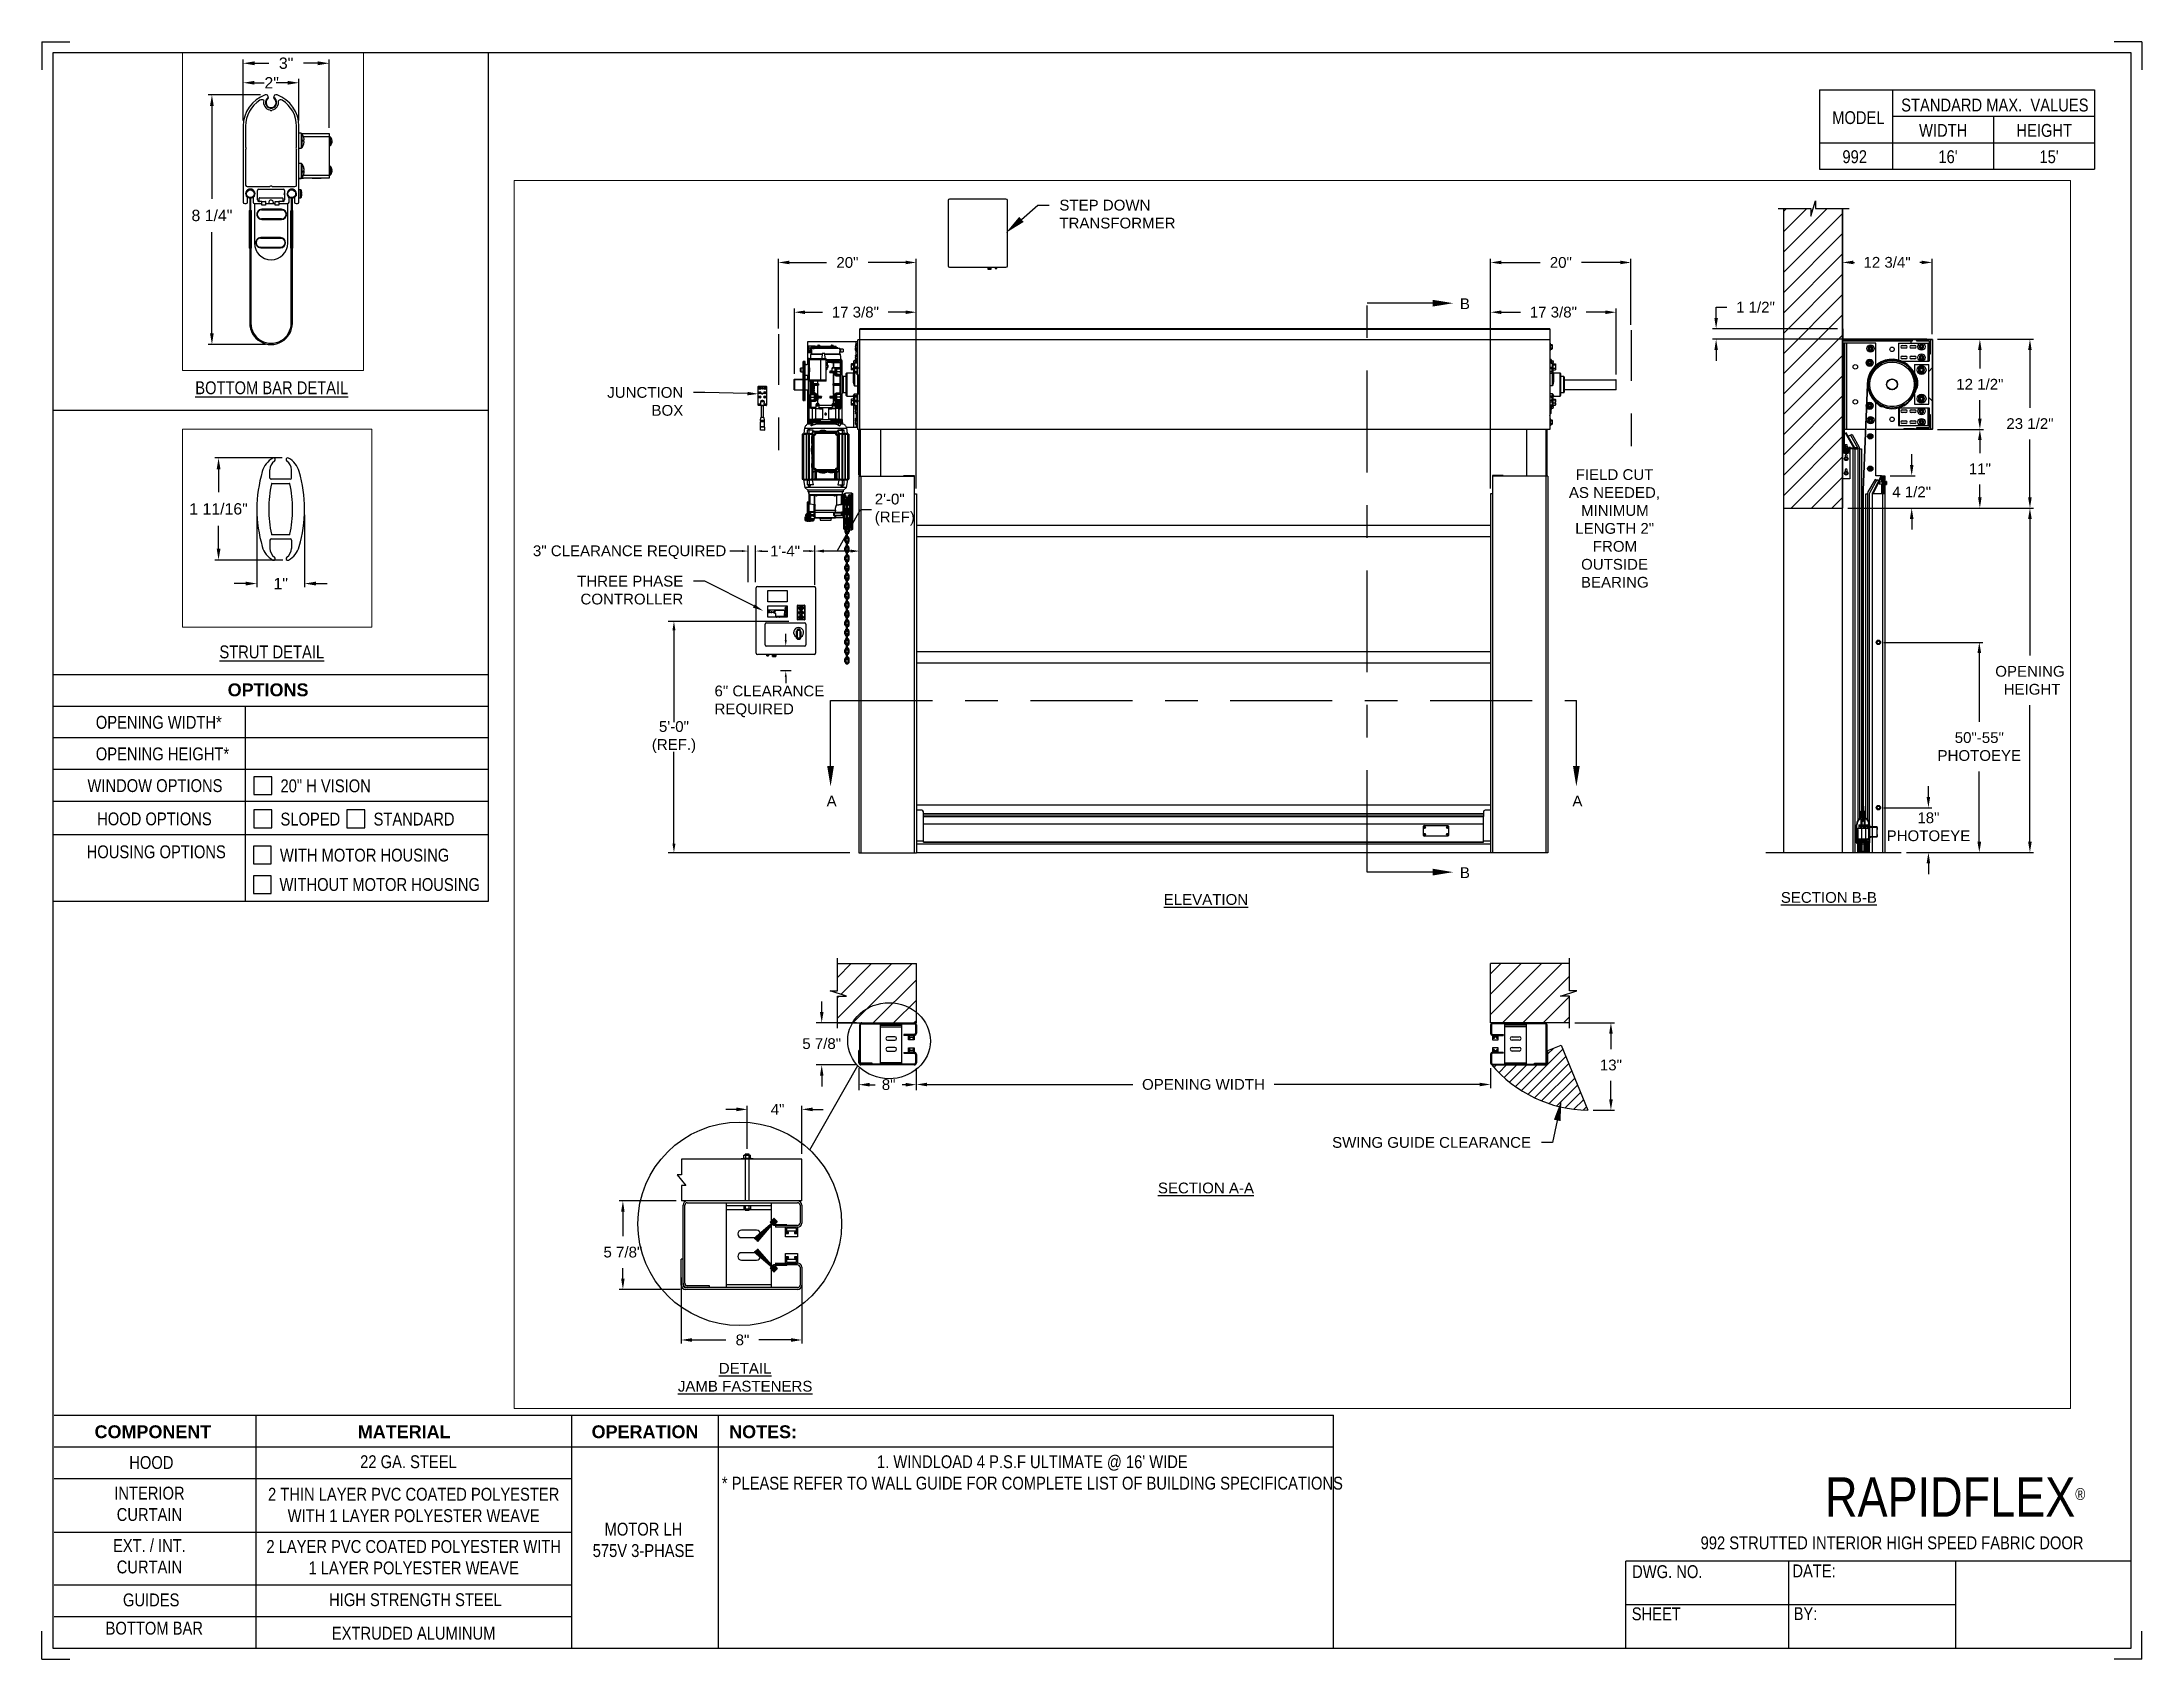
# Paper-space layout '992 MOTOR LH 575V 3-PHASE' of a CAD drawing. Header units: inches. Extents: x 0.1 to 10.9, y 0.1 to 8.4.
# The model-space entities are those that its viewports show. They can reach past a viewport. Long polylines and large blocks are cut down to what shows.
import ezdxf
from ezdxf import colors
from ezdxf.entities.mleader import LeaderData, LeaderLine
from ezdxf.math import Vec2, Vec3

# ---------------------------------------------------------------- set-up
doc = ezdxf.new("R2010")
doc.units = ezdxf.units.IN
doc.header["$LTSCALE"] = 0.25
doc.header["$MEASUREMENT"] = 0
doc.linetypes.add('CENTER', pattern=[2, 1.25, -0.25, 0.25, -0.25])
doc.linetypes.add('PHANTOM2', pattern=[1.25, 0.625, -0.125, 0.125, -0.125, 0.125, -0.125])
for name, color, linetype in [('575V 3-PHASE 60HZ', 4, 'Continuous'), ('ANNOTATIONS', 1, 'Continuous'), ('DETAILS', 4, 'Continuous'), ('HIDDEN', 6, 'PHANTOM2'), ('MOTOR LH', 7, 'Continuous'), ('SECTION CUTS', 6, 'CENTER'), ('STANDARD MOTOR LH', 7, 'Continuous'), ('TITLE BLOCK', 7, 'Continuous')]:
    doc.layers.add(name, color=color, linetype=linetype)
doc.styles.add('ARIAL', font='arial.ttf', dxfattribs={"height": 0.09375})
doc.styles.add('CADdetails-DIMENSIONS', font='ARIALN.TTF', dxfattribs={"height": 2.38})
doc.styles.add('ROMANS', font='Romans', dxfattribs={"height": 0.09375})
doc.styles.get("Standard").update_dxf_attribs({"font": 'romans.shx'})
doc.dimstyles.get("Standard").update_dxf_attribs({"dimscale": 60, "dimtxt": 0.0833, "dimasz": 0.0833, "dimexe": 0.0833, "dimexo": 0.04, "dimgap": 0.09, "dimtad": 0, "dimtih": 1, "dimtoh": 1, "dimdec": 4, "dimzin": 1, "dimdsep": 46, "dimlunit": 4, "dimtxsty": 'Standard', "dimcen": 0.09, "dimclrt": 150, "dimadec": 4, "dimazin": 2, "dimtfac": 1, "dimtdec": 0, "dimtofl": 0, "dimtmove": 0, "dimatfit": 3, "dimfxl": 1, "dimtolj": 1, "dimtzin": 0, "dimlwd": -1, "dimlwe": -1, "dimarcsym": 1})
doc.dimstyles.new('STANDARD$0', dxfattribs={"dimtxt": 0.09375, "dimasz": 0.09375, "dimexe": 0.03125, "dimexo": 0.046875, "dimgap": 0.09, "dimtad": 0, "dimtih": 1, "dimtoh": 1, "dimdec": 4, "dimzin": 0, "dimdsep": 46, "dimtxsty": 'ARIAL', "dimcen": 0.09, "dimadec": 0, "dimazin": 0, "dimtfac": 1, "dimtdec": 4, "dimtofl": 0, "dimtmove": 0, "dimatfit": 1, "dimfxl": 1, "dimtolj": 1, "dimtzin": 0, "dimarcsym": 0})
pattern_1 = [(45, (97.84015, -11.93541), (-0.08838835, 0.08838835), [])]
pattern_2 = [(45, (281.80017, 234.21006), (-0.0883883, 0.0883883), []), (135, (281.80017, 234.21006), (-0.0883883, -0.0883883), [])]
pattern_3 = [(45, (281.80017, 226.17275), (-0.08838835, 0.08838835), []), (135, (281.80017, 226.17275), (-0.26516504, 0.08838835), [0.3125, -0.1875])]

psp = doc.layouts.new('992 MOTOR LH 575V 3-PHASE')

# ---------------------------------------------------------------- texts
at = {"layer": 'TITLE BLOCK', "attachment_point": 2, "style": 'CADdetails-DIMENSIONS'}
for s, width, insert, char_height in [('MODEL', 0.28815, (9.45, 8.068), 0.0664), ('STANDARD MAX.  VALUES', 1.75949, (10.155, 8.133), 0.06641), ('WIDTH', 0.42908, (9.888, 8.002), 0.0664), ('HEIGHT', 0.42908, (10.41, 8.002), 0.0664), ('992', 0.29952, (9.431, 7.866), 0.0664)]:
    psp.add_mtext_dynamic_manual_height_columns(s, width=width, gutter_width=1.363, heights=[0], dxfattribs=dict(at, insert=insert, char_height=char_height))
at = {"layer": 'TITLE BLOCK', "style": 'CADdetails-DIMENSIONS'}
for s, insert, char_height, width, attachment_point in [("16'", (9.913, 7.866), 0.0664, 1.75949, 2), ("15'", (10.435, 7.866), 0.0664, 1.75949, 2), ('{\\LBOTTOM BAR DETAIL}', (1.254, 6.672), 0.06641, 1.75949, 2), ('{\\LSTRUT DETAIL}', (1.254, 5.307), 0.06641, 1.75949, 2), ('{\\fArial|b1|i0|c0|p34;OPTIONS}', (1.235, 5.111), 0.06641, 1.75949, 2), ('OPENING WIDTH*', (0.345, 4.943), 0.06641, 1.30693, 1), ('OPENING HEIGHT*', (0.345, 4.78), 0.06641, 1.30693, 1), ('WINDOW OPTIONS', (0.302, 4.616), 0.06641, 1.30693, 1), ('20" H VISION', (1.299, 4.615), 0.06641, 1.23928, 1), ('HOOD OPTIONS', (0.352, 4.444), 0.06641, 1.30693, 1), ('SLOPED', (1.299, 4.443), 0.0664, 1.23928, 1), ('STANDARD', (1.78, 4.443), 0.0664, 1.23928, 1), ('HOUSING OPTIONS', (0.298, 4.274), 0.06641, 1.30693, 1), ('WITH MOTOR HOUSING', (1.296, 4.257), 0.06641, 1.23928, 1), ('WITHOUT MOTOR HOUSING', (1.294, 4.105), 0.06641, 1.53035, 1), ('{\\fArial|b1|i0|c0|p34;COMPONENT}', (0.64, 1.277), 0.06641, 1.75949, 2), ('{\\fArial|b1|i0|c0|p34;MATERIAL}', (1.938, 1.277), 0.06641, 1.75949, 2), ('{\\fArial|b1|i0|c0|p34;OPERATION}', (3.182, 1.277), 0.06641, 1.75949, 2), ('{\\fArial|b1|i0|c0|p34;NOTES:}', (3.792, 1.277), 0.06641, 1.75949, 2), ('HOOD', (0.632, 1.118), 0.0664, 1.75949, 2), ('22 GA. STEEL', (1.96, 1.122), 0.06641, 1.75949, 2), ("1. WINDLOAD 4 P.S.F ULTIMATE @ 16' WIDE\\P* PLEASE REFER TO WALL GUIDE FOR COMPLETE LIST OF BUILDING SPECIFICATIONS", (5.183, 1.122), 0.06641, 3.11182, 2), ('\\A1;RAPIDFLEX{\\H0.30337x;\\S® ^ ;}', (10.642, 1.008), 0.20312, 2.03069, 3), ('INTERIOR \\PCURTAIN', (0.622, 0.96), 0.0664, 1.75949, 2), ('2 THIN LAYER PVC COATED POLYESTER\\PWITH 1 LAYER POLYESTER WEAVE', (1.987, 0.954), 0.06641, 1.75949, 2), ('\\P\\PMOTOR LH\\P575V 3-PHASE', (3.174, 0.995), 0.06641, 1.75949, 2), ('EXT. / INT. \\PCURTAIN', (0.622, 0.689), 0.06641, 1.75949, 2), ('2 LAYER PVC COATED POLYESTER WITH \\P1 LAYER POLYESTER WEAVE', (1.987, 0.684), 0.06641, 1.75949, 2), ('992 STRUTTED INTERIOR HIGH SPEED FABRIC DOOR', (9.624, 0.703), 0.06641, 3.17422, 2), ('DWG. NO.', (8.463, 0.554), 0.0664, 1.75949, 2), ('DATE:', (9.221, 0.558), 0.0664, 1.75949, 2), ('GUIDES', (0.631, 0.408), 0.0664, 1.75949, 2), ('HIGH STRENGTH STEEL', (1.996, 0.409), 0.06641, 1.75949, 2), ('SHEET', (8.406, 0.336), 0.0664, 1.75949, 2), ('BY:', (9.177, 0.337), 0.0664, 1.75949, 2), ('BOTTOM BAR', (0.647, 0.262), 0.0664, 1.75949, 2), ('EXTRUDED ALUMINUM', (1.987, 0.236), 0.06641, 1.75949, 2)]:
    psp.add_mtext(s, dxfattribs=dict(at, insert=insert, char_height=char_height, width=width, attachment_point=attachment_point))

msp = doc.modelspace()

# ---------------------------------------------------------------- texts
at = {"layer": 'ANNOTATIONS', "char_height": 0.09375, "style": 'ARIAL'}
for s, insert, width, attachment_point in [('\\pi0.08461;FIELD CUT \\P\\pi0.02546;AS NEEDED, \\P\\pi0.13149;MINIMUM \\P\\pi0.08068;LENGTH 2" \\P\\pi0.23384;FROM \\P\\pi0.1319;OUTSIDE \\P\\pi0.13043;BEARING', (281.24183, 243.44234), 0.8325753, 1), ('{\\LELEVATION}', (278.10692, 239.7413), 3.0834986, 2), ('{\\LSECTION B-B}', (283.53099, 239.75886), 1.3823677, 2), ('{\\LSECTION A-A}', (278.10692, 237.22811), 1.3823677, 2), ('{\\LDETAIL\\PJAMB FASTENERS}', (274.0942, 235.65754), 1.3823677, 2)]:
    msp.add_mtext(s, dxfattribs=dict(at, insert=insert, width=width, attachment_point=attachment_point))
for s, insert, attachment_point in [('2\'-0"\\P(REF)', (275.22293, 243.09025), 4), ('3" CLEARANCE REQUIRED', (272.24645, 242.71872), 4), ('1\'-4"', (274.57223, 242.72933), 6), ('6" CLEARANCE\\PREQUIRED', (273.82763, 241.41967), 4), ('5\'-0"\\P(REF.)', (273.47444, 241.10878), 5), ('\\A1;2"', (269.65384, 237.70592), 5)]:
    msp.add_mtext(s, dxfattribs=dict(at, insert=insert, attachment_point=attachment_point))
at = {"layer": 'SECTION CUTS', "style": 'ARIAL'}
for s, p in [('B', (280.31848, 244.83683)), ('A', (274.80381, 240.50508)), ('A', (281.29781, 240.50508)), ('B', (280.31848, 239.88096))]:
    msp.add_text(s, height=0.09375, dxfattribs=at).set_placement(p)

# ---------------------------------------------------------------- blocks, each defined once
blk = doc.blocks.new('*D140')
at = {"layer": 'ANNOTATIONS', "color": 0, "lineweight": -2, "transparency": 16777216}
for p, q in [((275.085, 238.224), (275.085, 238.034)), ((275.585, 238.224), (275.585, 238.034)), ((275.179, 238.081), (275.228, 238.081)), ((275.491, 238.081), (275.461, 238.081))]:
    blk.add_line(p, q, dxfattribs=at)
at = {"layer": 'ANNOTATIONS', "color": 0, "transparency": 16777216}
for points in [[(275.179, 238.097), (275.179, 238.065), (275.085, 238.081)], [(275.491, 238.097), (275.491, 238.065), (275.585, 238.081)]]:
    blk.add_solid(points, dxfattribs=at)
at = {"layer": 'defpoints', "color": 0, "transparency": 16777216}
for p in [(275.085, 238.271), (275.585, 238.271), (275.585, 238.081)]:
    blk.add_point(p, dxfattribs=at)
at = {"layer": 'ANNOTATIONS', "color": 0, "transparency": 16777216, "insert": (275.344, 238.081), "char_height": 0.0938, "attachment_point": 5, "style": 'ARIAL'}
blk.add_mtext('\\A1;8"', dxfattribs=at)
blk = doc.blocks.new('*D141')
at = {"layer": 'ANNOTATIONS', "color": 0, "lineweight": -2, "transparency": 16777216}
for p, q in [((284.398, 240.588), (284.398, 240.682)), ((284.009, 240.494), (284.429, 240.494)), ((284.207, 240.103), (284.429, 240.103)), ((284.398, 240.01), (284.398, 239.916))]:
    blk.add_line(p, q, dxfattribs=at)
at = {"layer": 'ANNOTATIONS', "color": 0, "transparency": 16777216}
for points in [[(284.382, 240.588), (284.413, 240.588), (284.398, 240.494)], [(284.382, 240.01), (284.413, 240.01), (284.398, 240.103)]]:
    blk.add_solid(points, dxfattribs=at)
at = {"layer": 'defpoints', "color": 0, "transparency": 16777216}
for p in [(283.962, 240.494), (284.398, 240.494), (284.16, 240.103)]:
    blk.add_point(p, dxfattribs=at)
at = {"layer": 'ANNOTATIONS', "color": 0, "transparency": 16777216, "insert": (284.398, 240.327), "char_height": 0.0938, "attachment_point": 5, "style": 'ARIAL'}
blk.add_mtext('\\A1;18"\\PPHOTOEYE', dxfattribs=at)
blk = doc.blocks.new('*D142')
at = {"layer": 'ANNOTATIONS', "color": 0, "lineweight": -2, "transparency": 16777216}
for p, q in [((284.009, 241.934), (284.872, 241.934)), ((284.841, 241.84), (284.841, 241.243)), ((284.841, 240.197), (284.841, 240.809)), ((284.207, 240.103), (284.872, 240.103))]:
    blk.add_line(p, q, dxfattribs=at)
at = {"layer": 'ANNOTATIONS', "color": 0, "transparency": 16777216}
for points in [[(284.825, 241.84), (284.857, 241.84), (284.841, 241.934)], [(284.825, 240.197), (284.857, 240.197), (284.841, 240.103)]]:
    blk.add_solid(points, dxfattribs=at)
at = {"layer": 'defpoints', "color": 0, "transparency": 16777216}
for p in [(283.962, 241.934), (284.841, 241.934), (284.16, 240.103)]:
    blk.add_point(p, dxfattribs=at)
at = {"layer": 'ANNOTATIONS', "color": 0, "transparency": 16777216, "insert": (284.841, 241.026), "char_height": 0.09375, "attachment_point": 5, "style": 'ARIAL'}
blk.add_mtext('\\A1;50"-55"\\PPHOTOEYE', dxfattribs=at)
blk = doc.blocks.new('*D143')
at = {"layer": 'ANNOTATIONS', "color": 0, "lineweight": -2, "transparency": 16777216}
for p, q in [((274.761, 238.714), (274.761, 238.807)), ((275.064, 238.62), (274.714, 238.62)), ((275.056, 238.253), (274.714, 238.253)), ((274.761, 238.159), (274.761, 238.066))]:
    blk.add_line(p, q, dxfattribs=at)
at = {"layer": 'ANNOTATIONS', "color": 0, "transparency": 16777216}
for points in [[(274.746, 238.714), (274.777, 238.714), (274.761, 238.62)], [(274.746, 238.159), (274.777, 238.159), (274.761, 238.253)]]:
    blk.add_solid(points, dxfattribs=at)
at = {"layer": 'defpoints', "color": 0, "transparency": 16777216}
for p in [(275.11, 238.62), (274.761, 238.253), (275.103, 238.253)]:
    blk.add_point(p, dxfattribs=at)
at = {"layer": 'ANNOTATIONS', "color": 0, "transparency": 16777216, "insert": (274.761, 238.438), "char_height": 0.0938, "attachment_point": 5, "style": 'ARIAL'}
blk.add_mtext('\\A1;5 7/8"', dxfattribs=at)
blk = doc.blocks.new('*D144')
at = {"layer": 'ANNOTATIONS', "color": 0, "lineweight": -2, "transparency": 16777216}
for p, q in [((284.478, 244.574), (284.877, 244.574)), ((284.846, 244.48), (284.846, 244.32)), ((284.846, 243.883), (284.846, 244.043)), ((284.478, 243.789), (284.877, 243.789))]:
    blk.add_line(p, q, dxfattribs=at)
at = {"layer": 'ANNOTATIONS', "color": 0, "transparency": 16777216}
for points in [[(284.83, 244.48), (284.861, 244.48), (284.846, 244.574)], [(284.83, 243.883), (284.861, 243.883), (284.846, 243.789)]]:
    blk.add_solid(points, dxfattribs=at)
at = {"layer": 'defpoints', "color": 0, "transparency": 16777216}
for p in [(284.431, 244.574), (284.431, 243.789), (284.846, 243.789)]:
    blk.add_point(p, dxfattribs=at)
at = {"layer": 'ANNOTATIONS', "color": 0, "transparency": 16777216, "insert": (284.846, 244.182), "char_height": 0.09375, "attachment_point": 5, "style": 'ARIAL'}
blk.add_mtext('\\A1;12 1/2"', dxfattribs=at)
blk = doc.blocks.new('*D145')
at = {"layer": 'ANNOTATIONS', "color": 0, "lineweight": -2, "transparency": 16777216}
for p, q in [((284.478, 243.789), (284.877, 243.789)), ((284.846, 243.696), (284.846, 243.584)), ((284.846, 243.197), (284.846, 243.309)), ((283.697, 243.103), (284.877, 243.103))]:
    blk.add_line(p, q, dxfattribs=at)
at = {"layer": 'ANNOTATIONS', "color": 0, "transparency": 16777216}
for points in [[(284.83, 243.696), (284.861, 243.696), (284.846, 243.789)], [(284.83, 243.197), (284.861, 243.197), (284.846, 243.103)]]:
    blk.add_solid(points, dxfattribs=at)
at = {"layer": 'defpoints', "color": 0, "transparency": 16777216}
for p in [(284.431, 243.789), (284.846, 243.789), (283.65, 243.103)]:
    blk.add_point(p, dxfattribs=at)
at = {"layer": 'ANNOTATIONS', "color": 0, "transparency": 16777216, "insert": (284.846, 243.446), "char_height": 0.0938, "attachment_point": 5, "style": 'ARIAL'}
blk.add_mtext('\\A1;11"', dxfattribs=at)
blk = doc.blocks.new('*D148')
at = {"layer": 'ANNOTATIONS', "color": 0, "lineweight": -2, "transparency": 16777216}
for p, q in [((271.231, 237.172), (270.675, 237.172)), ((270.706, 237.079), (270.706, 236.888)), ((270.706, 236.421), (270.706, 236.611)), ((271.237, 236.327), (270.675, 236.327))]:
    blk.add_line(p, q, dxfattribs=at)
at = {"layer": 'ANNOTATIONS', "color": 0, "transparency": 16777216}
for points in [[(270.691, 237.079), (270.722, 237.079), (270.706, 237.172)], [(270.691, 236.421), (270.722, 236.421), (270.706, 236.327)]]:
    blk.add_solid(points, dxfattribs=at)
at = {"layer": 'defpoints', "color": 0, "transparency": 16777216}
for p in [(271.278, 237.172), (270.706, 236.327), (271.284, 236.327)]:
    blk.add_point(p, dxfattribs=at)
at = {"layer": 'ANNOTATIONS', "color": 0, "transparency": 16777216, "insert": (270.706, 236.75), "char_height": 0.09375, "attachment_point": 5, "style": 'ARIAL'}
blk.add_mtext('\\A1;1 11/16"', dxfattribs=at)
blk = doc.blocks.new('*D149')
at = {"layer": 'ANNOTATIONS', "color": 0, "lineweight": -2, "transparency": 16777216}
for p, q in [((271.023, 236.702), (271.023, 236.102)), ((271.417, 236.702), (271.417, 236.102)), ((270.929, 236.133), (270.836, 236.133)), ((271.511, 236.133), (271.604, 236.133))]:
    blk.add_line(p, q, dxfattribs=at)
at = {"layer": 'ANNOTATIONS', "color": 0, "transparency": 16777216}
for points in [[(270.929, 236.149), (270.929, 236.117), (271.023, 236.133)], [(271.511, 236.149), (271.511, 236.117), (271.417, 236.133)]]:
    blk.add_solid(points, dxfattribs=at)
at = {"layer": 'defpoints', "color": 0, "transparency": 16777216}
for p in [(271.023, 236.749), (271.417, 236.749), (271.417, 236.133)]:
    blk.add_point(p, dxfattribs=at)
at = {"layer": 'ANNOTATIONS', "color": 0, "transparency": 16777216, "insert": (271.22, 236.133), "char_height": 0.0938, "attachment_point": 5, "style": 'ARIAL'}
blk.add_mtext('\\A1;1"', dxfattribs=at)
blk = doc.blocks.new('*D146')
at = {"layer": 'ANNOTATIONS', "color": 0, "lineweight": -2, "transparency": 16777216}
for p, q in [((284.252, 243.478), (284.252, 243.572)), ((284.064, 243.385), (284.283, 243.385)), ((283.697, 243.103), (284.283, 243.103)), ((284.252, 243.01), (284.252, 242.916))]:
    blk.add_line(p, q, dxfattribs=at)
at = {"layer": 'ANNOTATIONS', "color": 0, "transparency": 16777216}
for points in [[(284.237, 243.478), (284.268, 243.478), (284.252, 243.385)], [(284.237, 243.01), (284.268, 243.01), (284.252, 243.103)]]:
    blk.add_solid(points, dxfattribs=at)
at = {"layer": 'defpoints', "color": 0, "transparency": 16777216}
for p in [(284.017, 243.385), (284.252, 243.385), (283.65, 243.103)]:
    blk.add_point(p, dxfattribs=at)
at = {"layer": 'ANNOTATIONS', "color": 0, "transparency": 16777216, "insert": (284.252, 243.244), "char_height": 0.0938, "attachment_point": 5, "style": 'ARIAL'}
blk.add_mtext('\\A1;4 1/2"', dxfattribs=at)
blk = doc.blocks.new('*D147')
at = {"layer": 'ANNOTATIONS', "color": 0, "lineweight": -2, "transparency": 16777216}
for p, q in [((282.549, 244.76), (282.549, 244.853)), ((282.549, 244.853), (282.643, 244.853)), ((283.605, 244.666), (282.518, 244.666)), ((284.385, 244.574), (282.518, 244.574)), ((282.549, 244.48), (282.549, 244.386))]:
    blk.add_line(p, q, dxfattribs=at)
at = {"layer": 'ANNOTATIONS', "color": 0, "transparency": 16777216}
for points in [[(282.534, 244.76), (282.565, 244.76), (282.549, 244.666)], [(282.534, 244.48), (282.565, 244.48), (282.549, 244.574)]]:
    blk.add_solid(points, dxfattribs=at)
at = {"layer": 'defpoints', "color": 0, "transparency": 16777216}
for p in [(282.549, 244.574), (283.652, 244.666), (284.431, 244.574)]:
    blk.add_point(p, dxfattribs=at)
at = {"layer": 'ANNOTATIONS', "color": 0, "transparency": 16777216, "insert": (282.892, 244.853), "char_height": 0.0938, "attachment_point": 5, "style": 'ARIAL'}
blk.add_mtext('\\A1;1 1/2"', dxfattribs=at)
blk = doc.blocks.new('*D124')
at = {"layer": 'ANNOTATIONS', "color": 0, "lineweight": -2, "transparency": 16777216}
for p, q in [((274.384, 244.667), (274.384, 245.275)), ((275.585, 243.274), (275.585, 245.275)), ((274.478, 245.243), (274.804, 245.243)), ((275.491, 245.243), (275.166, 245.243))]:
    blk.add_line(p, q, dxfattribs=at)
at = {"layer": 'ANNOTATIONS', "color": 0, "transparency": 16777216}
for points in [[(274.478, 245.259), (274.478, 245.228), (274.384, 245.243)], [(275.491, 245.259), (275.491, 245.228), (275.585, 245.243)]]:
    blk.add_solid(points, dxfattribs=at)
at = {"layer": 'defpoints', "color": 0, "transparency": 16777216}
for p in [(274.384, 245.243), (274.384, 244.62), (275.585, 243.227)]:
    blk.add_point(p, dxfattribs=at)
at = {"layer": 'ANNOTATIONS', "color": 0, "transparency": 16777216, "insert": (274.985, 245.243), "char_height": 0.0938, "attachment_point": 5, "style": 'ARIAL'}
blk.add_mtext('\\A1;20"', dxfattribs=at)
blk = doc.blocks.new('*D125')
at = {"layer": 'ANNOTATIONS', "color": 0, "lineweight": -2, "transparency": 16777216}
for p, q in [((274.523, 244.272), (274.523, 244.841)), ((274.616, 244.81), (274.769, 244.81)), ((275.491, 244.81), (275.339, 244.81)), ((275.585, 243.274), (275.585, 244.841))]:
    blk.add_line(p, q, dxfattribs=at)
at = {"layer": 'ANNOTATIONS', "color": 0, "transparency": 16777216}
for points in [[(274.616, 244.825), (274.616, 244.794), (274.523, 244.81)], [(275.491, 244.825), (275.491, 244.794), (275.585, 244.81)]]:
    blk.add_solid(points, dxfattribs=at)
at = {"layer": 'defpoints', "color": 0, "transparency": 16777216}
for p in [(275.585, 244.81), (274.523, 244.225), (275.585, 243.227)]:
    blk.add_point(p, dxfattribs=at)
at = {"layer": 'ANNOTATIONS', "color": 0, "transparency": 16777216, "insert": (275.054, 244.81), "char_height": 0.09375, "attachment_point": 5, "style": 'ARIAL'}
blk.add_mtext('\\A1;17 3/8"', dxfattribs=at)
blk = doc.blocks.new('*D126')
at = {"layer": 'ANNOTATIONS', "color": 0, "lineweight": -2, "transparency": 16777216}
for p, q in [((280.585, 243.274), (280.585, 244.841)), ((280.679, 244.81), (280.847, 244.81)), ((281.585, 244.81), (281.417, 244.81)), ((281.679, 244.267), (281.679, 244.841))]:
    blk.add_line(p, q, dxfattribs=at)
at = {"layer": 'ANNOTATIONS', "color": 0, "transparency": 16777216}
for points in [[(280.679, 244.825), (280.679, 244.794), (280.585, 244.81)], [(281.585, 244.825), (281.585, 244.794), (281.679, 244.81)]]:
    blk.add_solid(points, dxfattribs=at)
at = {"layer": 'defpoints', "color": 0, "transparency": 16777216}
for p in [(280.585, 244.81), (281.679, 244.22), (280.585, 243.227)]:
    blk.add_point(p, dxfattribs=at)
at = {"layer": 'ANNOTATIONS', "color": 0, "transparency": 16777216, "insert": (281.132, 244.81), "char_height": 0.09375, "attachment_point": 5, "style": 'ARIAL'}
blk.add_mtext('\\A1;17 3/8"', dxfattribs=at)
blk = doc.blocks.new('*D127')
at = {"layer": 'ANNOTATIONS', "color": 0, "lineweight": -2, "transparency": 16777216}
for p, q in [((269.561, 237.607), (269.129, 237.607)), ((269.16, 237.513), (269.16, 236.747)), ((269.16, 235.635), (269.16, 236.47)), ((269.602, 235.542), (269.129, 235.542))]:
    blk.add_line(p, q, dxfattribs=at)
at = {"layer": 'ANNOTATIONS', "color": 0, "transparency": 16777216}
for points in [[(269.144, 237.513), (269.175, 237.513), (269.16, 237.607)], [(269.144, 235.635), (269.175, 235.635), (269.16, 235.542)]]:
    blk.add_solid(points, dxfattribs=at)
at = {"layer": 'defpoints', "color": 0, "transparency": 16777216}
for p in [(269.608, 237.607), (269.16, 235.542), (269.649, 235.542)]:
    blk.add_point(p, dxfattribs=at)
at = {"layer": 'ANNOTATIONS', "color": 0, "transparency": 16777216, "insert": (269.16, 236.608), "char_height": 0.0938, "attachment_point": 5, "style": 'ARIAL'}
blk.add_mtext('\\A1;8 1/4"', dxfattribs=at)
blk = doc.blocks.new('*D128')
at = {"layer": 'ANNOTATIONS', "color": 0, "lineweight": -2, "transparency": 16777216}
for p, q in [((269.418, 237.394), (269.418, 237.898)), ((269.512, 237.867), (269.629, 237.867)), ((270.035, 237.867), (269.916, 237.867)), ((270.129, 237.332), (270.129, 237.898))]:
    blk.add_line(p, q, dxfattribs=at)
at = {"layer": 'ANNOTATIONS', "color": 0, "transparency": 16777216}
for points in [[(269.512, 237.883), (269.512, 237.851), (269.418, 237.867)], [(270.035, 237.883), (270.035, 237.851), (270.129, 237.867)]]:
    blk.add_solid(points, dxfattribs=at)
at = {"layer": 'defpoints', "color": 0, "transparency": 16777216}
for p in [(269.418, 237.867), (269.418, 237.347), (270.129, 237.285)]:
    blk.add_point(p, dxfattribs=at)
at = {"layer": 'ANNOTATIONS', "color": 0, "transparency": 16777216, "insert": (269.773, 237.867), "char_height": 0.0938, "attachment_point": 5, "style": 'ARIAL'}
blk.add_mtext('\\A1;3"', dxfattribs=at)
blk = doc.blocks.new('*D129')
at = {"layer": 'ANNOTATIONS', "color": 0, "lineweight": -2, "transparency": 16777216}
for p, q in [((273.494, 237.068), (272.998, 237.068)), ((273.03, 236.974), (273.03, 236.76)), ((273.03, 236.392), (273.03, 236.483)), ((273.528, 236.298), (272.998, 236.298))]:
    blk.add_line(p, q, dxfattribs=at)
at = {"layer": 'ANNOTATIONS', "color": 0, "transparency": 16777216}
for points in [[(273.014, 236.974), (273.045, 236.974), (273.03, 237.068)], [(273.014, 236.392), (273.045, 236.392), (273.03, 236.298)]]:
    blk.add_solid(points, dxfattribs=at)
at = {"layer": 'defpoints', "color": 0, "transparency": 16777216}
for p in [(273.541, 237.068), (273.03, 236.298), (273.575, 236.298)]:
    blk.add_point(p, dxfattribs=at)
at = {"layer": 'ANNOTATIONS', "color": 0, "transparency": 16777216, "insert": (273.03, 236.622), "char_height": 0.0938, "attachment_point": 5, "style": 'ARIAL'}
blk.add_mtext('\\A1;5 7/8"', dxfattribs=at)
blk = doc.blocks.new('*D130')
at = {"layer": 'ANNOTATIONS', "color": 0, "lineweight": -2, "transparency": 16777216}
for p, q in [((273.538, 236.401), (273.538, 235.826)), ((274.588, 236.353), (274.588, 235.826)), ((273.632, 235.857), (273.927, 235.857)), ((274.494, 235.857), (274.215, 235.857))]:
    blk.add_line(p, q, dxfattribs=at)
at = {"layer": 'ANNOTATIONS', "color": 0, "transparency": 16777216}
for points in [[(273.632, 235.873), (273.632, 235.841), (273.538, 235.857)], [(274.494, 235.873), (274.494, 235.841), (274.588, 235.857)]]:
    blk.add_solid(points, dxfattribs=at)
at = {"layer": 'defpoints', "color": 0, "transparency": 16777216}
for p in [(273.538, 236.448), (274.588, 236.4), (273.538, 235.857)]:
    blk.add_point(p, dxfattribs=at)
at = {"layer": 'ANNOTATIONS', "color": 0, "transparency": 16777216, "insert": (274.071, 235.857), "char_height": 0.0938, "attachment_point": 5, "style": 'ARIAL'}
blk.add_mtext('\\A1;8"', dxfattribs=at)
blk = doc.blocks.new('*D131')
at = {"layer": 'ANNOTATIONS', "color": 0, "lineweight": -2, "transparency": 16777216}
for p, q in [((274.019, 237.866), (273.925, 237.866)), ((274.113, 237.523), (274.113, 237.897)), ((274.588, 237.479), (274.588, 237.897)), ((274.682, 237.866), (274.775, 237.866))]:
    blk.add_line(p, q, dxfattribs=at)
at = {"layer": 'ANNOTATIONS', "color": 0, "transparency": 16777216}
for points in [[(274.019, 237.882), (274.019, 237.85), (274.113, 237.866)], [(274.682, 237.882), (274.682, 237.85), (274.588, 237.866)]]:
    blk.add_solid(points, dxfattribs=at)
at = {"layer": 'defpoints', "color": 0, "transparency": 16777216}
for p in [(274.588, 237.866), (274.113, 237.476), (274.588, 237.432)]:
    blk.add_point(p, dxfattribs=at)
at = {"layer": 'ANNOTATIONS', "color": 0, "transparency": 16777216, "insert": (274.377, 237.866), "char_height": 0.0938, "attachment_point": 5, "style": 'ARIAL'}
blk.add_mtext('\\A1;4"', dxfattribs=at)
blk = doc.blocks.new('*D132')
at = {"layer": 'ANNOTATIONS', "color": 0, "lineweight": -2, "transparency": 16777216}
for p, q in [((283.649, 244.711), (283.649, 245.275)), ((284.431, 244.619), (284.431, 245.275)), ((283.743, 245.244), (283.753, 245.244)), ((284.338, 245.244), (284.323, 245.244))]:
    blk.add_line(p, q, dxfattribs=at)
at = {"layer": 'ANNOTATIONS', "color": 0, "transparency": 16777216}
for points in [[(283.743, 245.259), (283.743, 245.228), (283.649, 245.244)], [(284.338, 245.259), (284.338, 245.228), (284.431, 245.244)]]:
    blk.add_solid(points, dxfattribs=at)
at = {"layer": 'defpoints', "color": 0, "transparency": 16777216}
for p in [(284.431, 245.244), (283.649, 244.664), (284.431, 244.572)]:
    blk.add_point(p, dxfattribs=at)
at = {"layer": 'ANNOTATIONS', "color": 0, "transparency": 16777216, "insert": (284.038, 245.244), "char_height": 0.09375, "attachment_point": 5, "style": 'ARIAL'}
blk.add_mtext('\\A1;12 3/4"', dxfattribs=at)
blk = doc.blocks.new('*D133')
at = {"layer": 'ANNOTATIONS', "color": 0, "lineweight": -2, "transparency": 16777216}
for p, q in [((284.48, 244.574), (284.877, 244.574)), ((284.846, 244.48), (284.846, 244.32)), ((284.846, 243.883), (284.846, 244.043)), ((284.478, 243.789), (284.877, 243.789))]:
    blk.add_line(p, q, dxfattribs=at)
at = {"layer": 'ANNOTATIONS', "color": 0, "transparency": 16777216}
for points in [[(284.83, 244.48), (284.861, 244.48), (284.846, 244.574)], [(284.83, 243.883), (284.861, 243.883), (284.846, 243.789)]]:
    blk.add_solid(points, dxfattribs=at)
at = {"layer": 'defpoints', "color": 0, "transparency": 16777216}
for p in [(284.433, 244.574), (284.431, 243.789), (284.846, 243.789)]:
    blk.add_point(p, dxfattribs=at)
at = {"layer": 'ANNOTATIONS', "color": 0, "transparency": 16777216, "insert": (284.846, 244.182), "char_height": 0.09375, "attachment_point": 5, "style": 'ARIAL'}
blk.add_mtext('\\A1;12 1/2"', dxfattribs=at)
blk = doc.blocks.new('*D134')
at = {"layer": 'ANNOTATIONS', "color": 0, "lineweight": -2, "transparency": 16777216}
for p, q in [((284.478, 243.789), (284.877, 243.789)), ((284.846, 243.696), (284.846, 243.583)), ((284.846, 243.197), (284.846, 243.31)), ((283.697, 243.103), (284.877, 243.103))]:
    blk.add_line(p, q, dxfattribs=at)
at = {"layer": 'ANNOTATIONS', "color": 0, "transparency": 16777216}
for points in [[(284.83, 243.696), (284.861, 243.696), (284.846, 243.789)], [(284.83, 243.197), (284.861, 243.197), (284.846, 243.103)]]:
    blk.add_solid(points, dxfattribs=at)
at = {"layer": 'defpoints', "color": 0, "transparency": 16777216}
for p in [(284.431, 243.789), (284.846, 243.789), (283.65, 243.103)]:
    blk.add_point(p, dxfattribs=at)
at = {"layer": 'ANNOTATIONS', "color": 0, "transparency": 16777216, "insert": (284.846, 243.446), "char_height": 0.0938, "attachment_point": 5, "style": 'ARIAL'}
blk.add_mtext('\\A1;  ', dxfattribs=at)
blk = doc.blocks.new('*D135')
at = {"layer": 'ANNOTATIONS', "color": 0, "lineweight": -2, "transparency": 16777216}
for p, q in [((284.478, 244.574), (285.313, 244.574)), ((285.282, 244.48), (285.282, 243.977)), ((285.282, 243.197), (285.282, 243.7)), ((283.697, 243.103), (285.313, 243.103))]:
    blk.add_line(p, q, dxfattribs=at)
at = {"layer": 'ANNOTATIONS', "color": 0, "transparency": 16777216}
for points in [[(285.266, 244.48), (285.297, 244.48), (285.282, 244.574)], [(285.266, 243.197), (285.297, 243.197), (285.282, 243.103)]]:
    blk.add_solid(points, dxfattribs=at)
at = {"layer": 'defpoints', "color": 0, "transparency": 16777216}
for p in [(284.431, 244.574), (285.282, 244.574), (283.65, 243.103)]:
    blk.add_point(p, dxfattribs=at)
at = {"layer": 'ANNOTATIONS', "color": 0, "transparency": 16777216, "insert": (285.282, 243.839), "char_height": 0.09375, "attachment_point": 5, "style": 'ARIAL'}
blk.add_mtext('\\A1;23 1/2"', dxfattribs=at)
blk = doc.blocks.new('*D136')
at = {"layer": 'ANNOTATIONS', "color": 0, "lineweight": -2, "transparency": 16777216}
for p, q in [((280.585, 243.274), (280.585, 245.275)), ((281.808, 244.7), (281.808, 245.275)), ((280.679, 245.243), (281.016, 245.243)), ((281.715, 245.243), (281.378, 245.243))]:
    blk.add_line(p, q, dxfattribs=at)
at = {"layer": 'ANNOTATIONS', "color": 0, "transparency": 16777216}
for points in [[(280.679, 245.259), (280.679, 245.228), (280.585, 245.243)], [(281.715, 245.259), (281.715, 245.228), (281.808, 245.243)]]:
    blk.add_solid(points, dxfattribs=at)
at = {"layer": 'defpoints', "color": 0, "transparency": 16777216}
for p in [(281.808, 245.243), (281.808, 244.653), (280.585, 243.227)]:
    blk.add_point(p, dxfattribs=at)
at = {"layer": 'ANNOTATIONS', "color": 0, "transparency": 16777216, "insert": (281.197, 245.243), "char_height": 0.0938, "attachment_point": 5, "style": 'ARIAL'}
blk.add_mtext('\\A1;20"', dxfattribs=at)
blk = doc.blocks.new('*D137')
at = {"layer": 'ANNOTATIONS', "color": 0, "linetype": 'ByBlock', "lineweight": -2, "transparency": 16777216}
for p, q in [((281.319, 238.62), (281.665, 238.62)), ((281.633, 238.526), (281.633, 238.39)), ((281.633, 237.952), (281.633, 238.114)), ((281.478, 237.859), (281.665, 237.859))]:
    blk.add_line(p, q, dxfattribs=at)
at = {"layer": 'ANNOTATIONS', "color": 0, "transparency": 16777216}
for points in [[(281.618, 238.526), (281.649, 238.526), (281.633, 238.62)], [(281.618, 237.952), (281.649, 237.952), (281.633, 237.859)]]:
    blk.add_solid(points, dxfattribs=at)
at = {"layer": 'defpoints', "color": 0, "transparency": 16777216}
for p in [(281.273, 238.62), (281.633, 238.62), (281.431, 237.859)]:
    blk.add_point(p, dxfattribs=at)
at = {"layer": 'ANNOTATIONS', "color": 0, "transparency": 16777216, "insert": (281.633, 238.252), "char_height": 0.0938, "attachment_point": 5, "style": 'ARIAL'}
blk.add_mtext('\\A1;13"', dxfattribs=at)
blk = doc.blocks.new('*D138')
at = {"layer": 'ANNOTATIONS', "color": 0, "lineweight": -2, "transparency": 16777216}
for p, q in [((275.585, 238.224), (275.585, 238.051)), ((280.585, 238.224), (280.585, 238.051)), ((275.679, 238.083), (277.469, 238.083)), ((280.491, 238.083), (278.701, 238.083))]:
    blk.add_line(p, q, dxfattribs=at)
at = {"layer": 'ANNOTATIONS', "color": 0, "transparency": 16777216}
for points in [[(275.679, 238.098), (275.679, 238.067), (275.585, 238.083)], [(280.491, 238.098), (280.491, 238.067), (280.585, 238.083)]]:
    blk.add_solid(points, dxfattribs=at)
at = {"layer": 'defpoints', "color": 0, "transparency": 16777216}
for p in [(275.585, 238.271), (280.585, 238.271), (280.585, 238.083)]:
    blk.add_point(p, dxfattribs=at)
at = {"layer": 'ANNOTATIONS', "color": 0, "transparency": 16777216, "insert": (278.085, 238.083), "char_height": 0.09375, "attachment_point": 5, "style": 'ARIAL'}
blk.add_mtext('\\A1;OPENING WIDTH', dxfattribs=at)
blk = doc.blocks.new('*D139')
at = {"layer": 'ANNOTATIONS', "color": 0, "lineweight": -2, "transparency": 16777216}
for p, q in [((283.697, 243.103), (285.313, 243.103)), ((285.282, 243.01), (285.282, 241.821)), ((285.282, 240.197), (285.282, 241.386)), ((284.207, 240.103), (285.313, 240.103))]:
    blk.add_line(p, q, dxfattribs=at)
at = {"layer": 'ANNOTATIONS', "color": 0, "transparency": 16777216}
for points in [[(285.266, 243.01), (285.297, 243.01), (285.282, 243.103)], [(285.266, 240.197), (285.297, 240.197), (285.282, 240.103)]]:
    blk.add_solid(points, dxfattribs=at)
at = {"layer": 'defpoints', "color": 0, "transparency": 16777216}
for p in [(283.65, 243.103), (285.282, 243.103), (284.16, 240.103)]:
    blk.add_point(p, dxfattribs=at)
at = {"layer": 'ANNOTATIONS', "color": 0, "transparency": 16777216, "insert": (285.282, 241.603), "char_height": 0.09375, "attachment_point": 5, "style": 'ARIAL'}
blk.add_mtext('\\A1;OPENING\\P HEIGHT', dxfattribs=at)

# ---------------------------------------------------------------- dimensions: what is measured, and where the dimension line sits
at = {"layer": 'ANNOTATIONS'}
for base, p1, p2, text, picture, middle in [((274.38439, 245.24332), (275.58507, 243.22683), (274.38439, 244.62008), '20"', '*D124', (274.98473, 245.24332)), ((284.43149, 245.24387), (283.64877, 244.66435), (284.43149, 244.57217), '12 3/4"', '*D132', (284.03772, 245.24387)), ((275.58507, 244.80961), (274.52257, 244.22482), (275.58507, 243.22683), '17 3/8"', '*D125', (275.05382, 244.80961)), ((280.58507, 244.80961), (281.67869, 244.21985), (280.58507, 243.22683), '17 3/8"', '*D126', (281.13188, 244.80961)), ((269.41806, 237.86689), (270.12906, 237.28505), (269.41806, 237.34736), '3"', '*D128', (269.77255, 237.86689)), ((274.58777, 237.86598), (274.11264, 237.47639), (274.58777, 237.43196), '4"', '*D131', (274.37722, 237.86598)), ((271.41681, 236.13291), (271.0231, 236.74901), (271.41681, 236.74901), '1"', '*D149', (271.21995, 236.13291)), ((273.53777, 235.85695), (274.58777, 236.40002), (273.53777, 236.44789), '8"', '*D130', (274.07129, 235.85695))]:
    dim = msp.add_linear_dim(base=base, p1=p1, p2=p2, text=text, dimstyle='STANDARD$0', dxfattribs=at)
    dim.commit()
    dim.dimension.update_dxf_attribs({"geometry": picture, "text_midpoint": middle, "dimtype": 160})
for base, p1, p2, angle, text, picture, middle in [((281.80845, 245.24332), (280.58508, 243.22683), (281.80845, 244.6531), 180, '20"', '*D136', (281.19676, 245.24332)), ((282.54922, 244.57365), (283.65184, 244.66592), (284.43149, 244.57365), 90, '1 1/2"', '*D147', (282.89166, 244.85342)), ((285.28173, 244.57365), (283.65024, 243.10342), (284.43149, 244.57365), 90, '23 1/2"', '*D135', (285.28173, 243.83854)), ((284.84564, 243.78945), (284.43149, 244.57365), (284.43149, 243.78945), 90, '12 1/2"', '*D144', (284.84564, 244.18155)), ((284.84564, 243.78945), (284.43297, 244.57365), (284.43149, 243.78945), 90, '12 1/2"', '*D133', (284.84564, 244.18155)), ((284.25225, 243.38467), (283.65024, 243.10342), (284.01705, 243.38467), 90, '4 1/2"', '*D146', (284.25225, 243.24405)), ((284.84111, 241.9339), (284.1605, 240.10342), (283.96237, 241.9339), 90, '50"-55"\\PPHOTOEYE', '*D142', (284.84111, 241.02597)), ((284.39772, 240.49441), (284.1605, 240.10342), (283.96237, 240.49441), 90, '18"\\PPHOTOEYE', '*D141', (284.39772, 240.32702)), ((269.15986, 235.5416), (269.60752, 237.607), (269.64856, 235.5416), 90, '8 1/4"', '*D127', (269.15986, 236.60836)), ((270.70619, 236.32697), (271.27822, 237.17229), (271.28398, 236.32697), 90, '1 11/16"', '*D148', (270.70619, 236.74963)), ((273.02965, 236.29787), (273.54056, 237.06818), (273.57531, 236.29787), 90, '5 7/8"', '*D129', (273.02965, 236.62194))]:
    dim = msp.add_linear_dim(base=base, p1=p1, p2=p2, angle=angle, text=text, dimstyle='STANDARD$0', dxfattribs=at)
    dim.commit()
    dim.dimension.update_dxf_attribs({"geometry": picture, "text_midpoint": middle, "dimtype": 160})
for base, p1, p2, text, picture, middle in [((284.84564, 243.78945), (283.65024, 243.10342), (284.43149, 243.78945), '11"', '*D145', (284.84564, 243.44644)), ((284.84564, 243.78945), (283.65024, 243.10342), (284.43149, 243.78945), '  ', '*D134', (284.84564, 243.44644)), ((285.28173, 243.10342), (284.1605, 240.10342), (283.65024, 243.10342), 'OPENING\\P HEIGHT', '*D139', (285.28173, 241.60342))]:
    dim = msp.add_linear_dim(base=base, p1=p1, p2=p2, angle=90, text=text, dimstyle='STANDARD$0', dxfattribs=at)
    dim.commit()
    dim.dimension.update_dxf_attribs({"geometry": picture, "text_midpoint": middle})
for base, p1, p2, text, override, picture, middle in [((274.76125, 238.25308), (275.11039, 238.61989), (275.10295, 238.25308), '5 7/8"', {"dimexe": 0.046875, "dimgap": 0.0625, "dimlunit": 4, "dimcen": 0.089844, "dimfxl": 0.18, "dimfrac": 2}, '*D143', (274.76125, 238.43825)), ((281.63342, 238.61989), (281.43139, 237.85853), (281.27257, 238.61989), '13"', {"dimarcsym": 1}, '*D137', (281.63342, 238.25186))]:
    dim = msp.add_linear_dim(base=base, p1=p1, p2=p2, angle=90, text=text, dimstyle='STANDARD$0', override=override, dxfattribs=at)
    dim.commit()
    dim.dimension.update_dxf_attribs({"geometry": picture, "text_midpoint": middle, "dimtype": 160})
dim = msp.add_linear_dim(base=(275.58507, 238.08102), p1=(275.08507, 238.27095), p2=(275.58507, 238.27095), text='8"', dimstyle='STANDARD$0', override={"dimexe": 0.046875, "dimgap": 0.0625, "dimlunit": 4, "dimcen": 0.089844, "dimfxl": 0.18, "dimfrac": 2}, dxfattribs=at)
dim.commit()
dim.dimension.update_dxf_attribs({"geometry": '*D140', "text_midpoint": (275.34414, 238.08102), "dimtype": 160})
dim = msp.add_linear_dim(base=(280.58507, 238.08267), p1=(275.58507, 238.27095), p2=(280.58507, 238.27095), text='OPENING WIDTH', dimstyle='STANDARD$0', dxfattribs=at)
dim.commit()
dim.dimension.update_dxf_attribs({"geometry": '*D138', "text_midpoint": (278.08507, 238.08267)})

# ---------------------------------------------------------------- hatches: boundary and pattern name
at = {"layer": 'STANDARD MOTOR LH'}
h = msp.add_hatch(dxfattribs=at)
h.set_pattern_fill('ANSI31', color=256, style=0)
h.set_pattern_definition([(45, (98.34681, -11.93381), (-0.08838835, 0.08838835), [])])
edge = h.paths.add_edge_path()
edge.add_line((283.13462, 245.71433), (283.13462, 243.10342))
edge.add_line((283.13462, 243.10342), (283.65024, 243.10342))
edge.add_line((283.65024, 245.71433), (283.65024, 243.10342))
edge = h.paths.add_edge_path()
edge.add_line((283.08823, 245.71433), (283.37533, 245.71433))
edge.add_line((283.37533, 245.71433), (283.37533, 245.64563))
edge.add_line((283.37533, 245.64563), (283.41375, 245.77899))
edge.add_line((283.41375, 245.77899), (283.41375, 245.71433))
edge.add_line((283.41375, 245.71433), (283.70894, 245.71433))
h = msp.add_hatch(dxfattribs=at)
h.set_pattern_fill('ANSI38', color=256, style=0)
h.set_pattern_definition(pattern_3)
edge = h.paths.add_edge_path(flags=0)
edge.add_arc((284.06778, 244.17604), 0.21875, -10.271227, 1.558493, ccw=False)
edge.add_arc((284.28494, 244.13669), 0.00195, 169.73019, 290.166508)
edge.add_arc((284.2836, 244.14035), 0.00586, 290.167861, 350.611169)
edge.add_arc((284.06778, 244.17604), 0.22461, 350.611169, 353.06275)
edge.add_line((284.29074, 244.14891), (284.29019, 244.1496))
edge.add_line((284.29019, 244.1496), (284.29089, 244.15015))
edge.add_arc((284.06778, 244.17604), 0.22461, 353.380925, 355.94315)
edge.add_arc((284.29572, 244.15987), 0.00391, 144.585383, 175.94315, ccw=False)
edge.add_line((284.29254, 244.16214), (284.29947, 244.17189))
edge.add_arc((284.29628, 244.17415), 0.00391, 324.585383, 359.525281)
edge.add_arc((284.06778, 244.17604), 0.23242, 359.525281, 360.067196)
edge.add_line((284.3002, 244.17632), (284.29957, 244.17694))
edge.add_line((284.29957, 244.17694), (284.30019, 244.17756))
edge.add_arc((284.06778, 244.17604), 0.23242, 0.37559, 9.567854)
edge.add_line((284.29696, 244.21467), (284.29624, 244.21518))
edge.add_line((284.29624, 244.21518), (284.29675, 244.2159))
edge.add_arc((284.06778, 244.17604), 0.23242, 9.875525, 12.268446)
edge.add_arc((284.28916, 244.22418), 0.00586, 12.268446, 91.336026)
edge.add_arc((284.28905, 244.22906), 0.000977, 91.336026, 193.475825)
edge.add_arc((284.06778, 244.17604), 0.22656, 12.344944, 13.475825, ccw=False)
edge.add_arc((284.28849, 244.22434), 0.000625, -33.277588, 12.344944, ccw=False)
edge.add_line((284.28901, 244.224), (284.28779, 244.22214))
edge.add_arc((284.28831, 244.2218), 0.000625, 146.722412, 236.721822)
edge.add_line((284.28797, 244.22128), (284.28983, 244.22005))
edge.add_arc((284.28949, 244.21953), 0.000625, 11.098506, 56.721822, ccw=False)
edge.add_arc((284.06778, 244.17604), 0.22656, 8.344946, 11.098506, ccw=False)
edge.add_arc((284.29132, 244.20883), 0.000625, -37.27826, 8.344946, ccw=False)
edge.add_line((284.29182, 244.20845), (284.29047, 244.20668))
edge.add_arc((284.29097, 244.2063), 0.000625, 142.72174, 232.722107)
edge.add_line((284.29059, 244.20581), (284.29236, 244.20446))
edge.add_arc((284.29198, 244.20396), 0.000625, 7.098478, 52.722107, ccw=False)
edge.add_arc((284.06778, 244.17604), 0.22656, 1.880189, 7.098478, ccw=False)
edge.add_arc((284.29359, 244.18345), 0.000625, -88.278379, 1.880189, ccw=False)
edge.add_line((284.29361, 244.18283), (284.28705, 244.18263))
edge.add_arc((284.28707, 244.18201), 0.000625, 91.721621, 181.558493)
h = msp.add_hatch(dxfattribs=at)
h.set_pattern_fill('ANSI31', color=256, style=0)
edge = h.paths.add_edge_path(flags=0)
edge.add_arc((283.70149, 244.05342), 0.000313, 90, 180, ccw=False)
edge.add_line((283.70149, 244.05374), (283.70962, 244.05374))
edge.add_arc((283.70962, 244.05342), 0.000313, 0, 90, ccw=False)
edge.add_line((283.70993, 244.05342), (283.70993, 244.05217))
edge.add_arc((283.71024, 244.05217), 0.000313, 180, 270)
edge.add_line((283.71024, 244.05186), (283.71243, 244.05186))
edge.add_arc((283.71243, 244.05217), 0.000313, 270, 360)
edge.add_line((283.71274, 244.05217), (283.71274, 244.05624))
edge.add_arc((283.71243, 244.05624), 0.000313, 0, 90)
edge.add_line((283.71243, 244.05655), (283.69868, 244.05655))
edge.add_arc((283.69868, 244.05624), 0.000313, 90, 180)
edge.add_line((283.69837, 244.05624), (283.69837, 244.0453))
edge.add_arc((283.69805, 244.0453), 0.000313, 270, 360, ccw=False)
edge.add_line((283.69805, 244.04499), (283.65993, 244.04499))
edge.add_arc((283.65993, 244.04467), 0.000313, 90, 180)
edge.add_line((283.65962, 244.04467), (283.65962, 244.04249))
edge.add_arc((283.65993, 244.04249), 0.000313, 180, 270)
edge.add_line((283.65993, 244.04217), (283.71243, 244.04217))
edge.add_arc((283.71243, 244.04249), 0.000313, 270, 360)
edge.add_line((283.71274, 244.04249), (283.71274, 244.04655))
edge.add_arc((283.71243, 244.04655), 0.000313, 0, 90)
edge.add_line((283.71243, 244.04686), (283.71024, 244.04686))
edge.add_arc((283.71024, 244.04655), 0.000313, 90, 180)
edge.add_line((283.70993, 244.04655), (283.70993, 244.0453))
edge.add_arc((283.70962, 244.0453), 0.000313, 270, 360, ccw=False)
edge.add_line((283.70962, 244.04499), (283.70149, 244.04499))
edge.add_arc((283.70149, 244.0453), 0.000313, 180, 270, ccw=False)
edge.add_line((283.70118, 244.0453), (283.70118, 244.05342))
h = msp.add_hatch(dxfattribs=at)
h.set_pattern_fill('ANSI31', color=256, style=0)
edge = h.paths.add_edge_path(flags=0)
edge.add_line((283.77721, 244.04899), (283.70118, 244.04915))
edge.add_line((283.70118, 244.04915), (283.70118, 244.04953))
edge.add_line((283.70118, 244.04953), (283.77721, 244.04937))
edge.add_line((283.77721, 244.04937), (283.77721, 244.04937))
edge.add_line((283.77721, 244.04937), (283.70118, 244.04954))
edge.add_line((283.70118, 244.04954), (283.70118, 244.04973))
edge.add_line((283.70118, 244.04973), (283.77721, 244.0497))
edge.add_line((283.77721, 244.0497), (283.77721, 244.04971))
edge.add_line((283.77721, 244.04971), (283.70118, 244.04974))
edge.add_line((283.70118, 244.04974), (283.70118, 244.04996))
edge.add_line((283.70118, 244.04996), (283.77721, 244.0501))
edge.add_line((283.77721, 244.0501), (283.77721, 244.05011))
edge.add_line((283.77721, 244.05011), (283.70118, 244.04997))
edge.add_line((283.70118, 244.04997), (283.70118, 244.05023))
edge.add_line((283.70118, 244.05023), (283.77721, 244.05058))
edge.add_line((283.77721, 244.05058), (283.77721, 244.05058))
edge.add_line((283.77721, 244.05058), (283.70118, 244.05023))
edge.add_line((283.70118, 244.05023), (283.70119, 244.05367))
edge.add_line((283.70119, 244.05367), (283.71471, 244.05202))
edge.add_line((283.71471, 244.05202), (283.71494, 244.05388))
edge.add_line((283.71494, 244.05388), (283.70002, 244.0557))
edge.add_arc((283.69994, 244.05508), 0.000625, 83.033785, 179.876559)
edge.add_line((283.69932, 244.05508), (283.69929, 244.04399))
edge.add_arc((283.69992, 244.04399), 0.000625, 179.876559, 276.719332)
edge.add_line((283.69999, 244.04337), (283.71492, 244.04513))
edge.add_line((283.71492, 244.04513), (283.7147, 244.04699))
edge.add_line((283.7147, 244.04699), (283.70117, 244.0454))
edge.add_line((283.70117, 244.0454), (283.70118, 244.04849))
edge.add_line((283.70118, 244.04849), (283.7772, 244.04814))
edge.add_line((283.7772, 244.04814), (283.7772, 244.04815))
edge.add_line((283.7772, 244.04815), (283.70118, 244.0485))
edge.add_line((283.70118, 244.0485), (283.70118, 244.04869))
edge.add_line((283.70118, 244.04869), (283.77721, 244.04853))
edge.add_line((283.77721, 244.04853), (283.77721, 244.04853))
edge.add_line((283.77721, 244.04853), (283.70118, 244.0487))
edge.add_line((283.70118, 244.0487), (283.70118, 244.04915))
edge.add_line((283.70118, 244.04915), (283.77721, 244.04898))
edge.add_line((283.77721, 244.04898), (283.77721, 244.04899))
h = msp.add_hatch(dxfattribs=at)
h.set_pattern_fill('ANSI38', color=256, style=0)
h.set_pattern_definition(pattern_3)
edge = h.paths.add_edge_path(flags=0)
edge.add_arc((283.70774, 243.62835), 0.000313, 90, 180, ccw=False)
edge.add_line((283.70774, 243.62866), (283.71587, 243.62866))
edge.add_arc((283.71587, 243.62835), 0.000313, 0, 90, ccw=False)
edge.add_line((283.71618, 243.62835), (283.71618, 243.6271))
edge.add_arc((283.71649, 243.6271), 0.000313, 180, 270)
edge.add_line((283.71649, 243.62678), (283.71868, 243.62678))
edge.add_arc((283.71868, 243.6271), 0.000313, 270, 360)
edge.add_line((283.71899, 243.6271), (283.71899, 243.63116))
edge.add_arc((283.71868, 243.63116), 0.000313, 0, 90)
edge.add_line((283.71868, 243.63147), (283.70493, 243.63147))
edge.add_arc((283.70493, 243.63116), 0.000313, 90, 180)
edge.add_line((283.70462, 243.63116), (283.70462, 243.62022))
edge.add_arc((283.7043, 243.62022), 0.000313, 270, 360, ccw=False)
edge.add_line((283.7043, 243.61991), (283.66618, 243.61991))
edge.add_arc((283.66618, 243.6196), 0.000313, 90, 180)
edge.add_line((283.66587, 243.6196), (283.66587, 243.61741))
edge.add_arc((283.66618, 243.61741), 0.000313, 180, 270)
edge.add_line((283.66618, 243.6171), (283.71868, 243.6171))
edge.add_arc((283.71868, 243.61741), 0.000313, 270, 360)
edge.add_line((283.71899, 243.61741), (283.71899, 243.62147))
edge.add_arc((283.71868, 243.62147), 0.000313, 0, 90)
edge.add_line((283.71868, 243.62178), (283.71649, 243.62178))
edge.add_arc((283.71649, 243.62147), 0.000313, 90, 180)
edge.add_line((283.71618, 243.62147), (283.71618, 243.62022))
edge.add_arc((283.71587, 243.62022), 0.000313, 270, 360, ccw=False)
edge.add_line((283.71587, 243.61991), (283.70774, 243.61991))
edge.add_arc((283.70774, 243.62022), 0.000313, 180, 270, ccw=False)
edge.add_line((283.70743, 243.62022), (283.70743, 243.62835))
h = msp.add_hatch(dxfattribs=at)
h.set_pattern_fill('ANSI38', color=256, style=0)
h.set_pattern_definition([(45, (281.80017, 234.21006), (-0.0883883, 0.0883883), []), (135, (281.80017, 234.21006), (-0.265165, 0.0883883), [0.3125, -0.1875])])
edge = h.paths.add_edge_path(flags=0)
edge.add_arc((283.86267, 240.18749), 0.00312, 270, 360)
edge.add_line((283.8658, 240.18749), (283.8658, 240.19517))
edge.add_arc((283.86267, 240.19517), 0.00312, 0, 47.186697)
edge.add_arc((283.87142, 240.20461), 0.00975, -47.186697, 227.186697, ccw=False)
edge.add_arc((283.88017, 240.19517), 0.00312, 132.813303, 180)
edge.add_line((283.87705, 240.19517), (283.87705, 240.18749))
edge.add_arc((283.88017, 240.18749), 0.00312, 180, 270)
edge.add_line((283.88017, 240.18436), (283.88305, 240.18436))
edge.add_arc((283.88305, 240.18749), 0.00312, 270, 360)
edge.add_line((283.88617, 240.18749), (283.88617, 240.34444))
edge.add_arc((283.81742, 240.34444), 0.06875, 0, 70.051433)
edge.add_arc((283.83917, 240.40436), 0.005, 70.051433, 226.50754)
edge.add_arc((283.82855, 240.39316), 0.01044, -226.50754, 46.50754, ccw=False)
edge.add_arc((283.81792, 240.40436), 0.005, 313.49246, 469.948567)
edge.add_arc((283.83967, 240.34444), 0.06875, 109.948567, 180)
edge.add_line((283.77092, 240.34444), (283.77092, 240.18749))
edge.add_arc((283.77405, 240.18749), 0.00312, 180, 270)
edge.add_line((283.77405, 240.18436), (283.77692, 240.18436))
edge.add_arc((283.77692, 240.18749), 0.00312, 270, 360)
edge.add_line((283.78005, 240.18749), (283.78005, 240.19517))
edge.add_arc((283.77692, 240.19517), 0.00312, 0, 47.186697)
edge.add_arc((283.78567, 240.20461), 0.00975, -47.186697, 227.186697, ccw=False)
edge.add_arc((283.79442, 240.19517), 0.00312, 132.813303, 180)
edge.add_line((283.7913, 240.19517), (283.7913, 240.18749))
edge.add_arc((283.79442, 240.18749), 0.00312, 180, 270)
edge.add_line((283.79442, 240.18436), (283.81698, 240.18436))
edge.add_arc((283.81698, 240.18592), 0.00156, 270, 360)
edge.add_line((283.81855, 240.18592), (283.81855, 240.18717))
edge.add_arc((283.81698, 240.18717), 0.00156, 0, 90)
edge.add_line((283.81698, 240.18874), (283.80355, 240.18874))
edge.add_arc((283.80355, 240.19186), 0.00312, 180, 270, ccw=False)
edge.add_line((283.80042, 240.19186), (283.80042, 240.21124))
edge.add_arc((283.80355, 240.21124), 0.00312, 90, 180, ccw=False)
edge.add_line((283.80355, 240.21436), (283.85355, 240.21436))
edge.add_arc((283.85355, 240.21124), 0.00312, 0, 90, ccw=False)
edge.add_line((283.85667, 240.21124), (283.85667, 240.19186))
edge.add_arc((283.85355, 240.19186), 0.00312, 270, 360, ccw=False)
edge.add_line((283.85355, 240.18874), (283.84011, 240.18874))
edge.add_arc((283.84011, 240.18717), 0.00156, 90, 180)
edge.add_line((283.83855, 240.18717), (283.83855, 240.18592))
edge.add_arc((283.84011, 240.18592), 0.00156, 180, 270)
edge.add_line((283.84011, 240.18436), (283.86267, 240.18436))
edge = h.paths.add_edge_path(flags=0)
edge.add_line((283.87805, 240.21936), (283.83105, 240.21936))
edge.add_arc((283.82855, 240.21749), 0.00313, 36.869898, 143.130102)
edge.add_line((283.82605, 240.21936), (283.77905, 240.21936))
edge.add_arc((283.77905, 240.22249), 0.00312, 180, 270, ccw=False)
edge.add_line((283.77592, 240.22249), (283.77592, 240.29615))
edge.add_arc((283.77405, 240.29865), 0.00313, 306.869898, 413.130102)
edge.add_line((283.77592, 240.30115), (283.77592, 240.34444))
edge.add_arc((283.83967, 240.34444), 0.06375, 122.47572, 180, ccw=False)
edge.add_arc((283.80813, 240.394), 0.005, -2.347244, 122.47572, ccw=False)
edge.add_arc((283.82855, 240.39316), 0.01544, 177.652756, 260.680289)
edge.add_arc((283.82855, 240.3798), 0.00313, 216.869898, 323.130102)
edge.add_arc((283.82855, 240.39316), 0.01544, 279.319711, 362.347244)
edge.add_arc((283.84897, 240.394), 0.005, 57.52428, 182.347244, ccw=False)
edge.add_arc((283.81742, 240.34444), 0.06375, 0, 57.52428, ccw=False)
edge.add_line((283.88117, 240.34444), (283.88117, 240.30115))
edge.add_arc((283.88305, 240.29865), 0.00313, 126.869898, 233.130102)
edge.add_line((283.88117, 240.29615), (283.88117, 240.22249))
edge.add_arc((283.87805, 240.22249), 0.00312, 270, 360, ccw=False)
h = msp.add_hatch(dxfattribs=at)
h.set_pattern_fill('ANSI37', color=256, style=0)
h.set_pattern_definition(pattern_2)
edge = h.paths.add_edge_path(flags=0)
edge.add_arc((283.83101, 240.43146), 0.00123, 330, 360)
edge.add_line((283.83224, 240.43146), (283.83224, 240.50741))
edge.add_line((283.83224, 240.50741), (283.83101, 240.50741))
edge.add_line((283.83101, 240.50741), (283.83101, 240.43146))
edge.add_line((283.83101, 240.43146), (283.82874, 240.42753))
edge.add_arc((283.8298, 240.42691), 0.00123, 150, 180)
edge.add_line((283.82857, 240.42691), (283.82857, 240.4023))
edge.add_arc((283.8298, 240.4023), 0.00123, 180, 262.183551)
edge.add_arc((283.82855, 240.39316), 0.008, -262.183551, 82.183551, ccw=False)
edge.add_arc((283.82729, 240.4023), 0.00123, 277.816449, 360)
edge.add_line((283.82852, 240.4023), (283.82852, 240.42691))
edge.add_arc((283.82729, 240.42691), 0.00123, 0, 30)
edge.add_line((283.82836, 240.42753), (283.82609, 240.43146))
edge.add_line((283.82609, 240.43146), (283.82609, 240.50741))
edge.add_line((283.82609, 240.50741), (283.82486, 240.50741))
edge.add_line((283.82486, 240.50741), (283.82486, 240.43146))
edge.add_arc((283.82609, 240.43146), 0.00123, 180, 210)
edge.add_line((283.82502, 240.43084), (283.82729, 240.42691))
edge.add_line((283.82729, 240.42691), (283.82729, 240.4023))
edge.add_arc((283.82855, 240.39316), 0.00923, 97.816449, 442.183551)
edge.add_line((283.8298, 240.4023), (283.8298, 240.42691))
edge.add_line((283.8298, 240.42691), (283.83207, 240.43084))
h = msp.add_hatch(dxfattribs=at)
h.set_pattern_fill('ANSI37', color=256, style=0)
h.set_pattern_definition(pattern_2)
edge = h.paths.add_edge_path(flags=0)
edge.add_line((283.78797, 240.16906), (283.78693, 240.17086))
edge.add_line((283.78693, 240.17086), (283.78693, 240.19547))
edge.add_arc((283.78567, 240.20461), 0.00923, 277.816449, 622.183551)
edge.add_line((283.78442, 240.19547), (283.78442, 240.17086))
edge.add_line((283.78442, 240.17086), (283.78338, 240.16906))
edge.add_arc((283.78444, 240.16845), 0.00123, 150, 180)
edge.add_line((283.78321, 240.16845), (283.78321, 240.0925))
edge.add_line((283.78321, 240.0925), (283.78444, 240.0925))
edge.add_line((283.78444, 240.0925), (283.78444, 240.16845))
edge.add_line((283.78444, 240.16845), (283.78548, 240.17025))
edge.add_arc((283.78442, 240.17086), 0.00123, 330, 360)
edge.add_line((283.78565, 240.17086), (283.78565, 240.19547))
edge.add_arc((283.78442, 240.19547), 0.00123, 0, 82.183551)
edge.add_arc((283.78567, 240.20461), 0.008, -82.183551, 262.183551, ccw=False)
edge.add_arc((283.78693, 240.19547), 0.00123, 97.816449, 180)
edge.add_line((283.7857, 240.19547), (283.7857, 240.17086))
edge.add_arc((283.78693, 240.17086), 0.00123, 180, 210)
edge.add_line((283.78586, 240.17025), (283.7869, 240.16845))
edge.add_line((283.7869, 240.16845), (283.7869, 240.0925))
edge.add_line((283.7869, 240.0925), (283.78813, 240.0925))
edge.add_line((283.78813, 240.0925), (283.78813, 240.16845))
edge.add_arc((283.7869, 240.16845), 0.00123, 0, 30)
h = msp.add_hatch(dxfattribs=at)
h.set_pattern_fill('ANSI37', color=256, style=0)
h.set_pattern_definition(pattern_2)
edge = h.paths.add_edge_path(flags=0)
edge.add_line((283.80136, 240.18311), (283.80136, 240.10874))
edge.add_arc((283.80511, 240.10874), 0.00375, 180, 270)
edge.add_line((283.80511, 240.10499), (283.8523, 240.10499))
edge.add_arc((283.8523, 240.10874), 0.00375, 270, 360)
edge.add_line((283.85605, 240.10874), (283.85605, 240.18311))
edge.add_line((283.85605, 240.18311), (283.8373, 240.18311))
edge.add_line((283.8373, 240.18311), (283.8373, 240.18874))
edge.add_line((283.8373, 240.18874), (283.85042, 240.18874))
edge.add_line((283.85042, 240.18874), (283.85042, 240.19624))
edge.add_line((283.85042, 240.19624), (283.8373, 240.19624))
edge.add_line((283.8373, 240.19624), (283.83605, 240.19436))
edge.add_line((283.83605, 240.19436), (283.82105, 240.19436))
edge.add_line((283.82105, 240.19436), (283.8198, 240.19624))
edge.add_line((283.8198, 240.19624), (283.80667, 240.19624))
edge.add_line((283.80667, 240.19624), (283.80667, 240.18874))
edge.add_line((283.80667, 240.18874), (283.8198, 240.18874))
edge.add_line((283.8198, 240.18874), (283.8198, 240.18311))
edge.add_line((283.8198, 240.18311), (283.80136, 240.18311))
edge = h.paths.add_edge_path(flags=0)
edge.add_arc((283.80886, 240.11249), 0.00375, 180, 270, ccw=False)
edge.add_line((283.80511, 240.11249), (283.80511, 240.17905))
edge.add_line((283.80511, 240.17905), (283.8523, 240.17905))
edge.add_line((283.8523, 240.17905), (283.8523, 240.11249))
edge.add_arc((283.84855, 240.11249), 0.00375, 270, 360, ccw=False)
edge.add_line((283.84855, 240.10874), (283.80886, 240.10874))
h = msp.add_hatch(dxfattribs=at)
h.set_pattern_fill('ANSI31', color=256, style=0)
h.set_pattern_definition(pattern_1)
h.paths.add_polyline_path([(275.58507, 239.13552), (274.89757, 239.13552), (274.89757, 238.89832), (274.83347, 238.89832), (274.97554, 238.85141), (274.89757, 238.85141), (274.89757, 238.61989), (275.58507, 238.61989), (275.58507, 238.78239)])
h = msp.add_hatch(dxfattribs=at)
h.set_pattern_fill('ANSI31', color=256, style=0)
h.set_pattern_definition(pattern_1)
h.paths.add_polyline_path([(281.33668, 238.89832), (281.27257, 238.89832), (281.27257, 239.13552), (280.58507, 239.13552), (280.58507, 238.61989), (280.60325, 238.61989), (281.27257, 238.61989), (281.27257, 238.85141), (281.19461, 238.85141)])
h = msp.add_hatch(dxfattribs=at)
h.set_pattern_fill('ANSI31', color=256, scale=0.5, style=0)
h.set_pattern_definition([(45, (269.16552, 235.62128), (-0.04419417, 0.04419417), [])])
edge = h.paths.add_edge_path()
edge.add_line((281.20136, 238.42532), (281.08507, 238.37808))
edge.add_line((281.08507, 238.37808), (281.08507, 238.27095))
edge.add_arc((281.0672, 238.27095), 0.01787, -89.999885, 0.000989, ccw=False)
edge.add_line((281.0672, 238.25308), (280.60295, 238.25308))
edge.add_arc((280.60295, 238.27095), 0.01788, 224.999017, 269.999203, ccw=False)
edge.add_arc((281.44957, 238.98141), 1.12303, 220.081978, 269.072701)
edge.add_line((281.43139, 237.85853), (281.20136, 238.42532))

# ---------------------------------------------------------------- linework, layer by layer
at = {"layer": '575V 3-PHASE 60HZ'}
for p, q in [((275.86237, 245.78173), (275.86237, 245.21413)), ((276.36578, 245.7942), (275.87484, 245.7942)), ((276.37826, 245.21413), (276.37826, 245.78173)), ((275.87484, 245.20166), (276.36578, 245.20166)), ((276.20827, 245.19253), (276.20793, 245.19234)), ((276.20793, 245.19234), (276.20827, 245.19215)), ((276.20793, 245.19234), (276.23721, 245.19234)), ((276.20827, 245.1917), (276.20793, 245.19151)), ((276.20793, 245.19151), (276.20827, 245.19132)), ((276.20793, 245.19151), (276.23721, 245.19151)), ((276.20827, 245.19087), (276.20793, 245.19068)), ((276.20793, 245.19068), (276.20827, 245.19048)), ((276.20793, 245.19068), (276.23721, 245.19068)), ((276.20827, 245.19004), (276.20793, 245.18984)), ((276.20793, 245.18984), (276.20827, 245.18965)), ((276.20793, 245.18984), (276.23721, 245.18984)), ((276.20827, 245.1892), (276.20793, 245.18901)), ((276.20793, 245.18901), (276.20827, 245.18882)), ((276.20793, 245.18901), (276.23721, 245.18901)), ((276.20827, 245.18837), (276.20793, 245.18818)), ((276.20793, 245.18818), (276.20827, 245.18799)), ((276.20793, 245.18818), (276.23721, 245.18818)), ((276.20827, 245.18754), (276.20793, 245.18735)), ((276.20793, 245.18735), (276.20827, 245.18716)), ((276.20793, 245.18735), (276.23721, 245.18735)), ((276.20827, 245.18671), (276.20793, 245.18652)), ((276.20793, 245.18652), (276.20827, 245.18633)), ((276.20793, 245.18652), (276.23721, 245.18652)), ((276.20827, 245.20166), (276.20827, 245.19253)), ((276.23688, 245.19253), (276.20827, 245.19253)), ((276.20827, 245.19215), (276.20827, 245.1917)), ((276.20827, 245.19215), (276.23688, 245.19215)), ((276.23688, 245.1917), (276.20827, 245.1917)), ((276.20827, 245.19132), (276.20827, 245.19087)), ((276.20827, 245.19132), (276.23688, 245.19132)), ((276.23688, 245.19087), (276.20827, 245.19087)), ((276.20827, 245.19048), (276.20827, 245.19004)), ((276.20827, 245.19048), (276.23688, 245.19048)), ((276.23688, 245.19004), (276.20827, 245.19004)), ((276.20827, 245.18965), (276.20827, 245.1892)), ((276.20827, 245.18965), (276.23688, 245.18965)), ((276.23688, 245.1892), (276.20827, 245.1892)), ((276.20827, 245.18882), (276.20827, 245.18837)), ((276.20827, 245.18882), (276.23688, 245.18882)), ((276.23688, 245.18837), (276.20827, 245.18837)), ((276.20827, 245.18799), (276.20827, 245.18754)), ((276.20827, 245.18799), (276.23688, 245.18799)), ((276.23688, 245.18754), (276.20827, 245.18754)), ((276.20827, 245.18716), (276.20827, 245.18671)), ((276.20827, 245.18716), (276.23688, 245.18716)), ((276.23688, 245.18671), (276.20827, 245.18671)), ((276.20827, 245.18633), (276.20827, 245.18402)), ((276.20827, 245.18633), (276.23688, 245.18633)), ((276.23688, 245.18402), (276.20827, 245.18402)), ((276.23688, 245.19253), (276.23688, 245.20166)), ((276.23721, 245.19234), (276.23688, 245.19253)), ((276.23688, 245.19215), (276.23721, 245.19234)), ((276.23688, 245.1917), (276.23688, 245.19215)), ((276.23721, 245.19151), (276.23688, 245.1917)), ((276.23688, 245.19132), (276.23721, 245.19151)), ((276.23688, 245.19087), (276.23688, 245.19132)), ((276.23721, 245.19068), (276.23688, 245.19087)), ((276.23688, 245.19048), (276.23721, 245.19068)), ((276.23688, 245.19004), (276.23688, 245.19048)), ((276.23721, 245.18984), (276.23688, 245.19004)), ((276.23688, 245.18965), (276.23721, 245.18984)), ((276.23688, 245.1892), (276.23688, 245.18965)), ((276.23721, 245.18901), (276.23688, 245.1892)), ((276.23688, 245.18882), (276.23721, 245.18901)), ((276.23688, 245.18837), (276.23688, 245.18882)), ((276.23721, 245.18818), (276.23688, 245.18837)), ((276.23688, 245.18799), (276.23721, 245.18818)), ((276.23688, 245.18754), (276.23688, 245.18799)), ((276.23721, 245.18735), (276.23688, 245.18754)), ((276.23688, 245.18716), (276.23721, 245.18735)), ((276.23688, 245.18671), (276.23688, 245.18716)), ((276.23721, 245.18652), (276.23688, 245.18671)), ((276.23688, 245.18633), (276.23721, 245.18652)), ((276.23688, 245.18402), (276.23688, 245.18633)), ((276.27158, 245.19619), (276.27125, 245.196)), ((276.27125, 245.196), (276.27158, 245.19581)), ((276.27125, 245.196), (276.28656, 245.196)), ((276.27158, 245.19553), (276.27125, 245.19533)), ((276.27125, 245.19533), (276.27158, 245.19514)), ((276.27125, 245.19533), (276.28656, 245.19533)), ((276.27158, 245.19486), (276.27125, 245.19467)), ((276.27125, 245.19467), (276.27158, 245.19448)), ((276.27125, 245.19467), (276.28656, 245.19467)), ((276.27158, 245.1942), (276.27125, 245.194)), ((276.27125, 245.194), (276.27158, 245.19381)), ((276.27125, 245.194), (276.28656, 245.194)), ((276.27158, 245.19353), (276.27125, 245.19334)), ((276.27125, 245.19334), (276.27158, 245.19315)), ((276.27125, 245.19334), (276.28656, 245.19334)), ((276.27158, 245.19286), (276.27125, 245.19267)), ((276.27125, 245.19267), (276.27158, 245.19248)), ((276.27125, 245.19267), (276.28656, 245.19267)), ((276.27158, 245.1922), (276.27125, 245.19201)), ((276.27125, 245.19201), (276.27158, 245.19182)), ((276.27125, 245.19201), (276.28656, 245.19201)), ((276.27158, 245.19153), (276.27125, 245.19134)), ((276.27125, 245.19134), (276.27158, 245.19115)), ((276.27125, 245.19134), (276.28656, 245.19134)), ((276.27158, 245.20166), (276.27158, 245.19619)), ((276.27158, 245.19619), (276.28622, 245.19619)), ((276.27158, 245.19581), (276.27158, 245.19553)), ((276.27158, 245.19581), (276.28622, 245.19581)), ((276.27158, 245.19553), (276.28622, 245.19553)), ((276.27158, 245.19514), (276.27158, 245.19486)), ((276.27158, 245.19514), (276.28622, 245.19514)), ((276.27158, 245.19486), (276.28622, 245.19486)), ((276.27158, 245.19448), (276.27158, 245.1942)), ((276.27158, 245.19448), (276.28622, 245.19448)), ((276.27158, 245.1942), (276.28622, 245.1942)), ((276.27158, 245.19381), (276.27158, 245.19353)), ((276.27158, 245.19381), (276.28622, 245.19381)), ((276.27158, 245.19353), (276.28622, 245.19353)), ((276.27158, 245.19315), (276.27158, 245.19286)), ((276.27158, 245.19315), (276.28622, 245.19315)), ((276.27158, 245.19286), (276.28622, 245.19286)), ((276.27158, 245.19248), (276.27158, 245.1922)), ((276.27158, 245.19248), (276.28622, 245.19248)), ((276.27158, 245.1922), (276.28622, 245.1922)), ((276.27158, 245.19182), (276.27158, 245.19153)), ((276.27158, 245.19182), (276.28622, 245.19182)), ((276.27158, 245.19153), (276.28622, 245.19153)), ((276.27158, 245.19115), (276.27158, 245.18968)), ((276.27158, 245.19115), (276.28622, 245.19115)), ((276.28622, 245.18968), (276.27158, 245.18968)), ((276.28622, 245.19619), (276.28622, 245.20166)), ((276.28656, 245.196), (276.28622, 245.19619)), ((276.28622, 245.19581), (276.28656, 245.196)), ((276.28622, 245.19553), (276.28622, 245.19581)), ((276.28656, 245.19533), (276.28622, 245.19553)), ((276.28622, 245.19514), (276.28656, 245.19533)), ((276.28622, 245.19486), (276.28622, 245.19514)), ((276.28656, 245.19467), (276.28622, 245.19486)), ((276.28622, 245.19448), (276.28656, 245.19467)), ((276.28622, 245.1942), (276.28622, 245.19448)), ((276.28656, 245.194), (276.28622, 245.1942)), ((276.28622, 245.19381), (276.28656, 245.194)), ((276.28622, 245.19353), (276.28622, 245.19381)), ((276.28656, 245.19334), (276.28622, 245.19353)), ((276.28622, 245.19315), (276.28656, 245.19334)), ((276.28622, 245.19286), (276.28622, 245.19315)), ((276.28656, 245.19267), (276.28622, 245.19286)), ((276.28622, 245.19248), (276.28656, 245.19267)), ((276.28622, 245.1922), (276.28622, 245.19248)), ((276.28656, 245.19201), (276.28622, 245.1922)), ((276.28622, 245.19182), (276.28656, 245.19201)), ((276.28622, 245.19153), (276.28622, 245.19182)), ((276.28656, 245.19134), (276.28622, 245.19153)), ((276.28622, 245.19115), (276.28656, 245.19134)), ((276.28622, 245.18968), (276.28622, 245.19115))]:
    msp.add_line(p, q, dxfattribs=at)
for centre, start, end in [((275.87484, 245.78173), 90, 180), ((276.36578, 245.78173), 0, 90), ((275.87484, 245.21413), 180, 270), ((276.36578, 245.21413), 270, 0)]:
    msp.add_arc(centre, 0.01248, start, end, dxfattribs=at)
at = {"layer": 'ANNOTATIONS', "transparency": 16777216}
msp.add_line((283.69712, 243.10342), (285.31298, 243.10342), dxfattribs=at)
at = {"layer": 'ANNOTATIONS'}
for p, q in [((274.06632, 242.72933), (273.96172, 242.72933)), ((274.11946, 242.45977), (274.11946, 242.77646)), ((274.18514, 242.45977), (274.18514, 242.77646)), ((274.23858, 242.72933), (274.29172, 242.72933)), ((274.65348, 242.72933), (274.60034, 242.72933)), ((274.70239, 242.43465), (274.70239, 242.77646)), ((275.0121, 242.72933), (274.78005, 242.72933)), ((274.47429, 242.11613), (273.42334, 242.11613)), ((273.47444, 242.03846), (273.47444, 241.23804)), ((274.44813, 241.95387), (274.44813, 242.00701)), ((274.49527, 241.90073), (274.401, 241.90073)), ((274.49527, 241.68543), (274.401, 241.68543)), ((274.44813, 241.63229), (274.44813, 241.57915)), ((273.47444, 240.17949), (273.47444, 240.97952)), ((275.00467, 240.10183), (273.42334, 240.10183)), ((269.41806, 237.39423), (269.41806, 237.73717)), ((269.51181, 237.70592), (269.59306, 237.70592)), ((269.78531, 237.70592), (269.69156, 237.70592)), ((269.87906, 237.39423), (269.87906, 237.73717))]:
    msp.add_line(p, q, dxfattribs=at)
for points in [[(274.06632, 242.73818), (274.06632, 242.72047), (274.11946, 242.72933)], [(274.23858, 242.73818), (274.23858, 242.72047), (274.18544, 242.72933)], [(274.65348, 242.73818), (274.65348, 242.72047), (274.70662, 242.72933)], [(274.78005, 242.71638), (274.78005, 242.74227), (274.70239, 242.72933)], [(275.0121, 242.71638), (275.0121, 242.74227), (275.08976, 242.72933)], [(273.48738, 242.03846), (273.46149, 242.03846), (273.47444, 242.11613)], [(274.45699, 241.95387), (274.43928, 241.95387), (274.44813, 241.90073)], [(274.45699, 241.63229), (274.43928, 241.63229), (274.44813, 241.68543)], [(273.48738, 240.17949), (273.46149, 240.17949), (273.47444, 240.10183)], [(269.51181, 237.72154), (269.51181, 237.69029), (269.41806, 237.70592)], [(269.78531, 237.72154), (269.78531, 237.69029), (269.87906, 237.70592)]]:
    msp.add_solid(points, dxfattribs=at)
at = {"layer": 'DETAILS'}
for p, q in [((274.65756, 237.51245), (275.07435, 238.24842)), ((269.68219, 237.567), (269.6773, 237.57255)), ((274.08285, 237.45292), (274.08285, 237.46712)), ((274.08285, 237.46712), (274.14244, 237.46712)), ((274.08292, 237.4404), (274.08292, 237.46712)), ((274.09507, 237.46712), (274.09507, 237.47639)), ((274.13022, 237.47639), (274.09507, 237.47639)), ((274.09955, 237.4404), (274.09955, 237.46712)), ((274.12928, 237.4404), (274.12928, 237.46712)), ((274.13022, 237.46712), (274.13022, 237.47639)), ((274.14237, 237.4404), (274.14237, 237.46712)), ((274.14244, 237.45292), (274.14244, 237.46712)), ((269.41806, 237.34736), (269.41806, 236.71956)), ((269.43806, 237.34736), (269.43806, 237.17419)), ((269.85906, 237.17419), (269.85906, 237.34736)), ((269.87906, 236.71956), (269.87906, 237.34736)), ((269.89727, 237.28856), (269.87906, 237.28856)), ((269.89727, 237.28856), (269.89727, 237.16556)), ((269.90428, 237.28505), (270.12906, 237.28505)), ((269.90441, 237.28486), (269.90441, 237.16925)), ((270.12906, 237.28505), (270.12906, 236.91595)), ((273.54056, 237.297), (273.50309, 237.297)), ((273.50309, 237.297), (273.57803, 237.20314)), ((274.58777, 237.43196), (273.54056, 237.43196)), ((273.54056, 237.43196), (273.54056, 237.297)), ((274.16514, 237.43618), (274.06014, 237.43618)), ((274.06014, 237.43196), (274.06014, 237.43618)), ((274.07889, 237.4404), (274.07889, 237.43618)), ((274.07889, 237.4404), (274.14639, 237.4404)), ((274.09507, 237.43196), (274.09507, 237.06818)), ((274.13022, 237.06818), (274.13022, 237.43196)), ((274.14639, 237.43618), (274.14639, 237.4404)), ((274.16514, 237.43196), (274.16514, 237.43618)), ((274.58777, 237.06818), (274.58777, 237.43196)), ((269.43806, 237.15419), (269.43806, 236.85956)), ((269.85906, 236.85956), (269.85906, 237.15419)), ((269.87906, 237.16556), (269.89727, 237.16556)), ((269.91644, 237.23398), (269.92229, 237.23447)), ((269.92229, 237.23405), (269.91646, 237.23359)), ((270.12906, 237.26005), (269.91704, 237.26005)), ((269.92226, 237.21964), (269.92229, 237.21964)), ((270.13991, 237.25581), (270.12906, 237.25581)), ((270.12906, 237.18831), (270.13991, 237.18831)), ((270.13991, 237.25581), (270.13991, 237.18831)), ((270.14296, 237.25424), (270.14296, 237.18987)), ((270.15293, 237.21606), (270.14985, 237.21645)), ((270.15054, 237.21969), (270.15293, 237.21957)), ((270.15293, 237.22805), (270.1525, 237.22799)), ((273.57803, 237.20314), (273.54056, 237.20314)), ((273.54056, 237.20314), (273.54056, 237.06818)), ((269.89727, 237.03856), (269.87906, 237.03856)), ((269.89727, 237.03856), (269.89727, 236.91556)), ((269.90441, 237.03486), (269.90441, 236.91925)), ((269.91607, 236.94095), (270.12906, 236.94095)), ((269.92229, 236.96886), (269.91656, 236.96938)), ((269.91658, 236.97138), (269.92229, 236.97099)), ((269.92229, 236.98525), (269.92212, 236.98524)), ((269.92212, 236.96888), (269.92229, 236.97099)), ((270.13991, 237.01269), (270.12906, 237.01269)), ((270.12906, 236.94519), (270.13991, 236.94519)), ((270.13991, 237.01269), (270.13991, 236.94519)), ((270.14296, 237.01113), (270.14296, 236.94676)), ((270.15293, 236.97295), (270.14985, 236.97334)), ((270.15054, 236.97658), (270.15293, 236.97646)), ((270.15293, 236.98494), (270.1525, 236.98488)), ((271.13138, 237.00492), (271.13138, 237.07381)), ((271.29869, 236.99507), (271.14121, 236.99507)), ((271.14746, 236.96062), (271.29245, 236.96062)), ((271.30854, 237.00492), (271.30854, 237.07381)), ((274.58777, 237.06818), (273.54056, 237.06818)), ((273.55339, 236.33541), (273.55339, 237.03064)), ((273.56901, 236.35103), (273.56901, 237.03064)), ((273.59093, 237.05256), (274.55023, 237.05256)), ((273.93152, 236.31349), (273.93152, 237.05256)), ((273.93152, 237.02795), (274.32527, 237.02795)), ((273.93152, 236.99514), (274.32527, 236.99514)), ((274.07862, 237.02863), (274.07862, 237.02441)), ((274.07862, 237.02863), (274.14612, 237.02863)), ((274.14612, 237.02441), (274.07862, 237.02441)), ((274.08258, 237.01189), (274.08258, 236.99769)), ((274.14217, 236.99769), (274.08258, 236.99769)), ((274.08265, 237.02441), (274.08265, 236.99769)), ((274.09479, 236.99769), (274.09479, 236.98842)), ((274.09479, 236.98842), (274.12995, 236.98842)), ((274.09574, 237.02441), (274.09574, 236.99769)), ((274.12547, 237.02441), (274.12547, 236.99769)), ((274.12995, 236.99769), (274.12995, 236.98842)), ((274.1421, 237.02441), (274.1421, 236.99769)), ((274.14217, 237.01189), (274.14217, 236.99769)), ((274.14612, 237.02441), (274.14612, 237.02863)), ((274.32527, 236.31349), (274.32527, 237.05256)), ((274.57215, 237.03064), (274.57215, 236.87603)), ((274.58777, 237.03064), (274.58777, 236.87603)), ((269.45056, 236.84706), (269.63856, 236.84706)), ((269.45456, 236.71956), (269.45456, 236.75028)), ((269.47205, 236.75149), (269.47205, 236.65306)), ((269.47697, 236.75149), (269.47697, 236.65306)), ((269.47716, 236.65306), (269.47716, 236.75149)), ((269.48208, 236.65306), (269.48208, 236.75149)), ((269.49956, 236.75028), (269.49956, 236.71956)), ((269.53606, 236.73706), (269.53606, 236.81456)), ((269.54856, 236.82706), (269.74856, 236.82706)), ((269.55014, 236.72652), (269.55014, 236.75211)), ((269.55211, 236.75408), (269.74502, 236.75408)), ((269.65856, 236.84706), (269.84656, 236.84706)), ((269.74699, 236.75211), (269.74699, 236.72652)), ((269.76106, 236.81456), (269.76106, 236.73706)), ((269.78446, 236.77832), (269.7823, 236.77832)), ((269.78466, 236.79849), (269.78249, 236.79849)), ((269.78249, 236.77763), (269.78466, 236.77763)), ((269.79756, 236.71956), (269.79756, 236.75028)), ((269.81505, 236.75149), (269.81505, 236.65306)), ((269.81997, 236.75149), (269.81997, 236.65306)), ((269.82016, 236.65306), (269.82016, 236.75149)), ((269.82508, 236.65306), (269.82508, 236.75149)), ((269.84256, 236.75028), (269.84256, 236.71956)), ((269.85582, 236.77282), (269.85682, 236.77113)), ((269.85764, 236.79849), (269.85674, 236.79849)), ((269.87906, 236.91556), (269.89727, 236.91556)), ((269.91762, 236.91485), (269.87906, 236.91485)), ((269.91762, 236.91308), (269.87906, 236.91308)), ((269.894, 236.82113), (269.88117, 236.8218)), ((269.88117, 236.75431), (269.88117, 236.8218)), ((269.88117, 236.75431), (269.894, 236.75498)), ((269.894, 236.75498), (269.894, 236.82113)), ((269.89848, 236.81772), (269.89848, 236.75839)), ((270.12906, 236.91595), (269.89988, 236.91595)), ((269.90151, 236.80606), (269.90151, 236.80632)), ((269.90151, 236.7911), (269.90273, 236.79123)), ((269.90151, 236.78501), (269.90151, 236.7911)), ((269.90151, 236.76979), (269.90151, 236.77005)), ((269.91762, 236.91595), (269.91762, 236.91308)), ((269.98802, 236.91595), (269.98802, 236.91308)), ((270.06216, 236.91485), (269.98802, 236.91485)), ((270.06216, 236.91308), (269.98802, 236.91308)), ((270.064, 236.91692), (270.06216, 236.91308)), ((270.06216, 236.91485), (270.06216, 236.91308)), ((274.19402, 236.81427), (274.06277, 236.81427)), ((274.06277, 236.74865), (274.19402, 236.74865)), ((274.17382, 236.74223), (274.33432, 236.88052)), ((274.33442, 236.88042), (274.17399, 236.74206)), ((274.17662, 236.73943), (274.33452, 236.88033)), ((274.33462, 236.88023), (274.17678, 236.73926)), ((274.17939, 236.73666), (274.33472, 236.88013)), ((274.33482, 236.88003), (274.17956, 236.73649)), ((274.18215, 236.7339), (274.33492, 236.87993)), ((274.33502, 236.87983), (274.18231, 236.73373)), ((274.18489, 236.73116), (274.33512, 236.87973)), ((274.33521, 236.87963), (274.18506, 236.73099)), ((274.18591, 236.73013), (274.33531, 236.87953)), ((274.33631, 236.87854), (274.18691, 236.72914)), ((274.18946, 236.72659), (274.3381, 236.87675)), ((274.3382, 236.87665), (274.18962, 236.72642)), ((274.1922, 236.72384), (274.3383, 236.87655)), ((274.3384, 236.87645), (274.19237, 236.72368)), ((274.19496, 236.72109), (274.3385, 236.87635)), ((274.3386, 236.87625), (274.19512, 236.72092)), ((274.19773, 236.71832), (274.3387, 236.87615)), ((274.33879, 236.87605), (274.1979, 236.71815)), ((274.20052, 236.71552), (274.33889, 236.87595)), ((274.33899, 236.87585), (274.20069, 236.71535)), ((274.23732, 236.77816), (274.337, 236.87784)), ((274.338, 236.87685), (274.23832, 236.77716)), ((274.34439, 236.9157), (274.31406, 236.88538)), ((274.31953, 236.87792), (274.31406, 236.88339)), ((274.3245, 236.8809), (274.32152, 236.87792)), ((274.34439, 236.90576), (274.32401, 236.88538)), ((274.32401, 236.88339), (274.3245, 236.88289)), ((274.34244, 236.90249), (274.32948, 236.88488)), ((274.32948, 236.88488), (274.33118, 236.88363)), ((274.34414, 236.90124), (274.33118, 236.88363)), ((274.33586, 236.88265), (274.34018, 236.89107)), ((274.34031, 236.89103), (274.33599, 236.88258)), ((274.33611, 236.88252), (274.34045, 236.89098)), ((274.34058, 236.89094), (274.33624, 236.88245)), ((274.33637, 236.88239), (274.34072, 236.89089)), ((274.33644, 236.863), (274.33942, 236.86599)), ((274.34293, 236.85452), (274.33644, 236.86101)), ((274.34085, 236.89084), (274.33649, 236.88233)), ((274.33662, 236.88226), (274.34099, 236.8908)), ((274.34112, 236.89075), (274.33674, 236.8822)), ((274.33687, 236.88213), (274.34126, 236.89071)), ((274.34139, 236.89066), (274.33699, 236.88207)), ((274.33712, 236.88201), (274.34153, 236.89062)), ((274.34288, 236.89019), (274.33837, 236.88136)), ((274.33983, 236.8799), (274.34866, 236.88442)), ((274.34909, 236.88306), (274.34047, 236.87865)), ((274.34054, 236.87852), (274.34913, 236.88292)), ((274.34918, 236.88279), (274.3406, 236.8784)), ((274.34067, 236.87827), (274.34922, 236.88265)), ((274.34927, 236.88252), (274.34073, 236.87815)), ((274.34079, 236.87802), (274.34931, 236.88238)), ((274.34936, 236.88225), (274.34086, 236.8779)), ((274.34092, 236.87777), (274.3494, 236.88211)), ((274.34945, 236.88198), (274.34099, 236.87765)), ((274.34105, 236.87752), (274.3495, 236.88184)), ((274.34954, 236.88171), (274.34112, 236.8774)), ((274.34141, 236.86599), (274.34191, 236.86549)), ((274.34215, 236.87266), (274.35976, 236.88562)), ((274.34215, 236.87266), (274.3434, 236.87096)), ((274.3434, 236.87096), (274.36101, 236.88392)), ((274.34389, 236.86549), (274.36428, 236.88587)), ((274.55023, 236.85411), (274.34392, 236.85411)), ((274.37422, 236.88786), (274.34638, 236.9157)), ((274.36428, 236.88786), (274.34638, 236.90576)), ((274.36003, 236.88913), (274.34765, 236.90151)), ((274.36152, 236.89062), (274.34914, 236.903)), ((274.35189, 236.86354), (274.37422, 236.88587)), ((274.45708, 236.86114), (274.35289, 236.86114)), ((274.35808, 236.85411), (274.35808, 236.83849)), ((274.55023, 236.83849), (274.35808, 236.83849)), ((274.44655, 236.7873), (274.44655, 236.83849)), ((274.4728, 236.7873), (274.44655, 236.7873)), ((274.44655, 236.75607), (274.44655, 236.78363)), ((274.44655, 236.78363), (274.4728, 236.78363)), ((274.55023, 236.75607), (274.44655, 236.75607)), ((274.5421, 236.83035), (274.45468, 236.83035)), ((274.45468, 236.83035), (274.45468, 236.79544)), ((274.45468, 236.79544), (274.4728, 236.79544)), ((274.45705, 236.79544), (274.45705, 236.80725)), ((274.45705, 236.80725), (274.53973, 236.80725)), ((274.45849, 236.85973), (274.45849, 236.85552)), ((274.4728, 236.78363), (274.4728, 236.79544)), ((274.52398, 236.79544), (274.52398, 236.78363)), ((274.52398, 236.79544), (274.5421, 236.79544)), ((274.55023, 236.7873), (274.52398, 236.7873)), ((274.52398, 236.78363), (274.55023, 236.78363)), ((274.53973, 236.80725), (274.53973, 236.79544)), ((274.5421, 236.79544), (274.5421, 236.83035)), ((274.55023, 236.83849), (274.55023, 236.7873)), ((274.55023, 236.78363), (274.55023, 236.75607)), ((269.43056, 236.70706), (269.44206, 236.70706)), ((269.48691, 236.64339), (269.46722, 236.64339)), ((269.46722, 236.64339), (269.46722, 236.33959)), ((269.47205, 236.65306), (269.46788, 236.64585)), ((269.47214, 236.64339), (269.46788, 236.64585)), ((269.47205, 236.73714), (269.47697, 236.73714)), ((269.47205, 236.65306), (269.47631, 236.6506)), ((269.47205, 236.65306), (269.47697, 236.65306)), ((269.47631, 236.6506), (269.47214, 236.64339)), ((269.47214, 236.64339), (269.47214, 235.71802)), ((269.47716, 236.73714), (269.48208, 236.73714)), ((269.48208, 236.65306), (269.47716, 236.65306)), ((269.48208, 236.65306), (269.47782, 236.6506)), ((269.48199, 236.64339), (269.47782, 236.6506)), ((269.48199, 236.64339), (269.48625, 236.64585)), ((269.48199, 236.64339), (269.48199, 235.71802)), ((269.48625, 236.64585), (269.48208, 236.65306)), ((269.48691, 236.33959), (269.48691, 236.64339)), ((269.51077, 236.70487), (269.51077, 236.38007)), ((269.57281, 236.70487), (269.51077, 236.70487)), ((269.51206, 236.70706), (269.57281, 236.70706)), ((269.57281, 236.72456), (269.54856, 236.72456)), ((269.73617, 236.65502), (269.5606, 236.65511)), ((269.57027, 236.58083), (269.73612, 236.58075)), ((269.73612, 236.5795), (269.57027, 236.57958)), ((269.57028, 236.65636), (269.75278, 236.65626)), ((269.57208, 236.57605), (269.73614, 236.57605)), ((269.73616, 236.65972), (269.57209, 236.65972)), ((269.57281, 236.72481), (269.60406, 236.72481)), ((269.57281, 236.69356), (269.57281, 236.72481)), ((269.60406, 236.69356), (269.57281, 236.69356)), ((269.60406, 236.72481), (269.60406, 236.69356)), ((269.68219, 236.70487), (269.60406, 236.70487)), ((269.60427, 236.70487), (269.60427, 236.72259)), ((269.68219, 236.72481), (269.71344, 236.72481)), ((269.68219, 236.69356), (269.68219, 236.72481)), ((269.71344, 236.69356), (269.68219, 236.69356)), ((269.71344, 236.72481), (269.71344, 236.69356)), ((269.74856, 236.72456), (269.71344, 236.72456)), ((269.71344, 236.70706), (269.78506, 236.70706)), ((269.78636, 236.70487), (269.71344, 236.70487)), ((269.78636, 236.38007), (269.78636, 236.70487)), ((269.82991, 236.64339), (269.81022, 236.64339)), ((269.81022, 236.64339), (269.81022, 236.33959)), ((269.81505, 236.65306), (269.81088, 236.64585)), ((269.81514, 236.64339), (269.81088, 236.64585)), ((269.81505, 236.73714), (269.81997, 236.73714)), ((269.81505, 236.65306), (269.81931, 236.6506)), ((269.81505, 236.65306), (269.81997, 236.65306)), ((269.81931, 236.6506), (269.81514, 236.64339)), ((269.81514, 235.71802), (269.81514, 236.64339)), ((269.82016, 236.73714), (269.82508, 236.73714)), ((269.82508, 236.65306), (269.82016, 236.65306)), ((269.82508, 236.65306), (269.82082, 236.6506)), ((269.82499, 236.64339), (269.82082, 236.6506)), ((269.82499, 236.64339), (269.82925, 236.64585)), ((269.82499, 235.71802), (269.82499, 236.64339)), ((269.82925, 236.64585), (269.82508, 236.65306)), ((269.82991, 236.33959), (269.82991, 236.64339)), ((269.85506, 236.70706), (269.86656, 236.70706)), ((274.19402, 236.6174), (274.06277, 236.6174)), ((274.17382, 236.62382), (274.33432, 236.48552)), ((274.33442, 236.48562), (274.17399, 236.62399)), ((274.17662, 236.62662), (274.33452, 236.48572)), ((274.33462, 236.48582), (274.17678, 236.62679)), ((274.17939, 236.62939), (274.33472, 236.48592)), ((274.33482, 236.48602), (274.17956, 236.62956)), ((274.18215, 236.63215), (274.33492, 236.48612)), ((274.33502, 236.48622), (274.18231, 236.63232)), ((274.18489, 236.63489), (274.33512, 236.48632)), ((274.33521, 236.48642), (274.18506, 236.63506)), ((274.18591, 236.63592), (274.33531, 236.48652)), ((274.33631, 236.48751), (274.18691, 236.63691)), ((274.18946, 236.63946), (274.3381, 236.4893)), ((274.3382, 236.4894), (274.18962, 236.63963)), ((274.1922, 236.64221), (274.3383, 236.4895)), ((274.3384, 236.4896), (274.19237, 236.64237)), ((274.19496, 236.64496), (274.3385, 236.4897)), ((274.3386, 236.4898), (274.19512, 236.64513)), ((274.19773, 236.64773), (274.3387, 236.4899)), ((274.33879, 236.49), (274.1979, 236.6479)), ((274.20052, 236.65053), (274.33889, 236.4901)), ((274.33899, 236.4902), (274.20069, 236.6507)), ((274.23732, 236.58789), (274.337, 236.48821)), ((274.338, 236.4892), (274.23832, 236.58889)), ((274.44655, 236.58242), (274.44655, 236.60998)), ((274.44655, 236.60998), (274.55023, 236.60998)), ((274.4728, 236.58242), (274.44655, 236.58242)), ((274.44655, 236.52756), (274.44655, 236.57875)), ((274.44655, 236.57875), (274.4728, 236.57875)), ((274.4728, 236.57061), (274.4728, 236.58242)), ((274.52398, 236.58242), (274.52398, 236.57061)), ((274.55023, 236.58242), (274.52398, 236.58242)), ((274.52398, 236.57875), (274.55023, 236.57875)), ((274.55023, 236.60998), (274.55023, 236.58242)), ((274.55023, 236.57875), (274.55023, 236.52756)), ((269.72734, 236.42068), (269.55176, 236.42077)), ((269.56144, 236.42201), (269.74395, 236.42192)), ((269.72732, 236.42537), (269.56326, 236.42537)), ((271.13138, 236.4931), (271.13138, 236.42421)), ((271.14121, 236.50295), (271.29869, 236.50295)), ((271.29245, 236.53739), (271.14746, 236.53739)), ((271.30854, 236.4931), (271.30854, 236.42421)), ((273.55339, 236.56037), (273.53777, 236.56037)), ((273.53777, 236.33541), (273.53777, 236.56037)), ((274.06277, 236.55178), (274.19402, 236.55178)), ((274.31953, 236.48813), (274.31406, 236.48266)), ((274.34439, 236.45035), (274.31406, 236.48067)), ((274.3245, 236.48515), (274.32152, 236.48813)), ((274.32401, 236.48266), (274.3245, 236.48316)), ((274.34439, 236.46029), (274.32401, 236.48067)), ((274.32948, 236.48117), (274.33118, 236.48242)), ((274.34244, 236.46356), (274.32948, 236.48117)), ((274.34414, 236.46481), (274.33118, 236.48242)), ((274.33586, 236.4834), (274.34018, 236.47498)), ((274.34031, 236.47502), (274.33599, 236.48347)), ((274.33611, 236.48353), (274.34045, 236.47507)), ((274.34058, 236.47511), (274.33624, 236.4836)), ((274.33637, 236.48366), (274.34072, 236.47516)), ((274.34293, 236.51153), (274.33644, 236.50504)), ((274.33644, 236.50305), (274.33942, 236.50006)), ((274.34085, 236.47521), (274.33649, 236.48372)), ((274.33662, 236.48379), (274.34099, 236.47525)), ((274.34112, 236.4753), (274.33674, 236.48385)), ((274.33687, 236.48392), (274.34126, 236.47534)), ((274.34139, 236.47538), (274.33699, 236.48398)), ((274.33712, 236.48404), (274.34153, 236.47543)), ((274.34288, 236.47586), (274.33837, 236.48468)), ((274.33983, 236.48615), (274.34866, 236.48163)), ((274.34909, 236.48299), (274.34047, 236.4874)), ((274.34054, 236.48753), (274.34913, 236.48313)), ((274.34918, 236.48326), (274.3406, 236.48765)), ((274.34067, 236.48778), (274.34922, 236.4834)), ((274.34927, 236.48353), (274.34073, 236.4879)), ((274.34079, 236.48803), (274.34931, 236.48367)), ((274.34936, 236.4838), (274.34086, 236.48815)), ((274.34092, 236.48828), (274.3494, 236.48394)), ((274.34945, 236.48407), (274.34099, 236.4884)), ((274.34105, 236.48853), (274.3495, 236.48421)), ((274.34954, 236.48434), (274.34112, 236.48865)), ((274.34141, 236.50006), (274.34191, 236.50056)), ((274.34215, 236.49339), (274.3434, 236.49509)), ((274.34215, 236.49339), (274.35976, 236.48043)), ((274.3434, 236.49509), (274.36101, 236.48213)), ((274.34389, 236.50056), (274.36428, 236.48018)), ((274.55023, 236.51194), (274.34392, 236.51194)), ((274.36428, 236.47819), (274.34638, 236.46029)), ((274.37422, 236.47819), (274.34638, 236.45035)), ((274.36003, 236.47692), (274.34765, 236.46454)), ((274.36152, 236.47543), (274.34914, 236.46305)), ((274.35189, 236.50251), (274.37422, 236.48018)), ((274.45708, 236.50491), (274.35289, 236.50491)), ((274.35808, 236.52867), (274.35808, 236.51194)), ((274.35808, 236.52756), (274.55023, 236.52756)), ((274.4728, 236.57061), (274.45468, 236.57061)), ((274.45468, 236.57061), (274.45468, 236.5357)), ((274.45468, 236.5357), (274.5421, 236.5357)), ((274.45705, 236.55879), (274.45705, 236.57061)), ((274.53973, 236.55879), (274.45705, 236.55879)), ((274.45849, 236.50632), (274.45849, 236.51053)), ((274.5421, 236.57061), (274.52398, 236.57061)), ((274.53973, 236.57061), (274.53973, 236.55879)), ((274.5421, 236.5357), (274.5421, 236.57061)), ((274.57215, 236.49002), (274.57215, 236.33541)), ((274.58777, 236.49002), (274.58777, 236.33541)), ((269.47214, 236.33959), (269.46722, 236.33959)), ((269.48691, 236.33959), (269.48199, 236.33959)), ((269.56144, 236.34649), (269.72729, 236.34641)), ((269.72729, 236.34516), (269.56144, 236.34524)), ((269.56325, 236.34171), (269.7273, 236.34171)), ((269.81514, 236.33959), (269.81022, 236.33959)), ((269.82991, 236.33959), (269.82499, 236.33959)), ((274.55023, 236.31349), (273.57531, 236.31349)), ((274.55023, 236.29787), (273.57531, 236.29787)), ((273.78308, 236.32911), (273.59093, 236.32911)), ((273.78308, 236.31349), (273.78308, 236.32911)), ((274.32527, 236.3381), (273.93152, 236.3381)), ((269.47214, 235.71802), (269.48199, 235.71802)), ((269.81514, 235.71802), (269.82499, 235.71802))]:
    msp.add_line(p, q, dxfattribs=at)
at = {"layer": 'DETAILS', "flags": 128}
for points in [[(269.68219, 237.57492), (269.68176, 237.57535), (269.67145, 237.58317)], [(269.9164, 237.26183), (269.91648, 237.26185), (269.91654, 237.26185), (269.91657, 237.26183), (269.91658, 237.26179), (269.91657, 237.26173), (269.91654, 237.26165), (269.91649, 237.26158)], [(269.91653, 236.9422), (269.91648, 236.94203), (269.9164, 236.94184)], [(269.90273, 236.78488), (269.90262, 236.78489), (269.90249, 236.7849), (269.90236, 236.78492), (269.90221, 236.78493), (269.90205, 236.78495), (269.90188, 236.78497), (269.9017, 236.78499), (269.90151, 236.78501)], [(269.57027, 236.58083), (269.57027, 236.58059), (269.57027, 236.58036), (269.57027, 236.58014), (269.57027, 236.57995), (269.57027, 236.57979), (269.57027, 236.57968), (269.57027, 236.57961), (269.57027, 236.57958)], [(269.66731, 236.71783), (269.66589, 236.71066), (269.66211, 236.70487)], [(269.73612, 236.58075), (269.73612, 236.58051), (269.73612, 236.58027), (269.73612, 236.58005), (269.73612, 236.57987), (269.73612, 236.57971), (269.73612, 236.57959), (269.73612, 236.57952), (269.73612, 236.5795)], [(269.56144, 236.34649), (269.56144, 236.34625), (269.56144, 236.34601), (269.56144, 236.3458), (269.56144, 236.34561), (269.56144, 236.34545), (269.56144, 236.34534), (269.56144, 236.34527), (269.56144, 236.34524)], [(269.72729, 236.34641), (269.72729, 236.34616), (269.72729, 236.34593), (269.72729, 236.34571), (269.72729, 236.34552), (269.72729, 236.34537), (269.72729, 236.34525), (269.72729, 236.34518), (269.72729, 236.34516)]]:
    msp.add_lwpolyline(points, dxfattribs=at)
at = {"layer": 'DETAILS'}
for centre, radius in [((274.04745, 236.86913), 0.88662), ((269.47706, 236.78806), 0.03199), ((269.82006, 236.78806), 0.03199), ((274.34803, 236.88956), 0.00512), ((274.34803, 236.47648), 0.00512)]:
    msp.add_circle(centre, radius, dxfattribs=at)
for centre, radius, start, end in [((269.69306, 237.34736), 0.275, 109.948567, 180), ((269.69306, 237.34736), 0.255, 122.47572, 180), ((269.57067, 237.53524), 0.03087, 52.728831, 118.061536), ((269.64856, 237.54226), 0.06175, 163.492926, 260.680289), ((269.60606, 237.58706), 0.02, 348.794988, 109.948567), ((269.64856, 237.54226), 0.04687, 119.217946, 44.9083), ((269.64856, 237.54226), 0.04175, 133.49246, 46.507813), ((269.64856, 237.48882), 0.0125, 216.869898, 323.130102), ((269.64856, 237.54226), 0.06175, 279.319711, 12.33784), ((269.69106, 237.58706), 0.02, 70.051433, 191.205012), ((269.60406, 237.34736), 0.275, 0, 70.051433), ((269.72918, 237.53959), 0.02575, 62.714637, 141.980415), ((269.60406, 237.34736), 0.255, 0, 57.52428), ((269.89727, 237.27981), 0.00875, 35.315767, 90), ((269.82281, 237.22706), 0.1, 20.340031, 35.315767), ((269.43056, 237.16419), 0.0125, 306.869898, 53.130102), ((269.86656, 237.16419), 0.0125, 126.869898, 233.130102), ((269.89727, 237.17431), 0.00875, 270, 324.684233), ((269.82281, 237.22706), 0.1, 324.684233, 339.659969), ((269.8225, 237.22728), 0.10005, 4.119165, 20.20228), ((269.91775, 237.20542), 0.0294, 81.113356, 92.64181), ((269.79509, 237.22806), 0.12149, 356.82436, 3.17564), ((269.91275, 237.26402), 0.03145, 276.663016, 287.669391), ((269.91275, 237.19009), 0.03146, 72.331063, 83.335849), ((269.82221, 237.22727), 0.10034, 339.825053, 355.877319), ((269.8225, 237.22683), 0.10005, 339.79772, 355.880835), ((269.91598, 237.19223), 0.000602, 6.040761, 46.245372), ((269.79519, 237.22604), 0.12139, 357.767729, 0.477056), ((270.13991, 237.25206), 0.00375, 35.668198, 90), ((270.13991, 237.19206), 0.00375, 270, 324.331802), ((270.09811, 237.22206), 0.0552, 12.33333, 35.668198), ((270.09811, 237.22206), 0.0552, 324.331802, 347.66667), ((270.10636, 237.22386), 0.04676, 5.142737, 21.919905), ((270.14001, 237.23968), 0.00987, 350.465806, 9.534194), ((270.104, 237.2201), 0.04913, 5.188232, 21.420281), ((270.14022, 237.22774), 0.01311, 316.579273, 345.874996), ((270.09227, 237.21477), 0.05761, 356.062227, 3.937773), ((270.14277, 237.21865), 0.01049, 311.653078, 345.691875), ((270.14269, 237.2173), 0.01049, 12.466363, 26.943185), ((270.10631, 237.22026), 0.04681, 347.669146, 354.853722), ((270.10477, 237.22389), 0.04836, 350.751837, 354.87191), ((271.23964, 237.01476), 0.1773, 118.172633, 165.53328), ((271.21995, 237.07381), 0.08858, 124.896725, 180.000004), ((271.16169, 237.15826), 0.01403, 302.760574, 114.226776), ((271.27822, 237.15826), 0.01403, 65.773228, 237.239429), ((271.21995, 237.07381), 0.08858, 0, 55.103279), ((271.20027, 237.01476), 0.1773, 14.466724, 61.82737), ((269.89727, 237.02981), 0.00875, 35.315767, 90), ((269.82281, 236.97706), 0.1, 20.515105, 35.315767), ((269.82281, 236.97706), 0.1, 324.684233, 339.484895), ((269.82504, 236.97818), 0.09751, 4.160168, 20.464317), ((269.91386, 237.01127), 0.00273, 338.555103, 21.444897), ((269.8236, 236.97591), 0.09896, 4.178356, 20.322395), ((269.91212, 236.99027), 0.01244, 290.128385, 324.901764), ((269.79766, 236.97193), 0.11893, 356.790289, 3.209711), ((269.91212, 236.96384), 0.01244, 35.098496, 69.871355), ((269.91446, 236.9751), 0.01002, 281.165082, 321.468592), ((269.82504, 236.97593), 0.09751, 339.535673, 355.839843), ((270.13991, 237.00894), 0.00375, 35.668198, 90), ((270.13991, 236.94894), 0.00375, 270, 324.331802), ((270.09811, 236.97894), 0.0552, 12.33333, 35.668198), ((270.09811, 236.97894), 0.0552, 324.331802, 347.66667), ((270.10636, 236.98075), 0.04676, 5.142713, 21.919893), ((270.14001, 236.99657), 0.00987, 350.465877, 9.534123), ((270.104, 236.97699), 0.04913, 5.188254, 21.420294), ((270.14022, 236.98463), 0.01311, 316.579475, 345.874947), ((270.09227, 236.97166), 0.05761, 356.062227, 3.937773), ((270.14277, 236.97554), 0.01049, 311.653386, 345.691566), ((270.14269, 236.97419), 0.01049, 12.466534, 26.943282), ((270.10631, 236.97715), 0.04682, 347.66929, 354.853578), ((270.10477, 236.98078), 0.04836, 350.751898, 354.871924), ((272.1168, 236.74901), 1.0937, 163.532357, 180.0002), ((272.11681, 236.74901), 0.99528, 167.907688, 180.000198), ((271.14121, 237.00491), 0.00984, 180.000004, 270.000004), ((271.14746, 236.95669), 0.00394, 90.000004, 167.907688), ((271.29245, 236.95669), 0.00394, 12.092316, 90), ((270.3231, 236.74901), 0.99528, 359.999806, 12.092316), ((271.29869, 237.00491), 0.00984, 270, 0), ((270.32311, 236.74901), 1.0937, 359.999803, 16.467646), ((273.59093, 237.03064), 0.03754, 90, 180), ((273.59093, 237.03064), 0.02192, 90, 180), ((274.55023, 237.03064), 0.03754, 0, 90), ((274.55023, 237.03064), 0.02192, 0, 90), ((269.45056, 236.85956), 0.0125, 180, 270), ((269.47706, 236.78806), 0.039, 312.813303, 227.186697), ((269.47706, 236.78806), 0.03691, 277.816449, 262.183551), ((269.44206, 236.75028), 0.0125, 0, 47.186697), ((269.47205, 236.75149), 0.00492, 0, 82.183551), ((269.48208, 236.75149), 0.00492, 97.816449, 180), ((269.51206, 236.75028), 0.0125, 132.813303, 180), ((269.54856, 236.81456), 0.0125, 90, 180), ((269.55211, 236.75211), 0.00197, 90, 180), ((269.64856, 236.83956), 0.0125, 36.869898, 143.130102), ((269.74502, 236.75211), 0.00197, 0, 90), ((269.74856, 236.81456), 0.0125, 0, 90), ((269.82006, 236.78806), 0.039, 312.813303, 227.186697), ((269.82006, 236.78806), 0.03691, 277.816449, 262.183551), ((269.78506, 236.75028), 0.0125, 0, 47.186697), ((269.81505, 236.75149), 0.00492, 0, 82.183551), ((269.82508, 236.75149), 0.00492, 97.816449, 180), ((269.85506, 236.75028), 0.0125, 132.813303, 180), ((269.84656, 236.85956), 0.0125, 270, 0), ((269.88106, 236.81981), 0.002, 87, 180), ((269.88106, 236.75631), 0.002, 180, 273), ((269.89374, 236.81614), 0.005, 18.497401, 87), ((269.89374, 236.75997), 0.005, 273, 341.502599), ((269.89727, 236.92431), 0.00875, 270, 324.684233), ((269.8098, 236.78806), 0.09351, 11.261952, 18.497401), ((269.8098, 236.78806), 0.09351, 341.502599, 348.738048), ((269.8095, 236.78806), 0.09376, 6.080867, 11.06999), ((269.8095, 236.78805), 0.09376, 348.930012, 353.919141), ((269.82338, 236.79066), 0.07969, 1.850807, 5.277537), ((269.88828, 236.79439), 0.01479, 347.66359, 355.516516), ((269.88828, 236.78172), 0.01479, 4.483403, 12.336529), ((269.82338, 236.78545), 0.07969, 354.722436, 358.149213), ((272.1168, 236.74901), 1.0937, 179.999807, 196.46765), ((272.11681, 236.74901), 0.99528, 179.999809, 192.092319), ((270.3231, 236.74901), 0.99528, 347.907684, 0.000194), ((270.32311, 236.74901), 1.0937, 343.532354, 0.000197), ((274.06277, 236.78146), 0.03281, 90, 270), ((274.19402, 236.78146), 0.03281, 270, 90), ((274.31506, 236.88438), 0.00141, 135, 225), ((274.32053, 236.87891), 0.00141, 225, 315), ((274.325, 236.88438), 0.00141, 135, 225), ((274.32351, 236.8819), 0.00141, 315, 45), ((274.32835, 236.88649), 0.00844, 315, 332.895222), ((274.32835, 236.88649), 0.00858, 315, 332.895222), ((274.32835, 236.88649), 0.00872, 315, 332.895222), ((274.32835, 236.88649), 0.00886, 315, 332.895222), ((274.32835, 236.88649), 0.009, 315, 332.895222), ((274.32835, 236.88649), 0.00914, 315, 332.895222), ((274.32835, 236.88649), 0.00928, 315, 332.895222), ((274.32835, 236.88649), 0.00942, 315, 332.895222), ((274.32835, 236.88649), 0.00956, 315, 332.895222), ((274.32835, 236.88649), 0.0097, 315, 332.895222), ((274.32835, 236.88649), 0.00984, 315, 332.895222), ((274.33743, 236.86201), 0.00141, 135, 225), ((274.32835, 236.88649), 0.01125, 315, 332.895222), ((274.34496, 236.86988), 0.01125, 117.104778, 135), ((274.34496, 236.86988), 0.00984, 117.104778, 135), ((274.34496, 236.86988), 0.0097, 117.104778, 135), ((274.34496, 236.86988), 0.00956, 117.104778, 135), ((274.34496, 236.86988), 0.00942, 117.104778, 135), ((274.34496, 236.86988), 0.00928, 117.104778, 135), ((274.34496, 236.86988), 0.00914, 117.104778, 135), ((274.34496, 236.86988), 0.009, 117.104778, 135), ((274.34496, 236.86988), 0.00886, 117.104778, 135), ((274.34496, 236.86988), 0.00872, 117.104778, 135), ((274.34496, 236.86988), 0.00858, 117.104778, 135), ((274.34496, 236.86988), 0.00844, 117.104778, 135), ((274.34041, 236.86499), 0.00141, 45, 135), ((274.34803, 236.88956), 0.008, 280.870136, 169.129864), ((274.34803, 236.88956), 0.00786, 280.724542, 169.275458), ((274.34803, 236.88956), 0.00772, 280.57496, 169.42504), ((274.34803, 236.88956), 0.00758, 280.421203, 169.578797), ((274.34803, 236.88956), 0.00744, 280.263074, 169.736926), ((274.34803, 236.88956), 0.0073, 280.100361, 169.899639), ((274.34803, 236.88956), 0.00716, 279.93284, 170.06716), ((274.34803, 236.88956), 0.00702, 279.760267, 170.239733), ((274.34803, 236.88956), 0.00687, 279.582384, 170.417616), ((274.34803, 236.88956), 0.00673, 279.398913, 170.601087), ((274.34803, 236.88956), 0.00659, 279.209556, 170.790444), ((274.3429, 236.86648), 0.00141, 225, 315), ((274.34601, 236.89986), 0.00443, 45, 143.651209), ((274.34803, 236.88956), 0.00519, 276.906562, 173.093438), ((274.34392, 236.85552), 0.00141, 225, 270), ((274.34601, 236.89986), 0.00232, 45, 143.651209), ((274.34539, 236.91471), 0.00141, 45, 135), ((274.34539, 236.90477), 0.00141, 45, 135), ((274.35289, 236.86255), 0.00141, 135, 270), ((274.35838, 236.88749), 0.00232, 306.348791, 45), ((274.35838, 236.88749), 0.00443, 306.348791, 45), ((274.36328, 236.88687), 0.00141, 315, 45), ((274.37323, 236.88687), 0.00141, 315, 45), ((274.45708, 236.85973), 0.00141, 0, 90), ((274.45708, 236.85552), 0.00141, 270, 0), ((274.55023, 236.87603), 0.02192, 270, 0), ((274.55023, 236.87603), 0.03754, 270, 0), ((269.43056, 236.71956), 0.0125, 180, 270), ((269.44206, 236.71956), 0.0125, 270, 0), ((269.47214, 236.64339), 0.00492, 150, 180), ((269.47205, 236.65306), 0.00492, 330, 0), ((269.48208, 236.65306), 0.00492, 180, 210), ((269.48199, 236.64339), 0.00492, 0, 30), ((269.51206, 236.71956), 0.0125, 180, 270), ((269.57211, 236.61788), 0.04183, 89.973498, 270), ((269.57029, 236.61797), 0.03839, 89.970827, 269.970827), ((269.57029, 236.61797), 0.03714, 89.970827, 269.970827), ((269.54856, 236.73706), 0.0125, 180, 270), ((269.55211, 236.72652), 0.00197, 180, 270), ((269.6023, 236.72259), 0.00197, 0, 26.619731), ((269.64856, 236.71783), 0.01875, 0, 223.736163), ((269.73614, 236.61788), 0.03839, 269.970827, 89.970827), ((269.73614, 236.61788), 0.03714, 269.970827, 89.970827), ((269.73614, 236.61788), 0.04183, 270, 90), ((269.74502, 236.72652), 0.00197, 270, 0), ((269.74856, 236.73706), 0.0125, 270, 0), ((269.78506, 236.71956), 0.0125, 270, 0), ((269.81514, 236.64339), 0.00492, 150, 180), ((269.81505, 236.65306), 0.00492, 330, 0), ((269.82508, 236.65306), 0.00492, 180, 210), ((269.82499, 236.64339), 0.00492, 0, 30), ((269.85506, 236.71956), 0.0125, 180, 270), ((269.86656, 236.71956), 0.0125, 270, 0), ((274.06277, 236.58459), 0.03281, 90, 270), ((274.19402, 236.58459), 0.03281, 270, 90), ((269.56328, 236.38354), 0.04183, 89.973498, 270), ((269.56146, 236.38363), 0.03839, 89.970827, 269.970827), ((269.56146, 236.38363), 0.03714, 89.970827, 269.970827), ((269.7273, 236.38354), 0.03839, 269.970827, 89.970827), ((269.7273, 236.38354), 0.03714, 269.970827, 89.970827), ((269.7273, 236.38354), 0.04183, 270, 90), ((271.23964, 236.48326), 0.1773, 194.466727, 241.827374), ((271.14121, 236.4931), 0.00984, 90.000004, 180.000004), ((271.21995, 236.42421), 0.08858, 180.000004, 235.103282), ((271.14746, 236.54133), 0.00394, 192.092319, 270.000004), ((271.21995, 236.42421), 0.08858, 304.896721, 0), ((271.20027, 236.48326), 0.1773, 298.17263, 345.533276), ((271.29245, 236.54133), 0.00394, 270, 347.907684), ((271.29869, 236.4931), 0.00984, 0, 90), ((274.31506, 236.48167), 0.00141, 135, 225), ((274.32053, 236.48714), 0.00141, 45, 135), ((274.325, 236.48167), 0.00141, 135, 225), ((274.32351, 236.48415), 0.00141, 315, 45), ((274.32835, 236.47956), 0.00844, 27.104778, 45), ((274.32835, 236.47956), 0.00858, 27.104778, 45), ((274.32835, 236.47956), 0.00872, 27.104778, 45), ((274.32835, 236.47956), 0.00886, 27.104778, 45), ((274.32835, 236.47956), 0.009, 27.104778, 45), ((274.32835, 236.47956), 0.00914, 27.104778, 45), ((274.32835, 236.47956), 0.00928, 27.104778, 45), ((274.32835, 236.47956), 0.00942, 27.104778, 45), ((274.32835, 236.47956), 0.00956, 27.104778, 45), ((274.32835, 236.47956), 0.0097, 27.104778, 45), ((274.32835, 236.47956), 0.00984, 27.104778, 45), ((274.33743, 236.50404), 0.00141, 135, 225), ((274.32835, 236.47956), 0.01125, 27.104778, 45), ((274.34496, 236.49616), 0.01125, 225, 242.895222), ((274.34496, 236.49616), 0.00984, 225, 242.895222), ((274.34496, 236.49616), 0.0097, 225, 242.895222), ((274.34496, 236.49616), 0.00956, 225, 242.895222), ((274.34496, 236.49616), 0.00942, 225, 242.895222), ((274.34496, 236.49616), 0.00928, 225, 242.895222), ((274.34496, 236.49616), 0.00914, 225, 242.895222), ((274.34496, 236.49616), 0.009, 225, 242.895222), ((274.34496, 236.49616), 0.00886, 225, 242.895222), ((274.34496, 236.49616), 0.00872, 225, 242.895222), ((274.34496, 236.49616), 0.00858, 225, 242.895222), ((274.34496, 236.49616), 0.00844, 225, 242.895222), ((274.34041, 236.50106), 0.00141, 225, 315), ((274.34803, 236.47648), 0.008, 190.870136, 79.129864), ((274.34803, 236.47648), 0.00786, 190.724542, 79.275458), ((274.34803, 236.47648), 0.00772, 190.57496, 79.42504), ((274.34803, 236.47648), 0.00758, 190.421203, 79.578797), ((274.34803, 236.47648), 0.00744, 190.263074, 79.736926), ((274.34803, 236.47648), 0.0073, 190.100361, 79.899639), ((274.34803, 236.47648), 0.00716, 189.93284, 80.06716), ((274.34803, 236.47648), 0.00702, 189.760267, 80.239733), ((274.34803, 236.47648), 0.00687, 189.582384, 80.417616), ((274.34803, 236.47648), 0.00673, 189.398913, 80.601087), ((274.34803, 236.47648), 0.00659, 189.209556, 80.790444), ((274.3429, 236.49957), 0.00141, 45, 135), ((274.34601, 236.46618), 0.00443, 216.348791, 315), ((274.34803, 236.47648), 0.00519, 186.906562, 83.093438), ((274.34392, 236.51053), 0.00141, 90, 135), ((274.34601, 236.46618), 0.00232, 216.348791, 315), ((274.34539, 236.46128), 0.00141, 225, 315), ((274.34539, 236.45134), 0.00141, 225, 315), ((274.35289, 236.5035), 0.00141, 90, 225), ((274.35838, 236.47856), 0.00232, 315, 53.651209), ((274.35838, 236.47856), 0.00443, 315, 53.651209), ((274.36328, 236.47918), 0.00141, 315, 45), ((274.37323, 236.47918), 0.00141, 315, 45), ((274.45708, 236.51053), 0.00141, 0, 90), ((274.45708, 236.50632), 0.00141, 270, 0), ((274.55023, 236.49002), 0.03754, 0, 90), ((274.55023, 236.49002), 0.02192, 0, 90), ((269.64856, 236.38007), 0.1378, 180, 0), ((271.16169, 236.33976), 0.01403, 245.773231, 57.239433), ((271.27822, 236.33976), 0.01403, 122.760571, 294.226772), ((273.57531, 236.33541), 0.03754, 180, 270), ((273.59093, 236.35103), 0.03754, 180, 270), ((273.57531, 236.33541), 0.02192, 180, 270), ((273.59093, 236.35103), 0.02192, 180, 270), ((274.55023, 236.33541), 0.03754, 270, 0), ((274.55023, 236.33541), 0.02192, 270, 0), ((269.64856, 235.71802), 0.17642, 180, 0.000009), ((269.64856, 235.71802), 0.16658, 180, 0.00001)]:
    msp.add_arc(centre, radius, start, end, dxfattribs=at)
msp.add_ellipse((275.34761, 238.4638), major_axis=(0.36007, -0.00248), ratio=0.91972899, dxfattribs=at)
msp.add_ellipse((269.75639, 236.78806), major_axis=(0.03574, -0.01028), ratio=0.04875495, start_param=5.52680831, end_param=5.62318111, dxfattribs=at)
for points, knots in [([(269.62568, 237.58317), (269.62518, 237.58136), (269.62422, 237.57797), (269.62174, 237.57444), (269.62016, 237.57287), (269.61983, 237.57255)], [0, 0, 0, 0, 0.47546778, 0.89118, 1, 1, 1, 1]), ([(269.6773, 237.57255), (269.67604, 237.57396), (269.67353, 237.57678), (269.67201, 237.58061), (269.67155, 237.58272), (269.67145, 237.58317)], [0, 0, 0, 0, 0.44192024, 0.8818258, 1, 1, 1, 1]), ([(269.76106, 236.79805), (269.75756, 236.79472), (269.75056, 236.78806), (269.75756, 236.78139), (269.76106, 236.77806)], [0, 0, 0, 0, 0.49999992, 1, 1, 1, 1]), ([(269.85707, 236.79794), (269.85637, 236.7991), (269.85496, 236.80144), (269.85357, 236.80379), (269.85287, 236.80498)], [0, 0, 0, 0, 0.497292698, 1, 1, 1, 1]), ([(269.85416, 236.77561), (269.85435, 236.7753), (269.85487, 236.77444), (269.85539, 236.77356), (269.85572, 236.773)], [0, 0, 0, 0, 0.35723865, 1, 1, 1, 1]), ([(269.85531, 236.7781), (269.8554, 236.77732), (269.85562, 236.77557), (269.85586, 236.77463), (269.85599, 236.77411)], [0, 0, 0, 0, 0.44757413, 1, 1, 1, 1]), ([(269.85612, 236.78394), (269.85623, 236.78307), (269.8565, 236.78075), (269.85675, 236.77895), (269.85691, 236.77783)], [0, 0, 0, 0, 0.37814395, 1, 1, 1, 1])]:
    msp.add_open_spline(points, degree=3, knots=knots, dxfattribs=at)
at = {"layer": 'HIDDEN'}
for p, q in [((274.38439, 244.62008), (274.38439, 243.58939)), ((281.80845, 244.6549), (281.80845, 243.62421))]:
    msp.add_line(p, q, dxfattribs=at)
at = {"layer": 'MOTOR LH'}
for p, q in [((274.20832, 244.00037), (274.20863, 244.16399)), ((274.20885, 244.00927), (274.20914, 244.16347)), ((274.20914, 244.1645), (274.28078, 244.16436)), ((274.20965, 244.16398), (274.28027, 244.16385)), ((274.22668, 244.14713), (274.22667, 244.14577)), ((274.22667, 244.14577), (274.22746, 244.14577)), ((274.22744, 244.14713), (274.22668, 244.14713)), ((274.24985, 244.04195), (274.23962, 244.04197)), ((274.28078, 244.16334), (274.28049, 244.00914)), ((274.28129, 244.16385), (274.28099, 244.00023)), ((274.22787, 244.00873), (274.20936, 244.00876)), ((274.22785, 243.99662), (274.21203, 243.99664)), ((274.22299, 243.99969), (274.21463, 243.99971)), ((274.21465, 244.00568), (274.223, 244.00567)), ((274.22787, 244.00873), (274.22785, 243.99662)), ((274.22791, 244.03073), (274.22787, 244.00873)), ((274.22877, 243.86764), (274.23115, 243.89243)), ((274.23424, 243.9957), (274.23425, 243.9966)), ((274.23798, 243.89335), (274.23817, 243.99569)), ((274.25113, 243.99567), (274.25094, 243.89332)), ((274.25506, 243.99657), (274.25505, 243.99566)), ((274.25776, 243.89238), (274.26005, 243.86758)), ((274.26147, 244.00866), (274.26145, 243.99655)), ((274.27727, 243.99652), (274.26145, 243.99655)), ((274.26147, 244.00866), (274.26152, 244.03067)), ((274.27998, 244.00863), (274.26147, 244.00866)), ((274.27468, 243.9996), (274.26632, 243.99961)), ((274.26633, 244.00558), (274.27469, 244.00557)), ((274.22686, 243.78283), (274.2269, 243.80753)), ((274.2269, 243.80753), (274.22831, 243.81149)), ((274.22831, 243.81149), (274.22839, 243.85414)), ((274.26039, 243.85408), (274.26031, 243.81143)), ((274.26031, 243.81143), (274.2617, 243.80747)), ((274.2617, 243.80747), (274.26165, 243.78277)), ((274.19103, 241.84052), (274.19103, 242.40811)), ((274.20351, 242.42059), (274.69444, 242.42059)), ((274.29309, 242.28707), (274.29309, 242.38688)), ((274.29309, 242.38688), (274.45945, 242.38688)), ((274.45945, 242.38688), (274.45945, 242.28707)), ((274.70692, 242.40811), (274.70692, 241.84052)), ((274.45945, 242.28707), (274.29309, 242.28707)), ((274.29309, 242.15379), (274.29309, 242.25335)), ((274.29309, 242.25335), (274.45945, 242.25335)), ((274.29309, 242.2184), (274.4506, 242.2184)), ((274.29309, 242.21408), (274.30961, 242.21408)), ((274.30961, 242.20884), (274.29309, 242.20884)), ((274.45945, 242.15379), (274.29309, 242.15379)), ((274.29498, 242.21408), (274.29498, 242.20884)), ((274.2955, 242.21408), (274.2955, 242.20884)), ((274.29647, 242.20884), (274.29647, 242.21408)), ((274.29662, 242.21408), (274.29662, 242.20884)), ((274.297, 242.20884), (274.297, 242.21408)), ((274.29715, 242.21408), (274.29715, 242.20884)), ((274.29812, 242.20884), (274.29812, 242.21408)), ((274.29864, 242.20884), (274.29864, 242.21408)), ((274.30961, 242.21408), (274.30961, 242.20884)), ((274.35331, 242.18434), (274.35331, 242.20989)), ((274.35331, 242.20989), (274.36087, 242.20989)), ((274.36087, 242.18434), (274.35331, 242.18434)), ((274.36087, 242.21334), (274.43422, 242.21334)), ((274.36087, 242.20989), (274.36087, 242.21334)), ((274.36087, 242.15964), (274.36087, 242.18434)), ((274.43422, 242.15964), (274.36087, 242.15964)), ((274.43422, 242.15964), (274.36087, 242.15964)), ((274.36512, 242.15487), (274.36711, 242.15487)), ((274.36512, 242.15379), (274.36512, 242.15487)), ((274.36711, 242.15723), (274.36711, 242.15379)), ((274.39373, 242.15723), (274.36711, 242.15723)), ((274.36711, 242.15699), (274.39373, 242.15699)), ((274.36711, 242.1566), (274.39373, 242.1566)), ((274.36745, 242.15539), (274.36812, 242.15379)), ((274.36775, 242.15539), (274.36745, 242.15539)), ((274.36842, 242.15379), (274.36775, 242.15539)), ((274.3684, 242.15723), (274.3684, 242.15749)), ((274.3684, 242.15749), (274.39263, 242.15749)), ((274.36983, 242.15539), (274.36916, 242.15379)), ((274.36946, 242.15379), (274.37013, 242.15539)), ((274.37013, 242.15539), (274.36983, 242.15539)), ((274.37787, 242.15507), (274.37825, 242.15507)), ((274.37853, 242.15539), (274.37792, 242.15539)), ((274.37825, 242.15407), (274.37806, 242.15407)), ((274.37825, 242.15507), (274.37825, 242.15407)), ((274.37853, 242.15379), (274.37853, 242.15539)), ((274.38413, 242.15539), (274.38339, 242.15379)), ((274.38369, 242.15379), (274.38415, 242.15478)), ((274.38417, 242.15539), (274.38413, 242.15539)), ((274.38415, 242.15478), (274.38462, 242.15379)), ((274.38492, 242.15379), (274.38417, 242.15539)), ((274.38968, 242.15395), (274.38968, 242.15379)), ((274.3906, 242.15395), (274.38968, 242.15395)), ((274.3906, 242.15487), (274.3906, 242.15395)), ((274.39088, 242.15487), (274.3906, 242.15487)), ((274.39088, 242.15395), (274.39088, 242.15487)), ((274.3918, 242.15395), (274.39088, 242.15395)), ((274.3918, 242.15379), (274.3918, 242.15395)), ((274.39263, 242.15749), (274.39263, 242.15723)), ((274.39373, 242.15379), (274.39373, 242.15723)), ((274.39373, 242.15487), (274.39591, 242.15487)), ((274.39591, 242.15487), (274.39591, 242.15379)), ((274.39669, 242.15964), (274.39669, 242.15964)), ((274.39735, 242.15964), (274.39735, 242.15964)), ((274.40259, 242.15964), (274.40259, 242.15964)), ((274.40324, 242.15964), (274.40324, 242.15964)), ((274.42978, 242.15964), (274.42978, 242.15964)), ((274.43029, 242.15964), (274.43029, 242.15964)), ((274.43126, 242.15964), (274.43126, 242.15964)), ((274.43142, 242.15964), (274.43142, 242.15964)), ((274.43179, 242.15964), (274.43179, 242.15964)), ((274.43194, 242.15964), (274.43194, 242.15964)), ((274.43291, 242.15964), (274.43291, 242.15964)), ((274.43343, 242.15964), (274.43343, 242.15964)), ((274.43422, 242.21334), (274.43422, 242.20989)), ((274.43422, 242.20989), (274.4376, 242.20989)), ((274.4376, 242.18434), (274.43422, 242.18434)), ((274.43422, 242.18434), (274.43422, 242.15964)), ((274.4376, 242.20989), (274.4376, 242.18434)), ((274.44204, 242.16936), (274.45122, 242.16891)), ((274.4506, 242.2343), (274.4506, 242.25335)), ((274.4506, 242.2287), (274.4506, 242.17273)), ((274.4506, 242.16713), (274.4506, 242.15379)), ((274.45066, 242.25335), (274.45066, 242.2342)), ((274.45066, 242.2288), (274.45066, 242.17264)), ((274.45066, 242.16723), (274.45066, 242.15379)), ((274.45132, 242.23278), (274.45132, 242.25335)), ((274.45132, 242.17122), (274.45132, 242.23021)), ((274.45132, 242.15379), (274.45132, 242.16865)), ((274.45171, 242.15379), (274.45171, 242.25335)), ((274.4521, 242.15379), (274.4521, 242.25335)), ((274.45394, 242.15379), (274.45394, 242.25335)), ((274.45945, 242.25335), (274.45945, 242.15379)), ((274.54997, 242.13151), (274.54997, 242.25595)), ((274.55196, 242.13151), (274.55196, 242.25595)), ((274.55259, 242.25857), (274.61153, 242.25857)), ((274.55259, 242.25658), (274.61153, 242.25658)), ((274.61153, 242.13089), (274.55259, 242.13089)), ((274.61153, 242.12889), (274.55259, 242.12889)), ((274.5728, 242.15502), (274.5728, 242.15459)), ((274.57514, 242.15502), (274.5728, 242.15502)), ((274.5728, 242.15459), (274.57477, 242.15459)), ((274.5728, 242.15331), (274.5728, 242.15288)), ((274.57477, 242.15331), (274.5728, 242.15331)), ((274.5728, 242.15288), (274.57477, 242.15288)), ((274.5728, 242.15128), (274.5728, 242.15086)), ((274.57477, 242.15128), (274.5728, 242.15128)), ((274.5728, 242.15086), (274.57514, 242.15086)), ((274.57456, 242.2364), (274.57456, 242.23224)), ((274.57493, 242.2364), (274.57456, 242.2364)), ((274.57456, 242.23224), (274.57464, 242.23224)), ((274.57464, 242.23224), (274.57738, 242.2355)), ((274.57477, 242.15459), (274.57477, 242.15331)), ((274.57477, 242.15288), (274.57477, 242.15128)), ((274.57493, 242.23312), (274.57493, 242.2364)), ((274.57768, 242.2364), (274.57493, 242.23312)), ((274.57514, 242.15086), (274.57514, 242.15502)), ((274.57605, 242.15442), (274.57639, 242.15416)), ((274.57649, 242.19533), (274.57725, 242.19533)), ((274.57725, 242.19394), (274.57652, 242.19394)), ((274.57762, 242.19576), (274.57681, 242.19576)), ((274.57695, 242.19352), (274.57725, 242.19352)), ((274.57725, 242.19533), (274.57725, 242.19394)), ((274.57725, 242.19352), (274.57725, 242.1916)), ((274.57725, 242.1916), (274.57762, 242.1916)), ((274.57738, 242.2355), (274.57738, 242.23224)), ((274.57738, 242.23224), (274.57776, 242.23224)), ((274.57762, 242.1916), (274.57762, 242.19576)), ((274.57776, 242.2364), (274.57768, 242.2364)), ((274.57776, 242.23224), (274.57776, 242.2364)), ((274.57845, 242.15166), (274.5781, 242.15187)), ((274.5785, 242.2364), (274.5785, 242.23597)), ((274.58085, 242.2364), (274.5785, 242.2364)), ((274.5785, 242.23597), (274.58048, 242.23597)), ((274.5785, 242.23469), (274.5785, 242.23426)), ((274.58048, 242.23469), (274.5785, 242.23469)), ((274.5785, 242.23426), (274.58048, 242.23426)), ((274.5785, 242.23266), (274.5785, 242.23224)), ((274.58048, 242.23266), (274.5785, 242.23266)), ((274.5785, 242.23224), (274.58085, 242.23224)), ((274.58048, 242.23597), (274.58048, 242.23469)), ((274.58048, 242.23426), (274.58048, 242.23266)), ((274.58085, 242.23224), (274.58085, 242.2364)), ((274.58313, 242.23597), (274.58389, 242.23597)), ((274.58389, 242.23458), (274.58316, 242.23457)), ((274.58327, 242.19576), (274.58327, 242.19533)), ((274.58546, 242.19576), (274.58327, 242.19576)), ((274.58327, 242.19533), (274.58418, 242.19533)), ((274.58426, 242.2364), (274.58345, 242.2364)), ((274.58359, 242.23416), (274.58389, 242.23416)), ((274.58373, 242.15128), (274.58373, 242.15086)), ((274.58533, 242.15128), (274.58373, 242.15128)), ((274.58373, 242.15086), (274.5857, 242.15086)), ((274.58389, 242.23597), (274.58389, 242.23458)), ((274.58389, 242.23416), (274.58389, 242.23224)), ((274.58389, 242.23224), (274.58426, 242.23224)), ((274.58418, 242.19533), (274.58418, 242.1916)), ((274.58418, 242.1916), (274.58455, 242.1916)), ((274.58426, 242.23224), (274.58426, 242.2364)), ((274.58455, 242.19533), (274.58546, 242.19533)), ((274.58455, 242.1916), (274.58455, 242.19533)), ((274.58533, 242.15502), (274.58533, 242.15128)), ((274.5857, 242.15502), (274.58533, 242.15502)), ((274.58546, 242.19533), (274.58546, 242.19576)), ((274.5857, 242.15086), (274.5857, 242.15502)), ((274.58589, 242.19516), (274.58622, 242.1949)), ((274.58655, 242.15425), (274.58688, 242.154)), ((274.58688, 242.15187), (274.58655, 242.15162)), ((274.58829, 242.1924), (274.58793, 242.19261)), ((274.61216, 242.25595), (274.61216, 242.13151)), ((274.61415, 242.25595), (274.61415, 242.13151)), ((274.26784, 241.9112), (274.26784, 242.09387)), ((274.27732, 242.10335), (274.61371, 242.10335)), ((274.5382, 242.01281), (274.5382, 241.983)), ((274.5382, 241.983), (274.54152, 241.983)), ((274.54152, 241.983), (274.54152, 242.01402)), ((274.54998, 241.97121), (274.54998, 242.03952)), ((274.54998, 242.03952), (274.56995, 242.03952)), ((274.56995, 241.97121), (274.54998, 241.97121)), ((274.55996, 241.96122), (274.55997, 241.96455)), ((274.56995, 242.03952), (274.56995, 241.97121)), ((274.57842, 242.01402), (274.57842, 241.983)), ((274.58174, 241.983), (274.57842, 241.983)), ((274.58174, 241.983), (274.58174, 242.01281)), ((274.62319, 242.09387), (274.62319, 241.9112)), ((274.69444, 241.82804), (274.20351, 241.82804)), ((274.61371, 241.90172), (274.27732, 241.90172)), ((274.28273, 241.82238), (274.28306, 241.82258)), ((274.28306, 241.82219), (274.28273, 241.82238)), ((274.29803, 241.82238), (274.28273, 241.82238)), ((274.28273, 241.82172), (274.28306, 241.82191)), ((274.28306, 241.82153), (274.28273, 241.82172)), ((274.29803, 241.82172), (274.28273, 241.82172)), ((274.28273, 241.82105), (274.28306, 241.82125)), ((274.28306, 241.82086), (274.28273, 241.82105)), ((274.29803, 241.82105), (274.28273, 241.82105)), ((274.28273, 241.82039), (274.28306, 241.82058)), ((274.28306, 241.8202), (274.28273, 241.82039)), ((274.29803, 241.82039), (274.28273, 241.82039)), ((274.28273, 241.81972), (274.28306, 241.81991)), ((274.28306, 241.81953), (274.28273, 241.81972)), ((274.29803, 241.81972), (274.28273, 241.81972)), ((274.28273, 241.81906), (274.28306, 241.81925)), ((274.28306, 241.81886), (274.28273, 241.81906)), ((274.29803, 241.81906), (274.28273, 241.81906)), ((274.28273, 241.81839), (274.28306, 241.81858)), ((274.28306, 241.8182), (274.28273, 241.81839)), ((274.29803, 241.81839), (274.28273, 241.81839)), ((274.28273, 241.81773), (274.28306, 241.81792)), ((274.28306, 241.81753), (274.28273, 241.81773)), ((274.29803, 241.81773), (274.28273, 241.81773)), ((274.28306, 241.82258), (274.28306, 241.82804)), ((274.2977, 241.82258), (274.28306, 241.82258)), ((274.28306, 241.82191), (274.28306, 241.82219)), ((274.2977, 241.82219), (274.28306, 241.82219)), ((274.2977, 241.82191), (274.28306, 241.82191)), ((274.28306, 241.82125), (274.28306, 241.82153)), ((274.2977, 241.82153), (274.28306, 241.82153)), ((274.2977, 241.82125), (274.28306, 241.82125)), ((274.28306, 241.82058), (274.28306, 241.82086)), ((274.2977, 241.82086), (274.28306, 241.82086)), ((274.2977, 241.82058), (274.28306, 241.82058)), ((274.28306, 241.81991), (274.28306, 241.8202)), ((274.2977, 241.8202), (274.28306, 241.8202)), ((274.2977, 241.81991), (274.28306, 241.81991)), ((274.28306, 241.81925), (274.28306, 241.81953)), ((274.2977, 241.81953), (274.28306, 241.81953)), ((274.2977, 241.81925), (274.28306, 241.81925)), ((274.28306, 241.81858), (274.28306, 241.81886)), ((274.2977, 241.81886), (274.28306, 241.81886)), ((274.2977, 241.81858), (274.28306, 241.81858)), ((274.28306, 241.81792), (274.28306, 241.8182)), ((274.2977, 241.8182), (274.28306, 241.8182)), ((274.2977, 241.81792), (274.28306, 241.81792)), ((274.28306, 241.81606), (274.28306, 241.81753)), ((274.2977, 241.81753), (274.28306, 241.81753)), ((274.28306, 241.81606), (274.2977, 241.81606)), ((274.2977, 241.82804), (274.2977, 241.82258)), ((274.2977, 241.82258), (274.29803, 241.82238)), ((274.29803, 241.82238), (274.2977, 241.82219)), ((274.2977, 241.82219), (274.2977, 241.82191)), ((274.2977, 241.82191), (274.29803, 241.82172)), ((274.29803, 241.82172), (274.2977, 241.82153)), ((274.2977, 241.82153), (274.2977, 241.82125)), ((274.2977, 241.82125), (274.29803, 241.82105)), ((274.29803, 241.82105), (274.2977, 241.82086)), ((274.2977, 241.82086), (274.2977, 241.82058)), ((274.2977, 241.82058), (274.29803, 241.82039)), ((274.29803, 241.82039), (274.2977, 241.8202)), ((274.2977, 241.8202), (274.2977, 241.81991)), ((274.2977, 241.81991), (274.29803, 241.81972)), ((274.29803, 241.81972), (274.2977, 241.81953)), ((274.2977, 241.81953), (274.2977, 241.81925)), ((274.2977, 241.81925), (274.29803, 241.81906)), ((274.29803, 241.81906), (274.2977, 241.81886)), ((274.2977, 241.81886), (274.2977, 241.81858)), ((274.2977, 241.81858), (274.29803, 241.81839)), ((274.29803, 241.81839), (274.2977, 241.8182)), ((274.2977, 241.8182), (274.2977, 241.81792)), ((274.2977, 241.81792), (274.29803, 241.81773)), ((274.29803, 241.81773), (274.2977, 241.81753)), ((274.2977, 241.81753), (274.2977, 241.81606)), ((274.33207, 241.81872), (274.3324, 241.81892)), ((274.3324, 241.81853), (274.33207, 241.81872)), ((274.36135, 241.81872), (274.33207, 241.81872)), ((274.33207, 241.81789), (274.3324, 241.81808)), ((274.3324, 241.8177), (274.33207, 241.81789)), ((274.36135, 241.81789), (274.33207, 241.81789)), ((274.33207, 241.81706), (274.3324, 241.81725)), ((274.3324, 241.81687), (274.33207, 241.81706)), ((274.36135, 241.81706), (274.33207, 241.81706)), ((274.33207, 241.81623), (274.3324, 241.81642)), ((274.3324, 241.81604), (274.33207, 241.81623)), ((274.36135, 241.81623), (274.33207, 241.81623)), ((274.33207, 241.8154), (274.3324, 241.81559)), ((274.3324, 241.8152), (274.33207, 241.8154)), ((274.36135, 241.8154), (274.33207, 241.8154)), ((274.33207, 241.81457), (274.3324, 241.81476)), ((274.3324, 241.81437), (274.33207, 241.81457)), ((274.36135, 241.81457), (274.33207, 241.81457)), ((274.33207, 241.81373), (274.3324, 241.81393)), ((274.3324, 241.81354), (274.33207, 241.81373)), ((274.36135, 241.81373), (274.33207, 241.81373)), ((274.33207, 241.8129), (274.3324, 241.81309)), ((274.3324, 241.81271), (274.33207, 241.8129)), ((274.36135, 241.8129), (274.33207, 241.8129)), ((274.3324, 241.81892), (274.3324, 241.82804)), ((274.3324, 241.81892), (274.36102, 241.81892)), ((274.3324, 241.81808), (274.3324, 241.81853)), ((274.36102, 241.81853), (274.3324, 241.81853)), ((274.3324, 241.81808), (274.36102, 241.81808)), ((274.3324, 241.81725), (274.3324, 241.8177)), ((274.36102, 241.8177), (274.3324, 241.8177)), ((274.3324, 241.81725), (274.36102, 241.81725)), ((274.3324, 241.81642), (274.3324, 241.81687)), ((274.36102, 241.81687), (274.3324, 241.81687)), ((274.3324, 241.81642), (274.36102, 241.81642)), ((274.3324, 241.81559), (274.3324, 241.81604)), ((274.36102, 241.81604), (274.3324, 241.81604)), ((274.3324, 241.81559), (274.36102, 241.81559)), ((274.3324, 241.81476), (274.3324, 241.8152)), ((274.36102, 241.8152), (274.3324, 241.8152)), ((274.3324, 241.81476), (274.36102, 241.81476)), ((274.3324, 241.81393), (274.3324, 241.81437)), ((274.36102, 241.81437), (274.3324, 241.81437)), ((274.3324, 241.81393), (274.36102, 241.81393)), ((274.3324, 241.81309), (274.3324, 241.81354)), ((274.36102, 241.81354), (274.3324, 241.81354)), ((274.3324, 241.81309), (274.36102, 241.81309)), ((274.3324, 241.81041), (274.3324, 241.81271)), ((274.36102, 241.81271), (274.3324, 241.81271)), ((274.3324, 241.81041), (274.36102, 241.81041)), ((274.36102, 241.82804), (274.36102, 241.81892)), ((274.36102, 241.81892), (274.36135, 241.81872)), ((274.36135, 241.81872), (274.36102, 241.81853)), ((274.36102, 241.81853), (274.36102, 241.81808)), ((274.36102, 241.81808), (274.36135, 241.81789)), ((274.36135, 241.81789), (274.36102, 241.8177)), ((274.36102, 241.8177), (274.36102, 241.81725)), ((274.36102, 241.81725), (274.36135, 241.81706)), ((274.36135, 241.81706), (274.36102, 241.81687)), ((274.36102, 241.81687), (274.36102, 241.81642)), ((274.36102, 241.81642), (274.36135, 241.81623)), ((274.36135, 241.81623), (274.36102, 241.81604)), ((274.36102, 241.81604), (274.36102, 241.81559)), ((274.36102, 241.81559), (274.36135, 241.8154)), ((274.36135, 241.8154), (274.36102, 241.8152)), ((274.36102, 241.8152), (274.36102, 241.81476)), ((274.36102, 241.81476), (274.36135, 241.81457)), ((274.36135, 241.81457), (274.36102, 241.81437)), ((274.36102, 241.81437), (274.36102, 241.81393)), ((274.36102, 241.81393), (274.36135, 241.81373)), ((274.36135, 241.81373), (274.36102, 241.81354)), ((274.36102, 241.81354), (274.36102, 241.81309)), ((274.36102, 241.81309), (274.36135, 241.8129)), ((274.36135, 241.8129), (274.36102, 241.81271)), ((274.36102, 241.81271), (274.36102, 241.81041))]:
    msp.add_line(p, q, dxfattribs=at)
at = {"layer": 'MOTOR LH', "flags": 128}
for points in [[(274.26145, 243.99655), (274.2612, 243.99655), (274.26044, 243.99655), (274.2592, 243.99656), (274.25752, 243.99656), (274.25545, 243.99656), (274.25305, 243.99657), (274.2504, 243.99657), (274.24757, 243.99658), (274.24465, 243.99658), (274.24173, 243.99659), (274.2389, 243.99659), (274.23625, 243.9966), (274.23385, 243.9966), (274.23178, 243.99661), (274.2301, 243.99661), (274.22886, 243.99661), (274.2281, 243.99661), (274.22785, 243.99662)], [(274.26152, 244.03067), (274.26126, 244.03067), (274.2605, 244.03067), (274.25926, 244.03067), (274.25758, 244.03068), (274.25551, 244.03068), (274.25311, 244.03068), (274.25046, 244.03069), (274.24763, 244.03069), (274.24471, 244.0307), (274.2418, 244.0307), (274.23897, 244.03071), (274.23631, 244.03071), (274.23391, 244.03072), (274.23184, 244.03072), (274.23016, 244.03073), (274.22893, 244.03073), (274.22817, 244.03073), (274.22791, 244.03073)], [(274.24441, 243.86761), (274.2417, 243.86762), (274.23906, 243.86762), (274.23659, 243.86763), (274.23436, 243.86763), (274.23243, 243.86763), (274.23087, 243.86764), (274.22972, 243.86764), (274.22901, 243.86764), (274.22877, 243.86764)], [(274.24446, 243.89241), (274.24194, 243.89241), (274.23951, 243.89242), (274.23726, 243.89242), (274.23528, 243.89242), (274.23362, 243.89243), (274.23235, 243.89243), (274.23153, 243.89243), (274.23117, 243.89243), (274.23115, 243.89243)], [(274.24446, 243.89334), (274.24206, 243.89334), (274.23976, 243.89334), (274.23763, 243.89335), (274.23577, 243.89335), (274.23424, 243.89335), (274.23311, 243.89336), (274.23241, 243.89336), (274.23217, 243.89336)], [(274.24465, 243.99568), (274.24241, 243.99568), (274.24028, 243.99569), (274.23835, 243.99569), (274.23672, 243.9957), (274.23546, 243.9957), (274.23462, 243.9957), (274.23426, 243.9957), (274.23424, 243.9957)], [(274.26005, 243.86758), (274.25981, 243.86758), (274.25911, 243.86759), (274.25795, 243.86759), (274.25639, 243.86759), (274.25446, 243.86759), (274.25223, 243.8676), (274.24976, 243.8676), (274.24713, 243.86761), (274.24441, 243.86761)], [(274.25675, 243.89331), (274.25651, 243.89331), (274.25581, 243.89331), (274.25467, 243.89332), (274.25315, 243.89332), (274.25128, 243.89332), (274.24916, 243.89333), (274.24686, 243.89333), (274.24446, 243.89334)], [(274.25776, 243.89238), (274.25775, 243.89238), (274.25739, 243.89238), (274.25656, 243.89239), (274.2553, 243.89239), (274.25364, 243.89239), (274.25165, 243.89239), (274.2494, 243.8924), (274.24698, 243.8924), (274.24446, 243.89241)], [(274.25505, 243.99566), (274.25504, 243.99566), (274.25467, 243.99566), (274.25384, 243.99566), (274.25258, 243.99567), (274.25095, 243.99567), (274.24902, 243.99567), (274.24689, 243.99568), (274.24465, 243.99568)], [(274.24425, 243.7828), (274.24139, 243.78281), (274.2386, 243.78281), (274.23597, 243.78282), (274.23357, 243.78282), (274.23145, 243.78283), (274.22969, 243.78283), (274.22832, 243.78283), (274.22739, 243.78283), (274.22691, 243.78283), (274.22686, 243.78283)], [(274.2443, 243.8075), (274.24144, 243.80751), (274.23865, 243.80751), (274.23602, 243.80752), (274.23361, 243.80752), (274.2315, 243.80753), (274.22973, 243.80753), (274.22837, 243.80753), (274.22743, 243.80753), (274.22696, 243.80753), (274.2269, 243.80753)], [(274.24702, 243.78177), (274.24148, 243.78178), (274.2388, 243.78179), (274.23627, 243.78179), (274.23397, 243.7818), (274.23196, 243.7818), (274.23031, 243.7818), (274.22906, 243.78181), (274.22824, 243.78181), (274.22789, 243.78181), (274.22788, 243.78181)], [(274.24709, 243.81146), (274.24153, 243.81147), (274.23884, 243.81147), (274.23631, 243.81148), (274.23402, 243.81148), (274.23205, 243.81149), (274.23045, 243.81149), (274.22927, 243.81149), (274.22855, 243.81149), (274.22831, 243.81149)], [(274.24439, 243.85411), (274.24161, 243.85411), (274.23891, 243.85412), (274.23639, 243.85412), (274.2341, 243.85413), (274.23213, 243.85413), (274.23053, 243.85413), (274.22935, 243.85413), (274.22863, 243.85414), (274.22839, 243.85414)], [(274.26165, 243.78277), (274.26159, 243.78277), (274.26112, 243.78277), (274.26019, 243.78277), (274.25882, 243.78278), (274.25705, 243.78278), (274.25494, 243.78278), (274.25254, 243.78279), (274.2499, 243.78279), (274.24712, 243.7828), (274.24425, 243.7828)], [(274.2617, 243.80747), (274.26164, 243.80747), (274.26117, 243.80747), (274.26023, 243.80747), (274.25887, 243.80747), (274.2571, 243.80748), (274.25499, 243.80748), (274.25258, 243.80749), (274.24995, 243.80749), (274.24716, 243.8075), (274.2443, 243.8075)], [(274.26039, 243.85408), (274.26014, 243.85408), (274.25942, 243.85408), (274.25824, 243.85408), (274.25664, 243.85408), (274.25467, 243.85409), (274.25239, 243.85409), (274.24986, 243.8541), (274.24716, 243.8541), (274.24439, 243.85411)], [(274.26063, 243.78175), (274.26061, 243.78175), (274.26026, 243.78175), (274.25945, 243.78175), (274.2582, 243.78175), (274.25654, 243.78176), (274.25454, 243.78176), (274.25224, 243.78176), (274.24971, 243.78177), (274.24702, 243.78177)], [(274.26031, 243.81143), (274.26006, 243.81143), (274.25934, 243.81143), (274.25816, 243.81144), (274.25656, 243.81144), (274.25459, 243.81144), (274.25231, 243.81145), (274.24978, 243.81145), (274.24709, 243.81146)], [(274.44204, 242.23092), (274.44314, 242.23087), (274.44428, 242.23082), (274.44544, 242.23076), (274.44663, 242.2307), (274.44781, 242.23064), (274.44898, 242.23059), (274.45012, 242.23053), (274.45122, 242.23048)], [(274.4513, 242.23207), (274.4502, 242.23213), (274.44906, 242.23218), (274.44789, 242.23224), (274.44671, 242.2323), (274.44552, 242.23235), (274.44435, 242.23241), (274.44321, 242.23247), (274.44212, 242.23252)], [(274.4513, 242.17051), (274.4502, 242.17056), (274.44906, 242.17062), (274.44789, 242.17067), (274.44671, 242.17073), (274.44552, 242.17079), (274.44435, 242.17084), (274.44321, 242.1709), (274.44212, 242.17095)]]:
    msp.add_lwpolyline(points, dxfattribs=at)
at = {"layer": 'MOTOR LH'}
for centre, radius in [((274.22193, 244.07134), 0.00913), ((274.222, 244.10887), 0.00913), ((274.22207, 244.14639), 0.00913), ((274.22193, 244.07134), 0.00785), ((274.222, 244.10887), 0.00785), ((274.22207, 244.14639), 0.00785), ((274.22193, 244.07134), 0.00542), ((274.222, 244.10887), 0.00542), ((274.21921, 244.06863), 0.000853), ((274.21922, 244.07406), 0.000853), ((274.21928, 244.10616), 0.000853), ((274.21929, 244.11158), 0.000853), ((274.21935, 244.14368), 0.000853), ((274.21936, 244.14911), 0.000853), ((274.22193, 244.07134), 0.000853), ((274.222, 244.10887), 0.000853), ((274.22207, 244.14639), 0.000853), ((274.22464, 244.06862), 0.000853), ((274.22465, 244.07405), 0.000853), ((274.22471, 244.10615), 0.000853), ((274.22472, 244.11157), 0.000853), ((274.22478, 244.14367), 0.000853), ((274.22479, 244.1491), 0.000853), ((274.24484, 244.10055), 0.00536), ((274.24493, 244.14626), 0.00536), ((274.24484, 244.10055), 0.00292), ((274.24493, 244.14626), 0.00292), ((274.26765, 244.07125), 0.00913), ((274.26772, 244.10878), 0.00913), ((274.26779, 244.14631), 0.00913), ((274.26765, 244.07125), 0.00785), ((274.26772, 244.10878), 0.00785), ((274.26779, 244.14631), 0.00785), ((274.26765, 244.07125), 0.00542), ((274.26772, 244.10878), 0.00542), ((274.26779, 244.14631), 0.00542), ((274.26493, 244.06855), 0.000853), ((274.26494, 244.07397), 0.000853), ((274.265, 244.10607), 0.000853), ((274.26501, 244.1115), 0.000853), ((274.26507, 244.1436), 0.000853), ((274.26508, 244.14902), 0.000853), ((274.26765, 244.07125), 0.000853), ((274.26772, 244.10878), 0.000853), ((274.26779, 244.14631), 0.000853), ((274.27035, 244.06854), 0.000853), ((274.27036, 244.07396), 0.000853), ((274.27042, 244.10606), 0.000853), ((274.27043, 244.11149), 0.000853), ((274.27049, 244.14359), 0.000853), ((274.2705, 244.14901), 0.000853), ((274.301, 242.19646), 0.00622), ((274.32262, 242.19646), 0.00622), ((274.34423, 242.19646), 0.00622), ((274.44667, 242.2315), 0.00482), ((274.44667, 242.16993), 0.00482), ((274.58206, 242.2341), 0.0183), ((274.58206, 242.19373), 0.0183), ((274.58206, 242.15337), 0.0183), ((274.58206, 242.2341), 0.01414), ((274.58206, 242.19373), 0.01414), ((274.58206, 242.15337), 0.01414)]:
    msp.add_circle(centre, radius, dxfattribs=at)
for centre, radius, start, end in [((274.20914, 244.16399), 0.000512, 89.893812, 179.893812), ((274.20965, 244.16347), 0.000512, 89.893812, 179.893812), ((274.22207, 244.14639), 0.00542, 7.827405, 353.373984), ((274.24063, 244.0292), 0.01281, 94.528623, 173.129291), ((274.24881, 244.0292), 0.01279, 6.6018, 85.315533), ((274.28027, 244.16334), 0.000512, 359.893812, 89.893812), ((274.28078, 244.16385), 0.000512, 359.893812, 89.893812), ((274.21204, 244.00036), 0.00372, 179.893812, 269.893812), ((274.20936, 244.00927), 0.000512, 179.893812, 269.893812), ((274.21464, 244.0027), 0.00299, 89.893812, 269.893812), ((274.223, 244.00268), 0.00299, 269.893812, 89.893812), ((274.20936, 243.86144), 0.02038, 339.010203, 17.718399), ((274.23217, 243.89233), 0.00102, 89.893812, 174.517106), ((274.25674, 243.89229), 0.00102, 5.270517, 89.893812), ((274.27944, 243.86131), 0.02038, 162.069225, 200.777421), ((274.26632, 244.0026), 0.00299, 89.893812, 269.893812), ((274.27468, 244.00258), 0.00299, 269.893812, 89.893812), ((274.27727, 244.00024), 0.00372, 269.893812, 359.893812), ((274.27998, 244.00914), 0.000512, 269.893812, 359.893812), ((274.22788, 243.78283), 0.00102, 179.893812, 269.893812), ((274.26063, 243.78277), 0.00102, 269.893812, 359.893812), ((274.20351, 242.40811), 0.01248, 90, 180), ((274.69444, 242.40811), 0.01248, 0, 90), ((274.44667, 242.2315), 0.00473, 167.493574, 186.951063), ((274.44667, 242.16993), 0.00473, 167.493574, 186.951063), ((274.44667, 242.2315), 0.00466, 187.07983, 347.364808), ((274.44667, 242.16993), 0.00466, 187.07983, 347.364808), ((274.44667, 242.2315), 0.00466, 7.07983, 167.364808), ((274.44667, 242.16993), 0.00466, 7.07983, 167.364808), ((274.44667, 242.2315), 0.00473, 347.493574, 6.951063), ((274.44667, 242.16993), 0.00473, 347.493574, 6.951063), ((274.55259, 242.25595), 0.00262, 90, 180), ((274.55259, 242.13151), 0.00262, 180, 270), ((274.55259, 242.25595), 0.000624, 90, 180), ((274.55259, 242.13151), 0.000624, 180, 270), ((274.61153, 242.25595), 0.00262, 0, 90), ((274.61153, 242.25595), 0.000624, 0, 90), ((274.61153, 242.13151), 0.000624, 270, 0), ((274.61153, 242.13151), 0.00262, 270, 0), ((274.27882, 242.09237), 0.01108, 97.758098, 172.241902), ((274.55997, 242.02017), 0.04323, 300.24247, 239.757495), ((274.55997, 242.02017), 0.04322, 300.248037, 239.751937), ((274.55997, 242.02017), 0.02257, 116.264898, 197.097769), ((274.55997, 241.983), 0.02178, 180, 269.974325), ((274.55997, 242.02017), 0.01944, 120.909415, 198.432369), ((274.55997, 241.983), 0.01845, 180, 269.974325), ((274.55997, 242.02017), 0.03025, 70.744602, 109.278995), ((274.55997, 242.02017), 0.02217, 63.259946, 116.774091), ((274.55997, 242.02017), 0.02061, 69.852671, 110.147329), ((274.55996, 241.983), 0.02178, 270, 0), ((274.55996, 241.983), 0.01845, 270.00463, 0), ((274.55997, 242.02017), 0.02257, 342.902231, 63.76839), ((274.55997, 242.02017), 0.01944, 341.567631, 59.130971), ((274.61221, 242.09237), 0.01108, 7.758098, 82.241902), ((274.20351, 241.84052), 0.01248, 180, 270), ((274.27882, 241.9127), 0.01108, 187.758098, 262.241902), ((274.61221, 241.9127), 0.01108, 277.758098, 352.241902), ((274.69444, 241.84052), 0.01248, 270, 0)]:
    msp.add_arc(centre, radius, start, end, dxfattribs=at)
for points, knots in [([(274.29543, 242.19646), (274.29551, 242.19576), (274.29562, 242.19468), (274.29632, 242.19338), (274.29704, 242.19249), (274.29793, 242.19177), (274.29922, 242.1911), (274.301, 242.19076), (274.30278, 242.1911), (274.30408, 242.19177), (274.30497, 242.19249), (274.30569, 242.19338), (274.30636, 242.19468), (274.3067, 242.19646), (274.30636, 242.19824), (274.30569, 242.19953), (274.30497, 242.20042), (274.30408, 242.20115), (274.30278, 242.20182), (274.301, 242.20216), (274.29922, 242.20182), (274.29793, 242.20115), (274.29704, 242.20042), (274.29632, 242.19953), (274.29562, 242.19824), (274.29551, 242.19716), (274.29543, 242.19646)], [0, 0, 0, 0, 0.05986404, 0.09209013, 0.12500015, 0.15790981, 0.19013541, 0.25, 0.30986404, 0.34209013, 0.3749998, 0.40790946, 0.44013556, 0.49999959, 0.55986418, 0.59208978, 0.62499944, 0.65790946, 0.69013556, 0.74999959, 0.80986418, 0.84208978, 0.8749998, 0.90790981, 0.94013541, 1, 1, 1, 1]), ([(274.31705, 242.19646), (274.31712, 242.19576), (274.31724, 242.19468), (274.31793, 242.19338), (274.31865, 242.19249), (274.31954, 242.19177), (274.32084, 242.1911), (274.32262, 242.19076), (274.32439, 242.1911), (274.32569, 242.19177), (274.32658, 242.19249), (274.3273, 242.19338), (274.32798, 242.19468), (274.32832, 242.19646), (274.32798, 242.19824), (274.3273, 242.19953), (274.32658, 242.20042), (274.32569, 242.20115), (274.32439, 242.20182), (274.32262, 242.20216), (274.32084, 242.20182), (274.31954, 242.20115), (274.31865, 242.20042), (274.31793, 242.19953), (274.31724, 242.19824), (274.31712, 242.19716), (274.31705, 242.19646)], [0, 0, 0, 0, 0.05986414, 0.09208998, 0.125, 0.15790966, 0.19013576, 0.2499998, 0.30986383, 0.34208993, 0.3749996, 0.40790961, 0.44013545, 0.49999959, 0.55986429, 0.59208963, 0.62499965, 0.65790966, 0.69013576, 0.7499998, 0.80986383, 0.84208993, 0.87499995, 0.90790997, 0.94013531, 1, 1, 1, 1]), ([(274.33866, 242.19646), (274.33874, 242.19576), (274.33885, 242.19468), (274.33955, 242.19338), (274.34026, 242.19249), (274.34116, 242.19177), (274.34245, 242.1911), (274.34423, 242.19076), (274.34601, 242.1911), (274.3473, 242.19177), (274.34819, 242.19249), (274.34892, 242.19338), (274.34959, 242.19468), (274.34993, 242.19646), (274.34959, 242.19824), (274.34892, 242.19953), (274.34819, 242.20042), (274.3473, 242.20115), (274.34601, 242.20182), (274.34423, 242.20216), (274.34245, 242.20182), (274.34116, 242.20115), (274.34026, 242.20042), (274.33955, 242.19953), (274.33885, 242.19824), (274.33874, 242.19716), (274.33866, 242.19646)], [0, 0, 0, 0, 0.05986404, 0.09209015, 0.12499982, 0.15790948, 0.19013559, 0.24999963, 0.30986423, 0.34208983, 0.3749995, 0.40790952, 0.4401355, 0.49999959, 0.55986424, 0.59208972, 0.62499974, 0.65790976, 0.69013537, 0.74999996, 0.80986401, 0.84209011, 0.87500013, 0.9079098, 0.94013541, 1, 1, 1, 1]), ([(274.37219, 242.15547), (274.37194, 242.15544), (274.37146, 242.15539), (274.37091, 242.15495), (274.37058, 242.1544), (274.37054, 242.15402), (274.37053, 242.15383)], [0, 0, 0, 0, 0.27976852, 0.55935981, 0.77957235, 1, 1, 1, 1]), ([(274.37081, 242.15383), (274.37083, 242.15403), (274.37088, 242.15442), (274.37126, 242.15485), (274.37171, 242.1551), (274.37202, 242.15513), (274.37217, 242.15515)], [0, 0, 0, 0, 0.27946403, 0.55887013, 0.77951283, 1, 1, 1, 1]), ([(274.37217, 242.15515), (274.37237, 242.15512), (274.37277, 242.15507), (274.37322, 242.15472), (274.37349, 242.15428), (274.37351, 242.15397), (274.37353, 242.15381)], [0, 0, 0, 0, 0.279624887, 0.559349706, 0.779627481, 1, 1, 1, 1]), ([(274.37381, 242.15381), (274.37378, 242.15405), (274.37372, 242.15453), (274.37329, 242.15508), (274.37276, 242.15541), (274.37238, 242.15545), (274.37219, 242.15547)], [0, 0, 0, 0, 0.2797299, 0.559326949, 0.779681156, 1, 1, 1, 1]), ([(274.37792, 242.15539), (274.37778, 242.15538), (274.37752, 242.15538), (274.37717, 242.15522), (274.37696, 242.15493), (274.37694, 242.15472), (274.37693, 242.15461)], [0, 0, 0, 0, 0.28131507, 0.55992412, 0.77993159, 1, 1, 1, 1]), ([(274.37693, 242.15461), (274.37693, 242.15454), (274.37694, 242.15439), (274.37705, 242.15414), (274.3772, 242.15402), (274.37729, 242.15395)], [0, 0, 0, 0, 0.2808676, 0.56151751, 1, 1, 1, 1]), ([(274.37729, 242.15395), (274.37719, 242.15392), (274.37708, 242.15388), (274.377, 242.1538), (274.377, 242.15379)], [0, 0, 0, 0, 0.90468211, 1, 1, 1, 1]), ([(274.37721, 242.15461), (274.37722, 242.15468), (274.37723, 242.1548), (274.37733, 242.15492), (274.37751, 242.15505), (274.37771, 242.15506), (274.37787, 242.15507)], [0, 0, 0, 0, 0.24928775, 0.37492384, 0.50064702, 1, 1, 1, 1]), ([(274.37806, 242.15407), (274.37786, 242.15407), (274.37762, 242.15407), (274.37738, 242.15423), (274.37728, 242.15433), (274.37722, 242.15446), (274.37721, 242.15456), (274.37721, 242.15461)], [0, 0, 0, 0, 0.49861158, 0.62400964, 0.74940415, 0.87473785, 1, 1, 1, 1]), ([(274.57586, 242.19569), (274.57573, 242.19565), (274.57548, 242.19556), (274.57522, 242.19528), (274.57508, 242.19496), (274.57507, 242.19475), (274.57506, 242.19464)], [0, 0, 0, 0, 0.279704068, 0.559384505, 0.779514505, 1, 1, 1, 1]), ([(274.57506, 242.19464), (274.57507, 242.1945), (274.57509, 242.19423), (274.5753, 242.1939), (274.57558, 242.19368), (274.57579, 242.19362), (274.57589, 242.19359)], [0, 0, 0, 0, 0.28009851, 0.5593248, 0.77946263, 1, 1, 1, 1]), ([(274.57544, 242.19464), (274.57545, 242.19476), (274.57548, 242.19494), (274.57564, 242.19513), (274.57593, 242.19534), (274.57624, 242.19533), (274.57649, 242.19533)], [0, 0, 0, 0, 0.24897489, 0.374730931, 0.50038246, 1, 1, 1, 1]), ([(274.57652, 242.19394), (274.57627, 242.19393), (274.57595, 242.19393), (274.57564, 242.19414), (274.57548, 242.19433), (274.57545, 242.19452), (274.57544, 242.19464)], [0, 0, 0, 0, 0.49972395, 0.62534696, 0.7510888, 1, 1, 1, 1]), ([(274.57681, 242.19576), (274.57663, 242.19576), (274.57631, 242.19576), (274.576, 242.19571), (274.57586, 242.19569)], [0, 0, 0, 0, 0.56031428, 1, 1, 1, 1]), ([(274.57589, 242.19359), (274.57609, 242.19356), (274.57644, 242.19352), (274.57679, 242.19352), (274.57695, 242.19352)], [0, 0, 0, 0, 0.55969422, 1, 1, 1, 1]), ([(274.57697, 242.15322), (274.57671, 242.15303), (274.57635, 242.15276), (274.57604, 242.15226), (274.57601, 242.152), (274.576, 242.15188)], [0, 0, 0, 0, 0.56011476, 0.78028443, 1, 1, 1, 1]), ([(274.576, 242.15188), (274.57602, 242.15171), (274.57606, 242.15137), (274.5764, 242.151), (274.57678, 242.15078), (274.57705, 242.15076), (274.57718, 242.15075)], [0, 0, 0, 0, 0.27918395, 0.55908478, 0.77944742, 1, 1, 1, 1]), ([(274.57716, 242.15512), (274.57703, 242.15511), (274.57677, 242.15509), (274.57637, 242.15484), (274.57617, 242.15458), (274.57605, 242.15442)], [0, 0, 0, 0, 0.27974849, 0.55950302, 1, 1, 1, 1]), ([(274.57637, 242.15188), (274.57638, 242.15197), (274.5764, 242.15211), (274.57648, 242.15224), (274.57652, 242.15229)], [0, 0, 0, 0, 0.55898031, 1, 1, 1, 1]), ([(274.57718, 242.15118), (274.57707, 242.15119), (274.57685, 242.15121), (274.57657, 242.15138), (274.5764, 242.15162), (274.57638, 242.15179), (274.57637, 242.15188)], [0, 0, 0, 0, 0.28027724, 0.56014573, 0.78015188, 1, 1, 1, 1]), ([(274.57639, 242.15416), (274.5765, 242.15431), (274.57667, 242.15452), (274.57697, 242.15468), (274.57712, 242.15469), (274.5772, 242.1547)], [0, 0, 0, 0, 0.55981889, 0.77984995, 1, 1, 1, 1]), ([(274.57652, 242.15229), (274.57665, 242.15243), (274.57687, 242.15267), (274.57715, 242.15287), (274.57727, 242.15295)], [0, 0, 0, 0, 0.55949417, 1, 1, 1, 1]), ([(274.57753, 242.15363), (274.57743, 242.15355), (274.57725, 242.15341), (274.57706, 242.15328), (274.57697, 242.15322)], [0, 0, 0, 0, 0.55989787, 1, 1, 1, 1]), ([(274.57818, 242.15415), (274.57816, 242.1543), (274.57813, 242.1546), (274.57784, 242.15492), (274.5775, 242.15509), (274.57727, 242.15511), (274.57716, 242.15512)], [0, 0, 0, 0, 0.27955445, 0.55880122, 0.77937744, 1, 1, 1, 1]), ([(274.5781, 242.15187), (274.57797, 242.15168), (274.5778, 242.15142), (274.57745, 242.15121), (274.57727, 242.15119), (274.57718, 242.15118)], [0, 0, 0, 0, 0.55931888, 0.7797808, 1, 1, 1, 1]), ([(274.57718, 242.15075), (274.57734, 242.15077), (274.57764, 242.1508), (274.57812, 242.15111), (274.57832, 242.15145), (274.57845, 242.15166)], [0, 0, 0, 0, 0.27988044, 0.55966647, 1, 1, 1, 1]), ([(274.5772, 242.1547), (274.57728, 242.15469), (274.57745, 242.15468), (274.57765, 242.15455), (274.57779, 242.15437), (274.5778, 242.15424), (274.57781, 242.15417)], [0, 0, 0, 0, 0.28027648, 0.55993292, 0.77992098, 1, 1, 1, 1]), ([(274.57727, 242.15295), (274.5774, 242.15305), (274.57764, 242.15322), (274.57786, 242.15343), (274.57795, 242.15352)], [0, 0, 0, 0, 0.56041468, 1, 1, 1, 1]), ([(274.57781, 242.15417), (274.5778, 242.15411), (274.57779, 242.154), (274.5777, 242.1538), (274.5776, 242.1537), (274.57753, 242.15363)], [0, 0, 0, 0, 0.27994333, 0.5597769, 1, 1, 1, 1]), ([(274.57795, 242.15352), (274.57802, 242.15363), (274.57815, 242.15382), (274.57817, 242.15405), (274.57818, 242.15415)], [0, 0, 0, 0, 0.55984509, 1, 1, 1, 1]), ([(274.58069, 242.19586), (274.58036, 242.19583), (274.57971, 242.19576), (274.57898, 242.19517), (274.57854, 242.19445), (274.5785, 242.19394), (274.57847, 242.19368)], [0, 0, 0, 0, 0.2797677, 0.5593574, 0.77956994, 1, 1, 1, 1]), ([(274.57847, 242.19368), (274.57851, 242.19336), (274.57858, 242.19271), (274.57918, 242.192), (274.57989, 242.19156), (274.5804, 242.19151), (274.58065, 242.19149)], [0, 0, 0, 0, 0.27962669, 0.55934233, 0.77959672, 1, 1, 1, 1]), ([(274.57885, 242.19368), (274.57888, 242.19394), (274.57894, 242.19447), (274.57945, 242.19505), (274.58005, 242.19538), (274.58046, 242.19542), (274.58067, 242.19544)], [0, 0, 0, 0, 0.27946952, 0.55887011, 0.77951832, 1, 1, 1, 1]), ([(274.58067, 242.19192), (274.58041, 242.19195), (274.57988, 242.19201), (274.57927, 242.19246), (274.57891, 242.19306), (274.57887, 242.19347), (274.57885, 242.19368)], [0, 0, 0, 0, 0.27982853, 0.55938739, 0.77965587, 1, 1, 1, 1]), ([(274.58109, 242.15512), (274.58076, 242.15509), (274.58011, 242.15502), (274.57938, 242.15443), (274.57894, 242.15371), (274.5789, 242.15319), (274.57887, 242.15294)], [0, 0, 0, 0, 0.27976708, 0.55935811, 0.77957169, 1, 1, 1, 1]), ([(274.57887, 242.15294), (274.57891, 242.15262), (274.57898, 242.15197), (274.57958, 242.15126), (274.58029, 242.15082), (274.5808, 242.15077), (274.58105, 242.15075)], [0, 0, 0, 0, 0.27963148, 0.55934405, 0.77959781, 1, 1, 1, 1]), ([(274.57925, 242.15294), (274.57928, 242.1532), (274.57934, 242.15373), (274.57985, 242.1543), (274.58045, 242.15464), (274.58086, 242.15468), (274.58107, 242.1547)], [0, 0, 0, 0, 0.27946976, 0.55887061, 0.77951583, 1, 1, 1, 1]), ([(274.58107, 242.15118), (274.5808, 242.15121), (274.58028, 242.15127), (274.57966, 242.15172), (274.57931, 242.15232), (274.57927, 242.15273), (274.57925, 242.15294)], [0, 0, 0, 0, 0.27982891, 0.55938746, 0.77965269, 1, 1, 1, 1]), ([(274.58065, 242.19149), (274.58098, 242.19153), (274.58162, 242.1916), (274.58234, 242.19219), (274.58278, 242.1929), (274.58282, 242.19341), (274.58285, 242.19366)], [0, 0, 0, 0, 0.27966406, 0.55935383, 0.77963612, 1, 1, 1, 1]), ([(274.58067, 242.19544), (274.58093, 242.1954), (274.58146, 242.19534), (274.58206, 242.19487), (274.58242, 242.19428), (274.58245, 242.19387), (274.58247, 242.19366)], [0, 0, 0, 0, 0.27962586, 0.55934591, 0.77962685, 1, 1, 1, 1]), ([(274.58247, 242.19366), (274.58244, 242.1934), (274.58238, 242.19287), (274.58188, 242.19231), (274.58129, 242.19197), (274.58088, 242.19194), (274.58067, 242.19192)], [0, 0, 0, 0, 0.27941176, 0.55907416, 0.77947603, 1, 1, 1, 1]), ([(274.58285, 242.19366), (274.58281, 242.19398), (274.58273, 242.19462), (274.58216, 242.19535), (274.58144, 242.19579), (274.58094, 242.19584), (274.58069, 242.19586)], [0, 0, 0, 0, 0.2797307, 0.55932548, 0.77968076, 1, 1, 1, 1]), ([(274.58105, 242.15075), (274.58138, 242.15079), (274.58202, 242.15086), (274.58274, 242.15145), (274.58318, 242.15216), (274.58322, 242.15267), (274.58325, 242.15292)], [0, 0, 0, 0, 0.27966375, 0.55935267, 0.7796359, 1, 1, 1, 1]), ([(274.58107, 242.1547), (274.58133, 242.15466), (274.58186, 242.15459), (274.58246, 242.15413), (274.58282, 242.15354), (274.58285, 242.15313), (274.58287, 242.15292)], [0, 0, 0, 0, 0.27962832, 0.55935009, 0.77963238, 1, 1, 1, 1]), ([(274.58287, 242.15292), (274.58284, 242.15266), (274.58278, 242.15213), (274.58228, 242.15157), (274.58169, 242.15123), (274.58127, 242.15119), (274.58107, 242.15118)], [0, 0, 0, 0, 0.27941702, 0.55907783, 0.77947675, 1, 1, 1, 1]), ([(274.58325, 242.15292), (274.58321, 242.15324), (274.58313, 242.15388), (274.58256, 242.15461), (274.58184, 242.15505), (274.58134, 242.1551), (274.58109, 242.15512)], [0, 0, 0, 0, 0.27973047, 0.55932731, 0.77967953, 1, 1, 1, 1]), ([(274.5825, 242.23633), (274.58237, 242.23629), (274.58212, 242.2362), (274.58186, 242.23591), (274.58172, 242.2356), (274.58171, 242.23539), (274.5817, 242.23528)], [0, 0, 0, 0, 0.279707, 0.55937479, 0.77950264, 1, 1, 1, 1]), ([(274.5817, 242.23528), (274.58171, 242.23514), (274.58173, 242.23487), (274.58194, 242.23454), (274.58222, 242.23432), (274.58243, 242.23426), (274.58253, 242.23422)], [0, 0, 0, 0, 0.28009989, 0.55932756, 0.7794584, 1, 1, 1, 1]), ([(274.58208, 242.23528), (274.5821, 242.2354), (274.58212, 242.23558), (274.58228, 242.23576), (274.58257, 242.23598), (274.58288, 242.23597), (274.58313, 242.23597)], [0, 0, 0, 0, 0.24896281, 0.37472973, 0.50037859, 1, 1, 1, 1]), ([(274.58316, 242.23457), (274.58291, 242.23457), (274.58259, 242.23457), (274.58228, 242.23478), (274.58212, 242.23497), (274.5821, 242.23516), (274.58208, 242.23528)], [0, 0, 0, 0, 0.4997189, 0.62534822, 0.75107843, 1, 1, 1, 1]), ([(274.58345, 242.2364), (274.58327, 242.2364), (274.58295, 242.2364), (274.58264, 242.23635), (274.5825, 242.23633)], [0, 0, 0, 0, 0.560312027, 1, 1, 1, 1]), ([(274.58253, 242.23422), (274.58273, 242.2342), (274.58308, 242.23416), (274.58344, 242.23416), (274.58359, 242.23416)], [0, 0, 0, 0, 0.55969679, 1, 1, 1, 1]), ([(274.58733, 242.2365), (274.587, 242.23647), (274.58635, 242.2364), (274.58562, 242.23581), (274.58518, 242.23508), (274.58514, 242.23457), (274.58512, 242.23432)], [0, 0, 0, 0, 0.27976576, 0.55935603, 0.77956972, 1, 1, 1, 1]), ([(274.58512, 242.23432), (274.58515, 242.23399), (274.58523, 242.23335), (274.58582, 242.23263), (274.58654, 242.23219), (274.58704, 242.23215), (274.5873, 242.23213)], [0, 0, 0, 0, 0.27963188, 0.55934172, 0.77959704, 1, 1, 1, 1]), ([(274.58549, 242.23432), (274.58552, 242.23458), (274.58559, 242.23511), (274.58609, 242.23568), (274.58669, 242.23601), (274.5871, 242.23606), (274.58731, 242.23608)], [0, 0, 0, 0, 0.27946307, 0.5588709, 0.77951487, 1, 1, 1, 1]), ([(274.58731, 242.23256), (274.58705, 242.23259), (274.58652, 242.23265), (274.58591, 242.2331), (274.58555, 242.23369), (274.58551, 242.23411), (274.58549, 242.23432)], [0, 0, 0, 0, 0.27983076, 0.55938876, 0.7796497, 1, 1, 1, 1]), ([(274.58681, 242.19396), (274.58655, 242.19377), (274.58619, 242.1935), (274.58588, 242.193), (274.58585, 242.19274), (274.58583, 242.19262)], [0, 0, 0, 0, 0.56011483, 0.78027894, 1, 1, 1, 1]), ([(274.58583, 242.19262), (274.58586, 242.19245), (274.5859, 242.19211), (274.58624, 242.19174), (274.58662, 242.19152), (274.58689, 242.1915), (274.58702, 242.19149)], [0, 0, 0, 0, 0.27918346, 0.5590838, 0.77944349, 1, 1, 1, 1]), ([(274.58699, 242.19586), (274.58687, 242.19585), (274.58661, 242.19583), (274.58621, 242.19558), (274.58601, 242.19532), (274.58589, 242.19516)], [0, 0, 0, 0, 0.27975143, 0.55949931, 1, 1, 1, 1]), ([(274.58621, 242.19262), (274.58622, 242.19271), (274.58623, 242.19285), (274.58632, 242.19298), (274.58636, 242.19303)], [0, 0, 0, 0, 0.55899202, 1, 1, 1, 1]), ([(274.58702, 242.19192), (274.58691, 242.19193), (274.58669, 242.19195), (274.58641, 242.19212), (274.58624, 242.19236), (274.58622, 242.19254), (274.58621, 242.19262)], [0, 0, 0, 0, 0.28027333, 0.56014506, 0.7801527, 1, 1, 1, 1]), ([(274.58622, 242.1949), (274.58634, 242.19505), (274.58651, 242.19526), (274.58681, 242.19542), (274.58696, 242.19543), (274.58704, 242.19544)], [0, 0, 0, 0, 0.55981771, 0.77984972, 1, 1, 1, 1]), ([(274.58636, 242.19303), (274.58648, 242.19317), (274.58671, 242.19341), (274.58699, 242.19361), (274.58711, 242.19369)], [0, 0, 0, 0, 0.55949237, 1, 1, 1, 1]), ([(274.58837, 242.15512), (274.58797, 242.15508), (274.58725, 242.155), (274.58677, 242.15448), (274.58655, 242.15425)], [0, 0, 0, 0, 0.559514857, 1, 1, 1, 1]), ([(274.58655, 242.15162), (274.58668, 242.15148), (274.58694, 242.15118), (274.58755, 242.15083), (274.58806, 242.15078), (274.58836, 242.15075)], [0, 0, 0, 0, 0.28041055, 0.56079493, 1, 1, 1, 1]), ([(274.58737, 242.19437), (274.58727, 242.19429), (274.58709, 242.19415), (274.5869, 242.19402), (274.58681, 242.19396)], [0, 0, 0, 0, 0.55990863, 1, 1, 1, 1]), ([(274.58688, 242.154), (274.58712, 242.15423), (274.58755, 242.15463), (274.58813, 242.15468), (274.58839, 242.1547)], [0, 0, 0, 0, 0.55842725, 1, 1, 1, 1]), ([(274.58836, 242.15118), (274.58804, 242.15122), (274.58747, 242.15129), (274.58706, 242.15169), (274.58688, 242.15187)], [0, 0, 0, 0, 0.55877267, 1, 1, 1, 1]), ([(274.58802, 242.19489), (274.588, 242.19504), (274.58797, 242.19534), (274.58768, 242.19566), (274.58734, 242.19583), (274.58711, 242.19585), (274.58699, 242.19586)], [0, 0, 0, 0, 0.27954903, 0.55879645, 0.77937598, 1, 1, 1, 1]), ([(274.58793, 242.19261), (274.58781, 242.19242), (274.58764, 242.19216), (274.58729, 242.19195), (274.58711, 242.19193), (274.58702, 242.19192)], [0, 0, 0, 0, 0.55932415, 0.77978417, 1, 1, 1, 1]), ([(274.58702, 242.19149), (274.58718, 242.19151), (274.58748, 242.19154), (274.58796, 242.19185), (274.58816, 242.19219), (274.58829, 242.1924)], [0, 0, 0, 0, 0.27987864, 0.55966156, 1, 1, 1, 1]), ([(274.58704, 242.19544), (274.58712, 242.19543), (274.58729, 242.19542), (274.58749, 242.19529), (274.58763, 242.19511), (274.58764, 242.19498), (274.58765, 242.19491)], [0, 0, 0, 0, 0.28027232, 0.55992997, 0.77991898, 1, 1, 1, 1]), ([(274.58711, 242.19369), (274.58724, 242.19379), (274.58748, 242.19396), (274.58769, 242.19417), (274.58779, 242.19426)], [0, 0, 0, 0, 0.56040464, 1, 1, 1, 1]), ([(274.5873, 242.23213), (274.58762, 242.23217), (274.58826, 242.23224), (274.58898, 242.23282), (274.58942, 242.23354), (274.58947, 242.23404), (274.58949, 242.2343)], [0, 0, 0, 0, 0.27966305, 0.55935321, 0.77963581, 1, 1, 1, 1]), ([(274.58731, 242.23608), (274.58757, 242.23604), (274.5881, 242.23597), (274.5887, 242.23551), (274.58906, 242.23492), (274.5891, 242.23451), (274.58912, 242.2343)], [0, 0, 0, 0, 0.27962749, 0.55935078, 0.77963229, 1, 1, 1, 1]), ([(274.58912, 242.2343), (274.58908, 242.23404), (274.58902, 242.23351), (274.58852, 242.23295), (274.58793, 242.23261), (274.58752, 242.23257), (274.58731, 242.23256)], [0, 0, 0, 0, 0.27941712, 0.55907841, 0.77947756, 1, 1, 1, 1]), ([(274.58949, 242.2343), (274.58945, 242.23462), (274.58937, 242.23526), (274.5888, 242.23599), (274.58809, 242.23643), (274.58758, 242.23648), (274.58733, 242.2365)], [0, 0, 0, 0, 0.27973094, 0.55932627, 0.77968033, 1, 1, 1, 1]), ([(274.58765, 242.19491), (274.58764, 242.19485), (274.58763, 242.19474), (274.58754, 242.19455), (274.58744, 242.19444), (274.58737, 242.19437)], [0, 0, 0, 0, 0.279947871, 0.559774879, 1, 1, 1, 1]), ([(274.58779, 242.19426), (274.58786, 242.19437), (274.58799, 242.19456), (274.58801, 242.19479), (274.58802, 242.19489)], [0, 0, 0, 0, 0.55983658, 1, 1, 1, 1]), ([(274.59023, 242.15293), (274.5902, 242.15266), (274.59014, 242.15213), (274.58962, 242.15155), (274.589, 242.15122), (274.58858, 242.15119), (274.58836, 242.15118)], [0, 0, 0, 0, 0.27943391, 0.55892154, 0.77928311, 1, 1, 1, 1]), ([(274.58836, 242.15075), (274.58873, 242.15078), (274.58939, 242.15084), (274.58987, 242.15128), (274.59008, 242.15148)], [0, 0, 0, 0, 0.55980436, 1, 1, 1, 1]), ([(274.59061, 242.15296), (274.59057, 242.15329), (274.59049, 242.15394), (274.58988, 242.15465), (274.58914, 242.15507), (274.58862, 242.1551), (274.58837, 242.15512)], [0, 0, 0, 0, 0.279513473, 0.559079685, 0.779373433, 1, 1, 1, 1]), ([(274.58839, 242.1547), (274.58866, 242.15467), (274.58919, 242.15461), (274.58981, 242.15415), (274.59018, 242.15356), (274.59021, 242.15314), (274.59023, 242.15293)], [0, 0, 0, 0, 0.279855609, 0.559517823, 0.779687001, 1, 1, 1, 1]), ([(274.59008, 242.15148), (274.59025, 242.15173), (274.59056, 242.15218), (274.59059, 242.15272), (274.59061, 242.15296)], [0, 0, 0, 0, 0.55902917, 1, 1, 1, 1]), ([(274.5384, 242.01354), (274.53836, 242.01352), (274.53827, 242.01347), (274.53821, 242.01319), (274.5382, 242.01294), (274.5382, 242.01281)], [0, 0, 0, 0, 0.26287539, 0.6202205, 1, 1, 1, 1]), ([(274.5384, 242.01354), (274.53856, 242.01356), (274.53888, 242.01361), (274.53976, 242.01374), (274.54067, 242.01389), (274.54128, 242.01398), (274.54152, 242.01402), (274.54152, 242.01402)], [0, 0, 0, 0, 0.2737801, 0.54747724, 0.82333819, 0.99424358, 1, 1, 1, 1]), ([(274.54998, 242.04873), (274.54998, 242.04747), (274.54998, 242.04475), (274.54998, 242.04193), (274.54998, 242.04041)], [0, 0, 0, 0, 0.459305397, 1, 1, 1, 1]), ([(274.54998, 242.03997), (274.54998, 242.04238), (274.54998, 242.04533), (274.54998, 242.0482), (274.54998, 242.04873)], [0, 0, 0, 0, 0.81573882, 1, 1, 1, 1]), ([(274.54998, 242.03969), (274.54998, 242.03992), (274.54998, 242.04021), (274.54998, 242.04038), (274.54998, 242.04041)], [0, 0, 0, 0, 0.79263424, 1, 1, 1, 1]), ([(274.54998, 242.03997), (274.54998, 242.03988), (274.54998, 242.03976), (274.54998, 242.03957), (274.54998, 242.03952)], [0, 0, 0, 0, 0.72173139, 1, 1, 1, 1]), ([(274.54998, 242.03952), (274.55046, 242.03952), (274.5514, 242.03952), (274.55239, 242.03952), (274.55287, 242.03952)], [0, 0, 0, 0, 0.51002485, 1, 1, 1, 1]), ([(274.54998, 242.03685), (274.54998, 242.03734), (274.54998, 242.03821), (274.54998, 242.03893), (274.54998, 242.03925)], [0, 0, 0, 0, 0.55813165, 1, 1, 1, 1]), ([(274.56707, 242.03952), (274.56787, 242.03952), (274.56886, 242.03952), (274.56977, 242.03952), (274.56995, 242.03952)], [0, 0, 0, 0, 0.80512288, 1, 1, 1, 1]), ([(274.56995, 242.04042), (274.56995, 242.04194), (274.56995, 242.04475), (274.56995, 242.04748), (274.56995, 242.04873)], [0, 0, 0, 0, 0.54071058, 1, 1, 1, 1]), ([(274.56995, 242.04873), (274.56995, 242.0482), (274.56995, 242.04534), (274.56995, 242.04238), (274.56995, 242.03997)], [0, 0, 0, 0, 0.18428985, 1, 1, 1, 1]), ([(274.56995, 242.04042), (274.56995, 242.04026), (274.56995, 242.04008), (274.56995, 242.03974), (274.56995, 242.03969)], [0, 0, 0, 0, 0.86689399, 1, 1, 1, 1]), ([(274.56995, 242.03952), (274.56995, 242.03965), (274.56995, 242.03983), (274.56995, 242.03994), (274.56995, 242.03997)], [0, 0, 0, 0, 0.71509336, 1, 1, 1, 1]), ([(274.56995, 242.03925), (274.56995, 242.03916), (274.56995, 242.03876), (274.56995, 242.03792), (274.56995, 242.03719), (274.56995, 242.03686)], [0, 0, 0, 0, 0.14634641, 0.61288801, 1, 1, 1, 1]), ([(274.58154, 242.01354), (274.58138, 242.01356), (274.58106, 242.01361), (274.58018, 242.01374), (274.57927, 242.01389), (274.57866, 242.01398), (274.57842, 242.01402), (274.57842, 242.01402)], [0, 0, 0, 0, 0.27378002, 0.54747693, 0.82333865, 0.99424476, 1, 1, 1, 1]), ([(274.58174, 242.01281), (274.58174, 242.01295), (274.58173, 242.01321), (274.58166, 242.01347), (274.58158, 242.01352), (274.58154, 242.01354)], [0, 0, 0, 0, 0.40858718, 0.75769077, 1, 1, 1, 1])]:
    msp.add_open_spline(points, degree=3, knots=knots, dxfattribs=at)
at = {"layer": 'SECTION CUTS'}
for p, q in [((279.51045, 239.93266), (279.51045, 244.88852)), ((274.83829, 241.42751), (281.33228, 241.42751))]:
    msp.add_line(p, q, dxfattribs=at)
at = {"layer": 'STANDARD MOTOR LH'}
for p, q in [((283.37533, 245.64563), (283.41375, 245.77899)), ((283.41375, 245.77899), (283.41375, 245.71433)), ((283.08823, 245.71433), (283.37533, 245.71433)), ((283.13462, 245.71433), (283.13462, 240.10342)), ((283.13462, 245.71433), (283.13462, 243.10342)), ((283.37533, 245.71433), (283.37533, 245.64563)), ((283.41375, 245.71433), (283.70894, 245.71433)), ((283.65024, 240.10342), (283.65024, 245.71433)), ((283.65024, 245.71433), (283.65024, 243.10342)), ((281.10032, 244.57058), (275.07689, 244.57058)), ((275.07689, 243.78933), (275.07689, 244.57058)), ((281.10032, 244.66433), (275.09251, 244.66433)), ((275.09251, 243.38308), (275.09251, 244.66433)), ((275.09251, 244.66273), (281.10032, 244.66273)), ((275.09251, 244.57205), (281.10032, 244.57205)), ((281.10032, 244.66433), (281.10032, 243.78785)), ((284.43149, 244.57217), (283.65024, 244.57217)), ((283.65172, 244.66433), (283.65172, 244.57365)), ((283.65172, 244.57365), (284.43149, 244.57365)), ((283.65196, 244.57999), (283.65196, 244.66433)), ((283.65196, 244.57999), (283.65344, 244.57999)), ((283.65344, 244.57999), (283.65344, 244.66433)), ((284.24399, 244.57217), (284.24399, 244.54092)), ((284.24399, 244.56014), (284.25962, 244.56014)), ((284.25962, 244.56014), (284.25962, 244.57217)), ((284.2905, 244.57217), (284.2905, 244.56631)), ((284.29635, 244.56046), (284.39792, 244.56046)), ((284.4155, 244.44717), (284.4155, 244.57217)), ((284.43149, 244.57217), (284.43149, 243.79092)), ((284.43297, 244.57217), (284.43297, 243.79092)), ((274.63939, 244.35402), (274.63939, 244.55495)), ((274.63939, 244.55495), (275.07689, 244.55495)), ((274.64019, 244.51338), (274.64019, 244.50106)), ((274.64081, 244.50106), (274.64351, 244.50106)), ((274.641, 244.51337), (274.641, 244.50229)), ((274.641, 244.50229), (274.64463, 244.50229)), ((274.64442, 244.50106), (274.64394, 244.50106)), ((274.64468, 244.40651), (274.65249, 244.40651)), ((274.65249, 244.40651), (274.64468, 244.40651)), ((274.64468, 244.03016), (274.64468, 244.40651)), ((274.64468, 244.39479), (274.65249, 244.39479)), ((274.67352, 244.49614), (274.64626, 244.49614)), ((274.64626, 244.49614), (274.64626, 244.45677)), ((274.67246, 244.45677), (274.64626, 244.45677)), ((274.68856, 244.51337), (274.6504, 244.51337)), ((274.65249, 244.40651), (274.65249, 244.32498)), ((274.65415, 244.3891), (274.65249, 244.3891)), ((274.65415, 244.40651), (274.8009, 244.40651)), ((274.65415, 244.20839), (274.65415, 244.40651)), ((274.8009, 244.39479), (274.65415, 244.39479)), ((274.66287, 244.45677), (274.66287, 244.49614)), ((274.76565, 244.44141), (274.6648, 244.44141)), ((274.66642, 244.50106), (274.66595, 244.50106)), ((274.7659, 244.44484), (274.66848, 244.44484)), ((274.67217, 244.45677), (274.67217, 244.44484)), ((274.67345, 244.49737), (274.91824, 244.49737)), ((274.67352, 244.49614), (274.67352, 244.458)), ((274.68124, 244.50106), (274.68673, 244.50106)), ((274.68673, 244.50105), (274.68733, 244.50106)), ((274.70435, 244.50229), (274.68675, 244.50229)), ((274.68866, 244.49737), (274.68866, 244.48876)), ((274.68885, 244.50032), (274.68885, 244.49737)), ((274.70977, 244.50032), (274.68885, 244.50032)), ((274.70435, 244.50229), (274.70435, 244.51337)), ((274.70435, 244.51337), (274.87853, 244.51337)), ((274.88653, 244.50106), (274.70599, 244.50106)), ((274.70977, 244.49737), (274.70977, 244.50032)), ((274.72877, 244.52222), (274.72877, 244.51337)), ((274.72877, 244.52222), (274.74599, 244.52222)), ((274.73246, 244.50106), (274.73246, 244.49737)), ((274.7423, 244.49737), (274.7423, 244.50106)), ((274.74599, 244.51337), (274.74599, 244.52222)), ((274.7534, 244.20839), (274.7534, 244.40651)), ((274.7583, 244.50106), (274.7583, 244.49737)), ((274.76621, 244.44901), (274.76309, 244.40651)), ((274.78797, 244.44901), (274.76632, 244.44901)), ((274.78339, 244.50106), (274.78339, 244.51337)), ((274.79121, 244.40651), (274.78809, 244.44901)), ((274.92193, 244.44484), (274.78844, 244.44484)), ((274.92561, 244.44141), (274.78864, 244.44141)), ((274.8009, 244.20839), (274.8009, 244.40651)), ((274.93239, 244.39403), (274.8009, 244.39403)), ((274.8009, 244.39034), (274.9287, 244.39034)), ((274.83212, 244.49737), (274.83212, 244.50106)), ((274.84442, 244.52222), (274.84442, 244.51337)), ((274.84442, 244.52222), (274.86164, 244.52222)), ((274.84811, 244.50106), (274.84811, 244.49737)), ((274.85795, 244.49737), (274.85795, 244.50106)), ((274.86164, 244.51337), (274.86164, 244.52222)), ((274.87853, 244.51337), (274.87853, 244.50106)), ((274.88064, 244.50032), (274.88064, 244.49737)), ((274.90156, 244.50032), (274.88064, 244.50032)), ((274.88653, 244.50106), (274.88653, 244.51338)), ((274.88817, 244.39034), (274.88984, 244.3891)), ((274.93792, 244.3891), (274.88984, 244.3891)), ((274.90156, 244.49737), (274.90156, 244.50032)), ((274.91209, 244.374), (274.91209, 244.3891)), ((274.91824, 244.48558), (274.91824, 244.49737)), ((274.92267, 244.49068), (274.91824, 244.49068)), ((274.91824, 244.44484), (274.91824, 244.46724)), ((274.91824, 244.46223), (274.92267, 244.46223)), ((274.92316, 244.3891), (274.92193, 244.39034)), ((274.94718, 244.48753), (274.92345, 244.48753)), ((274.92345, 244.46538), (274.94718, 244.46538)), ((274.92439, 244.3891), (274.92439, 244.374)), ((274.93792, 243.87729), (274.93792, 244.3891)), ((275.04057, 244.38501), (275.04057, 244.36094)), ((275.05732, 244.38501), (275.04214, 244.38501)), ((275.0562, 244.52564), (275.05777, 244.52835)), ((275.0562, 244.52564), (275.0562, 244.47489)), ((275.0562, 244.49051), (275.05777, 244.4878)), ((275.05777, 244.43461), (275.0562, 244.43189)), ((275.0562, 244.43189), (275.0562, 244.39676)), ((275.0562, 244.39676), (275.05777, 244.39405)), ((275.05732, 244.36512), (275.05732, 244.39482)), ((275.07295, 244.52835), (275.05777, 244.52835)), ((275.07295, 244.51822), (275.05777, 244.51822)), ((275.07295, 244.49794), (275.05777, 244.49794)), ((275.07295, 244.4878), (275.05777, 244.4878)), ((275.07295, 244.47501), (275.05777, 244.47501)), ((275.07295, 244.47477), (275.05777, 244.47477)), ((275.07295, 244.43461), (275.05777, 244.43461)), ((275.07295, 244.42447), (275.05777, 244.42447)), ((275.07295, 244.40419), (275.05777, 244.40419)), ((275.07295, 244.39405), (275.05777, 244.39405)), ((275.06126, 244.52835), (275.06126, 244.55495)), ((275.06126, 244.43461), (275.06126, 244.47477)), ((275.06126, 244.39405), (275.06126, 244.36512)), ((275.07689, 244.53933), (275.07295, 244.53933)), ((275.07295, 244.4612), (275.07295, 244.53933)), ((275.07295, 244.47683), (275.07689, 244.47683)), ((275.07295, 244.4612), (275.07689, 244.4612)), ((275.07295, 244.38308), (275.07295, 244.44558)), ((275.07689, 244.44558), (275.07298, 244.44558)), ((281.10426, 244.53933), (281.10032, 244.53933)), ((281.10032, 244.47683), (281.10426, 244.47683)), ((281.10426, 244.53933), (281.10426, 244.47683)), ((281.10426, 244.52818), (281.11944, 244.52818)), ((281.10426, 244.52044), (281.11944, 244.52044)), ((281.10426, 244.50033), (281.11944, 244.50033)), ((281.10426, 244.48797), (281.11944, 244.48797)), ((281.11282, 244.3987), (281.10889, 244.3987)), ((281.10889, 244.3987), (281.10889, 244.36512)), ((281.11282, 244.3987), (281.11282, 244.36512)), ((281.11282, 244.38501), (281.12801, 244.38501)), ((281.11944, 244.48797), (281.12001, 244.48911)), ((281.12101, 244.52564), (281.12018, 244.52708)), ((281.12018, 244.48907), (281.12101, 244.49051)), ((281.12101, 244.52564), (281.12101, 244.49051)), ((281.12957, 244.3607), (281.12957, 244.38501)), ((284.24399, 244.55655), (283.65024, 244.55655)), ((283.93924, 244.54092), (283.65024, 244.54092)), ((283.65768, 244.54092), (283.65768, 243.66955)), ((283.6694, 243.79092), (283.6694, 244.54092)), ((283.68502, 244.54092), (283.68502, 243.79092)), ((283.90967, 244.48608), (283.91302, 244.48438)), ((283.91107, 244.48852), (283.9143, 244.48747)), ((283.93893, 244.34674), (283.93893, 244.54092)), ((283.93924, 244.34701), (283.93924, 244.54092)), ((284.13815, 244.54092), (284.13815, 244.39227)), ((284.13815, 244.54092), (284.39792, 244.54092)), ((284.13815, 244.38717), (284.13815, 244.38579)), ((284.14202, 244.38467), (284.14652, 244.38467)), ((284.14401, 244.38546), (284.14401, 244.38467)), ((284.16119, 244.38467), (284.40378, 244.38467)), ((284.1694, 244.52139), (284.20065, 244.52139)), ((284.20065, 244.49796), (284.1694, 244.49796)), ((284.1694, 244.42764), (284.20065, 244.42764)), ((284.20065, 244.40421), (284.1694, 244.40421)), ((284.24753, 244.52139), (284.27878, 244.52139)), ((284.27878, 244.49796), (284.24753, 244.49796)), ((284.24753, 244.42764), (284.27878, 244.42764)), ((284.27878, 244.40421), (284.24753, 244.40421)), ((284.39206, 244.54092), (284.39206, 244.38467)), ((284.39792, 244.54092), (284.39792, 244.38467)), ((284.40378, 244.5546), (284.40378, 244.38467)), ((284.40964, 244.44717), (284.4155, 244.44717)), ((274.52453, 244.22679), (274.52257, 244.22482)), ((274.52257, 244.13503), (274.52257, 244.22482)), ((274.52257, 244.21985), (274.52453, 244.22182)), ((274.52453, 244.22679), (274.59915, 244.22679)), ((274.59915, 244.22182), (274.52453, 244.22182)), ((274.52453, 244.22182), (274.52453, 244.13308)), ((274.57821, 244.32307), (274.57696, 244.32182)), ((274.57696, 244.29308), (274.57696, 244.32182)), ((274.57696, 244.29308), (274.57821, 244.29183)), ((274.59915, 244.32307), (274.57821, 244.32307)), ((274.57821, 244.32307), (274.57821, 244.29183)), ((274.57821, 244.29183), (274.59915, 244.29183)), ((274.60509, 244.38026), (274.59915, 244.38026)), ((274.59915, 244.04151), (274.59915, 244.38026)), ((274.59915, 244.2422), (274.60509, 244.2422)), ((274.61198, 244.38127), (274.60509, 244.38127)), ((274.60509, 244.38127), (274.60509, 244.37253)), ((274.60509, 244.38127), (274.61198, 244.38127)), ((274.61198, 244.38098), (274.60509, 244.38098)), ((274.61198, 244.37952), (274.60509, 244.37952)), ((274.61198, 244.37951), (274.60509, 244.37951)), ((274.60509, 244.37932), (274.61198, 244.37932)), ((274.61198, 244.37894), (274.60509, 244.37894)), ((274.61198, 244.37419), (274.60509, 244.37419)), ((274.61198, 244.37414), (274.60509, 244.37414)), ((274.60509, 244.37377), (274.61198, 244.37377)), ((274.61198, 244.37332), (274.60509, 244.37332)), ((274.60509, 244.37247), (274.60509, 244.35191)), ((274.61198, 244.36553), (274.60509, 244.36553)), ((274.61198, 244.36542), (274.60509, 244.36542)), ((274.60509, 244.3649), (274.61198, 244.3649)), ((274.61198, 244.36439), (274.60509, 244.36439)), ((274.61198, 244.35399), (274.60509, 244.35399)), ((274.61198, 244.3538), (274.60509, 244.3538)), ((274.60509, 244.35315), (274.61198, 244.35315)), ((274.61198, 244.35261), (274.60509, 244.35261)), ((274.60509, 244.26327), (274.60509, 244.35163)), ((274.61198, 244.34013), (274.60509, 244.34013)), ((274.61198, 244.33986), (274.60509, 244.33986)), ((274.60509, 244.3391), (274.61198, 244.3391)), ((274.61198, 244.33857), (274.60509, 244.33857)), ((274.60509, 244.32466), (274.61198, 244.32466)), ((274.61198, 244.32429), (274.60509, 244.32429)), ((274.60509, 244.32347), (274.61198, 244.32347)), ((274.61198, 244.32297), (274.60509, 244.32297)), ((274.60509, 244.30832), (274.61061, 244.30832)), ((274.6105, 244.30787), (274.60509, 244.30787)), ((274.60509, 244.30703), (274.6105, 244.30703)), ((274.61061, 244.30658), (274.60509, 244.30658)), ((274.60509, 244.29193), (274.61198, 244.29193)), ((274.61198, 244.29143), (274.60509, 244.29143)), ((274.60509, 244.29061), (274.61198, 244.29061)), ((274.61198, 244.29024), (274.60509, 244.29024)), ((274.60509, 244.27633), (274.61198, 244.27633)), ((274.61198, 244.2758), (274.60509, 244.2758)), ((274.60509, 244.27504), (274.61198, 244.27504)), ((274.60509, 244.27477), (274.61198, 244.27477)), ((274.60509, 244.04151), (274.60509, 244.26299)), ((274.60509, 244.26228), (274.61198, 244.26228)), ((274.61198, 244.26175), (274.60509, 244.26175)), ((274.60509, 244.2611), (274.61198, 244.2611)), ((274.60509, 244.26091), (274.61198, 244.26091)), ((274.60509, 244.25051), (274.61198, 244.25051)), ((274.61198, 244.25), (274.60509, 244.25)), ((274.60509, 244.24947), (274.61198, 244.24947)), ((274.60509, 244.24937), (274.61198, 244.24937)), ((274.60509, 244.24158), (274.61198, 244.24158)), ((274.61198, 244.24112), (274.60509, 244.24112)), ((274.60509, 244.24076), (274.61198, 244.24076)), ((274.60509, 244.24071), (274.61198, 244.24071)), ((274.60509, 244.23596), (274.61196, 244.23596)), ((274.61196, 244.23558), (274.60509, 244.23558)), ((274.60509, 244.23539), (274.61196, 244.23539)), ((274.60509, 244.23538), (274.61196, 244.23538)), ((274.6105, 244.30703), (274.6105, 244.30787)), ((274.61198, 244.31001), (274.61061, 244.30832)), ((274.61061, 244.30658), (274.61198, 244.30489)), ((274.61196, 244.37952), (274.61196, 244.38025)), ((274.61196, 244.37419), (274.61196, 244.37816)), ((274.61196, 244.36553), (274.61196, 244.37247)), ((274.61196, 244.35399), (274.61196, 244.36363)), ((274.61196, 244.34013), (274.61196, 244.35163)), ((274.61196, 244.32481), (274.61196, 244.33797)), ((274.61196, 244.29241), (274.61196, 244.32249)), ((274.61196, 244.27693), (274.61196, 244.29009)), ((274.61196, 244.26327), (274.61196, 244.27477)), ((274.61196, 244.25127), (274.61196, 244.26091)), ((274.61196, 244.2422), (274.61196, 244.24937)), ((274.61196, 244.04151), (274.61196, 244.24071)), ((274.61198, 244.38025), (274.61198, 244.38127)), ((274.6179, 244.38026), (274.61198, 244.38026)), ((274.61198, 244.37816), (274.61198, 244.37952)), ((274.61198, 244.37253), (274.61198, 244.37419)), ((274.61198, 244.36363), (274.61198, 244.36553)), ((274.61198, 244.35191), (274.61198, 244.35399)), ((274.61198, 244.33797), (274.61198, 244.34013)), ((274.61198, 244.32249), (274.61198, 244.32481)), ((274.61198, 244.29241), (274.61198, 244.29009)), ((274.61198, 244.27693), (274.61198, 244.27477)), ((274.61198, 244.26299), (274.61198, 244.26091)), ((274.61198, 244.25127), (274.61198, 244.24937)), ((274.61198, 244.24237), (274.61198, 244.24071)), ((274.61198, 244.2422), (274.6179, 244.2422)), ((274.6179, 244.04151), (274.6179, 244.38026)), ((274.62308, 244.35402), (274.6179, 244.35402)), ((274.6179, 244.26088), (274.62308, 244.26088)), ((274.6179, 244.22679), (274.64468, 244.22679)), ((274.64468, 244.22182), (274.6179, 244.22182)), ((274.6235, 244.35402), (274.63042, 244.35402)), ((274.64468, 244.35402), (274.63085, 244.35402)), ((274.63085, 244.26088), (274.64468, 244.26088)), ((274.63939, 244.22679), (274.63939, 244.26088)), ((274.64468, 244.32698), (274.65249, 244.32698)), ((274.65196, 244.32307), (274.64468, 244.32307)), ((274.64468, 244.29183), (274.65196, 244.29183)), ((274.64468, 244.28792), (274.65249, 244.28792)), ((274.64468, 244.22011), (274.65249, 244.22011)), ((274.65405, 244.32498), (274.65196, 244.32498)), ((274.65196, 244.32498), (274.65196, 244.28992)), ((274.65196, 244.28992), (274.65405, 244.28992)), ((274.65249, 243.87729), (274.65249, 244.28989)), ((274.65405, 244.32498), (274.65405, 244.28992)), ((274.65415, 244.32207), (274.65405, 244.32207)), ((274.65405, 244.29282), (274.65415, 244.29282)), ((274.65415, 244.22011), (274.8009, 244.22011)), ((274.80505, 244.31775), (274.80505, 244.32175)), ((274.80708, 244.31775), (274.80708, 244.32175)), ((274.80751, 244.37188), (274.80751, 244.35348)), ((274.80945, 244.37127), (274.80945, 244.35348)), ((274.80997, 244.37372), (274.80997, 244.37434)), ((274.91209, 244.37434), (274.80997, 244.37434)), ((274.84272, 244.29645), (274.8323, 244.29615)), ((274.8323, 244.29615), (274.8323, 244.28521)), ((274.84445, 244.29399), (274.8365, 244.29376)), ((274.8365, 244.29376), (274.86533, 244.29376)), ((274.86533, 244.2876), (274.8365, 244.2876)), ((274.84934, 244.29672), (274.84272, 244.29645)), ((274.85232, 244.29431), (274.84445, 244.29399)), ((274.84934, 244.3215), (274.84934, 244.29672)), ((274.87831, 244.29431), (274.85232, 244.29431)), ((274.8627, 244.26916), (274.86271, 244.26869)), ((274.86271, 244.26869), (274.8628, 244.26363)), ((274.8628, 244.36898), (274.8628, 244.32755)), ((274.86477, 244.32755), (274.8628, 244.32755)), ((274.8628, 244.26363), (274.8628, 244.18603)), ((274.86287, 244.26916), (274.86287, 244.28317)), ((274.86394, 244.28516), (274.86486, 244.28534)), ((274.86439, 244.2819), (274.86477, 244.26311)), ((274.86477, 244.32755), (274.86477, 244.36898)), ((274.86477, 244.18603), (274.86477, 244.26311)), ((274.86477, 244.26311), (274.87722, 244.26311)), ((274.87414, 244.28534), (274.86486, 244.28534)), ((274.86486, 244.28239), (274.87414, 244.28239)), ((274.86526, 244.36948), (274.86526, 244.37144)), ((274.88552, 244.37144), (274.86526, 244.37144)), ((274.92395, 244.36948), (274.86526, 244.36948)), ((274.86533, 244.29397), (274.86533, 244.28739)), ((274.87414, 244.28534), (274.87605, 244.28724)), ((274.87414, 244.28534), (274.87505, 244.28516)), ((274.87666, 244.32235), (274.87439, 244.32351)), ((274.87486, 244.27124), (274.87464, 244.28191)), ((274.87537, 244.32527), (274.87517, 244.32531)), ((274.87537, 244.32527), (274.87537, 244.3233)), ((274.92395, 244.32527), (274.87537, 244.32527)), ((274.87792, 244.322), (274.87537, 244.3233)), ((274.87537, 244.3233), (274.92395, 244.3233)), ((274.87661, 244.28289), (274.87887, 244.28514)), ((274.87683, 244.27222), (274.87661, 244.28289)), ((274.87887, 244.27222), (274.87683, 244.27222)), ((274.87887, 244.29376), (274.87764, 244.29376)), ((274.87764, 244.29376), (274.87764, 244.28692)), ((274.89117, 244.322), (274.87792, 244.322)), ((274.87887, 244.30913), (274.87831, 244.30913)), ((274.87831, 244.29431), (274.87831, 244.30913)), ((274.87887, 244.29376), (274.87831, 244.29431)), ((274.87887, 244.29376), (274.87887, 244.30913)), ((274.87887, 244.27222), (274.87887, 244.28514)), ((274.89363, 244.30913), (274.88379, 244.30913)), ((274.88379, 244.30913), (274.88379, 244.27222)), ((274.89363, 244.30665), (274.88379, 244.30665)), ((274.88379, 244.2747), (274.89363, 244.2747)), ((274.88379, 244.27222), (274.89363, 244.27222)), ((274.88536, 244.37327), (274.88559, 244.37065)), ((274.88559, 244.37065), (274.89661, 244.37065)), ((274.89117, 244.32144), (274.89117, 244.322)), ((274.89117, 244.32144), (274.92582, 244.32144)), ((274.92213, 244.25992), (274.89117, 244.25992)), ((274.89117, 244.25992), (274.89117, 244.25609)), ((274.92026, 244.25805), (274.89117, 244.25805)), ((274.89117, 244.25609), (274.92026, 244.25609)), ((274.92828, 244.31529), (274.89363, 244.31529)), ((274.89363, 244.30665), (274.89363, 244.31529)), ((274.92626, 244.31406), (274.89363, 244.31406)), ((274.92579, 244.29068), (274.89363, 244.29068)), ((274.89363, 244.2747), (274.89363, 244.26607)), ((274.92626, 244.2673), (274.89363, 244.2673)), ((274.89363, 244.26607), (274.92459, 244.26607)), ((274.89661, 244.37065), (274.89683, 244.37327)), ((274.92395, 244.37144), (274.89667, 244.37144)), ((274.92026, 244.25805), (274.92213, 244.25992)), ((274.92075, 244.2556), (274.92272, 244.2556)), ((274.92075, 244.18603), (274.92075, 244.2556)), ((274.92272, 244.2556), (274.92459, 244.25746)), ((274.92272, 244.18603), (274.92272, 244.2556)), ((274.92685, 244.37434), (274.92395, 244.37144)), ((274.92395, 244.37144), (274.92395, 244.36948)), ((274.92582, 244.32144), (274.92395, 244.3233)), ((274.92685, 244.37434), (274.92439, 244.37434)), ((274.92444, 244.36898), (274.92641, 244.36898)), ((274.92444, 244.32576), (274.92444, 244.36898)), ((274.92641, 244.32576), (274.92444, 244.32576)), ((274.92459, 244.26607), (274.92562, 244.26544)), ((274.92459, 244.25746), (274.92459, 244.26607)), ((274.92562, 244.09446), (274.92562, 244.26544)), ((274.92931, 244.26544), (274.92562, 244.26544)), ((274.92579, 244.29068), (274.92626, 244.31406)), ((274.92626, 244.2673), (274.92579, 244.29068)), ((274.92626, 244.31406), (274.92828, 244.31529)), ((274.92931, 244.26544), (274.92626, 244.2673)), ((274.92641, 244.36898), (274.92931, 244.37188)), ((274.92641, 244.32576), (274.92641, 244.36898)), ((274.92828, 244.3239), (274.92641, 244.32576)), ((274.92828, 244.31529), (274.92828, 244.3239)), ((274.92931, 244.26544), (274.92931, 244.37188)), ((274.94161, 244.25377), (274.93792, 244.25377)), ((274.94161, 244.10613), (274.94161, 244.25377)), ((274.97501, 244.24917), (274.94782, 244.24917)), ((274.94782, 244.24917), (274.94782, 244.11073)), ((274.97501, 244.08323), (274.97501, 244.27667)), ((275.03798, 244.28042), (274.97876, 244.28042)), ((274.97876, 244.28042), (274.97876, 244.07948)), ((275.02107, 244.36094), (275.01898, 244.35731)), ((275.01898, 244.35731), (275.01898, 244.31044)), ((275.01898, 244.31044), (275.02107, 244.30681)), ((275.04173, 244.36094), (275.02107, 244.36094)), ((275.04173, 244.34741), (275.02107, 244.34741)), ((275.04173, 244.32034), (275.02107, 244.32034)), ((275.04173, 244.30681), (275.02107, 244.30681)), ((275.03782, 244.30681), (275.03782, 244.28042)), ((275.03798, 244.2056), (275.03798, 244.28042)), ((275.0409, 244.36094), (275.04214, 244.36745)), ((275.04173, 244.20656), (275.04173, 244.36137)), ((275.05732, 244.36745), (275.04214, 244.36745)), ((275.07689, 244.36512), (275.04548, 244.36512)), ((275.04548, 244.36512), (275.04548, 244.16757)), ((275.04548, 244.33002), (275.04883, 244.33002)), ((275.04998, 244.33201), (275.04789, 244.32839)), ((275.04789, 244.32839), (275.04789, 244.28151)), ((275.04789, 244.28151), (275.04998, 244.27789)), ((275.07064, 244.33201), (275.04998, 244.33201)), ((275.07064, 244.31848), (275.04998, 244.31848)), ((275.07064, 244.29142), (275.04998, 244.29142)), ((275.07064, 244.27789), (275.04998, 244.27789)), ((275.07689, 244.34401), (275.07064, 244.34401)), ((275.07064, 244.26589), (275.07064, 244.34401)), ((275.07064, 244.26589), (275.07689, 244.26589)), ((275.07295, 244.38308), (275.07689, 244.38308)), ((275.07689, 244.32448), (275.09251, 244.32448)), ((275.09251, 244.26198), (275.07689, 244.26198)), ((275.07689, 244.22679), (275.08079, 244.22679)), ((275.08079, 244.22182), (275.07689, 244.22182)), ((275.08273, 244.25026), (275.08079, 244.24833)), ((275.08079, 244.11158), (275.08079, 244.24833)), ((275.09251, 244.25026), (275.08273, 244.25026)), ((275.08273, 244.25026), (275.08273, 244.10964)), ((281.10889, 244.37917), (281.10032, 244.37917)), ((281.12467, 244.36512), (281.10032, 244.36512)), ((281.10032, 244.33178), (281.11626, 244.33178)), ((281.10032, 244.32145), (281.11626, 244.32145)), ((281.10032, 244.29462), (281.11626, 244.29462)), ((281.10032, 244.27812), (281.11626, 244.27812)), ((281.11282, 244.36745), (281.12801, 244.36745)), ((281.11626, 244.27812), (281.11702, 244.27963)), ((281.11836, 244.32839), (281.11725, 244.33031)), ((281.11725, 244.27959), (281.11836, 244.28151)), ((281.12467, 244.33002), (281.11741, 244.33002)), ((281.11836, 244.32839), (281.11836, 244.28151)), ((281.12467, 244.16757), (281.12467, 244.36512)), ((281.12842, 244.36137), (281.12842, 244.20656)), ((281.12842, 244.3607), (281.14907, 244.3607)), ((281.12842, 244.35037), (281.14907, 244.35037)), ((281.12842, 244.32354), (281.14907, 244.32354)), ((281.12842, 244.30705), (281.14907, 244.30705)), ((281.19139, 244.28042), (281.13217, 244.28042)), ((281.13217, 244.28042), (281.13217, 244.2056)), ((281.14907, 244.30705), (281.14984, 244.30855)), ((281.15117, 244.35731), (281.15006, 244.35923)), ((281.15006, 244.30851), (281.15117, 244.31044)), ((281.15117, 244.35731), (281.15117, 244.31044)), ((281.19139, 244.07948), (281.19139, 244.28042)), ((281.19514, 244.27667), (281.19514, 244.08323)), ((281.22232, 244.24917), (281.19514, 244.24917)), ((281.22232, 244.11073), (281.22232, 244.24917)), ((281.22607, 244.24542), (281.22607, 244.11448)), ((281.22607, 244.22182), (281.67674, 244.22182)), ((281.67674, 244.22182), (281.67674, 244.13308)), ((281.67869, 244.21985), (281.67674, 244.22182)), ((281.67869, 244.13503), (281.67869, 244.21985)), ((283.90186, 244.36108), (283.9052, 244.35938)), ((283.90326, 244.36352), (283.90648, 244.36247)), ((283.93893, 244.33839), (283.93893, 244.34018)), ((283.93893, 244.31218), (283.93893, 244.31505)), ((283.93924, 244.33868), (283.93924, 244.34046)), ((283.93924, 244.31252), (283.93924, 244.31538)), ((284.14418, 244.36446), (284.14591, 244.36593)), ((284.15745, 244.35936), (284.15978, 244.36048)), ((284.16139, 244.35736), (284.16327, 244.35844)), ((284.16917, 244.37452), (284.17241, 244.37448)), ((284.1938, 244.33852), (284.1938, 244.34106)), ((284.19731, 244.33882), (284.1975, 244.33624)), ((284.20311, 244.35675), (284.20477, 244.35397)), ((284.20867, 244.35276), (284.20605, 244.35304)), ((284.21274, 244.34966), (284.21274, 244.34797)), ((284.21274, 244.32619), (284.21274, 244.32354)), ((284.27524, 244.35342), (284.40024, 244.35342)), ((284.27524, 244.35342), (284.27524, 244.28526)), ((284.28779, 244.22214), (284.28901, 244.224)), ((284.28983, 244.22005), (284.28797, 244.22128)), ((284.29675, 244.2159), (284.29624, 244.21518)), ((284.29624, 244.21518), (284.29697, 244.21467)), ((284.29751, 244.21131), (284.29751, 244.21131)), ((284.36118, 244.30839), (284.36481, 244.30868)), ((284.36118, 244.3047), (284.36481, 244.30442)), ((284.40024, 244.00967), (284.40024, 244.35342)), ((284.43149, 244.32608), (284.40024, 244.29483)), ((274.52257, 244.13503), (274.52453, 244.13308)), ((274.52453, 244.13308), (274.59915, 244.13308)), ((274.59915, 244.05589), (274.60509, 244.05589)), ((274.59915, 244.04151), (274.60509, 244.04151)), ((274.61196, 244.06149), (274.60509, 244.06149)), ((274.60509, 244.04776), (274.61196, 244.04776)), ((274.61196, 244.05589), (274.6179, 244.05589)), ((274.61196, 244.04151), (274.6179, 244.04151)), ((274.6179, 244.13308), (274.64468, 244.13308)), ((274.63939, 243.83468), (274.63939, 244.13308)), ((274.64468, 244.20839), (274.65249, 244.20839)), ((274.65249, 244.20214), (274.64468, 244.20214)), ((274.8009, 244.20839), (274.65415, 244.20839)), ((274.6611, 244.09446), (274.6611, 243.98187)), ((274.6611, 244.09446), (274.66415, 244.0926)), ((274.6611, 244.09446), (274.66479, 244.09446)), ((274.66415, 244.04585), (274.66213, 244.04462)), ((274.66213, 244.04462), (274.66213, 244.03601)), ((274.66213, 244.04462), (274.69678, 244.04462)), ((274.66415, 244.0926), (274.66462, 244.06922)), ((274.69678, 244.0926), (274.66415, 244.0926)), ((274.66462, 244.06922), (274.66415, 244.04585)), ((274.66415, 244.04585), (274.69678, 244.04585)), ((274.66459, 244.03847), (274.66646, 244.0366)), ((274.69924, 244.03847), (274.66459, 244.03847)), ((274.66462, 244.06922), (274.69678, 244.06922)), ((274.66479, 244.20839), (274.66479, 244.09446)), ((274.66582, 244.09383), (274.66479, 244.09446)), ((274.66769, 244.18603), (274.66578, 244.18413)), ((274.66578, 244.18413), (274.66578, 244.17577)), ((274.66578, 244.17577), (274.66769, 244.17387)), ((274.66769, 244.10431), (274.66582, 244.10244)), ((274.66582, 244.10244), (274.66582, 244.09383)), ((274.66582, 244.09383), (274.69678, 244.09383)), ((274.66769, 244.20839), (274.66769, 244.18603)), ((274.66966, 244.18603), (274.66769, 244.18603)), ((274.66769, 244.17387), (274.66769, 244.10431)), ((274.66769, 244.17387), (274.66966, 244.17387)), ((274.66966, 244.10431), (274.66769, 244.10431)), ((274.67015, 244.10185), (274.66828, 244.09998)), ((274.66828, 244.09998), (274.69924, 244.09998)), ((274.67015, 244.18358), (274.66829, 244.18172)), ((274.66829, 244.18172), (274.72103, 244.18278)), ((274.72103, 244.17712), (274.66829, 244.17818)), ((274.66829, 244.17818), (274.67015, 244.17633)), ((274.66966, 244.20839), (274.66966, 244.18603)), ((274.66966, 244.17387), (274.66966, 244.10431)), ((274.72515, 244.18554), (274.67015, 244.18554)), ((274.67015, 244.18358), (274.72515, 244.18358)), ((274.72515, 244.17633), (274.67015, 244.17633)), ((274.67015, 244.17436), (274.72515, 244.17436)), ((274.69924, 244.10382), (274.67015, 244.10382)), ((274.67015, 244.10185), (274.69924, 244.10185)), ((274.67464, 244.16765), (274.67464, 244.16519)), ((274.6771, 244.16765), (274.67464, 244.16765)), ((274.67464, 244.16519), (274.6771, 244.16519)), ((274.67464, 244.16273), (274.67464, 244.16027)), ((274.6771, 244.16273), (274.67464, 244.16273)), ((274.67464, 244.16027), (274.6771, 244.16027)), ((274.67464, 244.15781), (274.67464, 244.15534)), ((274.6771, 244.15781), (274.67464, 244.15781)), ((274.67464, 244.15534), (274.6771, 244.15534)), ((274.67464, 244.15288), (274.67464, 244.15042)), ((274.6771, 244.15288), (274.67464, 244.15288)), ((274.67464, 244.15042), (274.6771, 244.15042)), ((274.67464, 244.14796), (274.67464, 244.1455)), ((274.6771, 244.14796), (274.67464, 244.14796)), ((274.67464, 244.1455), (274.6771, 244.1455)), ((274.67464, 244.14304), (274.67464, 244.14058)), ((274.6771, 244.14304), (274.67464, 244.14304)), ((274.67464, 244.14058), (274.6771, 244.14058)), ((274.6771, 244.13812), (274.67464, 244.13812)), ((274.67464, 244.13812), (274.67464, 244.13566)), ((274.67464, 244.13566), (274.6771, 244.13566)), ((274.67464, 244.1332), (274.67464, 244.13074)), ((274.6771, 244.1332), (274.67464, 244.1332)), ((274.67464, 244.13074), (274.6771, 244.13074)), ((274.67464, 244.12828), (274.67464, 244.12582)), ((274.6771, 244.12828), (274.67464, 244.12828)), ((274.67464, 244.12582), (274.6771, 244.12582)), ((274.67464, 244.12336), (274.67464, 244.1209)), ((274.6771, 244.12336), (274.67464, 244.12336)), ((274.67464, 244.1209), (274.6771, 244.1209)), ((274.67464, 244.11844), (274.67464, 244.11597)), ((274.6771, 244.11844), (274.67464, 244.11844)), ((274.67464, 244.11597), (274.6771, 244.11597)), ((274.6771, 244.11351), (274.67464, 244.11351)), ((274.67464, 244.11351), (274.67464, 244.11105)), ((274.67464, 244.11105), (274.6771, 244.11105)), ((274.6771, 244.20839), (274.6771, 244.20789)), ((274.6771, 244.20789), (274.67733, 244.20685)), ((274.6771, 244.20311), (274.6771, 244.19564)), ((274.67827, 244.20311), (274.6771, 244.20311)), ((274.6771, 244.19564), (274.67827, 244.19564)), ((274.67733, 244.1919), (274.6771, 244.19107)), ((274.6771, 244.19107), (274.6771, 244.18941)), ((274.6771, 244.18941), (274.67733, 244.18858)), ((274.6771, 244.16519), (274.6771, 244.16765)), ((274.6771, 244.16027), (274.6771, 244.16273)), ((274.6771, 244.15534), (274.6771, 244.15781)), ((274.6771, 244.15042), (274.6771, 244.15288)), ((274.6771, 244.1455), (274.6771, 244.14796)), ((274.6771, 244.14058), (274.6771, 244.14304)), ((274.6771, 244.13566), (274.6771, 244.13812)), ((274.6771, 244.13074), (274.6771, 244.1332)), ((274.6771, 244.12582), (274.6771, 244.12828)), ((274.6771, 244.1209), (274.6771, 244.12336)), ((274.6771, 244.11597), (274.6771, 244.11844)), ((274.6771, 244.11105), (274.6771, 244.11351)), ((274.67733, 244.20685), (274.67804, 244.20581)), ((274.6778, 244.19273), (274.67733, 244.1919)), ((274.67733, 244.18858), (274.6778, 244.18775)), ((274.67827, 244.19335), (274.6778, 244.19273)), ((274.6778, 244.18775), (274.67827, 244.18713)), ((274.67804, 244.20581), (274.67898, 244.20519)), ((274.67827, 244.20839), (274.67827, 244.20768)), ((274.67827, 244.20768), (274.67851, 244.20706)), ((274.68416, 244.1973), (274.67827, 244.20311)), ((274.67827, 244.20145), (274.68346, 244.19626)), ((274.67827, 244.19564), (274.67827, 244.20145)), ((274.67898, 244.19377), (274.67827, 244.19335)), ((274.67827, 244.19086), (274.67851, 244.1919)), ((274.67827, 244.18962), (274.67827, 244.19086)), ((274.67851, 244.18858), (274.67827, 244.18962)), ((274.67827, 244.18713), (274.67898, 244.18671)), ((274.67851, 244.20706), (274.67898, 244.20643)), ((274.67851, 244.1919), (274.67874, 244.19232)), ((274.67874, 244.18816), (274.67851, 244.18858)), ((274.67874, 244.19232), (274.67922, 244.19273)), ((274.67922, 244.18775), (274.67874, 244.18816)), ((274.67898, 244.20643), (274.67969, 244.20602)), ((274.67898, 244.20519), (274.68016, 244.20477)), ((274.67969, 244.19398), (274.67898, 244.19377)), ((274.67898, 244.18671), (274.67969, 244.1865)), ((274.67922, 244.19273), (274.67969, 244.19294)), ((274.67969, 244.18754), (274.67922, 244.18775)), ((274.67956, 244.16765), (274.67956, 244.16519)), ((274.68202, 244.16765), (274.67956, 244.16765)), ((274.67956, 244.16519), (274.68202, 244.16519)), ((274.67956, 244.16273), (274.67956, 244.16027)), ((274.68202, 244.16273), (274.67956, 244.16273)), ((274.67956, 244.16027), (274.68202, 244.16027)), ((274.68202, 244.15781), (274.67956, 244.15781)), ((274.67956, 244.15781), (274.67956, 244.15534)), ((274.67956, 244.15534), (274.68202, 244.15534)), ((274.67956, 244.15288), (274.67956, 244.15042)), ((274.68202, 244.15288), (274.67956, 244.15288)), ((274.67956, 244.15042), (274.68202, 244.15042)), ((274.68202, 244.14796), (274.67956, 244.14796)), ((274.67956, 244.14796), (274.67956, 244.1455)), ((274.67956, 244.1455), (274.68202, 244.1455)), ((274.68202, 244.14304), (274.67956, 244.14304)), ((274.67956, 244.14304), (274.67956, 244.14058)), ((274.67956, 244.14058), (274.68202, 244.14058)), ((274.67956, 244.13812), (274.67956, 244.13566)), ((274.68202, 244.13812), (274.67956, 244.13812)), ((274.67956, 244.13566), (274.68202, 244.13566)), ((274.67956, 244.1332), (274.67956, 244.13074)), ((274.68202, 244.1332), (274.67956, 244.1332)), ((274.67956, 244.13074), (274.68202, 244.13074)), ((274.67956, 244.12828), (274.67956, 244.12582)), ((274.68202, 244.12828), (274.67956, 244.12828)), ((274.67956, 244.12582), (274.68202, 244.12582)), ((274.67956, 244.12336), (274.67956, 244.1209)), ((274.68202, 244.12336), (274.67956, 244.12336)), ((274.67956, 244.1209), (274.68202, 244.1209)), ((274.67956, 244.11844), (274.67956, 244.11597)), ((274.68202, 244.11844), (274.67956, 244.11844)), ((274.67956, 244.11597), (274.68202, 244.11597)), ((274.68202, 244.11351), (274.67956, 244.11351)), ((274.67956, 244.11351), (274.67956, 244.11105)), ((274.67956, 244.11105), (274.68202, 244.11105)), ((274.67969, 244.20602), (274.68039, 244.20581)), ((274.67969, 244.19294), (274.67969, 244.19398)), ((274.68063, 244.18754), (274.67969, 244.18754)), ((274.67969, 244.1865), (274.68063, 244.1865)), ((274.68016, 244.20477), (274.68134, 244.20477)), ((274.68039, 244.20581), (274.6811, 244.20581)), ((274.68157, 244.18796), (274.68063, 244.18754)), ((274.68063, 244.1865), (274.68157, 244.18671)), ((274.6811, 244.20581), (274.68181, 244.20602)), ((274.68134, 244.20477), (274.68251, 244.20519)), ((274.68204, 244.18858), (274.68157, 244.18796)), ((274.68157, 244.18671), (274.68228, 244.18713)), ((274.68181, 244.20602), (274.68228, 244.20643)), ((274.68202, 244.16519), (274.68202, 244.16765)), ((274.68202, 244.16027), (274.68202, 244.16273)), ((274.68202, 244.15534), (274.68202, 244.15781)), ((274.68202, 244.15042), (274.68202, 244.15288)), ((274.68202, 244.1455), (274.68202, 244.14796)), ((274.68202, 244.14058), (274.68202, 244.14304)), ((274.68202, 244.13566), (274.68202, 244.13812)), ((274.68202, 244.13074), (274.68202, 244.1332)), ((274.68202, 244.12582), (274.68202, 244.12828)), ((274.68202, 244.1209), (274.68202, 244.12336)), ((274.68202, 244.11597), (274.68202, 244.11844)), ((274.68202, 244.11105), (274.68202, 244.11351)), ((274.68228, 244.18982), (274.68204, 244.18858)), ((274.68228, 244.20643), (274.68275, 244.20706)), ((274.68228, 244.19065), (274.68228, 244.18982)), ((274.68322, 244.19065), (274.68228, 244.19065)), ((274.68228, 244.18713), (274.68275, 244.18816)), ((274.68251, 244.20519), (274.68322, 244.20581)), ((274.68275, 244.20706), (274.68299, 244.20768)), ((274.68275, 244.18816), (274.68346, 244.18733)), ((274.68299, 244.20768), (274.68299, 244.20839)), ((274.68322, 244.20581), (274.68393, 244.20685)), ((274.68322, 244.18982), (274.68322, 244.19065)), ((274.68369, 244.18858), (274.68322, 244.18982)), ((274.68325, 244.19601), (274.68325, 244.19647)), ((274.68325, 244.18708), (274.68325, 244.18758)), ((274.68346, 244.19626), (274.68416, 244.19585)), ((274.68346, 244.18733), (274.68416, 244.18692)), ((274.68416, 244.18816), (274.68369, 244.18858)), ((274.68393, 244.20685), (274.68416, 244.20789)), ((274.68416, 244.20789), (274.68416, 244.20839)), ((274.68511, 244.19688), (274.68416, 244.1973)), ((274.68416, 244.19585), (274.68511, 244.19564)), ((274.68511, 244.18775), (274.68416, 244.18816)), ((274.68416, 244.18692), (274.68511, 244.18671)), ((274.68448, 244.16765), (274.68448, 244.16519)), ((274.68694, 244.16765), (274.68448, 244.16765)), ((274.68448, 244.16519), (274.68694, 244.16519)), ((274.68694, 244.16273), (274.68448, 244.16273)), ((274.68448, 244.16273), (274.68448, 244.16027)), ((274.68448, 244.16027), (274.68694, 244.16027)), ((274.68448, 244.15781), (274.68448, 244.15534)), ((274.68694, 244.15781), (274.68448, 244.15781)), ((274.68448, 244.15534), (274.68694, 244.15534)), ((274.68448, 244.15288), (274.68448, 244.15042)), ((274.68694, 244.15288), (274.68448, 244.15288)), ((274.68448, 244.15042), (274.68694, 244.15042)), ((274.68448, 244.14796), (274.68448, 244.1455)), ((274.68694, 244.14796), (274.68448, 244.14796)), ((274.68448, 244.1455), (274.68694, 244.1455)), ((274.68448, 244.14304), (274.68448, 244.14058)), ((274.68694, 244.14304), (274.68448, 244.14304)), ((274.68448, 244.14058), (274.68694, 244.14058)), ((274.68694, 244.13812), (274.68448, 244.13812)), ((274.68448, 244.13812), (274.68448, 244.13566)), ((274.68448, 244.13566), (274.68694, 244.13566)), ((274.68448, 244.1332), (274.68448, 244.13074)), ((274.68694, 244.1332), (274.68448, 244.1332)), ((274.68448, 244.13074), (274.68694, 244.13074)), ((274.68448, 244.12828), (274.68448, 244.12582)), ((274.68694, 244.12828), (274.68448, 244.12828)), ((274.68448, 244.12582), (274.68694, 244.12582)), ((274.68448, 244.12336), (274.68448, 244.1209)), ((274.68694, 244.12336), (274.68448, 244.12336)), ((274.68448, 244.1209), (274.68694, 244.1209)), ((274.68448, 244.11844), (274.68448, 244.11597)), ((274.68694, 244.11844), (274.68448, 244.11844)), ((274.68448, 244.11597), (274.68694, 244.11597)), ((274.68448, 244.11351), (274.68448, 244.11105)), ((274.68694, 244.11351), (274.68448, 244.11351)), ((274.68448, 244.11105), (274.68694, 244.11105)), ((274.68558, 244.19688), (274.68511, 244.19688)), ((274.68511, 244.19564), (274.68558, 244.19564)), ((274.68558, 244.18775), (274.68511, 244.18775)), ((274.68511, 244.18671), (274.68558, 244.18671)), ((274.68628, 244.20664), (274.68558, 244.20623)), ((274.68558, 244.20623), (274.68558, 244.20519)), ((274.68558, 244.20519), (274.68628, 244.2054)), ((274.68558, 244.2029), (274.68558, 244.20187)), ((274.68652, 244.2027), (274.68558, 244.2029)), ((274.68558, 244.20187), (274.68628, 244.20145)), ((274.68628, 244.1973), (274.68558, 244.19688)), ((274.68558, 244.19564), (274.68652, 244.19585)), ((274.68558, 244.19377), (274.68558, 244.19273)), ((274.68652, 244.19356), (274.68558, 244.19377)), ((274.68558, 244.19273), (274.68628, 244.19232)), ((274.68628, 244.18816), (274.68558, 244.18775)), ((274.68558, 244.18671), (274.68652, 244.18692)), ((274.68676, 244.20726), (274.68628, 244.20664)), ((274.68628, 244.2054), (274.68723, 244.20602)), ((274.68628, 244.20145), (274.68676, 244.20083)), ((274.68676, 244.19792), (274.68628, 244.1973)), ((274.68628, 244.19232), (274.68676, 244.19169)), ((274.68676, 244.18879), (274.68628, 244.18816)), ((274.68746, 244.20187), (274.68652, 244.2027)), ((274.68652, 244.19585), (274.68746, 244.19668)), ((274.68746, 244.19273), (274.68652, 244.19356)), ((274.68652, 244.18692), (274.68746, 244.18775)), ((274.68699, 244.20789), (274.68676, 244.20726)), ((274.68676, 244.20083), (274.68699, 244.19979)), ((274.68699, 244.19896), (274.68676, 244.19792)), ((274.68676, 244.19169), (274.68699, 244.19065)), ((274.68699, 244.18982), (274.68676, 244.18879)), ((274.68694, 244.16519), (274.68694, 244.16765)), ((274.68694, 244.16027), (274.68694, 244.16273)), ((274.68694, 244.15534), (274.68694, 244.15781)), ((274.68694, 244.15042), (274.68694, 244.15288)), ((274.68694, 244.1455), (274.68694, 244.14796)), ((274.68694, 244.14058), (274.68694, 244.14304)), ((274.68694, 244.13566), (274.68694, 244.13812)), ((274.68694, 244.13074), (274.68694, 244.1332)), ((274.68694, 244.12582), (274.68694, 244.12828)), ((274.68694, 244.1209), (274.68694, 244.12336)), ((274.68694, 244.11597), (274.68694, 244.11844)), ((274.68694, 244.11105), (274.68694, 244.11351)), ((274.68699, 244.20839), (274.68699, 244.20789)), ((274.68699, 244.19979), (274.68699, 244.19896)), ((274.68699, 244.19065), (274.68699, 244.18982)), ((274.68723, 244.20602), (274.68793, 244.20706)), ((274.68793, 244.20104), (274.68746, 244.20187)), ((274.68746, 244.19668), (274.68793, 244.19751)), ((274.68793, 244.1919), (274.68746, 244.19273)), ((274.68746, 244.18775), (274.68793, 244.18858)), ((274.68793, 244.20706), (274.68817, 244.20809)), ((274.68817, 244.19958), (274.68793, 244.20104)), ((274.68793, 244.19751), (274.68817, 244.19875)), ((274.68817, 244.19045), (274.68793, 244.1919)), ((274.68793, 244.18858), (274.68817, 244.19003)), ((274.68817, 244.20809), (274.68817, 244.20839)), ((274.68817, 244.19875), (274.68817, 244.19958)), ((274.68817, 244.19003), (274.68817, 244.19045)), ((274.69186, 244.16765), (274.6894, 244.16765)), ((274.6894, 244.16765), (274.6894, 244.16519)), ((274.6894, 244.16519), (274.69186, 244.16519)), ((274.69186, 244.16273), (274.6894, 244.16273)), ((274.6894, 244.16273), (274.6894, 244.16027)), ((274.6894, 244.16027), (274.69186, 244.16027)), ((274.69186, 244.15781), (274.6894, 244.15781)), ((274.6894, 244.15781), (274.6894, 244.15534)), ((274.6894, 244.15534), (274.69186, 244.15534)), ((274.6894, 244.15288), (274.6894, 244.15042)), ((274.69186, 244.15288), (274.6894, 244.15288)), ((274.6894, 244.15042), (274.69186, 244.15042)), ((274.69186, 244.14796), (274.6894, 244.14796)), ((274.6894, 244.14796), (274.6894, 244.1455)), ((274.6894, 244.1455), (274.69186, 244.1455)), ((274.6894, 244.14304), (274.6894, 244.14058)), ((274.69186, 244.14304), (274.6894, 244.14304)), ((274.6894, 244.14058), (274.69186, 244.14058)), ((274.69186, 244.13812), (274.6894, 244.13812)), ((274.6894, 244.13812), (274.6894, 244.13566)), ((274.6894, 244.13566), (274.69186, 244.13566)), ((274.6894, 244.1332), (274.6894, 244.13074)), ((274.69186, 244.1332), (274.6894, 244.1332)), ((274.6894, 244.13074), (274.69186, 244.13074)), ((274.6894, 244.12828), (274.6894, 244.12582)), ((274.69186, 244.12828), (274.6894, 244.12828)), ((274.6894, 244.12582), (274.69186, 244.12582)), ((274.6894, 244.12336), (274.6894, 244.1209)), ((274.69186, 244.12336), (274.6894, 244.12336)), ((274.6894, 244.1209), (274.69186, 244.1209)), ((274.6894, 244.11844), (274.6894, 244.11597)), ((274.69186, 244.11844), (274.6894, 244.11844)), ((274.6894, 244.11597), (274.69186, 244.11597)), ((274.6894, 244.11351), (274.6894, 244.11105)), ((274.69186, 244.11351), (274.6894, 244.11351)), ((274.6894, 244.11105), (274.69186, 244.11105)), ((274.69186, 244.16519), (274.69186, 244.16765)), ((274.69186, 244.16027), (274.69186, 244.16273)), ((274.69186, 244.15534), (274.69186, 244.15781)), ((274.69186, 244.15042), (274.69186, 244.15288)), ((274.69186, 244.1455), (274.69186, 244.14796)), ((274.69186, 244.14058), (274.69186, 244.14304)), ((274.69186, 244.13566), (274.69186, 244.13812)), ((274.69186, 244.13074), (274.69186, 244.1332)), ((274.69186, 244.12582), (274.69186, 244.12828)), ((274.69186, 244.1209), (274.69186, 244.12336)), ((274.69186, 244.11597), (274.69186, 244.11844)), ((274.69186, 244.11105), (274.69186, 244.11351)), ((274.69432, 244.16765), (274.69432, 244.16519)), ((274.69678, 244.16765), (274.69432, 244.16765)), ((274.69432, 244.16519), (274.69678, 244.16519)), ((274.69432, 244.16273), (274.69432, 244.16027)), ((274.69678, 244.16273), (274.69432, 244.16273)), ((274.69432, 244.16027), (274.69678, 244.16027)), ((274.69432, 244.15781), (274.69432, 244.15534)), ((274.69678, 244.15781), (274.69432, 244.15781)), ((274.69432, 244.15534), (274.69678, 244.15534)), ((274.69432, 244.15288), (274.69432, 244.15042)), ((274.69678, 244.15288), (274.69432, 244.15288)), ((274.69432, 244.15042), (274.69678, 244.15042)), ((274.69678, 244.14796), (274.69432, 244.14796)), ((274.69432, 244.14796), (274.69432, 244.1455)), ((274.69432, 244.1455), (274.69678, 244.1455)), ((274.69678, 244.14304), (274.69432, 244.14304)), ((274.69432, 244.14304), (274.69432, 244.14058)), ((274.69432, 244.14058), (274.69678, 244.14058)), ((274.69432, 244.13812), (274.69432, 244.13566)), ((274.69678, 244.13812), (274.69432, 244.13812)), ((274.69432, 244.13566), (274.69678, 244.13566)), ((274.69432, 244.1332), (274.69432, 244.13074)), ((274.69678, 244.1332), (274.69432, 244.1332)), ((274.69432, 244.13074), (274.69678, 244.13074)), ((274.69432, 244.12828), (274.69432, 244.12582)), ((274.69678, 244.12828), (274.69432, 244.12828)), ((274.69432, 244.12582), (274.69678, 244.12582)), ((274.69432, 244.12336), (274.69432, 244.1209)), ((274.69678, 244.12336), (274.69432, 244.12336)), ((274.69432, 244.1209), (274.69678, 244.1209)), ((274.69432, 244.11844), (274.69432, 244.11597)), ((274.69678, 244.11844), (274.69432, 244.11844)), ((274.69432, 244.11597), (274.69678, 244.11597)), ((274.69432, 244.11351), (274.69432, 244.11105)), ((274.69678, 244.11351), (274.69432, 244.11351)), ((274.69432, 244.11105), (274.69678, 244.11105)), ((274.69678, 244.16519), (274.69678, 244.16765)), ((274.69678, 244.16027), (274.69678, 244.16273)), ((274.69678, 244.15534), (274.69678, 244.15781)), ((274.69678, 244.15042), (274.69678, 244.15288)), ((274.69678, 244.1455), (274.69678, 244.14796)), ((274.69678, 244.14058), (274.69678, 244.14304)), ((274.69678, 244.13566), (274.69678, 244.13812)), ((274.69678, 244.13074), (274.69678, 244.1332)), ((274.69678, 244.12582), (274.69678, 244.12828)), ((274.69678, 244.1209), (274.69678, 244.12336)), ((274.69678, 244.11597), (274.69678, 244.11844)), ((274.69678, 244.11105), (274.69678, 244.11351)), ((274.69678, 244.09383), (274.69678, 244.0852)), ((274.70662, 244.08768), (274.69678, 244.08768)), ((274.70662, 244.0852), (274.69678, 244.0852)), ((274.69678, 244.04462), (274.69678, 244.05325)), ((274.69678, 244.05325), (274.70662, 244.05325)), ((274.69678, 244.05077), (274.70662, 244.05077)), ((274.69924, 244.09998), (274.69924, 244.10382)), ((274.69924, 244.03847), (274.69924, 244.03463)), ((274.70416, 244.03525), (274.70416, 244.04076)), ((274.70662, 244.05077), (274.70662, 244.08768)), ((274.71154, 244.08768), (274.71154, 244.07476)), ((274.71154, 244.08768), (274.71358, 244.08768)), ((274.7138, 244.07701), (274.71154, 244.07476)), ((274.71154, 244.06369), (274.71154, 244.05077)), ((274.71154, 244.06369), (274.7138, 244.06143)), ((274.71154, 244.05077), (274.71358, 244.05077)), ((274.71277, 244.06546), (274.71277, 244.07263)), ((274.72564, 244.0968), (274.71319, 244.0968)), ((274.71319, 244.04165), (274.72564, 244.04165)), ((274.71358, 244.08768), (274.7138, 244.07701)), ((274.7138, 244.06143), (274.71358, 244.05077)), ((274.71627, 244.07456), (274.71436, 244.07266)), ((274.71436, 244.06579), (274.71627, 244.06388)), ((274.71627, 244.07456), (274.71536, 244.07474)), ((274.71536, 244.06371), (274.71627, 244.06388)), ((274.71555, 244.08866), (274.71577, 244.078)), ((274.71577, 244.06045), (274.71555, 244.04978)), ((274.72556, 244.07752), (274.71627, 244.07752)), ((274.71627, 244.07456), (274.72556, 244.07456)), ((274.72556, 244.06388), (274.71627, 244.06388)), ((274.71627, 244.06093), (274.72556, 244.06093)), ((274.72103, 244.18278), (274.72103, 244.17712)), ((274.72103, 244.18278), (274.73004, 244.18278)), ((274.72103, 244.17712), (274.73004, 244.17712)), ((274.72508, 244.06593), (274.72508, 244.07251)), ((274.72508, 244.0723), (274.75391, 244.0723)), ((274.75391, 244.06615), (274.72508, 244.06615)), ((274.72515, 244.18554), (274.72515, 244.18358)), ((274.72515, 244.18358), (274.72645, 244.18321)), ((274.72645, 244.1767), (274.72515, 244.17633)), ((274.72515, 244.17633), (274.72515, 244.17436)), ((274.72648, 244.07474), (274.72556, 244.07456)), ((274.72556, 244.06388), (274.72648, 244.06371)), ((274.72564, 244.20839), (274.72564, 244.18603)), ((274.72761, 244.18603), (274.72564, 244.18603)), ((274.72564, 244.17387), (274.72761, 244.17387)), ((274.72564, 244.17387), (274.72564, 244.0968)), ((274.72564, 244.0968), (274.72602, 244.078)), ((274.72602, 244.06045), (274.72564, 244.04165)), ((274.72564, 244.04165), (274.72564, 244.01503)), ((274.72645, 244.18321), (274.73004, 244.18278)), ((274.73004, 244.17712), (274.72645, 244.1767)), ((274.72754, 244.09074), (274.72754, 244.07674)), ((274.72754, 244.06171), (274.72754, 244.04771)), ((274.72761, 244.18603), (274.72761, 244.20839)), ((274.72887, 244.18566), (274.72761, 244.18603)), ((274.72761, 244.17387), (274.72887, 244.17424)), ((274.72761, 244.09627), (274.72761, 244.17387)), ((274.72771, 244.09121), (274.72761, 244.09627)), ((274.72761, 244.04218), (274.72772, 244.04771)), ((274.72761, 244.01503), (274.72761, 244.04218)), ((274.72772, 244.09074), (274.72771, 244.09121)), ((274.73267, 244.18521), (274.72887, 244.18566)), ((274.72887, 244.17424), (274.73267, 244.17469)), ((274.73267, 244.18521), (274.73267, 244.17469)), ((274.75811, 244.06376), (274.75811, 244.07469)), ((274.8323, 244.07469), (274.8323, 244.06376)), ((274.8365, 244.0723), (274.86533, 244.0723)), ((274.86533, 244.06615), (274.8365, 244.06615)), ((274.86155, 244.18566), (274.85775, 244.18521)), ((274.85775, 244.18521), (274.85775, 244.17469)), ((274.85775, 244.17469), (274.86155, 244.17424)), ((274.86037, 244.18278), (274.86396, 244.18321)), ((274.86938, 244.18278), (274.86037, 244.18278)), ((274.86396, 244.1767), (274.86037, 244.17712)), ((274.86938, 244.17712), (274.86037, 244.17712)), ((274.8628, 244.18603), (274.86155, 244.18566)), ((274.86155, 244.17424), (274.8628, 244.17387)), ((274.8628, 244.09627), (274.8627, 244.09074)), ((274.8627, 244.04771), (274.86271, 244.04724)), ((274.86271, 244.04724), (274.8628, 244.04218)), ((274.86477, 244.18603), (274.8628, 244.18603)), ((274.8628, 244.17387), (274.8628, 244.09627)), ((274.8628, 244.17387), (274.86477, 244.17387)), ((274.8628, 244.04218), (274.8628, 244.01503)), ((274.86287, 244.07674), (274.86287, 244.09074)), ((274.86287, 244.04771), (274.86287, 244.06171)), ((274.86486, 244.07456), (274.86394, 244.07474)), ((274.86394, 244.06371), (274.86486, 244.06388)), ((274.86396, 244.18321), (274.86526, 244.18358)), ((274.86526, 244.17633), (274.86396, 244.1767)), ((274.86477, 244.0968), (274.86439, 244.078)), ((274.86439, 244.06045), (274.86477, 244.04165)), ((274.86477, 244.0968), (274.86477, 244.17387)), ((274.87722, 244.0968), (274.86477, 244.0968)), ((274.86477, 244.01503), (274.86477, 244.04165)), ((274.86477, 244.04165), (274.87722, 244.04165)), ((274.87414, 244.07752), (274.86486, 244.07752)), ((274.86486, 244.07456), (274.87414, 244.07456)), ((274.87414, 244.06388), (274.86486, 244.06388)), ((274.86486, 244.06093), (274.87414, 244.06093)), ((274.86526, 244.18358), (274.86526, 244.18554)), ((274.92026, 244.18554), (274.86526, 244.18554)), ((274.86526, 244.18358), (274.92026, 244.18358)), ((274.92026, 244.17633), (274.86526, 244.17633)), ((274.86526, 244.17436), (274.86526, 244.17633)), ((274.86526, 244.17436), (274.92026, 244.17436)), ((274.86533, 244.0723), (274.86533, 244.06593)), ((274.86938, 244.17712), (274.86938, 244.18278)), ((274.86938, 244.18278), (274.92212, 244.18172)), ((274.92212, 244.17818), (274.86938, 244.17712)), ((274.87505, 244.07474), (274.87414, 244.07456)), ((274.87605, 244.07266), (274.87414, 244.07456)), ((274.87414, 244.06388), (274.87605, 244.06579)), ((274.87414, 244.06388), (274.87505, 244.06371)), ((274.87464, 244.078), (274.87486, 244.08866)), ((274.87486, 244.04978), (274.87464, 244.06045)), ((274.87661, 244.07701), (274.87683, 244.08768)), ((274.87887, 244.07476), (274.87661, 244.07701)), ((274.87661, 244.06143), (274.87887, 244.06369)), ((274.87683, 244.05077), (274.87661, 244.06143)), ((274.87887, 244.08768), (274.87683, 244.08768)), ((274.87887, 244.05077), (274.87683, 244.05077)), ((274.87772, 244.04611), (274.87683, 244.05077)), ((274.87764, 244.07298), (274.87764, 244.06546)), ((274.87887, 244.07476), (274.87887, 244.08768)), ((274.87887, 244.05077), (274.87887, 244.06369)), ((274.88796, 244.0369), (274.88297, 244.03913)), ((274.89363, 244.08768), (274.88379, 244.08768)), ((274.88379, 244.08768), (274.88379, 244.05077)), ((274.89363, 244.0852), (274.88379, 244.0852)), ((274.88379, 244.05325), (274.89363, 244.05325)), ((274.88379, 244.05077), (274.89363, 244.05077)), ((274.89117, 244.09998), (274.89117, 244.10382)), ((274.92026, 244.10382), (274.89117, 244.10382)), ((274.89117, 244.10185), (274.92026, 244.10185)), ((274.89117, 244.09998), (274.92213, 244.09998)), ((274.92582, 244.03847), (274.89117, 244.03847)), ((274.89117, 244.03847), (274.89117, 244.03463)), ((274.92459, 244.09383), (274.89363, 244.09383)), ((274.89363, 244.0852), (274.89363, 244.09383)), ((274.92626, 244.0926), (274.89363, 244.0926)), ((274.92579, 244.06922), (274.89363, 244.06922)), ((274.89363, 244.05325), (274.89363, 244.04462)), ((274.92626, 244.04585), (274.89363, 244.04585)), ((274.89363, 244.04462), (274.92828, 244.04462)), ((274.92026, 244.18554), (274.92026, 244.18358)), ((274.92212, 244.18172), (274.92026, 244.18358)), ((274.92026, 244.17633), (274.92212, 244.17818)), ((274.92213, 244.09998), (274.92026, 244.10185)), ((274.92272, 244.18603), (274.92075, 244.18603)), ((274.92075, 244.17387), (274.92272, 244.17387)), ((274.92075, 244.10431), (274.92075, 244.17387)), ((274.92272, 244.10431), (274.92075, 244.10431)), ((274.92463, 244.18413), (274.92272, 244.18603)), ((274.92272, 244.17387), (274.92463, 244.17577)), ((274.92272, 244.10431), (274.92272, 244.17387)), ((274.92459, 244.10244), (274.92272, 244.10431)), ((274.92395, 244.0366), (274.92582, 244.03847)), ((274.92459, 244.09383), (274.92459, 244.10244)), ((274.92562, 244.09446), (274.92459, 244.09383)), ((274.92463, 244.17577), (274.92463, 244.18413)), ((274.92562, 244.09446), (274.92931, 244.09446)), ((274.92579, 244.06922), (274.92626, 244.0926)), ((274.92626, 244.04585), (274.92579, 244.06922)), ((274.92626, 244.0926), (274.92931, 244.09446)), ((274.92828, 244.04462), (274.92626, 244.04585)), ((274.92828, 244.03601), (274.92828, 244.04462)), ((274.92931, 244.01379), (274.92931, 244.09446)), ((274.93792, 244.10613), (274.94161, 244.10613)), ((274.94782, 244.11073), (274.97501, 244.11073)), ((274.97876, 244.07948), (275.03798, 244.07948)), ((275.02107, 244.05309), (275.01898, 244.04947)), ((275.01898, 244.04947), (275.01898, 244.00259)), ((275.04173, 244.05309), (275.02107, 244.05309)), ((275.04173, 244.03936), (275.02107, 244.03936)), ((275.03782, 244.07948), (275.03782, 244.05309)), ((275.03798, 244.07948), (275.03798, 244.083)), ((275.04173, 243.99853), (275.04173, 244.07938)), ((275.04548, 244.16757), (275.07689, 244.16757)), ((275.04548, 244.0998), (275.07689, 244.0998)), ((275.04548, 244.0998), (275.04548, 243.99478)), ((275.04998, 244.08201), (275.04789, 244.07839)), ((275.04789, 244.07839), (275.04789, 244.03151)), ((275.07064, 244.08201), (275.04998, 244.08201)), ((275.07064, 244.06848), (275.04998, 244.06848)), ((275.07064, 244.04142), (275.04998, 244.04142)), ((275.07689, 244.09401), (275.07064, 244.09401)), ((275.07064, 244.01589), (275.07064, 244.09401)), ((275.07689, 244.13308), (275.08079, 244.13308)), ((275.07689, 244.09792), (275.09251, 244.09792)), ((275.08079, 244.11158), (275.08273, 244.10964)), ((275.08273, 244.10964), (275.09251, 244.10964)), ((281.12467, 244.16757), (281.10032, 244.16757)), ((281.12467, 244.0998), (281.10032, 244.0998)), ((281.10032, 244.08178), (281.11626, 244.08178)), ((281.10032, 244.07145), (281.11626, 244.07145)), ((281.10032, 244.04462), (281.11626, 244.04462)), ((281.11836, 244.07839), (281.11725, 244.08031)), ((281.11836, 244.07839), (281.11836, 244.03151)), ((281.12467, 243.99478), (281.12467, 244.0998)), ((281.12842, 244.07938), (281.12842, 243.99853)), ((281.12842, 244.05157), (281.14907, 244.05157)), ((281.12842, 244.04656), (281.14907, 244.04656)), ((281.13217, 244.083), (281.13217, 244.07948)), ((281.13217, 244.07948), (281.19139, 244.07948)), ((281.15117, 244.04947), (281.1509, 244.04994)), ((281.15117, 244.00259), (281.15117, 244.04947)), ((281.19514, 244.11073), (281.22232, 244.11073)), ((281.67674, 244.13308), (281.22607, 244.13308)), ((281.67869, 244.13503), (281.67674, 244.13308)), ((283.86329, 244.18164), (283.82609, 243.26117)), ((283.86821, 244.18145), (283.83101, 243.26117)), ((283.93893, 244.04805), (283.93893, 244.05092)), ((283.93924, 244.05058), (283.93924, 244.04771)), ((284.21274, 244.03956), (284.21274, 244.03691)), ((284.23782, 244.06776), (284.23672, 244.06301)), ((284.27524, 244.09561), (284.27524, 244.00967)), ((284.28705, 244.18263), (284.29361, 244.18283)), ((284.28852, 244.18279), (284.29344, 244.18282)), ((284.29089, 244.15015), (284.2902, 244.1496)), ((284.2902, 244.1496), (284.29074, 244.14891)), ((284.2903, 244.14553), (284.2903, 244.14553)), ((284.29047, 244.20668), (284.29182, 244.20845)), ((284.29236, 244.20446), (284.29059, 244.20581)), ((284.29947, 244.17189), (284.29254, 244.16214)), ((284.30019, 244.17756), (284.29957, 244.17694)), ((284.29957, 244.17694), (284.3002, 244.17632)), ((284.36118, 244.05839), (284.36481, 244.05868)), ((284.36118, 244.0547), (284.36481, 244.05442)), ((284.40024, 244.06827), (284.43149, 244.03702)), ((274.64468, 244.03641), (274.65249, 244.03641)), ((274.65249, 244.03016), (274.64468, 244.03016)), ((274.64757, 243.87114), (274.64757, 243.85515)), ((274.65495, 243.87114), (274.64757, 243.87114)), ((274.65027, 243.87729), (274.64779, 243.873)), ((274.64779, 243.873), (274.64784, 243.87217)), ((274.64779, 243.873), (274.64837, 243.873)), ((274.65027, 243.87729), (274.6771, 243.87729)), ((274.66602, 243.97305), (274.65249, 243.97329)), ((274.65495, 243.87114), (274.65495, 243.86622)), ((274.694, 243.86622), (274.65495, 243.86622)), ((274.65665, 243.86622), (274.65665, 243.87114)), ((274.694, 243.87114), (274.65665, 243.87114)), ((274.694, 243.8736), (274.65729, 243.8736)), ((274.65741, 243.8736), (274.65741, 243.87729)), ((274.65926, 243.86376), (274.6588, 243.86384)), ((274.66597, 243.98187), (274.6611, 243.98187)), ((274.66213, 244.03601), (274.664, 244.03414)), ((274.66602, 243.97941), (274.66356, 243.97941)), ((274.664, 244.03414), (274.664, 243.98187)), ((274.664, 244.03414), (274.66597, 244.03414)), ((274.66597, 244.03414), (274.66597, 243.98187)), ((274.66602, 243.97941), (274.66602, 243.97305)), ((274.69924, 244.0366), (274.66646, 244.0366)), ((274.66646, 244.03463), (274.69924, 244.03463)), ((274.66646, 243.97941), (274.66646, 243.98138)), ((274.66646, 243.98138), (274.70908, 243.98138)), ((274.67464, 243.96785), (274.6771, 243.96781)), ((274.67728, 243.97036), (274.6771, 243.97036)), ((274.6771, 243.97036), (274.6771, 243.87606)), ((274.694, 243.87606), (274.6771, 243.87606)), ((274.67833, 243.97284), (274.67833, 243.97941)), ((274.67833, 243.97941), (274.70908, 243.97941)), ((274.67833, 243.97284), (274.76576, 243.97131)), ((274.67956, 243.8736), (274.67956, 243.97036)), ((274.70451, 243.96992), (274.67956, 243.97036)), ((274.694, 243.86588), (274.69345, 243.86573)), ((274.69345, 243.86573), (274.69345, 243.86411)), ((274.69345, 243.86573), (274.72297, 243.86573)), ((274.69447, 243.86381), (274.69357, 243.86377)), ((274.69447, 243.86381), (274.69358, 243.86377)), ((274.694, 243.87655), (274.694, 243.86588)), ((274.69619, 243.86386), (274.69456, 243.86377)), ((274.69622, 243.86385), (274.69459, 243.86377)), ((274.69861, 243.86391), (274.69647, 243.86377)), ((274.6987, 243.86388), (274.69652, 243.86377)), ((274.69775, 243.87723), (274.71867, 243.87723)), ((274.7015, 243.86397), (274.69919, 243.86377)), ((274.70021, 243.86383), (274.69925, 243.86377)), ((274.70111, 243.86588), (274.70111, 243.87655)), ((274.70431, 243.86406), (274.70253, 243.86377)), ((274.70432, 243.86412), (274.70431, 243.86406)), ((274.70431, 243.86406), (274.70512, 243.86392)), ((274.7064, 243.86442), (274.70625, 243.86377)), ((274.70716, 243.86392), (274.70631, 243.86406)), ((274.70938, 243.96746), (274.70693, 243.96746)), ((274.70693, 243.96746), (274.70693, 243.87852)), ((274.7706, 243.87852), (274.70693, 243.87852)), ((274.70908, 243.98138), (274.70908, 243.97941)), ((274.70913, 243.87723), (274.70938, 243.87852)), ((274.70938, 243.87852), (274.70938, 243.96746)), ((274.71154, 244.00033), (274.70958, 244.00033)), ((274.70958, 244.00033), (274.70958, 243.98187)), ((274.71154, 243.98187), (274.70958, 243.98187)), ((274.7113, 243.86392), (274.71018, 243.86412)), ((274.71382, 243.86377), (274.71057, 243.86406)), ((274.71057, 243.86406), (274.7113, 243.86392)), ((274.71154, 243.98187), (274.71154, 244.00033)), ((274.71717, 243.86377), (274.71387, 243.86398)), ((274.71461, 243.86392), (274.71454, 243.86394)), ((274.71456, 243.86394), (274.71461, 243.86392)), ((274.71531, 243.86588), (274.71531, 243.87655)), ((274.71723, 243.86377), (274.71717, 243.86378)), ((274.7199, 243.86377), (274.71719, 243.86391)), ((274.71995, 243.86377), (274.7199, 243.86378)), ((274.72184, 243.86377), (274.71991, 243.86386)), ((274.72284, 243.86377), (274.72184, 243.86382)), ((274.72187, 243.86377), (274.72184, 243.86378)), ((274.72242, 243.86588), (274.72242, 243.87655)), ((274.7475, 243.87114), (274.72242, 243.87114)), ((274.74911, 243.86622), (274.72242, 243.86622)), ((274.72297, 243.86573), (274.72242, 243.86588)), ((274.72285, 243.86377), (274.72284, 243.86377)), ((274.72297, 243.86411), (274.72297, 243.86573)), ((274.72761, 244.01503), (274.72564, 244.01503)), ((274.73198, 243.87114), (274.73198, 243.86622)), ((274.74988, 243.8736), (274.73436, 243.8736)), ((274.73615, 244.00033), (274.73615, 243.98187)), ((274.73861, 243.97941), (274.8518, 243.97941)), ((274.74393, 243.86359), (274.74425, 243.86376)), ((274.74487, 243.86381), (274.74394, 243.86359)), ((274.74485, 243.86389), (274.74425, 243.86376)), ((274.7475, 243.87114), (274.7475, 243.86622)), ((274.8413, 243.87114), (274.74911, 243.87114)), ((274.74911, 243.86622), (274.74911, 243.87114)), ((274.76576, 243.97131), (274.7706, 243.97101)), ((274.7706, 243.87383), (274.7706, 243.97101)), ((274.80066, 243.92158), (274.78974, 243.92158)), ((274.82465, 243.97131), (274.81981, 243.97101)), ((274.81981, 243.97101), (274.81981, 243.87383)), ((274.88348, 243.87852), (274.81981, 243.87852)), ((274.82465, 243.97131), (274.91209, 243.97284)), ((274.85606, 243.8736), (274.84053, 243.8736)), ((274.8413, 243.87114), (274.8413, 243.86622)), ((274.84291, 243.86622), (274.84291, 243.87114)), ((274.8699, 243.87114), (274.84291, 243.87114)), ((274.86927, 243.86622), (274.84291, 243.86622)), ((274.84651, 243.86359), (274.8456, 243.8638)), ((274.85426, 243.98187), (274.85426, 244.00033)), ((274.85843, 243.87114), (274.85843, 243.86622)), ((274.86477, 244.01503), (274.8628, 244.01503)), ((274.8651, 244.01258), (274.86493, 244.01259)), ((274.86522, 244.01255), (274.86548, 244.01258)), ((274.86529, 244.01256), (274.86522, 244.01257)), ((274.8699, 243.86639), (274.86744, 243.86573)), ((274.86744, 243.86573), (274.86744, 243.86411)), ((274.86744, 243.86573), (274.89697, 243.86573)), ((274.86846, 243.86381), (274.86756, 243.86377)), ((274.86846, 243.86381), (274.86757, 243.86377)), ((274.87019, 243.86386), (274.86855, 243.86377)), ((274.86858, 243.86377), (274.87021, 243.86385)), ((274.87189, 243.87726), (274.8699, 243.87692)), ((274.8699, 243.86588), (274.8699, 243.87655)), ((274.8726, 243.86391), (274.87047, 243.86377)), ((274.87051, 243.86377), (274.87269, 243.86388)), ((274.87174, 243.87723), (274.89266, 243.87723)), ((274.89844, 244.02829), (274.87249, 244.01331)), ((274.87549, 243.86397), (274.87318, 243.86377)), ((274.87324, 243.86377), (274.8742, 243.86383)), ((274.87432, 244.01295), (274.88884, 244.02133)), ((274.87494, 244.01188), (274.88641, 244.0185)), ((274.8783, 243.86406), (274.87652, 243.86377)), ((274.87831, 243.86412), (274.8783, 243.86406)), ((274.8783, 243.86406), (274.87911, 243.86392)), ((274.87887, 244.00033), (274.87887, 243.98187)), ((274.87887, 244.00033), (274.88084, 244.00033)), ((274.88084, 243.98187), (274.87887, 243.98187)), ((274.88039, 243.86442), (274.88024, 243.86377)), ((274.88031, 243.86406), (274.88115, 243.86392)), ((274.88084, 243.98187), (274.88084, 244.0003)), ((274.88103, 243.96746), (274.88103, 243.87852)), ((274.88348, 243.96746), (274.88103, 243.96746)), ((274.88103, 243.87852), (274.88128, 243.87723)), ((274.88133, 243.97941), (274.88133, 243.98138)), ((274.8926, 243.98138), (274.88133, 243.98138)), ((274.88133, 243.97941), (274.89493, 243.97941)), ((274.8822, 243.87655), (274.8822, 243.86588)), ((274.88348, 243.87852), (274.88348, 243.96746)), ((274.88529, 243.86392), (274.88417, 243.86412)), ((274.88456, 243.86406), (274.88782, 243.86377)), ((274.88456, 243.86406), (274.88529, 243.86392)), ((274.91086, 243.97036), (274.88591, 243.96992)), ((274.88786, 243.86398), (274.89116, 243.86377)), ((274.8886, 243.86392), (274.88853, 243.86394)), ((274.88855, 243.86394), (274.8886, 243.86392)), ((274.88868, 244.03482), (274.89117, 244.03463)), ((274.89122, 243.86377), (274.89116, 243.86378)), ((274.92395, 244.0366), (274.89117, 244.0366)), ((274.89117, 244.03463), (274.92395, 244.03463)), ((274.89118, 243.86391), (274.89389, 243.86377)), ((274.89394, 243.86377), (274.89389, 243.86378)), ((274.8939, 243.86386), (274.89583, 243.86377)), ((274.8945, 243.86588), (274.8945, 243.87655)), ((274.91332, 243.87606), (274.8945, 243.87606)), ((274.93313, 243.8736), (274.8945, 243.8736)), ((274.93376, 243.87114), (274.8945, 243.87114)), ((274.89697, 243.86573), (274.8945, 243.86639)), ((274.93546, 243.86622), (274.89513, 243.86622)), ((274.89683, 243.86377), (274.89583, 243.86382)), ((274.89586, 243.86377), (274.89583, 243.86378)), ((274.89684, 243.86377), (274.89683, 243.86377)), ((274.89697, 243.86411), (274.89697, 243.86573)), ((274.89843, 244.02686), (274.89906, 244.02723)), ((274.89967, 244.02862), (274.89967, 244.02739)), ((274.92442, 244.02862), (274.89967, 244.02862)), ((274.89967, 244.02739), (274.9004, 244.02739)), ((274.91086, 243.97036), (274.91332, 243.97036)), ((274.91086, 243.8736), (274.91086, 243.97036)), ((274.91147, 244.02739), (274.92455, 244.02739)), ((274.91209, 243.97769), (274.91209, 243.97284)), ((274.91332, 243.87606), (274.91332, 243.97036)), ((274.91332, 243.96781), (274.92562, 243.96802)), ((274.91332, 243.87729), (274.94014, 243.87729)), ((274.9154, 244.02616), (274.92455, 244.02616)), ((274.91927, 243.98138), (274.92417, 243.98138)), ((274.92417, 243.98138), (274.92417, 243.97941)), ((274.92439, 243.97305), (274.92439, 243.97941)), ((274.92685, 243.97941), (274.92439, 243.97941)), ((274.93792, 243.97329), (274.92439, 243.97305)), ((274.92442, 244.02739), (274.92442, 244.02862)), ((274.92444, 244.02862), (274.92442, 244.02862)), ((274.92442, 244.02739), (274.92449, 244.02739)), ((274.92444, 244.03414), (274.92641, 244.03414)), ((274.92444, 244.02862), (274.92444, 244.03414)), ((274.92462, 244.02739), (274.92455, 244.02739)), ((274.92455, 244.02739), (274.92455, 244.02616)), ((274.92466, 244.02616), (274.92455, 244.02616)), ((274.92466, 244.01927), (274.92466, 244.02616)), ((274.92466, 243.98187), (274.92466, 243.98589)), ((274.92641, 244.03414), (274.92828, 244.03601)), ((274.92641, 244.02936), (274.92641, 244.03414)), ((274.92663, 244.02936), (274.92641, 244.02936)), ((274.92663, 244.01825), (274.92663, 244.02936)), ((274.92663, 244.01825), (274.92663, 244.01825)), ((274.92931, 244.01379), (274.92663, 244.01825)), ((274.92931, 243.99178), (274.92663, 243.98732)), ((274.92663, 243.98187), (274.92663, 243.98732)), ((274.92663, 243.98732), (274.92663, 243.98732)), ((274.92931, 243.98187), (274.92663, 243.98187)), ((274.92931, 243.98187), (274.92931, 243.99178)), ((274.93115, 243.86376), (274.93161, 243.86384)), ((274.93153, 243.86382), (274.93115, 243.86376)), ((274.932, 243.86359), (274.93115, 243.86376)), ((274.933, 243.8736), (274.933, 243.87729)), ((274.93376, 243.87114), (274.93376, 243.86622)), ((274.93546, 243.86622), (274.93546, 243.87114)), ((274.94284, 243.87114), (274.93546, 243.87114)), ((274.93793, 244.00937), (274.93792, 244.00937)), ((274.93792, 243.97738), (274.93793, 243.97738)), ((274.94262, 243.873), (274.94014, 243.87729)), ((274.94258, 243.87221), (274.94262, 243.873)), ((274.94284, 243.85515), (274.94284, 243.87114)), ((275.01898, 244.00259), (275.02107, 243.99896)), ((275.04173, 244.01229), (275.02107, 244.01229)), ((275.04173, 243.99897), (275.02107, 243.99897)), ((275.03782, 243.99897), (275.03782, 243.80495)), ((275.04057, 243.97489), (275.04057, 243.99897)), ((275.05732, 243.99245), (275.04214, 243.99245)), ((275.05732, 243.97489), (275.04214, 243.97489)), ((275.04548, 244.0011), (275.07689, 244.0011)), ((275.04548, 243.99478), (275.07689, 243.99478)), ((275.04789, 244.03151), (275.04998, 244.02789)), ((275.07064, 244.02789), (275.04998, 244.02789)), ((275.05777, 243.96586), (275.0562, 243.96314)), ((275.0562, 243.96314), (275.0562, 243.92801)), ((275.0562, 243.92801), (275.05777, 243.9253)), ((275.05658, 243.88567), (275.0562, 243.88501)), ((275.0562, 243.88501), (275.0562, 243.83426)), ((275.05651, 243.86993), (275.0562, 243.87232)), ((275.05777, 243.87211), (275.0562, 243.86939)), ((275.05732, 243.96509), (275.05732, 243.99478)), ((275.07295, 243.96586), (275.05777, 243.96586)), ((275.07295, 243.95572), (275.05777, 243.95572)), ((275.07295, 243.93544), (275.05777, 243.93544)), ((275.07295, 243.9253), (275.05777, 243.9253)), ((275.07295, 243.88694), (275.05777, 243.88694)), ((275.07295, 243.88206), (275.05777, 243.88206)), ((275.07295, 243.87211), (275.05777, 243.87211)), ((275.06126, 243.99478), (275.06126, 243.96586)), ((275.06126, 243.9253), (275.06126, 243.88694)), ((275.07689, 243.90651), (275.06126, 243.90651)), ((275.07064, 244.01589), (275.07689, 244.01589)), ((275.07689, 243.97683), (275.07295, 243.97683)), ((275.07295, 243.91433), (275.07295, 243.97683)), ((275.07295, 243.91433), (275.07689, 243.91433)), ((275.07689, 243.8987), (275.07295, 243.8987)), ((275.07295, 243.82058), (275.07295, 243.8987)), ((275.07689, 243.88308), (275.07295, 243.88308)), ((275.09251, 244.03542), (275.07689, 244.03542)), ((281.10032, 244.02812), (281.11626, 244.02812)), ((281.12467, 244.0011), (281.10032, 244.0011)), ((281.10032, 243.99478), (281.12467, 243.99478)), ((281.10032, 243.98073), (281.10889, 243.98073)), ((281.10032, 243.96568), (281.10847, 243.96568)), ((281.10032, 243.95794), (281.10847, 243.95794)), ((281.10032, 243.93783), (281.10847, 243.93783)), ((281.10032, 243.92547), (281.10847, 243.92547)), ((281.10426, 243.88308), (281.10032, 243.88308)), ((281.10426, 243.88308), (281.10426, 243.82058)), ((281.10426, 243.87193), (281.11944, 243.87193)), ((281.10426, 243.86419), (281.11944, 243.86419)), ((281.10847, 243.92547), (281.10904, 243.92661)), ((281.10889, 243.99478), (281.10889, 243.96502)), ((281.11004, 243.96314), (281.10921, 243.96458)), ((281.10921, 243.92657), (281.11004, 243.92801)), ((281.11004, 243.96314), (281.11004, 243.92801)), ((281.11004, 243.9612), (281.11282, 243.9612)), ((281.11282, 243.99478), (281.11282, 243.9612)), ((281.11282, 243.99245), (281.12801, 243.99245)), ((281.11282, 243.97489), (281.12801, 243.97489)), ((281.11626, 244.02812), (281.11702, 244.02963)), ((281.11725, 244.02959), (281.11836, 244.03151)), ((281.12101, 243.86939), (281.12018, 243.87083)), ((281.12101, 243.86939), (281.12101, 243.83426)), ((281.12954, 244.00049), (281.12801, 243.99245)), ((281.12842, 244.02102), (281.14907, 244.02102)), ((281.12842, 244.00049), (281.14907, 244.00049)), ((281.12957, 243.97489), (281.12957, 244.00049)), ((281.1509, 244.00212), (281.15117, 244.00259)), ((283.90186, 244.00202), (283.9052, 244.00372)), ((283.90326, 243.99958), (283.90648, 244.00063)), ((283.90967, 243.87702), (283.91302, 243.87872)), ((283.91107, 243.87458), (283.9143, 243.87563)), ((283.93893, 243.79092), (283.93893, 244.02471)), ((283.93924, 243.38467), (283.93924, 244.02442)), ((283.96548, 244.02686), (283.96567, 244.02428)), ((283.96886, 244.02476), (283.96985, 244.02181)), ((284.0188, 243.99863), (284.01708, 243.99716)), ((284.13815, 243.97731), (284.13815, 243.82217)), ((284.14202, 243.97842), (284.40378, 243.97842)), ((284.14401, 243.97842), (284.14401, 243.82217)), ((284.1694, 243.95889), (284.20065, 243.95889)), ((284.20065, 243.93546), (284.1694, 243.93546)), ((284.1694, 243.86514), (284.20065, 243.86514)), ((284.24753, 243.95889), (284.27878, 243.95889)), ((284.27878, 243.93546), (284.24753, 243.93546)), ((284.24753, 243.86514), (284.27878, 243.86514)), ((284.27524, 244.00967), (284.40024, 244.00967)), ((284.39206, 243.97842), (284.39206, 243.82217)), ((284.39792, 243.97842), (284.39792, 243.82217)), ((284.40378, 243.97842), (284.40378, 243.8085)), ((284.4155, 243.91592), (284.40964, 243.91592)), ((284.4155, 243.79092), (284.4155, 243.91592)), ((274.5922, 243.74811), (274.5922, 243.35441)), ((274.62816, 243.74811), (274.5922, 243.74811)), ((274.5922, 243.74811), (274.62525, 243.74811)), ((274.64638, 243.74811), (274.5922, 243.74811)), ((274.5922, 243.74811), (274.60469, 243.74811)), ((274.5922, 243.74811), (274.5922, 243.74811)), ((274.60451, 243.74811), (274.5922, 243.74811)), ((274.60133, 243.74811), (274.60133, 243.35441)), ((274.60133, 243.74811), (274.60133, 243.74811)), ((274.60451, 243.74811), (274.60133, 243.74811)), ((274.60133, 243.74811), (274.60451, 243.74811)), ((274.60342, 243.74811), (274.60342, 243.35441)), ((274.61195, 243.79897), (274.60451, 243.75672)), ((274.60451, 243.75672), (274.60451, 243.74811)), ((274.62563, 243.74811), (274.62563, 243.35441)), ((274.62803, 243.74811), (274.62802, 243.35441)), ((274.68775, 243.78379), (274.63364, 243.78379)), ((274.63364, 243.78379), (274.63364, 243.75426)), ((274.6378, 243.75426), (274.67709, 243.75426)), ((274.64638, 243.79117), (274.64638, 243.78379)), ((274.65868, 243.79117), (274.64638, 243.79117)), ((274.64638, 243.75426), (274.64638, 243.34826)), ((274.64757, 243.85515), (274.65004, 243.85268)), ((274.94284, 243.85515), (274.64757, 243.85515)), ((274.64757, 243.84777), (274.64757, 243.84085)), ((274.64757, 243.84777), (274.67294, 243.84777)), ((274.64905, 243.85054), (274.64898, 243.85036)), ((274.64912, 243.84777), (274.64898, 243.85036)), ((274.64983, 243.85163), (274.64917, 243.85035)), ((274.64997, 243.74811), (274.64996, 243.35441)), ((274.64997, 243.74811), (274.67504, 243.74811)), ((274.65104, 243.75426), (274.65104, 243.78379)), ((274.65145, 243.85023), (274.65641, 243.85023)), ((274.65158, 243.84777), (274.65145, 243.85023)), ((274.65277, 243.74811), (274.65277, 243.35441)), ((274.65641, 243.85023), (274.65641, 243.85269)), ((274.65645, 243.84777), (274.65641, 243.85023)), ((274.65696, 243.8613), (274.74339, 243.8613)), ((274.65745, 243.85247), (274.65742, 243.85247)), ((274.65745, 243.85247), (274.65743, 243.85247)), ((274.65868, 243.78379), (274.65868, 243.79117)), ((274.65868, 243.74811), (274.65868, 243.75426)), ((274.65891, 243.84777), (274.65887, 243.85027)), ((274.65987, 243.85269), (274.65987, 243.84777)), ((274.8061, 243.84777), (274.66858, 243.84777)), ((274.66858, 243.84777), (274.66858, 243.82502)), ((274.67504, 243.74196), (274.67504, 243.74811)), ((274.67548, 243.74196), (274.67504, 243.74196)), ((274.67548, 243.74811), (274.67709, 243.74811)), ((274.67548, 243.74811), (274.67548, 243.7237)), ((274.67709, 243.72596), (274.67616, 243.72596)), ((274.68202, 243.75549), (274.67709, 243.75549)), ((274.67709, 243.43561), (274.67709, 243.75549)), ((274.68201, 243.43561), (274.68202, 243.75549)), ((274.7193, 243.84777), (274.68211, 243.84777)), ((274.68211, 243.84777), (274.68211, 243.82502)), ((274.68448, 243.73827), (274.68447, 243.45283)), ((274.68448, 243.73827), (274.69432, 243.73827)), ((274.68456, 243.76927), (274.68775, 243.78379)), ((274.6894, 243.73827), (274.6894, 243.45283)), ((274.69432, 243.76779), (274.69432, 243.77272)), ((274.69432, 243.77272), (274.89609, 243.77271)), ((274.69432, 243.76779), (274.89609, 243.76779)), ((274.69432, 243.73827), (274.69432, 243.74715)), ((274.69432, 243.45283), (274.69432, 243.73827)), ((274.7017, 243.75549), (274.71154, 243.75549)), ((274.87887, 243.76533), (274.71154, 243.76533)), ((274.71154, 243.76004), (274.71154, 243.76533)), ((274.87887, 243.76041), (274.71154, 243.76041)), ((274.71154, 243.75549), (274.87887, 243.75549)), ((274.7193, 243.84085), (274.7193, 243.84777)), ((274.74107, 243.77488), (274.74107, 243.77272)), ((274.80013, 243.77272), (274.80013, 243.77488)), ((274.80658, 243.84776), (274.9424, 243.84776)), ((274.84702, 243.8613), (274.93345, 243.8613)), ((274.87111, 243.84085), (274.87111, 243.84776)), ((274.87887, 243.75549), (274.87887, 243.76533)), ((274.87887, 243.75549), (274.88871, 243.75549)), ((274.88958, 243.84777), (274.91085, 243.84777)), ((274.89609, 243.76779), (274.89609, 243.77271)), ((274.89609, 243.74175), (274.89609, 243.74811)), ((274.89609, 243.73827), (274.90593, 243.73827)), ((274.89609, 243.73827), (274.89609, 243.45283)), ((274.90101, 243.45283), (274.90101, 243.73827)), ((274.93173, 243.78379), (274.90266, 243.78379)), ((274.90266, 243.78379), (274.90585, 243.76927)), ((274.90266, 243.78379), (274.93937, 243.78379)), ((274.90593, 243.45283), (274.90593, 243.73827)), ((274.9083, 243.82502), (274.9083, 243.84776)), ((274.90839, 243.43561), (274.90839, 243.75549)), ((274.90839, 243.75549), (274.91332, 243.75549)), ((274.91332, 243.75549), (274.91331, 243.43561)), ((274.91332, 243.75549), (274.91332, 243.75549)), ((274.91332, 243.75426), (274.93937, 243.75426)), ((274.91493, 243.74811), (274.91332, 243.74811)), ((274.91493, 243.35441), (274.91493, 243.74811)), ((274.91537, 243.74196), (274.91493, 243.74196)), ((274.91537, 243.74811), (274.91537, 243.74196)), ((274.94044, 243.74811), (274.91537, 243.74811)), ((274.92183, 243.84776), (274.92183, 243.82502)), ((274.92183, 243.83711), (274.94554, 243.83711)), ((274.93054, 243.84777), (274.93054, 243.85269)), ((274.9315, 243.84777), (274.93155, 243.85027)), ((274.93173, 243.79117), (274.93173, 243.78379)), ((274.93173, 243.79117), (274.94403, 243.79117)), ((274.93173, 243.78379), (274.95677, 243.78379)), ((274.93173, 243.75426), (274.93173, 243.74811)), ((274.93299, 243.85247), (274.93296, 243.85247)), ((274.93401, 243.85023), (274.93396, 243.84777)), ((274.93401, 243.85269), (274.93401, 243.85023)), ((274.93401, 243.85023), (274.93896, 243.85023)), ((274.93764, 243.74811), (274.93764, 243.35441)), ((274.93896, 243.85023), (274.93883, 243.84777)), ((274.93937, 243.78379), (274.93937, 243.75426)), ((274.93937, 243.75426), (274.95677, 243.75426)), ((274.94037, 243.85268), (274.94284, 243.85515)), ((274.94044, 243.74811), (274.94044, 243.35441)), ((274.94143, 243.85036), (274.94125, 243.85035)), ((274.94129, 243.85011), (274.94149, 243.85138)), ((274.94143, 243.85036), (274.9413, 243.84777)), ((274.94136, 243.85054), (274.94143, 243.85036)), ((274.94284, 243.84085), (274.94284, 243.84777)), ((274.94403, 243.78379), (274.94403, 243.79117)), ((274.94693, 243.78379), (274.94403, 243.78379)), ((274.94403, 243.34826), (274.94403, 243.75426)), ((274.94403, 243.74811), (274.99821, 243.74811)), ((274.95677, 243.78379), (274.94693, 243.78379)), ((274.95677, 243.75426), (274.95677, 243.78379)), ((274.96238, 243.74811), (274.96238, 243.35441)), ((274.96478, 243.74811), (274.96478, 243.35441)), ((275.07689, 243.80495), (274.9768, 243.80495)), ((274.9859, 243.75672), (274.97846, 243.79896)), ((274.98313, 243.74811), (274.98385, 243.74811)), ((274.98313, 243.74811), (274.98313, 243.74811)), ((274.99821, 243.74811), (274.98313, 243.74811)), ((274.98385, 243.74811), (274.99821, 243.74811)), ((274.99821, 243.74811), (274.98548, 243.74811)), ((274.9859, 243.74811), (274.9859, 243.75672)), ((274.98699, 243.74811), (274.98699, 243.35441)), ((274.98908, 243.74811), (274.98907, 243.35441)), ((274.99821, 243.74811), (274.9982, 243.35441)), ((274.99821, 243.74811), (274.99821, 243.74811)), ((275.0562, 243.83426), (275.05777, 243.83155)), ((275.07295, 243.86197), (275.05777, 243.86197)), ((275.07295, 243.84169), (275.05777, 243.84169)), ((275.07295, 243.83155), (275.05777, 243.83155)), ((275.06126, 243.83155), (275.06126, 243.80495)), ((275.07295, 243.82058), (275.07689, 243.82058)), ((281.10032, 243.78933), (275.07689, 243.78933)), ((275.09251, 243.78151), (275.08501, 243.78151)), ((275.08501, 243.39089), (275.08501, 243.78151)), ((281.10032, 243.78785), (275.09251, 243.78785)), ((275.09995, 243.38308), (275.09995, 243.78785)), ((275.27257, 243.78785), (275.27257, 243.38308)), ((280.89757, 243.78785), (280.89757, 243.38308)), ((281.0702, 243.38308), (281.0702, 243.78785)), ((281.07764, 243.38308), (281.07764, 243.78785)), ((281.10032, 243.82058), (281.10426, 243.82058)), ((281.10426, 243.84408), (281.11944, 243.84408)), ((281.10426, 243.83172), (281.11944, 243.83172)), ((281.11944, 243.83172), (281.12001, 243.83286)), ((281.12018, 243.83282), (281.12101, 243.83426)), ((283.65768, 243.79092), (283.85835, 243.79092)), ((283.66812, 243.63797), (283.66812, 243.79092)), ((283.68149, 243.75916), (283.67505, 243.75544)), ((283.74876, 243.62777), (283.67505, 243.75544)), ((283.757, 243.62838), (283.68149, 243.75916)), ((283.71823, 243.73949), (283.69712, 243.7273)), ((283.69712, 243.7273), (283.75434, 243.62818)), ((283.71823, 243.73949), (283.78399, 243.62558)), ((283.72173, 243.73691), (283.72022, 243.73604)), ((283.7331, 243.74348), (283.72173, 243.73691)), ((283.7331, 243.74348), (283.7956, 243.63522)), ((283.86327, 243.79092), (283.93893, 243.79092)), ((283.93924, 243.79092), (284.1815, 243.79092)), ((284.13815, 243.82217), (284.40378, 243.82217)), ((284.20065, 243.84171), (284.1694, 243.84171)), ((284.27524, 243.79265), (284.18309, 243.79265)), ((284.27524, 243.79117), (284.18309, 243.79117)), ((284.43149, 243.79092), (284.18309, 243.79092)), ((284.43149, 243.78945), (284.18309, 243.78945)), ((284.27878, 243.84171), (284.24753, 243.84171)), ((284.27524, 243.79117), (284.27524, 243.79265)), ((284.2905, 243.79678), (284.2905, 243.79092)), ((284.39792, 243.80264), (284.29635, 243.80264)), ((274.67547, 243.57615), (274.67547, 243.55494)), ((274.67547, 243.52224), (274.67547, 243.49227)), ((274.67548, 243.66948), (274.67548, 243.64481)), ((274.67616, 243.66691), (274.67709, 243.66691)), ((274.67709, 243.64722), (274.6762, 243.64722)), ((274.6762, 243.57341), (274.67709, 243.57341)), ((283.65415, 243.67178), (283.65024, 243.67178)), ((283.65024, 243.60928), (283.71274, 243.60928)), ((283.71274, 243.59757), (283.65024, 243.59757)), ((283.6678, 243.58194), (283.65024, 243.58194)), ((283.65805, 243.621), (283.65805, 243.66788)), ((283.65855, 243.62385), (283.65855, 243.61991)), ((283.65855, 243.62385), (283.70443, 243.62385)), ((283.65855, 243.61991), (283.7043, 243.61991)), ((283.65855, 243.59757), (283.65855, 243.59363)), ((283.70443, 243.59363), (283.65855, 243.59363)), ((283.65858, 243.61905), (283.66587, 243.61905)), ((283.71868, 243.6171), (283.66196, 243.6171)), ((283.66587, 243.63641), (283.66676, 243.63692)), ((283.66587, 243.62541), (283.66587, 243.63641)), ((283.66587, 243.62541), (283.66676, 243.6249)), ((283.66587, 243.6196), (283.66587, 243.61741)), ((283.66782, 243.63797), (283.66663, 243.6371)), ((283.66663, 243.62472), (283.66782, 243.62385)), ((283.6678, 243.59363), (283.6678, 243.5831)), ((283.6678, 243.58188), (283.69518, 243.58188)), ((283.69516, 243.63797), (283.66782, 243.63797)), ((283.66808, 243.53133), (283.6722, 243.52597)), ((283.67173, 243.56046), (283.67173, 243.5461)), ((283.67554, 243.65613), (283.67368, 243.65427)), ((283.67368, 243.65427), (283.67368, 243.63797)), ((283.6893, 243.65427), (283.67368, 243.65427)), ((283.68149, 243.5831), (283.67465, 243.58188)), ((283.68758, 243.62303), (283.6754, 243.62303)), ((283.68744, 243.65613), (283.67554, 243.65613)), ((283.67563, 243.62541), (283.67563, 243.63641)), ((283.67632, 243.52061), (283.68303, 243.52149)), ((283.68666, 243.54562), (283.67995, 243.54473)), ((283.68149, 243.59363), (283.68149, 243.5831)), ((283.6893, 243.65427), (283.68744, 243.65613)), ((283.69518, 243.5831), (283.68834, 243.58188)), ((283.6893, 243.63797), (283.6893, 243.65427)), ((283.6949, 243.53489), (283.69078, 243.54025)), ((283.69126, 243.62541), (283.69126, 243.63641)), ((283.69126, 243.5461), (283.69126, 243.56046)), ((283.69635, 243.6371), (283.69516, 243.63797)), ((283.69516, 243.62385), (283.69635, 243.62472)), ((283.69518, 243.59363), (283.69518, 243.5831)), ((283.71274, 243.58194), (283.69518, 243.58194)), ((283.69711, 243.62541), (283.69711, 243.63641)), ((283.70443, 243.61993), (283.70443, 243.62385)), ((283.70443, 243.59363), (283.70443, 243.59757)), ((283.70462, 243.63116), (283.70462, 243.62022)), ((283.71868, 243.63147), (283.70493, 243.63147)), ((283.70743, 243.62835), (283.70743, 243.62019)), ((283.71587, 243.62866), (283.70774, 243.62866)), ((283.70774, 243.61991), (283.71587, 243.61991)), ((283.70837, 243.62797), (283.70837, 243.62019)), ((283.71916, 243.62753), (283.70955, 243.62899)), ((283.70955, 243.61917), (283.71916, 243.62063)), ((283.7193, 243.62846), (283.70969, 243.62992)), ((283.70969, 243.61824), (283.7193, 243.61971)), ((283.71274, 243.61319), (283.71274, 243.35928)), ((283.71761, 243.62456), (283.71342, 243.62591)), ((283.71342, 243.62228), (283.71761, 243.62364)), ((283.71371, 243.62647), (283.71781, 243.62515)), ((283.71781, 243.62304), (283.71371, 243.62172)), ((283.71374, 243.62653), (283.71782, 243.62521)), ((283.71782, 243.62298), (283.71374, 243.62166)), ((283.71784, 243.62527), (283.71377, 243.62659)), ((283.71377, 243.62161), (283.71784, 243.62292)), ((283.7138, 243.62664), (283.71786, 243.62533)), ((283.71786, 243.62286), (283.7138, 243.62155)), ((283.71788, 243.62539), (283.71383, 243.6267)), ((283.71383, 243.62149), (283.71788, 243.6228)), ((283.71385, 243.62676), (283.7179, 243.62545)), ((283.7179, 243.62274), (283.71385, 243.62144)), ((283.71792, 243.62551), (283.71388, 243.62681)), ((283.71388, 243.62138), (283.71792, 243.62268)), ((283.71391, 243.62687), (283.71794, 243.62557)), ((283.71794, 243.62262), (283.71391, 243.62132)), ((283.71796, 243.62563), (283.71394, 243.62693)), ((283.71394, 243.62127), (283.71796, 243.62257)), ((283.71397, 243.62698), (283.71798, 243.62569)), ((283.71798, 243.62251), (283.71397, 243.62121)), ((283.718, 243.62575), (283.71399, 243.62704)), ((283.71399, 243.62115), (283.718, 243.62245)), ((283.71618, 243.6271), (283.71618, 243.62835)), ((283.71618, 243.62022), (283.71618, 243.62147)), ((283.71868, 243.62678), (283.71649, 243.62678)), ((283.71649, 243.62178), (283.71868, 243.62178)), ((283.71899, 243.6271), (283.71899, 243.63116)), ((283.71899, 243.61741), (283.71899, 243.62147)), ((283.75962, 243.61905), (283.71899, 243.61905)), ((283.7818, 243.63022), (283.71915, 243.62557)), ((283.71915, 243.6255), (283.7818, 243.63013)), ((283.7818, 243.62901), (283.71915, 243.62544)), ((283.71915, 243.62538), (283.7818, 243.62891)), ((283.7818, 243.6278), (283.71915, 243.62532)), ((283.71915, 243.62525), (283.7818, 243.62771)), ((283.7818, 243.6266), (283.71915, 243.62519)), ((283.71915, 243.62513), (283.7818, 243.62651)), ((283.7818, 243.62541), (283.71915, 243.62506)), ((283.71915, 243.625), (283.7818, 243.62532)), ((283.71915, 243.62494), (283.7818, 243.62494)), ((283.7818, 243.62432), (283.71915, 243.62432)), ((283.71915, 243.62388), (283.7818, 243.62388)), ((283.7818, 243.62325), (283.71915, 243.62325)), ((283.7818, 243.62287), (283.71915, 243.62319)), ((283.71915, 243.62313), (283.7818, 243.62278)), ((283.7818, 243.62168), (283.71915, 243.62306)), ((283.71915, 243.623), (283.7818, 243.62159)), ((283.7818, 243.62048), (283.71915, 243.62294)), ((283.71915, 243.62288), (283.7818, 243.62039)), ((283.7818, 243.61928), (283.71915, 243.62281)), ((283.71915, 243.62275), (283.7818, 243.61919)), ((283.7818, 243.61806), (283.71915, 243.62269)), ((283.71915, 243.62263), (283.7818, 243.61797)), ((283.71916, 243.62753), (283.7193, 243.62846)), ((283.7193, 243.61971), (283.71916, 243.62063)), ((283.74174, 240.10342), (283.74174, 243.61905)), ((283.74912, 243.62715), (283.7488, 243.62769)), ((283.74948, 243.62652), (283.74916, 243.62707)), ((283.74985, 243.62588), (283.74952, 243.62644)), ((283.75022, 243.62524), (283.74989, 243.62581)), ((283.75039, 243.62494), (283.75026, 243.62516)), ((283.75078, 243.62427), (283.75075, 243.62432)), ((283.75078, 243.62427), (283.75086, 243.62432)), ((283.75078, 243.62427), (283.75099, 243.62388)), ((283.75194, 243.62494), (283.75234, 243.62517)), ((283.75248, 243.62525), (283.75359, 243.62589)), ((283.75373, 243.62597), (283.75492, 243.62666)), ((283.75439, 243.6281), (283.75476, 243.62747)), ((283.7548, 243.62739), (283.75517, 243.62674)), ((283.75506, 243.62674), (283.75634, 243.62748)), ((283.75522, 243.62667), (283.7556, 243.62601)), ((283.75564, 243.62593), (283.75603, 243.62527)), ((283.75607, 243.62519), (283.75622, 243.62494)), ((283.75649, 243.62757), (283.75722, 243.62799)), ((283.75658, 243.62432), (283.75683, 243.62388)), ((283.75722, 243.62799), (283.75704, 243.6283)), ((283.75719, 243.62325), (283.75734, 243.623)), ((283.75722, 243.62799), (283.75743, 243.62762)), ((283.75738, 243.62292), (283.75779, 243.62221)), ((283.75784, 243.62213), (283.75826, 243.62141)), ((283.7583, 243.62132), (283.75873, 243.62058)), ((283.75878, 243.6205), (283.75922, 243.61973)), ((283.75882, 243.62432), (283.75895, 243.62388)), ((283.75927, 243.61965), (283.75962, 243.61905)), ((283.75962, 240.10342), (283.75962, 243.61905)), ((283.78072, 243.63124), (283.7813, 243.63018)), ((283.7818, 243.63022), (283.7818, 243.63013)), ((283.7818, 243.62901), (283.7818, 243.62891)), ((283.7818, 243.6278), (283.7818, 243.62771)), ((283.7818, 243.6266), (283.7818, 243.62651)), ((283.7818, 243.62541), (283.7818, 243.62532)), ((283.7818, 243.62494), (283.7818, 243.62432)), ((283.7818, 243.62388), (283.7818, 243.62325)), ((283.7818, 243.62287), (283.7818, 243.62278)), ((283.7818, 243.62168), (283.7818, 243.62159)), ((283.7818, 243.62048), (283.7818, 243.62039)), ((283.7818, 243.61928), (283.7818, 243.61919)), ((283.7818, 243.61806), (283.7818, 243.61797)), ((283.78399, 243.62558), (283.78399, 240.38476)), ((283.79887, 243.62303), (283.79887, 240.39977)), ((283.79887, 243.61905), (283.81385, 243.61905)), ((283.81385, 243.61905), (283.81385, 240.4628)), ((274.5922, 243.35441), (274.64638, 243.35441)), ((274.60327, 243.35441), (274.60327, 243.34949)), ((274.60327, 243.34949), (274.61485, 243.28382)), ((274.63451, 243.34826), (274.63451, 243.30643)), ((274.67993, 243.34826), (274.63451, 243.34826)), ((274.63451, 243.34826), (274.64202, 243.34826)), ((274.64202, 243.34826), (274.64638, 243.34826)), ((274.64996, 243.35441), (274.67414, 243.35441)), ((274.65191, 243.34826), (274.65191, 243.30643)), ((274.65868, 243.34826), (274.65868, 243.35441)), ((274.67414, 243.35441), (274.67414, 243.36179)), ((274.67414, 243.36179), (274.67547, 243.36179)), ((274.67547, 243.45756), (274.67547, 243.35441)), ((274.67547, 243.35441), (274.69501, 243.35441)), ((274.67709, 243.49343), (274.67589, 243.49343)), ((274.67589, 243.45653), (274.67709, 243.45653)), ((274.68201, 243.43561), (274.67709, 243.43561)), ((274.6786, 243.42857), (274.67859, 243.35441)), ((274.68909, 243.30643), (274.67993, 243.34826)), ((274.68447, 243.45283), (274.69432, 243.45283)), ((274.69432, 243.44754), (274.69432, 243.45283)), ((274.89609, 243.4233), (274.69432, 243.42331)), ((274.89609, 243.41838), (274.69432, 243.41839)), ((274.69501, 243.35441), (274.69501, 243.36179)), ((274.69501, 243.36179), (274.69678, 243.36179)), ((274.69678, 243.35441), (274.69678, 243.41839)), ((274.70625, 243.35441), (274.69678, 243.35441)), ((274.7017, 243.43561), (274.71154, 243.43561)), ((274.70625, 243.41839), (274.70625, 243.35441)), ((274.70625, 243.36179), (274.71683, 243.36179)), ((274.87886, 243.43561), (274.71154, 243.43561)), ((274.71154, 243.43373), (274.71154, 243.42577)), ((274.87886, 243.43069), (274.71154, 243.43069)), ((274.71154, 243.42577), (274.87886, 243.42577)), ((274.71683, 243.35441), (274.71683, 243.41839)), ((274.87357, 243.35441), (274.71683, 243.35441)), ((274.73492, 243.41838), (274.73492, 243.41749)), ((274.80874, 243.41749), (274.80874, 243.41838)), ((274.81858, 243.41838), (274.81858, 243.41769)), ((274.86779, 243.41768), (274.86779, 243.41838)), ((274.87357, 243.41838), (274.87357, 243.35441)), ((274.87357, 243.36179), (274.88415, 243.36179)), ((274.88871, 243.43561), (274.87886, 243.43561)), ((274.88415, 243.35441), (274.88415, 243.41838)), ((274.89363, 243.35441), (274.88415, 243.35441)), ((274.89363, 243.41838), (274.89363, 243.35441)), ((274.89363, 243.36179), (274.89539, 243.36179)), ((274.89539, 243.36179), (274.89539, 243.35441)), ((274.89539, 243.35441), (274.91493, 243.35441)), ((274.89609, 243.45283), (274.90593, 243.45283)), ((274.89609, 243.44299), (274.89609, 243.45283)), ((274.89609, 243.41838), (274.89609, 243.4233)), ((274.91047, 243.34826), (274.90131, 243.30643)), ((274.91331, 243.43561), (274.90839, 243.43561)), ((274.93353, 243.34826), (274.91047, 243.34826)), ((274.9385, 243.34826), (274.91047, 243.34826)), ((274.91181, 243.35441), (274.91181, 243.42857)), ((274.91493, 243.36179), (274.91626, 243.36179)), ((274.91626, 243.36179), (274.91626, 243.35441)), ((274.91626, 243.35441), (274.94044, 243.35441)), ((274.93173, 243.35441), (274.93173, 243.34826)), ((274.9385, 243.34826), (274.9385, 243.30643)), ((274.94403, 243.35441), (274.9982, 243.35441)), ((274.94839, 243.34826), (274.94403, 243.34826)), ((274.94839, 243.34826), (274.9559, 243.34826)), ((274.9559, 243.30643), (274.9559, 243.34826)), ((274.97555, 243.28382), (274.98713, 243.34949)), ((274.98713, 243.34949), (274.98713, 243.35441)), ((275.09251, 243.39089), (275.08501, 243.39089)), ((275.08507, 243.38308), (275.08507, 240.10183)), ((275.08507, 243.38308), (275.5672, 243.38308)), ((275.10295, 243.38308), (275.10295, 240.10183)), ((275.4757, 243.38704), (275.5672, 243.38704)), ((275.4757, 243.38308), (275.4757, 243.38704)), ((275.4757, 243.38367), (275.5672, 243.38367)), ((275.5672, 243.38704), (275.5672, 240.10183)), ((280.60295, 243.38704), (280.60295, 240.10183)), ((280.69445, 243.38704), (280.60295, 243.38704)), ((280.69445, 243.38367), (280.60295, 243.38367)), ((281.08507, 243.38308), (280.60295, 243.38308)), ((280.69445, 243.38308), (280.69445, 243.38704)), ((281.0672, 243.38308), (281.0672, 240.10183)), ((281.08507, 243.38308), (281.08507, 240.10183)), ((283.71274, 243.35928), (283.65024, 243.35928)), ((283.66808, 243.40633), (283.6722, 243.40097)), ((283.67173, 243.43546), (283.67173, 243.4211)), ((283.67632, 243.39561), (283.68303, 243.39649)), ((283.68666, 243.42062), (283.67995, 243.41973)), ((283.6949, 243.40989), (283.69078, 243.41525)), ((283.69126, 243.4211), (283.69126, 243.43546)), ((283.93419, 243.35285), (283.87169, 243.2446)), ((283.94907, 243.34886), (283.88657, 243.24061)), ((283.98713, 243.38864), (283.90963, 243.23654)), ((283.99375, 243.38527), (283.91625, 243.23316)), ((283.94556, 243.34629), (283.93419, 243.35285)), ((283.98511, 243.38467), (283.93924, 243.38467)), ((283.94708, 243.34541), (283.94556, 243.34629)), ((283.97018, 243.33668), (283.94907, 243.34886)), ((283.98713, 243.38864), (283.99375, 243.38527)), ((283.99174, 243.32999), (283.99174, 243.38132)), ((283.99345, 243.38467), (284.01705, 243.38467)), ((284.00218, 243.22842), (284.00218, 243.38467)), ((284.00962, 243.38467), (284.00962, 243.22842)), ((284.01705, 243.38467), (284.01705, 240.10342)), ((274.61485, 243.28382), (274.639, 243.25968)), ((274.68909, 243.30643), (274.63451, 243.30643)), ((274.639, 243.25968), (274.64018, 243.24614)), ((274.64023, 243.30643), (274.64023, 243.30397)), ((274.64023, 243.30397), (274.66483, 243.30397)), ((274.64232, 243.30274), (274.6447, 243.30274)), ((274.64369, 243.30274), (274.64369, 243.29535)), ((274.66137, 243.29535), (274.64369, 243.29535)), ((274.64756, 243.24614), (274.64756, 243.15852)), ((274.64774, 243.24614), (274.64778, 243.23653)), ((274.64919, 243.23653), (274.64931, 243.24614)), ((274.64957, 243.30274), (274.64957, 243.29535)), ((274.65103, 243.15263), (274.65103, 243.2176)), ((274.65103, 243.2176), (274.66091, 243.2176)), ((274.66036, 243.30274), (274.66036, 243.29535)), ((274.66091, 243.13988), (274.66091, 243.2176)), ((274.66091, 243.2176), (274.69344, 243.2176)), ((274.66137, 243.29535), (274.66137, 243.30274)), ((274.66483, 243.30397), (274.66483, 243.30643)), ((274.69344, 243.22154), (274.69344, 243.21366)), ((274.72297, 243.21366), (274.69344, 243.21366)), ((274.6992, 243.13543), (274.6992, 243.21141)), ((274.70082, 243.2112), (274.70287, 243.2112)), ((274.70198, 243.1339), (274.70198, 243.2112)), ((274.71365, 243.2112), (274.71354, 243.2112)), ((274.71525, 243.2112), (274.71559, 243.2112)), ((274.72297, 243.21366), (274.72297, 243.22154)), ((274.86743, 243.22153), (274.86743, 243.21366)), ((274.89696, 243.21366), (274.86743, 243.21366)), ((274.87482, 243.2112), (274.87516, 243.2112)), ((274.87687, 243.2112), (274.87676, 243.2112)), ((274.88958, 243.2112), (274.88753, 243.2112)), ((274.88875, 243.2112), (274.88875, 243.13212)), ((274.8905, 243.21131), (274.8905, 243.13212)), ((274.89696, 243.21366), (274.89696, 243.22153)), ((274.89696, 243.21907), (274.93937, 243.21907)), ((274.90131, 243.30643), (274.9385, 243.30643)), ((274.92557, 243.30643), (274.92557, 243.30397)), ((274.92557, 243.30397), (274.95018, 243.30397)), ((274.92904, 243.30274), (274.92904, 243.29535)), ((274.94671, 243.29535), (274.92904, 243.29535)), ((274.92949, 243.21907), (274.92949, 243.13902)), ((274.93005, 243.30274), (274.93005, 243.29535)), ((274.9385, 243.30643), (274.9559, 243.30643)), ((274.93937, 243.14814), (274.93937, 243.21907)), ((274.94083, 243.29535), (274.94083, 243.30274)), ((274.94284, 243.16494), (274.94284, 243.24614)), ((274.94671, 243.29535), (274.94672, 243.30274)), ((274.95018, 243.30397), (274.95018, 243.30643)), ((274.95022, 243.24614), (274.95141, 243.25967)), ((274.95141, 243.25967), (274.97555, 243.28382)), ((274.95497, 243.17478), (274.95251, 243.17478)), ((274.95497, 243.17478), (274.95251, 243.17478)), ((274.95251, 243.17478), (274.95251, 243.14525)), ((274.95251, 243.17478), (274.95251, 243.1705)), ((274.95621, 243.22769), (274.95941, 243.22769)), ((274.95621, 243.07389), (274.95621, 243.22769)), ((274.9594, 243.07389), (274.95941, 243.22769)), ((274.96374, 243.21746), (274.96334, 243.21746)), ((274.97571, 243.18738), (274.97249, 243.20757)), ((274.97702, 243.18528), (274.97669, 243.18557)), ((274.97702, 243.17019), (274.97702, 243.19547)), ((274.98126, 243.2363), (275.02036, 243.2363)), ((274.98703, 243.17019), (274.98703, 243.19547)), ((274.98736, 243.18557), (274.98703, 243.18528)), ((274.99156, 243.20757), (274.98835, 243.18738)), ((275.00075, 243.21746), (275.00032, 243.21746)), ((275.00468, 243.21879), (275.00468, 243.07389)), ((275.00788, 243.21521), (275.00788, 243.07389)), ((275.00918, 243.17844), (275.00918, 243.17653)), ((275.00918, 243.17844), (275.01297, 243.15238)), ((275.01297, 243.15047), (275.00918, 243.17653)), ((275.01006, 243.17238), (275.01174, 243.17238)), ((275.01174, 243.17191), (275.01013, 243.17191)), ((275.02036, 243.21726), (275.0108, 243.21726)), ((275.01174, 243.20981), (275.01174, 243.17238)), ((275.01174, 243.17191), (275.01174, 243.17238)), ((275.01297, 243.20677), (275.01287, 243.20726)), ((275.01293, 243.20648), (275.01287, 243.20685)), ((275.01297, 243.20581), (275.01293, 243.20648)), ((275.01307, 243.20581), (275.01297, 243.20581)), ((275.01297, 242.94198), (275.01297, 243.20581)), ((275.01307, 242.94198), (275.01307, 243.20581)), ((275.01478, 243.20404), (275.02036, 243.20404)), ((275.02035, 243.10432), (275.02036, 243.20404)), ((275.02036, 243.2363), (275.0302, 243.23062)), ((275.02036, 243.21726), (275.02036, 243.2363)), ((275.02036, 243.20404), (275.02036, 243.21726)), ((275.0302, 243.21224), (275.02036, 243.21726)), ((275.0302, 243.20284), (275.02036, 243.20404)), ((275.0302, 243.23062), (275.0302, 243.21224)), ((275.0302, 243.21224), (275.0302, 243.20284)), ((275.0302, 243.20284), (275.0302, 242.94495)), ((275.5672, 243.22683), (275.58507, 243.22683)), ((275.58507, 243.22683), (275.58507, 240.10183)), ((280.58507, 243.22683), (280.58507, 240.10183)), ((280.60295, 243.22683), (280.58507, 243.22683)), ((283.82609, 240.43146), (283.82609, 243.26117)), ((283.83101, 243.26117), (283.83101, 240.43146)), ((283.85342, 240.40301), (283.85342, 243.22842)), ((283.85342, 243.22842), (283.86843, 243.22842)), ((283.86843, 243.23241), (283.86843, 240.39053)), ((283.8833, 243.22842), (283.8833, 240.10342)), ((283.97018, 243.33668), (283.90768, 243.22842)), ((283.90768, 243.22842), (283.90768, 240.10342)), ((284.01705, 243.22842), (283.90768, 243.22842)), ((283.91625, 243.23316), (283.90963, 243.23654)), ((284.00218, 243.32999), (283.97018, 243.32999)), ((283.97018, 243.32999), (283.97018, 243.31436)), ((283.97018, 243.31436), (284.00218, 243.31436)), ((283.99174, 243.22842), (283.99174, 243.31436)), ((283.99918, 243.22842), (283.99918, 240.10342)), ((284.02018, 243.33842), (284.01705, 243.33842)), ((284.01705, 243.30592), (284.02018, 243.30592)), ((284.02018, 243.33842), (284.02018, 243.30592)), ((284.02018, 243.33389), (284.03101, 243.33389)), ((284.02018, 243.32217), (284.03101, 243.32217)), ((284.02018, 243.31046), (284.03101, 243.31046)), ((284.03101, 243.33389), (284.03205, 243.32803)), ((284.03101, 243.32217), (284.03205, 243.31632)), ((284.03205, 243.33389), (284.03205, 243.31046)), ((274.62008, 243.03025), (274.62522, 243.02534)), ((274.62522, 242.99894), (274.62008, 242.99403)), ((274.62042, 243.04961), (274.62522, 243.04502)), ((274.62273, 243.03311), (274.62367, 243.04019)), ((274.63196, 243.02972), (274.62663, 243.03423)), ((274.62663, 243.03423), (274.63231, 243.03423)), ((274.63196, 243.04941), (274.62698, 243.05362)), ((274.63231, 243.04223), (274.63231, 243.04224)), ((274.63231, 243.04213), (274.63231, 243.04126)), ((274.63231, 243.04044), (274.63231, 243.04037)), ((274.63231, 243.04037), (274.63235, 243.04037)), ((274.63231, 243.04025), (274.63237, 243.04025)), ((274.63231, 243.03622), (274.63231, 243.03873)), ((274.63236, 243.03557), (274.63231, 243.03557)), ((274.63231, 243.03557), (274.63231, 243.03557)), ((274.63231, 243.03552), (274.63231, 243.03551)), ((274.63231, 243.03544), (274.63231, 243.03422)), ((274.63231, 243.03371), (274.63234, 243.03362)), ((274.63389, 243.03155), (274.63232, 243.03155)), ((274.63232, 243.03128), (274.63232, 243.03155)), ((274.63232, 243.03153), (274.6339, 243.03153)), ((274.63232, 243.03128), (274.63408, 243.03128)), ((274.63413, 243.03159), (274.63413, 243.03183)), ((274.63413, 243.03158), (274.63418, 243.03157)), ((274.63413, 243.03146), (274.63426, 243.03144)), ((274.63413, 243.03122), (274.63413, 243.03146)), ((274.63413, 243.0303), (274.63413, 243.03116)), ((274.63417, 243.03028), (274.63417, 243.03053)), ((274.63417, 243.03028), (274.63495, 243.03028)), ((274.63422, 243.03115), (274.635, 243.03115)), ((274.63422, 243.03061), (274.63422, 243.03086)), ((274.63428, 243.03116), (274.63428, 243.03143)), ((274.63428, 243.03107), (274.63428, 243.03105)), ((274.63526, 243.03107), (274.63428, 243.03107)), ((274.63428, 243.03105), (274.63526, 243.03105)), ((274.63428, 243.03074), (274.63428, 243.03084)), ((274.63526, 243.03084), (274.63428, 243.03084)), ((274.63526, 243.03082), (274.63428, 243.03082)), ((274.63526, 243.03076), (274.63428, 243.03076)), ((274.63526, 243.03074), (274.63428, 243.03074)), ((274.63526, 243.01173), (274.63437, 243.01173)), ((274.63505, 243.03063), (274.63505, 243.03066)), ((274.63519, 243.05222), (274.63519, 243.0522)), ((274.63526, 243.0152), (274.63554, 243.01733)), ((274.63554, 243.00695), (274.63526, 243.00907)), ((274.64903, 243.15608), (274.6392, 243.15608)), ((274.6392, 243.06349), (274.65002, 243.06349)), ((274.6392, 243.02922), (274.64739, 243.02922)), ((274.6392, 243.00353), (274.64739, 243.00353)), ((274.64739, 243.00353), (274.65002, 243.01337)), ((274.66036, 243.00695), (274.6483, 243.00695)), ((274.65125, 243.15116), (274.65002, 243.15116)), ((274.69431, 243.06996), (274.65002, 243.06996)), ((274.69431, 243.06504), (274.65002, 243.06504)), ((274.65002, 243.04585), (274.65867, 243.04585)), ((274.65002, 243.03551), (274.65864, 243.03551)), ((274.65125, 243.02196), (274.65002, 243.02196)), ((274.65002, 243.01583), (274.65125, 243.01583)), ((274.65002, 243.01222), (274.65125, 243.01222)), ((274.65125, 243.01218), (274.65002, 243.01218)), ((274.65002, 243.01216), (274.65125, 243.01216)), ((274.65125, 243.01205), (274.65002, 243.01205)), ((274.65002, 243.01202), (274.65125, 243.01202)), ((274.65125, 243.01245), (274.65003, 243.01245)), ((274.65003, 243.01242), (274.65125, 243.01242)), ((274.65036, 243.01239), (274.65003, 243.01239)), ((274.65125, 243.01198), (274.65003, 243.01198)), ((274.65003, 243.01195), (274.65125, 243.01195)), ((274.65125, 243.01187), (274.65003, 243.01185)), ((274.65004, 243.0118), (274.65125, 243.0118)), ((274.65134, 243.0117), (274.65004, 243.0117)), ((274.65125, 243.01265), (274.65005, 243.01265)), ((274.65005, 243.01262), (274.65125, 243.01262)), ((274.65134, 243.01168), (274.65005, 243.01167)), ((274.65005, 243.01167), (274.65135, 243.01166)), ((274.65005, 243.01164), (274.65135, 243.01164)), ((274.65137, 243.01154), (274.65006, 243.01154)), ((274.65007, 243.01283), (274.65125, 243.01283)), ((274.65007, 243.01149), (274.65138, 243.01148)), ((274.6514, 243.01138), (274.65008, 243.01137)), ((274.65009, 243.01132), (274.65142, 243.01132)), ((274.65036, 243.01299), (274.6501, 243.01299)), ((274.65162, 243.01061), (274.65027, 243.01061)), ((274.65028, 243.01058), (274.65164, 243.01058)), ((274.65036, 243.01054), (274.65029, 243.01054)), ((274.65036, 243.01385), (274.65033, 243.01385)), ((274.65035, 243.01038), (274.65178, 243.01038)), ((274.65036, 243.01285), (274.65036, 243.01385)), ((274.65125, 243.01372), (274.65036, 243.01372)), ((274.65125, 243.01285), (274.65036, 243.01285)), ((274.65036, 243.01225), (274.65036, 243.01242)), ((274.65125, 243.01225), (274.65036, 243.01225)), ((274.65036, 243.01183), (274.65125, 243.01184)), ((274.65125, 243.01183), (274.65036, 243.01183)), ((274.65036, 243.0104), (274.65036, 243.01058)), ((274.65176, 243.0104), (274.65036, 243.0104)), ((274.6518, 243.01034), (274.65036, 243.01034)), ((274.65038, 243.01031), (274.65182, 243.01031)), ((274.6519, 243.0102), (274.65042, 243.0102)), ((274.65043, 243.01017), (274.65192, 243.01017)), ((274.65194, 243.01014), (274.65045, 243.01014)), ((274.65046, 243.01011), (274.65196, 243.01011)), ((274.65202, 243.01003), (274.65051, 243.01001)), ((274.65052, 243.00998), (274.65204, 243.01)), ((274.65205, 243.00998), (274.65052, 243.00998)), ((274.65053, 243.00995), (274.65207, 243.00995)), ((274.65125, 243.01433), (274.65054, 243.01433)), ((274.65213, 243.00986), (274.65059, 243.00985)), ((274.65215, 243.00984), (274.6506, 243.00983)), ((274.6506, 243.00982), (274.65217, 243.00981)), ((274.65062, 243.0098), (274.65218, 243.00979)), ((274.65245, 243.0097), (274.65067, 243.0097)), ((274.6507, 243.00964), (274.65249, 243.00963)), ((274.65246, 243.00954), (274.65077, 243.00953)), ((274.65081, 243.00948), (274.65244, 243.00948)), ((274.65103, 243.15263), (274.65125, 243.1523)), ((274.65125, 243.1443), (274.65125, 243.1523)), ((274.65125, 243.02336), (274.65125, 243.01214)), ((274.65141, 243.00967), (274.65247, 243.00967)), ((274.65247, 243.00966), (274.65141, 243.00967)), ((274.65141, 243.0095), (274.65245, 243.00951)), ((274.65245, 243.0095), (274.65141, 243.0095)), ((274.65494, 243.00845), (274.65494, 243.01501)), ((274.6575, 243.00948), (274.65908, 243.00948)), ((274.6591, 243.0095), (274.65753, 243.0095)), ((274.65757, 243.00954), (274.65913, 243.00955)), ((274.65915, 243.00958), (274.6576, 243.00957)), ((274.65763, 243.0096), (274.65916, 243.00959)), ((274.65917, 243.00962), (274.65765, 243.00963)), ((274.65769, 243.00967), (274.6592, 243.00967)), ((274.65922, 243.0097), (274.65771, 243.0097)), ((274.65776, 243.00975), (274.65924, 243.00974)), ((274.65933, 243.00991), (274.65788, 243.0099)), ((274.65864, 243.01433), (274.65791, 243.01433)), ((274.65792, 243.00995), (274.65935, 243.00995)), ((274.65937, 243.00998), (274.65794, 243.00998)), ((274.65796, 243.00987), (274.65932, 243.00988)), ((274.65796, 243.00978), (274.65796, 243.00987)), ((274.65926, 243.00977), (274.65796, 243.00978)), ((274.658, 243.01006), (274.65941, 243.01008)), ((274.65926, 243.01011), (274.65802, 243.0101)), ((274.65803, 243.01011), (274.65926, 243.01011)), ((274.65944, 243.01014), (274.65805, 243.01014)), ((274.65822, 243.01018), (274.65807, 243.01018)), ((274.65874, 243.01022), (274.65809, 243.01021)), ((274.65815, 243.0103), (274.65874, 243.0103)), ((274.65817, 243.01033), (274.65822, 243.01033)), ((274.65819, 243.01038), (274.65944, 243.01038)), ((274.65943, 243.0104), (274.6582, 243.0104)), ((274.65822, 243.01038), (274.65822, 243.01033)), ((274.65822, 243.01033), (274.65926, 243.01033)), ((274.65926, 243.01019), (274.65822, 243.01018)), ((274.65864, 243.01372), (274.65828, 243.01372)), ((274.65829, 243.01058), (274.65938, 243.01058)), ((274.65938, 243.01061), (274.6583, 243.01061)), ((274.65854, 243.01132), (274.65918, 243.01132)), ((274.65918, 243.01135), (274.65855, 243.01135)), ((274.65856, 243.0114), (274.65916, 243.0114)), ((274.65915, 243.01146), (274.65857, 243.01147)), ((274.65857, 243.01144), (274.65915, 243.01144)), ((274.65916, 243.01143), (274.65857, 243.01142)), ((274.65858, 243.01151), (274.65913, 243.01151)), ((274.65912, 243.01154), (274.65859, 243.01154)), ((274.6591, 243.01162), (274.6586, 243.01162)), ((274.6586, 243.01159), (274.65911, 243.01159)), ((274.65861, 243.01172), (274.65908, 243.01172)), ((274.65862, 243.01342), (274.66054, 243.00626)), ((274.65888, 243.01245), (274.65862, 243.01245)), ((274.65862, 243.01242), (274.65889, 243.01242)), ((274.65905, 243.01183), (274.65862, 243.01183)), ((274.65862, 243.0118), (274.65906, 243.0118)), ((274.65907, 243.01175), (274.65862, 243.01175)), ((274.65874, 243.01206), (274.65863, 243.01206)), ((274.65899, 243.01203), (274.65863, 243.01203)), ((274.65901, 243.01198), (274.65863, 243.01198)), ((274.65901, 243.01195), (274.65863, 243.01195)), ((274.65863, 243.01195), (274.65901, 243.01195)), ((274.65863, 243.01191), (274.65902, 243.01192)), ((274.65864, 243.04487), (274.65867, 243.04585)), ((274.66054, 243.03043), (274.65864, 243.0363)), ((274.65864, 243.01214), (274.65864, 243.01946)), ((274.65877, 243.01285), (274.65864, 243.01285)), ((274.65864, 243.01283), (274.65878, 243.01283)), ((274.65883, 243.01265), (274.65864, 243.01265)), ((274.65864, 243.01262), (274.65883, 243.01262)), ((274.65894, 243.01225), (274.65864, 243.01225)), ((274.65864, 243.01222), (274.65894, 243.01222)), ((274.65864, 243.01218), (274.65896, 243.01217)), ((274.65864, 243.01214), (274.65874, 243.01214)), ((274.65874, 243.01214), (274.65897, 243.01214)), ((274.65874, 243.01214), (274.65874, 243.01206)), ((274.65898, 243.01207), (274.65874, 243.01206)), ((274.65874, 243.0103), (274.65926, 243.01028)), ((274.65874, 243.0103), (274.65874, 243.01022)), ((274.65926, 243.01023), (274.65874, 243.01022)), ((274.65926, 243.01038), (274.65926, 243.01033)), ((274.65926, 243.01033), (274.65945, 243.01032)), ((274.65926, 243.01028), (274.65947, 243.01027)), ((274.65926, 243.01028), (274.65926, 243.01023)), ((274.65947, 243.01024), (274.65926, 243.01023)), ((274.65946, 243.01019), (274.65926, 243.01019)), ((274.66091, 243.13988), (274.6992, 243.13543)), ((274.66411, 243.06454), (274.66602, 243.06454)), ((274.66602, 243.02819), (274.66411, 243.02819)), ((274.66411, 243.00353), (274.66603, 243.00352)), ((274.66601, 243.01337), (274.70047, 243.01337)), ((274.69185, 243.04385), (274.66602, 243.04385)), ((274.66602, 243.03627), (274.69185, 243.03627)), ((274.67435, 243.00695), (274.66602, 243.00695)), ((274.67493, 243.0123), (274.67453, 243.01231)), ((274.67532, 243.01229), (274.67493, 243.0123)), ((274.67558, 243.01231), (274.67532, 243.01229)), ((274.68981, 242.99403), (274.68467, 242.99894)), ((274.69185, 243.04906), (274.69185, 243.03627)), ((274.69414, 243.12261), (274.69435, 243.12288)), ((274.69414, 243.12264), (274.69431, 243.12204)), ((274.69431, 243.03059), (274.69431, 243.03829)), ((274.69441, 243.03014), (274.69431, 243.03059)), ((274.69442, 243.12271), (274.69432, 243.12204)), ((274.69431, 243.06996), (274.69431, 243.06504)), ((274.70066, 243.12893), (274.69678, 243.12893)), ((274.69678, 243.0281), (274.69678, 243.12714)), ((274.70054, 243.12714), (274.69678, 243.12714)), ((274.7017, 243.0281), (274.69678, 243.0281)), ((274.70047, 243.02588), (274.69678, 243.02588)), ((274.70047, 243.07826), (274.70054, 243.08415)), ((274.70047, 243.0281), (274.70047, 243.07826)), ((274.70047, 243.01792), (274.70047, 243.0281)), ((274.70054, 243.08415), (274.70054, 243.12714)), ((274.7017, 243.07826), (274.70174, 243.08415)), ((274.7017, 243.0281), (274.7017, 243.07826)), ((274.70174, 243.08415), (274.70174, 243.12714)), ((274.70421, 243.13061), (274.70198, 243.1339)), ((274.70489, 243.08415), (274.70489, 243.1285)), ((274.70506, 243.02815), (274.7073, 243.02125)), ((274.7441, 243.01528), (274.74682, 242.99987)), ((274.84358, 242.99987), (274.8463, 243.01528)), ((274.87529, 243.06925), (274.87489, 243.06894)), ((274.87686, 243.03838), (274.87706, 243.04012)), ((274.87782, 243.08415), (274.87711, 243.07201)), ((274.8777, 243.04191), (274.933, 243.04191)), ((274.87829, 243.03909), (274.87836, 243.04035)), ((274.87835, 243.01853), (274.87951, 243.01853)), ((274.87836, 243.04035), (274.933, 243.04035)), ((274.87891, 243.01858), (274.87958, 243.01853)), ((274.87974, 243.08423), (274.87898, 243.07194)), ((274.87951, 243.01857), (274.88022, 243.0186)), ((274.8796, 243.01853), (274.87952, 243.01853)), ((274.8803, 243.06161), (274.88074, 243.06183)), ((274.88074, 243.06898), (274.933, 243.06898)), ((274.88074, 243.06183), (274.933, 243.06183)), ((274.88204, 243.02125), (274.88285, 243.02025)), ((274.88427, 243.02099), (274.9453, 243.02099)), ((274.8905, 243.13212), (274.92949, 243.13902)), ((274.89055, 243.12874), (274.93035, 243.13531)), ((274.93407, 243.04288), (274.93414, 243.04309)), ((274.93414, 243.04309), (274.93423, 243.04336)), ((274.93619, 243.06307), (274.93423, 243.06307)), ((274.93423, 243.05695), (274.93423, 243.04412)), ((274.93423, 243.05544), (274.93651, 243.05544)), ((274.93423, 243.04412), (274.93619, 243.04412)), ((274.93619, 243.06307), (274.93619, 243.04412)), ((274.94267, 243.06287), (274.93619, 243.06287)), ((274.93619, 243.05718), (274.93627, 243.05718)), ((274.94267, 243.05978), (274.93922, 243.05978)), ((274.9453, 243.06596), (274.93952, 243.06596)), ((274.93952, 243.04264), (274.9453, 243.04264)), ((274.94011, 243.04857), (274.9453, 243.04857)), ((274.94062, 243.05132), (274.94056, 243.05132)), ((274.94058, 243.056), (274.94062, 243.056)), ((274.94062, 243.0512), (274.94058, 243.0512)), ((274.94062, 243.05613), (274.94062, 243.05786)), ((274.94062, 243.05605), (274.94062, 243.05606)), ((274.94062, 243.05535), (274.94062, 243.05489)), ((274.94062, 243.05284), (274.94062, 243.05436)), ((274.94267, 243.0541), (274.94062, 243.0541)), ((274.94062, 243.05184), (274.94062, 243.0523)), ((274.94062, 243.05132), (274.94062, 243.04933)), ((274.94062, 243.05041), (274.94267, 243.05041)), ((274.94418, 243.1438), (274.9453, 243.14626)), ((274.9453, 243.14626), (274.9453, 243.15033)), ((274.9453, 243.14304), (274.9453, 243.1454)), ((274.94833, 243.13111), (274.9453, 243.13111)), ((274.9453, 243.04129), (274.94833, 243.04129)), ((274.95251, 243.15018), (274.94833, 243.15018)), ((274.94833, 243.02222), (274.95251, 243.02222)), ((274.95251, 243.14503), (274.95251, 243.14526)), ((274.95304, 243.14526), (274.95251, 243.14503)), ((274.95251, 243.03019), (274.9527, 243.0295)), ((274.95251, 243.02714), (274.95251, 243.02737)), ((274.95304, 243.02714), (274.95251, 243.02737)), ((274.95251, 243.02714), (274.95251, 242.99762)), ((274.95251, 243.00179), (274.95251, 242.99762)), ((274.95251, 242.99762), (274.95497, 242.99762)), ((274.9562, 242.92011), (274.95621, 243.07389)), ((274.9594, 242.92011), (274.9594, 243.07389)), ((274.96371, 243.16689), (274.96371, 243.14247)), ((274.96371, 243.08484), (274.96371, 243.06042)), ((274.96371, 243.00279), (274.96371, 242.97837)), ((274.97372, 243.16689), (274.97372, 243.14247)), ((274.97372, 243.08484), (274.97372, 243.06042)), ((274.97372, 243.00279), (274.97372, 242.97837)), ((274.97702, 243.08814), (274.97702, 243.13917)), ((274.97702, 243.00609), (274.97702, 243.05712)), ((274.98203, 243.14418), (274.98203, 243.16518)), ((274.98203, 243.06213), (274.98203, 243.08313)), ((274.98203, 242.98117), (274.98203, 243.00108)), ((274.98703, 243.08814), (274.98703, 243.13917)), ((274.98703, 243.00609), (274.98703, 243.05712)), ((274.99033, 243.16689), (274.99033, 243.14247)), ((274.99033, 243.08484), (274.99033, 243.06042)), ((274.99033, 243.00279), (274.99033, 242.97837)), ((275.00034, 243.16689), (275.00034, 243.14247)), ((275.00034, 243.08484), (275.00034, 243.06042)), ((275.00034, 243.00279), (275.00034, 242.97837)), ((275.00468, 243.07389), (275.00468, 242.92907)), ((275.00911, 243.07389), (275.00788, 243.07389)), ((275.00788, 243.07389), (275.00788, 242.93263)), ((275.01297, 243.08702), (275.00911, 243.08702)), ((275.01297, 243.08408), (275.00911, 243.08408)), ((275.00911, 243.07157), (275.01297, 243.07157)), ((275.00911, 243.06901), (275.01297, 243.06901)), ((275.00918, 243.13071), (275.00918, 243.12432)), ((275.00918, 243.13071), (275.01297, 243.11722)), ((275.01297, 243.11083), (275.00918, 243.12432)), ((275.00918, 243.0497), (275.01297, 243.05669)), ((275.00918, 243.0497), (275.00918, 243.04257)), ((275.01297, 243.04956), (275.00918, 243.04257)), ((275.00918, 242.98287), (275.01297, 243.00623)), ((275.01297, 243.00254), (275.00918, 242.97918)), ((275.01184, 243.04747), (275.01297, 243.04747)), ((275.02035, 243.04347), (275.02035, 242.94375)), ((283.13462, 243.10342), (283.65024, 243.10342)), ((274.62663, 242.99005), (274.63196, 242.99455)), ((274.68326, 242.99005), (274.62663, 242.99005)), ((274.63508, 242.99352), (274.63482, 242.9935)), ((274.63482, 242.9935), (274.63482, 242.99095)), ((274.63508, 242.99328), (274.63482, 242.99326)), ((274.63482, 242.99315), (274.64712, 242.99315)), ((274.63639, 242.99311), (274.63482, 242.99311)), ((274.63482, 242.99295), (274.64712, 242.99295)), ((274.64712, 242.99291), (274.63482, 242.99291)), ((274.63482, 242.99288), (274.64712, 242.99288)), ((274.63508, 242.9928), (274.63482, 242.99278)), ((274.63482, 242.99267), (274.64712, 242.99267)), ((274.63482, 242.99264), (274.63613, 242.99264)), ((274.63482, 242.99246), (274.63613, 242.99246)), ((274.63639, 242.99243), (274.63482, 242.99243)), ((274.63482, 242.99226), (274.64712, 242.99226)), ((274.63508, 242.99219), (274.63482, 242.99217)), ((274.63482, 242.99206), (274.64712, 242.99206)), ((274.63508, 242.99198), (274.63482, 242.99196)), ((274.63482, 242.99185), (274.64712, 242.99185)), ((274.63482, 242.99174), (274.63508, 242.99176)), ((274.63482, 242.9917), (274.63508, 242.99168)), ((274.63482, 242.99159), (274.63613, 242.99159)), ((274.63482, 242.99142), (274.63613, 242.99142)), ((274.63482, 242.99131), (274.63508, 242.99133)), ((274.63482, 242.99127), (274.63508, 242.99125)), ((274.64712, 242.99117), (274.63482, 242.99117)), ((274.63482, 242.99112), (274.64581, 242.99106)), ((274.64581, 242.99106), (274.63482, 242.99099)), ((274.63482, 242.99095), (274.64712, 242.99095)), ((274.63586, 242.99354), (274.63508, 242.99352)), ((274.63508, 242.99352), (274.63508, 242.99328)), ((274.63586, 242.9933), (274.63508, 242.99328)), ((274.63508, 242.99288), (274.63508, 242.9928)), ((274.63586, 242.99282), (274.63508, 242.9928)), ((274.63508, 242.99226), (274.63508, 242.99219)), ((274.63586, 242.99221), (274.63508, 242.99219)), ((274.63508, 242.99206), (274.63508, 242.99198)), ((274.63586, 242.992), (274.63508, 242.99198)), ((274.63508, 242.99185), (274.63508, 242.99176)), ((274.63508, 242.99176), (274.6356, 242.99178)), ((274.63508, 242.99168), (274.6356, 242.99166)), ((274.63508, 242.99142), (274.63508, 242.99133)), ((274.63508, 242.99133), (274.6356, 242.99135)), ((274.63508, 242.99125), (274.6356, 242.99123)), ((274.67435, 242.99465), (274.63554, 242.99465)), ((274.6356, 242.99185), (274.6356, 242.99178)), ((274.6356, 242.99178), (274.63665, 242.9918)), ((274.6356, 242.99166), (274.63665, 242.99164)), ((274.6356, 242.99142), (274.6356, 242.99135)), ((274.6356, 242.99135), (274.63665, 242.99137)), ((274.6356, 242.99123), (274.63665, 242.99122)), ((274.63691, 242.99356), (274.63586, 242.99354)), ((274.63586, 242.99354), (274.63586, 242.9933)), ((274.63691, 242.99331), (274.63586, 242.9933)), ((274.63586, 242.99288), (274.63586, 242.99282)), ((274.63691, 242.99284), (274.63586, 242.99282)), ((274.63586, 242.99226), (274.63586, 242.99221)), ((274.63691, 242.99222), (274.63586, 242.99221)), ((274.63586, 242.99206), (274.63586, 242.992)), ((274.63691, 242.99201), (274.63586, 242.992)), ((274.63639, 242.9928), (274.63613, 242.99279)), ((274.63613, 242.99279), (274.63613, 242.9927)), ((274.63613, 242.9927), (274.64005, 242.9927)), ((274.63613, 242.99267), (274.63613, 242.99256)), ((274.64712, 242.99256), (274.63613, 242.99256)), ((274.63613, 242.99254), (274.64712, 242.99254)), ((274.63613, 242.99246), (274.63613, 242.99254)), ((274.63639, 242.99198), (274.63613, 242.99196)), ((274.63613, 242.99196), (274.63613, 242.99188)), ((274.63613, 242.99188), (274.64005, 242.99188)), ((274.63613, 242.99165), (274.63613, 242.99152)), ((274.64712, 242.99152), (274.63613, 242.99152)), ((274.63613, 242.99149), (274.64712, 242.99149)), ((274.63613, 242.99142), (274.63613, 242.99149)), ((274.63665, 242.99327), (274.63639, 242.99326)), ((274.63639, 242.99326), (274.63639, 242.99317)), ((274.63639, 242.99317), (274.64005, 242.99317)), ((274.63639, 242.99297), (274.63639, 242.99315)), ((274.63979, 242.99297), (274.63639, 242.99297)), ((274.63691, 242.99281), (274.63639, 242.9928)), ((274.63639, 242.99229), (274.63639, 242.99254)), ((274.63979, 242.99229), (274.63639, 242.99229)), ((274.63665, 242.99219), (274.63639, 242.99217)), ((274.63639, 242.99217), (274.63639, 242.99209)), ((274.63639, 242.99209), (274.64005, 242.99209)), ((274.63691, 242.99199), (274.63639, 242.99198)), ((274.63665, 242.99176), (274.63639, 242.99174)), ((274.63639, 242.99174), (274.63639, 242.9917)), ((274.63639, 242.9917), (274.63665, 242.99168)), ((274.63665, 242.99133), (274.63639, 242.99131)), ((274.63639, 242.99131), (274.63639, 242.99127)), ((274.63639, 242.99127), (274.63665, 242.99126)), ((274.63717, 242.99328), (274.63665, 242.99327)), ((274.63717, 242.99219), (274.63665, 242.99219)), ((274.63665, 242.99185), (274.63665, 242.9918)), ((274.63665, 242.9918), (274.6377, 242.99181)), ((274.63717, 242.99177), (274.63665, 242.99176)), ((274.63665, 242.99168), (274.63665, 242.99176)), ((274.63665, 242.99168), (274.63717, 242.99167)), ((274.63665, 242.99164), (274.6377, 242.99163)), ((274.63665, 242.99149), (274.63665, 242.99137)), ((274.63665, 242.99137), (274.6377, 242.99138)), ((274.63717, 242.99134), (274.63665, 242.99133)), ((274.63665, 242.99126), (274.63665, 242.99133)), ((274.63665, 242.99126), (274.63717, 242.99124)), ((274.63665, 242.99122), (274.6377, 242.99121)), ((274.6377, 242.99356), (274.63691, 242.99356)), ((274.63691, 242.99356), (274.63691, 242.99331)), ((274.6377, 242.99332), (274.63691, 242.99331)), ((274.63691, 242.99288), (274.63691, 242.99284)), ((274.6377, 242.99284), (274.63691, 242.99284)), ((274.6377, 242.99281), (274.63691, 242.99281)), ((274.63691, 242.99226), (274.63691, 242.99222)), ((274.6377, 242.99223), (274.63691, 242.99222)), ((274.63691, 242.99206), (274.63691, 242.99201)), ((274.6377, 242.99202), (274.63691, 242.99201)), ((274.6377, 242.99199), (274.63691, 242.99199)), ((274.63796, 242.99329), (274.63717, 242.99328)), ((274.63796, 242.9922), (274.63717, 242.99219)), ((274.63796, 242.99178), (274.63717, 242.99177)), ((274.63717, 242.99167), (274.63717, 242.99177)), ((274.63717, 242.99167), (274.63796, 242.99166)), ((274.63796, 242.99135), (274.63717, 242.99134)), ((274.63717, 242.99124), (274.63717, 242.99134)), ((274.63717, 242.99124), (274.63796, 242.99123)), ((274.63743, 242.99114), (274.64712, 242.99114)), ((274.64712, 242.99107), (274.63743, 242.99114)), ((274.63743, 242.99097), (274.64712, 242.99104)), ((274.64712, 242.99097), (274.63743, 242.99097)), ((274.63874, 242.99356), (274.6377, 242.99356)), ((274.6377, 242.99356), (274.6377, 242.99332)), ((274.63874, 242.99332), (274.6377, 242.99332)), ((274.6377, 242.99288), (274.6377, 242.99284)), ((274.63874, 242.99284), (274.6377, 242.99284)), ((274.63848, 242.99281), (274.6377, 242.99281)), ((274.6377, 242.99226), (274.6377, 242.99223)), ((274.63874, 242.99223), (274.6377, 242.99223)), ((274.6377, 242.99206), (274.6377, 242.99202)), ((274.63874, 242.99202), (274.6377, 242.99202)), ((274.63848, 242.99199), (274.6377, 242.99199)), ((274.6377, 242.99185), (274.6377, 242.99181)), ((274.6377, 242.99181), (274.639, 242.99181)), ((274.6377, 242.99163), (274.639, 242.99163)), ((274.6377, 242.99149), (274.6377, 242.99138)), ((274.6377, 242.99138), (274.639, 242.99138)), ((274.6377, 242.99121), (274.639, 242.9912)), ((274.63848, 242.99329), (274.63796, 242.99329)), ((274.63848, 242.9922), (274.63796, 242.9922)), ((274.639, 242.99178), (274.63796, 242.99178)), ((274.63796, 242.99166), (274.63796, 242.99178)), ((274.63796, 242.99166), (274.639, 242.99166)), ((274.639, 242.99136), (274.63796, 242.99135)), ((274.63796, 242.99123), (274.63796, 242.99135)), ((274.63796, 242.99123), (274.639, 242.99123)), ((274.63927, 242.99328), (274.63848, 242.99329)), ((274.63927, 242.99281), (274.63848, 242.99281)), ((274.63927, 242.99219), (274.63848, 242.9922)), ((274.63927, 242.99199), (274.63848, 242.99199)), ((274.63953, 242.99356), (274.63874, 242.99356)), ((274.63874, 242.99356), (274.63874, 242.99332)), ((274.63953, 242.99331), (274.63874, 242.99332)), ((274.63874, 242.99288), (274.63874, 242.99284)), ((274.63953, 242.99284), (274.63874, 242.99284)), ((274.63874, 242.99226), (274.63874, 242.99223)), ((274.63953, 242.99222), (274.63874, 242.99223)), ((274.63874, 242.99206), (274.63874, 242.99202)), ((274.63953, 242.99201), (274.63874, 242.99202)), ((274.639, 242.99185), (274.639, 242.99181)), ((274.64293, 242.99181), (274.639, 242.99181)), ((274.64293, 242.99178), (274.639, 242.99178)), ((274.639, 242.99166), (274.639, 242.99178)), ((274.639, 242.99166), (274.64293, 242.99166)), ((274.639, 242.99163), (274.64293, 242.99163)), ((274.639, 242.99149), (274.639, 242.99138)), ((274.64293, 242.99138), (274.639, 242.99138)), ((274.64293, 242.99136), (274.639, 242.99136)), ((274.639, 242.99123), (274.639, 242.99136)), ((274.639, 242.99123), (274.64293, 242.99123)), ((274.639, 242.9912), (274.64293, 242.9912)), ((274.63979, 242.99327), (274.63927, 242.99328)), ((274.63979, 242.9928), (274.63927, 242.99281)), ((274.63979, 242.99219), (274.63927, 242.99219)), ((274.63979, 242.99198), (274.63927, 242.99199)), ((274.64058, 242.99354), (274.63953, 242.99356)), ((274.63953, 242.99356), (274.63953, 242.99331)), ((274.64058, 242.9933), (274.63953, 242.99331)), ((274.63953, 242.99288), (274.63953, 242.99284)), ((274.64058, 242.99282), (274.63953, 242.99284)), ((274.63953, 242.99226), (274.63953, 242.99222)), ((274.64058, 242.99221), (274.63953, 242.99222)), ((274.63953, 242.99206), (274.63953, 242.99201)), ((274.64058, 242.992), (274.63953, 242.99201)), ((274.64005, 242.99326), (274.63979, 242.99327)), ((274.63979, 242.99315), (274.63979, 242.99297)), ((274.64136, 242.99309), (274.63979, 242.99309)), ((274.64005, 242.99279), (274.63979, 242.9928)), ((274.63979, 242.99254), (274.63979, 242.99229)), ((274.64136, 242.99241), (274.63979, 242.99241)), ((274.64005, 242.99217), (274.63979, 242.99219)), ((274.64005, 242.99196), (274.63979, 242.99198)), ((274.64005, 242.99317), (274.64005, 242.99326)), ((274.64005, 242.9927), (274.64005, 242.99279)), ((274.64005, 242.99209), (274.64005, 242.99217)), ((274.64005, 242.99188), (274.64005, 242.99196)), ((274.64084, 242.99353), (274.64058, 242.99354)), ((274.64058, 242.99354), (274.64058, 242.9933)), ((274.64084, 242.99329), (274.64058, 242.9933)), ((274.64058, 242.99288), (274.64058, 242.99282)), ((274.6411, 242.9928), (274.64058, 242.99282)), ((274.64058, 242.99226), (274.64058, 242.99221)), ((274.64084, 242.9922), (274.64058, 242.99221)), ((274.64058, 242.99206), (274.64058, 242.992)), ((274.6411, 242.99198), (274.64058, 242.992)), ((274.6411, 242.99354), (274.64084, 242.99353)), ((274.64084, 242.99329), (274.64084, 242.99353)), ((274.64084, 242.99329), (274.6411, 242.9933)), ((274.64084, 242.9922), (274.64084, 242.99226)), ((274.64084, 242.9922), (274.6411, 242.99221)), ((274.64215, 242.99356), (274.6411, 242.99354)), ((274.6411, 242.99354), (274.6411, 242.9933)), ((274.6411, 242.9933), (274.64215, 242.99331)), ((274.6411, 242.99288), (274.6411, 242.9928)), ((274.64712, 242.99285), (274.6411, 242.9928)), ((274.6411, 242.99226), (274.6411, 242.99221)), ((274.6411, 242.99221), (274.64215, 242.99222)), ((274.6411, 242.99206), (274.6411, 242.99198)), ((274.64712, 242.99202), (274.6411, 242.99198)), ((274.64136, 242.99297), (274.64136, 242.99315)), ((274.64555, 242.99297), (274.64136, 242.99297)), ((274.64136, 242.99229), (274.64136, 242.99254)), ((274.64555, 242.99229), (274.64136, 242.99229)), ((274.64188, 242.99327), (274.64162, 242.99326)), ((274.64162, 242.99326), (274.64162, 242.99317)), ((274.64162, 242.99317), (274.64555, 242.99317)), ((274.64162, 242.99278), (274.64712, 242.99281)), ((274.64162, 242.9927), (274.64162, 242.99278)), ((274.64712, 242.9927), (274.64162, 242.9927)), ((274.64188, 242.99219), (274.64162, 242.99217)), ((274.64162, 242.99217), (274.64162, 242.99209)), ((274.64162, 242.99209), (274.64555, 242.99209)), ((274.64162, 242.99195), (274.64712, 242.99199)), ((274.64162, 242.99188), (274.64162, 242.99195)), ((274.64712, 242.99188), (274.64162, 242.99188)), ((274.64241, 242.99328), (274.64188, 242.99327)), ((274.64241, 242.99219), (274.64188, 242.99219)), ((274.64293, 242.99356), (274.64215, 242.99356)), ((274.64215, 242.99356), (274.64215, 242.99331)), ((274.64215, 242.99331), (274.64293, 242.99332)), ((274.64215, 242.99226), (274.64215, 242.99222)), ((274.64215, 242.99222), (274.64293, 242.99223)), ((274.64319, 242.99329), (274.64241, 242.99328)), ((274.64319, 242.9922), (274.64241, 242.99219)), ((274.64424, 242.99356), (274.64293, 242.99356)), ((274.64293, 242.99356), (274.64293, 242.99332)), ((274.64293, 242.99332), (274.64424, 242.99332)), ((274.64293, 242.99226), (274.64293, 242.99223)), ((274.64293, 242.99223), (274.64424, 242.99223)), ((274.64293, 242.99185), (274.64293, 242.99181)), ((274.64424, 242.99181), (274.64293, 242.99181)), ((274.64398, 242.99178), (274.64293, 242.99178)), ((274.64293, 242.99166), (274.64293, 242.99178)), ((274.64293, 242.99166), (274.64398, 242.99166)), ((274.64293, 242.99163), (274.64424, 242.99163)), ((274.64293, 242.99149), (274.64293, 242.99138)), ((274.64424, 242.99138), (274.64293, 242.99138)), ((274.64398, 242.99135), (274.64293, 242.99136)), ((274.64293, 242.99123), (274.64293, 242.99136)), ((274.64293, 242.99123), (274.64398, 242.99123)), ((274.64293, 242.9912), (274.64424, 242.99121)), ((274.64398, 242.99329), (274.64319, 242.99329)), ((274.64398, 242.9922), (274.64319, 242.9922)), ((274.64476, 242.99328), (274.64398, 242.99329)), ((274.64476, 242.99219), (274.64398, 242.9922)), ((274.64476, 242.99177), (274.64398, 242.99178)), ((274.64398, 242.99166), (274.64398, 242.99178)), ((274.64398, 242.99166), (274.64476, 242.99167)), ((274.64476, 242.99134), (274.64398, 242.99135)), ((274.64398, 242.99123), (274.64398, 242.99135)), ((274.64398, 242.99123), (274.64476, 242.99124)), ((274.64503, 242.99356), (274.64424, 242.99356)), ((274.64424, 242.99356), (274.64424, 242.99332)), ((274.64424, 242.99332), (274.64503, 242.99331)), ((274.64424, 242.99226), (274.64424, 242.99223)), ((274.64424, 242.99223), (274.64503, 242.99222)), ((274.64424, 242.99185), (274.64424, 242.99181)), ((274.64529, 242.9918), (274.64424, 242.99181)), ((274.64424, 242.99163), (274.64529, 242.99164)), ((274.64424, 242.99149), (274.64424, 242.99138)), ((274.64529, 242.99137), (274.64424, 242.99138)), ((274.64424, 242.99121), (274.64529, 242.99122)), ((274.64529, 242.99327), (274.64476, 242.99328)), ((274.64529, 242.99219), (274.64476, 242.99219)), ((274.64529, 242.99176), (274.64476, 242.99177)), ((274.64476, 242.99167), (274.64476, 242.99177)), ((274.64476, 242.99167), (274.64529, 242.99168)), ((274.64529, 242.99133), (274.64476, 242.99134)), ((274.64476, 242.99124), (274.64476, 242.99134)), ((274.64476, 242.99124), (274.64529, 242.99126)), ((274.64607, 242.99354), (274.64503, 242.99356)), ((274.64503, 242.99356), (274.64503, 242.99331)), ((274.64503, 242.99331), (274.64607, 242.9933)), ((274.64503, 242.99226), (274.64503, 242.99222)), ((274.64503, 242.99222), (274.64607, 242.99221)), ((274.64555, 242.99326), (274.64529, 242.99327)), ((274.64555, 242.99217), (274.64529, 242.99219)), ((274.64529, 242.99185), (274.64529, 242.9918)), ((274.64633, 242.99178), (274.64529, 242.9918)), ((274.64555, 242.99174), (274.64529, 242.99176)), ((274.64529, 242.99168), (274.64529, 242.99176)), ((274.64529, 242.99168), (274.64555, 242.9917)), ((274.64529, 242.99164), (274.64633, 242.99166)), ((274.64529, 242.99149), (274.64529, 242.99137)), ((274.64633, 242.99135), (274.64529, 242.99137)), ((274.64555, 242.99131), (274.64529, 242.99133)), ((274.64529, 242.99126), (274.64529, 242.99133)), ((274.64529, 242.99126), (274.64555, 242.99127)), ((274.64529, 242.99122), (274.64633, 242.99123)), ((274.64555, 242.99317), (274.64555, 242.99326)), ((274.64555, 242.99315), (274.64555, 242.99297)), ((274.64555, 242.99311), (274.64712, 242.99311)), ((274.64555, 242.99254), (274.64555, 242.99229)), ((274.64555, 242.99243), (274.64712, 242.99243)), ((274.64555, 242.99209), (274.64555, 242.99217)), ((274.64555, 242.9917), (274.64555, 242.99174)), ((274.64555, 242.99127), (274.64555, 242.99131)), ((274.64686, 242.99352), (274.64607, 242.99354)), ((274.64607, 242.99354), (274.64607, 242.9933)), ((274.64607, 242.9933), (274.64686, 242.99328)), ((274.64607, 242.99226), (274.64607, 242.99221)), ((274.64607, 242.99221), (274.64686, 242.99219)), ((274.64633, 242.99185), (274.64633, 242.99178)), ((274.64686, 242.99176), (274.64633, 242.99178)), ((274.64633, 242.99166), (274.64686, 242.99168)), ((274.64633, 242.99149), (274.64633, 242.99135)), ((274.64686, 242.99133), (274.64633, 242.99135)), ((274.64633, 242.99123), (274.64686, 242.99125)), ((274.64712, 242.9935), (274.64686, 242.99352)), ((274.64686, 242.99352), (274.64686, 242.99328)), ((274.64686, 242.99328), (274.64712, 242.99326)), ((274.64686, 242.99226), (274.64686, 242.99219)), ((274.64686, 242.99219), (274.64712, 242.99217)), ((274.64686, 242.99185), (274.64686, 242.99176)), ((274.64712, 242.99174), (274.64686, 242.99176)), ((274.64686, 242.99168), (274.64712, 242.9917)), ((274.64686, 242.99149), (274.64686, 242.99133)), ((274.64712, 242.99131), (274.64686, 242.99133)), ((274.64686, 242.99125), (274.64712, 242.99127)), ((274.64712, 242.99149), (274.64712, 242.9935)), ((274.64712, 242.99149), (274.64712, 242.99131)), ((274.64712, 242.99095), (274.64712, 242.99131)), ((274.6526, 242.99381), (274.65234, 242.99379)), ((274.65234, 242.99379), (274.65234, 242.99235)), ((274.6526, 242.99357), (274.65234, 242.99354)), ((274.65234, 242.99344), (274.66464, 242.99344)), ((274.66045, 242.9934), (274.65234, 242.9934)), ((274.65234, 242.99337), (274.66045, 242.99337)), ((274.66045, 242.99326), (274.65234, 242.99326)), ((274.65234, 242.99324), (274.66045, 242.99324)), ((274.65391, 242.9932), (274.65234, 242.9932)), ((274.65234, 242.99303), (274.66464, 242.99303)), ((274.65365, 242.993), (274.65234, 242.993)), ((274.65234, 242.99282), (274.65365, 242.99282)), ((274.6526, 242.99274), (274.65234, 242.99272)), ((274.65234, 242.99268), (274.6526, 242.99266)), ((274.66464, 242.99257), (274.65234, 242.99257)), ((274.65234, 242.99253), (274.66333, 242.99246)), ((274.66333, 242.99246), (274.65234, 242.99239)), ((274.65234, 242.99235), (274.66464, 242.99235)), ((274.6526, 242.99198), (274.65234, 242.99196)), ((274.65234, 242.99196), (274.65234, 242.9907)), ((274.6526, 242.99174), (274.65234, 242.99171)), ((274.65234, 242.9916), (274.66464, 242.9916)), ((274.65234, 242.99149), (274.6526, 242.99152)), ((274.65234, 242.99146), (274.6526, 242.99144)), ((274.65234, 242.99135), (274.65365, 242.99135)), ((274.65234, 242.99118), (274.65365, 242.99118)), ((274.65234, 242.99107), (274.6526, 242.99109)), ((274.65234, 242.99103), (274.6526, 242.99101)), ((274.66464, 242.99092), (274.65234, 242.99092)), ((274.65234, 242.99088), (274.66333, 242.99081)), ((274.66333, 242.99081), (274.65234, 242.99074)), ((274.65234, 242.9907), (274.66464, 242.9907)), ((274.65338, 242.99383), (274.6526, 242.99381)), ((274.6526, 242.99381), (274.6526, 242.99357)), ((274.65338, 242.99359), (274.6526, 242.99357)), ((274.6526, 242.99282), (274.6526, 242.99274)), ((274.65312, 242.99276), (274.6526, 242.99274)), ((274.6526, 242.99266), (274.65312, 242.99264)), ((274.65338, 242.992), (274.6526, 242.99198)), ((274.6526, 242.99198), (274.6526, 242.99174)), ((274.65338, 242.99175), (274.6526, 242.99174)), ((274.6526, 242.9916), (274.6526, 242.99152)), ((274.6526, 242.99152), (274.65312, 242.99154)), ((274.6526, 242.99144), (274.65312, 242.99142)), ((274.6526, 242.99118), (274.6526, 242.99109)), ((274.6526, 242.99109), (274.65312, 242.99111)), ((274.6526, 242.99101), (274.65312, 242.99099)), ((274.65312, 242.99282), (274.65312, 242.99276)), ((274.65417, 242.99278), (274.65312, 242.99276)), ((274.65312, 242.99264), (274.65417, 242.99262)), ((274.65312, 242.9916), (274.65312, 242.99154)), ((274.65312, 242.99154), (274.65417, 242.99155)), ((274.65312, 242.99142), (274.65417, 242.9914)), ((274.65312, 242.99118), (274.65312, 242.99111)), ((274.65312, 242.99111), (274.65417, 242.99113)), ((274.65312, 242.99099), (274.65417, 242.99097)), ((274.65443, 242.99385), (274.65338, 242.99383)), ((274.65338, 242.99383), (274.65338, 242.99359)), ((274.65443, 242.9936), (274.65338, 242.99359)), ((274.65443, 242.99201), (274.65338, 242.992)), ((274.65338, 242.992), (274.65338, 242.99175)), ((274.65443, 242.99177), (274.65338, 242.99175)), ((274.65391, 242.99356), (274.65365, 242.99355)), ((274.65365, 242.99355), (274.65365, 242.99346)), ((274.65365, 242.99346), (274.65757, 242.99346)), ((274.65365, 242.99303), (274.65365, 242.99293)), ((274.66464, 242.99293), (274.65365, 242.99293)), ((274.65365, 242.9929), (274.66464, 242.9929)), ((274.65365, 242.99282), (274.65365, 242.9929)), ((274.65391, 242.99173), (274.65365, 242.99172)), ((274.65365, 242.99172), (274.65365, 242.99163)), ((274.65365, 242.99163), (274.65757, 242.99163)), ((274.65365, 242.99141), (274.65365, 242.99128)), ((274.66464, 242.99128), (274.65365, 242.99128)), ((274.65365, 242.99125), (274.66464, 242.99125)), ((274.65365, 242.99118), (274.65365, 242.99125)), ((274.65443, 242.99357), (274.65391, 242.99356)), ((274.65391, 242.99306), (274.65391, 242.99324)), ((274.65731, 242.99306), (274.65391, 242.99306)), ((274.65417, 242.99273), (274.65391, 242.99272)), ((274.65391, 242.99272), (274.65391, 242.99268)), ((274.65391, 242.99268), (274.65417, 242.99266)), ((274.65443, 242.99174), (274.65391, 242.99173)), ((274.65417, 242.99151), (274.65391, 242.99149)), ((274.65391, 242.99149), (274.65391, 242.99146)), ((274.65391, 242.99146), (274.65417, 242.99144)), ((274.65417, 242.99108), (274.65391, 242.99107)), ((274.65391, 242.99107), (274.65391, 242.99103)), ((274.65391, 242.99103), (274.65417, 242.99101)), ((274.65417, 242.9929), (274.65417, 242.99278)), ((274.65522, 242.99278), (274.65417, 242.99278)), ((274.65469, 242.99275), (274.65417, 242.99273)), ((274.65417, 242.99266), (274.65417, 242.99273)), ((274.65417, 242.99266), (274.65469, 242.99265)), ((274.65417, 242.99262), (274.65522, 242.99261)), ((274.65417, 242.9916), (274.65417, 242.99155)), ((274.65417, 242.99155), (274.65522, 242.99156)), ((274.65469, 242.99153), (274.65417, 242.99151)), ((274.65417, 242.99144), (274.65417, 242.99151)), ((274.65417, 242.99144), (274.65469, 242.99143)), ((274.65417, 242.9914), (274.65522, 242.99139)), ((274.65417, 242.99125), (274.65417, 242.99113)), ((274.65417, 242.99113), (274.65522, 242.99114)), ((274.65469, 242.9911), (274.65417, 242.99108)), ((274.65417, 242.99101), (274.65417, 242.99108)), ((274.65417, 242.99101), (274.65469, 242.991)), ((274.65417, 242.99097), (274.65522, 242.99096)), ((274.65522, 242.99385), (274.65443, 242.99385)), ((274.65443, 242.99385), (274.65443, 242.9936)), ((274.65522, 242.9936), (274.65443, 242.9936)), ((274.65522, 242.99358), (274.65443, 242.99357)), ((274.65522, 242.99202), (274.65443, 242.99201)), ((274.65443, 242.99201), (274.65443, 242.99177)), ((274.65522, 242.99177), (274.65443, 242.99177)), ((274.65522, 242.99175), (274.65443, 242.99174)), ((274.65548, 242.99276), (274.65469, 242.99275)), ((274.65469, 242.99265), (274.65469, 242.99275)), ((274.65469, 242.99265), (274.65548, 242.99264)), ((274.65548, 242.99154), (274.65469, 242.99153)), ((274.65469, 242.99143), (274.65469, 242.99153)), ((274.65469, 242.99143), (274.65548, 242.99142)), ((274.65548, 242.99111), (274.65469, 242.9911)), ((274.65469, 242.991), (274.65469, 242.9911)), ((274.65469, 242.991), (274.65548, 242.99099)), ((274.65495, 242.99254), (274.66464, 242.99254)), ((274.66464, 242.99248), (274.65495, 242.99254)), ((274.65495, 242.99238), (274.66464, 242.99244)), ((274.66464, 242.99238), (274.65495, 242.99238)), ((274.65495, 242.99089), (274.66464, 242.99089)), ((274.66464, 242.99083), (274.65495, 242.99089)), ((274.65495, 242.99073), (274.66464, 242.99079)), ((274.66464, 242.99073), (274.65495, 242.99073)), ((274.65626, 242.99385), (274.65522, 242.99385)), ((274.65522, 242.99385), (274.65522, 242.9936)), ((274.65626, 242.9936), (274.65522, 242.9936)), ((274.656, 242.99358), (274.65522, 242.99358)), ((274.65522, 242.9929), (274.65522, 242.99278)), ((274.65652, 242.99279), (274.65522, 242.99278)), ((274.65522, 242.99261), (274.65652, 242.99261)), ((274.65626, 242.99202), (274.65522, 242.99202)), ((274.65522, 242.99202), (274.65522, 242.99177)), ((274.65626, 242.99177), (274.65522, 242.99177)), ((274.656, 242.99175), (274.65522, 242.99175)), ((274.65522, 242.9916), (274.65522, 242.99156)), ((274.65522, 242.99156), (274.65652, 242.99157)), ((274.65522, 242.99139), (274.65652, 242.99139)), ((274.65522, 242.99125), (274.65522, 242.99114)), ((274.65522, 242.99114), (274.65652, 242.99114)), ((274.65522, 242.99096), (274.65652, 242.99096)), ((274.65652, 242.99276), (274.65548, 242.99276)), ((274.65548, 242.99264), (274.65548, 242.99276)), ((274.65548, 242.99264), (274.65652, 242.99263)), ((274.65652, 242.99154), (274.65548, 242.99154)), ((274.65548, 242.99142), (274.65548, 242.99154)), ((274.65548, 242.99142), (274.65652, 242.99141)), ((274.65652, 242.99111), (274.65548, 242.99111)), ((274.65548, 242.99099), (274.65548, 242.99111)), ((274.65548, 242.99099), (274.65652, 242.99099)), ((274.65679, 242.99357), (274.656, 242.99358)), ((274.65679, 242.99174), (274.656, 242.99175)), ((274.65705, 242.99385), (274.65626, 242.99385)), ((274.65626, 242.99385), (274.65626, 242.9936)), ((274.65705, 242.9936), (274.65626, 242.9936)), ((274.65705, 242.99201), (274.65626, 242.99202)), ((274.65626, 242.99202), (274.65626, 242.99177)), ((274.65705, 242.99177), (274.65626, 242.99177)), ((274.65652, 242.9929), (274.65652, 242.99279)), ((274.66045, 242.99279), (274.65652, 242.99279)), ((274.66045, 242.99276), (274.65652, 242.99276)), ((274.65652, 242.99263), (274.65652, 242.99276)), ((274.65652, 242.99263), (274.66045, 242.99263)), ((274.65652, 242.99261), (274.66045, 242.99261)), ((274.65652, 242.9916), (274.65652, 242.99157)), ((274.66045, 242.99157), (274.65652, 242.99157)), ((274.66045, 242.99154), (274.65652, 242.99154)), ((274.65652, 242.99141), (274.65652, 242.99154)), ((274.65652, 242.99141), (274.66045, 242.99141)), ((274.65652, 242.99139), (274.66045, 242.99139)), ((274.65652, 242.99125), (274.65652, 242.99114)), ((274.66045, 242.99114), (274.65652, 242.99114)), ((274.66045, 242.99111), (274.65652, 242.99111)), ((274.65652, 242.99099), (274.65652, 242.99111)), ((274.65652, 242.99099), (274.66045, 242.99098)), ((274.65652, 242.99096), (274.66045, 242.99096)), ((274.65731, 242.99356), (274.65679, 242.99357)), ((274.65731, 242.99173), (274.65679, 242.99174)), ((274.6581, 242.99383), (274.65705, 242.99385)), ((274.65705, 242.99385), (274.65705, 242.9936)), ((274.6581, 242.99359), (274.65705, 242.9936)), ((274.6581, 242.992), (274.65705, 242.99201)), ((274.65705, 242.99201), (274.65705, 242.99177)), ((274.6581, 242.99175), (274.65705, 242.99177)), ((274.65757, 242.99355), (274.65731, 242.99356)), ((274.65731, 242.99324), (274.65731, 242.99306)), ((274.65888, 242.99318), (274.65731, 242.99318)), ((274.65757, 242.99172), (274.65731, 242.99173)), ((274.65757, 242.99346), (274.65757, 242.99355)), ((274.65757, 242.99163), (274.65757, 242.99172)), ((274.65862, 242.99381), (274.6581, 242.99383)), ((274.6581, 242.99383), (274.6581, 242.99359)), ((274.65862, 242.99357), (274.6581, 242.99359)), ((274.65862, 242.99198), (274.6581, 242.992)), ((274.6581, 242.992), (274.6581, 242.99175)), ((274.65862, 242.99174), (274.6581, 242.99175)), ((274.66464, 242.99385), (274.65862, 242.99381)), ((274.65862, 242.99381), (274.65862, 242.99357)), ((274.66464, 242.99361), (274.65862, 242.99357)), ((274.66464, 242.99202), (274.65862, 242.99198)), ((274.65862, 242.99198), (274.65862, 242.99174)), ((274.66464, 242.99178), (274.65862, 242.99174)), ((274.65888, 242.99306), (274.65888, 242.99324)), ((274.66307, 242.99306), (274.65888, 242.99306)), ((274.66019, 242.99234), (274.65888, 242.99234)), ((274.65888, 242.99234), (274.65888, 242.99203)), ((274.66019, 242.9921), (274.65888, 242.9921)), ((274.65888, 242.99203), (274.66019, 242.99203)), ((274.65914, 242.99354), (274.66464, 242.99358)), ((274.65914, 242.99346), (274.65914, 242.99354)), ((274.66464, 242.99346), (274.65914, 242.99346)), ((274.65914, 242.99171), (274.66464, 242.99175)), ((274.65914, 242.99163), (274.65914, 242.99171)), ((274.66464, 242.99163), (274.65914, 242.99163)), ((274.66019, 242.99203), (274.66019, 242.99234)), ((274.66045, 242.9934), (274.66045, 242.99344)), ((274.66045, 242.9934), (274.66176, 242.99339)), ((274.66045, 242.99337), (274.6615, 242.99337)), ((274.66045, 242.99337), (274.66045, 242.99326)), ((274.6615, 242.99327), (274.66045, 242.99326)), ((274.66176, 242.99324), (274.66045, 242.99324)), ((274.66045, 242.9929), (274.66045, 242.99279)), ((274.66176, 242.99278), (274.66045, 242.99279)), ((274.6615, 242.99276), (274.66045, 242.99276)), ((274.66045, 242.99263), (274.66045, 242.99276)), ((274.66045, 242.99263), (274.6615, 242.99264)), ((274.66176, 242.99261), (274.66045, 242.99261)), ((274.66045, 242.9916), (274.66045, 242.99157)), ((274.66176, 242.99156), (274.66045, 242.99157)), ((274.6615, 242.99154), (274.66045, 242.99154)), ((274.66045, 242.99141), (274.66045, 242.99154)), ((274.66045, 242.99141), (274.6615, 242.99142)), ((274.66045, 242.99139), (274.66176, 242.99139)), ((274.66045, 242.99125), (274.66045, 242.99114)), ((274.66176, 242.99114), (274.66045, 242.99114)), ((274.6615, 242.99111), (274.66045, 242.99111)), ((274.66045, 242.99098), (274.66045, 242.99111)), ((274.66045, 242.99098), (274.6615, 242.99099)), ((274.66045, 242.99096), (274.66176, 242.99096)), ((274.6615, 242.99337), (274.66228, 242.99336)), ((274.6615, 242.99337), (274.6615, 242.99327)), ((274.66228, 242.99328), (274.6615, 242.99327)), ((274.66228, 242.99275), (274.6615, 242.99276)), ((274.6615, 242.99264), (274.6615, 242.99276)), ((274.6615, 242.99264), (274.66228, 242.99265)), ((274.66228, 242.99153), (274.6615, 242.99154)), ((274.6615, 242.99142), (274.6615, 242.99154)), ((274.6615, 242.99142), (274.66228, 242.99143)), ((274.66228, 242.9911), (274.6615, 242.99111)), ((274.6615, 242.99099), (274.6615, 242.99111)), ((274.6615, 242.99099), (274.66228, 242.991)), ((274.66176, 242.99344), (274.66176, 242.99339)), ((274.66176, 242.99339), (274.66281, 242.99339)), ((274.66281, 242.99325), (274.66176, 242.99324)), ((274.66176, 242.99278), (274.66176, 242.9929)), ((274.66176, 242.99278), (274.66281, 242.99277)), ((274.66281, 242.99262), (274.66176, 242.99261)), ((274.66176, 242.9916), (274.66176, 242.99156)), ((274.66281, 242.99155), (274.66176, 242.99156)), ((274.66176, 242.99139), (274.66281, 242.9914)), ((274.66176, 242.99125), (274.66176, 242.99114)), ((274.66281, 242.99113), (274.66176, 242.99114)), ((274.66176, 242.99096), (274.66281, 242.99097)), ((274.66228, 242.99336), (274.66281, 242.99334)), ((274.66228, 242.99336), (274.66228, 242.99328)), ((274.66281, 242.99329), (274.66228, 242.99328)), ((274.66281, 242.99273), (274.66228, 242.99275)), ((274.66228, 242.99265), (274.66228, 242.99275)), ((274.66228, 242.99265), (274.66281, 242.99266)), ((274.66281, 242.99151), (274.66228, 242.99153)), ((274.66228, 242.99143), (274.66228, 242.99153)), ((274.66228, 242.99143), (274.66281, 242.99144)), ((274.66281, 242.99108), (274.66228, 242.9911)), ((274.66228, 242.991), (274.66228, 242.9911)), ((274.66228, 242.991), (274.66281, 242.99101)), ((274.66281, 242.99344), (274.66281, 242.99339)), ((274.66281, 242.99339), (274.66385, 242.99337)), ((274.66281, 242.99334), (274.66307, 242.99333)), ((274.66281, 242.99334), (274.66281, 242.99329)), ((274.66307, 242.99331), (274.66281, 242.99329)), ((274.66385, 242.99327), (274.66281, 242.99325)), ((274.66281, 242.9929), (274.66281, 242.99277)), ((274.66281, 242.99277), (274.66385, 242.99276)), ((274.66307, 242.99272), (274.66281, 242.99273)), ((274.66281, 242.99266), (274.66281, 242.99273)), ((274.66281, 242.99266), (274.66307, 242.99268)), ((274.66385, 242.99264), (274.66281, 242.99262)), ((274.66281, 242.9916), (274.66281, 242.99155)), ((274.66385, 242.99154), (274.66281, 242.99155)), ((274.66307, 242.99149), (274.66281, 242.99151)), ((274.66281, 242.99144), (274.66281, 242.99151)), ((274.66281, 242.99144), (274.66307, 242.99146)), ((274.66281, 242.9914), (274.66385, 242.99142)), ((274.66281, 242.99125), (274.66281, 242.99113)), ((274.66385, 242.99111), (274.66281, 242.99113)), ((274.66307, 242.99107), (274.66281, 242.99108)), ((274.66281, 242.99101), (274.66281, 242.99108)), ((274.66281, 242.99101), (274.66307, 242.99103)), ((274.66281, 242.99097), (274.66385, 242.99099)), ((274.66307, 242.99333), (274.66307, 242.99331)), ((274.66307, 242.99325), (274.66307, 242.99306)), ((274.66464, 242.9932), (274.66307, 242.9932)), ((274.66307, 242.99268), (274.66307, 242.99272)), ((274.66307, 242.99146), (274.66307, 242.99149)), ((274.66307, 242.99103), (274.66307, 242.99107)), ((274.66385, 242.99344), (274.66385, 242.99337)), ((274.66385, 242.99337), (274.66438, 242.99335)), ((274.66438, 242.99328), (274.66385, 242.99327)), ((274.66385, 242.9929), (274.66385, 242.99276)), ((274.66385, 242.99276), (274.66438, 242.99274)), ((274.66438, 242.99266), (274.66385, 242.99264)), ((274.66385, 242.9916), (274.66385, 242.99154)), ((274.66438, 242.99152), (274.66385, 242.99154)), ((274.66385, 242.99142), (274.66438, 242.99144)), ((274.66385, 242.99125), (274.66385, 242.99111)), ((274.66438, 242.99109), (274.66385, 242.99111)), ((274.66385, 242.99099), (274.66438, 242.99101)), ((274.66438, 242.99344), (274.66438, 242.99335)), ((274.66438, 242.99335), (274.66464, 242.99333)), ((274.66464, 242.99331), (274.66438, 242.99328)), ((274.66438, 242.9929), (274.66438, 242.99274)), ((274.66438, 242.99274), (274.66464, 242.99272)), ((274.66464, 242.99268), (274.66438, 242.99266)), ((274.66438, 242.9916), (274.66438, 242.99152)), ((274.66464, 242.99149), (274.66438, 242.99152)), ((274.66438, 242.99144), (274.66464, 242.99146)), ((274.66438, 242.99125), (274.66438, 242.99109)), ((274.66464, 242.99107), (274.66438, 242.99109)), ((274.66438, 242.99101), (274.66464, 242.99103)), ((274.66464, 242.99235), (274.66464, 242.99385)), ((274.66464, 242.9907), (274.66464, 242.99202)), ((274.66686, 242.99246), (274.66676, 242.99244)), ((274.66676, 242.99244), (274.66676, 242.99194)), ((274.66686, 242.99221), (274.66676, 242.9922)), ((274.66676, 242.99219), (274.66686, 242.99218)), ((274.67168, 242.99213), (274.66676, 242.9921)), ((274.66676, 242.99208), (274.67168, 242.99204)), ((274.66686, 242.99201), (274.66676, 242.992)), ((274.66676, 242.99194), (274.67168, 242.99194)), ((274.66717, 242.99247), (274.66686, 242.99246)), ((274.66686, 242.99246), (274.66686, 242.99221)), ((274.66717, 242.99222), (274.66686, 242.99221)), ((274.66686, 242.99218), (274.66717, 242.99217)), ((274.66686, 242.99208), (274.66686, 242.99201)), ((274.66717, 242.99202), (274.66686, 242.99201)), ((274.66759, 242.99247), (274.66717, 242.99247)), ((274.66717, 242.99247), (274.66717, 242.99222)), ((274.66759, 242.99223), (274.66717, 242.99222)), ((274.66717, 242.99217), (274.66759, 242.99216)), ((274.67, 242.99211), (274.66717, 242.99209)), ((274.66717, 242.99209), (274.67, 242.99207)), ((274.66717, 242.99208), (274.66717, 242.99202)), ((274.66759, 242.99202), (274.66717, 242.99202)), ((274.66728, 242.9922), (274.66738, 242.99221)), ((274.66728, 242.99219), (274.66728, 242.9922)), ((274.66738, 242.99218), (274.66728, 242.99219)), ((274.66738, 242.992), (274.66728, 242.992)), ((274.66728, 242.992), (274.66728, 242.99195)), ((274.66728, 242.99195), (274.66885, 242.99195)), ((274.66738, 242.99221), (274.66759, 242.99221)), ((274.66738, 242.99221), (274.66738, 242.99218)), ((274.66759, 242.99217), (274.66738, 242.99218)), ((274.66759, 242.99201), (274.66738, 242.992)), ((274.66791, 242.99248), (274.66759, 242.99247)), ((274.66759, 242.99247), (274.66759, 242.99223)), ((274.66791, 242.99223), (274.66759, 242.99223)), ((274.66759, 242.99221), (274.66791, 242.99222)), ((274.66759, 242.99221), (274.66759, 242.99217)), ((274.66791, 242.99217), (274.66759, 242.99217)), ((274.66759, 242.99216), (274.66812, 242.99215)), ((274.66759, 242.99207), (274.66759, 242.99202)), ((274.66791, 242.99203), (274.66759, 242.99202)), ((274.66791, 242.99201), (274.66759, 242.99201)), ((274.66791, 242.99248), (274.66791, 242.99217)), ((274.66822, 242.99241), (274.66791, 242.99241)), ((274.66822, 242.99217), (274.66791, 242.99217)), ((274.66791, 242.99203), (274.66791, 242.99207)), ((274.66791, 242.99203), (274.66833, 242.99203)), ((274.66822, 242.99201), (274.66791, 242.99201)), ((274.66812, 242.99215), (274.66885, 242.99215)), ((274.66854, 242.99241), (274.66822, 242.99241)), ((274.66822, 242.99241), (274.66822, 242.99217)), ((274.66885, 242.99216), (274.66822, 242.99217)), ((274.66854, 242.99201), (274.66822, 242.99201)), ((274.66833, 242.99207), (274.66833, 242.99203)), ((274.66833, 242.99203), (274.66864, 242.99202)), ((274.66864, 242.99246), (274.66854, 242.99245)), ((274.66854, 242.99245), (274.66854, 242.99219)), ((274.66864, 242.99221), (274.66854, 242.9922)), ((274.66854, 242.99219), (274.66864, 242.99218)), ((274.66875, 242.992), (274.66854, 242.99201)), ((274.66895, 242.99247), (274.66864, 242.99246)), ((274.66864, 242.99246), (274.66864, 242.99221)), ((274.66895, 242.99222), (274.66864, 242.99221)), ((274.66864, 242.99218), (274.66906, 242.99216)), ((274.66864, 242.99207), (274.66864, 242.99202)), ((274.66864, 242.99202), (274.66906, 242.99202)), ((274.66885, 242.992), (274.66875, 242.992)), ((274.66885, 242.99217), (274.66885, 242.99216)), ((274.66906, 242.99216), (274.66885, 242.99216)), ((274.66885, 242.99215), (274.66958, 242.99215)), ((274.66885, 242.99195), (274.66885, 242.992)), ((274.66927, 242.99248), (274.66895, 242.99247)), ((274.66895, 242.99247), (274.66895, 242.99222)), ((274.66927, 242.99223), (274.66895, 242.99222)), ((274.66916, 242.99221), (274.66906, 242.9922)), ((274.66906, 242.9922), (274.66906, 242.99219)), ((274.66906, 242.99219), (274.66916, 242.99218)), ((274.66906, 242.99206), (274.66906, 242.99202)), ((274.66906, 242.99202), (274.66937, 242.99201)), ((274.66937, 242.99222), (274.66916, 242.99221)), ((274.66916, 242.99218), (274.66916, 242.99221)), ((274.66916, 242.99218), (274.66937, 242.99217)), ((274.66979, 242.99248), (274.66927, 242.99248)), ((274.66927, 242.99223), (274.66927, 242.99248)), ((274.66979, 242.99223), (274.66927, 242.99223)), ((274.66958, 242.99222), (274.66937, 242.99222)), ((274.66937, 242.99217), (274.66937, 242.99222)), ((274.66937, 242.99217), (274.66958, 242.99217)), ((274.66937, 242.99206), (274.66937, 242.99201)), ((274.66937, 242.99201), (274.66948, 242.992)), ((274.66948, 242.99206), (274.66948, 242.99195)), ((274.66948, 242.99195), (274.67168, 242.99195)), ((274.6699, 242.99222), (274.66958, 242.99222)), ((274.66958, 242.99217), (274.66958, 242.99222)), ((274.66958, 242.99217), (274.6699, 242.99217)), ((274.66958, 242.99215), (274.67032, 242.99215)), ((274.67032, 242.99248), (274.66979, 242.99248)), ((274.66979, 242.99248), (274.66979, 242.99223)), ((274.67032, 242.99223), (274.66979, 242.99223)), ((274.67021, 242.99222), (274.6699, 242.99222)), ((274.6699, 242.99217), (274.6699, 242.99222)), ((274.6699, 242.99217), (274.67021, 242.99217)), ((274.67, 242.99207), (274.67, 242.99211)), ((274.67053, 242.99222), (274.67021, 242.99222)), ((274.67021, 242.99217), (274.67021, 242.99222)), ((274.67021, 242.99217), (274.67053, 242.99217)), ((274.67084, 242.99248), (274.67032, 242.99248)), ((274.67032, 242.99248), (274.67032, 242.99223)), ((274.67084, 242.99223), (274.67032, 242.99223)), ((274.67032, 242.99215), (274.67084, 242.99216)), ((274.67042, 242.99211), (274.67168, 242.99212)), ((274.67042, 242.99207), (274.67042, 242.99211)), ((274.67168, 242.99206), (274.67042, 242.99207)), ((274.67084, 242.99222), (274.67053, 242.99222)), ((274.67053, 242.99217), (274.67053, 242.99222)), ((274.67053, 242.99217), (274.67084, 242.99217)), ((274.67126, 242.99247), (274.67084, 242.99248)), ((274.67084, 242.99248), (274.67084, 242.99223)), ((274.67126, 242.99222), (274.67084, 242.99223)), ((274.67105, 242.99221), (274.67084, 242.99222)), ((274.67084, 242.99217), (274.67084, 242.99222)), ((274.67084, 242.99217), (274.67105, 242.99218)), ((274.67084, 242.99216), (274.67126, 242.99217)), ((274.67115, 242.9922), (274.67105, 242.99221)), ((274.67105, 242.99218), (274.67105, 242.99221)), ((274.67105, 242.99218), (274.67115, 242.99219)), ((274.67115, 242.99219), (274.67115, 242.9922)), ((274.67157, 242.99246), (274.67126, 242.99247)), ((274.67126, 242.99247), (274.67126, 242.99222)), ((274.67157, 242.99221), (274.67126, 242.99222)), ((274.67126, 242.99217), (274.67157, 242.99218)), ((274.67168, 242.99245), (274.67157, 242.99246)), ((274.67157, 242.99246), (274.67157, 242.99221)), ((274.67168, 242.9922), (274.67157, 242.99221)), ((274.67157, 242.99218), (274.67168, 242.99219)), ((274.67168, 242.99245), (274.67168, 242.99194)), ((274.67301, 242.99258), (274.67291, 242.99256)), ((274.67291, 242.99172), (274.67291, 242.99256)), ((274.67301, 242.99233), (274.67291, 242.99232)), ((274.67291, 242.99231), (274.67301, 242.99229)), ((274.67783, 242.99225), (274.67291, 242.99225)), ((274.67364, 242.99222), (274.67291, 242.99224)), ((274.67301, 242.99218), (274.67291, 242.99217)), ((274.67291, 242.99216), (274.67301, 242.99215)), ((274.67301, 242.99208), (274.67291, 242.99207)), ((274.67291, 242.99206), (274.67301, 242.99205)), ((274.67783, 242.992), (274.67291, 242.992)), ((274.67364, 242.99198), (274.67291, 242.99199)), ((274.67301, 242.99193), (274.67291, 242.99192)), ((274.67291, 242.99192), (274.67301, 242.9919)), ((274.67301, 242.99183), (274.67291, 242.99182)), ((274.67291, 242.99182), (274.67301, 242.9918)), ((274.67573, 242.99174), (274.67291, 242.99174)), ((274.67291, 242.99172), (274.67573, 242.99167)), ((274.67322, 242.99259), (274.67301, 242.99258)), ((274.67301, 242.99258), (274.67301, 242.99233)), ((274.67322, 242.99234), (274.67301, 242.99233)), ((274.67301, 242.99229), (274.67322, 242.99228)), ((274.67301, 242.99223), (274.67301, 242.99218)), ((274.67322, 242.99219), (274.67301, 242.99218)), ((274.67301, 242.99215), (274.67322, 242.99214)), ((274.67301, 242.99215), (274.67301, 242.99208)), ((274.67322, 242.99209), (274.67301, 242.99208)), ((274.67301, 242.99205), (274.67322, 242.99204)), ((274.67301, 242.99199), (274.67301, 242.99193)), ((274.67333, 242.99194), (274.67301, 242.99193)), ((274.67301, 242.9919), (274.67333, 242.99189)), ((274.67301, 242.9919), (274.67301, 242.99183)), ((274.67333, 242.99184), (274.67301, 242.99183)), ((274.67301, 242.9918), (274.67333, 242.99179)), ((274.67364, 242.99259), (274.67322, 242.99259)), ((274.67322, 242.99259), (274.67322, 242.99234)), ((274.67364, 242.99235), (274.67322, 242.99234)), ((274.67322, 242.99228), (274.67364, 242.99227)), ((274.67322, 242.99223), (274.67322, 242.99219)), ((274.67364, 242.9922), (274.67322, 242.99219)), ((274.67322, 242.99214), (274.67364, 242.99213)), ((274.67322, 242.99214), (274.67322, 242.99209)), ((274.67364, 242.9921), (274.67322, 242.99209)), ((274.67322, 242.99204), (274.67364, 242.99203)), ((274.67333, 242.99198), (274.67333, 242.99194)), ((274.67364, 242.99195), (274.67333, 242.99194)), ((274.67333, 242.99189), (274.67364, 242.99189)), ((274.67333, 242.99189), (274.67333, 242.99184)), ((274.67364, 242.99185), (274.67333, 242.99184)), ((274.67333, 242.99179), (274.67364, 242.99179)), ((274.67343, 242.99231), (274.67354, 242.99233)), ((274.67343, 242.99231), (274.67343, 242.99231)), ((274.67354, 242.99229), (274.67343, 242.99231)), ((274.67343, 242.99217), (274.67354, 242.99218)), ((274.67343, 242.99216), (274.67343, 242.99217)), ((274.67354, 242.99215), (274.67343, 242.99216)), ((274.67343, 242.99207), (274.67354, 242.99208)), ((274.67343, 242.99206), (274.67343, 242.99207)), ((274.67354, 242.99205), (274.67343, 242.99206)), ((274.67354, 242.99193), (274.67343, 242.99192)), ((274.67343, 242.99192), (274.67354, 242.99191)), ((274.67354, 242.99183), (274.67343, 242.99182)), ((274.67343, 242.99182), (274.67354, 242.99181)), ((274.67354, 242.99233), (274.67374, 242.99233)), ((274.67354, 242.99233), (274.67354, 242.99229)), ((274.67374, 242.99229), (274.67354, 242.99229)), ((274.67354, 242.99218), (274.67374, 242.99219)), ((274.67354, 242.99218), (274.67354, 242.99215)), ((274.67374, 242.99214), (274.67354, 242.99215)), ((274.67354, 242.99208), (274.67374, 242.99209)), ((274.67354, 242.99208), (274.67354, 242.99205)), ((274.67374, 242.99204), (274.67354, 242.99205)), ((274.67374, 242.99194), (274.67354, 242.99193)), ((274.67354, 242.99191), (274.67354, 242.99193)), ((274.67354, 242.99191), (274.67374, 242.9919)), ((274.67374, 242.99184), (274.67354, 242.99183)), ((274.67354, 242.99181), (274.67354, 242.99183)), ((274.67354, 242.99181), (274.67374, 242.9918)), ((274.67406, 242.9926), (274.67364, 242.99259)), ((274.67364, 242.99259), (274.67364, 242.99235)), ((274.67406, 242.99235), (274.67364, 242.99235)), ((274.67364, 242.99227), (274.67406, 242.99227)), ((274.67448, 242.99222), (274.67364, 242.99222)), ((274.67364, 242.99222), (274.67364, 242.9922)), ((274.67406, 242.9922), (274.67364, 242.9922)), ((274.67364, 242.99213), (274.67406, 242.99213)), ((274.67364, 242.99213), (274.67364, 242.9921)), ((274.67406, 242.9921), (274.67364, 242.9921)), ((274.67364, 242.99203), (274.67406, 242.99203)), ((274.67448, 242.99198), (274.67364, 242.99198)), ((274.67364, 242.99198), (274.67364, 242.99195)), ((274.67406, 242.99195), (274.67364, 242.99195)), ((274.67364, 242.99189), (274.67406, 242.99188)), ((274.67364, 242.99189), (274.67364, 242.99185)), ((274.67406, 242.99185), (274.67364, 242.99185)), ((274.67364, 242.99179), (274.67406, 242.99178)), ((274.67374, 242.99233), (274.67406, 242.99234)), ((274.67374, 242.99233), (274.67374, 242.99229)), ((274.67406, 242.99228), (274.67374, 242.99229)), ((274.67783, 242.99224), (274.67374, 242.99224)), ((274.67374, 242.99224), (274.67448, 242.99222)), ((274.67374, 242.99219), (274.67406, 242.99219)), ((274.67374, 242.99219), (274.67374, 242.99214)), ((274.67406, 242.99214), (274.67374, 242.99214)), ((274.67374, 242.99209), (274.67406, 242.99209)), ((274.67374, 242.99209), (274.67374, 242.99204)), ((274.67406, 242.99204), (274.67374, 242.99204)), ((274.67783, 242.99199), (274.67374, 242.99199)), ((274.67374, 242.99199), (274.67448, 242.99198)), ((274.67437, 242.99195), (274.67374, 242.99194)), ((274.67374, 242.9919), (274.67374, 242.99194)), ((274.67374, 242.9919), (274.67437, 242.99189)), ((274.67437, 242.99185), (274.67374, 242.99184)), ((274.67374, 242.9918), (274.67374, 242.99184)), ((274.67374, 242.9918), (274.67437, 242.99179)), ((274.67573, 242.99172), (274.67374, 242.99172)), ((274.67374, 242.99172), (274.67573, 242.99168)), ((274.67427, 242.9926), (274.67406, 242.9926)), ((274.67406, 242.9926), (274.67406, 242.99235)), ((274.67427, 242.99235), (274.67406, 242.99235)), ((274.67406, 242.99234), (274.67427, 242.99234)), ((274.67406, 242.99227), (274.67406, 242.99234)), ((274.67406, 242.99222), (274.67406, 242.9922)), ((274.67427, 242.9922), (274.67406, 242.9922)), ((274.67406, 242.99219), (274.67427, 242.99219)), ((274.67406, 242.99219), (274.67406, 242.9921)), ((274.67427, 242.9921), (274.67406, 242.9921)), ((274.67406, 242.99209), (274.67427, 242.99209)), ((274.67406, 242.99203), (274.67406, 242.99209)), ((274.67406, 242.99198), (274.67406, 242.99195)), ((274.67437, 242.99196), (274.67406, 242.99195)), ((274.67406, 242.99188), (274.67437, 242.99188)), ((274.67406, 242.99188), (274.67406, 242.99185)), ((274.67437, 242.99186), (274.67406, 242.99185)), ((274.67406, 242.99178), (274.67437, 242.99178)), ((274.67469, 242.99259), (274.67427, 242.9926)), ((274.67427, 242.9926), (274.67427, 242.99235)), ((274.67469, 242.99235), (274.67427, 242.99235)), ((274.67427, 242.99234), (274.67469, 242.99233)), ((274.67427, 242.99222), (274.67427, 242.9922)), ((274.67469, 242.9922), (274.67427, 242.9922)), ((274.67427, 242.99219), (274.67469, 242.99219)), ((274.67427, 242.99219), (274.67427, 242.9921)), ((274.67469, 242.9921), (274.67427, 242.9921)), ((274.67427, 242.99209), (274.67469, 242.99209)), ((274.67437, 242.99198), (274.67437, 242.99196)), ((274.6749, 242.99196), (274.67437, 242.99196)), ((274.675, 242.99195), (274.67437, 242.99195)), ((274.67437, 242.99195), (274.67437, 242.99189)), ((274.67437, 242.99189), (274.675, 242.99189)), ((274.67437, 242.99188), (274.6749, 242.99188)), ((274.67437, 242.99188), (274.67437, 242.99186)), ((274.6749, 242.99186), (274.67437, 242.99186)), ((274.675, 242.99185), (274.67437, 242.99185)), ((274.67437, 242.99185), (274.67437, 242.99179)), ((274.67437, 242.99179), (274.675, 242.99179)), ((274.67437, 242.99178), (274.6749, 242.99178)), ((274.67448, 242.99224), (274.67448, 242.99222)), ((274.67448, 242.99199), (274.67448, 242.99198)), ((274.675, 242.99259), (274.67469, 242.99259)), ((274.67469, 242.99259), (274.67469, 242.99235)), ((274.675, 242.99234), (274.67469, 242.99235)), ((274.67469, 242.99233), (274.6773, 242.99227)), ((274.67469, 242.99224), (274.67469, 242.9922)), ((274.675, 242.9922), (274.67469, 242.9922)), ((274.67469, 242.99219), (274.6773, 242.99212)), ((274.67469, 242.99219), (274.67469, 242.9921)), ((274.675, 242.9921), (274.67469, 242.9921)), ((274.67469, 242.99209), (274.6749, 242.99208)), ((274.6749, 242.99208), (274.67511, 242.99207)), ((274.6749, 242.99199), (274.6749, 242.99196)), ((274.67584, 242.99196), (274.6749, 242.99196)), ((274.6749, 242.99188), (274.67584, 242.99188)), ((274.6749, 242.99188), (274.6749, 242.99186)), ((274.67584, 242.99186), (274.6749, 242.99186)), ((274.6749, 242.99178), (274.67584, 242.99178)), ((274.6773, 242.99253), (274.675, 242.99259)), ((274.675, 242.99259), (274.675, 242.99234)), ((274.6773, 242.99229), (274.675, 242.99234)), ((274.675, 242.99224), (274.675, 242.9922)), ((274.6773, 242.99214), (274.675, 242.9922)), ((274.675, 242.99218), (274.675, 242.9921)), ((274.67532, 242.99209), (274.675, 242.9921)), ((274.67573, 242.99195), (274.675, 242.99195)), ((274.675, 242.99189), (274.675, 242.99195)), ((274.675, 242.99189), (274.67573, 242.99189)), ((274.67573, 242.99185), (274.675, 242.99185)), ((274.675, 242.99179), (274.675, 242.99185)), ((274.675, 242.99179), (274.67573, 242.99179)), ((274.67511, 242.99207), (274.67511, 242.99206)), ((274.67511, 242.99206), (274.67552, 242.99206)), ((274.67532, 242.99217), (274.67532, 242.99209)), ((274.67552, 242.9921), (274.67532, 242.99209)), ((274.67552, 242.99217), (274.67552, 242.9921)), ((274.67584, 242.9921), (274.67552, 242.9921)), ((274.67552, 242.99207), (274.67563, 242.99208)), ((274.67552, 242.99206), (274.67552, 242.99207)), ((274.67563, 242.99208), (274.67584, 242.99209)), ((274.67636, 242.99195), (274.67573, 242.99195)), ((274.67573, 242.99189), (274.67573, 242.99195)), ((274.67573, 242.99189), (274.67636, 242.99189)), ((274.67636, 242.99185), (274.67573, 242.99185)), ((274.67573, 242.99179), (274.67573, 242.99185)), ((274.67573, 242.99179), (274.67636, 242.99179)), ((274.67573, 242.99178), (274.67573, 242.99174)), ((274.67636, 242.99176), (274.67573, 242.99176)), ((274.67573, 242.99168), (274.67573, 242.99172)), ((274.67573, 242.99167), (274.67636, 242.99167)), ((274.67584, 242.99216), (274.67584, 242.9921)), ((274.67626, 242.9921), (274.67584, 242.9921)), ((274.67584, 242.99209), (274.67626, 242.99209)), ((274.67584, 242.99199), (274.67584, 242.99196)), ((274.67636, 242.99196), (274.67584, 242.99196)), ((274.67584, 242.99188), (274.67636, 242.99188)), ((274.67584, 242.99188), (274.67584, 242.99186)), ((274.67636, 242.99186), (274.67584, 242.99186)), ((274.67584, 242.99178), (274.67636, 242.99178)), ((274.67626, 242.99215), (274.67626, 242.9921)), ((274.67668, 242.9921), (274.67626, 242.9921)), ((274.67626, 242.99209), (274.67668, 242.99209)), ((274.67636, 242.99199), (274.67636, 242.99196)), ((274.67668, 242.99195), (274.67636, 242.99196)), ((274.67699, 242.99194), (274.67636, 242.99195)), ((274.67636, 242.99189), (274.67636, 242.99195)), ((274.67636, 242.99189), (274.67699, 242.9919)), ((274.67636, 242.99188), (274.67668, 242.99188)), ((274.67636, 242.99188), (274.67636, 242.99186)), ((274.67668, 242.99185), (274.67636, 242.99186)), ((274.67699, 242.99184), (274.67636, 242.99185)), ((274.67636, 242.99179), (274.67636, 242.99185)), ((274.67636, 242.99179), (274.67699, 242.9918)), ((274.67636, 242.99178), (274.67668, 242.99178)), ((274.67636, 242.99174), (274.67636, 242.99178)), ((274.67783, 242.99174), (274.67636, 242.99174)), ((274.67636, 242.99172), (274.67783, 242.99172)), ((274.67636, 242.99167), (274.67636, 242.99172)), ((274.67668, 242.99214), (274.67668, 242.9921)), ((274.67699, 242.9921), (274.67668, 242.9921)), ((274.67668, 242.99209), (274.67668, 242.99202)), ((274.67668, 242.99209), (274.67689, 242.99209)), ((274.67689, 242.99204), (274.67668, 242.99203)), ((274.67668, 242.99202), (274.67699, 242.99203)), ((274.67668, 242.99199), (274.67668, 242.99195)), ((274.6771, 242.99195), (274.67668, 242.99195)), ((274.67668, 242.99188), (274.6771, 242.99189)), ((274.67668, 242.99188), (274.67668, 242.99185)), ((274.6771, 242.99185), (274.67668, 242.99185)), ((274.67668, 242.99178), (274.6771, 242.99179)), ((274.67689, 242.99209), (274.6771, 242.99209)), ((274.67689, 242.99209), (274.67689, 242.99204)), ((274.6771, 242.99204), (274.67689, 242.99204)), ((274.67699, 242.99213), (274.67699, 242.9921)), ((274.6773, 242.9921), (274.67699, 242.9921)), ((274.67699, 242.99203), (274.6773, 242.99203)), ((274.6772, 242.99193), (274.67699, 242.99194)), ((274.67699, 242.9919), (274.67699, 242.99194)), ((274.67699, 242.9919), (274.6772, 242.99191)), ((274.6772, 242.99183), (274.67699, 242.99184)), ((274.67699, 242.9918), (274.67699, 242.99184)), ((274.67699, 242.9918), (274.6772, 242.99181)), ((274.6771, 242.99209), (274.6772, 242.99208)), ((274.6771, 242.99209), (274.6771, 242.99204)), ((274.6772, 242.99205), (274.6771, 242.99204)), ((274.6771, 242.99199), (274.6771, 242.99195)), ((274.67741, 242.99194), (274.6771, 242.99195)), ((274.6771, 242.99189), (274.67741, 242.99189)), ((274.6771, 242.99189), (274.6771, 242.99185)), ((274.67741, 242.99184), (274.6771, 242.99185)), ((274.6771, 242.99179), (274.67741, 242.99179)), ((274.6772, 242.99208), (274.6773, 242.99207)), ((274.6772, 242.99208), (274.6772, 242.99205)), ((274.6773, 242.99206), (274.6772, 242.99205)), ((274.6773, 242.99192), (274.6772, 242.99193)), ((274.6772, 242.99191), (274.6772, 242.99193)), ((274.6772, 242.99191), (274.6773, 242.99192)), ((274.6773, 242.99182), (274.6772, 242.99183)), ((274.6772, 242.99181), (274.6772, 242.99183)), ((274.6772, 242.99181), (274.6773, 242.99182)), ((274.67783, 242.9926), (274.6773, 242.9926)), ((274.6773, 242.9926), (274.6773, 242.99229)), ((274.67783, 242.99235), (274.6773, 242.99235)), ((274.6773, 242.99227), (274.67783, 242.99227)), ((274.6773, 242.99224), (274.6773, 242.99214)), ((274.67783, 242.9922), (274.6773, 242.9922)), ((274.6773, 242.99212), (274.67783, 242.99212)), ((274.6773, 242.9921), (274.6773, 242.99212)), ((274.67751, 242.99209), (274.6773, 242.9921)), ((274.6773, 242.99207), (274.6773, 242.99206)), ((274.6773, 242.99203), (274.67751, 242.99204)), ((274.67741, 242.99199), (274.67741, 242.99194)), ((274.67772, 242.99193), (274.67741, 242.99194)), ((274.67741, 242.99189), (274.67772, 242.9919)), ((274.67741, 242.99189), (274.67741, 242.99184)), ((274.67772, 242.99183), (274.67741, 242.99184)), ((274.67741, 242.99179), (274.67772, 242.9918)), ((274.67751, 242.99212), (274.67751, 242.99209)), ((274.67772, 242.99208), (274.67751, 242.99209)), ((274.67751, 242.99204), (274.67772, 242.99205)), ((274.67772, 242.99212), (274.67772, 242.99208)), ((274.67783, 242.99207), (274.67772, 242.99208)), ((274.67772, 242.99205), (274.67783, 242.99205)), ((274.67772, 242.99199), (274.67772, 242.99193)), ((274.67783, 242.99192), (274.67772, 242.99193)), ((274.67772, 242.9919), (274.67783, 242.99192)), ((274.67772, 242.9919), (274.67772, 242.99183)), ((274.67783, 242.99182), (274.67772, 242.99183)), ((274.67772, 242.9918), (274.67783, 242.99182)), ((274.67783, 242.99172), (274.67783, 242.9926)), ((274.67793, 242.99455), (274.68326, 242.99005)), ((274.9594, 242.92011), (274.9562, 242.92011)), ((274.96334, 242.92682), (274.96374, 242.92683)), ((274.96371, 242.92074), (274.96371, 242.89632)), ((274.96371, 242.81427), (274.96371, 242.83869)), ((274.97372, 242.92074), (274.97372, 242.89632)), ((274.97372, 242.81427), (274.97372, 242.83869)), ((274.97567, 242.95669), (274.97571, 242.95691)), ((274.97669, 242.95871), (274.97703, 242.95901)), ((274.97702, 242.92404), (274.97702, 242.97508)), ((274.97702, 242.84199), (274.97702, 242.89303)), ((274.99033, 242.9115), (274.97866, 242.9115)), ((274.98703, 242.92404), (274.98703, 242.97508)), ((274.98703, 242.95931), (274.98766, 242.95875)), ((274.98703, 242.84199), (274.98703, 242.89303)), ((274.98864, 242.95695), (274.98868, 242.95673)), ((274.99033, 242.92074), (274.99033, 242.89632)), ((274.99033, 242.81427), (274.99033, 242.83869)), ((275.00032, 242.92683), (275.00074, 242.92683)), ((275.00034, 242.92074), (275.00034, 242.89632)), ((275.02035, 242.91149), (275.00034, 242.91149)), ((275.00034, 242.81427), (275.00034, 242.83869)), ((275.00918, 242.96936), (275.01297, 242.99541)), ((275.00918, 242.98287), (275.00918, 242.97918)), ((275.01174, 242.97542), (275.01006, 242.97542)), ((275.01013, 242.97588), (275.01174, 242.97588)), ((275.0108, 242.93053), (275.02035, 242.93053)), ((275.01174, 242.97542), (275.01174, 242.97588)), ((275.01174, 242.97542), (275.01174, 242.93768)), ((275.01287, 242.94094), (275.01292, 242.94131)), ((275.01297, 242.94102), (275.01287, 242.94053)), ((275.01292, 242.94131), (275.01297, 242.94198)), ((275.01297, 242.94198), (275.01307, 242.94198)), ((275.01477, 242.94375), (275.02035, 242.94375)), ((275.02035, 242.94375), (275.0302, 242.94495)), ((275.02035, 242.93053), (275.02035, 242.94375)), ((275.03019, 242.93555), (275.02035, 242.93053)), ((275.02035, 242.91149), (275.02035, 242.93053)), ((275.03019, 242.91718), (275.02035, 242.91149)), ((275.0302, 242.94495), (275.03019, 242.93555)), ((275.03019, 242.93555), (275.03019, 242.91718)), ((275.58507, 242.95494), (280.58507, 242.95488)), ((275.58507, 242.85494), (280.58507, 242.85494)), ((274.96371, 242.73394), (274.96371, 242.75835)), ((274.96371, 242.6536), (274.96371, 242.67802)), ((274.97372, 242.73394), (274.97372, 242.75835)), ((274.97372, 242.6536), (274.97372, 242.67802)), ((274.97702, 242.76165), (274.97702, 242.81269)), ((274.97702, 242.68131), (274.97702, 242.73235)), ((274.97702, 242.59926), (274.97702, 242.6503)), ((274.98703, 242.76165), (274.98703, 242.81269)), ((274.98703, 242.68131), (274.98703, 242.73235)), ((274.98703, 242.59926), (274.98703, 242.6503)), ((274.99033, 242.73394), (274.99033, 242.75835)), ((274.99033, 242.6536), (274.99033, 242.67802)), ((275.00034, 242.73394), (275.00034, 242.75835)), ((275.00034, 242.6536), (275.00034, 242.67802)), ((274.96371, 242.57155), (274.96371, 242.59597)), ((274.96371, 242.49121), (274.96371, 242.51563)), ((274.97372, 242.57155), (274.97372, 242.59597)), ((274.97372, 242.49121), (274.97372, 242.51563)), ((274.97702, 242.51892), (274.97702, 242.56996)), ((274.97702, 242.43858), (274.97702, 242.48962)), ((274.98703, 242.51892), (274.98703, 242.56996)), ((274.98703, 242.43858), (274.98703, 242.48962)), ((274.99033, 242.57155), (274.99033, 242.59597)), ((274.99033, 242.49121), (274.99033, 242.51563)), ((275.00034, 242.57155), (275.00034, 242.59597)), ((275.00034, 242.49121), (275.00034, 242.51563)), ((274.96371, 242.41087), (274.96371, 242.43529)), ((274.96371, 242.32882), (274.96371, 242.35324)), ((274.97372, 242.41087), (274.97372, 242.43529)), ((274.97372, 242.32882), (274.97372, 242.35324)), ((274.97702, 242.35654), (274.97702, 242.40757)), ((274.97702, 242.2762), (274.97702, 242.32723)), ((274.98703, 242.35654), (274.98703, 242.40757)), ((274.98703, 242.2762), (274.98703, 242.32723)), ((274.99033, 242.41087), (274.99033, 242.43529)), ((274.99033, 242.32882), (274.99033, 242.35324)), ((275.00034, 242.41087), (275.00034, 242.43529)), ((275.00034, 242.32882), (275.00034, 242.35324)), ((274.96371, 242.24848), (274.96371, 242.2729)), ((274.96371, 242.16814), (274.96371, 242.19256)), ((274.97372, 242.24848), (274.97372, 242.2729)), ((274.97372, 242.16814), (274.97372, 242.19256)), ((274.97702, 242.19586), (274.97702, 242.24689)), ((274.97702, 242.11552), (274.97702, 242.16655)), ((274.98703, 242.19586), (274.98703, 242.24689)), ((274.98703, 242.11552), (274.98703, 242.16655)), ((274.99033, 242.24848), (274.99033, 242.2729)), ((274.99033, 242.16814), (274.99033, 242.19256)), ((275.00034, 242.24848), (275.00034, 242.2729)), ((275.00034, 242.16814), (275.00034, 242.19256)), ((274.96371, 242.0878), (274.96371, 242.11222)), ((274.96371, 242.00746), (274.96371, 242.03188)), ((274.97372, 242.0878), (274.97372, 242.11222)), ((274.97372, 242.00746), (274.97372, 242.03188)), ((274.97702, 242.03518), (274.97702, 242.08621)), ((274.97702, 241.95313), (274.97702, 242.00417)), ((274.98703, 242.03518), (274.98703, 242.08621)), ((274.98703, 241.95313), (274.98703, 242.00417)), ((274.99033, 242.0878), (274.99033, 242.11222)), ((274.99033, 242.00746), (274.99033, 242.03188)), ((275.00034, 242.0878), (275.00034, 242.11222)), ((275.00034, 242.00746), (275.00034, 242.03188)), ((274.96371, 241.92541), (274.96371, 241.94983)), ((274.96371, 241.84507), (274.96371, 241.86949)), ((274.96371, 241.76474), (274.96371, 241.78915)), ((274.97372, 241.92541), (274.97372, 241.94983)), ((274.97372, 241.84507), (274.97372, 241.86949)), ((274.97372, 241.76474), (274.97372, 241.78915)), ((274.97702, 241.87279), (274.97702, 241.92383)), ((274.97702, 241.79245), (274.97702, 241.84349)), ((274.98703, 241.87279), (274.98703, 241.92383)), ((274.98703, 241.79245), (274.98703, 241.84349)), ((274.99033, 241.92541), (274.99033, 241.94983)), ((274.99033, 241.84507), (274.99033, 241.86949)), ((274.99033, 241.76474), (274.99033, 241.78915)), ((275.00034, 241.92541), (275.00034, 241.94983)), ((275.00034, 241.84507), (275.00034, 241.86949)), ((275.00034, 241.76474), (275.00034, 241.78915)), ((275.58507, 241.85497), (280.58507, 241.85491)), ((275.58507, 241.75497), (280.58507, 241.75497)), ((280.58507, 240.51674), (275.58507, 240.51674)), ((275.63195, 240.47213), (275.58507, 240.47213)), ((275.64757, 240.41685), (275.64757, 240.4565)), ((280.52257, 240.44079), (275.64757, 240.44079)), ((280.52257, 240.44017), (275.64757, 240.44017)), ((280.52257, 240.43624), (275.64757, 240.43624)), ((280.52257, 240.41869), (275.64757, 240.41869)), ((275.64757, 240.41839), (280.52257, 240.41839)), ((275.64757, 240.19369), (275.64757, 240.4167)), ((280.52257, 240.4565), (280.52257, 240.41685)), ((280.52257, 240.19369), (280.52257, 240.4167)), ((280.58507, 240.47213), (280.5382, 240.47213)), ((283.80961, 240.4628), (283.80961, 240.40627)), ((283.80961, 240.4628), (283.81742, 240.4628)), ((283.81742, 240.44717), (283.80961, 240.44717)), ((283.80961, 240.39877), (283.80961, 240.31436)), ((283.81742, 240.4628), (283.81742, 240.40934)), ((283.82486, 240.43146), (283.82486, 240.50741)), ((283.82609, 240.50741), (283.82486, 240.50741)), ((283.82729, 240.42691), (283.82502, 240.43084)), ((283.82836, 240.42753), (283.82609, 240.43146)), ((283.82609, 240.43146), (283.83101, 240.43146)), ((283.82729, 240.4023), (283.82729, 240.42691)), ((283.82852, 240.4023), (283.82852, 240.42691)), ((283.82857, 240.42691), (283.82857, 240.4023)), ((283.83101, 240.43146), (283.82874, 240.42753)), ((283.83207, 240.43084), (283.8298, 240.42691)), ((283.8298, 240.42691), (283.8298, 240.4023)), ((283.83224, 240.50741), (283.83101, 240.50741)), ((283.83224, 240.50741), (283.83224, 240.43146)), ((283.83695, 240.4628), (283.83695, 240.40884)), ((283.83695, 240.4628), (283.84477, 240.4628)), ((283.84477, 240.44717), (283.83695, 240.44717)), ((283.83695, 240.39935), (283.83695, 240.39697)), ((283.84477, 240.4628), (283.84477, 240.40752)), ((283.84477, 240.39671), (283.84477, 240.31436)), ((275.64757, 240.35377), (280.52257, 240.35377)), ((280.00018, 240.25217), (280.00018, 240.33194)), ((280.00398, 240.32161), (280.00804, 240.32276)), ((280.00398, 240.26083), (280.00804, 240.26198)), ((280.0048, 240.31963), (280.00848, 240.32169)), ((280.0048, 240.25886), (280.00848, 240.26091)), ((280.00599, 240.32644), (280.00804, 240.32276)), ((280.00599, 240.26566), (280.00804, 240.26198)), ((280.00643, 240.33819), (280.21244, 240.33819)), ((280.21244, 240.24592), (280.00643, 240.24592)), ((280.00804, 240.32276), (280.0073, 240.32306)), ((280.00804, 240.26198), (280.0073, 240.26229)), ((280.00796, 240.32726), (280.00911, 240.3232)), ((280.00796, 240.26648), (280.00911, 240.26242)), ((280.00804, 240.32276), (280.00911, 240.3232)), ((280.00804, 240.32276), (280.00848, 240.32169)), ((280.00804, 240.26198), (280.00911, 240.26242)), ((280.00804, 240.26198), (280.00848, 240.26091)), ((280.00817, 240.32094), (280.00848, 240.32169)), ((280.00817, 240.26017), (280.00848, 240.26091)), ((280.00955, 240.32213), (280.00848, 240.32169)), ((280.00963, 240.31763), (280.00848, 240.32169)), ((280.00955, 240.26135), (280.00848, 240.26091)), ((280.00963, 240.25685), (280.00848, 240.26091)), ((280.01279, 240.32525), (280.00911, 240.3232)), ((280.00942, 240.32394), (280.00911, 240.3232)), ((280.00955, 240.32213), (280.00911, 240.3232)), ((280.01279, 240.26447), (280.00911, 240.26242)), ((280.00942, 240.26316), (280.00911, 240.26242)), ((280.00955, 240.26135), (280.00911, 240.26242)), ((280.01361, 240.32327), (280.00955, 240.32213)), ((280.00955, 240.32213), (280.01029, 240.32182)), ((280.0116, 240.31845), (280.00955, 240.32213)), ((280.01361, 240.2625), (280.00955, 240.26135)), ((280.0116, 240.25767), (280.00955, 240.26135)), ((280.00955, 240.26135), (280.01029, 240.26104)), ((280.20526, 240.32161), (280.20932, 240.32276)), ((280.20526, 240.26083), (280.20932, 240.26198)), ((280.20608, 240.31963), (280.20976, 240.32169)), ((280.20608, 240.25886), (280.20976, 240.26091)), ((280.20727, 240.32644), (280.20932, 240.32276)), ((280.20727, 240.26566), (280.20932, 240.26198)), ((280.20932, 240.32276), (280.20858, 240.32306)), ((280.20932, 240.26198), (280.20858, 240.26229)), ((280.20924, 240.32726), (280.21039, 240.3232)), ((280.20924, 240.26648), (280.21039, 240.26242)), ((280.20932, 240.32276), (280.21039, 240.3232)), ((280.20932, 240.32276), (280.20976, 240.32169)), ((280.20932, 240.26198), (280.21039, 240.26242)), ((280.20932, 240.26198), (280.20976, 240.26091)), ((280.20945, 240.32094), (280.20976, 240.32169)), ((280.20945, 240.26017), (280.20976, 240.26091)), ((280.21083, 240.32213), (280.20976, 240.32169)), ((280.2109, 240.31763), (280.20976, 240.32169)), ((280.21083, 240.26135), (280.20976, 240.26091)), ((280.2109, 240.25685), (280.20976, 240.26091)), ((280.21407, 240.32525), (280.21039, 240.3232)), ((280.2107, 240.32394), (280.21039, 240.3232)), ((280.21083, 240.32213), (280.21039, 240.3232)), ((280.21407, 240.26447), (280.21039, 240.26242)), ((280.2107, 240.26316), (280.21039, 240.26242)), ((280.21083, 240.26135), (280.21039, 240.26242)), ((280.21489, 240.32327), (280.21083, 240.32213)), ((280.21083, 240.32213), (280.21157, 240.32182)), ((280.21288, 240.31845), (280.21083, 240.32213)), ((280.21489, 240.2625), (280.21083, 240.26135)), ((280.21083, 240.26135), (280.21157, 240.26104)), ((280.21288, 240.25767), (280.21083, 240.26135)), ((280.21869, 240.33194), (280.21869, 240.25217)), ((283.77092, 240.18749), (283.77092, 240.34444)), ((283.77592, 240.30115), (283.77592, 240.34444)), ((283.77592, 240.22249), (283.77592, 240.29615)), ((283.82605, 240.21936), (283.77905, 240.21936)), ((283.78167, 240.22842), (283.78167, 240.30655)), ((283.78399, 240.30519), (283.78399, 240.10342)), ((283.78574, 240.22157), (283.78574, 240.21936)), ((283.78948, 240.31436), (283.86761, 240.31436)), ((283.87992, 240.22061), (283.78948, 240.22061)), ((283.79203, 240.34561), (283.87992, 240.34561)), ((283.79203, 240.34561), (283.79203, 240.31436)), ((283.80961, 240.32999), (283.79203, 240.32999)), ((283.79887, 240.22061), (283.79887, 240.21936)), ((283.80766, 240.34561), (283.80766, 240.31436)), ((283.80961, 240.36124), (283.81742, 240.36124)), ((283.80961, 240.21936), (283.80961, 240.22061)), ((283.81385, 240.31436), (283.81385, 240.11514)), ((283.81742, 240.38246), (283.81742, 240.31436)), ((283.83695, 240.32999), (283.81742, 240.32999)), ((283.81742, 240.21936), (283.81742, 240.22061)), ((283.81937, 240.31436), (283.81937, 240.34561)), ((283.82073, 240.22061), (283.82073, 240.21936)), ((283.87805, 240.21936), (283.83105, 240.21936)), ((283.835, 240.31436), (283.835, 240.34561)), ((283.83636, 240.21936), (283.83636, 240.22061)), ((283.83695, 240.38936), (283.83695, 240.38698)), ((283.83695, 240.38021), (283.83695, 240.31436)), ((283.83695, 240.36124), (283.84477, 240.36124)), ((283.83695, 240.21936), (283.83695, 240.22061)), ((283.87992, 240.32999), (283.84477, 240.32999)), ((283.84477, 240.21936), (283.84477, 240.22061)), ((283.84672, 240.34561), (283.84672, 240.31436)), ((283.85342, 240.1164), (283.85342, 240.31436)), ((283.86234, 240.34561), (283.86234, 240.31436)), ((283.8643, 240.31436), (283.8643, 240.34561)), ((283.86843, 240.22061), (283.86843, 240.21936)), ((283.88117, 240.31742), (283.87055, 240.31742)), ((283.87055, 240.31742), (283.87055, 240.31379)), ((283.87509, 240.3088), (283.88117, 240.3088)), ((283.87542, 240.30655), (283.87542, 240.22842)), ((283.87867, 240.28592), (283.87542, 240.28592)), ((283.88117, 240.25665), (283.87542, 240.25665)), ((283.87542, 240.24802), (283.88117, 240.24802)), ((283.87542, 240.24655), (283.87867, 240.24655)), ((283.87542, 240.23624), (283.87992, 240.23624)), ((283.87867, 240.28592), (283.87867, 240.25665)), ((283.88117, 240.27999), (283.87867, 240.27999)), ((283.87867, 240.24802), (283.87867, 240.24655)), ((283.87992, 240.31742), (283.87992, 240.34561)), ((283.88117, 240.32217), (283.87992, 240.32217)), ((283.87992, 240.27999), (283.87992, 240.3088)), ((283.87992, 240.30655), (283.88117, 240.30655)), ((283.87992, 240.24802), (283.87992, 240.22061)), ((283.87992, 240.24405), (283.88117, 240.24405)), ((283.88117, 240.34444), (283.88117, 240.30115)), ((283.88117, 240.29615), (283.88117, 240.22249)), ((283.88617, 240.34444), (283.88617, 240.18749)), ((283.88617, 240.33003), (283.8967, 240.33003)), ((283.88617, 240.32886), (283.94867, 240.32886)), ((283.94867, 240.32261), (283.88617, 240.32261)), ((283.88617, 240.24284), (283.94867, 240.24284)), ((283.94867, 240.23659), (283.88617, 240.23659)), ((283.88617, 240.23619), (283.8967, 240.23619)), ((283.8967, 240.23619), (283.89689, 240.23659)), ((283.89745, 240.32886), (283.89727, 240.32917)), ((283.94867, 240.32886), (283.94867, 240.23659)), ((283.95138, 240.32155), (283.94867, 240.32155)), ((283.94867, 240.30467), (283.95138, 240.30467)), ((283.95138, 240.26077), (283.94867, 240.26077)), ((283.94867, 240.2439), (283.95138, 240.2439)), ((283.94933, 240.2439), (283.94867, 240.24291)), ((283.95138, 240.32155), (283.95138, 240.30467)), ((283.95138, 240.26077), (283.95138, 240.2439)), ((283.95215, 240.32116), (283.95215, 240.30507)), ((283.95215, 240.26038), (283.95215, 240.24429)), ((283.95464, 240.31161), (283.95387, 240.31171)), ((283.95464, 240.25084), (283.95387, 240.25093)), ((283.95404, 240.31252), (283.95464, 240.31249)), ((283.95404, 240.25174), (283.95464, 240.25171)), ((283.95464, 240.31461), (283.95453, 240.3146)), ((283.95464, 240.25383), (283.95453, 240.25382)), ((275.08507, 240.10183), (275.58507, 240.10183)), ((275.64757, 240.20121), (275.58507, 240.20121)), ((275.58507, 240.18019), (280.58507, 240.18019)), ((275.58507, 240.17839), (280.58507, 240.17839)), ((275.58507, 240.17778), (280.58507, 240.17778)), ((281.08507, 240.10183), (275.58507, 240.10183)), ((275.64757, 240.19682), (280.52257, 240.19682)), ((275.64757, 240.19369), (280.52257, 240.19369)), ((280.58507, 240.20121), (280.52257, 240.20121)), ((282.98158, 240.10342), (284.1605, 240.10342)), ((283.77692, 240.18436), (283.77405, 240.18436)), ((283.78005, 240.19517), (283.78005, 240.18749)), ((283.78321, 240.10342), (283.78321, 240.16845)), ((283.78338, 240.16906), (283.78442, 240.17086)), ((283.79887, 240.10741), (283.78399, 240.10741)), ((283.78442, 240.17086), (283.78442, 240.19547)), ((283.78444, 240.16845), (283.78548, 240.17025)), ((283.78444, 240.10342), (283.78444, 240.16845)), ((283.7869, 240.16845), (283.78444, 240.16845)), ((283.78565, 240.17086), (283.78565, 240.19547)), ((283.7857, 240.19547), (283.7857, 240.17086)), ((283.78574, 240.21436), (283.78574, 240.21384)), ((283.78574, 240.19662), (283.78574, 240.1958)), ((283.78574, 240.17054), (283.78574, 240.16845)), ((283.78574, 240.13917), (283.78574, 240.10741)), ((283.78586, 240.17025), (283.7869, 240.16845)), ((283.7869, 240.16845), (283.7869, 240.10342)), ((283.78693, 240.19547), (283.78693, 240.17086)), ((283.78693, 240.17086), (283.78797, 240.16906)), ((283.78813, 240.16845), (283.78813, 240.10342)), ((283.7913, 240.18749), (283.7913, 240.19517)), ((283.81698, 240.18436), (283.79442, 240.18436)), ((283.79887, 240.11514), (283.80126, 240.11514)), ((283.80042, 240.21124), (283.80042, 240.19186)), ((283.80136, 240.18311), (283.8198, 240.18311)), ((283.80136, 240.10874), (283.80136, 240.18311)), ((283.85355, 240.21436), (283.80355, 240.21436)), ((283.80355, 240.18874), (283.8198, 240.18874)), ((283.80511, 240.17905), (283.8523, 240.17905)), ((283.80511, 240.11249), (283.80511, 240.17905)), ((283.8523, 240.10499), (283.80511, 240.10499)), ((283.80545, 240.11514), (283.85164, 240.11514)), ((283.80667, 240.18874), (283.80667, 240.19624)), ((283.80667, 240.19624), (283.8198, 240.19624)), ((283.84855, 240.10874), (283.80886, 240.10874)), ((283.80961, 240.21436), (283.80961, 240.19624)), ((283.80961, 240.20499), (283.81578, 240.20499)), ((283.80961, 240.18436), (283.80961, 240.18311)), ((283.80961, 240.10874), (283.80961, 240.17905)), ((283.80961, 240.11905), (283.81742, 240.11905)), ((283.80961, 240.10342), (283.80961, 240.10499)), ((283.8123, 240.21436), (283.8123, 240.21124)), ((283.8448, 240.21124), (283.8123, 240.21124)), ((283.81578, 240.21124), (283.81578, 240.20041)), ((283.81589, 240.21124), (283.81589, 240.20041)), ((283.81807, 240.20041), (283.81698, 240.19936)), ((283.84026, 240.19936), (283.81698, 240.19936)), ((283.81742, 240.19936), (283.81742, 240.19624)), ((283.81742, 240.18874), (283.81742, 240.18867)), ((283.81742, 240.18442), (283.81742, 240.18311)), ((283.81742, 240.17905), (283.81742, 240.10874)), ((283.81742, 240.10499), (283.81742, 240.10342)), ((283.81807, 240.21124), (283.81807, 240.20041)), ((283.81855, 240.18717), (283.81855, 240.18592)), ((283.8198, 240.19624), (283.82105, 240.19436)), ((283.8198, 240.18311), (283.8198, 240.18874)), ((283.82105, 240.19436), (283.83605, 240.19436)), ((283.83072, 240.20041), (283.82439, 240.19936)), ((283.83072, 240.21124), (283.83072, 240.20041)), ((283.83605, 240.19436), (283.8373, 240.19624)), ((283.83695, 240.19936), (283.83695, 240.19572)), ((283.83695, 240.10874), (283.83695, 240.17905)), ((283.83695, 240.11905), (283.84477, 240.11905)), ((283.83695, 240.10342), (283.83695, 240.10499)), ((283.8373, 240.19624), (283.85042, 240.19624)), ((283.85355, 240.18874), (283.8373, 240.18874)), ((283.8373, 240.18874), (283.8373, 240.18311)), ((283.8373, 240.18311), (283.85605, 240.18311)), ((283.83855, 240.18592), (283.83855, 240.18717)), ((283.86267, 240.18436), (283.84011, 240.18436)), ((283.8412, 240.21124), (283.8412, 240.20041)), ((283.84132, 240.21124), (283.84132, 240.20041)), ((283.84132, 240.20499), (283.84477, 240.20499)), ((283.84477, 240.21124), (283.84477, 240.19624)), ((283.84477, 240.18436), (283.84477, 240.18311)), ((283.84477, 240.17905), (283.84477, 240.10874)), ((283.84477, 240.10499), (283.84477, 240.10342)), ((283.8448, 240.21124), (283.8448, 240.21436)), ((283.85042, 240.19624), (283.85042, 240.18874)), ((283.8523, 240.17905), (283.8523, 240.11249)), ((283.85583, 240.11514), (283.86843, 240.11514)), ((283.85605, 240.18311), (283.85605, 240.10874)), ((283.85667, 240.19186), (283.85667, 240.21124)), ((283.8658, 240.19517), (283.8658, 240.18749)), ((283.86843, 240.21389), (283.86843, 240.21334)), ((283.8833, 240.10741), (283.86843, 240.10741)), ((283.86896, 240.10342), (283.86896, 240.16845)), ((283.86913, 240.16906), (283.87017, 240.17086)), ((283.87017, 240.17086), (283.87017, 240.19547)), ((283.87019, 240.16845), (283.87123, 240.17025)), ((283.87019, 240.10342), (283.87019, 240.16845)), ((283.87265, 240.16845), (283.87019, 240.16845)), ((283.8714, 240.17086), (283.8714, 240.19547)), ((283.87145, 240.19547), (283.87145, 240.17086)), ((283.87161, 240.17025), (283.87265, 240.16845)), ((283.87265, 240.16845), (283.87265, 240.10342)), ((283.87268, 240.19547), (283.87268, 240.17086)), ((283.87268, 240.17086), (283.87372, 240.16906)), ((283.87388, 240.16845), (283.87388, 240.10342)), ((283.87705, 240.18749), (283.87705, 240.19517)), ((283.88305, 240.18436), (283.88017, 240.18436)), ((274.89757, 238.89832), (274.89757, 239.18239)), ((281.27257, 238.89832), (281.27257, 239.18239)), ((274.89757, 239.13552), (275.58507, 239.13552)), ((275.58507, 238.61989), (275.58507, 239.13552)), ((280.58507, 238.61989), (280.58507, 239.13552)), ((281.27257, 239.13552), (280.58507, 239.13552)), ((274.97554, 238.85141), (274.83347, 238.89832)), ((274.83347, 238.89832), (274.89757, 238.89832)), ((274.89757, 238.57302), (274.89757, 238.85141)), ((274.89757, 238.85141), (274.97554, 238.85141)), ((281.19461, 238.85141), (281.33668, 238.89832)), ((281.27257, 238.85141), (281.19461, 238.85141)), ((281.33668, 238.89832), (281.27257, 238.89832)), ((281.27257, 238.57302), (281.27257, 238.85141)), ((274.89757, 238.61989), (275.58507, 238.61989)), ((275.09251, 238.27095), (275.09251, 238.60202)), ((275.09995, 238.27839), (275.09995, 238.60202)), ((275.11039, 238.61245), (275.5672, 238.61245)), ((275.27257, 238.26052), (275.27257, 238.61245)), ((275.27257, 238.60074), (275.46007, 238.60074)), ((275.27257, 238.58511), (275.46007, 238.58511)), ((275.39757, 238.49899), (275.33507, 238.49899)), ((275.46007, 238.26052), (275.46007, 238.61245)), ((275.4757, 238.51796), (275.4757, 238.51052)), ((275.5672, 238.51796), (275.4757, 238.51796)), ((275.5672, 238.51052), (275.4757, 238.51052)), ((275.51782, 238.48614), (275.51782, 238.51052)), ((275.53032, 238.48614), (275.51782, 238.48614)), ((275.51782, 238.47127), (275.51782, 238.48439)), ((275.51782, 238.48439), (275.53032, 238.48439)), ((275.56332, 238.50664), (275.5217, 238.50664)), ((275.5217, 238.50664), (275.5217, 238.49002)), ((275.5217, 238.49002), (275.53032, 238.49002)), ((275.52282, 238.49002), (275.52282, 238.49564)), ((275.52282, 238.49564), (275.5622, 238.49564)), ((275.53032, 238.48439), (275.53032, 238.49002)), ((275.5547, 238.49002), (275.5547, 238.48439)), ((275.5547, 238.49002), (275.56332, 238.49002)), ((275.5672, 238.48614), (275.5547, 238.48614)), ((275.5547, 238.48439), (275.5672, 238.48439)), ((275.5622, 238.49564), (275.5622, 238.49002)), ((275.56332, 238.49002), (275.56332, 238.50664)), ((275.5672, 238.51052), (275.5672, 238.48614)), ((275.5672, 238.48439), (275.5672, 238.47127)), ((275.57764, 238.60202), (275.57764, 238.52839)), ((275.58507, 238.60202), (275.58507, 238.52839)), ((281.27257, 238.61989), (280.58507, 238.61989)), ((280.58507, 238.60202), (280.58507, 238.52839)), ((280.59251, 238.60202), (280.59251, 238.52839)), ((281.05976, 238.61245), (280.60295, 238.61245)), ((280.60295, 238.51796), (280.69445, 238.51796)), ((280.60295, 238.51052), (280.60295, 238.48614)), ((280.60295, 238.51052), (280.69445, 238.51052)), ((280.60295, 238.48614), (280.61545, 238.48614)), ((280.61545, 238.48439), (280.60295, 238.48439)), ((280.60295, 238.48439), (280.60295, 238.47127)), ((280.60682, 238.50664), (280.64845, 238.50664)), ((280.60682, 238.49002), (280.60682, 238.50664)), ((280.61545, 238.49002), (280.60682, 238.49002)), ((280.60795, 238.49564), (280.60795, 238.49002)), ((280.64732, 238.49564), (280.60795, 238.49564)), ((280.61545, 238.49002), (280.61545, 238.48439)), ((280.63982, 238.48439), (280.63982, 238.49002)), ((280.64845, 238.49002), (280.63982, 238.49002)), ((280.63982, 238.48614), (280.65232, 238.48614)), ((280.65232, 238.48439), (280.63982, 238.48439)), ((280.64732, 238.49002), (280.64732, 238.49564)), ((280.64845, 238.50664), (280.64845, 238.49002)), ((280.65232, 238.48614), (280.65232, 238.51052)), ((280.65232, 238.47127), (280.65232, 238.48439)), ((280.69445, 238.51796), (280.69445, 238.51052)), ((280.71007, 238.26052), (280.71007, 238.61245)), ((280.89757, 238.60074), (280.71007, 238.60074)), ((280.89757, 238.58511), (280.71007, 238.58511)), ((280.77257, 238.49899), (280.83507, 238.49899)), ((280.89757, 238.26052), (280.89757, 238.61245)), ((281.0702, 238.27839), (281.0702, 238.60202)), ((281.07764, 238.27095), (281.07764, 238.60202)), ((275.09251, 238.37808), (275.08507, 238.37808)), ((275.08507, 238.27095), (275.08507, 238.37808)), ((275.33507, 238.46774), (275.39757, 238.46774)), ((275.39757, 238.40524), (275.33507, 238.40524)), ((275.33507, 238.37399), (275.39757, 238.37399)), ((275.4757, 238.36245), (275.4757, 238.35502)), ((275.4757, 238.36245), (275.5672, 238.36245)), ((275.4757, 238.35502), (275.5672, 238.35502)), ((275.5672, 238.47127), (275.51782, 238.47127)), ((275.51782, 238.38858), (275.51782, 238.4017)), ((275.51782, 238.4017), (275.5672, 238.4017)), ((275.53032, 238.38858), (275.51782, 238.38858)), ((275.51782, 238.36245), (275.51782, 238.38683)), ((275.51782, 238.38683), (275.53032, 238.38683)), ((275.53032, 238.38295), (275.5217, 238.38295)), ((275.5217, 238.38295), (275.5217, 238.36633)), ((275.5217, 238.36633), (275.56332, 238.36633)), ((275.52282, 238.37733), (275.52282, 238.38295)), ((275.5622, 238.37733), (275.52282, 238.37733)), ((275.53032, 238.38295), (275.53032, 238.38858)), ((275.5547, 238.38858), (275.5547, 238.38295)), ((275.5672, 238.38858), (275.5547, 238.38858)), ((275.5547, 238.38683), (275.5672, 238.38683)), ((275.56332, 238.38295), (275.5547, 238.38295)), ((275.5622, 238.38295), (275.5622, 238.37733)), ((275.56332, 238.36633), (275.56332, 238.38295)), ((275.5672, 238.4017), (275.5672, 238.38858)), ((275.5672, 238.38683), (275.5672, 238.36245)), ((275.57764, 238.34458), (275.57764, 238.27095)), ((275.58507, 238.34458), (275.58507, 238.27095)), ((280.58507, 238.34458), (280.58507, 238.27095)), ((280.59251, 238.34458), (280.59251, 238.27095)), ((280.60295, 238.47127), (280.65232, 238.47127)), ((280.65232, 238.4017), (280.60295, 238.4017)), ((280.60295, 238.4017), (280.60295, 238.38858)), ((280.60295, 238.38858), (280.61545, 238.38858)), ((280.61545, 238.38683), (280.60295, 238.38683)), ((280.60295, 238.38683), (280.60295, 238.36245)), ((280.69445, 238.36245), (280.60295, 238.36245)), ((280.69445, 238.35502), (280.60295, 238.35502)), ((280.60682, 238.36633), (280.60682, 238.38295)), ((280.60682, 238.38295), (280.61545, 238.38295)), ((280.64845, 238.36633), (280.60682, 238.36633)), ((280.60795, 238.38295), (280.60795, 238.37733)), ((280.60795, 238.37733), (280.64732, 238.37733)), ((280.61545, 238.38858), (280.61545, 238.38295)), ((280.63982, 238.38295), (280.63982, 238.38858)), ((280.63982, 238.38858), (280.65232, 238.38858)), ((280.65232, 238.38683), (280.63982, 238.38683)), ((280.63982, 238.38295), (280.64845, 238.38295)), ((280.64732, 238.37733), (280.64732, 238.38295)), ((280.64845, 238.38295), (280.64845, 238.36633)), ((280.65232, 238.38858), (280.65232, 238.4017)), ((280.65232, 238.36245), (280.65232, 238.38683)), ((280.69445, 238.36245), (280.69445, 238.35502)), ((280.83507, 238.46774), (280.77257, 238.46774)), ((280.77257, 238.40524), (280.83507, 238.40524)), ((280.83507, 238.37399), (280.77257, 238.37399)), ((281.07764, 238.37808), (281.08507, 238.37808)), ((281.08507, 238.37808), (281.20136, 238.42532)), ((281.08507, 238.27095), (281.08507, 238.37808)), ((281.20136, 238.42532), (281.43139, 237.85853)), ((275.5672, 238.26052), (275.10295, 238.26052)), ((275.5672, 238.25308), (275.10295, 238.25308)), ((275.20189, 238.26795), (275.11039, 238.26795)), ((275.20189, 238.26052), (275.20189, 238.26795)), ((275.46007, 238.27224), (275.27257, 238.27224)), ((280.60295, 238.26052), (281.0672, 238.26052)), ((280.60295, 238.25308), (281.0672, 238.25308)), ((280.71007, 238.27224), (280.89757, 238.27224)), ((280.96826, 238.26795), (281.05976, 238.26795)), ((280.96826, 238.26052), (280.96826, 238.26795))]:
    msp.add_line(p, q, dxfattribs=at)
at = {"layer": 'STANDARD MOTOR LH', "flags": 128}
for points in [[(274.92267, 244.49068), (274.9229, 244.49043), (274.9232, 244.48933), (274.92346, 244.48742), (274.92367, 244.48482), (274.92382, 244.48169), (274.9239, 244.47824), (274.9239, 244.47467), (274.92382, 244.47122), (274.92367, 244.4681), (274.92346, 244.4655), (274.9232, 244.46359), (274.9229, 244.46248), (274.92267, 244.46223)], [(274.94718, 244.48753), (274.94732, 244.48742), (274.94759, 244.48653), (274.94782, 244.48483), (274.948, 244.48244), (274.94811, 244.47958), (274.94815, 244.47646), (274.94811, 244.47334), (274.948, 244.47047), (274.94782, 244.46809), (274.94759, 244.46638), (274.94732, 244.4655), (274.94718, 244.46538)], [(274.8009, 244.36269), (274.80093, 244.36327), (274.8009, 244.36384)], [(274.8009, 244.31717), (274.80093, 244.31775), (274.8009, 244.31832)], [(274.86541, 244.32509), (274.8654, 244.32513), (274.8654, 244.32524), (274.86539, 244.32543), (274.86537, 244.32567), (274.86535, 244.32597), (274.86533, 244.32631), (274.86531, 244.32668), (274.86529, 244.32706)], [(274.87517, 244.32531), (274.87502, 244.32496), (274.87487, 244.32462), (274.87474, 244.32431), (274.87462, 244.32404), (274.87452, 244.32381), (274.87445, 244.32364), (274.8744, 244.32354), (274.87439, 244.32351)], [(284.16198, 244.35736), (284.16429, 244.35811), (284.16475, 244.35823)], [(284.1935, 244.33916), (284.193, 244.34154), (284.19287, 244.34199)], [(284.20897, 244.32953), (284.20887, 244.32896), (284.20856, 244.3273)], [(284.23782, 244.29534), (284.2378, 244.2954), (284.23672, 244.30009)], [(284.25348, 244.27411), (284.25059, 244.27625), (284.24961, 244.27708)], [(284.25348, 244.08899), (284.25089, 244.08709), (284.24961, 244.08602)], [(274.70451, 243.96992), (274.70451, 243.9704), (274.70452, 243.97086), (274.70453, 243.97129), (274.70454, 243.97166), (274.70454, 243.97197), (274.70455, 243.97219), (274.70455, 243.97233), (274.70455, 243.97238)], [(274.7101, 243.86377), (274.70887, 243.86399), (274.70763, 243.86421), (274.7064, 243.86442)], [(274.72511, 244.01454), (274.72507, 244.01416), (274.72504, 244.01379), (274.72501, 244.01345), (274.72498, 244.01315), (274.72496, 244.01291), (274.72495, 244.01273), (274.72494, 244.01262), (274.72493, 244.01258)], [(274.8653, 244.01454), (274.86534, 244.01416), (274.86537, 244.01379), (274.8654, 244.01345), (274.86543, 244.01315), (274.86545, 244.01291), (274.86546, 244.01273), (274.86547, 244.01262), (274.86548, 244.01258)], [(274.8731, 244.01224), (274.87309, 244.01226), (274.87306, 244.01232), (274.873, 244.01242), (274.87292, 244.01256), (274.87283, 244.01272), (274.87272, 244.0129), (274.87261, 244.0131), (274.87249, 244.01331)], [(274.87494, 244.01188), (274.87482, 244.01209), (274.8747, 244.01229), (274.8746, 244.01247), (274.8745, 244.01264), (274.87443, 244.01277), (274.87437, 244.01287), (274.87433, 244.01293), (274.87432, 244.01295)], [(274.88409, 243.86377), (274.88286, 243.86399), (274.88162, 243.86421), (274.88039, 243.86442)], [(274.88591, 243.96992), (274.8859, 243.9704), (274.88589, 243.97086), (274.88588, 243.97129), (274.88588, 243.97166), (274.88587, 243.97197), (274.88587, 243.97219), (274.88586, 243.97233), (274.88586, 243.97238)], [(274.89906, 244.02723), (274.89904, 244.02725), (274.89901, 244.02731), (274.89895, 244.02741), (274.89888, 244.02754), (274.89878, 244.0277), (274.89868, 244.02788), (274.89856, 244.02808), (274.89844, 244.02829)], [(274.92462, 244.02739), (274.92462, 244.02737), (274.92462, 244.0273), (274.92462, 244.02719), (274.92463, 244.02703), (274.92464, 244.02685), (274.92464, 244.02663), (274.92465, 244.0264), (274.92466, 244.02616)], [(274.93198, 243.86359), (274.9316, 243.86371), (274.93115, 243.86376)], [(283.95402, 244.03357), (283.95422, 244.03474), (283.95443, 244.0358)], [(283.97011, 244.02111), (283.96962, 244.02312), (283.96948, 244.02394)], [(284.001, 244.00574), (284.00009, 244.00541), (283.99823, 244.00487)], [(284.0032, 244.00262), (284.00348, 244.00273), (284.00553, 244.00373)], [(274.60451, 243.75672), (274.60498, 243.75672), (274.62143, 243.75672), (274.62742, 243.75672), (274.63364, 243.75672)], [(274.61195, 243.79897), (274.62277, 243.79897), (274.62746, 243.79896), (274.66232, 243.79896), (274.67134, 243.79896), (274.72435, 243.79896), (274.73618, 243.79896), (274.811, 243.79896), (274.82356, 243.79896), (274.97573, 243.79896), (274.97747, 243.79896), (274.97846, 243.79896)], [(274.63364, 243.75426), (274.6357, 243.75426), (274.6378, 243.75426)], [(274.64487, 243.83711), (274.65356, 243.83711), (274.65778, 243.83711), (274.66858, 243.83711)], [(274.66858, 243.84085), (274.6631, 243.84085), (274.64757, 243.84085)], [(274.64932, 243.84777), (274.64801, 243.84777)], [(274.65641, 243.85023), (274.65689, 243.85024), (274.65735, 243.85024), (274.65777, 243.85025), (274.65815, 243.85026), (274.65845, 243.85026), (274.65868, 243.85027), (274.65882, 243.85027), (274.65887, 243.85027)], [(274.6631, 243.84777), (274.66858, 243.84777)], [(274.67294, 243.84777), (274.678, 243.84777)], [(274.67616, 243.66691), (274.67616, 243.67382), (274.67616, 243.67746), (274.67616, 243.68634), (274.67616, 243.69131), (274.67616, 243.70156), (274.67616, 243.70654), (274.67616, 243.7112), (274.67616, 243.71542), (274.67616, 243.72596)], [(274.69432, 243.74811), (274.69432, 243.74715)], [(274.71154, 243.75549), (274.71154, 243.75958), (274.71154, 243.76004)], [(274.71418, 243.83711), (274.76685, 243.83711), (274.77813, 243.83711), (274.87623, 243.83711)], [(274.87111, 243.84085), (274.80658, 243.84085), (274.79521, 243.84085), (274.7193, 243.84085)], [(274.72287, 243.84777), (274.73231, 243.84777)], [(274.74107, 243.77488), (274.74285, 243.77488), (274.74503, 243.77488), (274.80013, 243.77488)], [(274.79521, 243.84777), (274.80658, 243.84776)], [(274.8061, 243.84777), (274.81691, 243.84776)], [(274.89609, 243.73827), (274.89609, 243.741), (274.89609, 243.74175)], [(274.94284, 243.84085), (274.9424, 243.84085), (274.92183, 243.84085)], [(274.9424, 243.84776), (274.94284, 243.84777), (274.92562, 243.84777)], [(274.92781, 243.84776), (274.92955, 243.84777)], [(274.93401, 243.85023), (274.93353, 243.85024), (274.93306, 243.85024), (274.93264, 243.85025), (274.93227, 243.85026), (274.93196, 243.85026), (274.93173, 243.85027), (274.93159, 243.85027), (274.93155, 243.85027)], [(274.95677, 243.75672), (274.97832, 243.75672), (274.98162, 243.75672), (274.9859, 243.75672)], [(274.6762, 243.57341), (274.6762, 243.57384), (274.6762, 243.57513), (274.6762, 243.58372), (274.6762, 243.58794), (274.6762, 243.59784), (274.6762, 243.60329), (274.6762, 243.6089), (274.6762, 243.61455), (274.6762, 243.62541), (274.6762, 243.63038), (274.6762, 243.63879), (274.6762, 243.64204), (274.6762, 243.64722)], [(283.75129, 243.62325), (283.75138, 243.62304), (283.75139, 243.62303)], [(274.60327, 243.34949), (274.61307, 243.34949), (274.61757, 243.34949), (274.64638, 243.34949)], [(274.65868, 243.34949), (274.7136, 243.34949), (274.72551, 243.34949), (274.78872, 243.34949), (274.80168, 243.34949), (274.93173, 243.34949)], [(274.67589, 243.45653), (274.67589, 243.46634), (274.67589, 243.47004), (274.67589, 243.47797), (274.67589, 243.48181), (274.67589, 243.49247), (274.67589, 243.49333), (274.67589, 243.49343)], [(274.69432, 243.44299), (274.69432, 243.44708), (274.69432, 243.44754)], [(274.69432, 243.42331), (274.69432, 243.42142), (274.69432, 243.42057), (274.69432, 243.41839)], [(274.71154, 243.43561), (274.71154, 243.43465), (274.71154, 243.43373)], [(274.80874, 243.41749), (274.80702, 243.41749), (274.8049, 243.41749), (274.78946, 243.41749), (274.7843, 243.41749), (274.73492, 243.41749)], [(274.86779, 243.41768), (274.83514, 243.41768), (274.83088, 243.41769), (274.81858, 243.41769)], [(274.87357, 243.36179), (274.87892, 243.36179), (274.88067, 243.36179)], [(274.87886, 243.43561), (274.87886, 243.42925), (274.87886, 243.4285), (274.87886, 243.42577)], [(274.93353, 243.34826), (274.93552, 243.34826), (274.9559, 243.34826)], [(274.94403, 243.34949), (274.98689, 243.34949), (274.98713, 243.34949)], [(274.89077, 243.28382), (274.7701, 243.28382), (274.75771, 243.28382), (274.69963, 243.28382), (274.68919, 243.28382), (274.64568, 243.28382), (274.63901, 243.28382), (274.61584, 243.28382), (274.61496, 243.28382), (274.61485, 243.28382)], [(274.95141, 243.25967), (274.94749, 243.25967), (274.94447, 243.25967), (274.84124, 243.25967), (274.82996, 243.25967), (274.73813, 243.25967), (274.72743, 243.25968), (274.6807, 243.25968), (274.67308, 243.25968), (274.64291, 243.25968), (274.64074, 243.25968), (274.639, 243.25968)], [(274.95022, 243.24614), (274.7721, 243.24614), (274.76071, 243.24614), (274.69855, 243.24614), (274.68976, 243.24614), (274.6509, 243.24614), (274.64707, 243.24614), (274.64018, 243.24614)], [(274.72297, 243.2176), (274.72688, 243.2176), (274.73477, 243.2176), (274.81042, 243.2176), (274.82019, 243.2176), (274.86743, 243.2176)], [(274.97555, 243.28382), (274.95139, 243.28382), (274.94472, 243.28382), (274.90121, 243.28382), (274.89077, 243.28382)], [(274.97249, 243.20757), (274.97223, 243.20902), (274.97153, 243.21155), (274.97072, 243.21327), (274.96939, 243.21503), (274.96768, 243.21637), (274.96605, 243.2171), (274.96411, 243.21745), (274.96373, 243.21746)], [(275.00032, 243.21746), (274.99992, 243.21745), (274.99804, 243.21711), (274.9965, 243.21645), (274.99523, 243.21556), (274.99419, 243.2145), (274.99335, 243.2133), (274.99266, 243.21189), (274.99212, 243.21029), (274.99168, 243.20829), (274.99156, 243.20757)], [(274.62522, 243.04502), (274.62522, 243.04502), (274.62522, 243.04502), (274.62521, 243.04498), (274.62508, 243.04455), (274.62487, 243.04396), (274.62454, 243.04303), (274.62412, 243.04174), (274.62366, 243.04019)], [(274.62522, 243.02534), (274.62522, 243.02533), (274.62521, 243.0253), (274.62508, 243.02486), (274.62487, 243.02428), (274.62454, 243.02334), (274.62411, 243.02206), (274.62366, 243.02051)], [(274.62366, 243.00377), (274.62411, 243.00222), (274.62454, 243.00093), (274.62487, 243), (274.62508, 242.99942), (274.62521, 242.99898), (274.62522, 242.99894), (274.62522, 242.99894)], [(274.63554, 243.01733), (274.63554, 243.02746), (274.63554, 243.02862), (274.63554, 243.02963)], [(274.63554, 242.99465), (274.63554, 243.0023), (274.63554, 243.00458), (274.63554, 243.00608)], [(274.6392, 243.15608), (274.6392, 243.15201), (274.6392, 243.14889), (274.6392, 243.14019), (274.6392, 243.1347), (274.6392, 243.12853), (274.6392, 243.12173), (274.6392, 243.11439), (274.6392, 243.10658), (274.6392, 243.09838), (274.6392, 243.08988), (274.6392, 243.08117), (274.6392, 243.07234), (274.6392, 243.06349)], [(274.6392, 243.06349), (274.6392, 243.05931), (274.6392, 243.04997), (274.6392, 243.04517), (274.6392, 243.0362), (274.6392, 243.03239)], [(274.6392, 243.03239), (274.6392, 243.02298), (274.6392, 243.01755), (274.6392, 243.00926), (274.6392, 243.00646), (274.6392, 243.00353)], [(274.64739, 243.02922), (274.64739, 243.02298), (274.64739, 243.01755), (274.64739, 243.00926), (274.64739, 243.00646), (274.64739, 243.00353)], [(274.65002, 243.1546), (274.65002, 243.14494), (274.65002, 243.14019), (274.65002, 243.1347), (274.65002, 243.12853), (274.65002, 243.12173), (274.65002, 243.11439), (274.65002, 243.10658), (274.65002, 243.09838), (274.65002, 243.08988), (274.65002, 243.08117), (274.65002, 243.07234), (274.65002, 243.06349)], [(274.65002, 243.06349), (274.65002, 243.05414), (274.65002, 243.05245)], [(274.65002, 243.05245), (274.65002, 243.0436), (274.65002, 243.03712), (274.65002, 243.03135), (274.65002, 243.02633), (274.65002, 243.01608), (274.65002, 243.01435), (274.65002, 243.01337)], [(274.65125, 243.03551), (274.65125, 243.02569), (274.65125, 243.02336)], [(274.65244, 243.00943), (274.65353, 243.00873), (274.65494, 243.00845)], [(274.65494, 243.01501), (274.65494, 243.01647), (274.65494, 243.02664), (274.65494, 243.02996), (274.65494, 243.03551)], [(274.66054, 243.0607), (274.66054, 243.05319), (274.66054, 243.04898), (274.66054, 243.04052), (274.66054, 243.03664)], [(274.66054, 243.00626), (274.66054, 243.00902), (274.66054, 243.01165), (274.66054, 243.01945), (274.66054, 243.02456), (274.66054, 243.03664)], [(274.66411, 243.06454), (274.66411, 243.05706), (274.66411, 243.05267), (274.66411, 243.04345), (274.66411, 243.03898), (274.66411, 243.0312), (274.66411, 243.02819)], [(274.66411, 243.00353), (274.66411, 243.01258), (274.66411, 243.01698), (274.66411, 243.02819)], [(274.67435, 243.00695), (274.67435, 243.00458), (274.67435, 243.0023), (274.67435, 242.99465)], [(274.68467, 242.99894), (274.68467, 242.99894), (274.68468, 242.99898), (274.68481, 242.99942), (274.68502, 243), (274.68535, 243.00093), (274.68577, 243.00222), (274.68623, 243.00377)], [(274.69185, 243.12367), (274.69185, 243.11796), (274.69185, 243.11185), (274.69185, 243.10541), (274.69185, 243.09867), (274.69185, 243.0917), (274.69185, 243.08455), (274.69185, 243.07729), (274.69185, 243.06996)], [(274.69185, 243.06996), (274.69185, 243.06236), (274.69185, 243.05968), (274.69185, 243.0517), (274.69185, 243.04906)], [(274.69185, 243.03627), (274.69185, 243.0352), (274.69185, 243.02842)], [(274.70047, 243.01337), (274.70047, 243.0154), (274.70047, 243.01792)], [(274.70485, 243.06895), (274.72915, 243.06895), (274.73679, 243.06895), (274.80961, 243.06895), (274.819, 243.06894), (274.87489, 243.06894)], [(274.70489, 243.08415), (274.73847, 243.08415), (274.74686, 243.08415), (274.84874, 243.08415), (274.85684, 243.08415), (274.87782, 243.08415)], [(274.7073, 243.02125), (274.73373, 243.02125), (274.74028, 243.02125), (274.82289, 243.02125), (274.83105, 243.02125), (274.8742, 243.02125), (274.87764, 243.02125), (274.88204, 243.02125)], [(274.7441, 243.01528), (274.78853, 243.01528), (274.7952, 243.01528), (274.8463, 243.01528)], [(274.74682, 242.99987), (274.74683, 242.99987), (274.7474, 242.99987), (274.80428, 242.99987), (274.81053, 242.99986), (274.84124, 242.99986), (274.84281, 242.99987), (274.84358, 242.99987)], [(274.933, 243.06183), (274.933, 243.05256), (274.933, 243.04928), (274.933, 243.04191)], [(274.94267, 243.06576), (274.94267, 243.06375), (274.94267, 243.04857)], [(274.9453, 243.04857), (274.9453, 243.02542), (274.9453, 243.02307), (274.9453, 243.02099)], [(274.94833, 243.15018), (274.94833, 243.1301), (274.94833, 243.1244), (274.94833, 243.10455), (274.94833, 243.09731), (274.94833, 243.08248), (274.94833, 243.07509), (274.94833, 243.05421), (274.94833, 243.048), (274.94833, 243.02395), (274.94833, 243.02266), (274.94833, 243.02222)], [(274.96374, 242.92683), (274.96413, 242.92684), (274.9648, 242.92696)], [(274.97243, 242.93634), (274.97249, 242.93671)], [(274.99156, 242.93671), (274.99163, 242.93634)], [(274.99925, 242.92696), (274.99994, 242.92684), (275.00032, 242.92683)]]:
    msp.add_lwpolyline(points, dxfattribs=at)
at = {"layer": 'STANDARD MOTOR LH'}
for centre, radius in [((283.88618, 244.36905), 0.03125), ((283.89399, 244.49405), 0.03125), ((283.88618, 244.36905), 0.01756), ((284.08149, 244.18155), 0.20703), ((283.89399, 244.49405), 0.01172), ((283.89399, 244.49405), 0.00939), ((284.08149, 244.48624), 0.01953), ((284.33774, 244.50967), 0.03125), ((284.33774, 244.41592), 0.03125), ((284.33774, 244.50967), 0.01172), ((284.33774, 244.41592), 0.01172), ((284.33774, 244.50967), 0.00939), ((284.33774, 244.41592), 0.00939), ((283.76137, 244.33389), 0.01953), ((283.88624, 244.36905), 0.01172), ((283.88624, 244.36905), 0.00939), ((284.08149, 244.18155), 0.19531), ((284.08149, 244.18155), 0.19336), ((284.08149, 244.18155), 0.04719), ((284.08149, 244.18155), 0.04688), ((284.08149, 244.18155), 0.04492), ((284.33774, 244.30655), 0.03906), ((284.33774, 244.30655), 0.02344), ((284.33774, 244.30655), 0.01758), ((284.33774, 244.30655), 0.01563), ((284.33774, 244.30655), 0.01276), ((283.76137, 244.02921), 0.01953), ((284.33774, 244.05655), 0.03906), ((284.33774, 244.05655), 0.02344), ((284.33774, 244.05655), 0.01758), ((284.33774, 244.05655), 0.01563), ((284.33774, 244.05655), 0.01276), ((274.72385, 244.00156), 0.00572), ((274.79521, 243.92282), 0.00572), ((274.86656, 244.00156), 0.00572), ((274.90593, 244.00279), 0.02522), ((274.89486, 244.00279), 0.00677), ((274.90593, 244.01386), 0.00677), ((274.90593, 243.99171), 0.00677), ((274.91701, 244.00279), 0.00677), ((283.88618, 243.99405), 0.03125), ((283.89399, 243.86905), 0.03125), ((283.88618, 243.99405), 0.01756), ((283.88624, 243.99405), 0.01172), ((283.88624, 243.99405), 0.00939), ((283.89399, 243.86905), 0.01172), ((283.89399, 243.86905), 0.00939), ((284.08149, 243.87686), 0.01953), ((284.33774, 243.94717), 0.03125), ((284.33774, 243.85342), 0.03125), ((284.33774, 243.94717), 0.01172), ((284.33774, 243.85342), 0.01172), ((284.33774, 243.94717), 0.00939), ((283.89174, 243.72842), 0.02294), ((283.89174, 243.72842), 0.01367), ((283.89174, 243.72842), 0.00781), ((283.89174, 243.72842), 0.00628), ((284.33774, 243.85342), 0.00939), ((283.68149, 243.53311), 0.01625), ((283.68149, 243.53311), 0.01172), ((283.68149, 243.53311), 0.01025), ((283.712, 243.6241), 0.00228), ((283.68149, 243.40811), 0.01625), ((283.68149, 243.40811), 0.01172), ((283.68149, 243.40811), 0.01025), ((283.89174, 243.44717), 0.02294), ((283.89174, 243.44717), 0.01367), ((283.89174, 243.44717), 0.00781), ((283.89174, 243.44717), 0.00628), ((283.96237, 241.9339), 0.01956), ((283.96237, 241.9339), 0.01608), ((283.96237, 241.9339), 0.0126), ((283.82855, 240.39316), 0.008), ((283.96237, 240.49441), 0.01956), ((283.96237, 240.49441), 0.01608), ((283.96237, 240.49441), 0.0126), ((280.00879, 240.32244), 0.00844), ((280.00879, 240.26166), 0.00844), ((280.00879, 240.32244), 0.00805), ((280.00879, 240.26166), 0.00805), ((280.21007, 240.32244), 0.00844), ((280.21007, 240.26166), 0.00844), ((280.21007, 240.32244), 0.00805), ((280.21007, 240.26166), 0.00805), ((283.78567, 240.20461), 0.008), ((283.87142, 240.20461), 0.008)]:
    msp.add_circle(centre, radius, dxfattribs=at)
for centre, radius, start, end in [((283.65184, 244.66433), 0.0016, 0, 180), ((283.65172, 244.57365), 0.00148, 180, 270), ((283.65184, 244.66433), 0.000123, 0, 180), ((284.29635, 244.56631), 0.00586, 180, 270), ((284.39792, 244.5546), 0.00586, 0, 90), ((284.43149, 244.57217), 0.00148, 0, 90), ((284.08149, 244.18155), 0.2182, 32.796485, 179.975265), ((283.88618, 244.36905), 0.02134, 342.051719, 333.051719), ((284.08149, 244.18155), 0.21328, 32.796485, 179.975265), ((284.08149, 244.18155), 0.21195, 0.344408, 343.147401), ((283.89399, 244.49405), 0.02134, 342.051719, 333.051719), ((283.89399, 244.49405), 0.01756, 150, 29.999995), ((283.89399, 244.49405), 0.01756, 30, 150.000007), ((284.1694, 244.50967), 0.01172, 90, 270), ((284.1694, 244.41592), 0.01172, 90, 270), ((284.20065, 244.50967), 0.01172, 270, 90), ((284.20065, 244.41592), 0.01172, 270, 90), ((284.24753, 244.50967), 0.01172, 90, 270), ((284.24753, 244.41592), 0.01172, 90, 270), ((284.27878, 244.50967), 0.01172, 270, 90), ((284.27878, 244.41592), 0.01172, 270, 90), ((284.33774, 244.50967), 0.01756, 120, 239.999988), ((284.33774, 244.41592), 0.01756, 120, 239.999988), ((284.33774, 244.50967), 0.01756, 60, 120), ((284.33774, 244.50967), 0.01756, 240, 300), ((284.33774, 244.41592), 0.01756, 60, 120), ((284.33774, 244.41592), 0.01756, 240, 300), ((284.33774, 244.50967), 0.01756, 300, 60.000008), ((284.33774, 244.41592), 0.01756, 300, 60.000008), ((284.40964, 244.45303), 0.00586, 180, 270), ((274.62699, 244.40054), 0.04669, 265.200124, 274.739266), ((274.79521, 244.36327), 0.00695, 324.968029, 35.031971), ((274.79521, 244.31775), 0.00984, 305.331062, 0), ((274.79521, 244.33866), 0.01845, 306.031879, 45.099128), ((274.84497, 244.29619), 0.00226, 173.488461, 256.692106), ((274.87518, 244.27305), 0.00184, 259.855958, 333.280978), ((274.89117, 244.27222), 0.01417, 212.165589, 270), ((274.94782, 244.24542), 0.00375, 90, 180), ((274.97876, 244.27667), 0.00375, 90, 180), ((275.03798, 244.28417), 0.00375, 270, 0), ((275.04548, 244.36137), 0.00375, 90, 180), ((275.04456, 244.33796), 0.008, 249.305833, 276.638342), ((281.12467, 244.36137), 0.00375, 0, 90), ((281.12559, 244.33796), 0.00799, 263.359856, 290.695968), ((281.13217, 244.28417), 0.00375, 180, 270), ((281.19139, 244.27667), 0.00375, 0, 90), ((281.22232, 244.24542), 0.00375, 0, 90), ((283.88618, 244.36905), 0.01172, 90, 270.140139), ((283.99262, 244.33547), 0.01758, 91.463189, 148.536811), ((284.27369, 244.30539), 0.01536, 212.796485, 217.734615), ((284.09291, 244.1655), 0.21322, 16.446027, 37.734615), ((284.27369, 244.30539), 0.01044, 212.796485, 217.734615), ((284.09291, 244.1655), 0.21814, 16.446027, 37.734615), ((284.28831, 244.2218), 0.000625, 146.722412, 236.721822), ((284.28905, 244.22906), 0.000977, 91.336026, 193.475825), ((284.06778, 244.17604), 0.22656, 12.344944, 13.475825), ((284.28849, 244.22434), 0.000625, 326.722412, 12.344944), ((284.28916, 244.22418), 0.00586, 12.268446, 91.336026), ((284.28949, 244.21953), 0.000625, 11.098506, 56.721822), ((284.06778, 244.17604), 0.22656, 8.344946, 11.098506), ((284.06778, 244.17604), 0.23242, 9.875525, 12.268446), ((284.06778, 244.17604), 0.23242, 0.37559, 9.567854), ((284.2874, 244.22291), 0.01044, 10.444372, 16.446027), ((284.07018, 244.18287), 0.23132, 357.957529, 10.444372), ((284.2874, 244.22291), 0.01536, 10.444372, 16.446027), ((284.07018, 244.18287), 0.23624, 357.957529, 10.444372), ((284.33774, 244.30655), 0.02716, 4.499402, 355.500264), ((284.33774, 244.30655), 0.02344, 273.347008, 300), ((274.69924, 244.08768), 0.01417, 32.165589, 90), ((274.69924, 244.05077), 0.01417, 270, 327.834411), ((274.71523, 244.08685), 0.00184, 79.857489, 153.281156), ((274.87518, 244.05159), 0.00184, 259.845345, 333.318923), ((274.89117, 244.08768), 0.01417, 90, 147.834411), ((274.94782, 244.11448), 0.00375, 180, 270), ((274.97876, 244.08323), 0.00375, 180, 270), ((275.03886, 244.20999), 0.00448, 258.733756, 309.910609), ((275.03804, 244.07932), 0.00369, 1.0508, 90.994894), ((275.03798, 244.07573), 0.00375, 0, 90), ((281.13129, 244.20999), 0.00448, 230.098018, 281.256542), ((281.1321, 244.07932), 0.00369, 89.017359, 178.939186), ((281.13217, 244.07573), 0.00375, 90, 180), ((281.19139, 244.08323), 0.00375, 270, 0), ((281.22232, 244.11448), 0.00375, 270, 0), ((283.85285, 244.18165), 0.01044, 359.27614, 359.975265), ((283.85285, 244.18165), 0.01536, 359.27614, 359.975265), ((284.29433, 244.11708), 0.01536, 145.974301, 163.147401), ((284.17578, 244.19712), 0.12768, 325.974301, 349.125825), ((284.28494, 244.13669), 0.00195, 169.73019, 290.166508), ((284.06778, 244.17604), 0.21875, 349.728773, 1.558493), ((284.29433, 244.11708), 0.01044, 145.974301, 163.147401), ((284.2836, 244.14035), 0.00586, 290.167861, 350.611169), ((284.17578, 244.19712), 0.1326, 325.974301, 349.125825), ((284.28707, 244.18201), 0.000625, 91.721621, 181.558493), ((284.06778, 244.17604), 0.22461, 350.611169, 353.06275), ((284.29097, 244.2063), 0.000625, 142.72174, 232.722107), ((284.06778, 244.17604), 0.22461, 353.380925, 355.94315), ((284.29132, 244.20883), 0.000625, 322.72174, 8.344946), ((284.29572, 244.15987), 0.00391, 144.585383, 175.94315), ((284.29198, 244.20396), 0.000625, 7.098478, 52.722107), ((284.06778, 244.17604), 0.22656, 1.880189, 7.098478), ((284.29359, 244.18345), 0.000625, 271.721621, 1.880189), ((284.29628, 244.17415), 0.00391, 324.585383, 359.525281), ((284.06778, 244.17604), 0.23242, 359.525281, 0.067196), ((284.29092, 244.175), 0.01044, 349.125825, 357.957529), ((284.29092, 244.175), 0.01536, 349.125825, 357.957529), ((284.33774, 244.05655), 0.02716, 4.499402, 355.500264), ((274.65935, 243.86138), 0.00239, 91.943096, 181.815778), ((274.72956, 243.86618), 0.00242, 271.00134, 0.980619), ((274.7344, 243.87118), 0.00242, 91.003106, 180.978853), ((274.84462, 243.86184), 0.00246, 347.33629, 51.34357), ((274.85601, 243.87118), 0.00242, 359.018656, 88.999385), ((274.86085, 243.86618), 0.00242, 179.021127, 268.998682), ((274.89117, 244.05077), 0.01417, 256.675232, 270), ((274.89967, 244.02616), 0.00123, 90, 120), ((274.90593, 244.00279), 0.02584, 334.791235, 25.208765), ((275.04514, 244.00452), 0.00344, 187.134474, 275.69473), ((275.04548, 243.99853), 0.00375, 180, 270), ((281.09717, 243.91042), 0.00391, 0, 36.099016), ((281.12501, 244.00452), 0.00344, 264.30162, 352.869176), ((281.12467, 243.99853), 0.00375, 270, 0), ((283.88618, 243.99405), 0.02134, 26.948281, 17.948281), ((283.89399, 243.86905), 0.02134, 26.948281, 17.948281), ((283.88618, 243.99405), 0.01172, 89.859861, 270), ((283.89399, 243.86905), 0.01756, 330, 209.999958), ((283.99262, 244.02763), 0.03906, 208.257177, 271.742823), ((284.1694, 243.94717), 0.01172, 90, 270), ((284.1694, 243.85342), 0.01172, 90, 270), ((284.17036, 244.02763), 0.01758, 271.463195, 328.536805), ((284.20065, 243.94717), 0.01172, 270, 90), ((284.20065, 243.85342), 0.01172, 270, 90), ((284.24753, 243.94717), 0.01172, 90, 270), ((284.24753, 243.85342), 0.01172, 90, 270), ((284.27878, 243.94717), 0.01172, 270, 90), ((284.27878, 243.85342), 0.01172, 270, 90), ((284.33774, 243.94717), 0.01756, 120, 239.999988), ((284.33774, 243.85342), 0.01756, 120, 239.999988), ((284.33774, 243.94717), 0.01756, 60, 120), ((284.33774, 243.94717), 0.01756, 240, 300), ((284.33774, 243.85342), 0.01756, 60, 120), ((284.33774, 244.05655), 0.02344, 273.347008, 300), ((284.33774, 243.94717), 0.01756, 300, 60.000008), ((284.33774, 243.85342), 0.01756, 300, 60.000008), ((284.40964, 243.91006), 0.00586, 90, 180), ((274.65073, 243.85466), 0.00197, 208.229123, 241.770877), ((274.65641, 243.85023), 0.00246, 59.856098, 90), ((274.69432, 243.75549), 0.01722, 89.999678, 179.999678), ((274.69432, 243.73827), 0.00492, 89.999678, 179.999678), ((274.69432, 243.75549), 0.0123, 269.999678, 359.999678), ((274.71154, 243.75549), 0.00492, 89.999678, 179.999678), ((274.87887, 243.75549), 0.00492, 359.999678, 89.999678), ((274.89609, 243.75549), 0.0123, 179.999678, 269.999678), ((274.89609, 243.75549), 0.01722, 359.999678, 89.999678), ((274.89609, 243.73827), 0.00492, 359.999678, 89.999678), ((274.93401, 243.85023), 0.00246, 90, 124.740986), ((274.93969, 243.85466), 0.00197, 298.229123, 331.770877), ((283.89399, 243.86905), 0.01756, 210, 330.000027), ((284.18309, 243.79105), 0.0016, 90, 270), ((284.18309, 243.79105), 0.000123, 90, 270), ((284.29635, 243.79678), 0.00586, 90, 180), ((284.33774, 243.85342), 0.01756, 240, 300), ((284.39792, 243.8085), 0.00586, 270, 0), ((284.43149, 243.79092), 0.00148, 270, 0), ((283.65415, 243.66788), 0.00391, 0, 90), ((283.66196, 243.621), 0.00391, 180, 270), ((283.66618, 243.6196), 0.000312, 90, 180), ((283.66618, 243.61741), 0.000312, 180, 270), ((283.68149, 243.62572), 0.02019, 234.510657, 305.489343), ((283.68149, 243.56046), 0.00977, 0, 180), ((283.6754, 243.62147), 0.00156, 90, 270), ((283.68758, 243.62147), 0.00156, 270, 90), ((283.7043, 243.62022), 0.000312, 270, 0), ((283.70493, 243.63116), 0.000312, 90, 180), ((283.7094, 243.62797), 0.00197, 81.348791, 180), ((283.70774, 243.62835), 0.000313, 90, 180), ((283.70774, 243.62022), 0.000313, 180, 270), ((283.7094, 243.62019), 0.00197, 180, 278.651209), ((283.7094, 243.62797), 0.00103, 81.348791, 180), ((283.7094, 243.62019), 0.00103, 180, 278.651209), ((283.712, 243.6241), 0.00356, 55.870136, 304.129864), ((283.712, 243.6241), 0.00349, 55.724542, 304.275458), ((283.712, 243.6241), 0.00343, 55.57496, 304.42504), ((283.712, 243.6241), 0.00337, 55.421203, 304.578797), ((283.712, 243.6241), 0.00331, 55.263074, 304.736926), ((283.712, 243.6241), 0.00324, 55.100361, 304.899639), ((283.712, 243.6241), 0.00318, 54.93284, 305.06716), ((283.70883, 243.61319), 0.00391, 0, 90), ((283.712, 243.6241), 0.00312, 54.760267, 305.239733), ((283.712, 243.6241), 0.00306, 54.582384, 305.417616), ((283.712, 243.6241), 0.00299, 54.398913, 305.601087), ((283.712, 243.6241), 0.00293, 54.209556, 305.790444), ((283.712, 243.6241), 0.00231, 51.906562, 308.093438), ((283.71587, 243.62835), 0.000313, 0, 90), ((283.71587, 243.62022), 0.000313, 270, 0), ((283.71649, 243.6271), 0.000312, 180, 270), ((283.71649, 243.62147), 0.000312, 90, 180), ((283.71915, 243.62932), 0.005, 252.104778, 270), ((283.71915, 243.61888), 0.005, 90, 107.895222), ((283.71915, 243.62932), 0.00437, 252.104778, 270), ((283.71915, 243.61888), 0.00437, 90, 107.895222), ((283.71915, 243.62932), 0.00431, 252.104778, 270), ((283.71915, 243.61888), 0.00431, 90, 107.895222), ((283.71915, 243.62932), 0.00425, 252.104778, 270), ((283.71915, 243.61888), 0.00425, 90, 107.895222), ((283.71915, 243.62932), 0.00419, 252.104778, 270), ((283.71915, 243.61888), 0.00419, 90, 107.895222), ((283.71915, 243.62932), 0.00413, 252.104778, 270), ((283.71915, 243.61888), 0.00413, 90, 107.895222), ((283.71915, 243.62932), 0.00406, 252.104778, 270), ((283.71915, 243.61888), 0.00406, 90, 107.895222), ((283.71915, 243.62932), 0.004, 252.104778, 270), ((283.71915, 243.61888), 0.004, 90, 107.895222), ((283.71915, 243.62932), 0.00394, 252.104778, 270), ((283.71915, 243.61888), 0.00394, 90, 107.895222), ((283.71915, 243.62932), 0.00388, 252.104778, 270), ((283.71915, 243.61888), 0.00388, 90, 107.895222), ((283.71915, 243.62932), 0.00381, 252.104778, 270), ((283.71915, 243.61888), 0.00381, 90, 107.895222), ((283.71915, 243.62932), 0.00375, 252.104778, 270), ((283.71915, 243.61888), 0.00375, 90, 107.895222), ((283.71868, 243.63116), 0.000312, 0, 90), ((283.71868, 243.6271), 0.000312, 270, 0), ((283.71868, 243.62147), 0.000312, 0, 90), ((283.71868, 243.61741), 0.000312, 270, 0), ((283.77449, 243.62303), 0.02438, 0, 30), ((274.69432, 243.43561), 0.01722, 179.999678, 269.999678), ((274.69432, 243.45283), 0.00492, 179.999678, 269.999678), ((274.69432, 243.43561), 0.0123, 359.999678, 89.999678), ((274.71154, 243.43561), 0.00492, 179.999678, 269.999678), ((274.87886, 243.43561), 0.00492, 269.999678, 359.999678), ((274.89609, 243.43561), 0.0123, 89.999678, 179.999678), ((274.89609, 243.45283), 0.00492, 269.999678, 359.999678), ((274.89609, 243.43561), 0.01722, 269.999678, 359.999678), ((283.68149, 243.43546), 0.00977, 0, 180), ((274.64492, 243.30381), 0.0011, 171.923909, 258.607496), ((274.65473, 243.21855), 0.00625, 351.214403, 28.490994), ((274.93336, 243.21967), 0.00391, 151.516474, 188.775551), ((274.94549, 243.30381), 0.0011, 281.396065, 8.067976), ((274.98203, 243.16689), 0.01831, 105.862716, 180), ((274.98203, 243.16689), 0.0083, 127.080836, 180), ((274.97872, 243.18785), 0.00305, 189, 228.326349), ((274.98203, 243.19547), 0.00501, 0, 180), ((274.98203, 243.17019), 0.00501, 180, 0), ((274.98203, 243.16689), 0.01831, 0, 74.137284), ((274.98203, 243.16689), 0.0083, 0, 52.919164), ((274.98533, 243.18785), 0.00305, 311.673651, 351), ((283.8928, 243.23241), 0.02438, 150, 180), ((283.90768, 243.22842), 0.02438, 150, 180), ((283.92555, 243.22842), 0.01788, 153, 180), ((283.92555, 243.22842), 0.01044, 153, 180), ((274.63886, 243.03283), 0.00363, 186.47451, 275.261556), ((274.65494, 243.01214), 0.00492, 138.590055, 337.100292), ((274.65484, 243.0186), 0.00359, 181.76783, 271.648494), ((274.65505, 243.0186), 0.00359, 268.350391, 358.232148), ((274.65494, 243.01214), 0.00369, 269.999678, 359.999678), ((274.66391, 243.03182), 0.00364, 202.451648, 273.133381), ((274.69243, 243.04668), 0.00289, 258.575331, 310.687268), ((274.69205, 243.03853), 0.00227, 264.943087, 353.837402), ((274.70052, 243.02706), 0.00117, 267.205781, 356.903589), ((274.98203, 243.14247), 0.01831, 180, 254.137284), ((274.98203, 243.08484), 0.01831, 105.862716, 180), ((274.98203, 243.06042), 0.01831, 180, 254.137284), ((274.98203, 243.00279), 0.01831, 105.862716, 180), ((274.98203, 243.14247), 0.0083, 180, 232.919164), ((274.98203, 243.08484), 0.0083, 127.080836, 180), ((274.98203, 243.06042), 0.0083, 180, 232.919164), ((274.98203, 243.00279), 0.0083, 127.080836, 180), ((274.98203, 243.13917), 0.00501, 0, 180), ((274.98203, 243.08814), 0.00501, 180, 0), ((274.98203, 243.05712), 0.00501, 0, 180), ((274.98203, 243.00609), 0.00501, 180, 0), ((274.98203, 243.14247), 0.01831, 285.862716, 0), ((274.98203, 243.14247), 0.0083, 307.080836, 0), ((274.98203, 243.08484), 0.01831, 0, 74.137284), ((274.98203, 243.08484), 0.0083, 0, 52.919164), ((274.98203, 243.06042), 0.01831, 285.862716, 0), ((274.98203, 243.06042), 0.0083, 307.080836, 0), ((274.98203, 243.00279), 0.01831, 0, 74.137284), ((274.98203, 243.00279), 0.0083, 0, 52.919164), ((274.98203, 242.97837), 0.01831, 180, 254.137284), ((274.98203, 242.92074), 0.01831, 105.862716, 180), ((274.98203, 242.89632), 0.01831, 180, 254.137284), ((274.98203, 242.83869), 0.01831, 105.862716, 180), ((263.75043, 244.73388), 11.36506, 350.901577, 351.005317), ((274.98203, 242.97837), 0.0083, 180, 232.919164), ((274.98203, 242.92074), 0.0083, 127.080836, 180), ((274.98203, 242.89632), 0.0083, 180, 232.919164), ((274.98203, 242.83869), 0.0083, 127.080836, 180), ((274.97872, 242.95643), 0.00305, 131.673651, 171), ((274.98203, 242.97508), 0.00501, 0, 180), ((274.98203, 242.92404), 0.00501, 180, 0), ((274.98203, 242.89303), 0.00501, 0, 180), ((274.98203, 242.84199), 0.00501, 180, 0), ((274.97897, 242.98117), 0.00305, 339.00517, 0), ((274.98508, 242.98117), 0.00305, 180, 200.994823), ((274.98203, 242.97837), 0.01831, 285.862716, 0), ((274.98203, 242.97837), 0.0083, 307.080836, 0), ((274.98203, 242.92074), 0.01831, 0, 74.137284), ((274.98203, 242.92074), 0.0083, 0, 52.919164), ((274.98203, 242.89632), 0.01831, 285.862716, 0), ((274.98203, 242.89632), 0.0083, 307.080836, 0), ((274.98203, 242.83869), 0.01831, 0, 74.137284), ((274.98203, 242.83869), 0.0083, 0, 52.919164), ((274.98563, 242.95647), 0.00305, 9, 48.326349), ((275.49391, 243.01929), 0.50909, 187.05911, 189.334938), ((274.98203, 242.81427), 0.01831, 180, 254.137284), ((274.98203, 242.75835), 0.01831, 105.862716, 180), ((274.98203, 242.73394), 0.01831, 180, 254.137284), ((274.98203, 242.67802), 0.01831, 105.862716, 180), ((274.98203, 242.6536), 0.01831, 180, 254.137284), ((274.98203, 242.81427), 0.0083, 180, 232.919164), ((274.98203, 242.75835), 0.0083, 127.080836, 180), ((274.98203, 242.73394), 0.0083, 180, 232.919164), ((274.98203, 242.67802), 0.0083, 127.080836, 180), ((274.98203, 242.6536), 0.0083, 180, 232.919164), ((274.98203, 242.81269), 0.00501, 0, 180), ((274.98203, 242.76165), 0.00501, 180, 0), ((274.98203, 242.73235), 0.00501, 0, 180), ((274.98203, 242.68131), 0.00501, 180, 0), ((274.98203, 242.6503), 0.00501, 0, 180), ((274.98203, 242.81427), 0.01831, 285.862716, 0), ((274.98203, 242.81427), 0.0083, 307.080836, 0), ((274.98203, 242.75835), 0.01831, 0, 74.137284), ((274.98203, 242.75835), 0.0083, 0, 52.919164), ((274.98203, 242.73394), 0.01831, 285.862716, 0), ((274.98203, 242.73394), 0.0083, 307.080836, 0), ((274.98203, 242.67802), 0.01831, 0, 74.137284), ((274.98203, 242.67802), 0.0083, 0, 52.919164), ((274.98203, 242.6536), 0.01831, 285.862716, 0), ((274.98203, 242.6536), 0.0083, 307.080836, 0), ((274.98203, 242.59597), 0.01831, 105.862716, 180), ((274.98203, 242.57155), 0.01831, 180, 254.137284), ((274.98203, 242.51563), 0.01831, 105.862716, 180), ((274.98203, 242.49121), 0.01831, 180, 254.137284), ((274.98203, 242.59597), 0.0083, 127.080836, 180), ((274.98203, 242.57155), 0.0083, 180, 232.919164), ((274.98203, 242.51563), 0.0083, 127.080836, 180), ((274.98203, 242.49121), 0.0083, 180, 232.919164), ((274.98203, 242.59926), 0.00501, 180, 0), ((274.98203, 242.56996), 0.00501, 0, 180), ((274.98203, 242.51892), 0.00501, 180, 0), ((274.98203, 242.48962), 0.00501, 0, 180), ((274.98203, 242.59597), 0.01831, 0, 74.137284), ((274.98203, 242.59597), 0.0083, 0, 52.919164), ((274.98203, 242.57155), 0.01831, 285.862716, 0), ((274.98203, 242.57155), 0.0083, 307.080836, 0), ((274.98203, 242.51563), 0.01831, 0, 74.137284), ((274.98203, 242.51563), 0.0083, 0, 52.919164), ((274.98203, 242.49121), 0.01831, 285.862716, 0), ((274.98203, 242.49121), 0.0083, 307.080836, 0), ((274.98203, 242.43529), 0.01831, 105.862716, 180), ((274.98203, 242.41087), 0.01831, 180, 254.137284), ((274.98203, 242.35324), 0.01831, 105.862716, 180), ((274.98203, 242.32882), 0.01831, 180, 254.137284), ((274.98203, 242.43529), 0.0083, 127.080836, 180), ((274.98203, 242.41087), 0.0083, 180, 232.919164), ((274.98203, 242.35324), 0.0083, 127.080836, 180), ((274.98203, 242.32882), 0.0083, 180, 232.919164), ((274.98203, 242.43858), 0.00501, 180, 0), ((274.98203, 242.40757), 0.00501, 0, 180), ((274.98203, 242.35654), 0.00501, 180, 0), ((274.98203, 242.32723), 0.00501, 0, 180), ((274.98203, 242.43529), 0.01831, 0, 74.137284), ((274.98203, 242.43529), 0.0083, 0, 52.919164), ((274.98203, 242.41087), 0.01831, 285.862716, 0), ((274.98203, 242.41087), 0.0083, 307.080836, 0), ((274.98203, 242.35324), 0.01831, 0, 74.137284), ((274.98203, 242.35324), 0.0083, 0, 52.919164), ((274.98203, 242.32882), 0.01831, 285.862716, 0), ((274.98203, 242.32882), 0.0083, 307.080836, 0), ((274.98203, 242.2729), 0.01831, 105.862716, 180), ((274.98203, 242.24848), 0.01831, 180, 254.137284), ((274.98203, 242.19256), 0.01831, 105.862716, 180), ((274.98203, 242.16814), 0.01831, 180, 254.137284), ((274.98203, 242.11222), 0.01831, 105.862716, 180), ((274.98203, 242.2729), 0.0083, 127.080836, 180), ((274.98203, 242.24848), 0.0083, 180, 232.919164), ((274.98203, 242.19256), 0.0083, 127.080836, 180), ((274.98203, 242.16814), 0.0083, 180, 232.919164), ((274.98203, 242.2762), 0.00501, 180, 0), ((274.98203, 242.24689), 0.00501, 0, 180), ((274.98203, 242.19586), 0.00501, 180, 0), ((274.98203, 242.16655), 0.00501, 0, 180), ((274.98203, 242.2729), 0.01831, 0, 74.137284), ((274.98203, 242.2729), 0.0083, 0, 52.919164), ((274.98203, 242.24848), 0.01831, 285.862716, 0), ((274.98203, 242.24848), 0.0083, 307.080836, 0), ((274.98203, 242.19256), 0.01831, 0, 74.137284), ((274.98203, 242.19256), 0.0083, 0, 52.919164), ((274.98203, 242.16814), 0.01831, 285.862716, 0), ((274.98203, 242.16814), 0.0083, 307.080836, 0), ((274.98203, 242.11222), 0.01831, 0, 74.137284), ((274.98203, 242.0878), 0.01831, 180, 254.137284), ((274.98203, 242.03188), 0.01831, 105.862716, 180), ((274.98203, 242.00746), 0.01831, 180, 0), ((274.98203, 241.94983), 0.01831, 105.862716, 180), ((274.98203, 242.11222), 0.0083, 127.080836, 180), ((274.98203, 242.0878), 0.0083, 180, 232.919164), ((274.98203, 242.03188), 0.0083, 127.080836, 180), ((274.98203, 242.00746), 0.0083, 180, 232.919164), ((274.98203, 241.94983), 0.0083, 127.080836, 180), ((274.98203, 242.11552), 0.00501, 180, 0), ((274.98203, 242.08621), 0.00501, 0, 180), ((274.98203, 242.03518), 0.00501, 180, 0), ((274.98203, 242.00417), 0.00501, 0, 180), ((274.98203, 242.11222), 0.0083, 0, 52.919164), ((274.98203, 242.0878), 0.01831, 285.862716, 0), ((274.98203, 242.0878), 0.0083, 307.080836, 0), ((274.98203, 242.03188), 0.01831, 0, 74.137284), ((274.98203, 242.03188), 0.0083, 0, 52.919164), ((274.98203, 242.00746), 0.0083, 307.080836, 0), ((274.98203, 241.94983), 0.01831, 0, 74.137284), ((274.98203, 241.94983), 0.0083, 0, 52.919164), ((274.98203, 241.92541), 0.01831, 180, 254.137284), ((274.98203, 241.86949), 0.01831, 105.862716, 180), ((274.98203, 241.84507), 0.01831, 180, 254.137284), ((274.98203, 241.78915), 0.01831, 105.862716, 180), ((274.98203, 241.92541), 0.0083, 180, 232.919164), ((274.98203, 241.86949), 0.0083, 127.080836, 180), ((274.98203, 241.84507), 0.0083, 180, 232.919164), ((274.98203, 241.78915), 0.0083, 127.080836, 180), ((274.98203, 241.95313), 0.00501, 180, 0), ((274.98203, 241.92383), 0.00501, 0, 180), ((274.98203, 241.87279), 0.00501, 180, 0), ((274.98203, 241.84349), 0.00501, 0, 180), ((274.98203, 241.79245), 0.00501, 180, 0), ((274.98203, 241.92541), 0.01831, 285.862716, 0), ((274.98203, 241.92541), 0.0083, 307.080836, 0), ((274.98203, 241.86949), 0.01831, 0, 74.137284), ((274.98203, 241.86949), 0.0083, 0, 52.919164), ((274.98203, 241.84507), 0.01831, 285.862716, 0), ((274.98203, 241.84507), 0.0083, 307.080836, 0), ((274.98203, 241.78915), 0.01831, 0, 74.137284), ((274.98203, 241.78915), 0.0083, 0, 52.919164), ((274.98203, 241.76474), 0.01831, 180, 0), ((274.98203, 241.76474), 0.0083, 180, 0), ((275.63195, 240.4565), 0.01563, 0, 90), ((280.5382, 240.4565), 0.01562, 90, 180), ((283.83967, 240.34444), 0.06875, 109.948567, 180), ((283.83967, 240.34444), 0.06375, 122.47572, 180), ((283.80813, 240.394), 0.005, 357.652756, 122.47572), ((283.82855, 240.39316), 0.01544, 177.652756, 260.680289), ((283.81792, 240.40436), 0.005, 313.49246, 109.948567), ((283.82855, 240.39316), 0.01044, 133.49246, 46.50754), ((283.82855, 240.39316), 0.00923, 97.816449, 82.183551), ((283.82609, 240.43146), 0.00123, 180, 210), ((283.82729, 240.4023), 0.00123, 277.816449, 0), ((283.82729, 240.42691), 0.00123, 0, 30), ((283.8298, 240.42691), 0.00123, 150, 180), ((283.8298, 240.4023), 0.00123, 180, 262.183551), ((283.82855, 240.39316), 0.01544, 279.319711, 2.347244), ((283.83101, 240.43146), 0.00123, 330, 0), ((283.83917, 240.40436), 0.005, 70.051433, 226.50754), ((283.81742, 240.34444), 0.06875, 0, 70.051433), ((283.84897, 240.394), 0.005, 57.52428, 182.347244), ((283.81742, 240.34444), 0.06375, 0, 57.52428), ((280.00643, 240.33194), 0.00625, 90, 180), ((280.00643, 240.25217), 0.00625, 180, 270), ((280.05925, 240.20003), 0.13356, 112.89319, 114.446373), ((280.02333, 240.32844), 0.02052, 199.445243, 205.423536), ((280.05854, 240.14085), 0.1318, 112.878635, 114.452424), ((280.02331, 240.26766), 0.0205, 199.439553, 205.423232), ((279.95826, 240.44444), 0.1332, 290.448565, 292.006309), ((279.95826, 240.38366), 0.1332, 290.448565, 292.006309), ((280.01481, 240.3079), 0.02053, 109.471915, 115.443899), ((280.12953, 240.37247), 0.13184, 200.437121, 202.010529), ((280.01481, 240.24712), 0.02053, 109.471915, 115.443899), ((280.12942, 240.31165), 0.13172, 200.434682, 202.009606), ((279.8885, 240.27291), 0.13125, 22.881822, 24.462516), ((279.88805, 240.21193), 0.13174, 22.88478, 24.459559), ((280.13098, 240.37276), 0.13329, 202.87512, 204.431479), ((280.13069, 240.31186), 0.13297, 202.875184, 204.43514), ((280.06034, 240.19787), 0.13597, 110.471375, 111.996946), ((280.06034, 240.13709), 0.13597, 110.471375, 111.996946), ((280.00276, 240.33704), 0.02059, 289.473834, 295.432497), ((280.00281, 240.27615), 0.02047, 289.448557, 295.443261), ((279.95788, 240.44589), 0.13469, 292.8997, 294.439863), ((279.88432, 240.27095), 0.13586, 20.460399, 21.98725), ((279.95739, 240.38625), 0.13593, 292.906737, 294.432826), ((279.88471, 240.21033), 0.13544, 20.458015, 21.989634), ((279.99437, 240.31648), 0.02041, 19.457145, 25.469699), ((279.99435, 240.25569), 0.02042, 19.456651, 25.464192), ((280.26053, 240.20003), 0.13356, 112.89319, 114.446373), ((280.22461, 240.32844), 0.02052, 199.445243, 205.423536), ((280.25982, 240.14085), 0.1318, 112.878635, 114.452424), ((280.22459, 240.26766), 0.0205, 199.439553, 205.423232), ((280.15954, 240.44444), 0.1332, 290.448565, 292.006309), ((280.15954, 240.38366), 0.1332, 290.448565, 292.006309), ((280.21609, 240.3079), 0.02053, 109.471915, 115.443899), ((280.3308, 240.37247), 0.13184, 200.437121, 202.010529), ((280.21609, 240.24712), 0.02053, 109.471915, 115.443899), ((280.3307, 240.31165), 0.13172, 200.434682, 202.009606), ((280.08978, 240.27291), 0.13125, 22.881822, 24.462516), ((280.08933, 240.21193), 0.13174, 22.88478, 24.459559), ((280.33226, 240.37276), 0.13329, 202.87512, 204.431479), ((280.33197, 240.31186), 0.13297, 202.875184, 204.43514), ((280.26162, 240.19787), 0.13597, 110.471375, 111.996946), ((280.26162, 240.13709), 0.13597, 110.471375, 111.996946), ((280.20404, 240.33704), 0.02059, 289.473834, 295.432497), ((280.20409, 240.27615), 0.02047, 289.448557, 295.443261), ((280.16012, 240.44372), 0.13231, 292.8859, 294.453663), ((280.0856, 240.27095), 0.13586, 20.460399, 21.98725), ((280.15962, 240.38408), 0.13356, 292.89319, 294.446373), ((280.08599, 240.21033), 0.13544, 20.458015, 21.989634), ((280.21244, 240.33194), 0.00625, 0, 90), ((280.21244, 240.25217), 0.00625, 270, 0), ((280.19565, 240.31648), 0.02041, 19.457145, 25.469699), ((280.19563, 240.25569), 0.02042, 19.456651, 25.464192), ((283.77405, 240.29865), 0.00313, 306.869898, 53.130102), ((283.77905, 240.22249), 0.00312, 180, 270), ((283.78948, 240.30655), 0.00781, 90, 180), ((283.78948, 240.22842), 0.00781, 180, 270), ((283.82855, 240.3798), 0.00313, 216.869898, 323.130102), ((283.82855, 240.21749), 0.00313, 36.869898, 143.130102), ((283.86761, 240.30655), 0.00781, 0, 90), ((283.86761, 240.22842), 0.00781, 270, 0), ((283.87805, 240.22249), 0.00312, 270, 0), ((283.88305, 240.29865), 0.00312, 126.869898, 233.130102), ((283.95138, 240.32061), 0.000938, 35.668198, 90), ((283.95138, 240.30561), 0.000938, 270, 324.331802), ((283.95138, 240.25983), 0.000938, 35.668198, 90), ((283.95138, 240.24483), 0.000938, 270, 324.331802), ((283.94093, 240.31311), 0.0138, 12.33333, 35.668198), ((283.94093, 240.31311), 0.0138, 324.331802, 347.66667), ((283.94093, 240.25233), 0.0138, 12.33333, 35.668198), ((283.94093, 240.25233), 0.0138, 324.331802, 347.66667), ((283.94302, 240.31357), 0.01166, 5.139111, 21.955844), ((283.95143, 240.31752), 0.00245, 350.383726, 9.616274), ((283.94244, 240.31263), 0.01225, 5.184794, 21.456078), ((283.95147, 240.31453), 0.00327, 316.520743, 345.879867), ((283.9396, 240.31129), 0.01428, 356.027444, 3.972556), ((283.9521, 240.31226), 0.00262, 311.598328, 345.685749), ((283.94302, 240.25279), 0.01167, 5.141752, 21.953203), ((283.95143, 240.25674), 0.00245, 350.383726, 9.616274), ((283.94243, 240.25185), 0.01226, 5.185968, 21.452671), ((283.95146, 240.25376), 0.00327, 316.524366, 345.866478), ((283.93959, 240.25051), 0.01428, 356.028289, 3.971711), ((283.9521, 240.25148), 0.00262, 311.598328, 345.685749), ((283.95203, 240.31191), 0.00267, 12.606902, 26.82049), ((283.94276, 240.3127), 0.01192, 347.731629, 354.783016), ((283.95204, 240.25113), 0.00267, 12.595265, 26.832127), ((283.94275, 240.25192), 0.01194, 347.736499, 354.778146), ((283.94587, 240.31316), 0.00879, 349.954672, 355.622631), ((283.94617, 240.25235), 0.0085, 349.854796, 355.717651), ((283.77405, 240.18749), 0.00313, 180, 270), ((283.78567, 240.20461), 0.00975, 312.813303, 227.186697), ((283.78567, 240.20461), 0.00923, 277.816449, 262.183551), ((283.77692, 240.18749), 0.00313, 270, 0), ((283.77692, 240.19517), 0.00313, 0, 47.186697), ((283.78444, 240.16845), 0.00123, 150, 180), ((283.78442, 240.19547), 0.00123, 0, 82.183551), ((283.78442, 240.17086), 0.00123, 330, 0), ((283.78693, 240.19547), 0.00123, 97.816449, 180), ((283.78693, 240.17086), 0.00123, 180, 210), ((283.7869, 240.16845), 0.00123, 0, 30), ((283.79442, 240.19517), 0.00312, 132.813303, 180), ((283.79442, 240.18749), 0.00312, 180, 270), ((283.80355, 240.21124), 0.00313, 90, 180), ((283.80355, 240.19186), 0.00312, 180, 270), ((283.80511, 240.10874), 0.00375, 180, 270), ((283.80886, 240.11249), 0.00375, 180, 270), ((283.81698, 240.18717), 0.00156, 0, 90), ((283.81698, 240.18592), 0.00156, 270, 0), ((283.84011, 240.18717), 0.00156, 90, 180), ((283.84011, 240.18592), 0.00156, 180, 270), ((283.84855, 240.11249), 0.00375, 270, 0), ((283.8523, 240.10874), 0.00375, 270, 0), ((283.85355, 240.21124), 0.00313, 0, 90), ((283.85355, 240.19186), 0.00313, 270, 0), ((283.87142, 240.20461), 0.00975, 312.813303, 227.186697), ((283.87142, 240.20461), 0.00923, 277.816449, 262.183551), ((283.86267, 240.18749), 0.00312, 270, 0), ((283.86267, 240.19517), 0.00312, 0, 47.186697), ((283.87019, 240.16845), 0.00123, 150, 180), ((283.87017, 240.19547), 0.00123, 0, 82.183551), ((283.87017, 240.17086), 0.00123, 330, 0), ((283.87268, 240.19547), 0.00123, 97.816449, 180), ((283.87268, 240.17086), 0.00123, 180, 210), ((283.87265, 240.16845), 0.00123, 0, 30), ((283.88017, 240.19517), 0.00312, 132.813303, 180), ((283.88017, 240.18749), 0.00312, 180, 270), ((283.88305, 240.18749), 0.00312, 270, 0), ((275.11039, 238.60202), 0.01788, 90, 180), ((275.11039, 238.60202), 0.01044, 90, 180), ((275.33507, 238.48336), 0.01563, 90, 270), ((275.39757, 238.48336), 0.01563, 270, 90), ((275.5672, 238.60202), 0.01788, 0, 90), ((275.5672, 238.60202), 0.01044, 0, 90), ((275.5672, 238.52839), 0.01044, 270, 0), ((275.5672, 238.52839), 0.01788, 270, 0), ((280.60295, 238.60202), 0.01788, 90, 180), ((280.60295, 238.52839), 0.01788, 180, 270), ((280.60295, 238.60202), 0.01044, 90, 180), ((280.60295, 238.52839), 0.01044, 180, 270), ((280.77257, 238.48336), 0.01563, 90, 270), ((280.83507, 238.48336), 0.01563, 270, 90), ((281.05976, 238.60202), 0.01788, 0, 90), ((281.05976, 238.60202), 0.01044, 0, 90), ((275.33507, 238.38961), 0.01563, 90, 270), ((275.39757, 238.38961), 0.01563, 270, 90), ((275.5672, 238.34458), 0.01788, 0, 90), ((275.5672, 238.34458), 0.01044, 0, 90), ((280.60295, 238.34458), 0.01788, 90, 180), ((280.60295, 238.34458), 0.01044, 90, 180), ((280.77257, 238.38961), 0.01563, 90, 270), ((280.83507, 238.38961), 0.01563, 270, 90), ((275.10295, 238.27095), 0.01788, 180, 270), ((275.11039, 238.27839), 0.01787, 180, 270), ((275.10295, 238.27095), 0.01044, 180, 270), ((275.11039, 238.27839), 0.01044, 180, 270), ((275.5672, 238.27095), 0.01788, 270, 0), ((275.5672, 238.27095), 0.01044, 270, 0), ((280.60295, 238.27095), 0.01788, 180, 270), ((281.44957, 238.98141), 1.12303, 220.081978, 269.072701), ((280.60295, 238.27095), 0.01044, 180, 270), ((281.05976, 238.27839), 0.01044, 270, 0), ((281.05976, 238.27839), 0.01787, 270, 0), ((281.0672, 238.27095), 0.01788, 270, 0), ((281.0672, 238.27095), 0.01044, 270, 0)]:
    msp.add_arc(centre, radius, start, end, dxfattribs=at)
for centre, major_axis, ratio, start_param, end_param in [((274.91824, 244.374), (0.00615, 0), 0.03492077, 3.14159265, 6.28318531), ((274.70821, 243.86411), (0.01476, 0), 0.17578715, 3.14159265, 3.26988726), ((274.70821, 243.87206), (0.00403, 0.06223), 0.2282368, 1.70854987, 1.71908692), ((274.70821, 243.86411), (0.01476, -0.00069), 0.16943623, 3.28836134, 3.53962369), ((274.70821, 243.87206), (0.0077, 0.06222), 0.20247323, 1.71881735, 1.72935439), ((274.70821, 243.86411), (0.01476, -0.00133), 0.15104184, 3.55581091, 3.80707325), ((274.70821, 243.87206), (0.01073, 0.06221), 0.16302918, 1.72187299, 1.73241003), ((274.70821, 243.86411), (0.01476, -0.00186), 0.12238024, 3.81946873, 4.07073107), ((274.70821, 243.87206), (0.01296, 0.06222), 0.11374733, 1.71744812, 1.72798516), ((274.70821, 243.86411), (0.01476, -0.00226), 0.08588791, 4.07899641, 4.33025875), ((274.70821, 243.87206), (0.01431, 0.06223), 0.05832561, 1.7071763, 1.71771334), ((274.70821, 243.86411), (0.01476, -0.00251), 0.04421959, 4.33514522, 4.58640756), ((274.70821, 243.87206), (0.01431, 0.06223), 0.05832561, 4.59229643, 4.60283348), ((274.70821, 243.86411), (0.01476, -0.00251), 0.04421959, 1.18822569, 1.43948804), ((274.70821, 243.87206), (0.01296, 0.06222), 0.11374733, 4.60256826, 4.6131053), ((274.70821, 243.86411), (0.01476, -0.00226), 0.08588791, 0.93207688, 1.18333923), ((274.70821, 243.87206), (0.01073, 0.06221), 0.16302918, 4.60699313, 4.61753017), ((274.70821, 243.86411), (0.01476, 0.00186), 0.12238024, 5.35404689, 5.40473773), ((274.70821, 243.86411), (0.01476, -0.00186), 0.12238024, 0.6725492, 0.92381155), ((274.70821, 243.87206), (0.0077, 0.06222), 0.20247323, 4.60393749, 4.61447453), ((274.70821, 243.86411), (0.01476, 0.00133), 0.15104184, 5.61770471, 5.64960366), ((274.70821, 243.86411), (0.01476, -0.00133), 0.15104184, 0.40889138, 0.66015373), ((274.70821, 243.87206), (0.00403, 0.06223), 0.2282368, 4.59367001, 4.60420705), ((274.70821, 243.86411), (0.01476, -0.00069), 0.16943623, 0.14144182, 0.39270416), ((274.70821, 243.87206), (0, 0.06223), 0.23722805, 4.5788842, 4.58942124), ((274.70821, 243.86411), (0.01476, 0), 0.17578715, 6.1548907, 6.40615304), ((274.8822, 243.86411), (0.01476, 0), 0.17578715, 3.14159265, 3.26988726), ((274.8822, 243.87206), (0.00403, 0.06223), 0.2282368, 1.70854987, 1.71908692), ((274.8822, 243.86411), (0.01476, -0.00069), 0.16943623, 3.28836134, 3.53962369), ((274.8822, 243.87206), (0.0077, 0.06222), 0.20247323, 1.71881735, 1.72935439), ((274.8822, 243.86411), (0.01476, -0.00133), 0.15104184, 3.55581091, 3.80707325), ((274.8822, 243.87206), (0.01073, 0.06221), 0.16302918, 1.72187299, 1.73241003), ((274.8822, 243.86411), (0.01476, -0.00186), 0.12238024, 3.81946873, 4.07073107), ((274.8822, 243.87206), (0.01296, 0.06222), 0.11374733, 1.71744812, 1.72798516), ((274.8822, 243.86411), (0.01476, -0.00226), 0.08588791, 4.07899641, 4.33025875), ((274.8822, 243.87206), (0.01431, 0.06223), 0.05832561, 1.7071763, 1.71771334), ((274.8822, 243.86411), (0.01476, -0.00251), 0.04421959, 4.33514522, 4.58640756), ((274.8822, 243.87206), (0.01431, 0.06223), 0.05832561, 4.59229643, 4.60283348), ((274.8822, 243.86411), (0.01476, -0.00251), 0.04421959, 1.1882257, 1.43948804), ((274.8822, 243.87206), (0.01296, 0.06222), 0.11374733, 4.60256826, 4.6131053), ((274.8822, 243.86411), (0.01476, -0.00226), 0.08588791, 0.93207688, 1.18333923), ((274.8822, 243.87206), (0.01073, 0.06221), 0.16302918, 4.60699313, 4.61753017), ((274.8822, 243.86411), (0.01476, 0.00186), 0.12238024, 5.35404689, 5.40473773), ((274.8822, 243.86411), (0.01476, -0.00186), 0.12238024, 0.6725492, 0.92381155), ((274.8822, 243.87206), (0.0077, 0.06222), 0.20247323, 4.60393749, 4.61447453), ((274.8822, 243.86411), (0.01476, 0.00133), 0.15104184, 5.61770471, 5.64960366), ((274.8822, 243.86411), (0.01476, -0.00133), 0.15104184, 0.40889138, 0.66015373), ((274.8822, 243.87206), (0.00403, 0.06223), 0.2282368, 4.59367001, 4.60420705), ((274.8822, 243.86411), (0.01476, -0.00069), 0.16943623, 0.14144182, 0.39270416), ((274.8822, 243.87206), (0, 0.06223), 0.23722805, 4.5788842, 4.58942124), ((274.8822, 243.86411), (0.01476, 0), 0.17578715, 6.1548907, 6.40615304)]:
    msp.add_ellipse(centre, major_axis=major_axis, ratio=ratio, start_param=start_param, end_param=end_param, dxfattribs=at)
for points, knots in [([(274.64081, 244.50106), (274.64083, 244.50108), (274.64088, 244.50112), (274.64093, 244.50135), (274.64097, 244.50159), (274.64099, 244.50181), (274.641, 244.50204), (274.641, 244.50221), (274.641, 244.50229)], [0, 0, 0, 0, 0.30676055, 0.5716984, 0.69351051, 0.80296573, 0.90434379, 1, 1, 1, 1]), ([(274.6504, 244.51337), (274.65023, 244.51337), (274.6499, 244.51337), (274.64796, 244.51337), (274.64509, 244.51337), (274.64237, 244.51337), (274.641, 244.51337)], [0, 0, 0, 0, 0.25001258, 0.49998671, 0.75000078, 1, 1, 1, 1]), ([(274.6504, 244.51337), (274.65036, 244.51332), (274.65027, 244.51323), (274.64906, 244.51214), (274.64765, 244.51033), (274.6463, 244.50812), (274.64489, 244.50507), (274.64427, 244.50242), (274.64394, 244.50106)], [0, 0, 0, 0, 0.214363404, 0.432951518, 0.564327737, 0.694608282, 0.843946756, 1, 1, 1, 1]), ([(274.64442, 244.50106), (274.64458, 244.50105), (274.64489, 244.50101), (274.64541, 244.50062), (274.64589, 244.49972), (274.64614, 244.49835), (274.64624, 244.49711), (274.64625, 244.49647), (274.64626, 244.49614)], [0, 0, 0, 0, 0.12461186, 0.24999438, 0.49974882, 0.74948272, 0.87498193, 1, 1, 1, 1]), ([(274.65456, 244.4756), (274.65414, 244.4755), (274.65328, 244.4753), (274.6522, 244.47379), (274.65147, 244.47164), (274.65122, 244.46908), (274.65147, 244.46651), (274.6522, 244.46436), (274.65328, 244.46285), (274.65414, 244.46265), (274.65456, 244.46255)], [0, 0, 0, 0, 0.12500263, 0.25003066, 0.37501706, 0.49999387, 0.62499895, 0.74998535, 0.87499737, 1, 1, 1, 1]), ([(274.65456, 244.46255), (274.65499, 244.46265), (274.65584, 244.46285), (274.65693, 244.46436), (274.65765, 244.46651), (274.65791, 244.46908), (274.65765, 244.47164), (274.65693, 244.47379), (274.65584, 244.4753), (274.65499, 244.4755), (274.65456, 244.4756)], [0, 0, 0, 0, 0.12496347, 0.2499853, 0.3749815, 0.50000613, 0.62500249, 0.74999869, 0.87503653, 1, 1, 1, 1]), ([(274.66483, 244.44189), (274.66462, 244.43732), (274.66421, 244.42818), (274.66381, 244.41626), (274.66208, 244.40916), (274.66144, 244.40651)], [0, 0, 0, 0, 0.38553666, 0.77109139, 1, 1, 1, 1]), ([(274.66287, 244.49614), (274.66288, 244.49646), (274.66291, 244.49711), (274.66319, 244.49834), (274.66384, 244.4997), (274.66472, 244.50061), (274.66544, 244.50101), (274.66578, 244.50104), (274.66595, 244.50106)], [0, 0, 0, 0, 0.12409783, 0.24865206, 0.49663879, 0.74578233, 0.87324426, 1, 1, 1, 1]), ([(274.66848, 244.44484), (274.66817, 244.44482), (274.66753, 244.44477), (274.66658, 244.44437), (274.66574, 244.4437), (274.66513, 244.44281), (274.66481, 244.44186), (274.6648, 244.44123), (274.6648, 244.44094)], [0, 0, 0, 0, 0.15675062, 0.31893966, 0.507521, 0.68767773, 0.85296076, 1, 1, 1, 1]), ([(274.66642, 244.50106), (274.66698, 244.50239), (274.66807, 244.50499), (274.67082, 244.50801), (274.67394, 244.51024), (274.67804, 244.5121), (274.68314, 244.51323), (274.68677, 244.51332), (274.68856, 244.51337)], [0, 0, 0, 0, 0.152667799, 0.298823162, 0.428945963, 0.560055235, 0.782475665, 1, 1, 1, 1]), ([(274.66642, 244.50106), (274.66894, 244.50106), (274.67397, 244.50106), (274.67882, 244.50106), (274.68124, 244.50106)], [0, 0, 0, 0, 0.49999939, 1, 1, 1, 1]), ([(274.67246, 244.45677), (274.6726, 244.45679), (274.67287, 244.45683), (274.67323, 244.45711), (274.67347, 244.45752), (274.67351, 244.45784), (274.67352, 244.458)], [0, 0, 0, 0, 0.24988519, 0.49982766, 0.75009761, 1, 1, 1, 1]), ([(274.68024, 244.50106), (274.67945, 244.50101), (274.67786, 244.50089), (274.67601, 244.50006), (274.6748, 244.49908), (274.6741, 244.49821), (274.67362, 244.49722), (274.67355, 244.4965), (274.67352, 244.49614)], [0, 0, 0, 0, 0.26118936, 0.525927, 0.65381823, 0.76756261, 0.88709647, 1, 1, 1, 1]), ([(274.68675, 244.50229), (274.68575, 244.50226), (274.68389, 244.5022), (274.68208, 244.50142), (274.68124, 244.50106)], [0, 0, 0, 0, 0.53705428, 1, 1, 1, 1]), ([(274.68733, 244.50106), (274.68727, 244.50108), (274.68712, 244.50111), (274.68696, 244.50133), (274.68685, 244.50158), (274.68679, 244.5018), (274.68676, 244.50205), (274.68675, 244.50221), (274.68675, 244.50229)], [0, 0, 0, 0, 0.22188671, 0.47313028, 0.6062122, 0.74041228, 0.87257616, 1, 1, 1, 1]), ([(274.68733, 244.50106), (274.68951, 244.50106), (274.69387, 244.50106), (274.6992, 244.50106), (274.70349, 244.50106), (274.70516, 244.50106), (274.70599, 244.50106)], [0, 0, 0, 0, 0.24999783, 0.49998633, 0.74998827, 1, 1, 1, 1]), ([(274.70435, 244.51337), (274.70357, 244.51337), (274.70201, 244.51337), (274.69836, 244.51337), (274.69393, 244.51337), (274.69035, 244.51337), (274.68856, 244.51337)], [0, 0, 0, 0, 0.2500363, 0.50000186, 0.750010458, 1, 1, 1, 1]), ([(274.69264, 244.50106), (274.6918, 244.50104), (274.69073, 244.50102), (274.68952, 244.50076), (274.68911, 244.50061), (274.68893, 244.50048), (274.68888, 244.50042), (274.68885, 244.50036), (274.68885, 244.5003), (274.68887, 244.50025), (274.6889, 244.50021), (274.68893, 244.50018), (274.68894, 244.50017)], [0, 0, 0, 0, 0.60345881, 0.77511032, 0.89068694, 0.91395947, 0.93293312, 0.94881487, 0.9599681, 0.97165564, 0.9847357, 1, 1, 1, 1]), ([(274.70435, 244.50229), (274.70436, 244.50221), (274.70437, 244.50204), (274.70448, 244.50181), (274.70463, 244.5016), (274.70492, 244.50135), (274.70537, 244.50112), (274.70578, 244.50108), (274.70599, 244.50106)], [0, 0, 0, 0, 0.0949127, 0.19648236, 0.30596456, 0.4279488, 0.69245986, 1, 1, 1, 1]), ([(274.70968, 244.50017), (274.7097, 244.50018), (274.70972, 244.50021), (274.70976, 244.50025), (274.70977, 244.5003), (274.70977, 244.50036), (274.70975, 244.50042), (274.70969, 244.50048), (274.70956, 244.50058), (274.7093, 244.50069), (274.70876, 244.50084), (274.70798, 244.50097), (274.70734, 244.50099), (274.707, 244.50101)], [0, 0, 0, 0, 0.0202557, 0.03759902, 0.05309594, 0.06788457, 0.08893437, 0.11409221, 0.14495009, 0.24642427, 0.38687081, 0.67678334, 1, 1, 1, 1]), ([(274.72975, 244.52321), (274.72966, 244.5232), (274.72946, 244.52318), (274.72919, 244.52305), (274.72895, 244.52282), (274.72879, 244.52252), (274.72878, 244.52228), (274.72877, 244.52217)], [0, 0, 0, 0, 0.17776855, 0.36941249, 0.56646806, 0.79267234, 1, 1, 1, 1]), ([(274.73078, 244.52321), (274.73137, 244.52321), (274.73257, 244.52321), (274.73537, 244.52321), (274.7384, 244.52321), (274.7413, 244.52321), (274.74356, 244.52321), (274.74488, 244.52321), (274.74488, 244.52321), (274.74488, 244.52321)], [0, 0, 0, 0, 0.15001609, 0.29999233, 0.44996421, 0.59993603, 0.7498913, 0.8998659, 1, 1, 1, 1]), ([(274.74599, 244.52217), (274.74599, 244.52227), (274.74598, 244.52246), (274.74586, 244.52274), (274.74565, 244.52299), (274.74535, 244.52317), (274.74512, 244.5232), (274.74501, 244.52321)], [0, 0, 0, 0, 0.17452569, 0.36404618, 0.56106695, 0.78912181, 1, 1, 1, 1]), ([(274.8454, 244.52321), (274.84531, 244.5232), (274.84511, 244.52318), (274.84484, 244.52305), (274.8446, 244.52282), (274.84444, 244.52252), (274.84443, 244.52228), (274.84442, 244.52217)], [0, 0, 0, 0, 0.17777175, 0.36941915, 0.56644477, 0.79267396, 1, 1, 1, 1]), ([(274.84642, 244.52321), (274.84702, 244.52321), (274.84822, 244.52321), (274.85102, 244.52321), (274.85405, 244.52321), (274.85695, 244.52321), (274.85921, 244.52321), (274.86053, 244.52321), (274.86053, 244.52321), (274.86053, 244.52321)], [0, 0, 0, 0, 0.14996984, 0.29995003, 0.4499264, 0.59989535, 0.74989024, 0.89986548, 1, 1, 1, 1]), ([(274.86164, 244.52217), (274.86164, 244.52227), (274.86163, 244.52246), (274.86151, 244.52274), (274.8613, 244.52299), (274.861, 244.52317), (274.86077, 244.5232), (274.86066, 244.52321)], [0, 0, 0, 0, 0.17451747, 0.36405084, 0.56103736, 0.78912675, 1, 1, 1, 1]), ([(274.87853, 244.51337), (274.87997, 244.51337), (274.88284, 244.51337), (274.88547, 244.51337), (274.88669, 244.51337), (274.88644, 244.51337), (274.88639, 244.51337)], [0, 0, 0, 0, 0.31256253, 0.62518323, 0.93776179, 1, 1, 1, 1]), ([(274.88443, 244.50106), (274.88359, 244.50104), (274.88251, 244.50102), (274.88131, 244.50076), (274.8809, 244.50061), (274.88072, 244.50048), (274.88067, 244.50042), (274.88064, 244.50036), (274.88064, 244.5003), (274.88066, 244.50025), (274.88069, 244.50021), (274.88072, 244.50018), (274.88073, 244.50017)], [0, 0, 0, 0, 0.60346255, 0.77511513, 0.89069246, 0.91396513, 0.93293891, 0.94881443, 0.95996785, 0.97165546, 0.9847356, 1, 1, 1, 1]), ([(274.88454, 244.50106), (274.88451, 244.50106), (274.88439, 244.50106), (274.88522, 244.50106), (274.88692, 244.50106), (274.88933, 244.50106), (274.89202, 244.50106), (274.89363, 244.50106), (274.89443, 244.50106)], [0, 0, 0, 0, 0.06229403, 0.24984706, 0.43737333, 0.62491939, 0.81245689, 1, 1, 1, 1]), ([(274.90147, 244.50017), (274.90148, 244.50018), (274.90151, 244.50021), (274.90154, 244.50025), (274.90156, 244.5003), (274.90156, 244.50036), (274.90153, 244.50042), (274.90148, 244.50048), (274.90135, 244.50058), (274.90108, 244.50069), (274.90055, 244.50084), (274.89943, 244.50102), (274.89845, 244.50105), (274.89777, 244.50106)], [0, 0, 0, 0, 0.01525612, 0.02832917, 0.04001044, 0.05115782, 0.06702474, 0.08598822, 0.10924828, 0.1857216, 0.29160433, 0.51011724, 1, 1, 1, 1]), ([(274.91823, 244.48558), (274.91823, 244.48464), (274.91822, 244.48245), (274.91819, 244.47911), (274.91819, 244.47699), (274.91819, 244.47646)], [0, 0, 0, 0, 0.36126164, 0.84083015, 1, 1, 1, 1]), ([(274.91819, 244.47646), (274.91819, 244.47489), (274.9182, 244.47174), (274.91825, 244.46852), (274.91823, 244.46736), (274.91823, 244.46724)], [0, 0, 0, 0, 0.47254618, 0.94500092, 1, 1, 1, 1]), ([(274.92561, 244.44094), (274.92561, 244.44123), (274.9256, 244.44186), (274.92528, 244.44281), (274.92468, 244.4437), (274.92383, 244.44437), (274.92288, 244.44477), (274.92224, 244.44482), (274.92193, 244.44484)], [0, 0, 0, 0, 0.1470395, 0.31232282, 0.49247987, 0.6810711, 0.84324911, 1, 1, 1, 1]), ([(274.93239, 244.39354), (274.93214, 244.39497), (274.93163, 244.39781), (274.92967, 244.40257), (274.92771, 244.41006), (274.92653, 244.4199), (274.92618, 244.43111), (274.92578, 244.4383), (274.92558, 244.44189)], [0, 0, 0, 0, 0.08800564, 0.17592883, 0.31388989, 0.56016499, 0.78008612, 1, 1, 1, 1]), ([(274.9287, 244.39034), (274.92887, 244.39034), (274.92937, 244.39036), (274.93019, 244.3906), (274.93106, 244.39113), (274.93175, 244.39187), (274.9322, 244.39274), (274.93241, 244.39364), (274.93237, 244.39422), (274.93236, 244.3945)], [0, 0, 0, 0, 0.08408039, 0.24054789, 0.40293792, 0.56539717, 0.72187738, 0.8676763, 1, 1, 1, 1]), ([(275.04057, 244.37623), (275.04058, 244.37644), (275.0406, 244.37941), (275.0414, 244.38231), (275.04214, 244.38501)], [0, 0, 0, 0, 0.0701921, 1, 1, 1, 1]), ([(275.04214, 244.38501), (275.0415, 244.38501), (275.04067, 244.38501), (275.04059, 244.38501), (275.04057, 244.38501)], [0, 0, 0, 0, 0.76343358, 1, 1, 1, 1]), ([(275.05777, 244.52835), (275.05733, 244.52753), (275.05644, 244.52587), (275.05628, 244.52415), (275.0562, 244.52329)], [0, 0, 0, 0, 0.49549662, 1, 1, 1, 1]), ([(275.0562, 244.52329), (275.0562, 244.52316), (275.05622, 244.52145), (275.05702, 244.51978), (275.05777, 244.51822)], [0, 0, 0, 0, 0.0701921, 1, 1, 1, 1]), ([(275.0562, 244.50808), (275.05622, 244.50889), (275.05629, 244.51232), (275.05713, 244.51566), (275.05777, 244.51822)], [0, 0, 0, 0, 0.23665348, 1, 1, 1, 1]), ([(275.05777, 244.49794), (275.05757, 244.49865), (275.05664, 244.50196), (275.05639, 244.50539), (275.0562, 244.50808)], [0, 0, 0, 0, 0.21708609, 1, 1, 1, 1]), ([(275.0562, 244.49287), (275.0562, 244.49299), (275.05622, 244.4947), (275.05702, 244.49638), (275.05777, 244.49794)], [0, 0, 0, 0, 0.0701921, 1, 1, 1, 1]), ([(275.05777, 244.4878), (275.05733, 244.48862), (275.05644, 244.49028), (275.05628, 244.492), (275.0562, 244.49287)], [0, 0, 0, 0, 0.49549662, 1, 1, 1, 1]), ([(275.0562, 244.48385), (275.0562, 244.48406), (275.05621, 244.4858), (275.05666, 244.48751), (275.05707, 244.48901)], [0, 0, 0, 0, 0.12038163, 1, 1, 1, 1]), ([(275.05777, 244.47501), (275.05733, 244.47644), (275.05644, 244.47934), (275.05628, 244.48233), (275.0562, 244.48385)], [0, 0, 0, 0, 0.49542709, 1, 1, 1, 1]), ([(275.0562, 244.47489), (275.0562, 244.47489), (275.05622, 244.47493), (275.05702, 244.47497), (275.05777, 244.47501)], [0, 0, 0, 0, 0.07027916, 1, 1, 1, 1]), ([(275.05777, 244.47477), (275.05733, 244.47479), (275.05644, 244.47483), (275.05628, 244.47487), (275.0562, 244.47489)], [0, 0, 0, 0, 0.49551838, 1, 1, 1, 1]), ([(275.0562, 244.42954), (275.0562, 244.42966), (275.05622, 244.43137), (275.05702, 244.43305), (275.05777, 244.43461)], [0, 0, 0, 0, 0.07022064, 1, 1, 1, 1]), ([(275.05777, 244.42447), (275.05733, 244.42529), (275.05644, 244.42695), (275.05628, 244.42867), (275.0562, 244.42954)], [0, 0, 0, 0, 0.49539707, 1, 1, 1, 1]), ([(275.0562, 244.41433), (275.05622, 244.41514), (275.05629, 244.41857), (275.05713, 244.42191), (275.05777, 244.42447)], [0, 0, 0, 0, 0.23665348, 1, 1, 1, 1]), ([(275.05777, 244.40419), (275.05757, 244.4049), (275.05664, 244.40821), (275.05639, 244.41164), (275.0562, 244.41433)], [0, 0, 0, 0, 0.21708609, 1, 1, 1, 1]), ([(275.0562, 244.39912), (275.0562, 244.39924), (275.05622, 244.40095), (275.05702, 244.40263), (275.05777, 244.40419)], [0, 0, 0, 0, 0.0701921, 1, 1, 1, 1]), ([(275.05777, 244.39405), (275.05733, 244.39487), (275.05644, 244.39653), (275.05628, 244.39825), (275.0562, 244.39912)], [0, 0, 0, 0, 0.49549443, 1, 1, 1, 1]), ([(281.11944, 244.52818), (281.11964, 244.52791), (281.12057, 244.52665), (281.12082, 244.52533), (281.12101, 244.52431)], [0, 0, 0, 0, 0.2169922, 1, 1, 1, 1]), ([(281.12101, 244.52431), (281.12099, 244.524), (281.12092, 244.52269), (281.12008, 244.52141), (281.11944, 244.52044)], [0, 0, 0, 0, 0.23666678, 1, 1, 1, 1]), ([(281.11944, 244.52044), (281.11988, 244.5188), (281.12076, 244.51551), (281.12093, 244.5121), (281.12101, 244.51038)], [0, 0, 0, 0, 0.49548149, 1, 1, 1, 1]), ([(281.12101, 244.51038), (281.12101, 244.51015), (281.12099, 244.50675), (281.12019, 244.50343), (281.11944, 244.50033)], [0, 0, 0, 0, 0.07019185, 1, 1, 1, 1]), ([(281.11944, 244.50033), (281.11988, 244.49933), (281.12076, 244.4973), (281.12093, 244.49521), (281.12101, 244.49415)], [0, 0, 0, 0, 0.49541734, 1, 1, 1, 1]), ([(281.12101, 244.49415), (281.12101, 244.49401), (281.12099, 244.49192), (281.12019, 244.48987), (281.11944, 244.48797)], [0, 0, 0, 0, 0.07020663, 1, 1, 1, 1]), ([(281.12801, 244.38501), (281.12844, 244.38359), (281.12933, 244.38071), (281.12949, 244.37773), (281.12957, 244.37623)], [0, 0, 0, 0, 0.49544736, 1, 1, 1, 1]), ([(281.12957, 244.38501), (281.12956, 244.38501), (281.12948, 244.38501), (281.12864, 244.38501), (281.12801, 244.38501)], [0, 0, 0, 0, 0.23657112, 1, 1, 1, 1]), ([(283.87604, 244.38661), (283.87525, 244.38525), (283.87364, 244.38247), (283.8719, 244.37943), (283.87099, 244.37787), (283.87097, 244.37783)], [0, 0, 0, 0, 0.48397809, 0.9855755, 1, 1, 1, 1]), ([(283.87878, 244.50283), (283.87807, 244.5016), (283.87663, 244.4991), (283.87495, 244.49619), (283.87399, 244.49453), (283.87371, 244.49405)], [0, 0, 0, 0, 0.40574784, 0.82611263, 1, 1, 1, 1]), ([(283.87371, 244.49405), (283.8745, 244.49269), (283.8761, 244.48991), (283.87786, 244.48687), (283.87876, 244.48531), (283.87878, 244.48527)], [0, 0, 0, 0, 0.48395515, 0.98563252, 1, 1, 1, 1]), ([(283.87604, 244.38661), (283.8769, 244.38661), (283.88012, 244.38661), (283.88361, 244.38661), (283.88618, 244.38661)], [0, 0, 0, 0, 0.26621865, 1, 1, 1, 1]), ([(283.88385, 244.51161), (283.88306, 244.51025), (283.88146, 244.50747), (283.87971, 244.50443), (283.87881, 244.50287), (283.87878, 244.50283)], [0, 0, 0, 0, 0.484032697, 0.985631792, 1, 1, 1, 1]), ([(283.87878, 244.48527), (283.87949, 244.48404), (283.88093, 244.48154), (283.88261, 244.47863), (283.88357, 244.47697), (283.88385, 244.47649)], [0, 0, 0, 0, 0.40570089, 0.82606706, 1, 1, 1, 1]), ([(283.88385, 244.51161), (283.88471, 244.51161), (283.88793, 244.51161), (283.89143, 244.51161), (283.89399, 244.51161)], [0, 0, 0, 0, 0.26611235, 1, 1, 1, 1]), ([(283.88385, 244.47649), (283.88471, 244.47649), (283.88793, 244.47649), (283.89143, 244.47649), (283.89399, 244.47649)], [0, 0, 0, 0, 0.26611235, 1, 1, 1, 1]), ([(283.88618, 244.38661), (283.88641, 244.38661), (283.88924, 244.38661), (283.89271, 244.38661), (283.89572, 244.38661), (283.89632, 244.38661)], [0, 0, 0, 0, 0.06604561, 0.81292775, 1, 1, 1, 1]), ([(283.89399, 244.51161), (283.89422, 244.51161), (283.89705, 244.51161), (283.90053, 244.51161), (283.90353, 244.51161), (283.90413, 244.51161)], [0, 0, 0, 0, 0.06604598, 0.81282244, 1, 1, 1, 1]), ([(283.89399, 244.47649), (283.89422, 244.47649), (283.89705, 244.47649), (283.90053, 244.47649), (283.90353, 244.47649), (283.90413, 244.47649)], [0, 0, 0, 0, 0.06604598, 0.81282244, 1, 1, 1, 1]), ([(283.90139, 244.37783), (283.90068, 244.37906), (283.89924, 244.38156), (283.89756, 244.38447), (283.8966, 244.38613), (283.89632, 244.38661)], [0, 0, 0, 0, 0.40574784, 0.82611263, 1, 1, 1, 1]), ([(283.9092, 244.50283), (283.90849, 244.50406), (283.90705, 244.50656), (283.90537, 244.50947), (283.90441, 244.51113), (283.90413, 244.51161)], [0, 0, 0, 0, 0.40574774, 0.82611964, 1, 1, 1, 1]), ([(283.90413, 244.47649), (283.90492, 244.47785), (283.90652, 244.48063), (283.90828, 244.48367), (283.90918, 244.48522), (283.9092, 244.48527)], [0, 0, 0, 0, 0.48397845, 0.98563183, 1, 1, 1, 1]), ([(283.91427, 244.49405), (283.91348, 244.49541), (283.91188, 244.49819), (283.91012, 244.50123), (283.90923, 244.50279), (283.9092, 244.50283)], [0, 0, 0, 0, 0.484032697, 0.985631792, 1, 1, 1, 1]), ([(283.9092, 244.48527), (283.90991, 244.4865), (283.91135, 244.489), (283.91303, 244.4919), (283.91399, 244.49356), (283.91427, 244.49405)], [0, 0, 0, 0, 0.40567463, 0.82607512, 1, 1, 1, 1]), ([(284.32018, 244.51981), (284.32154, 244.5206), (284.32432, 244.52221), (284.32736, 244.52396), (284.32892, 244.52486), (284.32896, 244.52488)], [0, 0, 0, 0, 0.4839586, 0.98563184, 1, 1, 1, 1]), ([(284.32018, 244.50967), (284.32018, 244.5099), (284.32018, 244.51273), (284.32018, 244.51621), (284.32018, 244.51921), (284.32018, 244.51981)], [0, 0, 0, 0, 0.06599317, 0.81291724, 1, 1, 1, 1]), ([(284.32018, 244.49953), (284.32018, 244.50039), (284.32018, 244.50361), (284.32018, 244.50711), (284.32018, 244.50967)], [0, 0, 0, 0, 0.2661655, 1, 1, 1, 1]), ([(284.32896, 244.49446), (284.32773, 244.49517), (284.32523, 244.49662), (284.32232, 244.4983), (284.32066, 244.49925), (284.32018, 244.49953)], [0, 0, 0, 0, 0.40571999, 0.82613862, 1, 1, 1, 1]), ([(284.32896, 244.43113), (284.32773, 244.43043), (284.32523, 244.42898), (284.32232, 244.4273), (284.32066, 244.42634), (284.32018, 244.42606)], [0, 0, 0, 0, 0.40571999, 0.82613862, 1, 1, 1, 1]), ([(284.32018, 244.42606), (284.32018, 244.42521), (284.32018, 244.42198), (284.32018, 244.41849), (284.32018, 244.41592)], [0, 0, 0, 0, 0.2661655, 1, 1, 1, 1]), ([(284.32018, 244.41592), (284.32018, 244.41569), (284.32018, 244.41286), (284.32018, 244.40939), (284.32018, 244.40639), (284.32018, 244.40578)], [0, 0, 0, 0, 0.06599317, 0.81291724, 1, 1, 1, 1]), ([(284.32018, 244.40578), (284.32154, 244.405), (284.32432, 244.40339), (284.32736, 244.40164), (284.32892, 244.40074), (284.32896, 244.40071)], [0, 0, 0, 0, 0.4839586, 0.98563184, 1, 1, 1, 1]), ([(284.32896, 244.52488), (284.33019, 244.52559), (284.33269, 244.52704), (284.3356, 244.52872), (284.33726, 244.52967), (284.33774, 244.52995)], [0, 0, 0, 0, 0.40574747, 0.82613878, 1, 1, 1, 1]), ([(284.33774, 244.48939), (284.33638, 244.49018), (284.3336, 244.49179), (284.33056, 244.49354), (284.329, 244.49444), (284.32896, 244.49446)], [0, 0, 0, 0, 0.4839586, 0.98563184, 1, 1, 1, 1]), ([(284.33774, 244.4362), (284.33638, 244.43542), (284.3336, 244.43381), (284.33056, 244.43206), (284.329, 244.43116), (284.32896, 244.43113)], [0, 0, 0, 0, 0.4839586, 0.98563184, 1, 1, 1, 1]), ([(284.32896, 244.40071), (284.33019, 244.40001), (284.33269, 244.39856), (284.3356, 244.39688), (284.33726, 244.39593), (284.33774, 244.39564)], [0, 0, 0, 0, 0.40574747, 0.82613878, 1, 1, 1, 1]), ([(284.33774, 244.52995), (284.33911, 244.52917), (284.34188, 244.52756), (284.34492, 244.52581), (284.34648, 244.52491), (284.34652, 244.52488)], [0, 0, 0, 0, 0.48405255, 0.98563178, 1, 1, 1, 1]), ([(284.34652, 244.49446), (284.34529, 244.49376), (284.34279, 244.49231), (284.33988, 244.49063), (284.33823, 244.48968), (284.33774, 244.48939)], [0, 0, 0, 0, 0.40574747, 0.82613878, 1, 1, 1, 1]), ([(284.34652, 244.43113), (284.34529, 244.43184), (284.34279, 244.43329), (284.33988, 244.43497), (284.33823, 244.43592), (284.33774, 244.4362)], [0, 0, 0, 0, 0.40574747, 0.82613878, 1, 1, 1, 1]), ([(284.33774, 244.39564), (284.33911, 244.39643), (284.34188, 244.39804), (284.34492, 244.39979), (284.34648, 244.40069), (284.34652, 244.40071)], [0, 0, 0, 0, 0.48405255, 0.98563178, 1, 1, 1, 1]), ([(284.34652, 244.52488), (284.34775, 244.52418), (284.35025, 244.52273), (284.35316, 244.52105), (284.35482, 244.52009), (284.3553, 244.51981)], [0, 0, 0, 0, 0.40571999, 0.82613862, 1, 1, 1, 1]), ([(284.3553, 244.49953), (284.35394, 244.49875), (284.35116, 244.49714), (284.34812, 244.49539), (284.34657, 244.49449), (284.34652, 244.49446)], [0, 0, 0, 0, 0.4839586, 0.98563184, 1, 1, 1, 1]), ([(284.3553, 244.42606), (284.35394, 244.42685), (284.35116, 244.42846), (284.34812, 244.43021), (284.34657, 244.43111), (284.34652, 244.43113)], [0, 0, 0, 0, 0.4839586, 0.98563184, 1, 1, 1, 1]), ([(284.34652, 244.40071), (284.34775, 244.40142), (284.35025, 244.40287), (284.35316, 244.40455), (284.35482, 244.4055), (284.3553, 244.40578)], [0, 0, 0, 0, 0.40571999, 0.82613862, 1, 1, 1, 1]), ([(284.3553, 244.50967), (284.3553, 244.5099), (284.3553, 244.51273), (284.3553, 244.51621), (284.3553, 244.51921), (284.3553, 244.51981)], [0, 0, 0, 0, 0.06599317, 0.81291724, 1, 1, 1, 1]), ([(284.3553, 244.49953), (284.3553, 244.50039), (284.3553, 244.50361), (284.3553, 244.50711), (284.3553, 244.50967)], [0, 0, 0, 0, 0.2661655, 1, 1, 1, 1]), ([(284.3553, 244.42606), (284.3553, 244.42521), (284.3553, 244.42198), (284.3553, 244.41849), (284.3553, 244.41592)], [0, 0, 0, 0, 0.2661655, 1, 1, 1, 1]), ([(284.3553, 244.41592), (284.3553, 244.41569), (284.3553, 244.41286), (284.3553, 244.40939), (284.3553, 244.40639), (284.3553, 244.40578)], [0, 0, 0, 0, 0.06599317, 0.81291724, 1, 1, 1, 1]), ([(274.61061, 244.30832), (274.61059, 244.30829), (274.61055, 244.30823), (274.61052, 244.30809), (274.6105, 244.30796), (274.6105, 244.30789), (274.6105, 244.30787)], [0, 0, 0, 0, 0.30350193, 0.608625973, 0.898329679, 1, 1, 1, 1]), ([(274.6105, 244.30703), (274.6105, 244.30698), (274.61051, 244.30687), (274.61054, 244.30673), (274.61057, 244.30663), (274.6106, 244.3066), (274.61061, 244.30658)], [0, 0, 0, 0, 0.27566952, 0.55042579, 0.83233082, 1, 1, 1, 1]), ([(274.62308, 244.26088), (274.62313, 244.26089), (274.62321, 244.26089), (274.62388, 244.26094), (274.62487, 244.261), (274.62611, 244.26104), (274.62744, 244.26105), (274.62872, 244.26102), (274.62981, 244.26096), (274.63056, 244.26091), (274.63092, 244.26088), (274.63086, 244.26089), (274.63085, 244.26089)], [0, 0, 0, 0, 0.10713539, 0.21426085, 0.3215879, 0.4290836, 0.53632052, 0.6432785, 0.75041416, 0.85783597, 0.96527837, 1, 1, 1, 1]), ([(274.80708, 244.31775), (274.80689, 244.31613), (274.80651, 244.31291), (274.80412, 244.30908), (274.80181, 244.30772), (274.8009, 244.30718)], [0, 0, 0, 0, 0.37774051, 0.75290482, 1, 1, 1, 1]), ([(274.80505, 244.32175), (274.80506, 244.32194), (274.80509, 244.32233), (274.8053, 244.32287), (274.80562, 244.32336), (274.80591, 244.32361), (274.80606, 244.32374)], [0, 0, 0, 0, 0.24989975, 0.50004915, 0.74997785, 1, 1, 1, 1]), ([(274.80505, 244.32175), (274.80508, 244.32175), (274.80514, 244.32175), (274.80559, 244.32175), (274.80625, 244.32175), (274.8068, 244.32175), (274.80708, 244.32175)], [0, 0, 0, 0, 0.25017762, 0.50009536, 0.75001995, 1, 1, 1, 1]), ([(274.80505, 244.31775), (274.80508, 244.31775), (274.80514, 244.31775), (274.80559, 244.31775), (274.80625, 244.31775), (274.8068, 244.31775), (274.80708, 244.31775)], [0, 0, 0, 0, 0.25017762, 0.50009536, 0.75001995, 1, 1, 1, 1]), ([(274.80708, 244.32175), (274.80692, 244.32198), (274.80658, 244.32247), (274.80622, 244.32312), (274.80601, 244.32359), (274.80605, 244.32369), (274.80606, 244.32374)], [0, 0, 0, 0, 0.24130504, 0.50001679, 0.75854248, 1, 1, 1, 1]), ([(274.80945, 244.35348), (274.81056, 244.35216), (274.81249, 244.34986), (274.81435, 244.3457), (274.81536, 244.34152), (274.81547, 244.33708), (274.81471, 244.33267), (274.81301, 244.32848), (274.81047, 244.32466), (274.8082, 244.32271), (274.80708, 244.32175)], [0, 0, 0, 0, 0.143929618, 0.251900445, 0.378463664, 0.499888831, 0.618800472, 0.74942217, 0.875620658, 1, 1, 1, 1]), ([(274.80751, 244.37188), (274.80752, 244.37207), (274.80755, 244.37246), (274.80775, 244.37299), (274.80805, 244.37344), (274.80851, 244.3739), (274.80916, 244.37427), (274.80971, 244.37432), (274.80997, 244.37434)], [0, 0, 0, 0, 0.15097184, 0.30169029, 0.4351869, 0.56909154, 0.80145665, 1, 1, 1, 1]), ([(274.80997, 244.37372), (274.80965, 244.37369), (274.809, 244.37361), (274.80819, 244.37305), (274.80762, 244.37223), (274.80755, 244.37159), (274.80751, 244.37127)], [0, 0, 0, 0, 0.2500169, 0.49997972, 0.75000245, 1, 1, 1, 1]), ([(274.80945, 244.37127), (274.80918, 244.37127), (274.80865, 244.37127), (274.80802, 244.37127), (274.80759, 244.37127), (274.80754, 244.37127), (274.80751, 244.37127)], [0, 0, 0, 0, 0.249954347, 0.49988401, 0.749910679, 1, 1, 1, 1]), ([(274.80823, 244.35173), (274.80812, 244.35185), (274.80791, 244.3521), (274.80768, 244.35253), (274.80754, 244.35299), (274.80752, 244.35332), (274.80751, 244.35348)], [0, 0, 0, 0, 0.249949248, 0.499858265, 0.75002669, 1, 1, 1, 1]), ([(274.80945, 244.35348), (274.80918, 244.35348), (274.80865, 244.35348), (274.80802, 244.35348), (274.80759, 244.35348), (274.80754, 244.35348), (274.80751, 244.35348)], [0, 0, 0, 0, 0.249954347, 0.49988401, 0.749910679, 1, 1, 1, 1]), ([(274.80823, 244.35173), (274.80822, 244.35178), (274.8082, 244.35189), (274.80845, 244.3523), (274.80888, 244.35285), (274.80926, 244.35327), (274.80945, 244.35348)], [0, 0, 0, 0, 0.24020615, 0.49782391, 0.75638126, 1, 1, 1, 1]), ([(274.80945, 244.37127), (274.80946, 244.37157), (274.80948, 244.3722), (274.8096, 244.37302), (274.80977, 244.37359), (274.80991, 244.37368), (274.80997, 244.37372)], [0, 0, 0, 0, 0.23992838, 0.49926509, 0.75910205, 1, 1, 1, 1]), ([(274.84681, 244.37046), (274.84416, 244.37056), (274.83893, 244.37076), (274.82959, 244.37099), (274.81977, 244.37117), (274.81285, 244.37123), (274.80945, 244.37127)], [0, 0, 0, 0, 0.2623675, 0.51648673, 0.76235809, 1, 1, 1, 1]), ([(274.84869, 244.37291), (274.84594, 244.37302), (274.84054, 244.37322), (274.83086, 244.37345), (274.82068, 244.37363), (274.8135, 244.37369), (274.80997, 244.37372)], [0, 0, 0, 0, 0.26192882, 0.51590039, 0.76192398, 1, 1, 1, 1]), ([(274.8323, 244.29615), (274.83231, 244.296), (274.83234, 244.2957), (274.83258, 244.29526), (274.83296, 244.29483), (274.83371, 244.29432), (274.83491, 244.29386), (274.83594, 244.29379), (274.8365, 244.29376)], [0, 0, 0, 0, 0.08195346, 0.16863173, 0.28086396, 0.4082541, 0.6826903, 1, 1, 1, 1]), ([(274.8323, 244.28521), (274.83231, 244.28536), (274.83234, 244.28565), (274.83257, 244.28609), (274.83296, 244.28652), (274.8337, 244.28704), (274.8349, 244.2875), (274.83594, 244.28757), (274.8365, 244.2876)], [0, 0, 0, 0, 0.08149337, 0.1680512, 0.27960283, 0.40670314, 0.68238673, 1, 1, 1, 1]), ([(274.8323, 244.28521), (274.83479, 244.28515), (274.83993, 244.28502), (274.84678, 244.28476), (274.85304, 244.28446), (274.85609, 244.28423), (274.85765, 244.28411)], [0, 0, 0, 0, 0.22746529, 0.46996626, 0.72746051, 1, 1, 1, 1]), ([(274.8365, 244.2876), (274.8388, 244.28754), (274.84355, 244.28741), (274.84984, 244.28717), (274.8556, 244.28689), (274.85846, 244.28668), (274.85993, 244.28657)], [0, 0, 0, 0, 0.22920706, 0.47229058, 0.72922059, 1, 1, 1, 1]), ([(274.84869, 244.37291), (274.84846, 244.37288), (274.8481, 244.37282), (274.84766, 244.3725), (274.84737, 244.37218), (274.84713, 244.37179), (274.84689, 244.37123), (274.84684, 244.37076), (274.84681, 244.37046)], [0, 0, 0, 0, 0.24057248, 0.36955536, 0.50107814, 0.63250112, 0.76100945, 1, 1, 1, 1]), ([(274.8628, 244.36898), (274.86256, 244.36909), (274.86212, 244.36928), (274.86038, 244.36954), (274.85829, 244.36977), (274.85588, 244.36996), (274.85312, 244.37014), (274.85013, 244.37031), (274.8479, 244.37041), (274.84681, 244.37046)], [0, 0, 0, 0, 0.19519167, 0.36183176, 0.49994519, 0.63356878, 0.76145285, 0.88358946, 1, 1, 1, 1]), ([(274.86526, 244.37144), (274.8649, 244.37158), (274.86419, 244.37184), (274.86073, 244.37223), (274.85574, 244.3726), (274.85104, 244.37281), (274.84869, 244.37291)], [0, 0, 0, 0, 0.25001429, 0.49999815, 0.75001067, 1, 1, 1, 1]), ([(274.85959, 244.3271), (274.85912, 244.32699), (274.85822, 244.32677), (274.85664, 244.32623), (274.85467, 244.32538), (274.85223, 244.32405), (274.85027, 244.32231), (274.84934, 244.3215)], [0, 0, 0, 0, 0.187898, 0.35915163, 0.51428802, 0.77022434, 1, 1, 1, 1]), ([(274.84934, 244.3215), (274.84935, 244.32128), (274.84938, 244.32085), (274.84966, 244.32029), (274.85007, 244.31987), (274.85064, 244.31959), (274.85134, 244.31949), (274.85217, 244.3196), (274.85309, 244.31993), (274.85366, 244.32034), (274.85396, 244.32056)], [0, 0, 0, 0, 0.10908064, 0.20992341, 0.30331817, 0.40001637, 0.51848261, 0.6500666, 0.81389075, 1, 1, 1, 1]), ([(274.84934, 244.29672), (274.84935, 244.29658), (274.84937, 244.29629), (274.84952, 244.29586), (274.84976, 244.29546), (274.85024, 244.29495), (274.85109, 244.29443), (274.8519, 244.29436), (274.85232, 244.29431)], [0, 0, 0, 0, 0.10216639, 0.20546758, 0.3171377, 0.43351343, 0.69855474, 1, 1, 1, 1]), ([(274.85396, 244.32056), (274.85563, 244.32172), (274.85897, 244.32404), (274.865, 244.32534), (274.87116, 244.32499), (274.87482, 244.32323), (274.87666, 244.32235)], [0, 0, 0, 0, 0.24999978, 0.49999991, 0.74999533, 1, 1, 1, 1]), ([(274.85765, 244.28411), (274.85769, 244.28442), (274.85774, 244.28489), (274.85803, 244.28546), (274.85832, 244.28585), (274.85868, 244.28617), (274.85921, 244.28648), (274.85964, 244.28653), (274.85993, 244.28657)], [0, 0, 0, 0, 0.23955892, 0.36847029, 0.49996087, 0.63144672, 0.76033602, 1, 1, 1, 1]), ([(274.85765, 244.28411), (274.85855, 244.28402), (274.86054, 244.28383), (274.86225, 244.28353), (274.86302, 244.2833), (274.86284, 244.28318), (274.86282, 244.28317)], [0, 0, 0, 0, 0.281095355, 0.626224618, 0.96646513, 1, 1, 1, 1]), ([(274.8628, 244.32755), (274.86265, 244.32754), (274.86235, 244.32752), (274.86125, 244.32742), (274.86014, 244.32721), (274.85959, 244.3271)], [0, 0, 0, 0, 0.347146, 0.6771003, 1, 1, 1, 1]), ([(274.85959, 244.3271), (274.85961, 244.32693), (274.85963, 244.32659), (274.85981, 244.32608), (274.86009, 244.3256), (274.86048, 244.32518), (274.86095, 244.32487), (274.86146, 244.32469), (274.86197, 244.32462), (274.86229, 244.32467), (274.86245, 244.32469)], [0, 0, 0, 0, 0.11415371, 0.23714267, 0.3667581, 0.49995794, 0.63317377, 0.76282236, 0.8857986, 1, 1, 1, 1]), ([(274.85993, 244.28657), (274.86098, 244.28647), (274.86308, 244.28627), (274.86482, 244.28597), (274.86558, 244.28565), (274.8651, 244.28544), (274.86486, 244.28534)], [0, 0, 0, 0, 0.25000063, 0.49999168, 0.749994, 1, 1, 1, 1]), ([(274.86439, 244.2819), (274.86413, 244.2819), (274.86373, 244.28191), (274.86325, 244.28202), (274.86292, 244.28215), (274.86268, 244.2823), (274.86259, 244.28241), (274.86255, 244.28246)], [0, 0, 0, 0, 0.32479309, 0.50122544, 0.68196309, 0.86287184, 1, 1, 1, 1]), ([(274.86526, 244.37144), (274.86509, 244.37143), (274.86476, 244.37141), (274.86414, 244.37121), (274.86346, 244.37074), (274.86291, 244.36993), (274.86284, 244.3693), (274.8628, 244.36898)], [0, 0, 0, 0, 0.129741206, 0.258214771, 0.510324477, 0.757585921, 1, 1, 1, 1]), ([(274.86477, 244.36898), (274.86452, 244.36898), (274.86402, 244.36898), (274.86338, 244.36898), (274.86292, 244.36898), (274.86284, 244.36898), (274.8628, 244.36898)], [0, 0, 0, 0, 0.25005019, 0.50005152, 0.74998879, 1, 1, 1, 1]), ([(274.8628, 244.32755), (274.86284, 244.32722), (274.86289, 244.32673), (274.86323, 244.32614), (274.86363, 244.32566), (274.86417, 244.32531), (274.86481, 244.3251), (274.8652, 244.3251), (274.86541, 244.32509)], [0, 0, 0, 0, 0.24312512, 0.36997598, 0.49983671, 0.70984724, 0.84502357, 1, 1, 1, 1]), ([(274.8628, 244.26363), (274.86282, 244.26359), (274.86285, 244.26352), (274.86304, 244.26339), (274.86333, 244.26328), (274.86371, 244.2632), (274.86416, 244.26313), (274.86453, 244.26311), (274.86477, 244.26311)], [0, 0, 0, 0, 0.1559011, 0.29093922, 0.499558, 0.6365055, 0.76546662, 1, 1, 1, 1]), ([(274.86287, 244.28317), (274.86294, 244.28364), (274.86308, 244.28461), (274.86379, 244.28502), (274.86414, 244.28523)], [0, 0, 0, 0, 0.49558025, 1, 1, 1, 1]), ([(274.86486, 244.28239), (274.86482, 244.28239), (274.86476, 244.28238), (274.86466, 244.28235), (274.86458, 244.28231), (274.86449, 244.28223), (274.8644, 244.28209), (274.86439, 244.28197), (274.86439, 244.2819)], [0, 0, 0, 0, 0.12263988, 0.24022024, 0.35865148, 0.48325305, 0.73329463, 1, 1, 1, 1]), ([(274.86526, 244.36948), (274.8652, 244.36947), (274.86507, 244.36945), (274.86491, 244.36934), (274.86479, 244.36918), (274.86478, 244.36905), (274.86477, 244.36898)], [0, 0, 0, 0, 0.25093438, 0.50033487, 0.74794129, 1, 1, 1, 1]), ([(274.86477, 244.32755), (274.86478, 244.32748), (274.86479, 244.32738), (274.86485, 244.32727), (274.86492, 244.32719), (274.865, 244.32713), (274.86512, 244.32707), (274.86522, 244.32706), (274.86529, 244.32706)], [0, 0, 0, 0, 0.24982901, 0.37259025, 0.49996154, 0.62630011, 0.7482691, 1, 1, 1, 1]), ([(274.86486, 244.28239), (274.86486, 244.28254), (274.86486, 244.28284), (274.86486, 244.28335), (274.86486, 244.28386), (274.86486, 244.28434), (274.86486, 244.28475), (274.86486, 244.28507), (274.86486, 244.28528), (274.86486, 244.28532), (274.86486, 244.28534)], [0, 0, 0, 0, 0.125017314, 0.249974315, 0.375101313, 0.499916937, 0.625063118, 0.750024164, 0.874995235, 1, 1, 1, 1]), ([(274.87517, 244.32531), (274.87358, 244.32589), (274.87038, 244.32706), (274.86699, 244.32706), (274.86529, 244.32706)], [0, 0, 0, 0, 0.50000035, 1, 1, 1, 1]), ([(274.87764, 244.29397), (274.8776, 244.29399), (274.87754, 244.29402), (274.87696, 244.29407), (274.87607, 244.29412), (274.87489, 244.29415), (274.87346, 244.29418), (274.87149, 244.29419), (274.86951, 244.29418), (274.86808, 244.29415), (274.86691, 244.29412), (274.86601, 244.29407), (274.86543, 244.29402), (274.86537, 244.29399), (274.86533, 244.29397)], [0, 0, 0, 0, 0.07754639, 0.14519077, 0.25012228, 0.31528781, 0.37876691, 0.49999924, 0.62123531, 0.6847144, 0.74987993, 0.85480923, 0.92245361, 1, 1, 1, 1]), ([(274.87605, 244.28724), (274.87558, 244.28723), (274.87466, 244.2872), (274.87289, 244.28718), (274.87107, 244.28717), (274.86927, 244.28719), (274.86773, 244.28722), (274.8665, 244.28726), (274.86555, 244.28732), (274.86541, 244.28736), (274.86533, 244.28739)], [0, 0, 0, 0, 0.12843007, 0.25380024, 0.37617804, 0.49554536, 0.62271061, 0.72980869, 0.84999964, 1, 1, 1, 1]), ([(274.87414, 244.28534), (274.87414, 244.28532), (274.87414, 244.28528), (274.87414, 244.28507), (274.87414, 244.28475), (274.87414, 244.28434), (274.87414, 244.28386), (274.87414, 244.28335), (274.87414, 244.28284), (274.87414, 244.28254), (274.87414, 244.28239)], [0, 0, 0, 0, 0.125004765, 0.249975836, 0.374936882, 0.500083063, 0.624898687, 0.750025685, 0.874982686, 1, 1, 1, 1]), ([(274.87464, 244.28191), (274.87464, 244.28197), (274.87462, 244.28209), (274.87452, 244.28223), (274.87442, 244.28231), (274.87434, 244.28235), (274.87424, 244.28238), (274.87418, 244.28239), (274.87414, 244.28239)], [0, 0, 0, 0, 0.26262409, 0.51591419, 0.64160795, 0.76072704, 0.87838605, 1, 1, 1, 1]), ([(274.87537, 244.3233), (274.8752, 244.32331), (274.87486, 244.32333), (274.87455, 244.32345), (274.87439, 244.32351)], [0, 0, 0, 0, 0.501604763, 1, 1, 1, 1]), ([(274.87661, 244.28289), (274.87658, 244.28276), (274.8765, 244.28251), (274.87605, 244.28219), (274.8754, 244.28196), (274.8749, 244.28192), (274.87464, 244.28191)], [0, 0, 0, 0, 0.25001363, 0.49993021, 0.74995385, 1, 1, 1, 1]), ([(274.87722, 244.26311), (274.87656, 244.26439), (274.87523, 244.26698), (274.87498, 244.26981), (274.87486, 244.27124)], [0, 0, 0, 0, 0.49381156, 1, 1, 1, 1]), ([(274.87505, 244.28516), (274.8752, 244.28509), (274.8755, 244.28495), (274.87601, 244.28454), (274.8765, 244.28385), (274.87657, 244.28321), (274.87661, 244.28289)], [0, 0, 0, 0, 0.16726028, 0.33992726, 0.66945732, 1, 1, 1, 1]), ([(274.87764, 244.28692), (274.87762, 244.28691), (274.87757, 244.2869), (274.87715, 244.28712), (274.87648, 244.28719), (274.87605, 244.28724)], [0, 0, 0, 0, 0.25155117, 0.52107697, 1, 1, 1, 1]), ([(274.87666, 244.32235), (274.87685, 244.32224), (274.87725, 244.32204), (274.8777, 244.32201), (274.87792, 244.322)], [0, 0, 0, 0, 0.50001438, 1, 1, 1, 1]), ([(274.87918, 244.26468), (274.87853, 244.26585), (274.8772, 244.26824), (274.87695, 244.27087), (274.87683, 244.27222)], [0, 0, 0, 0, 0.486810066, 1, 1, 1, 1]), ([(274.87722, 244.26311), (274.87732, 244.26311), (274.87751, 244.26312), (274.87768, 244.26321), (274.87776, 244.26325)], [0, 0, 0, 0, 0.51617034, 1, 1, 1, 1]), ([(274.87764, 244.28727), (274.87781, 244.28716), (274.87816, 244.28692), (274.87855, 244.28641), (274.87882, 244.28581), (274.87885, 244.28537), (274.87887, 244.28514)], [0, 0, 0, 0, 0.24461219, 0.4880733, 0.74171845, 1, 1, 1, 1]), ([(274.87918, 244.26468), (274.87918, 244.26461), (274.87917, 244.26448), (274.87887, 244.26411), (274.87839, 244.26368), (274.87796, 244.26339), (274.87776, 244.26325)], [0, 0, 0, 0, 0.24944841, 0.4993265, 0.75388303, 1, 1, 1, 1]), ([(274.87776, 244.26325), (274.87857, 244.26221), (274.88019, 244.26012), (274.8835, 244.25787), (274.88721, 244.25637), (274.88985, 244.25618), (274.89117, 244.25609)], [0, 0, 0, 0, 0.25000397, 0.5000024, 0.75000056, 1, 1, 1, 1]), ([(274.87831, 244.30913), (274.8785, 244.31082), (274.87889, 244.31419), (274.88186, 244.31844), (274.88611, 244.32142), (274.88949, 244.3218), (274.89117, 244.322)], [0, 0, 0, 0, 0.25000493, 0.49999274, 0.75000081, 1, 1, 1, 1]), ([(274.87887, 244.30913), (274.87905, 244.31075), (274.87942, 244.31397), (274.88227, 244.31804), (274.88633, 244.32088), (274.88956, 244.32125), (274.89117, 244.32144)], [0, 0, 0, 0, 0.24998861, 0.49999867, 0.75000239, 1, 1, 1, 1]), ([(274.89117, 244.25992), (274.88956, 244.26011), (274.88633, 244.26048), (274.88227, 244.26332), (274.87942, 244.26739), (274.87905, 244.27061), (274.87887, 244.27222)], [0, 0, 0, 0, 0.24999761, 0.50000133, 0.75001139, 1, 1, 1, 1]), ([(274.88832, 244.37344), (274.88773, 244.37342), (274.88656, 244.37339), (274.88563, 244.37333), (274.88563, 244.37328), (274.88563, 244.37327)], [0, 0, 0, 0, 0.38121411, 0.74943424, 1, 1, 1, 1]), ([(274.89657, 244.37327), (274.8966, 244.37328), (274.89667, 244.3733), (274.89636, 244.37333), (274.89586, 244.37337), (274.89513, 244.3734), (274.89401, 244.37343), (274.89241, 244.37346), (274.89028, 244.37347), (274.88899, 244.37345), (274.88832, 244.37344)], [0, 0, 0, 0, 0.06245231, 0.16168344, 0.26779741, 0.36903104, 0.46542029, 0.64282797, 0.8117763, 1, 1, 1, 1]), ([(274.89363, 244.2747), (274.89363, 244.27503), (274.89363, 244.27568), (274.89363, 244.27941), (274.89363, 244.28459), (274.89363, 244.29068), (274.89363, 244.29677), (274.89363, 244.30195), (274.89363, 244.30568), (274.89363, 244.30633), (274.89363, 244.30665)], [0, 0, 0, 0, 0.12500788, 0.25000796, 0.37499725, 0.50000596, 0.62500275, 0.74999204, 0.87499212, 1, 1, 1, 1]), ([(274.92272, 244.2556), (274.92268, 244.25592), (274.92261, 244.25656), (274.92204, 244.25737), (274.92123, 244.25794), (274.92058, 244.25802), (274.92026, 244.25805)], [0, 0, 0, 0, 0.24982638, 0.49988733, 0.7499113, 1, 1, 1, 1]), ([(274.92026, 244.25609), (274.92026, 244.25634), (274.92026, 244.25684), (274.92026, 244.25749), (274.92026, 244.25794), (274.92026, 244.25802), (274.92026, 244.25805)], [0, 0, 0, 0, 0.25002597, 0.50013541, 0.75028875, 1, 1, 1, 1]), ([(274.92075, 244.2556), (274.92075, 244.25566), (274.92073, 244.25579), (274.92062, 244.25595), (274.92046, 244.25607), (274.92033, 244.25608), (274.92026, 244.25609)], [0, 0, 0, 0, 0.25052828, 0.50000041, 0.74759807, 1, 1, 1, 1]), ([(274.92459, 244.25746), (274.92455, 244.25778), (274.92448, 244.25843), (274.92391, 244.25924), (274.9231, 244.25981), (274.92245, 244.25988), (274.92213, 244.25992)], [0, 0, 0, 0, 0.25011365, 0.49996859, 0.74996131, 1, 1, 1, 1]), ([(274.92641, 244.36898), (274.92637, 244.36931), (274.9263, 244.36995), (274.92573, 244.37076), (274.92492, 244.37133), (274.92428, 244.37141), (274.92395, 244.37144)], [0, 0, 0, 0, 0.24995912, 0.4998758, 0.74989851, 1, 1, 1, 1]), ([(274.92444, 244.36898), (274.92444, 244.36905), (274.92442, 244.36918), (274.92431, 244.36934), (274.92415, 244.36946), (274.92402, 244.36947), (274.92395, 244.36948)], [0, 0, 0, 0, 0.25112081, 0.49980463, 0.74775564, 1, 1, 1, 1]), ([(274.92395, 244.3233), (274.92428, 244.32334), (274.92492, 244.32342), (274.92573, 244.32399), (274.9263, 244.3248), (274.92637, 244.32544), (274.92641, 244.32576)], [0, 0, 0, 0, 0.25005777, 0.50015171, 0.75005464, 1, 1, 1, 1]), ([(274.92444, 244.32576), (274.92444, 244.3257), (274.92442, 244.32557), (274.92431, 244.32541), (274.92415, 244.32529), (274.92402, 244.32528), (274.92395, 244.32527)], [0, 0, 0, 0, 0.25261899, 0.50003993, 0.7492536, 1, 1, 1, 1]), ([(274.92395, 244.3233), (274.92395, 244.32334), (274.92395, 244.32342), (274.92395, 244.32387), (274.92395, 244.32451), (274.92395, 244.32502), (274.92395, 244.32527)], [0, 0, 0, 0, 0.24971125, 0.49986459, 0.74997403, 1, 1, 1, 1]), ([(274.92828, 244.3239), (274.92824, 244.32357), (274.92817, 244.32293), (274.9276, 244.32212), (274.92679, 244.32155), (274.92614, 244.32147), (274.92582, 244.32144)], [0, 0, 0, 0, 0.249983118, 0.499984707, 0.749912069, 1, 1, 1, 1]), ([(274.92727, 244.29068), (274.92726, 244.29264), (274.92725, 244.29563), (274.92718, 244.2992), (274.9271, 244.30213), (274.92699, 244.30439), (274.92686, 244.30577), (274.92673, 244.30621), (274.92661, 244.30577), (274.92648, 244.30439), (274.92636, 244.30213), (274.92628, 244.2992), (274.92621, 244.29563), (274.9262, 244.29264), (274.9262, 244.29068)], [0, 0, 0, 0, 0.12123524, 0.1846874, 0.24986216, 0.35481747, 0.42243078, 0.50001212, 0.57756919, 0.6451826, 0.75013791, 0.8153126, 0.87876476, 1, 1, 1, 1]), ([(274.9262, 244.29068), (274.9262, 244.28872), (274.92621, 244.28573), (274.92628, 244.28216), (274.92636, 244.27923), (274.92648, 244.27697), (274.92661, 244.27559), (274.92673, 244.27515), (274.92686, 244.27559), (274.92699, 244.27697), (274.9271, 244.27923), (274.92718, 244.28216), (274.92725, 244.28573), (274.92726, 244.28872), (274.92727, 244.29068)], [0, 0, 0, 0, 0.121233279, 0.184695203, 0.249868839, 0.354822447, 0.422430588, 0.49998788, 0.577569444, 0.645177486, 0.750131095, 0.815304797, 0.878766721, 1, 1, 1, 1]), ([(274.92685, 244.37434), (274.92717, 244.3743), (274.92782, 244.37423), (274.92863, 244.37366), (274.9292, 244.37285), (274.92927, 244.3722), (274.92931, 244.37188)], [0, 0, 0, 0, 0.25003597, 0.50005791, 0.74988908, 1, 1, 1, 1]), ([(274.94407, 244.25131), (274.94405, 244.25155), (274.94401, 244.25204), (274.94367, 244.25273), (274.9431, 244.25333), (274.94232, 244.25373), (274.94174, 244.25376), (274.94147, 244.25377)], [0, 0, 0, 0, 0.17795327, 0.36976318, 0.56714632, 0.79327848, 1, 1, 1, 1]), ([(274.94407, 244.10859), (274.94407, 244.10886), (274.94407, 244.10939), (274.94407, 244.11363), (274.94407, 244.12023), (274.94407, 244.12917), (274.94407, 244.14005), (274.94407, 244.15247), (274.94407, 244.16594), (274.94407, 244.17995), (274.94407, 244.19396), (274.94407, 244.20743), (274.94407, 244.21985), (274.94407, 244.23073), (274.94407, 244.23967), (274.94407, 244.24627), (274.94407, 244.25051), (274.94407, 244.25104), (274.94407, 244.25131)], [0, 0, 0, 0, 0.06250048, 0.12500101, 0.18749819, 0.24999814, 0.31249975, 0.37499925, 0.43749977, 0.5, 0.56250023, 0.62500075, 0.68750025, 0.75000186, 0.81250181, 0.87499899, 0.93749952, 1, 1, 1, 1]), ([(275.01898, 244.35417), (275.01898, 244.35433), (275.019, 244.35555), (275.01946, 244.35784), (275.02053, 244.3599), (275.02107, 244.36094)], [0, 0, 0, 0, 0.07007254, 0.53078905, 1, 1, 1, 1]), ([(275.02107, 244.34741), (275.02049, 244.3485), (275.01931, 244.35072), (275.01909, 244.35301), (275.01898, 244.35417)], [0, 0, 0, 0, 0.49544126, 1, 1, 1, 1]), ([(275.01898, 244.33387), (275.01901, 244.335), (275.01911, 244.33958), (275.02023, 244.34404), (275.02107, 244.34741)], [0, 0, 0, 0, 0.2463268, 1, 1, 1, 1]), ([(275.02107, 244.32034), (275.02079, 244.32135), (275.01956, 244.32576), (275.01923, 244.33034), (275.01898, 244.33387)], [0, 0, 0, 0, 0.22937489, 1, 1, 1, 1]), ([(275.01898, 244.31358), (275.01898, 244.31374), (275.019, 244.31495), (275.01946, 244.31724), (275.02053, 244.3193), (275.02107, 244.32034)], [0, 0, 0, 0, 0.07014285, 0.5308138, 1, 1, 1, 1]), ([(275.02107, 244.30681), (275.02049, 244.30791), (275.01931, 244.31013), (275.01909, 244.31242), (275.01898, 244.31358)], [0, 0, 0, 0, 0.49545675, 1, 1, 1, 1]), ([(275.04214, 244.36745), (275.0417, 244.36888), (275.04082, 244.37176), (275.04066, 244.37473), (275.04057, 244.37623)], [0, 0, 0, 0, 0.49544794, 1, 1, 1, 1]), ([(275.04789, 244.32525), (275.04789, 244.32541), (275.04791, 244.32662), (275.04837, 244.32891), (275.04944, 244.33097), (275.04998, 244.33201)], [0, 0, 0, 0, 0.07006758, 0.53075257, 1, 1, 1, 1]), ([(275.04998, 244.31848), (275.04939, 244.31958), (275.04821, 244.3218), (275.048, 244.32409), (275.04789, 244.32525)], [0, 0, 0, 0, 0.495493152, 1, 1, 1, 1]), ([(275.04789, 244.30495), (275.04791, 244.30608), (275.04802, 244.31066), (275.04914, 244.31512), (275.04998, 244.31848)], [0, 0, 0, 0, 0.24628426, 1, 1, 1, 1]), ([(275.04998, 244.29142), (275.0497, 244.29243), (275.04847, 244.29684), (275.04814, 244.30142), (275.04789, 244.30495)], [0, 0, 0, 0, 0.22937489, 1, 1, 1, 1]), ([(275.04789, 244.28465), (275.04789, 244.28481), (275.04791, 244.28603), (275.04837, 244.28832), (275.04944, 244.29038), (275.04998, 244.29142)], [0, 0, 0, 0, 0.07006758, 0.53075257, 1, 1, 1, 1]), ([(275.04998, 244.27789), (275.04939, 244.27899), (275.04821, 244.2812), (275.048, 244.2835), (275.04789, 244.28465)], [0, 0, 0, 0, 0.49544126, 1, 1, 1, 1]), ([(281.11626, 244.33178), (281.11654, 244.33139), (281.11778, 244.32971), (281.1181, 244.32796), (281.11836, 244.32661)], [0, 0, 0, 0, 0.22941354, 1, 1, 1, 1]), ([(281.11836, 244.32661), (281.11833, 244.32618), (281.11822, 244.32443), (281.1171, 244.32273), (281.11626, 244.32145)], [0, 0, 0, 0, 0.24632825, 1, 1, 1, 1]), ([(281.11626, 244.32145), (281.11685, 244.31927), (281.11803, 244.31487), (281.11825, 244.31032), (281.11836, 244.30803)], [0, 0, 0, 0, 0.49546792, 1, 1, 1, 1]), ([(281.11836, 244.30803), (281.11835, 244.30771), (281.11833, 244.30531), (281.11788, 244.30077), (281.1168, 244.29668), (281.11626, 244.29462)], [0, 0, 0, 0, 0.07008026, 0.53078657, 1, 1, 1, 1]), ([(281.11626, 244.29462), (281.11685, 244.29328), (281.11803, 244.29057), (281.11825, 244.28778), (281.11836, 244.28637)], [0, 0, 0, 0, 0.49542746, 1, 1, 1, 1]), ([(281.11836, 244.28637), (281.11835, 244.28617), (281.11833, 244.28469), (281.11788, 244.2819), (281.1168, 244.27939), (281.11626, 244.27812)], [0, 0, 0, 0, 0.07008643, 0.53078497, 1, 1, 1, 1]), ([(281.12957, 244.37623), (281.12957, 244.37602), (281.12955, 244.37306), (281.12875, 244.37015), (281.12801, 244.36745)], [0, 0, 0, 0, 0.07025103, 1, 1, 1, 1]), ([(281.12801, 244.36745), (281.12846, 244.36603), (281.12917, 244.36381), (281.12932, 244.36152), (281.12938, 244.3607)], [0, 0, 0, 0, 0.64253922, 1, 1, 1, 1]), ([(281.14907, 244.3607), (281.14936, 244.36032), (281.15059, 244.35863), (281.15092, 244.35688), (281.15117, 244.35553)], [0, 0, 0, 0, 0.22939438, 1, 1, 1, 1]), ([(281.15117, 244.35553), (281.15114, 244.3551), (281.15104, 244.35336), (281.14992, 244.35165), (281.14907, 244.35037)], [0, 0, 0, 0, 0.24631201, 1, 1, 1, 1]), ([(281.14907, 244.35037), (281.14966, 244.34819), (281.15084, 244.34379), (281.15106, 244.33925), (281.15117, 244.33695)], [0, 0, 0, 0, 0.49546792, 1, 1, 1, 1]), ([(281.15117, 244.33695), (281.15117, 244.33664), (281.15115, 244.33423), (281.15069, 244.32969), (281.14962, 244.3256), (281.14907, 244.32354)], [0, 0, 0, 0, 0.07009439, 0.53077785, 1, 1, 1, 1]), ([(281.14907, 244.32354), (281.14966, 244.3222), (281.15084, 244.3195), (281.15106, 244.3167), (281.15117, 244.31529)], [0, 0, 0, 0, 0.495440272, 1, 1, 1, 1]), ([(281.15117, 244.31529), (281.15117, 244.3151), (281.15115, 244.31362), (281.15069, 244.31083), (281.14962, 244.30831), (281.14907, 244.30705)], [0, 0, 0, 0, 0.07008647, 0.53075934, 1, 1, 1, 1]), ([(283.87097, 244.37783), (283.87026, 244.3766), (283.86882, 244.3741), (283.86714, 244.37119), (283.86618, 244.36953), (283.8659, 244.36905)], [0, 0, 0, 0, 0.40569353, 0.82606701, 1, 1, 1, 1]), ([(283.8659, 244.36905), (283.86669, 244.36768), (283.86829, 244.36491), (283.87004, 244.36187), (283.87094, 244.36031), (283.87097, 244.36027)], [0, 0, 0, 0, 0.484032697, 0.985631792, 1, 1, 1, 1]), ([(283.87097, 244.36027), (283.87168, 244.35904), (283.87312, 244.35654), (283.8748, 244.35363), (283.87576, 244.35197), (283.87604, 244.35149)], [0, 0, 0, 0, 0.405747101, 0.826164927, 1, 1, 1, 1]), ([(283.87604, 244.35149), (283.8769, 244.35149), (283.88012, 244.35149), (283.88361, 244.35149), (283.88618, 244.35149)], [0, 0, 0, 0, 0.26621865, 1, 1, 1, 1]), ([(283.88618, 244.35149), (283.88641, 244.35149), (283.88924, 244.35149), (283.89271, 244.35149), (283.89572, 244.35149), (283.89632, 244.35149)], [0, 0, 0, 0, 0.06604561, 0.81292775, 1, 1, 1, 1]), ([(283.89632, 244.35149), (283.89711, 244.35285), (283.89871, 244.35563), (283.90046, 244.35867), (283.90136, 244.36022), (283.90139, 244.36027)], [0, 0, 0, 0, 0.484032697, 0.985631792, 1, 1, 1, 1]), ([(283.90646, 244.36905), (283.90567, 244.37041), (283.90407, 244.37319), (283.90231, 244.37623), (283.90141, 244.37779), (283.90139, 244.37783)], [0, 0, 0, 0, 0.48397845, 0.98563183, 1, 1, 1, 1]), ([(283.90139, 244.36027), (283.9021, 244.3615), (283.90354, 244.364), (283.90522, 244.3669), (283.90618, 244.36856), (283.90646, 244.36905)], [0, 0, 0, 0, 0.40574774, 0.82611964, 1, 1, 1, 1]), ([(284.3143, 244.32008), (284.31613, 244.32113), (284.31984, 244.32328), (284.32389, 244.32561), (284.32597, 244.32681), (284.32602, 244.32685)], [0, 0, 0, 0, 0.484342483, 0.986314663, 1, 1, 1, 1]), ([(284.3143, 244.30655), (284.3143, 244.30686), (284.3143, 244.30889), (284.3143, 244.31267), (284.3143, 244.31685), (284.3143, 244.31928), (284.3143, 244.32008)], [0, 0, 0, 0, 0.06650557, 0.43526564, 0.81456, 1, 1, 1, 1]), ([(284.3143, 244.29302), (284.3143, 244.29416), (284.3143, 244.29687), (284.3143, 244.30139), (284.3143, 244.30482), (284.3143, 244.30655)], [0, 0, 0, 0, 0.265454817, 0.628053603, 1, 1, 1, 1]), ([(284.3143, 244.29302), (284.31613, 244.29197), (284.31984, 244.28982), (284.32389, 244.28748), (284.32597, 244.28628), (284.32602, 244.28625)], [0, 0, 0, 0, 0.484342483, 0.986314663, 1, 1, 1, 1]), ([(284.32602, 244.32685), (284.32766, 244.32779), (284.331, 244.32972), (284.33489, 244.33196), (284.3371, 244.33324), (284.33774, 244.33361)], [0, 0, 0, 0, 0.40632365, 0.82725206, 1, 1, 1, 1]), ([(284.32602, 244.28625), (284.32766, 244.2853), (284.331, 244.28338), (284.33489, 244.28113), (284.3371, 244.27986), (284.33774, 244.27949)], [0, 0, 0, 0, 0.40632365, 0.82725206, 1, 1, 1, 1]), ([(284.33774, 244.33361), (284.33956, 244.33256), (284.34327, 244.33042), (284.34733, 244.32808), (284.3494, 244.32688), (284.34946, 244.32685)], [0, 0, 0, 0, 0.484342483, 0.986314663, 1, 1, 1, 1]), ([(284.33774, 244.27949), (284.33956, 244.28054), (284.34327, 244.28268), (284.34733, 244.28502), (284.3494, 244.28622), (284.34946, 244.28625)], [0, 0, 0, 0, 0.484342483, 0.986314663, 1, 1, 1, 1]), ([(284.34946, 244.32685), (284.3511, 244.3259), (284.35444, 244.32397), (284.35832, 244.32173), (284.36053, 244.32045), (284.36118, 244.32008)], [0, 0, 0, 0, 0.40629528, 0.82726412, 1, 1, 1, 1]), ([(284.36118, 244.29302), (284.35936, 244.29197), (284.35565, 244.28982), (284.35159, 244.28748), (284.34951, 244.28628), (284.34946, 244.28625)], [0, 0, 0, 0, 0.484342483, 0.986314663, 1, 1, 1, 1]), ([(284.36118, 244.30655), (284.36118, 244.30686), (284.36118, 244.30889), (284.36118, 244.31267), (284.36118, 244.31685), (284.36118, 244.31928), (284.36118, 244.32008)], [0, 0, 0, 0, 0.06650557, 0.43526564, 0.81456, 1, 1, 1, 1]), ([(284.36118, 244.29302), (284.36118, 244.29416), (284.36118, 244.29687), (284.36118, 244.30139), (284.36118, 244.30482), (284.36118, 244.30655)], [0, 0, 0, 0, 0.265454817, 0.628053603, 1, 1, 1, 1]), ([(274.66459, 244.03847), (274.66427, 244.03843), (274.66363, 244.03835), (274.66281, 244.03779), (274.66224, 244.03697), (274.66217, 244.03633), (274.66213, 244.03601)], [0, 0, 0, 0, 0.25008802, 0.50001529, 0.75001679, 1, 1, 1, 1]), ([(274.66314, 244.06922), (274.66315, 244.07118), (274.66316, 244.07417), (274.66323, 244.07774), (274.66331, 244.08067), (274.66342, 244.08293), (274.66355, 244.08432), (274.66368, 244.08476), (274.6638, 244.08431), (274.66394, 244.08293), (274.66405, 244.08067), (274.66413, 244.07774), (274.6642, 244.07417), (274.66421, 244.07118), (274.66422, 244.06922)], [0, 0, 0, 0, 0.1212331, 0.18469505, 0.24986883, 0.35482109, 0.42242967, 0.50001207, 0.57757029, 0.64517888, 0.75013118, 0.81530493, 0.8787669, 1, 1, 1, 1]), ([(274.66422, 244.06922), (274.66421, 244.06726), (274.6642, 244.06428), (274.66413, 244.0607), (274.66405, 244.05777), (274.66394, 244.05551), (274.6638, 244.05413), (274.66368, 244.05369), (274.66355, 244.05413), (274.66342, 244.05551), (274.66331, 244.05777), (274.66323, 244.0607), (274.66316, 244.06428), (274.66315, 244.06726), (274.66314, 244.06922)], [0, 0, 0, 0, 0.12122289, 0.18468578, 0.24986048, 0.3548143, 0.42242803, 0.4999859, 0.57756788, 0.6451775, 0.75013835, 0.81531308, 0.87876515, 1, 1, 1, 1]), ([(274.66578, 244.18413), (274.66579, 244.18397), (274.66581, 244.18366), (274.66596, 244.1832), (274.66619, 244.18276), (274.66662, 244.18226), (274.66733, 244.1818), (274.66797, 244.18175), (274.66829, 244.18172)], [0, 0, 0, 0, 0.11154548, 0.22674584, 0.34727015, 0.47437443, 0.73131996, 1, 1, 1, 1]), ([(274.66578, 244.17577), (274.66579, 244.17593), (274.66581, 244.17625), (274.66596, 244.17671), (274.66619, 244.17714), (274.66662, 244.17764), (274.66733, 244.1781), (274.66797, 244.17815), (274.66829, 244.17818)], [0, 0, 0, 0, 0.11266454, 0.22677202, 0.34878327, 0.47440894, 0.7313376, 1, 1, 1, 1]), ([(274.66582, 244.10244), (274.66586, 244.10212), (274.66593, 244.10147), (274.6665, 244.10066), (274.66732, 244.10009), (274.66796, 244.10002), (274.66828, 244.09998)], [0, 0, 0, 0, 0.25012113, 0.49997982, 0.74997629, 1, 1, 1, 1]), ([(274.66769, 244.18603), (274.66773, 244.18571), (274.6678, 244.18507), (274.66837, 244.18426), (274.66918, 244.18369), (274.66983, 244.18361), (274.67015, 244.18358)], [0, 0, 0, 0, 0.24996674, 0.50006001, 0.75006322, 1, 1, 1, 1]), ([(274.67015, 244.17633), (274.66983, 244.17629), (274.66918, 244.17622), (274.66837, 244.17565), (274.6678, 244.17483), (274.66773, 244.17419), (274.66769, 244.17387)], [0, 0, 0, 0, 0.24993678, 0.49993999, 0.75003326, 1, 1, 1, 1]), ([(274.66769, 244.10431), (274.66773, 244.10398), (274.6678, 244.10334), (274.66837, 244.10253), (274.66918, 244.10196), (274.66983, 244.10189), (274.67015, 244.10185)], [0, 0, 0, 0, 0.249975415, 0.499915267, 0.749934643, 1, 1, 1, 1]), ([(274.66966, 244.18603), (274.66967, 244.18597), (274.66968, 244.18584), (274.66979, 244.18568), (274.66996, 244.18556), (274.67008, 244.18555), (274.67015, 244.18554)], [0, 0, 0, 0, 0.25052828, 0.50000041, 0.74759807, 1, 1, 1, 1]), ([(274.67015, 244.17436), (274.67009, 244.17435), (274.66996, 244.17434), (274.66979, 244.17422), (274.66968, 244.17406), (274.66966, 244.17393), (274.66966, 244.17387)], [0, 0, 0, 0, 0.250812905, 0.499758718, 0.747969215, 1, 1, 1, 1]), ([(274.66966, 244.10431), (274.66967, 244.10424), (274.66968, 244.10411), (274.66979, 244.10395), (274.66996, 244.10384), (274.67008, 244.10382), (274.67015, 244.10382)], [0, 0, 0, 0, 0.25052828, 0.50000041, 0.74759807, 1, 1, 1, 1]), ([(274.67015, 244.18554), (274.67015, 244.18529), (274.67015, 244.18479), (274.67015, 244.18415), (274.67015, 244.18369), (274.67015, 244.18361), (274.67015, 244.18358)], [0, 0, 0, 0, 0.24999799, 0.50007944, 0.7503167, 1, 1, 1, 1]), ([(274.67015, 244.17633), (274.67015, 244.17629), (274.67015, 244.17622), (274.67015, 244.17576), (274.67015, 244.17512), (274.67015, 244.17461), (274.67015, 244.17436)], [0, 0, 0, 0, 0.2496833, 0.49992056, 0.75000201, 1, 1, 1, 1]), ([(274.67015, 244.10382), (274.67015, 244.10356), (274.67015, 244.10306), (274.67015, 244.10242), (274.67015, 244.10196), (274.67015, 244.10189), (274.67015, 244.10185)], [0, 0, 0, 0, 0.25002597, 0.50013541, 0.75028875, 1, 1, 1, 1]), ([(274.69678, 244.0852), (274.69678, 244.08487), (274.69678, 244.08422), (274.69678, 244.08049), (274.69678, 244.07531), (274.69678, 244.06922), (274.69678, 244.06313), (274.69678, 244.05796), (274.69678, 244.05422), (274.69678, 244.05357), (274.69678, 244.05325)], [0, 0, 0, 0, 0.12500788, 0.25000796, 0.37499725, 0.50000596, 0.62500275, 0.74999204, 0.87499212, 1, 1, 1, 1]), ([(274.71265, 244.09665), (274.71184, 244.0977), (274.71022, 244.09979), (274.70691, 244.10204), (274.7032, 244.10353), (274.70056, 244.10372), (274.69924, 244.10382)], [0, 0, 0, 0, 0.25000169, 0.50000088, 0.7499998, 1, 1, 1, 1]), ([(274.69924, 244.09998), (274.70085, 244.0998), (274.70408, 244.09943), (274.70814, 244.09658), (274.71099, 244.09251), (274.71136, 244.08929), (274.71154, 244.08768)], [0, 0, 0, 0, 0.24999787, 0.49999868, 0.75001113, 1, 1, 1, 1]), ([(274.71154, 244.05077), (274.71136, 244.04916), (274.71099, 244.04593), (274.70814, 244.04186), (274.70408, 244.03902), (274.70085, 244.03865), (274.69924, 244.03847)], [0, 0, 0, 0, 0.24998887, 0.50000132, 0.75000213, 1, 1, 1, 1]), ([(274.69924, 244.03463), (274.70056, 244.03472), (274.7032, 244.03491), (274.70691, 244.03641), (274.71022, 244.03866), (274.71184, 244.04075), (274.71265, 244.0418)], [0, 0, 0, 0, 0.249998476, 0.500000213, 0.750023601, 1, 1, 1, 1]), ([(274.71124, 244.09522), (274.71124, 244.09529), (274.71124, 244.09542), (274.71154, 244.09579), (274.71203, 244.09622), (274.71245, 244.09651), (274.71265, 244.09665)], [0, 0, 0, 0, 0.24938509, 0.4993372, 0.75388829, 1, 1, 1, 1]), ([(274.71124, 244.09522), (274.71188, 244.09406), (274.71322, 244.09167), (274.71346, 244.08903), (274.71358, 244.08768)], [0, 0, 0, 0, 0.48599891, 1, 1, 1, 1]), ([(274.71358, 244.05077), (274.71346, 244.04941), (274.71321, 244.04678), (274.71188, 244.04439), (274.71124, 244.04322)], [0, 0, 0, 0, 0.51472399, 1, 1, 1, 1]), ([(274.71265, 244.0418), (274.71245, 244.04194), (274.71203, 244.04223), (274.71154, 244.04266), (274.71124, 244.04302), (274.71124, 244.04316), (274.71124, 244.04322)], [0, 0, 0, 0, 0.24622065, 0.50066437, 0.75061569, 1, 1, 1, 1]), ([(274.71277, 244.07263), (274.7126, 244.07275), (274.71225, 244.07298), (274.71186, 244.0735), (274.71159, 244.0741), (274.71156, 244.07454), (274.71154, 244.07476)], [0, 0, 0, 0, 0.24461219, 0.4880733, 0.74171845, 1, 1, 1, 1]), ([(274.71154, 244.06369), (274.71156, 244.06391), (274.7116, 244.06435), (274.71186, 244.06495), (274.71225, 244.06546), (274.7126, 244.0657), (274.71277, 244.06582)], [0, 0, 0, 0, 0.25670301, 0.51183868, 0.75378083, 1, 1, 1, 1]), ([(274.71319, 244.0968), (274.71309, 244.09679), (274.7129, 244.09678), (274.71274, 244.09669), (274.71265, 244.09665)], [0, 0, 0, 0, 0.516108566, 1, 1, 1, 1]), ([(274.71265, 244.0418), (274.71274, 244.04175), (274.7129, 244.04167), (274.71309, 244.04166), (274.71319, 244.04165)], [0, 0, 0, 0, 0.48367317, 1, 1, 1, 1]), ([(274.71436, 244.07266), (274.71393, 244.07271), (274.71326, 244.07279), (274.71284, 244.07301), (274.7128, 244.07299), (274.71277, 244.07298)], [0, 0, 0, 0, 0.47892367, 0.7466071, 1, 1, 1, 1]), ([(274.71277, 244.06546), (274.7128, 244.06546), (274.71284, 244.06544), (274.71318, 244.06559), (274.71367, 244.06576), (274.71413, 244.06578), (274.71436, 244.06579)], [0, 0, 0, 0, 0.25283089, 0.51991975, 0.76148333, 1, 1, 1, 1]), ([(274.71319, 244.0968), (274.7141, 244.09489), (274.71536, 244.09226), (274.71551, 244.08944), (274.71555, 244.08866)], [0, 0, 0, 0, 0.72262738, 1, 1, 1, 1]), ([(274.71555, 244.04978), (274.71544, 244.04841), (274.7152, 244.04558), (274.71387, 244.04298), (274.71319, 244.04165)], [0, 0, 0, 0, 0.48656348, 1, 1, 1, 1]), ([(274.71358, 244.05077), (274.71362, 244.05064), (274.71369, 244.05039), (274.71415, 244.05007), (274.71479, 244.04984), (274.7153, 244.0498), (274.71555, 244.04978)], [0, 0, 0, 0, 0.25001612, 0.4999491, 0.74997523, 1, 1, 1, 1]), ([(274.7138, 244.07701), (274.71384, 244.07714), (274.71391, 244.07739), (274.71437, 244.07771), (274.71501, 244.07794), (274.71551, 244.07798), (274.71577, 244.078)], [0, 0, 0, 0, 0.25001015, 0.49993717, 0.74995732, 1, 1, 1, 1]), ([(274.71536, 244.07474), (274.71521, 244.07481), (274.71491, 244.07495), (274.7144, 244.07537), (274.71391, 244.07605), (274.71384, 244.07669), (274.7138, 244.07701)], [0, 0, 0, 0, 0.16722852, 0.34012392, 0.66955331, 1, 1, 1, 1]), ([(274.7138, 244.06143), (274.71382, 244.06164), (274.71385, 244.06202), (274.71409, 244.06263), (274.71445, 244.06312), (274.71491, 244.0635), (274.71521, 244.06364), (274.71536, 244.06371)], [0, 0, 0, 0, 0.21347953, 0.39496842, 0.66066191, 0.8330576, 1, 1, 1, 1]), ([(274.71577, 244.06045), (274.71551, 244.06047), (274.71501, 244.0605), (274.71437, 244.06073), (274.71391, 244.06105), (274.71384, 244.06131), (274.7138, 244.06143)], [0, 0, 0, 0, 0.25006658, 0.50011064, 0.75006154, 1, 1, 1, 1]), ([(274.71436, 244.07266), (274.71483, 244.07267), (274.71575, 244.0727), (274.71752, 244.07273), (274.71934, 244.07273), (274.72114, 244.07272), (274.72269, 244.07269), (274.72391, 244.07264), (274.72486, 244.07259), (274.725, 244.07254), (274.72508, 244.07251)], [0, 0, 0, 0, 0.12843027, 0.25380063, 0.37617861, 0.49554611, 0.62271155, 0.72980979, 0.84999852, 1, 1, 1, 1]), ([(274.72508, 244.06593), (274.725, 244.06591), (274.72485, 244.06586), (274.72379, 244.0658), (274.72252, 244.06575), (274.72105, 244.06573), (274.71939, 244.06571), (274.71756, 244.06572), (274.71577, 244.06574), (274.71483, 244.06577), (274.71436, 244.06579)], [0, 0, 0, 0, 0.1528547, 0.28715885, 0.40291106, 0.49999707, 0.62041602, 0.74388188, 0.87041171, 1, 1, 1, 1]), ([(274.71577, 244.078), (274.71578, 244.07793), (274.71579, 244.07781), (274.71589, 244.07768), (274.71599, 244.07759), (274.71607, 244.07755), (274.71617, 244.07752), (274.71624, 244.07752), (274.71627, 244.07752)], [0, 0, 0, 0, 0.26262409, 0.51591419, 0.64160795, 0.76072704, 0.87838605, 1, 1, 1, 1]), ([(274.71627, 244.06093), (274.71624, 244.06093), (274.71617, 244.06092), (274.71604, 244.06089), (274.71591, 244.06079), (274.71579, 244.06064), (274.71578, 244.06051), (274.71577, 244.06045)], [0, 0, 0, 0, 0.12074802, 0.23819355, 0.48310036, 0.73631005, 1, 1, 1, 1]), ([(274.71627, 244.07456), (274.71627, 244.07458), (274.71627, 244.07462), (274.71627, 244.07484), (274.71627, 244.07515), (274.71627, 244.07557), (274.71627, 244.07604), (274.71627, 244.07655), (274.71627, 244.07706), (274.71627, 244.07736), (274.71627, 244.07752)], [0, 0, 0, 0, 0.125004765, 0.249975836, 0.374936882, 0.500083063, 0.624898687, 0.750025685, 0.874982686, 1, 1, 1, 1]), ([(274.71627, 244.06093), (274.71627, 244.06108), (274.71627, 244.06139), (274.71627, 244.0619), (274.71627, 244.0624), (274.71627, 244.06288), (274.71627, 244.06329), (274.71627, 244.06361), (274.71627, 244.06383), (274.71627, 244.06386), (274.71627, 244.06388)], [0, 0, 0, 0, 0.12502688, 0.24999344, 0.37498596, 0.49994612, 0.62510188, 0.74998137, 0.874962, 1, 1, 1, 1]), ([(274.73049, 244.07334), (274.72943, 244.07343), (274.72733, 244.07363), (274.72559, 244.07394), (274.72484, 244.07425), (274.72532, 244.07446), (274.72556, 244.07456)], [0, 0, 0, 0, 0.2500006, 0.4999916, 0.74999404, 1, 1, 1, 1]), ([(274.72556, 244.06388), (274.72532, 244.06399), (274.72484, 244.06419), (274.72559, 244.06451), (274.72733, 244.06482), (274.72943, 244.06501), (274.73049, 244.06511)], [0, 0, 0, 0, 0.25000596, 0.5000084, 0.7499994, 1, 1, 1, 1]), ([(274.72515, 244.18358), (274.72532, 244.18359), (274.72565, 244.18361), (274.72628, 244.18381), (274.72695, 244.18427), (274.7275, 244.18509), (274.72757, 244.18572), (274.72761, 244.18603)], [0, 0, 0, 0, 0.12976979, 0.2582981, 0.51037387, 0.75760706, 1, 1, 1, 1]), ([(274.72515, 244.18554), (274.72522, 244.18555), (274.72535, 244.18556), (274.72551, 244.18568), (274.72562, 244.18584), (274.72564, 244.18597), (274.72564, 244.18603)], [0, 0, 0, 0, 0.25085801, 0.49975564, 0.74728671, 1, 1, 1, 1]), ([(274.72761, 244.17387), (274.72757, 244.17418), (274.7275, 244.17481), (274.72695, 244.17563), (274.72628, 244.17609), (274.72565, 244.1763), (274.72532, 244.17632), (274.72515, 244.17633)], [0, 0, 0, 0, 0.24239294, 0.48962613, 0.7417019, 0.87023021, 1, 1, 1, 1]), ([(274.72564, 244.17387), (274.72564, 244.17393), (274.72562, 244.17406), (274.72551, 244.17422), (274.72535, 244.17434), (274.72522, 244.17435), (274.72515, 244.17436)], [0, 0, 0, 0, 0.25049108, 0.49994441, 0.74752341, 1, 1, 1, 1]), ([(274.72556, 244.07752), (274.72559, 244.07752), (274.72566, 244.07752), (274.72575, 244.07755), (274.72583, 244.0776), (274.72593, 244.07768), (274.72601, 244.07781), (274.72602, 244.07794), (274.72602, 244.078)], [0, 0, 0, 0, 0.12271993, 0.24029114, 0.358637, 0.48329327, 0.73331539, 1, 1, 1, 1]), ([(274.72556, 244.07752), (274.72556, 244.07736), (274.72556, 244.07706), (274.72556, 244.07655), (274.72556, 244.07604), (274.72556, 244.07557), (274.72556, 244.07515), (274.72556, 244.07484), (274.72556, 244.07462), (274.72556, 244.07458), (274.72556, 244.07456)], [0, 0, 0, 0, 0.125017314, 0.249974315, 0.375101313, 0.499916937, 0.625063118, 0.750024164, 0.874995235, 1, 1, 1, 1]), ([(274.72556, 244.06388), (274.72556, 244.06386), (274.72556, 244.06383), (274.72556, 244.06361), (274.72556, 244.06329), (274.72556, 244.06288), (274.72556, 244.0624), (274.72556, 244.0619), (274.72556, 244.06139), (274.72556, 244.06108), (274.72556, 244.06093)], [0, 0, 0, 0, 0.125038, 0.25001863, 0.37489812, 0.50005388, 0.62501404, 0.75000656, 0.87497312, 1, 1, 1, 1]), ([(274.72602, 244.06045), (274.72602, 244.06051), (274.72601, 244.06063), (274.72593, 244.06077), (274.72583, 244.06085), (274.72575, 244.0609), (274.72566, 244.06092), (274.72559, 244.06093), (274.72556, 244.06093)], [0, 0, 0, 0, 0.26458587, 0.51615414, 0.64028327, 0.75825705, 0.87618621, 1, 1, 1, 1]), ([(274.72761, 244.09627), (274.72759, 244.09631), (274.72756, 244.09639), (274.72737, 244.09651), (274.72708, 244.09662), (274.7267, 244.0967), (274.72625, 244.09677), (274.72588, 244.09679), (274.72564, 244.0968)], [0, 0, 0, 0, 0.15554324, 0.29087614, 0.49954394, 0.63649591, 0.76548256, 1, 1, 1, 1]), ([(274.72564, 244.04165), (274.72588, 244.04166), (274.72625, 244.04167), (274.7267, 244.04174), (274.72708, 244.04182), (274.72737, 244.04194), (274.72756, 244.04206), (274.72759, 244.04214), (274.72761, 244.04218)], [0, 0, 0, 0, 0.234474, 0.36345584, 0.50045461, 0.70905837, 0.84409587, 1, 1, 1, 1]), ([(274.72602, 244.078), (274.72628, 244.078), (274.72669, 244.078), (274.72717, 244.07788), (274.72749, 244.07775), (274.72773, 244.0776), (274.72782, 244.07749), (274.72786, 244.07744)], [0, 0, 0, 0, 0.32479434, 0.501200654, 0.681961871, 0.862871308, 1, 1, 1, 1]), ([(274.72786, 244.061), (274.72782, 244.06095), (274.72773, 244.06084), (274.72749, 244.06069), (274.72717, 244.06056), (274.72669, 244.06045), (274.72628, 244.06045), (274.72602, 244.06045)], [0, 0, 0, 0, 0.13443508, 0.31589413, 0.49727667, 0.67421892, 1, 1, 1, 1]), ([(274.72754, 244.07674), (274.72747, 244.07626), (274.72733, 244.07529), (274.72663, 244.07488), (274.72627, 244.07467)], [0, 0, 0, 0, 0.49558025, 1, 1, 1, 1]), ([(274.72627, 244.06378), (274.72663, 244.06356), (274.72734, 244.06314), (274.72747, 244.06217), (274.72754, 244.06169)], [0, 0, 0, 0, 0.50442204, 1, 1, 1, 1]), ([(274.72645, 244.18321), (274.72676, 244.18324), (274.72722, 244.18329), (274.72778, 244.1836), (274.72817, 244.18392), (274.72848, 244.18431), (274.72878, 244.18488), (274.72883, 244.18536), (274.72887, 244.18566)], [0, 0, 0, 0, 0.239753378, 0.368658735, 0.500242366, 0.631819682, 0.760645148, 1, 1, 1, 1]), ([(274.72645, 244.1767), (274.72676, 244.17666), (274.72722, 244.17661), (274.72778, 244.1763), (274.72817, 244.17598), (274.72848, 244.17559), (274.72878, 244.17502), (274.72883, 244.17455), (274.72887, 244.17424)], [0, 0, 0, 0, 0.239547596, 0.368413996, 0.500006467, 0.631494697, 0.760340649, 1, 1, 1, 1]), ([(274.73276, 244.07579), (274.73186, 244.07588), (274.72987, 244.07607), (274.72817, 244.07637), (274.72739, 244.07661), (274.72757, 244.07673), (274.72759, 244.07674)], [0, 0, 0, 0, 0.281095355, 0.626224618, 0.96646513, 1, 1, 1, 1]), ([(274.72759, 244.06171), (274.72757, 244.06172), (274.7274, 244.06183), (274.72811, 244.06205), (274.72971, 244.06236), (274.73174, 244.06255), (274.73276, 244.06265)], [0, 0, 0, 0, 0.0338853, 0.356022, 0.67719741, 1, 1, 1, 1]), ([(274.73267, 244.18521), (274.73266, 244.18506), (274.73264, 244.18475), (274.73244, 244.18415), (274.73197, 244.18347), (274.73109, 244.1829), (274.7304, 244.18282), (274.73004, 244.18278)], [0, 0, 0, 0, 0.11708318, 0.23452843, 0.47645976, 0.73229979, 1, 1, 1, 1]), ([(274.73267, 244.17469), (274.73266, 244.17484), (274.73264, 244.17515), (274.73244, 244.17576), (274.73197, 244.17643), (274.73109, 244.17701), (274.7304, 244.17708), (274.73004, 244.17712)], [0, 0, 0, 0, 0.11723027, 0.2345331, 0.47646295, 0.73230142, 1, 1, 1, 1]), ([(274.73276, 244.07579), (274.73272, 244.07549), (274.73267, 244.07502), (274.73239, 244.07445), (274.73209, 244.07405), (274.73173, 244.07374), (274.73121, 244.07343), (274.73077, 244.07337), (274.73049, 244.07334)], [0, 0, 0, 0, 0.23955274, 0.36846078, 0.49994796, 0.63152816, 0.76034221, 1, 1, 1, 1]), ([(274.75391, 244.0723), (274.75161, 244.07236), (274.74686, 244.07249), (274.74057, 244.07273), (274.73481, 244.07301), (274.73195, 244.07323), (274.73049, 244.07334)], [0, 0, 0, 0, 0.22920706, 0.47229058, 0.72922059, 1, 1, 1, 1]), ([(274.73049, 244.06511), (274.73195, 244.06522), (274.73481, 244.06543), (274.74057, 244.06571), (274.74686, 244.06595), (274.75161, 244.06608), (274.75391, 244.06615)], [0, 0, 0, 0, 0.27078061, 0.52771049, 0.77079561, 1, 1, 1, 1]), ([(274.73276, 244.06265), (274.73272, 244.06296), (274.73267, 244.06343), (274.73239, 244.064), (274.7321, 244.06439), (274.73173, 244.06471), (274.73121, 244.06502), (274.73077, 244.06507), (274.73049, 244.06511)], [0, 0, 0, 0, 0.23902593, 0.36764502, 0.49902645, 0.63063371, 0.75965529, 1, 1, 1, 1]), ([(274.75811, 244.07469), (274.75562, 244.07475), (274.75048, 244.07489), (274.74363, 244.07514), (274.73737, 244.07544), (274.73432, 244.07567), (274.73276, 244.07579)], [0, 0, 0, 0, 0.22746529, 0.46996626, 0.72746051, 1, 1, 1, 1]), ([(274.73276, 244.06265), (274.73432, 244.06277), (274.73737, 244.063), (274.74363, 244.0633), (274.75048, 244.06356), (274.75562, 244.06369), (274.75811, 244.06376)], [0, 0, 0, 0, 0.27253977, 0.53003277, 0.77253486, 1, 1, 1, 1]), ([(274.75811, 244.07469), (274.7581, 244.07455), (274.75807, 244.07425), (274.75784, 244.07381), (274.75746, 244.07339), (274.75672, 244.07287), (274.75552, 244.07241), (274.75448, 244.07234), (274.75391, 244.0723)], [0, 0, 0, 0, 0.08103353, 0.16699776, 0.27767525, 0.40380832, 0.6775862, 1, 1, 1, 1]), ([(274.75811, 244.06376), (274.7581, 244.0639), (274.75807, 244.0642), (274.75784, 244.06464), (274.75745, 244.06507), (274.75671, 244.06558), (274.75551, 244.06604), (274.75447, 244.06611), (274.75391, 244.06615)], [0, 0, 0, 0, 0.08161358, 0.16808922, 0.27987051, 0.40672159, 0.6822403, 1, 1, 1, 1]), ([(274.85765, 244.07579), (274.85609, 244.07567), (274.85304, 244.07544), (274.84678, 244.07514), (274.83993, 244.07489), (274.83479, 244.07475), (274.8323, 244.07469)], [0, 0, 0, 0, 0.27253949, 0.53003374, 0.77253471, 1, 1, 1, 1]), ([(274.8323, 244.07469), (274.83231, 244.07455), (274.83234, 244.07425), (274.83257, 244.07381), (274.83296, 244.07338), (274.8337, 244.07286), (274.8349, 244.0724), (274.83594, 244.07234), (274.8365, 244.0723)], [0, 0, 0, 0, 0.08171452, 0.16818872, 0.27996023, 0.4068002, 0.68224094, 1, 1, 1, 1]), ([(274.8323, 244.06376), (274.83231, 244.0639), (274.83234, 244.06419), (274.83257, 244.06463), (274.83295, 244.06506), (274.83369, 244.06557), (274.83489, 244.06604), (274.83593, 244.06611), (274.8365, 244.06615)], [0, 0, 0, 0, 0.08103497, 0.16689417, 0.27765777, 0.40378176, 0.67753857, 1, 1, 1, 1]), ([(274.8323, 244.06376), (274.83479, 244.06369), (274.83993, 244.06356), (274.84678, 244.0633), (274.85304, 244.063), (274.85609, 244.06277), (274.85765, 244.06265)], [0, 0, 0, 0, 0.22746518, 0.46996604, 0.72746017, 1, 1, 1, 1]), ([(274.85993, 244.07334), (274.85846, 244.07323), (274.8556, 244.07301), (274.84984, 244.07273), (274.84355, 244.07249), (274.8388, 244.07236), (274.8365, 244.0723)], [0, 0, 0, 0, 0.270780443, 0.527710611, 0.770794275, 1, 1, 1, 1]), ([(274.8365, 244.06615), (274.8388, 244.06608), (274.84355, 244.06595), (274.84984, 244.06571), (274.8556, 244.06543), (274.85846, 244.06522), (274.85993, 244.06511)], [0, 0, 0, 0, 0.22920716, 0.47229078, 0.72922047, 1, 1, 1, 1]), ([(274.86282, 244.07674), (274.86284, 244.07673), (274.86302, 244.07661), (274.8623, 244.07639), (274.8607, 244.07608), (274.85867, 244.07589), (274.85765, 244.07579)], [0, 0, 0, 0, 0.033885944, 0.356022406, 0.677198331, 1, 1, 1, 1]), ([(274.85765, 244.07579), (274.85769, 244.07549), (274.85774, 244.07502), (274.85802, 244.07445), (274.85832, 244.07406), (274.85868, 244.07374), (274.8592, 244.07343), (274.85964, 244.07337), (274.85993, 244.07334)], [0, 0, 0, 0, 0.23890654, 0.36755088, 0.49905826, 0.63058499, 0.75962359, 1, 1, 1, 1]), ([(274.85765, 244.06265), (274.85769, 244.06296), (274.85774, 244.06343), (274.85803, 244.064), (274.85832, 244.06439), (274.85868, 244.06471), (274.85921, 244.06502), (274.85964, 244.06507), (274.85993, 244.06511)], [0, 0, 0, 0, 0.23967366, 0.36856558, 0.50003631, 0.63150233, 0.76037218, 1, 1, 1, 1]), ([(274.85765, 244.06265), (274.85855, 244.06257), (274.86054, 244.06238), (274.86225, 244.06207), (274.86302, 244.06184), (274.86284, 244.06172), (274.86282, 244.06171)], [0, 0, 0, 0, 0.281095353, 0.626224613, 0.966464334, 1, 1, 1, 1]), ([(274.85775, 244.18521), (274.85776, 244.18506), (274.85777, 244.18475), (274.85797, 244.18415), (274.85845, 244.18347), (274.85932, 244.1829), (274.86001, 244.18282), (274.86037, 244.18278)], [0, 0, 0, 0, 0.11722879, 0.23452455, 0.47645134, 0.73228657, 1, 1, 1, 1]), ([(274.86037, 244.17712), (274.86001, 244.17708), (274.85932, 244.17701), (274.85845, 244.17643), (274.85797, 244.17576), (274.85777, 244.17515), (274.85776, 244.17484), (274.85775, 244.17469)], [0, 0, 0, 0, 0.26771506, 0.52355186, 0.76548012, 0.88291831, 1, 1, 1, 1]), ([(274.86486, 244.07456), (274.8651, 244.07446), (274.86558, 244.07425), (274.86482, 244.07394), (274.86308, 244.07363), (274.86098, 244.07343), (274.85993, 244.07334)], [0, 0, 0, 0, 0.250006, 0.50000832, 0.74999937, 1, 1, 1, 1]), ([(274.85993, 244.06511), (274.86098, 244.06501), (274.86308, 244.06482), (274.86482, 244.06451), (274.86558, 244.06419), (274.8651, 244.06399), (274.86486, 244.06388)], [0, 0, 0, 0, 0.25000063, 0.49999168, 0.749994, 1, 1, 1, 1]), ([(274.86155, 244.18566), (274.86158, 244.18536), (274.86163, 244.18488), (274.86193, 244.18431), (274.86224, 244.18392), (274.86263, 244.1836), (274.86319, 244.18329), (274.86366, 244.18324), (274.86396, 244.18321)], [0, 0, 0, 0, 0.239354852, 0.368180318, 0.499757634, 0.631341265, 0.760246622, 1, 1, 1, 1]), ([(274.86155, 244.17424), (274.86158, 244.17455), (274.86163, 244.17502), (274.86193, 244.17559), (274.86225, 244.17598), (274.86263, 244.1763), (274.86319, 244.17661), (274.86366, 244.17666), (274.86396, 244.1767)], [0, 0, 0, 0, 0.23965935, 0.3685053, 0.49999353, 0.631586, 0.7604524, 1, 1, 1, 1]), ([(274.86255, 244.07744), (274.86259, 244.07749), (274.86268, 244.07761), (274.86292, 244.07775), (274.86325, 244.07788), (274.86373, 244.078), (274.86413, 244.078), (274.86439, 244.078)], [0, 0, 0, 0, 0.134444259, 0.315915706, 0.497215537, 0.674196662, 1, 1, 1, 1]), ([(274.86439, 244.06045), (274.86413, 244.06045), (274.86373, 244.06045), (274.86325, 244.06056), (274.86292, 244.06069), (274.86268, 244.06084), (274.86259, 244.06096), (274.86255, 244.061)], [0, 0, 0, 0, 0.32480465, 0.50124327, 0.68205932, 0.8629745, 1, 1, 1, 1]), ([(274.8628, 244.18603), (274.86284, 244.18572), (274.86291, 244.18509), (274.86346, 244.18427), (274.86414, 244.18381), (274.86476, 244.18361), (274.86509, 244.18359), (274.86526, 244.18358)], [0, 0, 0, 0, 0.24240297, 0.48965308, 0.74175123, 0.87026474, 1, 1, 1, 1]), ([(274.86526, 244.17633), (274.86509, 244.17632), (274.86476, 244.1763), (274.86414, 244.17609), (274.86346, 244.17563), (274.86291, 244.17481), (274.86284, 244.17418), (274.8628, 244.17387)], [0, 0, 0, 0, 0.12976979, 0.2582981, 0.51037387, 0.75760706, 1, 1, 1, 1]), ([(274.8628, 244.09627), (274.86282, 244.09631), (274.86285, 244.09639), (274.86304, 244.09651), (274.86333, 244.09662), (274.86371, 244.0967), (274.86416, 244.09677), (274.86453, 244.09679), (274.86477, 244.0968)], [0, 0, 0, 0, 0.15591222, 0.29131665, 0.49999641, 0.63603285, 0.76467331, 1, 1, 1, 1]), ([(274.8628, 244.04218), (274.86282, 244.04214), (274.86285, 244.04206), (274.86304, 244.04194), (274.86333, 244.04182), (274.86371, 244.04174), (274.86416, 244.04167), (274.86453, 244.04166), (274.86477, 244.04165)], [0, 0, 0, 0, 0.15589763, 0.29093276, 0.4995469, 0.63652467, 0.76548293, 1, 1, 1, 1]), ([(274.86414, 244.07467), (274.86378, 244.07488), (274.86307, 244.0753), (274.86294, 244.07628), (274.86287, 244.07676)], [0, 0, 0, 0, 0.50443298, 1, 1, 1, 1]), ([(274.86287, 244.06171), (274.86294, 244.06219), (274.86308, 244.06315), (274.86379, 244.06357), (274.86414, 244.06378)], [0, 0, 0, 0, 0.49558025, 1, 1, 1, 1]), ([(274.86439, 244.078), (274.86439, 244.07794), (274.8644, 244.07781), (274.86449, 244.07768), (274.86458, 244.0776), (274.86466, 244.07755), (274.86476, 244.07752), (274.86482, 244.07752), (274.86486, 244.07752)], [0, 0, 0, 0, 0.26472549, 0.51642651, 0.64017857, 0.75821461, 0.87612088, 1, 1, 1, 1]), ([(274.86486, 244.06093), (274.86482, 244.06093), (274.86476, 244.06092), (274.86466, 244.0609), (274.86458, 244.06085), (274.86449, 244.06077), (274.8644, 244.06063), (274.86439, 244.06051), (274.86439, 244.06045)], [0, 0, 0, 0, 0.1225772, 0.24009747, 0.35846817, 0.4834455, 0.73281078, 1, 1, 1, 1]), ([(274.86477, 244.18603), (274.86478, 244.18597), (274.86479, 244.18584), (274.8649, 244.18568), (274.86507, 244.18556), (274.86519, 244.18555), (274.86526, 244.18554)], [0, 0, 0, 0, 0.250504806, 0.499953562, 0.747528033, 1, 1, 1, 1]), ([(274.86526, 244.17436), (274.8652, 244.17435), (274.86507, 244.17434), (274.86491, 244.17422), (274.86479, 244.17406), (274.86478, 244.17393), (274.86477, 244.17387)], [0, 0, 0, 0, 0.25085346, 0.49974657, 0.74727315, 1, 1, 1, 1]), ([(274.86486, 244.07456), (274.86486, 244.07458), (274.86486, 244.07462), (274.86486, 244.07484), (274.86486, 244.07515), (274.86486, 244.07557), (274.86486, 244.07604), (274.86486, 244.07655), (274.86486, 244.07706), (274.86486, 244.07736), (274.86486, 244.07752)], [0, 0, 0, 0, 0.125004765, 0.249975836, 0.374936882, 0.500083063, 0.624898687, 0.750025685, 0.874982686, 1, 1, 1, 1]), ([(274.86486, 244.06093), (274.86486, 244.06108), (274.86486, 244.06139), (274.86486, 244.0619), (274.86486, 244.0624), (274.86486, 244.06288), (274.86486, 244.06329), (274.86486, 244.06361), (274.86486, 244.06383), (274.86486, 244.06386), (274.86486, 244.06388)], [0, 0, 0, 0, 0.12502688, 0.24999344, 0.37498596, 0.49994612, 0.62510188, 0.74998137, 0.874962, 1, 1, 1, 1]), ([(274.86533, 244.07251), (274.86541, 244.07254), (274.86557, 244.07259), (274.86663, 244.07265), (274.86789, 244.07269), (274.86936, 244.07272), (274.87102, 244.07273), (274.87285, 244.07273), (274.87464, 244.0727), (274.87558, 244.07267), (274.87605, 244.07266)], [0, 0, 0, 0, 0.15285448, 0.28715963, 0.40290708, 0.49999359, 0.62041206, 0.74388261, 0.87041277, 1, 1, 1, 1]), ([(274.87605, 244.06579), (274.87558, 244.06577), (274.87466, 244.06574), (274.87289, 244.06572), (274.87107, 244.06572), (274.86927, 244.06573), (274.86773, 244.06576), (274.8665, 244.0658), (274.86555, 244.06586), (274.86541, 244.06591), (274.86533, 244.06593)], [0, 0, 0, 0, 0.12843012, 0.25380084, 0.37617857, 0.49554563, 0.6227116, 0.72980874, 0.85000095, 1, 1, 1, 1]), ([(274.87414, 244.07752), (274.87418, 244.07752), (274.87424, 244.07752), (274.87437, 244.07756), (274.87451, 244.07765), (274.87462, 244.07781), (274.87464, 244.07793), (274.87464, 244.078)], [0, 0, 0, 0, 0.12063627, 0.23804022, 0.48323211, 0.73578178, 1, 1, 1, 1]), ([(274.87414, 244.07752), (274.87414, 244.07736), (274.87414, 244.07706), (274.87414, 244.07655), (274.87414, 244.07604), (274.87414, 244.07557), (274.87414, 244.07515), (274.87414, 244.07484), (274.87414, 244.07462), (274.87414, 244.07458), (274.87414, 244.07456)], [0, 0, 0, 0, 0.125017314, 0.249974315, 0.375101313, 0.499916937, 0.625063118, 0.750024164, 0.874995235, 1, 1, 1, 1]), ([(274.87414, 244.06388), (274.87414, 244.06386), (274.87414, 244.06383), (274.87414, 244.06361), (274.87414, 244.06329), (274.87414, 244.06288), (274.87414, 244.0624), (274.87414, 244.0619), (274.87414, 244.06139), (274.87414, 244.06108), (274.87414, 244.06093)], [0, 0, 0, 0, 0.125038, 0.25001863, 0.37489812, 0.50005388, 0.62501404, 0.75000656, 0.87497312, 1, 1, 1, 1]), ([(274.87464, 244.06045), (274.87464, 244.06051), (274.87462, 244.06063), (274.87452, 244.06077), (274.87442, 244.06085), (274.87434, 244.0609), (274.87424, 244.06092), (274.87418, 244.06093), (274.87414, 244.06093)], [0, 0, 0, 0, 0.26210713, 0.51600584, 0.64174103, 0.7605799, 0.87827769, 1, 1, 1, 1]), ([(274.87464, 244.078), (274.8749, 244.07798), (274.8754, 244.07794), (274.87605, 244.07771), (274.8765, 244.07739), (274.87658, 244.07714), (274.87661, 244.07701)], [0, 0, 0, 0, 0.25004615, 0.50006979, 0.74998637, 1, 1, 1, 1]), ([(274.87661, 244.06143), (274.87658, 244.06131), (274.8765, 244.06105), (274.87605, 244.06073), (274.8754, 244.0605), (274.8749, 244.06047), (274.87464, 244.06045)], [0, 0, 0, 0, 0.24994193, 0.49988241, 0.74992994, 1, 1, 1, 1]), ([(274.87486, 244.08866), (274.87497, 244.09004), (274.87521, 244.09287), (274.87654, 244.09547), (274.87722, 244.0968)], [0, 0, 0, 0, 0.48703486, 1, 1, 1, 1]), ([(274.87683, 244.08768), (274.87679, 244.0878), (274.87672, 244.08806), (274.87626, 244.08838), (274.87562, 244.08861), (274.87511, 244.08864), (274.87486, 244.08866)], [0, 0, 0, 0, 0.24993846, 0.49988936, 0.74993342, 1, 1, 1, 1]), ([(274.87722, 244.04165), (274.87656, 244.04293), (274.87523, 244.04552), (274.87498, 244.04835), (274.87486, 244.04978)], [0, 0, 0, 0, 0.49383891, 1, 1, 1, 1]), ([(274.87661, 244.07701), (274.8766, 244.07681), (274.87657, 244.07642), (274.87633, 244.07582), (274.87596, 244.07533), (274.8755, 244.07495), (274.8752, 244.07481), (274.87505, 244.07474)], [0, 0, 0, 0, 0.213300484, 0.394806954, 0.660526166, 0.833063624, 1, 1, 1, 1]), ([(274.87505, 244.06371), (274.8752, 244.06364), (274.8755, 244.0635), (274.87601, 244.06308), (274.8765, 244.0624), (274.87657, 244.06175), (274.87661, 244.06143)], [0, 0, 0, 0, 0.1671561, 0.33981044, 0.66948153, 1, 1, 1, 1]), ([(274.87764, 244.07298), (274.87762, 244.07299), (274.87757, 244.073), (274.87723, 244.07285), (274.87674, 244.07269), (274.87628, 244.07267), (274.87605, 244.07266)], [0, 0, 0, 0, 0.25283027, 0.51991935, 0.76148313, 1, 1, 1, 1]), ([(274.87764, 244.06546), (274.87762, 244.06546), (274.87757, 244.06544), (274.87715, 244.06566), (274.87648, 244.06574), (274.87605, 244.06579)], [0, 0, 0, 0, 0.25154763, 0.52108372, 1, 1, 1, 1]), ([(274.87683, 244.08768), (274.87695, 244.08903), (274.8772, 244.09167), (274.87853, 244.09406), (274.87918, 244.09522)], [0, 0, 0, 0, 0.51446749, 1, 1, 1, 1]), ([(274.87776, 244.09665), (274.87768, 244.09669), (274.87751, 244.09678), (274.87732, 244.09679), (274.87722, 244.0968)], [0, 0, 0, 0, 0.48382966, 1, 1, 1, 1]), ([(274.87722, 244.04165), (274.87736, 244.04166), (274.87756, 244.04168), (274.87779, 244.04181), (274.878, 244.04199), (274.87819, 244.04233), (274.87835, 244.0431), (274.87823, 244.04441), (274.87791, 244.04549), (274.87772, 244.04611)], [0, 0, 0, 0, 0.07928898, 0.11657753, 0.15452203, 0.23874963, 0.34042576, 0.61495182, 1, 1, 1, 1]), ([(274.87887, 244.07476), (274.87885, 244.07454), (274.87882, 244.0741), (274.87855, 244.0735), (274.87816, 244.07298), (274.87781, 244.07275), (274.87764, 244.07263)], [0, 0, 0, 0, 0.25670434, 0.51184133, 0.75380227, 1, 1, 1, 1]), ([(274.87764, 244.06582), (274.87781, 244.0657), (274.87816, 244.06546), (274.87855, 244.06495), (274.87882, 244.06435), (274.87885, 244.06391), (274.87887, 244.06369)], [0, 0, 0, 0, 0.24476075, 0.48805207, 0.74170775, 1, 1, 1, 1]), ([(274.88297, 244.03913), (274.88182, 244.04009), (274.87952, 244.042), (274.87832, 244.04474), (274.87772, 244.04611)], [0, 0, 0, 0, 0.50001113, 1, 1, 1, 1]), ([(274.89117, 244.10382), (274.88985, 244.10372), (274.88721, 244.10353), (274.8835, 244.10204), (274.88019, 244.09979), (274.87857, 244.0977), (274.87776, 244.09665)], [0, 0, 0, 0, 0.249999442, 0.499997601, 0.749996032, 1, 1, 1, 1]), ([(274.87776, 244.09665), (274.87796, 244.09651), (274.87839, 244.09622), (274.87887, 244.09579), (274.87917, 244.09542), (274.87918, 244.09529), (274.87918, 244.09522)], [0, 0, 0, 0, 0.24612783, 0.50066038, 0.75061815, 1, 1, 1, 1]), ([(274.88297, 244.03913), (274.88238, 244.03897), (274.8812, 244.03863), (274.87981, 244.03736), (274.87896, 244.03571), (274.87877, 244.03386), (274.87927, 244.03206), (274.88038, 244.03058), (274.88196, 244.02956), (274.88318, 244.02943), (274.88379, 244.02936)], [0, 0, 0, 0, 0.12501049, 0.2500085, 0.37500812, 0.50000737, 0.62501238, 0.74999135, 0.87500394, 1, 1, 1, 1]), ([(274.87887, 244.08768), (274.87905, 244.08929), (274.87942, 244.09251), (274.88227, 244.09658), (274.88633, 244.09943), (274.88956, 244.0998), (274.89117, 244.09998)], [0, 0, 0, 0, 0.24998861, 0.49999867, 0.75000239, 1, 1, 1, 1]), ([(274.89117, 244.03847), (274.88956, 244.03865), (274.88633, 244.03902), (274.88227, 244.04186), (274.87942, 244.04593), (274.87905, 244.04916), (274.87887, 244.05077)], [0, 0, 0, 0, 0.24999761, 0.50000133, 0.75001139, 1, 1, 1, 1]), ([(274.89363, 244.05325), (274.89363, 244.05357), (274.89363, 244.05422), (274.89363, 244.05796), (274.89363, 244.06313), (274.89363, 244.06922), (274.89363, 244.07531), (274.89363, 244.08049), (274.89363, 244.08422), (274.89363, 244.08487), (274.89363, 244.0852)], [0, 0, 0, 0, 0.12500788, 0.25000796, 0.37499725, 0.49999404, 0.62500275, 0.74999204, 0.87499212, 1, 1, 1, 1]), ([(274.92026, 244.18358), (274.92058, 244.18361), (274.92123, 244.18369), (274.92204, 244.18426), (274.92261, 244.18507), (274.92268, 244.18571), (274.92272, 244.18603)], [0, 0, 0, 0, 0.24991531, 0.49991579, 0.74988986, 1, 1, 1, 1]), ([(274.92026, 244.18554), (274.92033, 244.18555), (274.92046, 244.18556), (274.92062, 244.18568), (274.92073, 244.18584), (274.92075, 244.18597), (274.92075, 244.18603)], [0, 0, 0, 0, 0.250812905, 0.499758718, 0.747969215, 1, 1, 1, 1]), ([(274.92272, 244.17387), (274.92268, 244.17419), (274.92261, 244.17483), (274.92204, 244.17565), (274.92123, 244.17622), (274.92058, 244.17629), (274.92026, 244.17633)], [0, 0, 0, 0, 0.24996525, 0.50007139, 0.75006097, 1, 1, 1, 1]), ([(274.92026, 244.17436), (274.92026, 244.17461), (274.92026, 244.17512), (274.92026, 244.17576), (274.92026, 244.17622), (274.92026, 244.17629), (274.92026, 244.17633)], [0, 0, 0, 0, 0.24999799, 0.50007944, 0.7503167, 1, 1, 1, 1]), ([(274.92075, 244.17387), (274.92075, 244.17393), (274.92073, 244.17406), (274.92062, 244.17422), (274.92046, 244.17434), (274.92033, 244.17435), (274.92026, 244.17436)], [0, 0, 0, 0, 0.25052828, 0.50000041, 0.74759807, 1, 1, 1, 1]), ([(274.92026, 244.10185), (274.92058, 244.10189), (274.92123, 244.10196), (274.92204, 244.10253), (274.92261, 244.10334), (274.92268, 244.10398), (274.92272, 244.10431)], [0, 0, 0, 0, 0.250067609, 0.500073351, 0.750026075, 1, 1, 1, 1]), ([(274.92026, 244.10382), (274.92033, 244.10382), (274.92046, 244.10384), (274.92062, 244.10395), (274.92073, 244.10411), (274.92075, 244.10424), (274.92075, 244.10431)], [0, 0, 0, 0, 0.250812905, 0.499758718, 0.747969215, 1, 1, 1, 1]), ([(274.92026, 244.10185), (274.92026, 244.10189), (274.92026, 244.10196), (274.92026, 244.10242), (274.92026, 244.10306), (274.92026, 244.10356), (274.92026, 244.10382)], [0, 0, 0, 0, 0.24971125, 0.49986459, 0.74997403, 1, 1, 1, 1]), ([(274.92463, 244.18413), (274.92462, 244.18397), (274.9246, 244.18365), (274.92445, 244.18319), (274.92422, 244.18276), (274.92379, 244.18226), (274.92308, 244.1818), (274.92244, 244.18175), (274.92212, 244.18172)], [0, 0, 0, 0, 0.11266259, 0.226758, 0.34876714, 0.47440129, 0.73131218, 1, 1, 1, 1]), ([(274.92463, 244.17577), (274.92462, 244.17593), (274.9246, 244.17625), (274.92446, 244.17671), (274.92422, 244.17714), (274.92379, 244.17764), (274.92308, 244.1781), (274.92244, 244.17815), (274.92212, 244.17818)], [0, 0, 0, 0, 0.11154273, 0.22674703, 0.3472702, 0.47436265, 0.73129243, 1, 1, 1, 1]), ([(274.92459, 244.10244), (274.92455, 244.10212), (274.92448, 244.10147), (274.92391, 244.10066), (274.9231, 244.10009), (274.92245, 244.10002), (274.92213, 244.09998)], [0, 0, 0, 0, 0.25011356, 0.49996859, 0.7499614, 1, 1, 1, 1]), ([(274.92828, 244.03601), (274.92824, 244.03633), (274.92817, 244.03697), (274.9276, 244.03779), (274.92679, 244.03835), (274.92614, 244.03843), (274.92582, 244.03847)], [0, 0, 0, 0, 0.24998321, 0.49998471, 0.74991198, 1, 1, 1, 1]), ([(274.92727, 244.06922), (274.92726, 244.07118), (274.92725, 244.07417), (274.92718, 244.07774), (274.9271, 244.08067), (274.92699, 244.08293), (274.92686, 244.08432), (274.92673, 244.08476), (274.92661, 244.08431), (274.92648, 244.08293), (274.92636, 244.08067), (274.92628, 244.07774), (274.92621, 244.07417), (274.9262, 244.07118), (274.9262, 244.06922)], [0, 0, 0, 0, 0.121233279, 0.184695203, 0.249868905, 0.354822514, 0.422430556, 0.50001212, 0.577569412, 0.645177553, 0.750131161, 0.815304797, 0.878766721, 1, 1, 1, 1]), ([(274.9262, 244.06922), (274.9262, 244.06726), (274.92621, 244.06428), (274.92628, 244.0607), (274.92636, 244.05777), (274.92648, 244.05551), (274.92661, 244.05413), (274.92673, 244.05369), (274.92686, 244.05413), (274.92699, 244.05551), (274.9271, 244.05777), (274.92718, 244.0607), (274.92725, 244.06428), (274.92726, 244.06726), (274.92727, 244.06922)], [0, 0, 0, 0, 0.121234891, 0.184686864, 0.249861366, 0.354823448, 0.422432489, 0.499989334, 0.577570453, 0.645183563, 0.750138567, 0.815313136, 0.878765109, 1, 1, 1, 1]), ([(274.94147, 244.10614), (274.9417, 244.10614), (274.94219, 244.10615), (274.94289, 244.10645), (274.94353, 244.10697), (274.94399, 244.10772), (274.94405, 244.10831), (274.94407, 244.10859)], [0, 0, 0, 0, 0.17413984, 0.36353012, 0.56053959, 0.78891349, 1, 1, 1, 1]), ([(275.01898, 244.04622), (275.01898, 244.04639), (275.019, 244.04762), (275.01946, 244.04994), (275.02053, 244.05203), (275.02107, 244.05309)], [0, 0, 0, 0, 0.0700349, 0.53077045, 1, 1, 1, 1]), ([(275.02107, 244.03936), (275.02049, 244.04047), (275.01931, 244.04272), (275.01909, 244.04505), (275.01898, 244.04622)], [0, 0, 0, 0, 0.4954611, 1, 1, 1, 1]), ([(275.01898, 244.02583), (275.01901, 244.02695), (275.01911, 244.03153), (275.02023, 244.03599), (275.02107, 244.03936)], [0, 0, 0, 0, 0.24628435, 1, 1, 1, 1]), ([(275.04548, 244.16757), (275.04547, 244.1676), (275.04439, 244.17144), (275.04223, 244.1792), (275.03982, 244.18944), (275.0383, 244.19829), (275.03809, 244.20315), (275.03798, 244.2056)], [0, 0, 0, 0, 0.00253833, 0.30765928, 0.61700179, 0.80728529, 1, 1, 1, 1]), ([(275.03798, 244.083), (275.03808, 244.0837), (275.03829, 244.08512), (275.0398, 244.08842), (275.04221, 244.0931), (275.04438, 244.0974), (275.04547, 244.09978), (275.04548, 244.0998)], [0, 0, 0, 0, 0.19001382, 0.38298701, 0.68789326, 0.99745923, 1, 1, 1, 1]), ([(275.04173, 244.20656), (275.04179, 244.20406), (275.04197, 244.19632), (275.04338, 244.18331), (275.04477, 244.17285), (275.04548, 244.1676), (275.04548, 244.16757)], [0, 0, 0, 0, 0.19117145, 0.5926865, 0.99741911, 1, 1, 1, 1]), ([(275.04548, 244.0998), (275.04548, 244.09978), (275.04477, 244.09659), (275.04339, 244.09063), (275.04197, 244.08397), (275.04179, 244.0805), (275.04173, 244.07938)], [0, 0, 0, 0, 0.00258139, 0.40434733, 0.80884158, 1, 1, 1, 1]), ([(275.04789, 244.07525), (275.04789, 244.07541), (275.04791, 244.07662), (275.04837, 244.07891), (275.04944, 244.08097), (275.04998, 244.08201)], [0, 0, 0, 0, 0.07006904, 0.53076361, 1, 1, 1, 1]), ([(275.04998, 244.06848), (275.04939, 244.06958), (275.04821, 244.0718), (275.048, 244.07409), (275.04789, 244.07525)], [0, 0, 0, 0, 0.495493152, 1, 1, 1, 1]), ([(275.04789, 244.05495), (275.04791, 244.05608), (275.04802, 244.06066), (275.04914, 244.06512), (275.04998, 244.06848)], [0, 0, 0, 0, 0.24631646, 1, 1, 1, 1]), ([(275.04998, 244.04142), (275.0497, 244.04243), (275.04847, 244.04684), (275.04814, 244.05142), (275.04789, 244.05495)], [0, 0, 0, 0, 0.22934301, 1, 1, 1, 1]), ([(275.04789, 244.03465), (275.04789, 244.03481), (275.04791, 244.03603), (275.04837, 244.03832), (275.04944, 244.04038), (275.04998, 244.04142)], [0, 0, 0, 0, 0.07006758, 0.53075257, 1, 1, 1, 1]), ([(281.11626, 244.08178), (281.11654, 244.08139), (281.11778, 244.07971), (281.1181, 244.07796), (281.11836, 244.07661)], [0, 0, 0, 0, 0.22941726, 1, 1, 1, 1]), ([(281.11836, 244.07661), (281.11833, 244.07618), (281.11822, 244.07443), (281.1171, 244.07273), (281.11626, 244.07145)], [0, 0, 0, 0, 0.246324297, 1, 1, 1, 1]), ([(281.11626, 244.07145), (281.11685, 244.06927), (281.11803, 244.06487), (281.11825, 244.06032), (281.11836, 244.05803)], [0, 0, 0, 0, 0.49544708, 1, 1, 1, 1]), ([(281.11836, 244.05803), (281.11835, 244.05771), (281.11833, 244.05531), (281.11788, 244.05077), (281.1168, 244.04668), (281.11626, 244.04462)], [0, 0, 0, 0, 0.07008026, 0.53078657, 1, 1, 1, 1]), ([(281.11626, 244.04462), (281.11685, 244.04328), (281.11803, 244.04057), (281.11825, 244.03778), (281.11836, 244.03637)], [0, 0, 0, 0, 0.4954146, 1, 1, 1, 1]), ([(281.12467, 244.16757), (281.12467, 244.1676), (281.12541, 244.17281), (281.12675, 244.18327), (281.12818, 244.19628), (281.12836, 244.20406), (281.12842, 244.20656)], [0, 0, 0, 0, 0.00258292, 0.40434997, 0.80882886, 1, 1, 1, 1]), ([(281.13217, 244.2056), (281.13206, 244.20318), (281.13186, 244.19832), (281.13035, 244.18953), (281.12793, 244.17926), (281.12578, 244.17149), (281.12468, 244.1676), (281.12467, 244.16757)], [0, 0, 0, 0, 0.19000015, 0.3829983, 0.68790714, 0.99745966, 1, 1, 1, 1]), ([(281.12467, 244.0998), (281.12468, 244.09978), (281.12576, 244.09744), (281.12792, 244.09313), (281.13033, 244.08846), (281.13185, 244.08513), (281.13206, 244.08372), (281.13217, 244.083)], [0, 0, 0, 0, 0.0025428, 0.30766629, 0.61701426, 0.80726772, 1, 1, 1, 1]), ([(281.12842, 244.07938), (281.12836, 244.0805), (281.12818, 244.08396), (281.12675, 244.09061), (281.12541, 244.09657), (281.12467, 244.09978), (281.12467, 244.0998)], [0, 0, 0, 0, 0.19115784, 0.59269196, 0.99741658, 1, 1, 1, 1]), ([(281.14907, 244.05157), (281.14966, 244.05116), (281.15084, 244.05034), (281.15106, 244.04949), (281.15117, 244.04906)], [0, 0, 0, 0, 0.49542746, 1, 1, 1, 1]), ([(281.15117, 244.04906), (281.15117, 244.049), (281.15115, 244.04855), (281.15069, 244.0477), (281.14962, 244.04694), (281.14907, 244.04656)], [0, 0, 0, 0, 0.07009475, 0.53075885, 1, 1, 1, 1]), ([(281.14907, 244.04656), (281.14936, 244.0456), (281.15059, 244.04144), (281.15092, 244.03712), (281.15117, 244.03379)], [0, 0, 0, 0, 0.22936679, 1, 1, 1, 1]), ([(284.3143, 244.07008), (284.31613, 244.07113), (284.31984, 244.07328), (284.32389, 244.07561), (284.32597, 244.07681), (284.32602, 244.07685)], [0, 0, 0, 0, 0.484342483, 0.986314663, 1, 1, 1, 1]), ([(284.3143, 244.05655), (284.3143, 244.05686), (284.3143, 244.05889), (284.3143, 244.06267), (284.3143, 244.06685), (284.3143, 244.06928), (284.3143, 244.07008)], [0, 0, 0, 0, 0.06650557, 0.43526564, 0.81456, 1, 1, 1, 1]), ([(284.3143, 244.04302), (284.3143, 244.04416), (284.3143, 244.04687), (284.3143, 244.05139), (284.3143, 244.05482), (284.3143, 244.05655)], [0, 0, 0, 0, 0.265454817, 0.628053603, 1, 1, 1, 1]), ([(284.3143, 244.04302), (284.31613, 244.04197), (284.31984, 244.03982), (284.32389, 244.03748), (284.32597, 244.03628), (284.32602, 244.03625)], [0, 0, 0, 0, 0.484342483, 0.986314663, 1, 1, 1, 1]), ([(284.32602, 244.07685), (284.32766, 244.07779), (284.331, 244.07972), (284.33489, 244.08196), (284.3371, 244.08324), (284.33774, 244.08361)], [0, 0, 0, 0, 0.40632365, 0.82725206, 1, 1, 1, 1]), ([(284.33774, 244.08361), (284.33956, 244.08256), (284.34327, 244.08042), (284.34733, 244.07808), (284.3494, 244.07688), (284.34946, 244.07685)], [0, 0, 0, 0, 0.484342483, 0.986314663, 1, 1, 1, 1]), ([(284.34946, 244.07685), (284.3511, 244.0759), (284.35444, 244.07397), (284.35832, 244.07173), (284.36053, 244.07045), (284.36118, 244.07008)], [0, 0, 0, 0, 0.40629528, 0.82726412, 1, 1, 1, 1]), ([(284.36118, 244.04302), (284.35936, 244.04197), (284.35565, 244.03982), (284.35159, 244.03748), (284.34951, 244.03628), (284.34946, 244.03625)], [0, 0, 0, 0, 0.484342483, 0.986314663, 1, 1, 1, 1]), ([(284.36118, 244.05655), (284.36118, 244.05686), (284.36118, 244.05889), (284.36118, 244.06267), (284.36118, 244.06685), (284.36118, 244.06928), (284.36118, 244.07008)], [0, 0, 0, 0, 0.06650557, 0.43526564, 0.81456, 1, 1, 1, 1]), ([(284.36118, 244.04302), (284.36118, 244.04416), (284.36118, 244.04687), (284.36118, 244.05139), (284.36118, 244.05482), (284.36118, 244.05655)], [0, 0, 0, 0, 0.265454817, 0.628053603, 1, 1, 1, 1]), ([(274.65003, 243.8736), (274.64979, 243.87358), (274.6493, 243.87354), (274.6486, 243.8732), (274.64801, 243.87262), (274.64761, 243.87185), (274.64758, 243.87127), (274.64757, 243.87099)], [0, 0, 0, 0, 0.17796282, 0.36979655, 0.56713149, 0.79318696, 1, 1, 1, 1]), ([(274.65729, 243.8736), (274.65584, 243.8736), (274.65295, 243.8736), (274.65052, 243.8736), (274.65019, 243.8736), (274.65003, 243.8736)], [0, 0, 0, 0, 0.33328596, 0.66677567, 1, 1, 1, 1]), ([(274.65729, 243.8736), (274.65699, 243.87357), (274.65654, 243.87352), (274.656, 243.87321), (274.65562, 243.8729), (274.65532, 243.8725), (274.65503, 243.87193), (274.65498, 243.87145), (274.65495, 243.87114)], [0, 0, 0, 0, 0.23945076, 0.36839548, 0.49998358, 0.63165834, 0.76054049, 1, 1, 1, 1]), ([(274.65665, 243.87114), (274.65646, 243.87114), (274.65607, 243.87114), (274.65558, 243.87114), (274.65518, 243.87114), (274.65503, 243.87114), (274.65495, 243.87114)], [0, 0, 0, 0, 0.24996846, 0.49997568, 0.74992085, 1, 1, 1, 1]), ([(274.65495, 243.86622), (274.65497, 243.86567), (274.65501, 243.8646), (274.65533, 243.86309), (274.65579, 243.86205), (274.65636, 243.86142), (274.65675, 243.86134), (274.65696, 243.8613)], [0, 0, 0, 0, 0.1895639, 0.37254542, 0.6161414, 0.789399, 1, 1, 1, 1]), ([(274.65729, 243.8736), (274.6572, 243.87357), (274.65704, 243.87349), (274.65683, 243.87292), (274.65668, 243.87211), (274.65666, 243.87146), (274.65665, 243.87114)], [0, 0, 0, 0, 0.249970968, 0.499940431, 0.749990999, 1, 1, 1, 1]), ([(274.65926, 243.86376), (274.65878, 243.86382), (274.65802, 243.86392), (274.65718, 243.86462), (274.65681, 243.86529), (274.65667, 243.86583), (274.65666, 243.86609), (274.65665, 243.86622)], [0, 0, 0, 0, 0.42619854, 0.6745883, 0.84968962, 0.92690939, 1, 1, 1, 1]), ([(274.65926, 243.86376), (274.66123, 243.86376), (274.66515, 243.86376), (274.67293, 243.86376), (274.68198, 243.86376), (274.69236, 243.86376), (274.70389, 243.86376), (274.71648, 243.86376), (274.72992, 243.86376), (274.73947, 243.86376), (274.74425, 243.86376)], [0, 0, 0, 0, 0.12499617, 0.24999609, 0.37499435, 0.49999591, 0.62499778, 0.75000156, 0.87500162, 1, 1, 1, 1]), ([(274.66356, 243.97941), (274.66337, 243.97942), (274.66298, 243.97945), (274.66245, 243.97965), (274.662, 243.97995), (274.66154, 243.98041), (274.66118, 243.98106), (274.66113, 243.98161), (274.6611, 243.98187)], [0, 0, 0, 0, 0.15088981, 0.30158855, 0.43512221, 0.56902863, 0.80137991, 1, 1, 1, 1]), ([(274.66646, 244.0366), (274.66614, 244.03656), (274.66549, 244.03649), (274.66468, 244.03592), (274.66411, 244.0351), (274.66404, 244.03446), (274.664, 244.03414)], [0, 0, 0, 0, 0.2500441, 0.50012723, 0.75004583, 1, 1, 1, 1]), ([(274.664, 243.98187), (274.66402, 243.98161), (274.66407, 243.98105), (274.66444, 243.9804), (274.6649, 243.97995), (274.66534, 243.97966), (274.66588, 243.97945), (274.66626, 243.97942), (274.66646, 243.97941)], [0, 0, 0, 0, 0.20026959, 0.43306982, 0.56249886, 0.7000671, 0.84590188, 1, 1, 1, 1]), ([(274.66646, 244.03463), (274.66639, 244.03462), (274.66626, 244.03461), (274.6661, 244.03449), (274.66599, 244.03433), (274.66597, 244.0342), (274.66597, 244.03414)], [0, 0, 0, 0, 0.2506808, 0.49992233, 0.74737092, 1, 1, 1, 1]), ([(274.66597, 243.98187), (274.66597, 243.98181), (274.66599, 243.98168), (274.6661, 243.98152), (274.66626, 243.9814), (274.66639, 243.98139), (274.66646, 243.98138)], [0, 0, 0, 0, 0.25093284, 0.50016915, 0.74766374, 1, 1, 1, 1]), ([(274.66602, 243.97941), (274.66612, 243.97941), (274.6663, 243.97941), (274.66772, 243.97941), (274.66976, 243.97941), (274.67217, 243.97941), (274.67459, 243.97941), (274.67663, 243.97941), (274.67805, 243.97941), (274.67823, 243.97941), (274.67833, 243.97941)], [0, 0, 0, 0, 0.12498388, 0.24999385, 0.37498367, 0.50000122, 0.62501876, 0.7500054, 0.87501537, 1, 1, 1, 1]), ([(274.66602, 243.97305), (274.66611, 243.97305), (274.66624, 243.97305), (274.66701, 243.97304), (274.66795, 243.97302), (274.66922, 243.973), (274.67074, 243.97297), (274.67217, 243.97295), (274.67361, 243.97292), (274.67513, 243.97289), (274.6764, 243.97287), (274.67734, 243.97286), (274.67811, 243.97284), (274.67824, 243.97284), (274.67833, 243.97284)], [0, 0, 0, 0, 0.12125064, 0.18470322, 0.24989708, 0.35482847, 0.42243871, 0.50000022, 0.57756225, 0.64517198, 0.75010071, 0.81529664, 0.87874947, 1, 1, 1, 1]), ([(274.66646, 244.0366), (274.66646, 244.03656), (274.66646, 244.03649), (274.66646, 244.03603), (274.66646, 244.03539), (274.66646, 244.03488), (274.66646, 244.03463)], [0, 0, 0, 0, 0.24971125, 0.49986459, 0.74997403, 1, 1, 1, 1]), ([(274.67464, 243.96785), (274.67464, 243.96825), (274.67464, 243.96904), (274.67464, 243.97012), (274.67464, 243.97105), (274.67464, 243.97198), (274.67464, 243.97275), (274.67464, 243.97285), (274.67464, 243.9729)], [0, 0, 0, 0, 0.15064293, 0.30117494, 0.43473889, 0.56850457, 0.80098483, 1, 1, 1, 1]), ([(274.6771, 243.97286), (274.67713, 243.97286), (274.67719, 243.97286), (274.67759, 243.97285), (274.67808, 243.97284), (274.67833, 243.97284)], [0, 0, 0, 0, 0.31455967, 0.65546547, 1, 1, 1, 1]), ([(274.6771, 243.8736), (274.6771, 243.87399), (274.6771, 243.87477), (274.6771, 243.87563), (274.6771, 243.87606)], [0, 0, 0, 0, 0.49999312, 1, 1, 1, 1]), ([(274.67816, 243.97192), (274.67797, 243.97174), (274.67756, 243.97137), (274.67737, 243.97071), (274.67727, 243.97036)], [0, 0, 0, 0, 0.45871401, 1, 1, 1, 1]), ([(274.67817, 243.97191), (274.67798, 243.97173), (274.67756, 243.97135), (274.67737, 243.97068), (274.67727, 243.97032)], [0, 0, 0, 0, 0.46292653, 1, 1, 1, 1]), ([(274.67956, 243.97036), (274.67923, 243.97036), (274.67858, 243.97036), (274.6778, 243.97036), (274.67735, 243.97036), (274.67728, 243.97036), (274.67728, 243.97036)], [0, 0, 0, 0, 0.33236817, 0.66454635, 0.99709768, 1, 1, 1, 1]), ([(274.67952, 243.97262), (274.67952, 243.97255), (274.67952, 243.97242), (274.67953, 243.97204), (274.67954, 243.97154), (274.67955, 243.97093), (274.67955, 243.97055), (274.67956, 243.97036)], [0, 0, 0, 0, 0.15319866, 0.32834072, 0.60997176, 0.79169616, 1, 1, 1, 1]), ([(274.6979, 243.87726), (274.69714, 243.87713), (274.69579, 243.87692), (274.69445, 243.87664), (274.69386, 243.87652)], [0, 0, 0, 0, 0.55999408, 1, 1, 1, 1]), ([(274.694, 243.87655), (274.69537, 243.87676), (274.69774, 243.87711), (274.70011, 243.87672), (274.70111, 243.87655)], [0, 0, 0, 0, 0.57845872, 1, 1, 1, 1]), ([(274.694, 243.86588), (274.69518, 243.86613), (274.69754, 243.86664), (274.69991, 243.86613), (274.70111, 243.86588)], [0, 0, 0, 0, 0.49524685, 1, 1, 1, 1]), ([(274.70021, 243.86376), (274.70026, 243.86376), (274.70037, 243.86375), (274.70052, 243.86369), (274.70065, 243.86359), (274.70076, 243.86345), (274.70082, 243.86329), (274.70084, 243.86314), (274.70082, 243.86304), (274.70081, 243.863)], [0, 0, 0, 0, 0.130683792, 0.279287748, 0.433655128, 0.588246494, 0.73672741, 0.874895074, 1, 1, 1, 1]), ([(274.70111, 243.87655), (274.70347, 243.87674), (274.70821, 243.87711), (274.71295, 243.87674), (274.71531, 243.87655)], [0, 0, 0, 0, 0.499997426, 1, 1, 1, 1]), ([(274.70111, 243.86588), (274.70345, 243.86613), (274.70819, 243.86664), (274.71292, 243.86613), (274.71531, 243.86588)], [0, 0, 0, 0, 0.49521633, 1, 1, 1, 1]), ([(274.70451, 243.96992), (274.70482, 243.96988), (274.70546, 243.96979), (274.70626, 243.96922), (274.70682, 243.96842), (274.7069, 243.96778), (274.70693, 243.96746)], [0, 0, 0, 0, 0.250224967, 0.500297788, 0.750247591, 1, 1, 1, 1]), ([(274.70938, 243.96746), (274.70932, 243.96808), (274.70922, 243.96902), (274.70862, 243.97015), (274.70788, 243.97108), (274.70689, 243.9718), (274.7057, 243.97228), (274.70495, 243.97235), (274.70455, 243.97238)], [0, 0, 0, 0, 0.24157607, 0.36865679, 0.4995226, 0.70634573, 0.8424223, 1, 1, 1, 1]), ([(274.70651, 243.87723), (274.7066, 243.87735), (274.70688, 243.87772), (274.70691, 243.87819), (274.70693, 243.87852)], [0, 0, 0, 0, 0.30355532, 1, 1, 1, 1]), ([(274.71154, 243.98187), (274.71151, 243.98155), (274.71143, 243.9809), (274.71086, 243.98009), (274.71005, 243.97952), (274.70941, 243.97945), (274.70908, 243.97941)], [0, 0, 0, 0, 0.25010739, 0.49998981, 0.75003115, 1, 1, 1, 1]), ([(274.70958, 243.98187), (274.70957, 243.98181), (274.70956, 243.98168), (274.70944, 243.98151), (274.70928, 243.9814), (274.70915, 243.98139), (274.70908, 243.98138)], [0, 0, 0, 0, 0.2525139, 0.50051629, 0.74935791, 1, 1, 1, 1]), ([(274.72659, 243.96714), (274.72421, 243.96719), (274.71949, 243.96727), (274.71443, 243.96737), (274.71085, 243.96743), (274.70987, 243.96745), (274.70938, 243.96746)], [0, 0, 0, 0, 0.25680744, 0.50906754, 0.75679379, 1, 1, 1, 1]), ([(274.72511, 244.01454), (274.72412, 244.01457), (274.72214, 244.01463), (274.71924, 244.01393), (274.71653, 244.0127), (274.71414, 244.01093), (274.71217, 244.0087), (274.7107, 244.00612), (274.70975, 244.00329), (274.70964, 244.00131), (274.70958, 244.00033)], [0, 0, 0, 0, 0.12500061, 0.25000566, 0.37500613, 0.49999817, 0.62500387, 0.749996, 0.87500628, 1, 1, 1, 1]), ([(274.71154, 244.00033), (274.71173, 244.00194), (274.7121, 244.00516), (274.71494, 244.00925), (274.71901, 244.01199), (274.72385, 244.01295), (274.72868, 244.01199), (274.73275, 244.00925), (274.7356, 244.00516), (274.73597, 244.00194), (274.73615, 244.00033)], [0, 0, 0, 0, 0.12499423, 0.24999919, 0.37499939, 0.5, 0.62500061, 0.75000081, 0.87500577, 1, 1, 1, 1]), ([(274.71531, 243.87655), (274.71668, 243.87676), (274.71905, 243.87711), (274.72142, 243.87672), (274.72242, 243.87655)], [0, 0, 0, 0, 0.578387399, 1, 1, 1, 1]), ([(274.71531, 243.86588), (274.71649, 243.86613), (274.71885, 243.86664), (274.72122, 243.86613), (274.72242, 243.86588)], [0, 0, 0, 0, 0.49517569, 1, 1, 1, 1]), ([(274.71559, 243.86314), (274.7156, 243.86319), (274.7156, 243.86329), (274.71566, 243.86345), (274.71577, 243.86359), (274.7159, 243.86369), (274.71606, 243.86375), (274.71616, 243.86376), (274.71621, 243.86376)], [0, 0, 0, 0, 0.15689844, 0.3268172, 0.50372864, 0.68038375, 0.85037291, 1, 1, 1, 1]), ([(274.7308, 244.00156), (274.73069, 244.00247), (274.73049, 244.00428), (274.72888, 244.0066), (274.72658, 244.00814), (274.72385, 244.00869), (274.72112, 244.00814), (274.71882, 244.0066), (274.71721, 244.00428), (274.717, 244.00247), (274.7169, 244.00156)], [0, 0, 0, 0, 0.12499051, 0.24999165, 0.37499842, 0.49999953, 0.62500065, 0.75001023, 0.87500949, 1, 1, 1, 1]), ([(274.7169, 244.00156), (274.717, 244.00065), (274.71721, 243.99883), (274.71882, 243.99651), (274.72112, 243.99497), (274.72385, 243.99442), (274.72658, 243.99497), (274.72888, 243.99651), (274.73049, 243.99883), (274.73069, 244.00065), (274.7308, 244.00156)], [0, 0, 0, 0, 0.12499051, 0.24998977, 0.37499935, 0.50000047, 0.62500158, 0.75000835, 0.87500949, 1, 1, 1, 1]), ([(274.72938, 244.00156), (274.7293, 244.00228), (274.72913, 244.00373), (274.72785, 244.00557), (274.72602, 244.0068), (274.72385, 244.00724), (274.72167, 244.0068), (274.71984, 244.00557), (274.71856, 244.00373), (274.71839, 244.00228), (274.71831, 244.00156)], [0, 0, 0, 0, 0.124985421, 0.249994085, 0.374999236, 0.499998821, 0.624998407, 0.750003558, 0.875014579, 1, 1, 1, 1]), ([(274.71831, 244.00156), (274.71839, 244.00083), (274.71856, 243.99938), (274.71984, 243.99754), (274.72167, 243.99631), (274.72385, 243.99588), (274.72602, 243.99631), (274.72785, 243.99754), (274.72913, 243.99938), (274.7293, 244.00083), (274.72938, 244.00156)], [0, 0, 0, 0, 0.12501745, 0.24999898, 0.37500286, 0.50000118, 0.6249995, 0.75000338, 0.87498255, 1, 1, 1, 1]), ([(274.72256, 243.87652), (274.72181, 243.87667), (274.72047, 243.87695), (274.71912, 243.87716), (274.71852, 243.87726)], [0, 0, 0, 0, 0.55998525, 1, 1, 1, 1]), ([(274.73436, 243.8736), (274.73357, 243.8736), (274.73199, 243.8736), (274.72778, 243.8736), (274.72413, 243.8736), (274.72242, 243.8736)], [0, 0, 0, 0, 0.34724439, 0.69448751, 1, 1, 1, 1]), ([(274.72275, 243.97206), (274.72324, 243.97199), (274.72399, 243.97188), (274.72489, 243.97126), (274.7255, 243.97062), (274.726, 243.96984), (274.72647, 243.9687), (274.72654, 243.96775), (274.72659, 243.96714)], [0, 0, 0, 0, 0.23995418, 0.368874, 0.50042241, 0.63191268, 0.76065767, 1, 1, 1, 1]), ([(274.72493, 244.01258), (274.72515, 244.01258), (274.72554, 244.01257), (274.7262, 244.01277), (274.72675, 244.01312), (274.72717, 244.0136), (274.72742, 244.01405), (274.72758, 244.01453), (274.7276, 244.01487), (274.72761, 244.01503)], [0, 0, 0, 0, 0.15494446, 0.28998559, 0.49964431, 0.62910318, 0.75559347, 0.87936698, 1, 1, 1, 1]), ([(274.72511, 244.01454), (274.72514, 244.01454), (274.72521, 244.01454), (274.72531, 244.01456), (274.7254, 244.0146), (274.72549, 244.01467), (274.72555, 244.01474), (274.72561, 244.01483), (274.72564, 244.01493), (274.72564, 244.015), (274.72564, 244.01503)], [0, 0, 0, 0, 0.12835247, 0.25081554, 0.37304416, 0.49986432, 0.62654495, 0.74788599, 0.87071026, 1, 1, 1, 1]), ([(274.7706, 243.96633), (274.76582, 243.96642), (274.7566, 243.96659), (274.74456, 243.96681), (274.73448, 243.967), (274.72915, 243.96709), (274.72659, 243.96714)], [0, 0, 0, 0, 0.27864712, 0.53820075, 0.77865582, 1, 1, 1, 1]), ([(274.73301, 244.01338), (274.73176, 244.01389), (274.72886, 244.01507), (274.72806, 244.01505), (274.72761, 244.01503)], [0, 0, 0, 0, 0.43417514, 1, 1, 1, 1]), ([(274.7296, 244.0112), (274.72975, 244.01113), (274.73007, 244.01099), (274.73062, 244.01094), (274.73122, 244.01104), (274.7318, 244.01131), (274.73231, 244.01174), (274.73269, 244.01226), (274.73293, 244.01282), (274.73298, 244.0132), (274.73301, 244.01338)], [0, 0, 0, 0, 0.11102679, 0.23319074, 0.36412536, 0.49994715, 0.63588142, 0.76675969, 0.8890327, 1, 1, 1, 1]), ([(274.7406, 244.00033), (274.74057, 244.00103), (274.74051, 244.00246), (274.73991, 244.00519), (274.73843, 244.00853), (274.73577, 244.01167), (274.73399, 244.01277), (274.73301, 244.01338)], [0, 0, 0, 0, 0.09728793, 0.19685733, 0.39904471, 0.67057673, 1, 1, 1, 1]), ([(274.73841, 244.00033), (274.73808, 244.00036), (274.73747, 244.00043), (274.73672, 244.00093), (274.73619, 244.00159), (274.73605, 244.00213), (274.73598, 244.00238)], [0, 0, 0, 0, 0.31214758, 0.590299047, 0.811240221, 1, 1, 1, 1]), ([(274.73861, 243.97941), (274.73829, 243.97945), (274.73764, 243.97952), (274.73683, 243.98009), (274.73626, 243.9809), (274.73619, 243.98155), (274.73615, 243.98187)], [0, 0, 0, 0, 0.24995481, 0.50000082, 0.74988793, 1, 1, 1, 1]), ([(274.73841, 244.00033), (274.74247, 244.00033), (274.75059, 244.00033), (274.76472, 244.00033), (274.77969, 244.00033), (274.79521, 244.00033), (274.81072, 244.00033), (274.8257, 244.00033), (274.83982, 244.00033), (274.84794, 244.00033), (274.85201, 244.00033)], [0, 0, 0, 0, 0.12500246, 0.25000119, 0.37499977, 0.49999971, 0.62500023, 0.74999881, 0.87499754, 1, 1, 1, 1]), ([(274.74339, 243.8613), (274.74396, 243.86134), (274.745, 243.86142), (274.74661, 243.86205), (274.74795, 243.86309), (274.74892, 243.8646), (274.74905, 243.86567), (274.74911, 243.86622)], [0, 0, 0, 0, 0.21055664, 0.38389128, 0.62745715, 0.81043375, 1, 1, 1, 1]), ([(274.7475, 243.86622), (274.74749, 243.86609), (274.74748, 243.86583), (274.7473, 243.86529), (274.74682, 243.86463), (274.74594, 243.86402), (274.74523, 243.86393), (274.74485, 243.86389)], [0, 0, 0, 0, 0.08583177, 0.17637406, 0.38211775, 0.67374146, 1, 1, 1, 1]), ([(274.7475, 243.87114), (274.74754, 243.87146), (274.74761, 243.87211), (274.74816, 243.87292), (274.74894, 243.87349), (274.74957, 243.87357), (274.74988, 243.8736)], [0, 0, 0, 0, 0.25000152, 0.50001349, 0.7500618, 1, 1, 1, 1]), ([(274.74911, 243.87114), (274.74892, 243.87114), (274.74854, 243.87114), (274.74807, 243.87114), (274.7477, 243.87114), (274.74757, 243.87114), (274.7475, 243.87114)], [0, 0, 0, 0, 0.24992213, 0.50002215, 0.75013286, 1, 1, 1, 1]), ([(274.74911, 243.87114), (274.74912, 243.87145), (274.74913, 243.87193), (274.74923, 243.8725), (274.74933, 243.8729), (274.74945, 243.87321), (274.74963, 243.87352), (274.74978, 243.87357), (274.74988, 243.8736)], [0, 0, 0, 0, 0.239502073, 0.368399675, 0.499951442, 0.631624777, 0.760637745, 1, 1, 1, 1]), ([(274.84053, 243.8736), (274.83562, 243.8736), (274.82579, 243.8736), (274.81057, 243.8736), (274.79521, 243.8736), (274.77984, 243.8736), (274.76462, 243.8736), (274.75479, 243.8736), (274.74988, 243.8736)], [0, 0, 0, 0, 0.166635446, 0.333378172, 0.500000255, 0.666634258, 0.833370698, 1, 1, 1, 1]), ([(274.80216, 243.92282), (274.80205, 243.92373), (274.80184, 243.92554), (274.80024, 243.92786), (274.79794, 243.9294), (274.79521, 243.92995), (274.79247, 243.9294), (274.79018, 243.92786), (274.78857, 243.92554), (274.78836, 243.92373), (274.78825, 243.92282)], [0, 0, 0, 0, 0.12501488, 0.25001134, 0.3750031, 0.50000141, 0.62499971, 0.74998866, 0.87498512, 1, 1, 1, 1]), ([(274.78825, 243.92282), (274.78836, 243.92191), (274.78857, 243.92009), (274.79018, 243.91777), (274.79247, 243.91623), (274.79521, 243.91568), (274.79794, 243.91623), (274.80024, 243.91777), (274.80184, 243.92009), (274.80205, 243.92191), (274.80216, 243.92282)], [0, 0, 0, 0, 0.12499124, 0.24999057, 0.37499741, 0.4999986, 0.62499978, 0.75000943, 0.87500876, 1, 1, 1, 1]), ([(274.79521, 243.92843), (274.79447, 243.92834), (274.793, 243.92817), (274.79115, 243.92688), (274.78985, 243.92502), (274.78968, 243.92355), (274.78959, 243.92282)], [0, 0, 0, 0, 0.25028035, 0.49994854, 0.74970868, 1, 1, 1, 1]), ([(274.78959, 243.92282), (274.78968, 243.92208), (274.78985, 243.92061), (274.79115, 243.91875), (274.793, 243.91745), (274.79447, 243.91729), (274.79521, 243.9172)], [0, 0, 0, 0, 0.25035307, 0.50054131, 0.75027245, 1, 1, 1, 1]), ([(274.79023, 243.92035), (274.79075, 243.92035), (274.79235, 243.92035), (274.79578, 243.92035), (274.79854, 243.92035), (274.80018, 243.92035)], [0, 0, 0, 0, 0.16548179, 0.50172968, 1, 1, 1, 1]), ([(274.80082, 243.92282), (274.80073, 243.92355), (274.80056, 243.92502), (274.79927, 243.92688), (274.79741, 243.92817), (274.79594, 243.92834), (274.79521, 243.92843)], [0, 0, 0, 0, 0.2503534, 0.50015016, 0.74982009, 1, 1, 1, 1]), ([(274.79521, 243.9172), (274.79594, 243.91729), (274.79741, 243.91745), (274.79927, 243.91875), (274.80056, 243.92061), (274.80073, 243.92208), (274.80082, 243.92282)], [0, 0, 0, 0, 0.24983032, 0.49961797, 0.74965407, 1, 1, 1, 1]), ([(274.86383, 243.96714), (274.86127, 243.96709), (274.85594, 243.967), (274.84586, 243.96681), (274.83381, 243.96659), (274.82459, 243.96642), (274.81981, 243.96633)], [0, 0, 0, 0, 0.22134535, 0.46179128, 0.72134465, 1, 1, 1, 1]), ([(274.84053, 243.8736), (274.84063, 243.87357), (274.84078, 243.87352), (274.84096, 243.87321), (274.84108, 243.8729), (274.84118, 243.8725), (274.84128, 243.87193), (274.84129, 243.87145), (274.8413, 243.87114)], [0, 0, 0, 0, 0.23936252, 0.36837563, 0.50004912, 0.63160103, 0.76049877, 1, 1, 1, 1]), ([(274.84291, 243.87114), (274.84288, 243.87146), (274.8428, 243.87211), (274.84225, 243.87292), (274.84147, 243.87349), (274.84085, 243.87357), (274.84053, 243.8736)], [0, 0, 0, 0, 0.25000152, 0.50001349, 0.7500618, 1, 1, 1, 1]), ([(274.84291, 243.87114), (274.84284, 243.87114), (274.84271, 243.87114), (274.84234, 243.87114), (274.84187, 243.87114), (274.84149, 243.87114), (274.8413, 243.87114)], [0, 0, 0, 0, 0.24986033, 0.49996422, 0.75005742, 1, 1, 1, 1]), ([(274.8413, 243.86622), (274.84137, 243.86567), (274.84149, 243.8646), (274.84247, 243.86309), (274.84381, 243.86205), (274.84542, 243.86142), (274.84645, 243.86134), (274.84702, 243.8613)], [0, 0, 0, 0, 0.18957036, 0.37254782, 0.61611484, 0.7894503, 1, 1, 1, 1]), ([(274.8413, 243.86622), (274.84149, 243.86622), (274.84187, 243.86622), (274.84234, 243.86622), (274.84271, 243.86622), (274.84284, 243.86622), (274.84291, 243.86622)], [0, 0, 0, 0, 0.24994258, 0.50003578, 0.75013967, 1, 1, 1, 1]), ([(274.84291, 243.86622), (274.84293, 243.86604), (274.84296, 243.86566), (274.84321, 243.86515), (274.84356, 243.86471), (274.84416, 243.86423), (274.84505, 243.86384), (274.84578, 243.86379), (274.84616, 243.86376)], [0, 0, 0, 0, 0.10304117, 0.21539432, 0.32778827, 0.45796502, 0.72300685, 1, 1, 1, 1]), ([(274.84616, 243.86376), (274.85094, 243.86376), (274.8605, 243.86376), (274.87394, 243.86376), (274.88652, 243.86376), (274.89805, 243.86376), (274.90843, 243.86376), (274.91749, 243.86376), (274.92526, 243.86376), (274.92919, 243.86376), (274.93115, 243.86376)], [0, 0, 0, 0, 0.12499839, 0.24999795, 0.37500222, 0.5000041, 0.62500567, 0.75000395, 0.87500358, 1, 1, 1, 1]), ([(274.85712, 244.01322), (274.85619, 244.01261), (274.85448, 244.0115), (274.85195, 244.00845), (274.8505, 244.00519), (274.8499, 244.00246), (274.84984, 244.00103), (274.84981, 244.00033)], [0, 0, 0, 0, 0.32069047, 0.58786173, 0.79635558, 0.89934126, 1, 1, 1, 1]), ([(274.85426, 243.98187), (274.85422, 243.98155), (274.85415, 243.9809), (274.85358, 243.98009), (274.85277, 243.97952), (274.85212, 243.97945), (274.8518, 243.97941)], [0, 0, 0, 0, 0.25010739, 0.49998981, 0.75003115, 1, 1, 1, 1]), ([(274.85443, 244.00238), (274.85437, 244.00213), (274.85422, 244.00159), (274.85369, 244.00093), (274.85294, 244.00043), (274.85233, 244.00036), (274.85201, 244.00033)], [0, 0, 0, 0, 0.189435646, 0.411320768, 0.686176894, 1, 1, 1, 1]), ([(274.85426, 244.00033), (274.85445, 244.00194), (274.85482, 244.00516), (274.85766, 244.00925), (274.86173, 244.01199), (274.86656, 244.01295), (274.8714, 244.01199), (274.87547, 244.00925), (274.87831, 244.00516), (274.87868, 244.00194), (274.87887, 244.00033)], [0, 0, 0, 0, 0.12499423, 0.24999919, 0.37499939, 0.5, 0.62500061, 0.75000081, 0.87500577, 1, 1, 1, 1]), ([(274.8699, 243.8736), (274.86948, 243.8736), (274.86687, 243.8736), (274.86291, 243.8736), (274.8584, 243.8736), (274.85684, 243.8736), (274.85606, 243.8736)], [0, 0, 0, 0, 0.05910042, 0.37272396, 0.6863624, 1, 1, 1, 1]), ([(274.8628, 244.01503), (274.86267, 244.01502), (274.86244, 244.015), (274.86167, 244.01489), (274.86062, 244.01467), (274.85919, 244.01427), (274.85779, 244.01356), (274.85712, 244.01322)], [0, 0, 0, 0, 0.2214205, 0.40142418, 0.55718792, 0.7871298, 1, 1, 1, 1]), ([(274.86057, 244.01107), (274.86044, 244.01101), (274.86016, 244.01087), (274.85966, 244.0108), (274.8591, 244.01085), (274.85851, 244.01107), (274.85796, 244.01146), (274.85752, 244.01199), (274.85722, 244.01259), (274.85715, 244.01302), (274.85712, 244.01322)], [0, 0, 0, 0, 0.09792255, 0.20844355, 0.33113907, 0.46355444, 0.60182925, 0.74066893, 0.87481997, 1, 1, 1, 1]), ([(274.87352, 244.00156), (274.87341, 244.00247), (274.8732, 244.00428), (274.87159, 244.0066), (274.8693, 244.00814), (274.86656, 244.00869), (274.86383, 244.00814), (274.86153, 244.0066), (274.85993, 244.00428), (274.85972, 244.00247), (274.85961, 244.00156)], [0, 0, 0, 0, 0.12499051, 0.24999165, 0.37499842, 0.49999953, 0.62500065, 0.75001023, 0.87500949, 1, 1, 1, 1]), ([(274.85961, 244.00156), (274.85972, 244.00065), (274.85993, 243.99883), (274.86153, 243.99651), (274.86383, 243.99497), (274.86656, 243.99442), (274.8693, 243.99497), (274.87159, 243.99651), (274.8732, 243.99883), (274.87341, 244.00065), (274.87352, 244.00156)], [0, 0, 0, 0, 0.12499051, 0.24998977, 0.37499935, 0.50000047, 0.62500158, 0.75000835, 0.87500949, 1, 1, 1, 1]), ([(274.8721, 244.00156), (274.87202, 244.00228), (274.87185, 244.00373), (274.87057, 244.00557), (274.86874, 244.0068), (274.86656, 244.00724), (274.86439, 244.0068), (274.86256, 244.00557), (274.86128, 244.00373), (274.86111, 244.00228), (274.86103, 244.00156)], [0, 0, 0, 0, 0.124984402, 0.249995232, 0.375000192, 0.499999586, 0.62499898, 0.75000394, 0.87501477, 1, 1, 1, 1]), ([(274.86103, 244.00156), (274.86111, 244.00083), (274.86128, 243.99938), (274.86256, 243.99754), (274.86439, 243.99631), (274.86656, 243.99588), (274.86874, 243.99631), (274.87057, 243.99754), (274.87185, 243.99938), (274.87202, 244.00083), (274.8721, 244.00156)], [0, 0, 0, 0, 0.12501726, 0.24999859, 0.37500229, 0.50000041, 0.62499854, 0.75000223, 0.87498357, 1, 1, 1, 1]), ([(274.8628, 244.01503), (274.86281, 244.01487), (274.86283, 244.01453), (274.86299, 244.01405), (274.86324, 244.0136), (274.86366, 244.01312), (274.86421, 244.01277), (274.86487, 244.01257), (274.86527, 244.01258), (274.86548, 244.01258)], [0, 0, 0, 0, 0.12078014, 0.24441996, 0.37091418, 0.50037708, 0.71014859, 0.84517662, 1, 1, 1, 1]), ([(274.86767, 243.97206), (274.86718, 243.97199), (274.86643, 243.97188), (274.86553, 243.97126), (274.86492, 243.97062), (274.86443, 243.96984), (274.86395, 243.9687), (274.86388, 243.96776), (274.86383, 243.96714)], [0, 0, 0, 0, 0.23959506, 0.36846876, 0.49995303, 0.63149155, 0.76032459, 1, 1, 1, 1]), ([(274.88103, 243.96746), (274.88054, 243.96745), (274.87957, 243.96743), (274.87598, 243.96737), (274.87093, 243.96727), (274.86621, 243.96719), (274.86383, 243.96714)], [0, 0, 0, 0, 0.24319868, 0.49093715, 0.7432001, 1, 1, 1, 1]), ([(274.86477, 244.01503), (274.86477, 244.015), (274.86477, 244.01493), (274.86481, 244.01483), (274.86486, 244.01474), (274.86493, 244.01467), (274.86501, 244.0146), (274.8651, 244.01456), (274.8652, 244.01454), (274.86527, 244.01454), (274.8653, 244.01454)], [0, 0, 0, 0, 0.12785243, 0.2506962, 0.37260656, 0.49981412, 0.62568992, 0.74750431, 0.8703982, 1, 1, 1, 1]), ([(274.87249, 244.01331), (274.87133, 244.01375), (274.86902, 244.01462), (274.86654, 244.01457), (274.8653, 244.01454)], [0, 0, 0, 0, 0.500001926, 1, 1, 1, 1]), ([(274.8699, 243.87655), (274.87227, 243.87676), (274.87638, 243.87711), (274.88047, 243.87672), (274.8822, 243.87655)], [0, 0, 0, 0, 0.57847683, 1, 1, 1, 1]), ([(274.8699, 243.86588), (274.87193, 243.86613), (274.87603, 243.86664), (274.88013, 243.86613), (274.8822, 243.86588)], [0, 0, 0, 0, 0.4952195, 1, 1, 1, 1]), ([(274.87262, 244.01196), (274.87235, 244.01186), (274.87171, 244.0116), (274.87122, 244.01174), (274.87093, 244.01183)], [0, 0, 0, 0, 0.41047815, 1, 1, 1, 1]), ([(274.87093, 244.01183), (274.87137, 244.01168), (274.87202, 244.01147), (274.87292, 244.01136), (274.87337, 244.01144), (274.87359, 244.01147)], [0, 0, 0, 0, 0.5129003, 0.76193404, 1, 1, 1, 1]), ([(274.87249, 244.01331), (274.87235, 244.01314), (274.87206, 244.01279), (274.87183, 244.01249), (274.8717, 244.01233)], [0, 0, 0, 0, 0.48245207, 1, 1, 1, 1]), ([(274.8717, 244.01233), (274.87178, 244.01225), (274.87195, 244.01208), (274.87221, 244.01194), (274.87244, 244.01189), (274.87256, 244.01194), (274.87262, 244.01196)], [0, 0, 0, 0, 0.25565292, 0.51478962, 0.76657286, 1, 1, 1, 1]), ([(274.87262, 244.01196), (274.87288, 244.01212), (274.87342, 244.01243), (274.87402, 244.01277), (274.87432, 244.01295)], [0, 0, 0, 0, 0.497027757, 1, 1, 1, 1]), ([(274.87262, 244.01196), (274.87268, 244.01199), (274.87282, 244.01203), (274.87308, 244.01194), (274.87335, 244.01176), (274.87352, 244.01157), (274.87359, 244.01147)], [0, 0, 0, 0, 0.25138517, 0.5113861, 0.76480454, 1, 1, 1, 1]), ([(274.87359, 244.01147), (274.87381, 244.01154), (274.87424, 244.01166), (274.87471, 244.01181), (274.87494, 244.01188)], [0, 0, 0, 0, 0.50174536, 1, 1, 1, 1]), ([(274.88084, 244.00033), (274.88076, 244.00145), (274.88061, 244.00369), (274.87938, 244.00687), (274.87753, 244.00972), (274.8758, 244.01116), (274.87494, 244.01188)], [0, 0, 0, 0, 0.25001573, 0.4999932, 0.75000541, 1, 1, 1, 1]), ([(274.88133, 243.97941), (274.88101, 243.97945), (274.88036, 243.97952), (274.87955, 243.98009), (274.87898, 243.9809), (274.8789, 243.98155), (274.87887, 243.98187)], [0, 0, 0, 0, 0.24996885, 0.50001019, 0.74989261, 1, 1, 1, 1]), ([(274.88084, 243.98187), (274.88084, 243.98181), (274.88086, 243.98168), (274.88097, 243.98152), (274.88113, 243.9814), (274.88126, 243.98139), (274.88133, 243.98138)], [0, 0, 0, 0, 0.25100932, 0.50026828, 0.74768044, 1, 1, 1, 1]), ([(274.88586, 243.97238), (274.88546, 243.97235), (274.88472, 243.97228), (274.88352, 243.9718), (274.88253, 243.97108), (274.8818, 243.97015), (274.88119, 243.96902), (274.88109, 243.96808), (274.88103, 243.96746)], [0, 0, 0, 0, 0.157604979, 0.293689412, 0.500479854, 0.631350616, 0.758425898, 1, 1, 1, 1]), ([(274.8822, 243.87655), (274.88458, 243.87676), (274.88868, 243.87711), (274.89278, 243.87672), (274.8945, 243.87655)], [0, 0, 0, 0, 0.57843307, 1, 1, 1, 1]), ([(274.8822, 243.86588), (274.88423, 243.86613), (274.88833, 243.86664), (274.89243, 243.86613), (274.8945, 243.86588)], [0, 0, 0, 0, 0.49518066, 1, 1, 1, 1]), ([(274.90593, 244.02555), (274.90444, 244.02546), (274.90147, 244.02529), (274.89717, 244.02394), (274.89321, 244.02184), (274.88974, 244.01898), (274.88689, 244.01551), (274.88477, 244.01155), (274.88347, 244.00725), (274.88303, 244.00279), (274.88347, 243.99832), (274.88477, 243.99402), (274.88689, 243.99006), (274.88974, 243.98659), (274.89321, 243.98374), (274.89717, 243.98163), (274.90147, 243.98028), (274.90444, 243.98011), (274.90593, 243.98003)], [0, 0, 0, 0, 0.06249968, 0.12500022, 0.18749881, 0.24999926, 0.31249747, 0.37500066, 0.43749992, 0.5, 0.56250008, 0.62499934, 0.68750253, 0.75000074, 0.81250119, 0.87499978, 0.93750032, 1, 1, 1, 1]), ([(274.88591, 243.96992), (274.88559, 243.96988), (274.88495, 243.96979), (274.88415, 243.96922), (274.88359, 243.96842), (274.88352, 243.96778), (274.88348, 243.96746)], [0, 0, 0, 0, 0.25022231, 0.50029247, 0.75025025, 1, 1, 1, 1]), ([(274.88348, 243.87852), (274.8835, 243.87819), (274.88354, 243.87772), (274.88382, 243.87735), (274.8839, 243.87723)], [0, 0, 0, 0, 0.69644784, 1, 1, 1, 1]), ([(274.88379, 244.02936), (274.88413, 244.02938), (274.88482, 244.02942), (274.88581, 244.02976), (274.88671, 244.03028), (274.88748, 244.03098), (274.88809, 244.03182), (274.88851, 244.03277), (274.88873, 244.03379), (274.8887, 244.03448), (274.88868, 244.03482)], [0, 0, 0, 0, 0.12499816, 0.25001061, 0.37500132, 0.50001742, 0.62503164, 0.75002115, 0.87503717, 1, 1, 1, 1]), ([(274.88868, 244.03482), (274.88863, 244.0351), (274.88854, 244.03567), (274.88826, 244.03637), (274.88804, 244.03677), (274.88793, 244.03694), (274.88791, 244.03697), (274.8879, 244.03698)], [0, 0, 0, 0, 0.25821381, 0.53524069, 0.78989233, 0.89782523, 1, 1, 1, 1]), ([(274.8896, 243.863), (274.88959, 243.86304), (274.88958, 243.86314), (274.8896, 243.86329), (274.88965, 243.86345), (274.88976, 243.86359), (274.88989, 243.86369), (274.89005, 243.86375), (274.89015, 243.86376), (274.8902, 243.86376)], [0, 0, 0, 0, 0.1251108, 0.2632831, 0.41176108, 0.5663494, 0.72071373, 0.86925323, 1, 1, 1, 1]), ([(274.8945, 243.87692), (274.89443, 243.87693), (274.89377, 243.87706), (274.89311, 243.87717), (274.89251, 243.87726)], [0, 0, 0, 0, 0.1050575, 1, 1, 1, 1]), ([(274.89493, 243.97941), (274.89494, 243.97944), (274.89495, 243.97948), (274.895, 243.97973), (274.89506, 243.97998), (274.89511, 243.98022), (274.89514, 243.98033)], [0, 0, 0, 0, 0.3837982, 0.58458974, 0.79121704, 1, 1, 1, 1]), ([(274.89493, 243.97941), (274.89772, 243.97839), (274.90329, 243.97634), (274.90915, 243.97724), (274.91209, 243.97769)], [0, 0, 0, 0, 0.49999722, 1, 1, 1, 1]), ([(274.89967, 244.02862), (274.89945, 244.02861), (274.89902, 244.02858), (274.89863, 244.02839), (274.89844, 244.02829)], [0, 0, 0, 0, 0.49997265, 1, 1, 1, 1]), ([(274.90593, 243.98003), (274.90742, 243.98011), (274.9104, 243.98028), (274.9147, 243.98163), (274.91866, 243.98374), (274.92213, 243.98659), (274.92498, 243.99006), (274.9271, 243.99402), (274.9284, 243.99832), (274.92884, 244.00279), (274.9284, 244.00725), (274.9271, 244.01155), (274.92498, 244.01551), (274.92213, 244.01898), (274.91866, 244.02184), (274.9147, 244.02394), (274.9104, 244.02529), (274.90742, 244.02546), (274.90593, 244.02555)], [0, 0, 0, 0, 0.062499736, 0.125000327, 0.18749898, 0.249998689, 0.312497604, 0.37500085, 0.437499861, 0.5, 0.562500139, 0.62499915, 0.687502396, 0.750001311, 0.81250102, 0.874999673, 0.937500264, 1, 1, 1, 1]), ([(274.9109, 243.97263), (274.9109, 243.97263), (274.9109, 243.97263), (274.91089, 243.97238), (274.91088, 243.97203), (274.91088, 243.97151), (274.91087, 243.97091), (274.91086, 243.97055), (274.91086, 243.97036)], [0, 0, 0, 0, 0.00040489, 0.17332474, 0.3512049, 0.62393004, 0.79913594, 1, 1, 1, 1]), ([(274.91209, 243.97769), (274.91216, 243.97771), (274.9123, 243.97774), (274.91338, 243.97803), (274.91496, 243.97854), (274.91627, 243.97912), (274.91694, 243.97941)], [0, 0, 0, 0, 0.2484985, 0.48446665, 0.73601877, 1, 1, 1, 1]), ([(274.91209, 243.97284), (274.91217, 243.97284), (274.9123, 243.97284), (274.91307, 243.97286), (274.91402, 243.97287), (274.91529, 243.97289), (274.9168, 243.97292), (274.91824, 243.97295), (274.91967, 243.97297), (274.92119, 243.973), (274.92246, 243.97302), (274.9234, 243.97304), (274.92418, 243.97305), (274.9243, 243.97305), (274.92439, 243.97305)], [0, 0, 0, 0, 0.12125057, 0.18470342, 0.24989937, 0.35483123, 0.42244099, 0.49999927, 0.57756081, 0.64517106, 0.75009939, 0.81529568, 0.87875005, 1, 1, 1, 1]), ([(274.91332, 243.97286), (274.91329, 243.97286), (274.91322, 243.97286), (274.91282, 243.97285), (274.91233, 243.97284), (274.91209, 243.97284)], [0, 0, 0, 0, 0.31491394, 0.65580683, 1, 1, 1, 1]), ([(274.91314, 243.97036), (274.91304, 243.97071), (274.91285, 243.97137), (274.91244, 243.97174), (274.91225, 243.97192)], [0, 0, 0, 0, 0.54147296, 1, 1, 1, 1]), ([(274.91332, 243.97286), (274.91332, 243.97246), (274.91332, 243.97168), (274.91332, 243.9708), (274.91332, 243.97036)], [0, 0, 0, 0, 0.49987305, 1, 1, 1, 1]), ([(274.91332, 243.87606), (274.91332, 243.87563), (274.91332, 243.87477), (274.91332, 243.87399), (274.91332, 243.8736)], [0, 0, 0, 0, 0.50000688, 1, 1, 1, 1]), ([(274.91694, 243.97941), (274.91693, 243.97944), (274.91692, 243.97948), (274.91687, 243.97973), (274.91681, 243.97998), (274.91676, 243.9802), (274.91673, 243.98031)], [0, 0, 0, 0, 0.38786755, 0.59078805, 0.79960617, 1, 1, 1, 1]), ([(274.92439, 243.97941), (274.92436, 243.97941), (274.9243, 243.97941), (274.92383, 243.97941), (274.9231, 243.97941), (274.92213, 243.97941), (274.92097, 243.97941), (274.91967, 243.97941), (274.9183, 243.97941), (274.91739, 243.97941), (274.91694, 243.97941)], [0, 0, 0, 0, 0.12497934, 0.24999916, 0.37500941, 0.50000461, 0.62500835, 0.75000834, 0.87500122, 1, 1, 1, 1]), ([(274.92641, 244.03414), (274.92637, 244.03446), (274.9263, 244.0351), (274.92573, 244.03592), (274.92492, 244.03649), (274.92428, 244.03656), (274.92395, 244.0366)], [0, 0, 0, 0, 0.249945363, 0.499848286, 0.74994223, 1, 1, 1, 1]), ([(274.92395, 244.03463), (274.92395, 244.03488), (274.92395, 244.03539), (274.92395, 244.03603), (274.92395, 244.03649), (274.92395, 244.03656), (274.92395, 244.0366)], [0, 0, 0, 0, 0.25002597, 0.50013541, 0.75028875, 1, 1, 1, 1]), ([(274.92444, 244.03414), (274.92444, 244.0342), (274.92442, 244.03433), (274.92431, 244.03449), (274.92415, 244.03461), (274.92402, 244.03462), (274.92395, 244.03463)], [0, 0, 0, 0, 0.25112081, 0.49980463, 0.74775564, 1, 1, 1, 1]), ([(274.92417, 243.97941), (274.92437, 243.97942), (274.92475, 243.97945), (274.92528, 243.97966), (274.92573, 243.97995), (274.92618, 243.9804), (274.92655, 243.98105), (274.9266, 243.98161), (274.92663, 243.98187)], [0, 0, 0, 0, 0.154064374, 0.299902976, 0.437490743, 0.566909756, 0.799725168, 1, 1, 1, 1]), ([(274.92466, 243.98187), (274.92465, 243.98181), (274.92464, 243.98168), (274.92452, 243.98151), (274.92436, 243.9814), (274.92423, 243.98139), (274.92417, 243.98138)], [0, 0, 0, 0, 0.25245312, 0.50044938, 0.74923112, 1, 1, 1, 1]), ([(274.92641, 244.02936), (274.9264, 244.0293), (274.92637, 244.02919), (274.92617, 244.02901), (274.9258, 244.02882), (274.92518, 244.02866), (274.92468, 244.02864), (274.92444, 244.02862)], [0, 0, 0, 0, 0.15783874, 0.29805028, 0.52338151, 0.77017905, 1, 1, 1, 1]), ([(274.92449, 244.02739), (274.92449, 244.02741), (274.92449, 244.02744), (274.92448, 244.02759), (274.92448, 244.02775), (274.92447, 244.02794), (274.92446, 244.02823), (274.92445, 244.02847), (274.92444, 244.02862)], [0, 0, 0, 0, 0.23964513, 0.36878985, 0.50013962, 0.63174069, 0.76052023, 1, 1, 1, 1]), ([(274.92449, 244.02739), (274.92473, 244.02743), (274.92522, 244.0275), (274.92583, 244.02793), (274.92619, 244.02843), (274.92638, 244.02892), (274.9264, 244.02921), (274.92641, 244.02936)], [0, 0, 0, 0, 0.22980439, 0.47664275, 0.70189443, 0.8418603, 1, 1, 1, 1]), ([(274.92663, 244.02936), (274.92657, 244.02905), (274.92647, 244.02853), (274.92595, 244.02789), (274.9254, 244.02755), (274.92494, 244.02742), (274.92472, 244.0274), (274.92462, 244.02739)], [0, 0, 0, 0, 0.38703355, 0.66522564, 0.85233586, 0.92958771, 1, 1, 1, 1]), ([(274.92466, 244.02616), (274.92477, 244.02618), (274.92499, 244.02621), (274.92544, 244.02643), (274.92598, 244.02697), (274.92649, 244.02801), (274.92658, 244.02886), (274.92663, 244.02936)], [0, 0, 0, 0, 0.07036892, 0.14765571, 0.33475041, 0.61294225, 1, 1, 1, 1]), ([(274.92466, 243.98187), (274.92491, 243.98187), (274.92542, 243.98187), (274.92606, 243.98187), (274.92652, 243.98187), (274.92659, 243.98187), (274.92663, 243.98187)], [0, 0, 0, 0, 0.24999683, 0.50007712, 0.74993739, 1, 1, 1, 1]), ([(274.92663, 243.98732), (274.92659, 243.98733), (274.92654, 243.98735), (274.92627, 243.98744), (274.926, 243.98753), (274.92573, 243.98762), (274.92558, 243.98767)], [0, 0, 0, 0, 0.360880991, 0.552140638, 0.749776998, 1, 1, 1, 1]), ([(274.92562, 243.96802), (274.92562, 243.96843), (274.92562, 243.96922), (274.92562, 243.97031), (274.92562, 243.97123), (274.92562, 243.97216), (274.92562, 243.97292), (274.92562, 243.97303), (274.92562, 243.97307)], [0, 0, 0, 0, 0.154807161, 0.301149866, 0.438976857, 0.568471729, 0.800952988, 1, 1, 1, 1]), ([(274.92931, 243.98187), (274.92929, 243.98161), (274.92924, 243.98106), (274.92887, 243.98041), (274.92841, 243.97995), (274.92796, 243.97965), (274.92743, 243.97945), (274.92704, 243.97942), (274.92685, 243.97941)], [0, 0, 0, 0, 0.19862314, 0.43096894, 0.56448714, 0.69839618, 0.8489189, 1, 1, 1, 1]), ([(274.93161, 243.86384), (274.93177, 243.86385), (274.93222, 243.8639), (274.93279, 243.86423), (274.93326, 243.86471), (274.93353, 243.86515), (274.93372, 243.86566), (274.93375, 243.86604), (274.93376, 243.86622)], [0, 0, 0, 0, 0.16033709, 0.46822266, 0.61942895, 0.74984225, 0.88033357, 1, 1, 1, 1]), ([(274.93376, 243.87114), (274.93375, 243.87146), (274.93373, 243.87211), (274.93359, 243.87292), (274.93338, 243.87349), (274.93321, 243.87357), (274.93313, 243.8736)], [0, 0, 0, 0, 0.25000794, 0.50005566, 0.75002913, 1, 1, 1, 1]), ([(274.93546, 243.87114), (274.93543, 243.87145), (274.93538, 243.87193), (274.93509, 243.8725), (274.93479, 243.8729), (274.93442, 243.87321), (274.93387, 243.87352), (274.93342, 243.87357), (274.93313, 243.8736)], [0, 0, 0, 0, 0.23945741, 0.36833843, 0.50003485, 0.63160775, 0.76055134, 1, 1, 1, 1]), ([(274.94038, 243.8736), (274.94022, 243.8736), (274.9399, 243.8736), (274.93746, 243.8736), (274.93457, 243.8736), (274.93313, 243.8736)], [0, 0, 0, 0, 0.33324992, 0.66673987, 1, 1, 1, 1]), ([(274.93345, 243.8613), (274.93366, 243.86134), (274.93405, 243.86142), (274.93462, 243.86205), (274.93508, 243.86309), (274.9354, 243.8646), (274.93544, 243.86567), (274.93546, 243.86622)], [0, 0, 0, 0, 0.21060105, 0.38385868, 0.62745251, 0.81043552, 1, 1, 1, 1]), ([(274.93546, 243.87114), (274.93539, 243.87114), (274.93523, 243.87114), (274.93483, 243.87114), (274.93434, 243.87114), (274.93395, 243.87114), (274.93376, 243.87114)], [0, 0, 0, 0, 0.25009846, 0.50003719, 0.75003798, 1, 1, 1, 1]), ([(274.94284, 243.87099), (274.94283, 243.87123), (274.94282, 243.87171), (274.94253, 243.87242), (274.942, 243.87306), (274.94125, 243.87352), (274.94067, 243.87357), (274.94038, 243.8736)], [0, 0, 0, 0, 0.17416972, 0.36348774, 0.56046956, 0.78889439, 1, 1, 1, 1]), ([(275.02107, 244.01229), (275.02079, 244.0133), (275.01956, 244.01771), (275.01923, 244.02229), (275.01898, 244.02583)], [0, 0, 0, 0, 0.22938467, 1, 1, 1, 1]), ([(275.01898, 244.00563), (275.01898, 244.00579), (275.019, 244.00698), (275.01946, 244.00924), (275.02053, 244.01127), (275.02107, 244.01229)], [0, 0, 0, 0, 0.07011342, 0.53080948, 1, 1, 1, 1]), ([(275.02107, 243.99897), (275.02049, 244.00005), (275.01931, 244.00223), (275.01909, 244.00449), (275.01898, 244.00563)], [0, 0, 0, 0, 0.49547239, 1, 1, 1, 1]), ([(275.04057, 243.98367), (275.04058, 243.98388), (275.0406, 243.98684), (275.0414, 243.98975), (275.04214, 243.99245)], [0, 0, 0, 0, 0.07024922, 1, 1, 1, 1]), ([(275.04214, 243.97489), (275.0417, 243.97631), (275.04082, 243.97919), (275.04066, 243.98217), (275.04057, 243.98367)], [0, 0, 0, 0, 0.49544794, 1, 1, 1, 1]), ([(275.04057, 243.97489), (275.04059, 243.97489), (275.04067, 243.97489), (275.0415, 243.97489), (275.04214, 243.97489)], [0, 0, 0, 0, 0.23656642, 1, 1, 1, 1]), ([(275.04214, 243.99245), (275.04168, 243.99387), (275.04099, 243.99601), (275.04084, 243.99823), (275.04079, 243.99897)], [0, 0, 0, 0, 0.6652326, 1, 1, 1, 1]), ([(275.04998, 244.02789), (275.04939, 244.02899), (275.04821, 244.0312), (275.048, 244.0335), (275.04789, 244.03465)], [0, 0, 0, 0, 0.4954202, 1, 1, 1, 1]), ([(275.0562, 243.96079), (275.0562, 243.96091), (275.05622, 243.96262), (275.05702, 243.9643), (275.05777, 243.96586)], [0, 0, 0, 0, 0.07022064, 1, 1, 1, 1]), ([(275.05777, 243.95572), (275.05733, 243.95654), (275.05644, 243.9582), (275.05628, 243.95992), (275.0562, 243.96079)], [0, 0, 0, 0, 0.49539707, 1, 1, 1, 1]), ([(275.0562, 243.94558), (275.05622, 243.94639), (275.05629, 243.94982), (275.05713, 243.95316), (275.05777, 243.95572)], [0, 0, 0, 0, 0.23660995, 1, 1, 1, 1]), ([(275.05777, 243.93544), (275.05757, 243.93615), (275.05664, 243.93946), (275.05639, 243.94289), (275.0562, 243.94558)], [0, 0, 0, 0, 0.21707379, 1, 1, 1, 1]), ([(275.0562, 243.93037), (275.0562, 243.93049), (275.05622, 243.9322), (275.05702, 243.93388), (275.05777, 243.93544)], [0, 0, 0, 0, 0.0701921, 1, 1, 1, 1]), ([(275.05777, 243.9253), (275.05733, 243.92612), (275.05644, 243.92778), (275.05628, 243.9295), (275.0562, 243.93037)], [0, 0, 0, 0, 0.49549443, 1, 1, 1, 1]), ([(275.0562, 243.8845), (275.0562, 243.88456), (275.05622, 243.88538), (275.05702, 243.88619), (275.05777, 243.88694)], [0, 0, 0, 0, 0.07016723, 1, 1, 1, 1]), ([(275.05777, 243.88206), (275.05733, 243.88246), (275.05644, 243.88326), (275.05628, 243.88408), (275.0562, 243.8845)], [0, 0, 0, 0, 0.49544619, 1, 1, 1, 1]), ([(275.0562, 243.87232), (275.05622, 243.8731), (275.05629, 243.8764), (275.05713, 243.87961), (275.05777, 243.88206)], [0, 0, 0, 0, 0.23660918, 1, 1, 1, 1]), ([(275.0562, 243.86704), (275.0562, 243.86716), (275.05622, 243.86887), (275.05702, 243.87055), (275.05777, 243.87211)], [0, 0, 0, 0, 0.07022064, 1, 1, 1, 1]), ([(275.05777, 243.86197), (275.05733, 243.86279), (275.05644, 243.86445), (275.05628, 243.86617), (275.0562, 243.86704)], [0, 0, 0, 0, 0.49539707, 1, 1, 1, 1]), ([(281.10847, 243.96568), (281.10868, 243.96541), (281.1096, 243.96415), (281.10985, 243.96283), (281.11004, 243.96181)], [0, 0, 0, 0, 0.2169922, 1, 1, 1, 1]), ([(281.11004, 243.96181), (281.11002, 243.9615), (281.10995, 243.96019), (281.10911, 243.95891), (281.10847, 243.95794)], [0, 0, 0, 0, 0.23667531, 1, 1, 1, 1]), ([(281.10847, 243.95794), (281.10891, 243.9563), (281.1098, 243.95301), (281.10996, 243.9496), (281.11004, 243.94788)], [0, 0, 0, 0, 0.49548149, 1, 1, 1, 1]), ([(281.11004, 243.94788), (281.11004, 243.94765), (281.11001, 243.94425), (281.10922, 243.94093), (281.10847, 243.93783)], [0, 0, 0, 0, 0.07019446, 1, 1, 1, 1]), ([(281.10847, 243.93783), (281.10891, 243.93683), (281.1098, 243.9348), (281.10996, 243.93271), (281.11004, 243.93165)], [0, 0, 0, 0, 0.49541734, 1, 1, 1, 1]), ([(281.11004, 243.93165), (281.11004, 243.93151), (281.11001, 243.92942), (281.10922, 243.92737), (281.10847, 243.92547)], [0, 0, 0, 0, 0.07020924, 1, 1, 1, 1]), ([(281.11836, 244.03637), (281.11835, 244.03617), (281.11833, 244.03469), (281.11788, 244.0319), (281.1168, 244.02939), (281.11626, 244.02812)], [0, 0, 0, 0, 0.07006044, 0.53075928, 1, 1, 1, 1]), ([(281.11944, 243.87193), (281.11964, 243.87166), (281.12057, 243.8704), (281.12082, 243.86908), (281.12101, 243.86806)], [0, 0, 0, 0, 0.2169922, 1, 1, 1, 1]), ([(281.12101, 243.86806), (281.12099, 243.86775), (281.12092, 243.86644), (281.12008, 243.86516), (281.11944, 243.86419)], [0, 0, 0, 0, 0.23666678, 1, 1, 1, 1]), ([(281.11944, 243.86419), (281.11988, 243.86255), (281.12076, 243.85926), (281.12093, 243.85585), (281.12101, 243.85413)], [0, 0, 0, 0, 0.49548149, 1, 1, 1, 1]), ([(281.12801, 243.99245), (281.12844, 243.99103), (281.12933, 243.98815), (281.12949, 243.98517), (281.12957, 243.98367)], [0, 0, 0, 0, 0.49544736, 1, 1, 1, 1]), ([(281.12957, 243.98367), (281.12957, 243.98346), (281.12955, 243.9805), (281.12875, 243.97759), (281.12801, 243.97489)], [0, 0, 0, 0, 0.07019391, 1, 1, 1, 1]), ([(281.12801, 243.97489), (281.12864, 243.97489), (281.12948, 243.97489), (281.12956, 243.97489), (281.12957, 243.97489)], [0, 0, 0, 0, 0.76342888, 1, 1, 1, 1]), ([(281.15117, 244.03379), (281.15114, 244.03272), (281.15104, 244.0284), (281.14992, 244.02419), (281.14907, 244.02102)], [0, 0, 0, 0, 0.24630899, 1, 1, 1, 1]), ([(281.14907, 244.02102), (281.14966, 244.01935), (281.15084, 244.01599), (281.15106, 244.01251), (281.15117, 244.01075)], [0, 0, 0, 0, 0.49548147, 1, 1, 1, 1]), ([(281.15117, 244.01075), (281.15117, 244.01051), (281.15115, 244.00867), (281.15069, 244.0052), (281.14962, 244.00207), (281.14907, 244.00049)], [0, 0, 0, 0, 0.07011838, 0.5308015, 1, 1, 1, 1]), ([(281.14907, 244.00049), (281.1497, 244.0009), (281.15055, 244.00145), (281.15075, 244.00202), (281.1508, 244.00218)], [0, 0, 0, 0, 0.731856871, 1, 1, 1, 1]), ([(283.8659, 243.99405), (283.86669, 243.99541), (283.86829, 243.99819), (283.87004, 244.00123), (283.87094, 244.00279), (283.87097, 244.00283)], [0, 0, 0, 0, 0.484032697, 0.985631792, 1, 1, 1, 1]), ([(283.87097, 243.98527), (283.87026, 243.9865), (283.86882, 243.989), (283.86714, 243.9919), (283.86618, 243.99356), (283.8659, 243.99405)], [0, 0, 0, 0, 0.40569353, 0.82606701, 1, 1, 1, 1]), ([(283.87097, 244.00283), (283.87168, 244.00406), (283.87312, 244.00656), (283.8748, 244.00947), (283.87576, 244.01113), (283.87604, 244.01161)], [0, 0, 0, 0, 0.405747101, 0.826164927, 1, 1, 1, 1]), ([(283.87604, 243.97649), (283.87525, 243.97785), (283.87364, 243.98063), (283.8719, 243.98367), (283.87099, 243.98522), (283.87097, 243.98527)], [0, 0, 0, 0, 0.48397809, 0.9855755, 1, 1, 1, 1]), ([(283.87371, 243.86905), (283.8745, 243.87041), (283.8761, 243.87319), (283.87786, 243.87623), (283.87876, 243.87779), (283.87878, 243.87783)], [0, 0, 0, 0, 0.48395515, 0.98563252, 1, 1, 1, 1]), ([(283.87878, 243.86027), (283.87807, 243.8615), (283.87663, 243.86399), (283.87495, 243.86691), (283.87399, 243.86856), (283.87371, 243.86905)], [0, 0, 0, 0, 0.40574784, 0.82611263, 1, 1, 1, 1]), ([(283.87604, 244.01161), (283.8769, 244.01161), (283.88012, 244.01161), (283.88361, 244.01161), (283.88618, 244.01161)], [0, 0, 0, 0, 0.26621865, 1, 1, 1, 1]), ([(283.87604, 243.97649), (283.8769, 243.97649), (283.88012, 243.97649), (283.88361, 243.97649), (283.88618, 243.97649)], [0, 0, 0, 0, 0.26621865, 1, 1, 1, 1]), ([(283.87878, 243.87783), (283.87949, 243.87906), (283.88093, 243.88156), (283.88261, 243.88447), (283.88357, 243.88613), (283.88385, 243.88661)], [0, 0, 0, 0, 0.40570089, 0.82606706, 1, 1, 1, 1]), ([(283.88385, 243.88661), (283.88471, 243.88661), (283.88793, 243.88661), (283.89143, 243.88661), (283.89399, 243.88661)], [0, 0, 0, 0, 0.26611235, 1, 1, 1, 1]), ([(283.88618, 244.01161), (283.88641, 244.01161), (283.88924, 244.01161), (283.89271, 244.01161), (283.89572, 244.01161), (283.89632, 244.01161)], [0, 0, 0, 0, 0.06604561, 0.81292775, 1, 1, 1, 1]), ([(283.88618, 243.97649), (283.88641, 243.97649), (283.88924, 243.97649), (283.89271, 243.97649), (283.89572, 243.97649), (283.89632, 243.97649)], [0, 0, 0, 0, 0.06604561, 0.81292775, 1, 1, 1, 1]), ([(283.89399, 243.88661), (283.89422, 243.88661), (283.89705, 243.88661), (283.90053, 243.88661), (283.90353, 243.88661), (283.90413, 243.88661)], [0, 0, 0, 0, 0.06604598, 0.81282244, 1, 1, 1, 1]), ([(283.89632, 244.01161), (283.89711, 244.01025), (283.89871, 244.00747), (283.90046, 244.00443), (283.90136, 244.00287), (283.90139, 244.00283)], [0, 0, 0, 0, 0.484032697, 0.985631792, 1, 1, 1, 1]), ([(283.90139, 243.98527), (283.90068, 243.98404), (283.89924, 243.98154), (283.89756, 243.97863), (283.8966, 243.97697), (283.89632, 243.97649)], [0, 0, 0, 0, 0.40574784, 0.82611263, 1, 1, 1, 1]), ([(283.90139, 244.00283), (283.9021, 244.0016), (283.90354, 243.9991), (283.90522, 243.99619), (283.90618, 243.99453), (283.90646, 243.99405)], [0, 0, 0, 0, 0.40574774, 0.82611964, 1, 1, 1, 1]), ([(283.90646, 243.99405), (283.90567, 243.99268), (283.90407, 243.98991), (283.90231, 243.98687), (283.90141, 243.98531), (283.90139, 243.98527)], [0, 0, 0, 0, 0.48397845, 0.98563183, 1, 1, 1, 1]), ([(283.90413, 243.88661), (283.90492, 243.88525), (283.90652, 243.88247), (283.90828, 243.87943), (283.90918, 243.87787), (283.9092, 243.87783)], [0, 0, 0, 0, 0.48397845, 0.98563183, 1, 1, 1, 1]), ([(283.9092, 243.87783), (283.90991, 243.8766), (283.91135, 243.8741), (283.91303, 243.87119), (283.91399, 243.86953), (283.91427, 243.86905)], [0, 0, 0, 0, 0.40567463, 0.82607512, 1, 1, 1, 1]), ([(283.91427, 243.86905), (283.91348, 243.86768), (283.91188, 243.86491), (283.91012, 243.86187), (283.90923, 243.86031), (283.9092, 243.86027)], [0, 0, 0, 0, 0.484032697, 0.985631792, 1, 1, 1, 1]), ([(284.00375, 244.00481), (284.00341, 244.00442), (284.00289, 244.00383), (284.00239, 244.00327), (284.00222, 244.00307)], [0, 0, 0, 0, 0.65955276, 1, 1, 1, 1]), ([(284.32018, 243.95731), (284.32154, 243.9581), (284.32432, 243.95971), (284.32736, 243.96146), (284.32892, 243.96236), (284.32896, 243.96238)], [0, 0, 0, 0, 0.4839586, 0.98563184, 1, 1, 1, 1]), ([(284.32018, 243.94717), (284.32018, 243.9474), (284.32018, 243.95023), (284.32018, 243.95371), (284.32018, 243.95671), (284.32018, 243.95731)], [0, 0, 0, 0, 0.06599317, 0.81291724, 1, 1, 1, 1]), ([(284.32018, 243.93703), (284.32018, 243.93789), (284.32018, 243.94111), (284.32018, 243.94461), (284.32018, 243.94717)], [0, 0, 0, 0, 0.2661655, 1, 1, 1, 1]), ([(284.32896, 243.93196), (284.32773, 243.93267), (284.32523, 243.93412), (284.32232, 243.9358), (284.32066, 243.93675), (284.32018, 243.93703)], [0, 0, 0, 0, 0.40571999, 0.82613862, 1, 1, 1, 1]), ([(284.32896, 243.86863), (284.32773, 243.86793), (284.32523, 243.86648), (284.32232, 243.8648), (284.32066, 243.86384), (284.32018, 243.86356)], [0, 0, 0, 0, 0.40571999, 0.82613862, 1, 1, 1, 1]), ([(284.32602, 244.03625), (284.32766, 244.0353), (284.331, 244.03338), (284.33489, 244.03113), (284.3371, 244.02986), (284.33774, 244.02949)], [0, 0, 0, 0, 0.40632365, 0.82725206, 1, 1, 1, 1]), ([(284.32896, 243.96238), (284.33019, 243.96309), (284.33269, 243.96454), (284.3356, 243.96622), (284.33726, 243.96717), (284.33774, 243.96745)], [0, 0, 0, 0, 0.40574747, 0.82613878, 1, 1, 1, 1]), ([(284.33774, 243.92689), (284.33638, 243.92768), (284.3336, 243.92929), (284.33056, 243.93104), (284.329, 243.93194), (284.32896, 243.93196)], [0, 0, 0, 0, 0.4839586, 0.98563184, 1, 1, 1, 1]), ([(284.33774, 243.8737), (284.33638, 243.87292), (284.3336, 243.87131), (284.33056, 243.86956), (284.329, 243.86866), (284.32896, 243.86863)], [0, 0, 0, 0, 0.4839586, 0.98563184, 1, 1, 1, 1]), ([(284.33774, 244.02949), (284.33956, 244.03054), (284.34327, 244.03268), (284.34733, 244.03502), (284.3494, 244.03622), (284.34946, 244.03625)], [0, 0, 0, 0, 0.484342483, 0.986314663, 1, 1, 1, 1]), ([(284.33774, 243.96745), (284.33911, 243.96667), (284.34188, 243.96506), (284.34492, 243.96331), (284.34648, 243.96241), (284.34652, 243.96238)], [0, 0, 0, 0, 0.48405255, 0.98563178, 1, 1, 1, 1]), ([(284.34652, 243.93196), (284.34529, 243.93126), (284.34279, 243.92981), (284.33988, 243.92813), (284.33823, 243.92718), (284.33774, 243.92689)], [0, 0, 0, 0, 0.40574747, 0.82613878, 1, 1, 1, 1]), ([(284.34652, 243.86863), (284.34529, 243.86934), (284.34279, 243.87079), (284.33988, 243.87247), (284.33823, 243.87342), (284.33774, 243.8737)], [0, 0, 0, 0, 0.40574747, 0.82613878, 1, 1, 1, 1]), ([(284.34652, 243.96238), (284.34775, 243.96168), (284.35025, 243.96023), (284.35316, 243.95855), (284.35482, 243.95759), (284.3553, 243.95731)], [0, 0, 0, 0, 0.40571999, 0.82613862, 1, 1, 1, 1]), ([(284.3553, 243.93703), (284.35394, 243.93625), (284.35116, 243.93464), (284.34812, 243.93289), (284.34657, 243.93199), (284.34652, 243.93196)], [0, 0, 0, 0, 0.4839586, 0.98563184, 1, 1, 1, 1]), ([(284.3553, 243.86356), (284.35394, 243.86435), (284.35116, 243.86596), (284.34812, 243.86771), (284.34657, 243.86861), (284.34652, 243.86863)], [0, 0, 0, 0, 0.4839586, 0.98563184, 1, 1, 1, 1]), ([(284.3553, 243.94717), (284.3553, 243.9474), (284.3553, 243.95023), (284.3553, 243.95371), (284.3553, 243.95671), (284.3553, 243.95731)], [0, 0, 0, 0, 0.06599317, 0.81291724, 1, 1, 1, 1]), ([(284.3553, 243.93703), (284.3553, 243.93789), (284.3553, 243.94111), (284.3553, 243.94461), (284.3553, 243.94717)], [0, 0, 0, 0, 0.2661655, 1, 1, 1, 1]), ([(274.64588, 243.83744), (274.64276, 243.83626), (274.63639, 243.83388), (274.62792, 243.82784), (274.62037, 243.81973), (274.61459, 243.80995), (274.61287, 243.80244), (274.61207, 243.79893)], [0, 0, 0, 0, 0.18527155, 0.3775115, 0.57272189, 0.80048359, 1, 1, 1, 1]), ([(274.64756, 243.841), (274.64753, 243.84052), (274.64747, 243.83954), (274.64675, 243.83833), (274.64579, 243.83747), (274.64508, 243.8372), (274.64473, 243.83707)], [0, 0, 0, 0, 0.27310854, 0.56172617, 0.78686682, 1, 1, 1, 1]), ([(274.64945, 243.85318), (274.64943, 243.85319), (274.64919, 243.85334), (274.649, 243.8536), (274.64894, 243.85384), (274.64894, 243.85384)], [0, 0, 0, 0, 0.114750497, 0.986513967, 1, 1, 1, 1]), ([(274.65145, 243.85023), (274.65125, 243.85024), (274.65088, 243.85026), (274.65027, 243.85029), (274.64976, 243.85032), (274.64938, 243.85033), (274.64907, 243.85035), (274.64901, 243.85035), (274.64898, 243.85036)], [0, 0, 0, 0, 0.1553558, 0.29077585, 0.5007586, 0.63118758, 0.75790465, 1, 1, 1, 1]), ([(274.65027, 243.85199), (274.6502, 243.85186), (274.6499, 243.85134), (274.64914, 243.85084), (274.64906, 243.85057), (274.64905, 243.85054)], [0, 0, 0, 0, 0.21925253, 0.89226001, 1, 1, 1, 1]), ([(274.79521, 243.85269), (274.78887, 243.85269), (274.7762, 243.85269), (274.75752, 243.85269), (274.73949, 243.85269), (274.72241, 243.85269), (274.70657, 243.85269), (274.69226, 243.85269), (274.6797, 243.85269), (274.66912, 243.85269), (274.66069, 243.85269), (274.6546, 243.85269), (274.65075, 243.85269), (274.65027, 243.85269), (274.65003, 243.85269)], [0, 0, 0, 0, 0.08333353, 0.1666665, 0.25000058, 0.33333311, 0.41666716, 0.50000234, 0.58333392, 0.66666627, 0.75000066, 0.83333412, 0.9166679, 1, 1, 1, 1]), ([(274.65145, 243.85251), (274.65145, 243.85251), (274.65145, 243.85244), (274.65145, 243.85199), (274.65145, 243.8512), (274.65145, 243.85055), (274.65145, 243.85023)], [0, 0, 0, 0, 0.0155334, 0.34354426, 0.67183326, 1, 1, 1, 1]), ([(274.65887, 243.85027), (274.65882, 243.85059), (274.65874, 243.85122), (274.65821, 243.852), (274.6577, 243.85229), (274.65747, 243.85242)], [0, 0, 0, 0, 0.35266395, 0.70523773, 1, 1, 1, 1]), ([(274.65887, 243.85027), (274.65891, 243.85027), (274.65899, 243.85028), (274.65963, 243.85028), (274.65987, 243.85028)], [0, 0, 0, 0, 0.61932199, 1, 1, 1, 1]), ([(274.68211, 243.82502), (274.68069, 243.82411), (274.67826, 243.82253), (274.6749, 243.8211), (274.67236, 243.82069), (274.67032, 243.82119), (274.66885, 243.82268), (274.66867, 243.8242), (274.66858, 243.82502)], [0, 0, 0, 0, 0.21757818, 0.37408511, 0.50583463, 0.63768925, 0.80420123, 1, 1, 1, 1]), ([(274.67637, 243.72653), (274.67545, 243.72382), (274.67361, 243.71838), (274.67148, 243.70833), (274.67115, 243.70094), (274.67094, 243.69644)], [0, 0, 0, 0, 0.27960748, 0.56030699, 1, 1, 1, 1]), ([(274.67094, 243.69644), (274.67103, 243.69357), (274.6712, 243.68784), (274.67272, 243.67767), (274.67499, 243.67064), (274.67637, 243.66634)], [0, 0, 0, 0, 0.27959498, 0.56030784, 1, 1, 1, 1]), ([(274.68202, 243.75549), (274.6822, 243.7571), (274.68257, 243.76033), (274.68542, 243.76439), (274.68948, 243.76724), (274.69271, 243.76761), (274.69432, 243.76779)], [0, 0, 0, 0, 0.249987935, 0.49999945, 0.749999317, 1, 1, 1, 1]), ([(274.68211, 243.82502), (274.68567, 243.82712), (274.69289, 243.83137), (274.70389, 243.83501), (274.71111, 243.83648), (274.71418, 243.83711)], [0, 0, 0, 0, 0.35833202, 0.72746177, 1, 1, 1, 1]), ([(274.69432, 243.74811), (274.69303, 243.74796), (274.69045, 243.74767), (274.6872, 243.74539), (274.68492, 243.74214), (274.68462, 243.73956), (274.68448, 243.73827)], [0, 0, 0, 0, 0.25000245, 0.49998227, 0.74998067, 1, 1, 1, 1]), ([(274.69432, 243.73827), (274.69658, 243.73853), (274.70109, 243.73904), (274.70678, 243.74303), (274.71077, 243.74872), (274.71128, 243.75323), (274.71154, 243.75549)], [0, 0, 0, 0, 0.25000071, 0.49999572, 0.75001266, 1, 1, 1, 1]), ([(274.7017, 243.75549), (274.70159, 243.75452), (274.70137, 243.75259), (274.69966, 243.75015), (274.69722, 243.74844), (274.69529, 243.74822), (274.69432, 243.74811)], [0, 0, 0, 0, 0.24999089, 0.4999913, 0.75000407, 1, 1, 1, 1]), ([(274.71154, 243.76533), (274.71025, 243.76519), (274.70767, 243.76489), (274.70442, 243.76261), (274.70214, 243.75936), (274.70185, 243.75678), (274.7017, 243.75549)], [0, 0, 0, 0, 0.25000245, 0.49998227, 0.74998067, 1, 1, 1, 1]), ([(274.7193, 243.84085), (274.71927, 243.8406), (274.71921, 243.84006), (274.71866, 243.83919), (274.71745, 243.83815), (274.71583, 243.83746), (274.7146, 243.8372), (274.71418, 243.83711)], [0, 0, 0, 0, 0.10732951, 0.23932593, 0.44315624, 0.80919531, 1, 1, 1, 1]), ([(274.7706, 243.7801), (274.76774, 243.78001), (274.762, 243.77984), (274.75183, 243.77832), (274.7448, 243.77605), (274.74051, 243.77467)], [0, 0, 0, 0, 0.27960164, 0.56030518, 1, 1, 1, 1]), ([(274.74339, 243.8613), (274.7434, 243.86161), (274.74342, 243.86209), (274.74353, 243.86266), (274.74364, 243.86305), (274.74377, 243.86338), (274.74388, 243.86352), (274.74393, 243.86359)], [0, 0, 0, 0, 0.31490179, 0.4843205, 0.65730407, 0.83043072, 1, 1, 1, 1]), ([(274.80069, 243.77467), (274.79798, 243.77559), (274.79254, 243.77743), (274.78249, 243.77956), (274.7751, 243.77989), (274.7706, 243.7801)], [0, 0, 0, 0, 0.27960555, 0.56031102, 1, 1, 1, 1]), ([(274.94038, 243.85269), (274.94014, 243.85269), (274.93966, 243.85269), (274.93581, 243.85269), (274.92972, 243.85269), (274.92129, 243.85269), (274.91071, 243.85269), (274.89815, 243.85269), (274.88384, 243.85269), (274.868, 243.85269), (274.85092, 243.85269), (274.83289, 243.85269), (274.81421, 243.85269), (274.80154, 243.85269), (274.79521, 243.85269)], [0, 0, 0, 0, 0.08333205, 0.16666594, 0.24999927, 0.33333364, 0.41666597, 0.49999752, 0.58333292, 0.66666668, 0.74999918, 0.83333355, 0.91666618, 1, 1, 1, 1]), ([(274.87623, 243.83711), (274.87522, 243.83736), (274.87368, 243.83774), (274.8721, 243.83882), (274.87139, 243.8397), (274.87114, 243.84035), (274.87112, 243.84073), (274.87111, 243.84085)], [0, 0, 0, 0, 0.45523477, 0.69584622, 0.834987, 0.9477355, 1, 1, 1, 1]), ([(274.87623, 243.83711), (274.88075, 243.83614), (274.88988, 243.83418), (274.90064, 243.82982), (274.90647, 243.82616), (274.9083, 243.82502)], [0, 0, 0, 0, 0.40162419, 0.81220992, 1, 1, 1, 1]), ([(274.88871, 243.75549), (274.88856, 243.75678), (274.88826, 243.75936), (274.88599, 243.76261), (274.88274, 243.76489), (274.88016, 243.76518), (274.87887, 243.76533)], [0, 0, 0, 0, 0.2499881, 0.49999364, 0.74999786, 1, 1, 1, 1]), ([(274.87887, 243.75549), (274.87913, 243.75323), (274.87964, 243.74872), (274.88363, 243.74303), (274.88932, 243.73904), (274.89383, 243.73852), (274.89609, 243.73827)], [0, 0, 0, 0, 0.25000466, 0.50000045, 0.7500023, 1, 1, 1, 1]), ([(274.89609, 243.74811), (274.89512, 243.74822), (274.89319, 243.74844), (274.89075, 243.75015), (274.88904, 243.75259), (274.88882, 243.75452), (274.88871, 243.75549)], [0, 0, 0, 0, 0.24998358, 0.49998929, 0.74997027, 1, 1, 1, 1]), ([(274.89609, 243.76779), (274.8977, 243.76761), (274.90093, 243.76724), (274.90499, 243.76439), (274.90784, 243.76033), (274.90821, 243.7571), (274.90839, 243.75549)], [0, 0, 0, 0, 0.24999091, 0.49998476, 0.74998812, 1, 1, 1, 1]), ([(274.90593, 243.73827), (274.90579, 243.73956), (274.90549, 243.74213), (274.90321, 243.74539), (274.89996, 243.74766), (274.89738, 243.74796), (274.89609, 243.74811)], [0, 0, 0, 0, 0.25001963, 0.50001925, 0.74999633, 1, 1, 1, 1]), ([(274.9083, 243.82502), (274.90972, 243.8241), (274.91215, 243.82253), (274.91551, 243.8211), (274.91805, 243.82069), (274.92009, 243.82119), (274.92156, 243.82267), (274.92174, 243.8242), (274.92183, 243.82502)], [0, 0, 0, 0, 0.217579, 0.37409268, 0.50584215, 0.63769726, 0.80420049, 1, 1, 1, 1]), ([(274.93054, 243.85028), (274.93078, 243.85028), (274.93142, 243.85028), (274.9315, 243.85027), (274.93155, 243.85027)], [0, 0, 0, 0, 0.3806165, 1, 1, 1, 1]), ([(274.93155, 243.85027), (274.93159, 243.85059), (274.93167, 243.85122), (274.9322, 243.852), (274.93271, 243.85229), (274.93294, 243.85241)], [0, 0, 0, 0, 0.35359983, 0.70711892, 1, 1, 1, 1]), ([(274.93345, 243.8613), (274.93342, 243.86161), (274.93337, 243.86209), (274.93309, 243.86266), (274.93279, 243.86305), (274.93242, 243.86338), (274.93214, 243.86352), (274.932, 243.86359)], [0, 0, 0, 0, 0.31489293, 0.48432923, 0.65734066, 0.83049597, 1, 1, 1, 1]), ([(274.93896, 243.85023), (274.93896, 243.85055), (274.93896, 243.8512), (274.93896, 243.85199), (274.93896, 243.85244), (274.93896, 243.85251), (274.93896, 243.85251)], [0, 0, 0, 0, 0.32883918, 0.65780087, 0.98648385, 1, 1, 1, 1]), ([(274.94125, 243.85035), (274.94118, 243.85034), (274.94104, 243.85033), (274.94065, 243.85031), (274.94015, 243.85029), (274.93954, 243.85026), (274.93916, 243.85024), (274.93896, 243.85023)], [0, 0, 0, 0, 0.16748874, 0.339471, 0.61640818, 0.79506802, 1, 1, 1, 1]), ([(274.94013, 243.852), (274.94009, 243.85206), (274.93993, 243.85227), (274.93984, 243.85253), (274.93978, 243.85258), (274.93976, 243.8526)], [0, 0, 0, 0, 0.19757224, 0.72884696, 1, 1, 1, 1]), ([(274.94133, 243.85056), (274.9413, 243.85063), (274.94122, 243.85085), (274.94058, 243.85131), (274.94027, 243.85179), (274.94013, 243.852)], [0, 0, 0, 0, 0.203353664, 0.642772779, 1, 1, 1, 1]), ([(274.94125, 243.85033), (274.9411, 243.85081), (274.94096, 243.8513), (274.94058, 243.85163), (274.94057, 243.85163)], [0, 0, 0, 0, 0.99756153, 1, 1, 1, 1]), ([(274.94148, 243.85135), (274.94149, 243.85146), (274.94152, 243.85211), (274.94157, 243.853), (274.9416, 243.85347), (274.9416, 243.85364)], [0, 0, 0, 0, 0.12204202, 0.69409462, 1, 1, 1, 1]), ([(274.94568, 243.83707), (274.94524, 243.83725), (274.94433, 243.83762), (274.94341, 243.83869), (274.9429, 243.83986), (274.94286, 243.84062), (274.94285, 243.84099)], [0, 0, 0, 0, 0.27311686, 0.56168766, 0.7868899, 1, 1, 1, 1]), ([(274.97835, 243.79897), (274.97772, 243.80188), (274.97635, 243.80816), (274.97176, 243.81709), (274.96485, 243.82575), (274.95572, 243.8331), (274.94821, 243.83601), (274.94453, 243.83743)], [0, 0, 0, 0, 0.16515166, 0.35753107, 0.55288135, 0.78079902, 1, 1, 1, 1]), ([(275.0562, 243.85183), (275.05622, 243.85264), (275.05629, 243.85607), (275.05713, 243.85941), (275.05777, 243.86197)], [0, 0, 0, 0, 0.23660995, 1, 1, 1, 1]), ([(275.05777, 243.84169), (275.05757, 243.8424), (275.05664, 243.84571), (275.05639, 243.84914), (275.0562, 243.85183)], [0, 0, 0, 0, 0.21707379, 1, 1, 1, 1]), ([(275.0562, 243.83662), (275.0562, 243.83674), (275.05622, 243.83845), (275.05702, 243.84013), (275.05777, 243.84169)], [0, 0, 0, 0, 0.0701921, 1, 1, 1, 1]), ([(275.05777, 243.83155), (275.05733, 243.83237), (275.05644, 243.83403), (275.05628, 243.83575), (275.0562, 243.83662)], [0, 0, 0, 0, 0.49549443, 1, 1, 1, 1]), ([(281.12101, 243.85413), (281.12101, 243.8539), (281.12099, 243.8505), (281.12019, 243.84718), (281.11944, 243.84408)], [0, 0, 0, 0, 0.07019185, 1, 1, 1, 1]), ([(281.11944, 243.84408), (281.11988, 243.84308), (281.12076, 243.84105), (281.12093, 243.83896), (281.12101, 243.8379)], [0, 0, 0, 0, 0.49541734, 1, 1, 1, 1]), ([(281.12101, 243.8379), (281.12101, 243.83776), (281.12099, 243.83567), (281.12019, 243.83362), (281.11944, 243.83172)], [0, 0, 0, 0, 0.07020663, 1, 1, 1, 1]), ([(283.87815, 243.7299), (283.8779, 243.72757), (283.8776, 243.72489), (283.87733, 243.72238), (283.87729, 243.72206)], [0, 0, 0, 0, 0.87223048, 1, 1, 1, 1]), ([(283.88366, 243.71739), (283.88325, 243.7177), (283.88108, 243.71929), (283.87899, 243.72082), (283.87729, 243.72206)], [0, 0, 0, 0, 0.1896129, 1, 1, 1, 1]), ([(283.879, 243.73775), (283.87874, 243.73534), (283.87846, 243.73276), (283.87817, 243.73009), (283.87815, 243.7299)], [0, 0, 0, 0, 0.93208056, 1, 1, 1, 1]), ([(283.88385, 243.85149), (283.88306, 243.85285), (283.88146, 243.85563), (283.87971, 243.85867), (283.87881, 243.86022), (283.87878, 243.86027)], [0, 0, 0, 0, 0.484032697, 0.985631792, 1, 1, 1, 1]), ([(283.88623, 243.74093), (283.88408, 243.73999), (283.88161, 243.7389), (283.8793, 243.73788), (283.879, 243.73775)], [0, 0, 0, 0, 0.87217297, 1, 1, 1, 1]), ([(283.89003, 243.71273), (283.8895, 243.71312), (283.88745, 243.71462), (283.88527, 243.71622), (283.88366, 243.71739)], [0, 0, 0, 0, 0.26206179, 1, 1, 1, 1]), ([(283.88385, 243.85149), (283.88471, 243.85149), (283.88793, 243.85149), (283.89143, 243.85149), (283.89399, 243.85149)], [0, 0, 0, 0, 0.26611235, 1, 1, 1, 1]), ([(283.89345, 243.74412), (283.89123, 243.74314), (283.88885, 243.74209), (283.88639, 243.74101), (283.88623, 243.74093)], [0, 0, 0, 0, 0.93204325, 1, 1, 1, 1]), ([(283.89003, 243.71273), (283.89225, 243.71371), (283.89463, 243.71476), (283.89709, 243.71584), (283.89726, 243.71591)], [0, 0, 0, 0, 0.93204325, 1, 1, 1, 1]), ([(283.89982, 243.73946), (283.89941, 243.73976), (283.89723, 243.74135), (283.89514, 243.74288), (283.89345, 243.74412)], [0, 0, 0, 0, 0.1896129, 1, 1, 1, 1]), ([(283.89399, 243.85149), (283.89422, 243.85149), (283.89705, 243.85149), (283.90053, 243.85149), (283.90353, 243.85149), (283.90413, 243.85149)], [0, 0, 0, 0, 0.06604598, 0.81282244, 1, 1, 1, 1]), ([(283.89726, 243.71591), (283.8994, 243.71686), (283.90187, 243.71795), (283.90418, 243.71897), (283.90448, 243.7191)], [0, 0, 0, 0, 0.87217297, 1, 1, 1, 1]), ([(283.90619, 243.73479), (283.90565, 243.73518), (283.9036, 243.73668), (283.90142, 243.73828), (283.89982, 243.73946)], [0, 0, 0, 0, 0.26206179, 1, 1, 1, 1]), ([(283.9092, 243.86027), (283.90849, 243.85904), (283.90705, 243.85654), (283.90537, 243.85363), (283.90441, 243.85197), (283.90413, 243.85149)], [0, 0, 0, 0, 0.40574774, 0.82611964, 1, 1, 1, 1]), ([(283.90448, 243.7191), (283.90474, 243.72151), (283.90502, 243.72409), (283.90531, 243.72676), (283.90533, 243.72694)], [0, 0, 0, 0, 0.932096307, 1, 1, 1, 1]), ([(283.90533, 243.72694), (283.90559, 243.72928), (283.90588, 243.73196), (283.90615, 243.73447), (283.90619, 243.73479)], [0, 0, 0, 0, 0.87223048, 1, 1, 1, 1]), ([(284.32018, 243.86356), (284.32018, 243.86271), (284.32018, 243.85948), (284.32018, 243.85599), (284.32018, 243.85342)], [0, 0, 0, 0, 0.2661655, 1, 1, 1, 1]), ([(284.32018, 243.85342), (284.32018, 243.85319), (284.32018, 243.85036), (284.32018, 243.84689), (284.32018, 243.84389), (284.32018, 243.84328)], [0, 0, 0, 0, 0.06599317, 0.81291724, 1, 1, 1, 1]), ([(284.32018, 243.84328), (284.32154, 243.8425), (284.32432, 243.84089), (284.32736, 243.83914), (284.32892, 243.83824), (284.32896, 243.83821)], [0, 0, 0, 0, 0.4839586, 0.98563184, 1, 1, 1, 1]), ([(284.32896, 243.83821), (284.33019, 243.83751), (284.33269, 243.83606), (284.3356, 243.83438), (284.33726, 243.83343), (284.33774, 243.83314)], [0, 0, 0, 0, 0.40574747, 0.82613878, 1, 1, 1, 1]), ([(284.33774, 243.83314), (284.33911, 243.83393), (284.34188, 243.83554), (284.34492, 243.83729), (284.34648, 243.83819), (284.34652, 243.83821)], [0, 0, 0, 0, 0.48405255, 0.98563178, 1, 1, 1, 1]), ([(284.34652, 243.83821), (284.34775, 243.83892), (284.35025, 243.84037), (284.35316, 243.84205), (284.35482, 243.843), (284.3553, 243.84328)], [0, 0, 0, 0, 0.40571999, 0.82613862, 1, 1, 1, 1]), ([(284.3553, 243.86356), (284.3553, 243.86271), (284.3553, 243.85948), (284.3553, 243.85599), (284.3553, 243.85342)], [0, 0, 0, 0, 0.2661655, 1, 1, 1, 1]), ([(284.3553, 243.85342), (284.3553, 243.85319), (284.3553, 243.85036), (284.3553, 243.84689), (284.3553, 243.84389), (284.3553, 243.84328)], [0, 0, 0, 0, 0.06599317, 0.81291724, 1, 1, 1, 1]), ([(274.67613, 243.6469), (274.67511, 243.64385), (274.67294, 243.63739), (274.67039, 243.62517), (274.66997, 243.61594), (274.66971, 243.61031)], [0, 0, 0, 0, 0.25877716, 0.547585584, 1, 1, 1, 1]), ([(274.66971, 243.61031), (274.66982, 243.60674), (274.67003, 243.59957), (274.67192, 243.58686), (274.67474, 243.57807), (274.67646, 243.5727)], [0, 0, 0, 0, 0.279601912, 0.560303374, 1, 1, 1, 1]), ([(274.67709, 243.56129), (274.67598, 243.55761), (274.67379, 243.55032), (274.67353, 243.54272), (274.6734, 243.53896)], [0, 0, 0, 0, 0.50513029, 1, 1, 1, 1]), ([(274.6734, 243.53896), (274.67361, 243.53416), (274.67395, 243.52648), (274.67623, 243.51916), (274.67709, 243.5164)], [0, 0, 0, 0, 0.62395366, 1, 1, 1, 1]), ([(283.67075, 243.63797), (283.6693, 243.63773), (283.66763, 243.63745), (283.66607, 243.63653), (283.66587, 243.63641)], [0, 0, 0, 0, 0.87226531, 1, 1, 1, 1]), ([(283.67075, 243.62385), (283.6693, 243.62409), (283.66763, 243.62437), (283.66607, 243.62529), (283.66587, 243.62541)], [0, 0, 0, 0, 0.87228639, 1, 1, 1, 1]), ([(283.67465, 243.58188), (283.67448, 243.58188), (283.67217, 243.5819), (283.66991, 243.58252), (283.6678, 243.5831)], [0, 0, 0, 0, 0.07029099, 1, 1, 1, 1]), ([(283.6678, 243.5831), (283.6678, 243.5826), (283.6678, 243.58195), (283.6678, 243.58189), (283.6678, 243.58188)], [0, 0, 0, 0, 0.77430826, 1, 1, 1, 1]), ([(283.67066, 243.53759), (283.67001, 243.53601), (283.66913, 243.5339), (283.66829, 243.53186), (283.66808, 243.53133)], [0, 0, 0, 0, 0.74252372, 1, 1, 1, 1]), ([(283.67324, 243.54384), (283.67262, 243.54233), (283.67177, 243.54027), (283.67089, 243.53816), (283.67066, 243.53759)], [0, 0, 0, 0, 0.7314157, 1, 1, 1, 1]), ([(283.67563, 243.63641), (283.67413, 243.63715), (283.67252, 243.63795), (283.67086, 243.63797), (283.67075, 243.63797)], [0, 0, 0, 0, 0.93196295, 1, 1, 1, 1]), ([(283.67563, 243.62541), (283.67413, 243.62467), (283.67252, 243.62387), (283.67086, 243.62385), (283.67075, 243.62385)], [0, 0, 0, 0, 0.93196393, 1, 1, 1, 1]), ([(283.6722, 243.52597), (283.6723, 243.52584), (283.67369, 243.52403), (283.67506, 243.52226), (283.67632, 243.52061)], [0, 0, 0, 0, 0.0701531, 1, 1, 1, 1]), ([(283.67995, 243.54473), (283.67979, 243.54471), (283.67753, 243.54441), (283.67531, 243.54411), (283.67324, 243.54384)], [0, 0, 0, 0, 0.07014983, 1, 1, 1, 1]), ([(283.68345, 243.63797), (283.68294, 243.63796), (283.68027, 243.6379), (283.67771, 243.63707), (283.67563, 243.63641)], [0, 0, 0, 0, 0.18966345, 1, 1, 1, 1]), ([(283.68345, 243.62385), (283.68294, 243.62386), (283.68027, 243.62392), (283.67771, 243.62474), (283.67563, 243.62541)], [0, 0, 0, 0, 0.18966102, 1, 1, 1, 1]), ([(283.68834, 243.58188), (283.68817, 243.58188), (283.68586, 243.5819), (283.6836, 243.58252), (283.68149, 243.5831)], [0, 0, 0, 0, 0.07022286, 1, 1, 1, 1]), ([(283.68303, 243.52149), (283.68319, 243.52152), (283.68545, 243.52182), (283.68767, 243.52211), (283.68974, 243.52238)], [0, 0, 0, 0, 0.07030765, 1, 1, 1, 1]), ([(283.69126, 243.63641), (283.6906, 243.63665), (283.68809, 243.63755), (283.68542, 243.63779), (283.68345, 243.63797)], [0, 0, 0, 0, 0.26208819, 1, 1, 1, 1]), ([(283.69126, 243.62541), (283.6906, 243.62517), (283.68809, 243.62427), (283.68542, 243.62402), (283.68345, 243.62385)], [0, 0, 0, 0, 0.26207128, 1, 1, 1, 1]), ([(283.69078, 243.54025), (283.69068, 243.54038), (283.68929, 243.54219), (283.68793, 243.54397), (283.68666, 243.54562)], [0, 0, 0, 0, 0.0701531, 1, 1, 1, 1]), ([(283.68974, 243.52238), (283.68996, 243.52291), (283.6908, 243.52495), (283.69167, 243.52706), (283.69232, 243.52864)], [0, 0, 0, 0, 0.257496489, 1, 1, 1, 1]), ([(283.69419, 243.63797), (283.69331, 243.63773), (283.69231, 243.63745), (283.69138, 243.63653), (283.69126, 243.63641)], [0, 0, 0, 0, 0.87218683, 1, 1, 1, 1]), ([(283.69419, 243.62385), (283.69331, 243.62409), (283.69231, 243.62437), (283.69138, 243.62529), (283.69126, 243.62541)], [0, 0, 0, 0, 0.8722079, 1, 1, 1, 1]), ([(283.69232, 243.52864), (283.69256, 243.52921), (283.69343, 243.53132), (283.69428, 243.53338), (283.6949, 243.53489)], [0, 0, 0, 0, 0.26865926, 1, 1, 1, 1]), ([(283.69711, 243.63641), (283.69621, 243.63715), (283.69525, 243.63795), (283.69425, 243.63797), (283.69419, 243.63797)], [0, 0, 0, 0, 0.93195378, 1, 1, 1, 1]), ([(283.69711, 243.62541), (283.69621, 243.62467), (283.69525, 243.62387), (283.69425, 243.62385), (283.69419, 243.62385)], [0, 0, 0, 0, 0.93195476, 1, 1, 1, 1]), ([(283.69518, 243.58188), (283.69518, 243.58189), (283.69518, 243.58195), (283.69518, 243.5826), (283.69518, 243.5831)], [0, 0, 0, 0, 0.22569174, 1, 1, 1, 1]), ([(274.67608, 243.49377), (274.67444, 243.49044), (274.67151, 243.48448), (274.67112, 243.47788), (274.67094, 243.47498)], [0, 0, 0, 0, 0.56000222, 1, 1, 1, 1]), ([(274.67094, 243.47498), (274.67123, 243.47128), (274.67173, 243.46466), (274.67475, 243.45878), (274.67608, 243.45619)], [0, 0, 0, 0, 0.55999918, 1, 1, 1, 1]), ([(274.69432, 243.42331), (274.69271, 243.42349), (274.68948, 243.42386), (274.68541, 243.42671), (274.68257, 243.43077), (274.6822, 243.434), (274.68201, 243.43561)], [0, 0, 0, 0, 0.25000568, 0.50000459, 0.75001302, 1, 1, 1, 1]), ([(274.68447, 243.45283), (274.68462, 243.45154), (274.68492, 243.44896), (274.68719, 243.44571), (274.69045, 243.44344), (274.69303, 243.44314), (274.69432, 243.44299)], [0, 0, 0, 0, 0.24998946, 0.49999277, 0.74999743, 1, 1, 1, 1]), ([(274.69432, 243.45283), (274.69657, 243.45257), (274.70109, 243.45206), (274.70678, 243.44807), (274.71076, 243.44238), (274.71128, 243.43787), (274.71154, 243.43561)], [0, 0, 0, 0, 0.250002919, 0.500009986, 0.750010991, 1, 1, 1, 1]), ([(274.69432, 243.44299), (274.69528, 243.44288), (274.69722, 243.44266), (274.69966, 243.44095), (274.70137, 243.43851), (274.70159, 243.43658), (274.7017, 243.43561)], [0, 0, 0, 0, 0.25000294, 0.50001808, 0.75001203, 1, 1, 1, 1]), ([(274.7017, 243.43561), (274.70185, 243.43432), (274.70214, 243.43174), (274.70442, 243.42849), (274.70767, 243.42621), (274.71025, 243.42591), (274.71154, 243.42577)], [0, 0, 0, 0, 0.2499881, 0.49999364, 0.74999786, 1, 1, 1, 1]), ([(274.73524, 243.41742), (274.73829, 243.4164), (274.74475, 243.41423), (274.75697, 243.41168), (274.7662, 243.41126), (274.77183, 243.411)], [0, 0, 0, 0, 0.25876937, 0.54758513, 1, 1, 1, 1]), ([(274.77183, 243.411), (274.77541, 243.41111), (274.78258, 243.41133), (274.79528, 243.41321), (274.80408, 243.41603), (274.80944, 243.41775)], [0, 0, 0, 0, 0.279607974, 0.560303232, 1, 1, 1, 1]), ([(274.81897, 243.41763), (274.82327, 243.41632), (274.83118, 243.41391), (274.83942, 243.4136), (274.84319, 243.41346)], [0, 0, 0, 0, 0.54403648, 1, 1, 1, 1]), ([(274.84319, 243.41346), (274.84798, 243.4137), (274.85653, 243.41412), (274.86468, 243.41671), (274.86826, 243.41785)], [0, 0, 0, 0, 0.56000446, 1, 1, 1, 1]), ([(274.89609, 243.45283), (274.89383, 243.45257), (274.88932, 243.45206), (274.88362, 243.44807), (274.87964, 243.44238), (274.87912, 243.43787), (274.87886, 243.43561)], [0, 0, 0, 0, 0.2499999, 0.49999409, 0.74999208, 1, 1, 1, 1]), ([(274.87886, 243.42577), (274.88015, 243.42591), (274.88273, 243.42621), (274.88599, 243.42849), (274.88826, 243.43174), (274.88856, 243.43432), (274.88871, 243.43561)], [0, 0, 0, 0, 0.25000092, 0.50000788, 0.7500122, 1, 1, 1, 1]), ([(274.88871, 243.43561), (274.88882, 243.43658), (274.88904, 243.43851), (274.89075, 243.44095), (274.89319, 243.44266), (274.89512, 243.44288), (274.89609, 243.44299)], [0, 0, 0, 0, 0.24998334, 0.50001853, 0.74999545, 1, 1, 1, 1]), ([(274.89609, 243.44299), (274.89738, 243.44314), (274.89996, 243.44343), (274.90321, 243.44571), (274.90549, 243.44896), (274.90578, 243.45154), (274.90593, 243.45283)], [0, 0, 0, 0, 0.25000191, 0.5000059, 0.75001121, 1, 1, 1, 1]), ([(274.90839, 243.43561), (274.90821, 243.434), (274.90784, 243.43077), (274.90499, 243.42671), (274.90093, 243.42386), (274.8977, 243.42349), (274.89609, 243.4233)], [0, 0, 0, 0, 0.25001527, 0.49999875, 0.74999599, 1, 1, 1, 1]), ([(283.67066, 243.41259), (283.67001, 243.41101), (283.66913, 243.4089), (283.66829, 243.40686), (283.66808, 243.40633)], [0, 0, 0, 0, 0.74244668, 1, 1, 1, 1]), ([(283.67324, 243.41884), (283.67262, 243.41733), (283.67177, 243.41527), (283.67089, 243.41316), (283.67066, 243.41259)], [0, 0, 0, 0, 0.731357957, 1, 1, 1, 1]), ([(283.6722, 243.40097), (283.6723, 243.40084), (283.67369, 243.39903), (283.67506, 243.39726), (283.67632, 243.39561)], [0, 0, 0, 0, 0.07022088, 1, 1, 1, 1]), ([(283.67995, 243.41973), (283.67979, 243.41971), (283.67753, 243.41941), (283.67531, 243.41911), (283.67324, 243.41884)], [0, 0, 0, 0, 0.07014983, 1, 1, 1, 1]), ([(283.68303, 243.39649), (283.68319, 243.39652), (283.68545, 243.39682), (283.68767, 243.39711), (283.68974, 243.39738)], [0, 0, 0, 0, 0.07030765, 1, 1, 1, 1]), ([(283.69078, 243.41525), (283.69068, 243.41538), (283.68929, 243.41719), (283.68793, 243.41897), (283.68666, 243.42062)], [0, 0, 0, 0, 0.07022088, 1, 1, 1, 1]), ([(283.68974, 243.39738), (283.68996, 243.39791), (283.6908, 243.39995), (283.69167, 243.40206), (283.69232, 243.40364)], [0, 0, 0, 0, 0.25747628, 1, 1, 1, 1]), ([(283.69232, 243.40364), (283.69256, 243.40421), (283.69343, 243.40632), (283.69428, 243.40838), (283.6949, 243.40989)], [0, 0, 0, 0, 0.26858068, 1, 1, 1, 1]), ([(283.88258, 243.45732), (283.88083, 243.45575), (283.87883, 243.45394), (283.87696, 243.45225), (283.87672, 243.45203)], [0, 0, 0, 0, 0.872301, 1, 1, 1, 1]), ([(283.87672, 243.45203), (283.87723, 243.44966), (283.87777, 243.44712), (283.87833, 243.44449), (283.87837, 243.44431)], [0, 0, 0, 0, 0.93199742, 1, 1, 1, 1]), ([(283.87837, 243.44431), (283.87886, 243.44202), (283.87942, 243.43938), (283.87996, 243.43691), (283.88002, 243.43659)], [0, 0, 0, 0, 0.87221876, 1, 1, 1, 1]), ([(283.88002, 243.43659), (283.88066, 243.43639), (283.88307, 243.43561), (283.88564, 243.43478), (283.88753, 243.43417)], [0, 0, 0, 0, 0.26199821, 1, 1, 1, 1]), ([(283.88844, 243.46261), (283.88664, 243.46099), (283.88471, 243.45924), (283.88271, 243.45744), (283.88258, 243.45732)], [0, 0, 0, 0, 0.93198733, 1, 1, 1, 1]), ([(283.88753, 243.43417), (283.88802, 243.43401), (283.89058, 243.43318), (283.89305, 243.43238), (283.89504, 243.43174)], [0, 0, 0, 0, 0.18966709, 1, 1, 1, 1]), ([(283.88844, 243.46261), (283.88907, 243.46241), (283.89149, 243.46163), (283.89405, 243.4608), (283.89595, 243.46018)], [0, 0, 0, 0, 0.26201968, 1, 1, 1, 1]), ([(283.89504, 243.43174), (283.89684, 243.43336), (283.89877, 243.4351), (283.90077, 243.4369), (283.9009, 243.43703)], [0, 0, 0, 0, 0.93208812, 1, 1, 1, 1]), ([(283.89595, 243.46018), (283.89643, 243.46003), (283.899, 243.4592), (283.90146, 243.4584), (283.90346, 243.45775)], [0, 0, 0, 0, 0.18966709, 1, 1, 1, 1]), ([(283.9009, 243.43703), (283.90265, 243.4386), (283.90465, 243.44041), (283.90652, 243.4421), (283.90676, 243.44232)], [0, 0, 0, 0, 0.872301, 1, 1, 1, 1]), ([(283.90511, 243.45003), (283.90462, 243.45233), (283.90405, 243.45497), (283.90353, 243.45744), (283.90346, 243.45775)], [0, 0, 0, 0, 0.872252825, 1, 1, 1, 1]), ([(283.90676, 243.44232), (283.90626, 243.44469), (283.90571, 243.44723), (283.90515, 243.44986), (283.90511, 243.45003)], [0, 0, 0, 0, 0.93206377, 1, 1, 1, 1]), ([(274.64023, 243.30411), (274.64023, 243.304), (274.64022, 243.30375), (274.64035, 243.30337), (274.64061, 243.30303), (274.641, 243.30278), (274.64131, 243.30275), (274.64146, 243.30274)], [0, 0, 0, 0, 0.17123355, 0.35954684, 0.55710507, 0.78731654, 1, 1, 1, 1]), ([(274.66282, 243.30274), (274.66319, 243.30274), (274.66395, 243.30274), (274.663, 243.30274), (274.66057, 243.30274), (274.65687, 243.30274), (274.65254, 243.30274), (274.64813, 243.30274), (274.64584, 243.30274), (274.6447, 243.30274)], [0, 0, 0, 0, 0.13376699, 0.27812698, 0.4225134, 0.56689102, 0.71126111, 0.85563601, 1, 1, 1, 1]), ([(274.64778, 243.23653), (274.64782, 243.23655), (274.64793, 243.2366), (274.64845, 243.23666), (274.64897, 243.23668), (274.6492, 243.23669)], [0, 0, 0, 0, 0.33938258, 0.70470109, 1, 1, 1, 1]), ([(274.64778, 243.23653), (274.64778, 243.23568), (274.6478, 243.23399), (274.6479, 243.23184), (274.64802, 243.23105), (274.64808, 243.23065)], [0, 0, 0, 0, 0.33151772, 0.66467346, 1, 1, 1, 1]), ([(274.64808, 243.23065), (274.64816, 243.23042), (274.64831, 243.22997), (274.6486, 243.23051), (274.64889, 243.23188), (274.64912, 243.23398), (274.64917, 243.23568), (274.64919, 243.23653)], [0, 0, 0, 0, 0.20133509, 0.40328335, 0.6042298, 0.80342446, 1, 1, 1, 1]), ([(274.64918, 243.23658), (274.64916, 243.23587), (274.64913, 243.23457), (274.649, 243.23307), (274.64887, 243.23213), (274.64879, 243.23169), (274.64873, 243.23148), (274.64875, 243.23151), (274.64875, 243.23152)], [0, 0, 0, 0, 0.292840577, 0.538152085, 0.736388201, 0.887156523, 0.991737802, 1, 1, 1, 1]), ([(274.64919, 243.23653), (274.64917, 243.23654), (274.64915, 243.23656), (274.64919, 243.23658), (274.6492, 243.23658)], [0, 0, 0, 0, 0.69204674, 1, 1, 1, 1]), ([(274.65103, 243.2176), (274.65141, 243.21856), (274.65218, 243.22053), (274.65327, 243.2212), (274.65382, 243.22154)], [0, 0, 0, 0, 0.4872872, 1, 1, 1, 1]), ([(274.65382, 243.22154), (274.6555, 243.22154), (274.65886, 243.22154), (274.66589, 243.22154), (274.6743, 243.22154), (274.68412, 243.22154), (274.69522, 243.22154), (274.70746, 243.22154), (274.72072, 243.22154), (274.73483, 243.22154), (274.74963, 243.22154), (274.76496, 243.22153), (274.78064, 243.22153), (274.79648, 243.22153), (274.81231, 243.22153), (274.82794, 243.22153), (274.8432, 243.22153), (274.8579, 243.22153), (274.87188, 243.22153), (274.88498, 243.22153), (274.89705, 243.22153), (274.90795, 243.22153), (274.91756, 243.22153), (274.92573, 243.22153), (274.93252, 243.22153), (274.9357, 243.22153), (274.93729, 243.22153)], [0, 0, 0, 0, 0.0416645, 0.08333077, 0.12499967, 0.16666459, 0.20833215, 0.24999942, 0.29166593, 0.3333318, 0.37499839, 0.41666595, 0.45833242, 0.49999922, 0.54166607, 0.58333258, 0.62499958, 0.66666642, 0.70833325, 0.74999852, 0.79166666, 0.83333293, 0.87499853, 0.91666717, 0.95833287, 1, 1, 1, 1]), ([(274.6636, 243.30274), (274.66373, 243.30275), (274.66398, 243.30277), (274.66434, 243.30296), (274.66464, 243.30327), (274.66483, 243.30367), (274.66483, 243.30397), (274.66482, 243.30411)], [0, 0, 0, 0, 0.17922475, 0.37268949, 0.57111366, 0.79653172, 1, 1, 1, 1]), ([(274.69345, 243.21375), (274.69345, 243.21364), (274.69345, 243.2134), (274.69365, 243.21305), (274.69403, 243.21266), (274.69468, 243.21226), (274.69686, 243.21138), (274.69895, 243.21128), (274.7007, 243.2112)], [0, 0, 0, 0, 0.041363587, 0.086852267, 0.140612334, 0.240689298, 0.365191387, 1, 1, 1, 1]), ([(274.70821, 243.2112), (274.70722, 243.2112), (274.70525, 243.2112), (274.70277, 243.2112), (274.70104, 243.2112), (274.70081, 243.2112), (274.7007, 243.2112)], [0, 0, 0, 0, 0.25001504, 0.50005545, 0.75006109, 1, 1, 1, 1]), ([(274.71571, 243.2112), (274.7156, 243.2112), (274.71537, 243.2112), (274.71364, 243.2112), (274.71116, 243.2112), (274.70919, 243.2112), (274.70821, 243.2112)], [0, 0, 0, 0, 0.24993891, 0.49994455, 0.74998496, 1, 1, 1, 1]), ([(274.71571, 243.2112), (274.71746, 243.21129), (274.71955, 243.21139), (274.72173, 243.21226), (274.72239, 243.21266), (274.72276, 243.21305), (274.72296, 243.2134), (274.72296, 243.21364), (274.72296, 243.21375)], [0, 0, 0, 0, 0.6347963, 0.75927641, 0.85939064, 0.91314957, 0.95863729, 1, 1, 1, 1]), ([(274.86744, 243.21375), (274.86744, 243.21363), (274.86745, 243.21339), (274.86764, 243.21305), (274.86802, 243.21266), (274.86867, 243.21226), (274.87085, 243.21138), (274.87294, 243.21128), (274.87469, 243.2112)], [0, 0, 0, 0, 0.04129163, 0.08684491, 0.14061165, 0.24068213, 0.36519378, 1, 1, 1, 1]), ([(274.8822, 243.2112), (274.88121, 243.2112), (274.87925, 243.2112), (274.87677, 243.2112), (274.87503, 243.2112), (274.87481, 243.2112), (274.87469, 243.2112)], [0, 0, 0, 0, 0.25001561, 0.50005658, 0.7500593, 1, 1, 1, 1]), ([(274.8897, 243.2112), (274.88959, 243.2112), (274.88936, 243.2112), (274.88763, 243.2112), (274.88515, 243.2112), (274.88318, 243.2112), (274.8822, 243.2112)], [0, 0, 0, 0, 0.24993868, 0.49994408, 0.74997905, 1, 1, 1, 1]), ([(274.8897, 243.2112), (274.89145, 243.21128), (274.89355, 243.21138), (274.89573, 243.21226), (274.89638, 243.21266), (274.89676, 243.21305), (274.89695, 243.21339), (274.89696, 243.21363), (274.89696, 243.21375)], [0, 0, 0, 0, 0.63480335, 0.7593127, 0.85938883, 0.91314845, 0.95863676, 1, 1, 1, 1]), ([(274.92558, 243.30411), (274.92558, 243.30399), (274.92557, 243.30374), (274.9257, 243.30337), (274.92596, 243.30303), (274.92635, 243.30278), (274.92666, 243.30275), (274.9268, 243.30274)], [0, 0, 0, 0, 0.17123376, 0.35955964, 0.55709754, 0.78728035, 1, 1, 1, 1]), ([(274.92767, 243.30274), (274.92766, 243.30274), (274.92684, 243.30274), (274.92663, 243.30274), (274.92735, 243.30274), (274.92985, 243.30274), (274.93353, 243.30274), (274.93786, 243.30274), (274.94228, 243.30274), (274.94456, 243.30274), (274.94571, 243.30274)], [0, 0, 0, 0, 0.001498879, 0.144161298, 0.2867895, 0.42944866, 0.572076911, 0.714715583, 0.857354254, 1, 1, 1, 1]), ([(274.93729, 243.22153), (274.93769, 243.22132), (274.93847, 243.2209), (274.93907, 243.21968), (274.93937, 243.21907)], [0, 0, 0, 0, 0.50933405, 1, 1, 1, 1]), ([(274.94817, 243.30274), (274.94815, 243.30274), (274.94787, 243.30274), (274.94675, 243.30274), (274.94571, 243.30274)], [0, 0, 0, 0, 0.06835568, 1, 1, 1, 1]), ([(274.94895, 243.30274), (274.94907, 243.30275), (274.94933, 243.30277), (274.94969, 243.30296), (274.94999, 243.30326), (274.95018, 243.30367), (274.95017, 243.30397), (274.95017, 243.30411)], [0, 0, 0, 0, 0.179224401, 0.372688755, 0.571087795, 0.796533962, 1, 1, 1, 1]), ([(274.95498, 243.22646), (274.95498, 243.2265), (274.95499, 243.22668), (274.95508, 243.22699), (274.95532, 243.22735), (274.95567, 243.22758), (274.95599, 243.22769), (274.95617, 243.22768), (274.95622, 243.22767)], [0, 0, 0, 0, 0.06890365, 0.27615865, 0.495869, 0.71557935, 0.92283434, 1, 1, 1, 1]), ([(274.95498, 243.07389), (274.95498, 243.08055), (274.95498, 243.09387), (274.95498, 243.11349), (274.95498, 243.13244), (274.95498, 243.15039), (274.95498, 243.16703), (274.95498, 243.18208), (274.95498, 243.19528), (274.95498, 243.2064), (274.95498, 243.21523), (274.95498, 243.22173), (274.95498, 243.22538), (274.95498, 243.22689), (274.95498, 243.22646), (274.95498, 243.22646)], [0, 0, 0, 0, 0.08330606, 0.1666975, 0.2499976, 0.33330241, 0.41669511, 0.49999521, 0.58330024, 0.66669283, 0.74999282, 0.83329785, 0.91669044, 0.99999043, 1, 1, 1, 1]), ([(274.95605, 243.22768), (274.95611, 243.22772), (274.95618, 243.22776), (274.95625, 243.22781), (274.95763, 243.22871), (274.95901, 243.22961), (274.9604, 243.23051), (274.96088, 243.23083), (274.96204, 243.23159), (274.96393, 243.23264), (274.96611, 243.23369), (274.96815, 243.23452), (274.97011, 243.23516), (274.972, 243.23567), (274.9741, 243.23609), (274.9763, 243.23635), (274.97865, 243.23645), (274.98029, 243.2364), (274.9812, 243.2363), (274.98126, 243.2363)], [-0.20265743, -0.20265743, -0.20265743, -0.20265743, -0.19347361, -0.19347361, -0.19347361, 0, 0, 0, 0.06741739, 0.16247074, 0.2623543, 0.36706857, 0.44326779, 0.52912355, 0.62463575, 0.72980428, 0.82680998, 0.94372816, 0.95117144, 0.95117144, 0.95117144, 0.95117144]), ([(274.95941, 243.22767), (274.95961, 243.22767), (274.96023, 243.22765), (274.96126, 243.2273), (274.96237, 243.22647), (274.96319, 243.22522), (274.96329, 243.22423), (274.96334, 243.22375)], [0.080484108, 0.080484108, 0.080484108, 0.080484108, 0.170358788, 0.358326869, 0.556088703, 0.786816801, 1, 1, 1, 1]), ([(274.96334, 243.07389), (274.96334, 243.08043), (274.96334, 243.09351), (274.96334, 243.11279), (274.96334, 243.1314), (274.96334, 243.14904), (274.96334, 243.16538), (274.96334, 243.18016), (274.96334, 243.19312), (274.96334, 243.20404), (274.96334, 243.21274), (274.96334, 243.21903), (274.96334, 243.22301), (274.96334, 243.2235), (274.96334, 243.22375)], [0, 0, 0, 0, 0.08330447, 0.16669421, 0.24999998, 0.33330084, 0.41669434, 0.49999998, 0.58330084, 0.66669423, 0.74999999, 0.83330097, 0.91669435, 1, 1, 1, 1]), ([(275.00075, 243.22256), (275.00075, 243.22244), (275.00075, 243.22233), (275.00075, 243.22222), (275.00075, 243.22118), (275.00075, 243.21905), (275.00075, 243.2127), (275.00075, 243.20405), (275.00075, 243.19312), (275.00074, 243.18016), (275.00074, 243.16538), (275.00074, 243.14904), (275.00074, 243.1314), (275.00074, 243.11279), (275.00074, 243.09351), (275.00074, 243.08043), (275.00074, 243.07389)], [-0.00940953, -0.00940953, -0.00940953, -0.00940953, 0, 0, 0, 0.08546625, 0.17689227, 0.26831318, 0.35983536, 0.45126152, 0.54268216, 0.63420448, 0.72563076, 0.81705154, 0.9085727, 1, 1, 1, 1]), ([(275.01104, 243.21103), (275.00978, 243.21266), (275.00769, 243.21535), (275.00554, 243.21767), (275.00468, 243.21854), (275.00465, 243.21857), (275.00462, 243.2186), (275.00459, 243.21863), (275.00331, 243.21994), (275.00203, 243.22125), (275.00075, 243.22256)], [0, 0, 0, 0, 0.30802447, 0.508520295, 0.508520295, 0.508520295, 0.515393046, 0.515393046, 0.515393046, 0.816534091, 0.816534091, 0.816534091, 0.816534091]), ([(275.00911, 243.21343), (275.00911, 243.21109), (275.00911, 243.20595), (275.00911, 243.19523), (275.00911, 243.18209), (275.00911, 243.16703), (275.00911, 243.15039), (275.00911, 243.13244), (275.00911, 243.11349), (275.00911, 243.09386), (275.00911, 243.08055), (275.00911, 243.07389)], [0, 0, 0, 0, 0.0950166, 0.20821637, 0.32129046, 0.43437123, 0.54757101, 0.66064525, 0.77372618, 0.8869208, 1, 1, 1, 1]), ([(275.0108, 243.21726), (275.01067, 243.21722), (275.01039, 243.21715), (275.01004, 243.21688), (275.00977, 243.21654), (275.0097, 243.21629), (275.00967, 243.21617)], [0, 0, 0, 0, 0.25238263, 0.51362155, 0.76741896, 1, 1, 1, 1]), ([(275.01364, 243.20378), (275.01348, 243.2051), (275.01316, 243.20775), (275.01224, 243.2112), (275.01108, 243.21413), (275.01014, 243.21549), (275.00967, 243.21617)], [0, 0, 0, 0, 0.24968369, 0.49956525, 0.74967483, 1, 1, 1, 1]), ([(275.01061, 243.21214), (275.0106, 243.21206), (275.01058, 243.21191), (275.01062, 243.21167), (275.01068, 243.21154), (275.01072, 243.21147)], [0, 0, 0, 0, 0.33580442, 0.66588359, 1, 1, 1, 1]), ([(275.01287, 243.20726), (275.01263, 243.20805), (275.01201, 243.21006), (275.01114, 243.21136), (275.01061, 243.21214)], [0, 0, 0, 0, 0.39383516, 1, 1, 1, 1]), ([(275.0128, 243.20701), (275.01252, 243.20787), (275.01195, 243.20966), (275.01116, 243.21082), (275.01074, 243.21143)], [0, 0, 0, 0, 0.47585635, 1, 1, 1, 1]), ([(275.01478, 243.20404), (275.01463, 243.20533), (275.01434, 243.20795), (275.0135, 243.21154), (275.01233, 243.21486), (275.01133, 243.21643), (275.0108, 243.21726)], [0, 0, 0, 0, 0.228231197, 0.465869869, 0.718902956, 1, 1, 1, 1]), ([(275.01295, 243.1708), (275.01294, 243.17089), (275.01291, 243.17116), (275.01266, 243.17154), (275.01223, 243.17187), (275.0119, 243.1719), (275.01173, 243.17191)], [0, 0, 0, 0, 0.14874056, 0.44908151, 0.72670381, 1, 1, 1, 1]), ([(275.01297, 243.17063), (275.01296, 243.17084), (275.01293, 243.17126), (275.01272, 243.17174), (275.01247, 243.17205), (275.01226, 243.17223), (275.01201, 243.17235), (275.01183, 243.17237), (275.01174, 243.17238)], [0, 0, 0, 0, 0.27189199, 0.53265792, 0.65667535, 0.77535694, 0.88917702, 1, 1, 1, 1]), ([(275.01287, 243.20685), (275.01284, 243.20691), (275.01276, 243.20703), (275.01283, 243.20718), (275.01287, 243.20726)], [0, 0, 0, 0, 0.50000078, 1, 1, 1, 1]), ([(275.01293, 243.20648), (275.01291, 243.20652), (275.01287, 243.20661), (275.01294, 243.20671), (275.01297, 243.20677)], [0, 0, 0, 0, 0.50000004, 1, 1, 1, 1]), ([(275.01307, 243.20581), (275.01307, 243.20596), (275.01305, 243.20629), (275.013, 243.20659), (275.01297, 243.20677)], [0, 0, 0, 0, 0.44293533, 1, 1, 1, 1]), ([(275.01364, 243.20378), (275.0137, 243.20381), (275.01381, 243.20387), (275.01409, 243.20394), (275.01442, 243.20401), (275.01466, 243.20403), (275.01478, 243.20404)], [0, 0, 0, 0, 0.24449093, 0.5, 0.75550907, 1, 1, 1, 1]), ([(275.01954, 243.0739), (275.01941, 243.08845), (275.01915, 243.11756), (275.01717, 243.16103), (275.01482, 243.18953), (275.01364, 243.20378)], [0, 0, 0, 0, 0.33324169, 0.66653717, 1, 1, 1, 1]), ([(275.02035, 243.10432), (275.02004, 243.11546), (275.01942, 243.13778), (275.01756, 243.1711), (275.01571, 243.19305), (275.01478, 243.20404)], [0, 0, 0, 0, 0.33213824, 0.66541347, 1, 1, 1, 1]), ([(284.03205, 243.33389), (284.03204, 243.33389), (284.03198, 243.33389), (284.03142, 243.33389), (284.03101, 243.33389)], [0, 0, 0, 0, 0.26873529, 1, 1, 1, 1]), ([(284.03205, 243.32803), (284.03205, 243.32789), (284.03204, 243.32592), (284.0315, 243.32398), (284.03101, 243.32217)], [0, 0, 0, 0, 0.07020741, 1, 1, 1, 1]), ([(284.03205, 243.31632), (284.03205, 243.31618), (284.03204, 243.3142), (284.0315, 243.31226), (284.03101, 243.31046)], [0, 0, 0, 0, 0.07020741, 1, 1, 1, 1]), ([(284.03101, 243.31046), (284.03142, 243.31046), (284.03198, 243.31046), (284.03204, 243.31046), (284.03205, 243.31046)], [0, 0, 0, 0, 0.73126471, 1, 1, 1, 1]), ([(274.62008, 242.99403), (274.61883, 242.99691), (274.61632, 243.00268), (274.61533, 243.01214), (274.61632, 243.0216), (274.61883, 243.02737), (274.62008, 243.03025)], [0, 0, 0, 0, 0.250014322, 0.499999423, 0.749984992, 1, 1, 1, 1]), ([(274.62008, 243.03025), (274.62042, 243.0308), (274.62111, 243.03191), (274.62267, 243.03317), (274.62454, 243.03406), (274.62593, 243.03417), (274.62663, 243.03423)], [0, 0, 0, 0, 0.237918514, 0.483974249, 0.738027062, 1, 1, 1, 1]), ([(274.62366, 243.00377), (274.62311, 243.00656), (274.62201, 243.01214), (274.62311, 243.01772), (274.62366, 243.02051)], [0, 0, 0, 0, 0.49999972, 1, 1, 1, 1]), ([(274.62366, 243.04019), (274.62381, 243.04045), (274.62412, 243.04097), (274.62539, 243.04232), (274.6271, 243.04385), (274.62911, 243.04548), (274.63121, 243.04699), (274.63258, 243.0479), (274.63343, 243.04841), (274.63397, 243.0487), (274.63484, 243.04914), (274.63526, 243.04925), (274.63554, 243.04932)], [0, 0, 0, 0, 0.12493684, 0.2499774, 0.37485231, 0.49981221, 0.62470684, 0.74960497, 0.77127755, 0.81233341, 0.87512681, 1, 1, 1, 1]), ([(274.62366, 243.04019), (274.62387, 243.04014), (274.62429, 243.04003), (274.6271, 243.03928), (274.63003, 243.03849), (274.63195, 243.03798), (274.63231, 243.03788)], [0, 0, 0, 0, 0.29373441, 0.61053897, 0.92738571, 1, 1, 1, 1]), ([(274.62366, 243.02051), (274.62381, 243.02077), (274.62412, 243.02129), (274.62539, 243.02263), (274.6271, 243.02416), (274.62911, 243.02579), (274.63121, 243.0273), (274.63258, 243.02822), (274.63343, 243.02872), (274.63397, 243.02902), (274.63484, 243.02946), (274.63526, 243.02956), (274.63554, 243.02963)], [0, 0, 0, 0, 0.12492514, 0.25000689, 0.3748675, 0.49982538, 0.62471799, 0.74961669, 0.77127547, 0.81233288, 0.87512527, 1, 1, 1, 1]), ([(274.62366, 243.02051), (274.62387, 243.02045), (274.6243, 243.02034), (274.62708, 243.01959), (274.63103, 243.01854), (274.63407, 243.01772), (274.63554, 243.01733)], [0, 0, 0, 0, 0.24055309, 0.50000155, 0.75947926, 1, 1, 1, 1]), ([(274.63554, 243.00695), (274.63407, 243.00655), (274.63103, 243.00574), (274.62708, 243.00468), (274.6243, 243.00394), (274.62387, 243.00382), (274.62366, 243.00377)], [0, 0, 0, 0, 0.2405284, 0.49999901, 0.75944718, 1, 1, 1, 1]), ([(274.63554, 242.99465), (274.63526, 242.99472), (274.63475, 242.99484), (274.63372, 242.99539), (274.63258, 242.99606), (274.63121, 242.99697), (274.62911, 242.99848), (274.6271, 243.00011), (274.62539, 243.00165), (274.62412, 243.00299), (274.62381, 243.00351), (274.62366, 243.00377)], [0, 0, 0, 0, 0.12490486, 0.22853764, 0.25020464, 0.37513444, 0.50006074, 0.62505234, 0.7499734, 0.87503147, 1, 1, 1, 1]), ([(274.62522, 243.04502), (274.62555, 243.04564), (274.62623, 243.04689), (274.62789, 243.0483), (274.62985, 243.04924), (274.63127, 243.04935), (274.63196, 243.04941)], [0, 0, 0, 0, 0.24474015, 0.50002318, 0.75526668, 1, 1, 1, 1]), ([(274.62522, 243.02534), (274.62555, 243.02595), (274.62623, 243.0272), (274.62789, 243.02861), (274.62985, 243.02955), (274.63127, 243.02967), (274.63196, 243.02972)], [0, 0, 0, 0, 0.24474944, 0.49999634, 0.75525739, 1, 1, 1, 1]), ([(274.63196, 242.99455), (274.63127, 242.99461), (274.62985, 242.99473), (274.62789, 242.99567), (274.62623, 242.99708), (274.62555, 242.99833), (274.62522, 242.99894)], [0, 0, 0, 0, 0.24474453, 0.49999973, 0.75524864, 1, 1, 1, 1]), ([(274.63554, 243.04932), (274.63509, 243.04932), (274.63416, 243.04933), (274.63305, 243.04935), (274.63219, 243.04938), (274.63204, 243.0494), (274.63196, 243.04941)], [0, 0, 0, 0, 0.24567037, 0.502614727, 0.75695621, 1, 1, 1, 1]), ([(274.63554, 243.02963), (274.63509, 243.02963), (274.63416, 243.02964), (274.63305, 243.02966), (274.63219, 243.02969), (274.63204, 243.02971), (274.63196, 243.02972)], [0, 0, 0, 0, 0.24567898, 0.50261202, 0.75696019, 1, 1, 1, 1]), ([(274.63526, 243.04563), (274.63477, 243.0453), (274.63346, 243.04444), (274.63272, 243.04303), (274.63225, 243.04215)], [0, 0, 0, 0, 0.372092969, 1, 1, 1, 1]), ([(274.63225, 243.0338), (274.63287, 243.03268), (274.63364, 243.03125), (274.63498, 243.0304), (274.63526, 243.03022)], [0, 0, 0, 0, 0.78938793, 1, 1, 1, 1]), ([(274.63231, 243.04224), (274.63232, 243.04228), (274.63236, 243.04237), (274.63238, 243.0424), (274.63238, 243.0424), (274.63238, 243.0424)], [0, 0, 0, 0, 0.45832428, 0.9171415, 1, 1, 1, 1]), ([(274.63231, 243.04224), (274.63232, 243.04228), (274.63236, 243.04237), (274.63238, 243.0424), (274.63238, 243.0424), (274.63238, 243.0424)], [0, 0, 0, 0, 0.4582021, 0.91716359, 1, 1, 1, 1]), ([(274.63234, 243.04233), (274.63234, 243.04231), (274.63233, 243.04229), (274.63231, 243.04225), (274.63231, 243.04224)], [0, 0, 0, 0, 0.69846834, 1, 1, 1, 1]), ([(274.63231, 243.04049), (274.63231, 243.04085), (274.63231, 243.04157), (274.63231, 243.04209), (274.63231, 243.0422), (274.63231, 243.04224)], [0, 0, 0, 0, 0.400272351, 0.800338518, 1, 1, 1, 1]), ([(274.63231, 243.03973), (274.63232, 243.0398), (274.63236, 243.03994), (274.63238, 243.04016), (274.63237, 243.04033), (274.63234, 243.04044), (274.63232, 243.04048), (274.63231, 243.04049)], [0, 0, 0, 0, 0.229055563, 0.458642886, 0.679005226, 0.897296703, 1, 1, 1, 1]), ([(274.63231, 243.03622), (274.63231, 243.03668), (274.63231, 243.0376), (274.63231, 243.03883), (274.63231, 243.0395), (274.63231, 243.03973)], [0, 0, 0, 0, 0.40009667, 0.80032437, 1, 1, 1, 1]), ([(274.63231, 243.03546), (274.63232, 243.03549), (274.63236, 243.03555), (274.63238, 243.03572), (274.63237, 243.03592), (274.63234, 243.03609), (274.63232, 243.03619), (274.63231, 243.03622)], [0, 0, 0, 0, 0.229174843, 0.459457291, 0.679383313, 0.897610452, 1, 1, 1, 1]), ([(274.63231, 243.03371), (274.63231, 243.0338), (274.63231, 243.034), (274.63231, 243.03471), (274.63231, 243.03527), (274.63231, 243.03546)], [0, 0, 0, 0, 0.40029347, 0.80037731, 1, 1, 1, 1]), ([(274.63236, 243.03358), (274.63237, 243.03357), (274.63238, 243.03355), (274.63238, 243.03354), (274.63238, 243.03354)], [0, 0, 0, 0, 0.81786645, 1, 1, 1, 1]), ([(274.63428, 243.03148), (274.63423, 243.03148), (274.63414, 243.03147), (274.63413, 243.03146), (274.63413, 243.03146)], [0, 0, 0, 0, 0.607436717, 1, 1, 1, 1]), ([(274.63454, 243.03125), (274.63446, 243.03125), (274.63428, 243.03124), (274.63415, 243.03123), (274.63414, 243.03122), (274.63413, 243.03122)], [0, 0, 0, 0, 0.28549501, 0.70604864, 1, 1, 1, 1]), ([(274.63413, 243.03087), (274.63414, 243.03087), (274.63415, 243.03086), (274.63419, 243.03086), (274.63422, 243.03086)], [0, 0, 0, 0, 0.38176806, 1, 1, 1, 1]), ([(274.63413, 243.03065), (274.63414, 243.03064), (274.63416, 243.03063), (274.63435, 243.03062), (274.63455, 243.03062), (274.63462, 243.03061)], [0, 0, 0, 0, 0.326523, 0.79873894, 1, 1, 1, 1]), ([(274.63423, 243.03056), (274.6342, 243.03056), (274.63414, 243.03055), (274.63413, 243.03055), (274.63413, 243.03055)], [0, 0, 0, 0, 0.49011662, 1, 1, 1, 1]), ([(274.63413, 243.03055), (274.63413, 243.03054), (274.63414, 243.03054), (274.63416, 243.03053), (274.63417, 243.03053)], [0, 0, 0, 0, 0.43969819, 1, 1, 1, 1]), ([(274.63413, 243.0303), (274.63413, 243.0303), (274.63414, 243.03029), (274.63416, 243.03029), (274.63417, 243.03028)], [0, 0, 0, 0, 0.4414944, 1, 1, 1, 1]), ([(274.63457, 243.03057), (274.63449, 243.03056), (274.63435, 243.03056), (274.63427, 243.03056), (274.63423, 243.03056)], [0, 0, 0, 0, 0.51349042, 1, 1, 1, 1]), ([(274.63491, 243.03096), (274.63484, 243.03096), (274.6347, 243.03096), (274.63459, 243.03095), (274.63454, 243.03095)], [0, 0, 0, 0, 0.50802131, 1, 1, 1, 1]), ([(274.635, 243.03086), (274.63497, 243.03086), (274.63494, 243.03086), (274.63491, 243.03086), (274.63491, 243.03086), (274.63491, 243.03086)], [0, 0, 0, 0, 0.48831314, 0.73840919, 1, 1, 1, 1]), ([(274.63491, 243.03065), (274.63491, 243.03065), (274.63492, 243.03065), (274.635, 243.03066), (274.63505, 243.03066)], [0, 0, 0, 0, 0.40654726, 1, 1, 1, 1]), ([(274.63498, 243.03064), (274.63497, 243.03064), (274.63494, 243.03064), (274.63491, 243.03064), (274.63491, 243.03064), (274.63491, 243.03065)], [0, 0, 0, 0, 0.272786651, 0.548105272, 1, 1, 1, 1]), ([(274.63491, 243.03061), (274.63493, 243.03061), (274.63502, 243.03061), (274.63515, 243.0306), (274.63526, 243.0306)], [0, 0, 0, 0, 0.17470369, 1, 1, 1, 1]), ([(274.63491, 243.03054), (274.63491, 243.03054), (274.63491, 243.03054), (274.63495, 243.03054), (274.635, 243.03055), (274.63501, 243.03055)], [0, 0, 0, 0, 0.35578393, 0.81018708, 1, 1, 1, 1]), ([(274.63495, 243.03053), (274.63494, 243.03053), (274.63492, 243.03054), (274.63491, 243.03054), (274.63491, 243.03054)], [0, 0, 0, 0, 0.49753737, 1, 1, 1, 1]), ([(274.63495, 243.0303), (274.63495, 243.0303), (274.63497, 243.0303), (274.635, 243.0303), (274.63501, 243.0303)], [0, 0, 0, 0, 0.47720257, 1, 1, 1, 1]), ([(274.63521, 243.03063), (274.63517, 243.03063), (274.63508, 243.03063), (274.63502, 243.03063), (274.63498, 243.03064)], [0, 0, 0, 0, 0.4243455, 1, 1, 1, 1]), ([(274.63951, 243.15607), (274.63913, 243.15607), (274.63835, 243.15607), (274.6372, 243.15561), (274.63616, 243.15477), (274.6354, 243.15356), (274.63531, 243.15261), (274.63526, 243.15215)], [0, 0, 0, 0, 0.17319832, 0.36225431, 0.55946589, 0.78838185, 1, 1, 1, 1]), ([(274.63526, 243.15215), (274.63526, 243.15215), (274.63526, 243.15215), (274.63526, 243.15185), (274.63526, 243.15052), (274.63526, 243.14832), (274.63526, 243.14527), (274.63526, 243.14141), (274.63526, 243.13678), (274.63526, 243.13143), (274.63526, 243.1254), (274.63526, 243.11879), (274.63526, 243.11164), (274.63526, 243.10405), (274.63526, 243.09608), (274.63526, 243.08783), (274.63526, 243.07939), (274.63526, 243.07085), (274.63526, 243.06516), (274.63526, 243.06231)], [0, 0, 0, 0, 0.000008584, 0.062511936, 0.125005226, 0.187514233, 0.250005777, 0.312507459, 0.375007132, 0.437511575, 0.500003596, 0.562509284, 0.625003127, 0.687507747, 0.75000319, 0.812505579, 0.875001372, 0.937501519, 1, 1, 1, 1]), ([(274.63526, 243.06231), (274.63526, 243.06234), (274.63527, 243.06242), (274.63533, 243.06257), (274.63558, 243.06284), (274.63614, 243.0631), (274.63693, 243.0633), (274.63763, 243.06341), (274.63839, 243.06348), (274.63893, 243.06349), (274.6392, 243.06349)], [0, 0, 0, 0, 0.043933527, 0.123987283, 0.248471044, 0.497563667, 0.626355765, 0.747948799, 0.875285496, 1, 1, 1, 1]), ([(274.63526, 243.06231), (274.63526, 243.06117), (274.63526, 243.05888), (274.63526, 243.05491), (274.63526, 243.05073), (274.63526, 243.04649), (274.63526, 243.04235), (274.63526, 243.03852), (274.63526, 243.03508), (274.63526, 243.03331), (274.63526, 243.03242)], [0, 0, 0, 0, 0.12499057, 0.25000068, 0.37499727, 0.50000257, 0.62499606, 0.74999418, 0.87499764, 1, 1, 1, 1]), ([(274.63526, 243.03242), (274.63526, 243.02865), (274.63526, 243.02109), (274.63526, 243.01341), (274.63526, 243.00839), (274.63526, 243.00777), (274.63526, 243.00746)], [0, 0, 0, 0, 0.25000137, 0.50000251, 0.75000485, 1, 1, 1, 1]), ([(274.63526, 243.00746), (274.63529, 243.00708), (274.63536, 243.00627), (274.63593, 243.00515), (274.63687, 243.00419), (274.63812, 243.00356), (274.63906, 243.00355), (274.63951, 243.00354)], [0, 0, 0, 0, 0.17837303, 0.37074176, 0.56845085, 0.7943019, 1, 1, 1, 1]), ([(274.65002, 243.05075), (274.64952, 243.048), (274.6485, 243.04251), (274.64757, 243.03474), (274.64745, 243.03105), (274.64739, 243.02922)], [0, 0, 0, 0, 0.33395185, 0.66818979, 1, 1, 1, 1]), ([(274.65103, 243.15263), (274.65051, 243.15353), (274.64949, 243.1553), (274.64841, 243.15713), (274.64777, 243.1582), (274.6475, 243.15865), (274.64757, 243.15853), (274.64758, 243.15852)], [0, 0, 0, 0, 0.25055455, 0.49250278, 0.74029188, 0.98516207, 1, 1, 1, 1]), ([(274.65125, 243.1443), (274.65126, 243.14429), (274.65131, 243.14422), (274.65165, 243.14374), (274.65261, 243.14281), (274.65467, 243.14154), (274.65749, 243.14042), (274.65977, 243.14006), (274.66091, 243.13988)], [0, 0, 0, 0, 0.00454053, 0.03769834, 0.25458823, 0.50436359, 0.75236377, 1, 1, 1, 1]), ([(274.65125, 243.01214), (274.65132, 243.01167), (274.65145, 243.01069), (274.65198, 243.00971), (274.65244, 243.00944), (274.65244, 243.00943)], [0, 0, 0, 0, 0.47383524, 0.99014751, 1, 1, 1, 1]), ([(274.65864, 243.04487), (274.65864, 243.04402), (274.65864, 243.04232), (274.65864, 243.04), (274.65864, 243.03792), (274.65864, 243.03684), (274.65864, 243.0363)], [0, 0, 0, 0, 0.24996725, 0.49997062, 0.7500245, 1, 1, 1, 1]), ([(274.65864, 243.0363), (274.65864, 243.03283), (274.65864, 243.02591), (274.65864, 243.01874), (274.65864, 243.01456), (274.65864, 243.01291), (274.65864, 243.01337), (274.65864, 243.01337)], [0, 0, 0, 0, 0.24992179, 0.49983533, 0.74975761, 0.99968214, 1, 1, 1, 1]), ([(274.66054, 243.0607), (274.66022, 243.05891), (274.65962, 243.05549), (274.65894, 243.05052), (274.65876, 243.04738), (274.65867, 243.04585)], [0, 0, 0, 0, 0.36171223, 0.68909969, 1, 1, 1, 1]), ([(274.66043, 243.00684), (274.6605, 243.00649), (274.66063, 243.00577), (274.66124, 243.00479), (274.66218, 243.00398), (274.6634, 243.00349), (274.66427, 243.00355), (274.66469, 243.00357)], [0, 0, 0, 0, 0.17606991, 0.36669096, 0.56382541, 0.79109268, 1, 1, 1, 1]), ([(274.66411, 243.06454), (274.66387, 243.06452), (274.66339, 243.06448), (274.66251, 243.06411), (274.6616, 243.06331), (274.66087, 243.06208), (274.66065, 243.06116), (274.66054, 243.0607)], [0, 0, 0, 0, 0.1243752, 0.25232689, 0.50270024, 0.75075517, 1, 1, 1, 1]), ([(274.66602, 243.02819), (274.66602, 243.02927), (274.66602, 243.03145), (274.66602, 243.03575), (274.66602, 243.04057), (274.66602, 243.04574), (274.66602, 243.05099), (274.66602, 243.05605), (274.66602, 243.06074), (274.66602, 243.06327), (274.66602, 243.06454)], [0, 0, 0, 0, 0.124991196, 0.249989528, 0.374990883, 0.499991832, 0.62499611, 0.749995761, 0.874996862, 1, 1, 1, 1]), ([(274.66602, 243.00353), (274.66602, 243.00383), (274.66602, 243.00444), (274.66602, 243.0094), (274.66602, 243.01698), (274.66602, 243.02445), (274.66602, 243.02819)], [0, 0, 0, 0, 0.24999248, 0.49998816, 0.74999908, 1, 1, 1, 1]), ([(274.67487, 243.01337), (274.67494, 243.01296), (274.67527, 243.01082), (274.67476, 243.00868), (274.67435, 243.00695)], [0, 0, 0, 0, 0.191501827, 1, 1, 1, 1]), ([(274.68623, 243.00377), (274.68602, 243.00382), (274.68559, 243.00394), (274.68281, 243.00468), (274.67886, 243.00574), (274.67582, 243.00655), (274.67435, 243.00695)], [0, 0, 0, 0, 0.24055309, 0.50000155, 0.75947926, 1, 1, 1, 1]), ([(274.68623, 243.00377), (274.68608, 243.00351), (274.68591, 243.00321), (274.68542, 243.00264), (274.68504, 243.00222), (274.68422, 243.0014), (274.68278, 243.00011), (274.68078, 242.99848), (274.67868, 242.99696), (274.67742, 242.99614), (274.67681, 242.99576), (274.67673, 242.99572), (274.67645, 242.99555), (274.67593, 242.99527), (274.67505, 242.99482), (274.67463, 242.99471), (274.67435, 242.99465)], [0, 0, 0, 0, 0.12484862, 0.14834532, 0.18772502, 0.25040792, 0.37522295, 0.50011955, 0.62493337, 0.74974624, 0.75153907, 0.75507713, 0.76728877, 0.81240898, 0.87518218, 1, 1, 1, 1]), ([(274.68467, 242.99894), (274.68434, 242.99833), (274.68366, 242.99708), (274.682, 242.99567), (274.68004, 242.99473), (274.67862, 242.99461), (274.67793, 242.99455)], [0, 0, 0, 0, 0.24473805, 0.5000189, 0.75526022, 1, 1, 1, 1]), ([(274.68717, 243.01337), (274.68723, 243.01296), (274.6877, 243.00976), (274.68691, 243.00656), (274.68622, 243.00377)], [0, 0, 0, 0, 0.1281088, 1, 1, 1, 1]), ([(274.69408, 243.01337), (274.69414, 243.01296), (274.6946, 243.00944), (274.69344, 243.00267), (274.69102, 242.99691), (274.68981, 242.99403)], [0, 0, 0, 0, 0.06178601, 0.53086603, 1, 1, 1, 1]), ([(274.69678, 243.12893), (274.69652, 243.12892), (274.69599, 243.12889), (274.69518, 243.12869), (274.69437, 243.12835), (274.69326, 243.12758), (274.69211, 243.12604), (274.69195, 243.12453), (274.69185, 243.12367)], [0, 0, 0, 0, 0.08004159, 0.16176151, 0.26378669, 0.37245679, 0.6437062, 1, 1, 1, 1]), ([(274.69185, 243.12367), (274.69216, 243.12365), (274.69264, 243.12362), (274.69321, 243.12341), (274.69361, 243.1232), (274.69393, 243.12294), (274.69407, 243.12274), (274.69414, 243.12264)], [0, 0, 0, 0, 0.314806, 0.48426282, 0.65754037, 0.830433, 1, 1, 1, 1]), ([(274.69185, 243.02842), (274.69216, 243.02845), (274.69264, 243.02849), (274.69321, 243.02876), (274.69361, 243.02905), (274.69393, 243.02939), (274.69407, 243.02966), (274.69414, 243.02979)], [0, 0, 0, 0, 0.31523187, 0.4848273, 0.6581353, 0.83147462, 1, 1, 1, 1]), ([(274.69185, 243.02842), (274.69194, 243.02805), (274.69209, 243.02735), (274.69329, 243.02651), (274.69467, 243.02608), (274.69587, 243.02591), (274.69647, 243.02589), (274.69678, 243.02588)], [0, 0, 0, 0, 0.28524143, 0.54590602, 0.7797124, 0.89017917, 1, 1, 1, 1]), ([(274.69414, 243.02979), (274.69414, 243.02979), (274.69429, 243.03004), (274.6943, 243.03032), (274.69431, 243.03059)], [0, 0, 0, 0, 0.00387011, 1, 1, 1, 1]), ([(274.69431, 243.03829), (274.69431, 243.03913), (274.69431, 243.04081), (274.69431, 243.04326), (274.69431, 243.04449)], [0, 0, 0, 0, 0.499986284, 1, 1, 1, 1]), ([(274.69432, 243.12204), (274.69432, 243.11832), (274.69431, 243.11088), (274.69431, 243.09793), (274.69431, 243.08419), (274.69431, 243.07471), (274.69431, 243.06996)], [0, 0, 0, 0, 0.25000404, 0.49999964, 0.75000214, 1, 1, 1, 1]), ([(274.69431, 243.04449), (274.69431, 243.04787), (274.69431, 243.05463), (274.69431, 243.06157), (274.69431, 243.06504)], [0, 0, 0, 0, 0.49999394, 1, 1, 1, 1]), ([(274.69678, 243.0281), (274.69663, 243.02811), (274.69632, 243.02813), (274.69587, 243.02826), (274.69545, 243.02846), (274.69493, 243.02886), (274.6945, 243.02943), (274.69443, 243.02994), (274.69441, 243.03014)], [0, 0, 0, 0, 0.10994152, 0.22515804, 0.34865548, 0.48254456, 0.79335575, 1, 1, 1, 1]), ([(274.69678, 243.12714), (274.69668, 243.12713), (274.69647, 243.12712), (274.69604, 243.12696), (274.69537, 243.12642), (274.69458, 243.12497), (274.69448, 243.12359), (274.69442, 243.12271)], [0, 0, 0, 0, 0.05133366, 0.10556031, 0.23066818, 0.50712547, 1, 1, 1, 1]), ([(274.69678, 243.12893), (274.69678, 243.12881), (274.69678, 243.12856), (274.69678, 243.12812), (274.69678, 243.12764), (274.69678, 243.12731), (274.69678, 243.12714)], [0, 0, 0, 0, 0.24988712, 0.49986133, 0.75008333, 1, 1, 1, 1]), ([(274.69678, 243.0281), (274.69678, 243.02787), (274.69678, 243.02741), (274.69678, 243.02678), (274.69678, 243.02623), (274.69678, 243.026), (274.69678, 243.02588)], [0, 0, 0, 0, 0.25003084, 0.49980219, 0.74981105, 1, 1, 1, 1]), ([(274.6992, 243.13543), (274.69947, 243.13538), (274.70004, 243.13528), (274.70081, 243.13495), (274.7015, 243.1345), (274.70181, 243.13411), (274.70198, 243.1339)], [0, 0, 0, 0, 0.221713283, 0.45682667, 0.71272328, 1, 1, 1, 1]), ([(274.70044, 243.01338), (274.70048, 243.01338), (274.70066, 243.01336), (274.70099, 243.01346), (274.70136, 243.01371), (274.70161, 243.01407), (274.70169, 243.01439), (274.7017, 243.01456), (274.7017, 243.0146)], [0, 0, 0, 0, 0.06371934, 0.27796969, 0.50611868, 0.73414369, 0.94844701, 1, 1, 1, 1]), ([(274.7017, 243.07826), (274.70168, 243.07826), (274.70164, 243.07826), (274.70136, 243.07826), (274.70095, 243.07826), (274.70063, 243.07826), (274.70047, 243.07826)], [0, 0, 0, 0, 0.25036765, 0.50018956, 0.75002191, 1, 1, 1, 1]), ([(274.70066, 243.12893), (274.70062, 243.12869), (274.70057, 243.12833), (274.70055, 243.12769), (274.70054, 243.12733), (274.70054, 243.12714)], [0, 0, 0, 0, 0.46042891, 0.72048366, 1, 1, 1, 1]), ([(274.70174, 243.12714), (274.7017, 243.12714), (274.70161, 243.12714), (274.70132, 243.12714), (274.70096, 243.12714), (274.70068, 243.12714), (274.70054, 243.12714)], [0, 0, 0, 0, 0.24991547, 0.50016505, 0.74994209, 1, 1, 1, 1]), ([(274.70054, 243.08415), (274.70068, 243.08415), (274.70096, 243.08415), (274.70132, 243.08415), (274.70161, 243.08415), (274.7017, 243.08415), (274.70174, 243.08415)], [0, 0, 0, 0, 0.25001524, 0.49983251, 0.75008331, 1, 1, 1, 1]), ([(274.70421, 243.13061), (274.70404, 243.13064), (274.7037, 243.13071), (274.70316, 243.13071), (274.70263, 243.13062), (274.70192, 243.13037), (274.70113, 243.12983), (274.70082, 243.12924), (274.70066, 243.12893)], [0, 0, 0, 0, 0.10835868, 0.21532333, 0.32774703, 0.44441661, 0.70395845, 1, 1, 1, 1]), ([(274.70181, 243.12803), (274.70177, 243.12813), (274.70168, 243.12834), (274.7014, 243.12861), (274.70105, 243.12883), (274.70079, 243.12889), (274.70066, 243.12893)], [0, 0, 0, 0, 0.2424187, 0.49923763, 0.75634517, 1, 1, 1, 1]), ([(274.7017, 243.06841), (274.70171, 243.06852), (274.70175, 243.06873), (274.70203, 243.06901), (274.70243, 243.06922), (274.70291, 243.06934), (274.70344, 243.06939), (274.70398, 243.06934), (274.70449, 243.06919), (274.70473, 243.06903), (274.70485, 243.06895)], [0, 0, 0, 0, 0.12780686, 0.25799922, 0.38364153, 0.49924904, 0.61614321, 0.74263053, 0.87284562, 1, 1, 1, 1]), ([(274.70506, 243.02815), (274.70497, 243.02834), (274.7048, 243.02873), (274.70431, 243.02914), (274.70373, 243.02935), (274.70315, 243.02935), (274.70259, 243.02917), (274.70211, 243.02879), (274.70176, 243.02824), (274.70172, 243.02783), (274.7017, 243.02762)], [0, 0, 0, 0, 0.12708472, 0.25818873, 0.38483882, 0.50000718, 0.61517055, 0.74185062, 0.87297888, 1, 1, 1, 1]), ([(274.7017, 243.02699), (274.7017, 243.02705), (274.7017, 243.02717), (274.7017, 243.02744), (274.7017, 243.02776), (274.7017, 243.02799), (274.7017, 243.0281)], [0, 0, 0, 0, 0.25216869, 0.50024211, 0.74921205, 1, 1, 1, 1]), ([(274.7017, 243.0146), (274.7017, 243.01475), (274.7017, 243.01505), (274.7017, 243.01751), (274.7017, 243.0213), (274.7017, 243.0251), (274.7017, 243.02699)], [0, 0, 0, 0, 0.250002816, 0.499989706, 0.749991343, 1, 1, 1, 1]), ([(274.70174, 243.12714), (274.70174, 243.12731), (274.70174, 243.12763), (274.70179, 243.12791), (274.70181, 243.12803)], [0, 0, 0, 0, 0.545387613, 1, 1, 1, 1]), ([(274.70174, 243.08415), (274.70179, 243.08415), (274.7019, 243.08415), (274.70223, 243.08415), (274.70265, 243.08415), (274.70314, 243.08415), (274.70365, 243.08415), (274.70415, 243.08415), (274.70459, 243.08415), (274.70479, 243.08415), (274.70489, 243.08415)], [0, 0, 0, 0, 0.1249809, 0.25010179, 0.37505718, 0.50007281, 0.62508268, 0.75002191, 0.87505514, 1, 1, 1, 1]), ([(274.70181, 243.12803), (274.70188, 243.12828), (274.70201, 243.12872), (274.70236, 243.12926), (274.70273, 243.12958), (274.70305, 243.12973), (274.70329, 243.12978), (274.70353, 243.12979), (274.70385, 243.12972), (274.70424, 243.1295), (274.70463, 243.12907), (274.7048, 243.1287), (274.70489, 243.1285)], [0, 0, 0, 0, 0.17541386, 0.31308056, 0.43228811, 0.48375079, 0.53156746, 0.5768998, 0.62344281, 0.72626298, 0.84735809, 1, 1, 1, 1]), ([(274.70421, 243.13061), (274.70429, 243.13047), (274.70445, 243.13018), (274.70468, 243.12947), (274.70481, 243.12888), (274.70489, 243.1285)], [0, 0, 0, 0, 0.2386484, 0.51104609, 1, 1, 1, 1]), ([(274.70485, 243.06895), (274.70486, 243.0713), (274.70488, 243.076), (274.70489, 243.08144), (274.70489, 243.08415)], [0, 0, 0, 0, 0.50057169, 1, 1, 1, 1]), ([(274.70506, 243.02815), (274.70506, 243.02826), (274.70506, 243.02848), (274.70504, 243.03034), (274.70503, 243.03344), (274.705, 243.03861), (274.70496, 243.04627), (274.70491, 243.05673), (274.70487, 243.0647), (274.70485, 243.06895)], [0, 0, 0, 0, 0.08449384, 0.17219755, 0.27680882, 0.39198841, 0.56843467, 0.77059749, 1, 1, 1, 1]), ([(274.70716, 243.02183), (274.70729, 243.02135), (274.70757, 243.02036), (274.7086, 243.01928), (274.70982, 243.01864), (274.71064, 243.01857), (274.71104, 243.01853)], [0, 0, 0, 0, 0.26670154, 0.55490953, 0.78302494, 1, 1, 1, 1]), ([(274.71104, 243.01853), (274.71133, 243.01853), (274.71189, 243.01853), (274.71642, 243.01853), (274.72347, 243.01853), (274.73307, 243.01853), (274.74481, 243.01853), (274.75831, 243.01853), (274.77309, 243.01853), (274.78863, 243.01853), (274.80441, 243.01853), (274.81986, 243.01853), (274.83446, 243.01853), (274.84769, 243.01853), (274.85911, 243.01853), (274.86826, 243.01853), (274.87508, 243.01853), (274.87726, 243.01853), (274.87835, 243.01853)], [0, 0, 0, 0, 0.06250268, 0.12500195, 0.18749929, 0.25000111, 0.31249908, 0.37499948, 0.4375002, 0.49999933, 0.56249924, 0.6249985, 0.68749888, 0.74999889, 0.81249756, 0.8749963, 0.93749701, 1, 1, 1, 1]), ([(274.74022, 243.01853), (274.74079, 243.01846), (274.74195, 243.01832), (274.74325, 243.01726), (274.74401, 243.01598), (274.74411, 243.01511), (274.74416, 243.01469)], [0, 0, 0, 0, 0.27684772, 0.57021224, 0.79466216, 1, 1, 1, 1]), ([(274.74683, 242.99986), (274.74683, 242.99984), (274.74684, 242.99969), (274.74697, 242.99943), (274.74722, 242.99912), (274.74758, 242.99891), (274.74786, 242.99885), (274.74801, 242.99885), (274.74803, 242.99885)], [0, 0, 0, 0, 0.03451792, 0.26042736, 0.49845171, 0.7364824, 0.96232846, 1, 1, 1, 1]), ([(274.74803, 242.99885), (274.74821, 242.99885), (274.74856, 242.99885), (274.75136, 242.99885), (274.75572, 242.99885), (274.76163, 242.99885), (274.76882, 242.99885), (274.77703, 242.99885), (274.78594, 242.99885), (274.7952, 242.99885), (274.80446, 242.99885), (274.81337, 242.99885), (274.82158, 242.99885), (274.82877, 242.99885), (274.83468, 242.99885), (274.83904, 242.99885), (274.84184, 242.99885), (274.84219, 242.99885), (274.84237, 242.99885)], [0, 0, 0, 0, 0.062499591, 0.125002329, 0.187499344, 0.249998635, 0.31250058, 0.374999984, 0.437500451, 0.500000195, 0.562499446, 0.624999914, 0.687499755, 0.750001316, 0.812500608, 0.874997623, 0.937500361, 1, 1, 1, 1]), ([(274.84237, 242.99885), (274.84239, 242.99885), (274.84254, 242.99885), (274.84283, 242.99891), (274.84318, 242.99912), (274.84343, 242.99943), (274.84356, 242.99968), (274.84357, 242.99982), (274.84357, 242.99983)], [0, 0, 0, 0, 0.03826927, 0.26765611, 0.50950126, 0.7515397, 0.98070966, 1, 1, 1, 1]), ([(274.84624, 243.01469), (274.84632, 243.01523), (274.84648, 243.01635), (274.84752, 243.01764), (274.84884, 243.0184), (274.84974, 243.01849), (274.85018, 243.01853)], [0, 0, 0, 0, 0.26434411, 0.55444774, 0.78415915, 1, 1, 1, 1]), ([(274.87489, 243.06894), (274.87315, 243.06728), (274.87065, 243.0649), (274.86776, 243.06105), (274.86554, 243.05751), (274.86388, 243.05375), (274.86306, 243.05005), (274.86289, 243.04732), (274.86319, 243.04471), (274.86399, 243.0423), (274.86524, 243.0402), (274.86694, 243.03845), (274.86907, 243.03721), (274.87154, 243.03668), (274.8742, 243.03695), (274.87597, 243.0379), (274.87686, 243.03838)], [0, 0, 0, 0, 0.13911435, 0.1996286, 0.25657613, 0.35885671, 0.40906817, 0.45787463, 0.51080623, 0.56494797, 0.62294033, 0.68659747, 0.7576488, 0.8354376, 0.91760346, 1, 1, 1, 1]), ([(274.8803, 243.06161), (274.87928, 243.06106), (274.87723, 243.05996), (274.87434, 243.058), (274.87187, 243.05596), (274.86999, 243.05394), (274.86865, 243.05193), (274.86787, 243.04984), (274.86786, 243.04774), (274.86846, 243.04627), (274.86918, 243.04526), (274.86988, 243.04452), (274.87079, 243.04382), (274.8719, 243.04317), (274.87308, 243.04267), (274.87432, 243.0423), (274.87561, 243.04204), (274.87685, 243.04191), (274.87766, 243.04192), (274.87796, 243.04192)], [0, 0, 0, 0, 0.10277545, 0.20521937, 0.2967677, 0.37003832, 0.43167555, 0.49355042, 0.55379722, 0.61587982, 0.64724481, 0.68154431, 0.72252228, 0.769068, 0.82130403, 0.86218264, 0.91074403, 0.96701073, 1, 1, 1, 1]), ([(274.87489, 243.06894), (274.87508, 243.0683), (274.87548, 243.06697), (274.87679, 243.06486), (274.87846, 243.06294), (274.8797, 243.06204), (274.8803, 243.06161)], [0, 0, 0, 0, 0.243316, 0.50062062, 0.75761848, 1, 1, 1, 1]), ([(274.87529, 243.06925), (274.87569, 243.06961), (274.87629, 243.07015), (274.87682, 243.07106), (274.87703, 243.07161), (274.87708, 243.07188), (274.87711, 243.07201)], [0, 0, 0, 0, 0.513892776, 0.773405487, 0.888614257, 1, 1, 1, 1]), ([(274.87529, 243.06926), (274.87548, 243.0686), (274.87587, 243.06724), (274.87718, 243.06509), (274.87887, 243.06315), (274.88013, 243.06226), (274.88074, 243.06183)], [0, 0, 0, 0, 0.24268176, 0.4999803, 0.75728767, 1, 1, 1, 1]), ([(274.87529, 243.06925), (274.87531, 243.06916), (274.87537, 243.06893), (274.8756, 243.0685), (274.87602, 243.06804), (274.87646, 243.06779), (274.87695, 243.06761), (274.87754, 243.0675), (274.87842, 243.06757), (274.87929, 243.06787), (274.88008, 243.06832), (274.88052, 243.06876), (274.88074, 243.06898)], [0, 0, 0, 0, 0.04654761, 0.12550806, 0.25039049, 0.36174973, 0.37529168, 0.50034107, 0.63805934, 0.75040885, 0.8745484, 1, 1, 1, 1]), ([(274.87686, 243.03838), (274.87694, 243.03847), (274.87711, 243.03865), (274.87747, 243.03887), (274.87787, 243.03903), (274.87815, 243.03907), (274.87829, 243.03909)], [0, 0, 0, 0, 0.24588235, 0.49995675, 0.75387486, 1, 1, 1, 1]), ([(274.88204, 243.02125), (274.8819, 243.02161), (274.88162, 243.02233), (274.88103, 243.02389), (274.88031, 243.02587), (274.87933, 243.02879), (274.8781, 243.03278), (274.87727, 243.03651), (274.87686, 243.03838)], [0, 0, 0, 0, 0.126601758, 0.253519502, 0.399219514, 0.544867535, 0.772544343, 1, 1, 1, 1]), ([(274.87796, 243.04152), (274.87786, 243.04144), (274.87747, 243.04113), (274.87724, 243.04055), (274.87706, 243.04012)], [0, 0, 0, 0, 0.25291128, 1, 1, 1, 1]), ([(274.87836, 243.04035), (274.87824, 243.04036), (274.87799, 243.0404), (274.87764, 243.04036), (274.87731, 243.04028), (274.87714, 243.04017), (274.87706, 243.04012)], [0, 0, 0, 0, 0.24454082, 0.49701933, 0.75070405, 1, 1, 1, 1]), ([(274.87711, 243.07201), (274.87723, 243.07202), (274.87747, 243.07204), (274.87794, 243.07204), (274.87845, 243.07201), (274.8788, 243.07196), (274.87898, 243.07194)], [0, 0, 0, 0, 0.24648534, 0.49940292, 0.75263474, 1, 1, 1, 1]), ([(274.88839, 243.13035), (274.88766, 243.12871), (274.88627, 243.12556), (274.88434, 243.12059), (274.88272, 243.1159), (274.88138, 243.11146), (274.88028, 243.1072), (274.8794, 243.10309), (274.87874, 243.09916), (274.87826, 243.09542), (274.87794, 243.09167), (274.87778, 243.08791), (274.87781, 243.08541), (274.87782, 243.08415)], [0, 0, 0, 0, 0.12903186, 0.24898344, 0.35966893, 0.45175814, 0.54200125, 0.63091131, 0.70605945, 0.78021005, 0.85367683, 0.92682652, 1, 1, 1, 1]), ([(274.87974, 243.08423), (274.87956, 243.08422), (274.87919, 243.08421), (274.87867, 243.08419), (274.87819, 243.08417), (274.87794, 243.08416), (274.87782, 243.08415)], [0, 0, 0, 0, 0.24673045, 0.499914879, 0.752898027, 1, 1, 1, 1]), ([(274.87829, 243.03909), (274.87861, 243.03771), (274.87926, 243.03493), (274.88033, 243.03136), (274.88138, 243.02824), (274.88234, 243.02565), (274.88317, 243.02359), (274.88379, 243.0221), (274.88419, 243.02117), (274.88424, 243.02105), (274.88427, 243.02099)], [0, 0, 0, 0, 0.12473325, 0.24956822, 0.37451402, 0.49952241, 0.62459903, 0.74971184, 0.8760338, 1, 1, 1, 1]), ([(274.87835, 243.01853), (274.87874, 243.01857), (274.87956, 243.01864), (274.88067, 243.01924), (274.88157, 243.02012), (274.88189, 243.02088), (274.88204, 243.02125)], [0, 0, 0, 0, 0.24373273, 0.49997402, 0.75623821, 1, 1, 1, 1]), ([(274.87836, 243.04035), (274.87849, 243.04077), (274.8787, 243.04144), (274.87903, 243.04178), (274.87915, 243.04191)], [0, 0, 0, 0, 0.62430772, 1, 1, 1, 1]), ([(274.88074, 243.06898), (274.88026, 243.06938), (274.87954, 243.06998), (274.87905, 243.07095), (274.87894, 243.07153), (274.87897, 243.07181), (274.87898, 243.07194)], [0, 0, 0, 0, 0.50931318, 0.77063493, 0.88722516, 1, 1, 1, 1]), ([(274.87965, 243.01853), (274.87997, 243.01857), (274.88061, 243.01863), (274.88151, 243.01901), (274.88229, 243.01956), (274.88267, 243.02005), (274.88285, 243.02028)], [0, 0, 0, 0, 0.252132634, 0.507324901, 0.758587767, 1, 1, 1, 1]), ([(274.87974, 243.08423), (274.87973, 243.08603), (274.87971, 243.08984), (274.88024, 243.0959), (274.88113, 243.10144), (274.88223, 243.10632), (274.88335, 243.11043), (274.88472, 243.11473), (274.88633, 243.11913), (274.88831, 243.12394), (274.88975, 243.12702), (274.89055, 243.12874)], [0, 0, 0, 0, 0.10824255, 0.22921825, 0.36703123, 0.45183033, 0.54219502, 0.63820219, 0.74605834, 0.85793091, 1, 1, 1, 1]), ([(274.88285, 243.02024), (274.88266, 243.02), (274.88227, 243.01951), (274.88148, 243.01897), (274.88072, 243.01865), (274.88024, 243.01861), (274.88008, 243.01859)], [0, 0, 0, 0, 0.27396248, 0.56131459, 0.85394595, 1, 1, 1, 1]), ([(274.88074, 243.06183), (274.88074, 243.06232), (274.88074, 243.06331), (274.88074, 243.06513), (274.88074, 243.06707), (274.88074, 243.06834), (274.88074, 243.06898)], [0, 0, 0, 0, 0.25004498, 0.49999157, 0.75005332, 1, 1, 1, 1]), ([(274.88427, 243.02099), (274.88414, 243.02099), (274.88386, 243.02097), (274.88347, 243.02081), (274.88311, 243.02058), (274.88294, 243.02036), (274.88285, 243.02024)], [0, 0, 0, 0, 0.24021357, 0.4917953, 0.74755197, 1, 1, 1, 1]), ([(274.88875, 243.13212), (274.88873, 243.13183), (274.8887, 243.13116), (274.8885, 243.13064), (274.88839, 243.13035)], [0, 0, 0, 0, 0.43872329, 1, 1, 1, 1]), ([(274.89055, 243.12874), (274.89033, 243.12882), (274.88986, 243.12897), (274.88922, 243.12936), (274.88869, 243.12983), (274.88849, 243.13018), (274.88839, 243.13035)], [0, 0, 0, 0, 0.24429374, 0.50001901, 0.75568634, 1, 1, 1, 1]), ([(274.88875, 243.13212), (274.88885, 243.13212), (274.88904, 243.13212), (274.88947, 243.13212), (274.88995, 243.13212), (274.89032, 243.13212), (274.8905, 243.13212)], [0, 0, 0, 0, 0.24999018, 0.49988391, 0.7499111, 1, 1, 1, 1]), ([(274.8905, 243.13212), (274.89054, 243.13156), (274.89064, 243.13032), (274.89058, 243.1293), (274.89055, 243.12874)], [0, 0, 0, 0, 0.45354212, 1, 1, 1, 1]), ([(274.92949, 243.13902), (274.93013, 243.1392), (274.93143, 243.13955), (274.93376, 243.14079), (274.93617, 243.14278), (274.93832, 243.14548), (274.93902, 243.14725), (274.93937, 243.14814)], [0, 0, 0, 0, 0.11827119, 0.23932136, 0.48833321, 0.7434687, 1, 1, 1, 1]), ([(274.93035, 243.13531), (274.93027, 243.13555), (274.9301, 243.13604), (274.92987, 243.13696), (274.92966, 243.13797), (274.92955, 243.13867), (274.92949, 243.13902)], [0, 0, 0, 0, 0.2470489, 0.50004088, 0.75292846, 1, 1, 1, 1]), ([(274.93035, 243.13531), (274.93152, 243.13554), (274.93414, 243.13606), (274.93799, 243.13777), (274.94201, 243.14047), (274.94339, 243.1426), (274.94418, 243.1438)], [0, 0, 0, 0, 0.17117732, 0.38066128, 0.65036365, 1, 1, 1, 1]), ([(274.93299, 243.04192), (274.93303, 243.04192), (274.9332, 243.0419), (274.93352, 243.042), (274.93389, 243.04225), (274.93414, 243.04262), (274.93422, 243.04293), (274.93423, 243.04311), (274.93423, 243.04314)], [0, 0, 0, 0, 0.05545059, 0.27156473, 0.50173757, 0.73178534, 0.94798969, 1, 1, 1, 1]), ([(274.93952, 243.06596), (274.93909, 243.06641), (274.93821, 243.06733), (274.93656, 243.06827), (274.93481, 243.06887), (274.9336, 243.06894), (274.933, 243.06898)], [0, 0, 0, 0, 0.25975038, 0.51801017, 0.75872606, 1, 1, 1, 1]), ([(274.933, 243.06898), (274.933, 243.06834), (274.933, 243.06707), (274.933, 243.06513), (274.933, 243.06331), (274.933, 243.06232), (274.933, 243.06183)], [0, 0, 0, 0, 0.25000442, 0.4999732, 0.74997258, 1, 1, 1, 1]), ([(274.933, 243.06183), (274.93304, 243.06182), (274.93314, 243.06181), (274.93334, 243.06173), (274.9337, 243.06137), (274.93426, 243.05976), (274.93424, 243.05815), (274.93423, 243.05688)], [0, 0, 0, 0, 0.02484033, 0.05136817, 0.11483287, 0.302708, 1, 1, 1, 1]), ([(274.933, 243.04035), (274.93357, 243.04037), (274.93471, 243.04042), (274.93642, 243.04083), (274.93812, 243.04152), (274.93904, 243.04226), (274.93952, 243.04264)], [0, 0, 0, 0, 0.2283352, 0.45675423, 0.71836782, 1, 1, 1, 1]), ([(274.933, 243.04035), (274.933, 243.04079), (274.933, 243.04146), (274.933, 243.0418), (274.933, 243.04191)], [0, 0, 0, 0, 0.66369374, 1, 1, 1, 1]), ([(274.93423, 243.06562), (274.9346, 243.06565), (274.93535, 243.06571), (274.93613, 243.06578), (274.93751, 243.0659), (274.93854, 243.06593), (274.93952, 243.06596)], [0, 0, 0, 0, 0.21258533, 0.42322446, 0.44925841, 1, 1, 1, 1]), ([(274.93423, 243.05688), (274.93423, 243.05808), (274.93423, 243.06015), (274.93423, 243.06281), (274.93423, 243.06466), (274.93423, 243.06562)], [0, 0, 0, 0, 0.40042208, 0.69090102, 1, 1, 1, 1]), ([(274.93423, 243.04336), (274.93423, 243.04355), (274.93423, 243.04394), (274.93423, 243.04506), (274.93423, 243.04654), (274.93423, 243.04833), (274.93423, 243.05035), (274.93423, 243.05252), (274.93423, 243.05474), (274.93423, 243.05616), (274.93423, 243.05687)], [0, 0, 0, 0, 0.12503527, 0.25000666, 0.37503197, 0.50001013, 0.62499605, 0.7499936, 0.87501221, 1, 1, 1, 1]), ([(274.93423, 243.04336), (274.93423, 243.04315), (274.93423, 243.04281), (274.93423, 243.04282), (274.93423, 243.04282)], [0, 0, 0, 0, 0.63032122, 1, 1, 1, 1]), ([(274.93952, 243.04264), (274.93864, 243.0426), (274.93685, 243.04252), (274.93511, 243.04231), (274.93423, 243.0422)], [0, 0, 0, 0, 0.4965868, 1, 1, 1, 1]), ([(274.93585, 243.05544), (274.93594, 243.05542), (274.93607, 243.05538), (274.93616, 243.05526), (274.93619, 243.05522)], [0, 0, 0, 0, 0.66898536, 1, 1, 1, 1]), ([(274.93592, 243.06215), (274.93597, 243.06209), (274.93617, 243.06183), (274.93637, 243.0614), (274.9365, 243.06094), (274.93651, 243.06073), (274.93651, 243.06063)], [0, 0, 0, 0, 0.16805078, 0.6279809, 0.82322495, 1, 1, 1, 1]), ([(274.94068, 243.05777), (274.94003, 243.05886), (274.93888, 243.0608), (274.93693, 243.06194), (274.93608, 243.06244)], [0, 0, 0, 0, 0.56000628, 1, 1, 1, 1]), ([(274.93608, 243.04475), (274.93716, 243.04542), (274.93908, 243.0466), (274.94019, 243.04856), (274.94068, 243.04942)], [0, 0, 0, 0, 0.56002271, 1, 1, 1, 1]), ([(274.93937, 243.14814), (274.9398, 243.14921), (274.94065, 243.15127), (274.94162, 243.15355), (274.94205, 243.15454), (274.94226, 243.15502)], [0, 0, 0, 0, 0.352512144, 0.685911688, 1, 1, 1, 1]), ([(274.94418, 243.1438), (274.9436, 243.1439), (274.94242, 243.14412), (274.94087, 243.14515), (274.93973, 243.14655), (274.93949, 243.14763), (274.93937, 243.14814)], [0, 0, 0, 0, 0.24137374, 0.50000834, 0.75867545, 1, 1, 1, 1]), ([(274.94062, 243.05611), (274.94061, 243.05608), (274.94057, 243.05602), (274.94055, 243.05585), (274.94056, 243.05565), (274.94059, 243.05548), (274.94062, 243.05538), (274.94062, 243.05535)], [0, 0, 0, 0, 0.229182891, 0.459466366, 0.679400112, 0.897038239, 1, 1, 1, 1]), ([(274.94062, 243.05184), (274.94061, 243.05177), (274.94057, 243.05163), (274.94055, 243.05141), (274.94056, 243.05124), (274.94059, 243.05113), (274.94062, 243.0511), (274.94062, 243.05108)], [0, 0, 0, 0, 0.22906311, 0.45864157, 0.67899217, 0.89730067, 1, 1, 1, 1]), ([(274.94056, 243.05802), (274.94056, 243.05802), (274.94056, 243.05803), (274.94056, 243.05803), (274.94056, 243.05803)], [0, 0, 0, 0, 0.286922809, 1, 1, 1, 1]), ([(274.94062, 243.04933), (274.94061, 243.04929), (274.94057, 243.0492), (274.94056, 243.04917), (274.94056, 243.04917), (274.94056, 243.04917)], [0, 0, 0, 0, 0.45834201, 0.91714421, 1, 1, 1, 1]), ([(274.94062, 243.05786), (274.94062, 243.05777), (274.94062, 243.05757), (274.94062, 243.05686), (274.94062, 243.0563), (274.94062, 243.05611)], [0, 0, 0, 0, 0.40022999, 0.8003872, 1, 1, 1, 1]), ([(274.94062, 243.05535), (274.94062, 243.05489), (274.94062, 243.05397), (274.94062, 243.05274), (274.94062, 243.05207), (274.94062, 243.05184)], [0, 0, 0, 0, 0.40009667, 0.80032437, 1, 1, 1, 1]), ([(274.94062, 243.05108), (274.94062, 243.05072), (274.94062, 243.05), (274.94062, 243.04948), (274.94062, 243.04937), (274.94062, 243.04933)], [0, 0, 0, 0, 0.400176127, 0.80032955, 1, 1, 1, 1]), ([(274.94226, 243.15502), (274.94231, 243.1564), (274.9424, 243.15915), (274.94262, 243.16237), (274.94279, 243.16446), (274.94286, 243.16518), (274.94279, 243.16446), (274.94262, 243.16237), (274.9424, 243.15915), (274.94231, 243.1564), (274.94226, 243.15502)], [0, 0, 0, 0, 0.12496301, 0.25019183, 0.37524002, 0.49999299, 0.62474596, 0.74979414, 0.87502296, 1, 1, 1, 1]), ([(274.9453, 243.15033), (274.94485, 243.15055), (274.94395, 243.151), (274.94295, 243.15216), (274.94234, 243.15356), (274.94229, 243.15453), (274.94226, 243.15502)], [0, 0, 0, 0, 0.24995638, 0.49995495, 0.74990522, 1, 1, 1, 1]), ([(274.9453, 243.14626), (274.9453, 243.14449), (274.9453, 243.14095), (274.9453, 243.13319), (274.9453, 243.12396), (274.9453, 243.1134), (274.9453, 243.1019), (274.9453, 243.08988), (274.9453, 243.07768), (274.9453, 243.06986), (274.9453, 243.06596)], [0, 0, 0, 0, 0.12500536, 0.24999738, 0.37500186, 0.50000214, 0.62499822, 0.75000073, 0.87499611, 1, 1, 1, 1]), ([(274.95251, 243.14503), (274.95251, 243.14487), (274.95251, 243.14453), (274.95251, 243.14359), (274.95251, 243.14278), (274.95251, 243.14221)], [0, 0, 0, 0, 0.20297613, 0.43130904, 1, 1, 1, 1]), ([(274.9527, 243.1429), (274.9527, 243.1429), (274.95262, 243.1429), (274.95256, 243.14255), (274.95251, 243.14221)], [0, 0, 0, 0, 0.00125495, 1, 1, 1, 1]), ([(274.95251, 243.14221), (274.95251, 243.13822), (274.95251, 243.13023), (274.95251, 243.11631), (274.95251, 243.10152), (274.95251, 243.0862), (274.95251, 243.07088), (274.95251, 243.05609), (274.95251, 243.04217), (274.95251, 243.03418), (274.95251, 243.03019)], [0, 0, 0, 0, 0.12499821, 0.24999632, 0.37499891, 0.49999551, 0.62499688, 0.74999947, 0.87500179, 1, 1, 1, 1]), ([(274.95251, 243.03019), (274.95251, 243.02962), (274.95251, 243.02881), (274.95251, 243.02787), (274.95251, 243.02753), (274.95251, 243.02737)], [0, 0, 0, 0, 0.56851202, 0.79702117, 1, 1, 1, 1]), ([(274.95497, 242.92134), (274.95497, 242.92159), (274.95497, 242.92209), (274.95497, 242.92614), (274.95497, 242.93254), (274.95497, 242.9414), (274.95497, 242.95251), (274.95497, 242.96571), (274.95497, 242.98076), (274.95497, 242.9974), (274.95497, 243.01535), (274.95497, 243.0343), (274.95498, 243.05392), (274.95498, 243.06724), (274.95498, 243.07389)], [0, 0, 0, 0, 0.0833056, 0.16669899, 0.25000001, 0.33330561, 0.416699, 0.50000001, 0.58330562, 0.666699, 0.75000002, 0.83330563, 0.91669555, 1, 1, 1, 1]), ([(274.96334, 242.92404), (274.96334, 242.92429), (274.96334, 242.92478), (274.96334, 242.92876), (274.96334, 242.93505), (274.96334, 242.94375), (274.96334, 242.95467), (274.96334, 242.96763), (274.96334, 242.98241), (274.96334, 242.99875), (274.96334, 243.01639), (274.96334, 243.035), (274.96334, 243.05428), (274.96334, 243.06736), (274.96334, 243.07389)], [0, 0, 0, 0, 0.08329208, 0.16668615, 0.24999282, 0.33329448, 0.41668866, 0.49999522, 0.58329687, 0.66669106, 0.74999761, 0.83329927, 0.91669239, 1, 1, 1, 1]), ([(275.00061, 243.16519), (275.00066, 243.16568), (275.00072, 243.16637), (275.00074, 243.16714), (275.00074, 243.16736)], [0, 0, 0, 0, 0.71333317, 1, 1, 1, 1]), ([(275.00061, 243.04487), (275.00066, 243.04432), (275.00072, 243.04355), (275.00074, 243.04285), (275.00074, 243.04265)], [0, 0, 0, 0, 0.71683473, 1, 1, 1, 1]), ([(275.00061, 243.02651), (275.00066, 243.02694), (275.00072, 243.02755), (275.00074, 243.02796), (275.00074, 243.02807)], [0, 0, 0, 0, 0.71333321, 1, 1, 1, 1]), ([(275.00074, 243.07389), (275.00074, 243.06736), (275.00074, 243.05428), (275.00074, 243.035), (275.00074, 243.01639), (275.00074, 242.99875), (275.00074, 242.98241), (275.00074, 242.96763), (275.00074, 242.95467), (275.00074, 242.94374), (275.00074, 242.93509), (275.00074, 242.92875), (275.00074, 242.92662), (275.00074, 242.9256), (275.00074, 242.92558), (275.00074, 242.92557), (275.00074, 242.92555)], [0, 0, 0, 0, 0.09147263, 0.18303903, 0.27451334, 0.365982, 0.4575524, 0.54902671, 0.6404955, 0.7320659, 0.82354008, 0.91500874, 1, 1, 1, 1.00138203, 1.00138203, 1.00138203, 1.00138203]), ([(275.00911, 243.07389), (275.00911, 243.06724), (275.00911, 243.05392), (275.00911, 243.03429), (275.00911, 243.01535), (275.00911, 242.99739), (275.00911, 242.98076), (275.00911, 242.9657), (275.00911, 242.95256), (275.00911, 242.94186), (275.00911, 242.93673), (275.00911, 242.9344)], [0, 0, 0, 0, 0.11314368, 0.22640284, 0.33953796, 0.45267978, 0.56594066, 0.67907594, 0.79221776, 0.90547848, 1, 1, 1, 1]), ([(275.01364, 242.94401), (275.01482, 242.95826), (275.01717, 242.98676), (275.01914, 243.03023), (275.01941, 243.05934), (275.01954, 243.0739)], [0, 0, 0, 0, 0.333466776, 0.666762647, 1, 1, 1, 1]), ([(275.01477, 242.94375), (275.0157, 242.95474), (275.01755, 242.97669), (275.01942, 243.01002), (275.02004, 243.03234), (275.02035, 243.04348)], [0, 0, 0, 0, 0.33459236, 0.66786782, 1, 1, 1, 1]), ([(275.01954, 243.07389), (275.01958, 243.07389), (275.01967, 243.07389), (275.01987, 243.07389), (275.02012, 243.07389), (275.02031, 243.07389), (275.02041, 243.07389)], [0, 0, 0, 0, 0.24128124, 0.49297036, 0.74832491, 1, 1, 1, 1]), ([(275.02041, 243.07389), (275.02041, 243.07471), (275.0204, 243.07881), (275.02039, 243.08594), (275.02037, 243.09526), (275.02036, 243.1013), (275.02035, 243.10432)], [0, 0, 0, 0, 0.080838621, 0.404201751, 0.702067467, 1, 1, 1, 1]), ([(275.02035, 243.04347), (275.02035, 243.04429), (275.02036, 243.04839), (275.02039, 243.05853), (275.0204, 243.06785), (275.02041, 243.07389)], [0, 0, 0, 0, 0.08086409, 0.40433155, 1, 1, 1, 1]), ([(274.62663, 242.99005), (274.62593, 242.99011), (274.62454, 242.99022), (274.62267, 242.99111), (274.62111, 242.99237), (274.62042, 242.99348), (274.62008, 242.99403)], [0, 0, 0, 0, 0.26198063, 0.51603079, 0.76208397, 1, 1, 1, 1]), ([(274.63196, 242.99455), (274.63204, 242.99456), (274.63219, 242.99458), (274.63305, 242.99461), (274.63416, 242.99463), (274.63509, 242.99464), (274.63554, 242.99465)], [0, 0, 0, 0, 0.24304158, 0.49738487, 0.75431832, 1, 1, 1, 1]), ([(274.67435, 242.99465), (274.6748, 242.99464), (274.67573, 242.99463), (274.67683, 242.99461), (274.6777, 242.99458), (274.67785, 242.99456), (274.67793, 242.99455)], [0, 0, 0, 0, 0.24599593, 0.50296146, 0.75718945, 1, 1, 1, 1]), ([(274.68981, 242.99403), (274.68947, 242.99348), (274.68878, 242.99237), (274.68722, 242.99111), (274.68535, 242.99022), (274.68396, 242.99011), (274.68326, 242.99005)], [0, 0, 0, 0, 0.237931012, 0.483947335, 0.737999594, 1, 1, 1, 1]), ([(274.95622, 242.92012), (274.95617, 242.92012), (274.95599, 242.9201), (274.95567, 242.92021), (274.95532, 242.92045), (274.95507, 242.9208), (274.95498, 242.92111), (274.95497, 242.92129), (274.95497, 242.92134)], [0, 0, 0, 0, 0.07716566, 0.28442065, 0.504131, 0.72384135, 0.93109635, 1, 1, 1, 1]), ([(274.95625, 242.92011), (274.95763, 242.9192), (274.95901, 242.9183), (274.9604, 242.9174), (274.96088, 242.91708), (274.96198, 242.91637), (274.96309, 242.91575), (274.96371, 242.91542)], [-0.193473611, -0.193473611, -0.193473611, -0.193473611, 0, 0, 0, 0.067417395, 0.153784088, 0.153784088, 0.153784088, 0.153784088]), ([(274.96334, 242.92404), (274.9633, 242.92364), (274.96323, 242.92281), (274.96261, 242.92165), (274.96161, 242.92068), (274.96028, 242.92009), (274.95932, 242.92013), (274.95886, 242.92015)], [0, 0, 0, 0, 0.17967755, 0.37363085, 0.57235617, 0.79749346, 1, 1, 1, 1]), ([(274.97372, 242.91192), (274.97383, 242.9119), (274.9747, 242.91175), (274.9763, 242.91156), (274.97798, 242.91149), (274.97889, 242.91149), (274.97908, 242.9115)], [0.610598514, 0.610598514, 0.610598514, 0.610598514, 0.624635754, 0.729804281, 0.826809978, 0.852695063, 0.852695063, 0.852695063, 0.852695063]), ([(275.00074, 242.94436), (275.00072, 242.94475), (275.00068, 242.94531), (275.00063, 242.94564), (275.00061, 242.94574)], [0, 0, 0, 0, 0.70910215, 1, 1, 1, 1]), ([(275.00074, 242.92555), (275.00135, 242.92606), (275.00323, 242.92777), (275.00671, 242.93124), (275.00948, 242.93478), (275.01104, 242.93676)], [0.126887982, 0.126887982, 0.126887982, 0.126887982, 0.27624686, 0.59465085, 1, 1, 1, 1]), ([(275.00966, 242.93162), (275.01014, 242.9323), (275.01108, 242.93366), (275.01224, 242.93659), (275.01316, 242.94004), (275.01348, 242.94269), (275.01364, 242.94401)], [0, 0, 0, 0, 0.250325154, 0.500434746, 0.750316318, 1, 1, 1, 1]), ([(275.00966, 242.93162), (275.0097, 242.9315), (275.00977, 242.93125), (275.01003, 242.93091), (275.01039, 242.93064), (275.01066, 242.93057), (275.0108, 242.93053)], [0, 0, 0, 0, 0.232581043, 0.486378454, 0.747617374, 1, 1, 1, 1]), ([(275.01076, 242.93638), (275.01071, 242.93631), (275.01062, 242.93617), (275.01058, 242.93594), (275.01059, 242.93577), (275.0106, 242.93568), (275.01061, 242.93565)], [0, 0, 0, 0, 0.35341038, 0.66518366, 0.87674558, 1, 1, 1, 1]), ([(275.01287, 242.94053), (275.01262, 242.93972), (275.012, 242.93771), (275.01113, 242.93642), (275.01061, 242.93565)], [0, 0, 0, 0, 0.40410846, 1, 1, 1, 1]), ([(275.01074, 242.93636), (275.01115, 242.93697), (275.01195, 242.93814), (275.01253, 242.93995), (275.0128, 242.94081)], [0, 0, 0, 0, 0.52219126, 1, 1, 1, 1]), ([(275.0108, 242.93053), (275.01132, 242.93136), (275.01233, 242.93293), (275.01349, 242.93625), (275.01434, 242.93984), (275.01463, 242.94246), (275.01477, 242.94375)], [0, 0, 0, 0, 0.28109128, 0.53412948, 0.77176434, 1, 1, 1, 1]), ([(275.01173, 242.97588), (275.01189, 242.9759), (275.01223, 242.97593), (275.01265, 242.97625), (275.01292, 242.97667), (275.01296, 242.97699), (275.01297, 242.97712)], [0, 0, 0, 0, 0.25491117, 0.51385514, 0.79398795, 1, 1, 1, 1]), ([(275.01174, 242.97542), (275.01183, 242.97543), (275.01201, 242.97544), (275.01225, 242.97557), (275.01247, 242.97574), (275.01272, 242.97606), (275.01293, 242.97654), (275.01296, 242.97696), (275.01297, 242.97717)], [0, 0, 0, 0, 0.11082297, 0.22464308, 0.3433247, 0.46734218, 0.72810815, 1, 1, 1, 1]), ([(275.01287, 242.94094), (275.01284, 242.94089), (275.01278, 242.94079), (275.0128, 242.94065), (275.01285, 242.94057), (275.01287, 242.94053)], [0, 0, 0, 0, 0.47485065, 0.73297426, 1, 1, 1, 1]), ([(275.01292, 242.94131), (275.0129, 242.94127), (275.01287, 242.94118), (275.01294, 242.94108), (275.01297, 242.94102)], [0, 0, 0, 0, 0.4980442, 1, 1, 1, 1]), ([(275.01297, 242.94102), (275.013, 242.9412), (275.01305, 242.9415), (275.01306, 242.94183), (275.01307, 242.94198)], [0, 0, 0, 0, 0.556954, 1, 1, 1, 1]), ([(275.01364, 242.94401), (275.01369, 242.94398), (275.0138, 242.94393), (275.01407, 242.94385), (275.01441, 242.94378), (275.01465, 242.94376), (275.01477, 242.94375)], [0, 0, 0, 0, 0.2386369, 0.49195072, 0.7495572, 1, 1, 1, 1]), ([(283.8967, 240.33003), (283.89686, 240.32983), (283.8971, 240.32954), (283.89719, 240.32923), (283.89721, 240.32914)], [0, 0, 0, 0, 0.67840612, 1, 1, 1, 1]), ([(283.81698, 240.19936), (283.81695, 240.19936), (283.81659, 240.19938), (283.81623, 240.19991), (283.81589, 240.20041)], [0, 0, 0, 0, 0.070192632, 1, 1, 1, 1]), ([(283.82439, 240.19936), (283.82424, 240.19936), (283.82211, 240.19938), (283.82001, 240.19991), (283.81807, 240.20041)], [0, 0, 0, 0, 0.07016513, 1, 1, 1, 1]), ([(283.83596, 240.19936), (283.83548, 240.19938), (283.83371, 240.19944), (283.83198, 240.2), (283.83072, 240.20041)], [0, 0, 0, 0, 0.26856815, 1, 1, 1, 1]), ([(283.8412, 240.20041), (283.84076, 240.20025), (283.83905, 240.19964), (283.83728, 240.19948), (283.83596, 240.19936)], [0, 0, 0, 0, 0.25747202, 1, 1, 1, 1]), ([(283.84011, 240.19936), (283.84014, 240.19936), (283.84051, 240.19938), (283.84087, 240.19991), (283.8412, 240.20041)], [0, 0, 0, 0, 0.0702731, 1, 1, 1, 1])]:
    msp.add_open_spline(points, degree=3, knots=knots, dxfattribs=at)

msp.set_redraw_order([(e.dxf.handle, doc.entitydb.next_handle()) for e in msp.query("TEXT MTEXT ATTDEF DIMENSION ARC_DIMENSION")])  # texts and dimensions are drawn at this point

# ---------------------------------------------------------------- leaders
at = {"layer": 'ANNOTATIONS', "has_arrowhead": 0}
msp.add_leader([(274.89608, 242.72933), (275.09902, 243.09025), (275.19483, 243.09025)], dimstyle='Standard', override={"dimtxt": 0.09375, "dimasz": 0.09375, "dimexe": 0.046875, "dimgap": 0.09, "dimtad": 0, "dimtih": 0, "dimtoh": 0, "dimtxsty": 'ROMANS'}, dxfattribs=at)
at = {"layer": 'ANNOTATIONS'}
ml = msp.add_multileader_mtext('Standard', dxfattribs=at)
ml.set_content('STEP DOWN\\PTRANSFORMER', color=256, style='ARIAL')
ml.set_leader_properties()
ml.build(insert=Vec2(0, 0))
ml.multileader.update_dxf_attribs({"dogleg_length": 0.36, "arrow_head_size": 0.18})
ctx = ml.context
ctx.base_point, ctx.char_height, ctx.arrow_head_size, ctx.landing_gap_size, ctx.plane_origin = Vec3(276.74048, 245.74197), 0.09375, 0.18, 0.09, Vec3(276.36777, 245.38379)
notes = []
notes.append((ctx, [(0, (1, 1, 0), (276.64253, 245.74197), (1, 0), 0.09796, [(0, [(276.36426, 245.5008)], 0, [])])]))
ctx.mtext.insert, ctx.mtext.flow_direction = Vec3(276.83048, 245.78964), 5
ml = msp.add_multileader_mtext('Standard', dxfattribs=at)
ml.set_content('JUNCTION\\PBOX', color=256, style='ARIAL')
ml.set_leader_properties()
ml.build(insert=Vec2(0, 0))
ml.multileader.update_dxf_attribs({"dogleg_length": 0.36, "arrow_head_size": 0.09375})
ctx = ml.context
ctx.base_point, ctx.char_height, ctx.arrow_head_size, ctx.landing_gap_size, ctx.plane_origin = Vec3(272.81779, 244.11043), 0.09375, 0.09375, 0.09, Vec3(274.54763, 243.9479)
ctx.text_align_type = 2
notes.append((ctx, [(0, (1, 1, 0), (273.74356, 244.11043), (-1, 0), 0.09796, [(0, [(274.20851, 244.09879)], 0, [])])]))
ctx.mtext.insert, ctx.mtext.alignment, ctx.mtext.flow_direction = Vec3(273.5556, 244.15811), 3, 5
ml = msp.add_multileader_mtext('Standard', dxfattribs=at)
ml.set_content('THREE PHASE\\PCONTROLLER', color=256, style='ARIAL')
ml.set_leader_properties()
ml.build(insert=Vec2(0, 0))
ml.multileader.update_dxf_attribs({"dogleg_length": 0.36, "arrow_head_size": 0.09375})
ctx = ml.context
ctx.base_point, ctx.char_height, ctx.arrow_head_size, ctx.landing_gap_size, ctx.plane_origin = Vec3(272.55144, 242.46667), 0.09375, 0.09375, 0.09, Vec3(274.72755, 242.1697)
ctx.text_align_type = 2
notes.append((ctx, [(0, (1, 1, 0), (273.74356, 242.46667), (-1, 0), 0.09796, [(0, [(274.25296, 242.20841)], 0, [])])]))
ctx.mtext.insert, ctx.mtext.alignment, ctx.mtext.flow_direction = Vec3(273.5556, 242.51434), 3, 5
ml = msp.add_multileader_mtext('Standard', dxfattribs=at)
ml.set_content('SWING GUIDE CLEARANCE', color=256, style='ARIAL')
ml.set_leader_properties()
ml.build(insert=Vec2(0, 0))
ml.multileader.update_dxf_attribs({"dogleg_length": 0.36, "arrow_head_size": 0.18})
ctx = ml.context
ctx.base_point, ctx.char_height, ctx.arrow_head_size, ctx.landing_gap_size, ctx.plane_origin = Vec3(279.12833, 237.57715), 0.09375, 0.18, 0.09, Vec3(278.75561, 237.21897)
ctx.text_align_type = 2
notes.append((ctx, [(1, (1, 1, 0), (281.12531, 237.57715), (-1, 0), 0.09796, [(0, [(281.202, 237.9463)], 0, [])])]))
ctx.mtext.insert, ctx.mtext.alignment, ctx.mtext.flow_direction = Vec3(280.93735, 237.62482), 3, 5
at = {"layer": 'SECTION CUTS'}
ml = msp.add_multileader_mtext('Standard', dxfattribs=at)
ml.set_content('', color=256)
ml.set_leader_properties()
ml.build(insert=Vec2(0, 0))
ml.multileader.update_dxf_attribs({"dogleg_length": 0, "arrow_head_size": 0.18})
ctx = ml.context
ctx.base_point, ctx.char_height, ctx.arrow_head_size, ctx.landing_gap_size, ctx.plane_origin, ctx.plane_x_axis, ctx.plane_y_axis = Vec3(279.51045, 244.88852), 0.18, 0.18, 0, Vec3(280.25997, 244.88852), Vec3(0, 1), Vec3(-1, 0)
notes.append((ctx, [(0, (1, 1, 0), (279.51045, 244.88852), (1, 0), 0, [(0, [(280.25997, 244.88852)], 0, [])])]))
ctx.mtext.insert, ctx.mtext.text_direction, ctx.mtext.rotation, ctx.mtext.flow_direction = Vec3(279.42045, 244.88852), Vec3(0, 1), 1.57079633, 5
ml = msp.add_multileader_mtext('Standard', dxfattribs=at)
ml.set_content('', color=256)
ml.set_leader_properties()
ml.build(insert=Vec2(0, 0))
ml.multileader.update_dxf_attribs({"dogleg_length": 0, "arrow_head_size": 0.18})
ctx = ml.context
ctx.base_point, ctx.char_height, ctx.arrow_head_size, ctx.landing_gap_size, ctx.plane_origin = Vec3(274.83829, 241.42751), 0.18, 0.18, 0, Vec3(274.83829, 240.67799)
notes.append((ctx, [(0, (1, 1, 0), (274.83829, 241.42751), (1, 0), 0, [(0, [(274.83829, 240.67799)], 0, [])])]))
ctx.mtext.insert, ctx.mtext.flow_direction = Vec3(274.83829, 241.51751), 5
ml = msp.add_multileader_mtext('Standard', dxfattribs=at)
ml.set_content('', color=256)
ml.set_leader_properties()
ml.build(insert=Vec2(0, 0))
ml.multileader.update_dxf_attribs({"dogleg_length": 0, "arrow_head_size": 0.18})
ctx = ml.context
ctx.base_point, ctx.char_height, ctx.arrow_head_size, ctx.landing_gap_size, ctx.plane_origin = Vec3(281.33228, 241.42751), 0.18, 0.18, 0, Vec3(281.33228, 240.67799)
notes.append((ctx, [(0, (1, 1, 0), (281.33228, 241.42751), (1, 0), 0, [(0, [(281.33228, 240.67799)], 0, [])])]))
ctx.mtext.insert, ctx.mtext.flow_direction = Vec3(281.33228, 241.51751), 5
ml = msp.add_multileader_mtext('Standard', dxfattribs=at)
ml.set_content('', color=256)
ml.set_leader_properties()
ml.build(insert=Vec2(0, 0))
ml.multileader.update_dxf_attribs({"dogleg_length": 0, "arrow_head_size": 0.18})
ctx = ml.context
ctx.base_point, ctx.char_height, ctx.arrow_head_size, ctx.landing_gap_size, ctx.plane_origin, ctx.plane_x_axis, ctx.plane_y_axis = Vec3(279.51045, 239.93266), 0.18, 0.18, 0, Vec3(280.25997, 239.93266), Vec3(0, 1), Vec3(-1, 0)
notes.append((ctx, [(0, (1, 1, 0), (279.51045, 239.93266), (1, 0), 0, [(0, [(280.25997, 239.93266)], 0, [])])]))
ctx.mtext.insert, ctx.mtext.text_direction, ctx.mtext.rotation, ctx.mtext.flow_direction = Vec3(279.42045, 239.93266), Vec3(0, 1), 1.57079633, 5
for ctx, leaders in notes:
    for number, flags, end, landing, length, lines in leaders:
        leader = LeaderData()
        leader.index, (leader.has_last_leader_line, leader.has_dogleg_vector, leader.attachment_direction) = number, flags
        leader.last_leader_point, leader.dogleg_vector, leader.dogleg_length = Vec3(end), Vec3(landing), length
        for number, points, colour, breaks in lines:
            line = LeaderLine()
            line.index, line.vertices, line.color, line.breaks = number, Vec3.list(points), colors.encode_raw_color(colour), breaks
            leader.lines.append(line)
        ctx.leaders.append(leader)

# ---------------------------------------------------------------- linework, layer by layer
psp.add_line((10.148, 8.042), (10.148, 7.768))
at = {"layer": 'defpoints'}
for p, q in [((0.067, 8.426), (0.067, 8.281)), ((0.067, 8.426), (0.211, 8.426)), ((10.915, 8.426), (10.771, 8.426)), ((10.915, 8.426), (10.915, 8.281)), ((0.067, 0.069), (0.067, 0.214)), ((10.915, 0.069), (10.915, 0.214)), ((0.067, 0.069), (0.211, 0.069)), ((10.915, 0.069), (10.771, 0.069))]:
    psp.add_line(p, q, dxfattribs=at)
at = {"layer": 'TITLE BLOCK'}
for p, q in [((10.859, 8.37), (0.123, 8.37)), ((0.123, 8.37), (0.123, 0.125)), ((2.373, 8.37), (0.123, 8.37)), ((2.373, 3.986), (2.373, 8.37)), ((10.859, 0.125), (10.859, 8.37)), ((9.25, 8.178), (9.25, 7.768)), ((9.25, 8.178), (10.669, 8.178)), ((9.626, 8.178), (9.626, 7.768)), ((10.669, 8.178), (10.669, 7.768)), ((9.626, 8.042), (10.669, 8.042)), ((9.25, 7.905), (10.669, 7.905)), ((9.25, 7.768), (10.669, 7.768)), ((2.373, 6.522), (0.123, 6.522)), ((2.373, 5.156), (0.123, 5.156)), ((0.123, 4.993), (2.373, 4.993)), ((1.117, 4.993), (1.117, 3.986)), ((2.373, 4.829), (0.123, 4.829)), ((2.373, 4.666), (0.123, 4.666)), ((0.123, 4.502), (2.373, 4.502)), ((0.123, 4.33), (2.373, 4.33)), ((0.123, 3.986), (2.373, 3.986)), ((0.13, 1.329), (3.562, 1.329)), ((1.173, 0.125), (1.173, 1.329)), ((2.804, 0.125), (2.804, 1.329)), ((3.562, 0.125), (3.562, 1.329)), ((3.562, 1.329), (6.739, 1.329)), ((6.739, 0.125), (6.739, 1.329)), ((0.13, 1.166), (3.562, 1.166)), ((3.562, 1.166), (6.739, 1.166)), ((0.13, 1.002), (2.804, 1.002)), ((0.13, 0.724), (2.804, 0.724)), ((10.859, 0.575), (8.249, 0.575)), ((8.249, 0.125), (8.249, 0.575)), ((9.091, 0.125), (9.091, 0.575)), ((9.953, 0.125), (9.953, 0.575)), ((0.13, 0.452), (2.804, 0.452)), ((9.953, 0.35), (8.249, 0.35)), ((0.13, 0.289), (2.804, 0.289)), ((0.123, 0.125), (10.859, 0.125))]:
    psp.add_line(p, q, dxfattribs=at)
for points in [[(1.254, 4.629), (1.162, 4.629), (1.162, 4.537), (1.254, 4.537)], [(1.254, 4.457), (1.162, 4.457), (1.162, 4.365), (1.254, 4.365)], [(1.735, 4.457), (1.642, 4.457), (1.642, 4.365), (1.735, 4.365)], [(1.251, 4.27), (1.159, 4.27), (1.159, 4.178), (1.251, 4.178)], [(1.251, 4.117), (1.159, 4.117), (1.159, 4.025), (1.251, 4.025)]]:
    psp.add_lwpolyline(points, close=True, dxfattribs=at)

psp.set_redraw_order([(e.dxf.handle, doc.entitydb.next_handle()) for e in psp.query("TEXT MTEXT ATTDEF DIMENSION ARC_DIMENSION")])  # texts and dimensions are drawn at this point

# ---------------------------------------------------------------- viewports
at = {"layer": 'defpoints'}
for center, size, view_center_point, view_height, status in [((1.261, 7.549), (0.935, 1.641), (269.66572, 236.64038), 2.625634, 3), ((1.282, 5.914), (0.977, 1.0234), (271.19079, 236.59241), 1.637503, 4)]:
    psp.add_viewport(center=center, size=size, view_center_point=view_center_point, view_height=view_height, status=status, dxfattribs=at)
psp.add_viewport(center=(6.526, 4.537), size=(8.04, 6.34474), view_center_point=(278.85913, 240.60895), view_height=10.6949803, dxfattribs=at)

doc.saveas('drawing.dxf')
